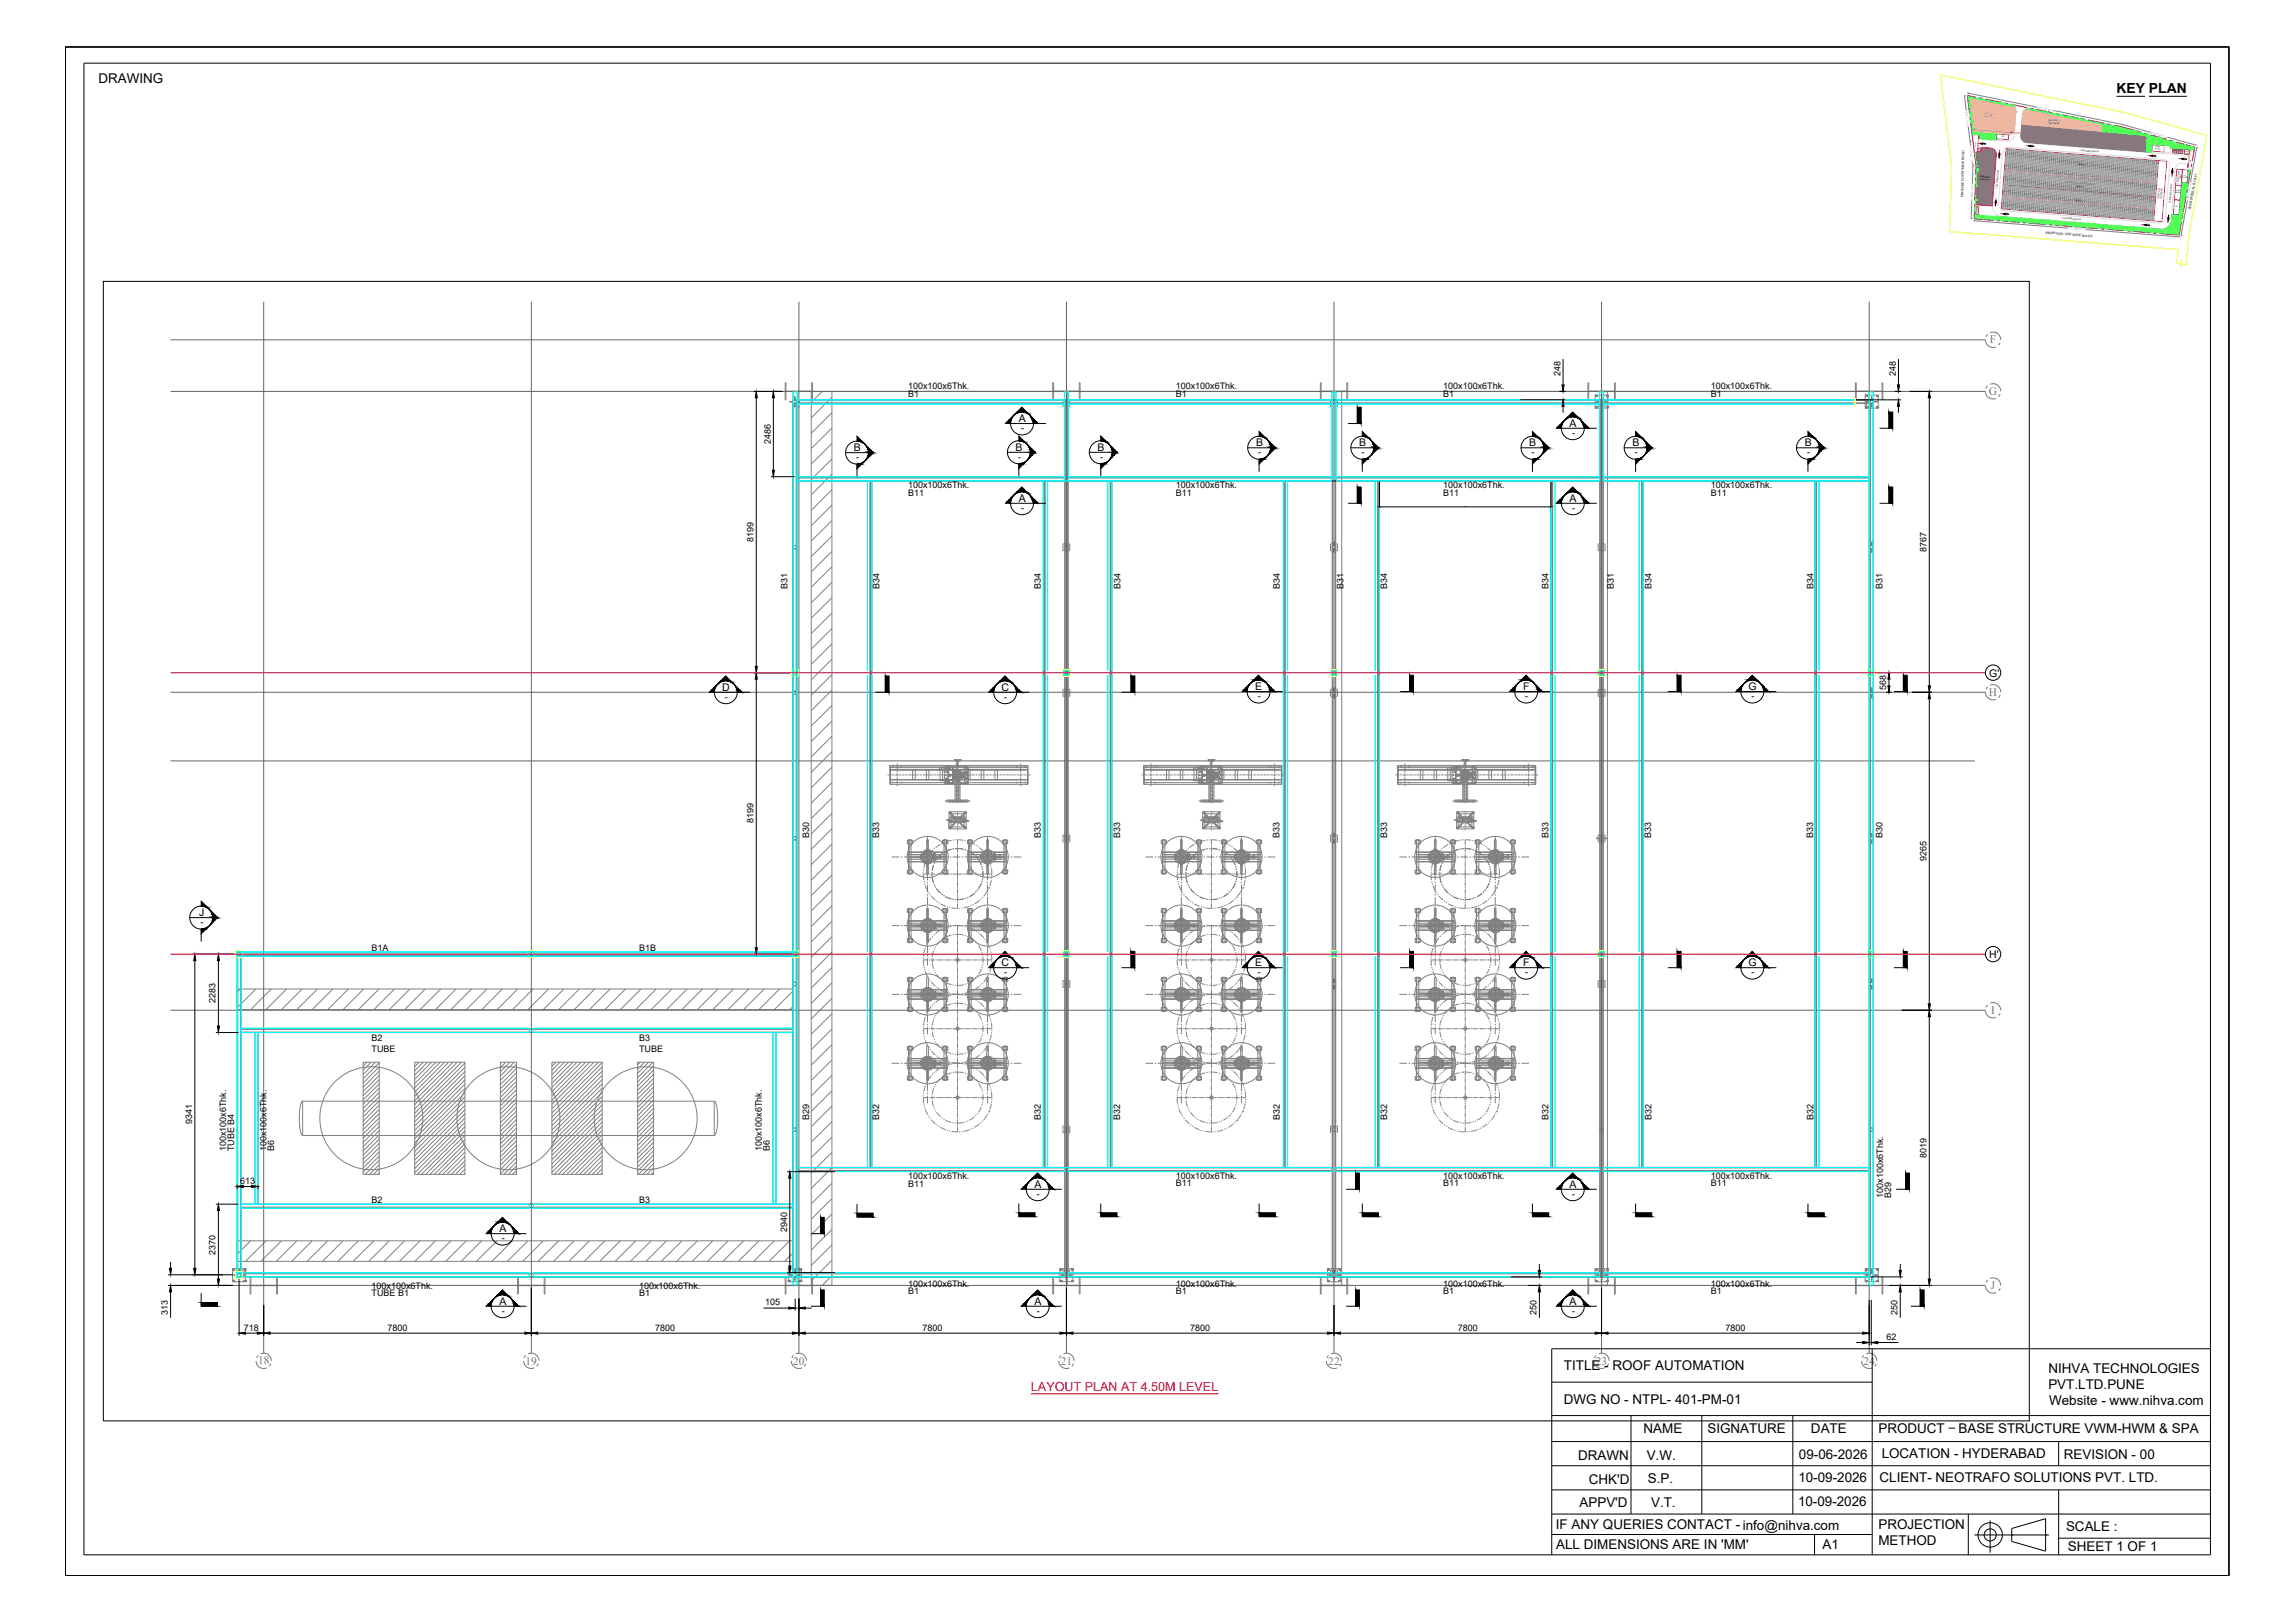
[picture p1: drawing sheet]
<svg xmlns="http://www.w3.org/2000/svg" width="841mm" height="594mm" viewBox="0 0 841 594" stroke-linecap="round" stroke-linejoin="round" font-family="sans-serif">
<defs><g id="words">
<text font-size="5.1" x="775.6" y="34.2">KEY PLAN</text>
<g font-size="4.9">
<text x="36.1" y="30.4">DRAWING</text>
<text x="573.1" y="502">TITLE - ROOF AUTOMATION</text>
<text x="750.6" y="502.9">NIHVA TECHNOLOGIES</text>
<text x="750.6" y="508.8">PVT.LTD.PUNE</text>
<text x="573.1" y="514.2">DWG NO - NTPL- 401-PM-01</text>
<text x="750.9" y="514.7">Website - www.nihva.com</text>
<text x="602.3" y="524.9">NAME</text>
<text x="625.7" y="524.9">SIGNATURE</text>
<text x="663.6" y="524.9">DATE</text>
<text x="688.4" y="524.9">PRODUCT</text>
<text x="717.7" y="524.9">BASE STRUCTURE VWM-HWM &amp; SPA</text>
<text x="578.3" y="534.6">DRAWN</text>
<text x="603.4" y="534.8">V.W.</text>
<text x="659.2" y="534.3">09-06-2026</text>
<text x="689.6" y="534.2">LOCATION - HYDERABAD</text>
<text x="756.3" y="534.6">REVISION - 00</text>
<text x="582.2" y="543.7">CHK'D</text>
<text x="603.9" y="543.1">S.P.</text>
<text x="659" y="542.9">10-09-2026</text>
<text x="688.8" y="542.8">CLIENT- NEOTRAFO SOLUTIONS PVT. LTD.</text>
<text x="578.8" y="552">APPV'D</text>
<text x="658.9" y="551.6">10-09-2026</text>
<text x="605.1" y="552">V.T.</text>
<text x="570.2" y="559.9">IF ANY QUERIES CONTACT - info@nihva.com</text>
<text x="688.4" y="560">PROJECTION</text>
<text x="757.1" y="560.9">SCALE :</text>
<text x="570.3" y="567.5">ALL DIMENSIONS ARE IN 'MM'</text>
<text x="667.9" y="567.3">A1</text>
<text x="688.4" y="565.9">METHOD</text>
<text x="757.8" y="568">SHEET 1 OF 1</text>
</g>
<text font-size="4.6" fill="#f00" x="377.8" y="509.6">LAYOUT PLAN AT 4.50M LEVEL</text>
<g font-size="4.2" fill="#767676">
<text x="729.2" y="125.8">F</text>
<text x="728.9" y="144.7">G</text>
<text x="728.9" y="254.9">H</text>
<text x="729.7" y="371.4">I</text>
<text x="729.6" y="472.2">J</text>
<text x="94.6" y="499.8">18</text>
<text x="192.6" y="499.8">19</text>
<text x="290.6" y="499.8">20</text>
<text x="388.7" y="499.8">21</text>
<text x="486.8" y="499.8">22</text>
<text x="584.8" y="499.8">23</text>
<text x="682.9" y="499.8">24</text>
</g>
<g font-size="3.9">
<text x="373.3" y="154.6">A</text>
<text x="575.2" y="156.4">A</text>
<text x="312.9" y="165.3">B</text>
<text x="372.2" y="165.2">B</text>
<text x="402.2" y="165.2">B</text>
<text x="460.3" y="163.5">B</text>
<text x="498" y="163.5">B</text>
<text x="560.4" y="163.5">B</text>
<text x="598.2" y="163.5">B</text>
<text x="661.4" y="163.5">B</text>
<text x="373.3" y="183.8">A</text>
<text x="575.2" y="183.8">A</text>
<text x="729" y="247.9">G'</text>
<text x="264.7" y="253">D</text>
<text x="367.1" y="253">C</text>
<text x="460" y="252.7">E</text>
<text x="558.2" y="252.7">F</text>
<text x="640.7" y="252.7">G</text>
<text x="72.9" y="335.5">J</text>
<text x="367.1" y="353.9">C</text>
<text x="460" y="353.9">E</text>
<text x="558.2" y="353.9">F</text>
<text x="640.7" y="353.9">G</text>
<text x="729" y="351">H'</text>
<text x="379.1" y="435.1">A</text>
<text x="575.2" y="435.1">A</text>
<text x="183" y="451.3">A</text>
<text x="183" y="477.9">A</text>
<text x="379.1" y="477.9">A</text>
<text x="575.2" y="477.9">A</text>
</g>
<g font-size="3.3">
<text x="571.8" y="137.8" transform="rotate(-90 571.8 137.8)">248</text>
<text x="694.7" y="137.8" transform="rotate(-90 694.7 137.8)">248</text>
<text x="332.8" y="142.6">100x100x6Thk.</text>
<text x="430.9" y="142.5">100x100x6Thk.</text>
<text x="528.9" y="142.5">100x100x6Thk.</text>
<text x="626.9" y="142.5">100x100x6Thk.</text>
<text x="332.8" y="145.3">B1</text>
<text x="430.9" y="145.3">B1</text>
<text x="528.9" y="145.3">B1</text>
<text x="626.9" y="145.3">B1</text>
<text x="374.2" y="157.8">-</text>
<text x="576.1" y="159.6">-</text>
<text x="282.4" y="162.6" transform="rotate(-90 282.4 162.6)">2486</text>
<text x="461.1" y="166.8">-</text>
<text x="498.9" y="166.8">-</text>
<text x="561.3" y="166.8">-</text>
<text x="599.1" y="166.8">-</text>
<text x="662.2" y="166.8">-</text>
<text x="313.8" y="168.5">-</text>
<text x="373.1" y="168.4">-</text>
<text x="403.1" y="168.4">-</text>
<text x="332.8" y="178.8">100x100x6Thk.</text>
<text x="430.9" y="178.8">100x100x6Thk.</text>
<text x="528.9" y="178.8">100x100x6Thk.</text>
<text x="626.9" y="178.8">100x100x6Thk.</text>
<text x="332.8" y="181.6">B11</text>
<text x="430.9" y="181.6">B11</text>
<text x="528.9" y="181.6">B11</text>
<text x="626.9" y="181.6">B11</text>
<text x="374.2" y="187">-</text>
<text x="576.1" y="187">-</text>
<text x="276.2" y="198.5" transform="rotate(-90 276.2 198.5)">8199</text>
<text x="706" y="202.1" transform="rotate(-90 706 202.1)">8767</text>
<text x="288.6" y="215.6" transform="rotate(-90 288.6 215.6)">B31</text>
<text x="322.3" y="215.6" transform="rotate(-90 322.3 215.6)">B34</text>
<text x="381.5" y="215.6" transform="rotate(-90 381.5 215.6)">B34</text>
<text x="410.6" y="215.6" transform="rotate(-90 410.6 215.6)">B34</text>
<text x="469" y="215.6" transform="rotate(-90 469 215.6)">B34</text>
<text x="492.3" y="215.6" transform="rotate(-90 492.3 215.6)">B31</text>
<text x="508.4" y="215.6" transform="rotate(-90 508.4 215.6)">B34</text>
<text x="567.5" y="215.6" transform="rotate(-90 567.5 215.6)">B34</text>
<text x="591.4" y="215.6" transform="rotate(-90 591.4 215.6)">B31</text>
<text x="605.2" y="215.6" transform="rotate(-90 605.2 215.6)">B34</text>
<text x="664.6" y="215.6" transform="rotate(-90 664.6 215.6)">B34</text>
<text x="689.9" y="215.6" transform="rotate(-90 689.9 215.6)">B31</text>
<text x="265.7" y="256.3">-</text>
<text x="368" y="256.3">-</text>
<text x="460.9" y="256">-</text>
<text x="559" y="256">-</text>
<text x="641.8" y="256">-</text>
<text x="691.2" y="252.7" transform="rotate(-90 691.2 252.7)">568</text>
<text x="276.2" y="301.6" transform="rotate(-90 276.2 301.6)">8199</text>
<text x="296.5" y="307" transform="rotate(-90 296.5 307)">B30</text>
<text x="322.2" y="307" transform="rotate(-90 322.2 307)">B33</text>
<text x="381.4" y="307" transform="rotate(-90 381.4 307)">B33</text>
<text x="410.5" y="307" transform="rotate(-90 410.5 307)">B33</text>
<text x="468.9" y="307" transform="rotate(-90 468.9 307)">B33</text>
<text x="508.3" y="307" transform="rotate(-90 508.3 307)">B33</text>
<text x="567.4" y="307" transform="rotate(-90 567.4 307)">B33</text>
<text x="605.1" y="307" transform="rotate(-90 605.1 307)">B33</text>
<text x="664.5" y="307" transform="rotate(-90 664.5 307)">B33</text>
<text x="689.9" y="307" transform="rotate(-90 689.9 307)">B30</text>
<text x="706" y="315.4" transform="rotate(-90 706 315.4)">9265</text>
<text x="73.5" y="338.8">-</text>
<text x="136.2" y="348.3">B1A</text>
<text x="234.2" y="348.3">B1B</text>
<text x="368" y="357.1">-</text>
<text x="460.9" y="357.1">-</text>
<text x="559" y="357.1">-</text>
<text x="641.8" y="357.1">-</text>
<text x="79" y="367.5" transform="rotate(-90 79 367.5)">2283</text>
<text x="136.2" y="381.3">B2</text>
<text x="234.2" y="381.3">B3</text>
<text x="136.2" y="385.3">TUBE</text>
<text x="234.2" y="385.3">TUBE</text>
<text x="70.4" y="411.6" transform="rotate(-90 70.4 411.6)">9341</text>
<text x="296.5" y="410.4" transform="rotate(-90 296.5 410.4)">B29</text>
<text x="322.2" y="410.4" transform="rotate(-90 322.2 410.4)">B32</text>
<text x="381.4" y="410.4" transform="rotate(-90 381.4 410.4)">B32</text>
<text x="410.5" y="410.4" transform="rotate(-90 410.5 410.4)">B32</text>
<text x="469" y="410.4" transform="rotate(-90 469 410.4)">B32</text>
<text x="508.3" y="410.4" transform="rotate(-90 508.3 410.4)">B32</text>
<text x="567.4" y="410.4" transform="rotate(-90 567.4 410.4)">B32</text>
<text x="605.2" y="410.4" transform="rotate(-90 605.2 410.4)">B32</text>
<text x="664.5" y="410.4" transform="rotate(-90 664.5 410.4)">B32</text>
<text x="82.8" y="421.7" transform="rotate(-90 82.8 421.7)">100x100x6Thk.</text>
<text x="85.8" y="421.7" transform="rotate(-90 85.8 421.7)">TUBE B4</text>
<text x="97.6" y="421.7" transform="rotate(-90 97.6 421.7)">100x100x6Thk.</text>
<text x="100.5" y="421.7" transform="rotate(-90 100.5 421.7)">B6</text>
<text x="279.2" y="421.7" transform="rotate(-90 279.2 421.7)">100x100x6Thk.</text>
<text x="282.1" y="421.7" transform="rotate(-90 282.1 421.7)">B6</text>
<text x="706" y="424.1" transform="rotate(-90 706 424.1)">8019</text>
<text x="332.8" y="431.8">100x100x6Thk.</text>
<text x="430.9" y="431.8">100x100x6Thk.</text>
<text x="528.9" y="431.8">100x100x6Thk.</text>
<text x="626.9" y="431.8">100x100x6Thk.</text>
<text x="88" y="433.5">613</text>
<text x="332.8" y="434.6">B11</text>
<text x="430.9" y="434.5">B11</text>
<text x="528.9" y="434.5">B11</text>
<text x="626.9" y="434.5">B11</text>
<text x="136.2" y="440.7">B2</text>
<text x="234.2" y="440.7">B3</text>
<text x="380" y="438.3">-</text>
<text x="576.1" y="438.3">-</text>
<text x="690.1" y="438.7" transform="rotate(-90 690.1 438.7)">100x100x6Thk.</text>
<text x="693" y="438.7" transform="rotate(-90 693 438.7)">B29</text>
<text x="183.9" y="454.5">-</text>
<text x="288.4" y="451.2" transform="rotate(-90 288.4 451.2)">2940</text>
<text x="79" y="459.5" transform="rotate(-90 79 459.5)">2370</text>
<text x="136.2" y="471.9">100x100x6Thk.</text>
<text x="234.2" y="471.9">100x100x6Thk.</text>
<text x="332.8" y="471.3">100x100x6Thk.</text>
<text x="430.9" y="471.2">100x100x6Thk.</text>
<text x="528.9" y="471.2">100x100x6Thk.</text>
<text x="626.9" y="471.2">100x100x6Thk.</text>
<text x="136.2" y="474.7">TUBE B1</text>
<text x="234.2" y="474.7">B1</text>
<text x="280.4" y="478.1">105</text>
<text x="332.8" y="474.1">B1</text>
<text x="430.9" y="474">B1</text>
<text x="528.9" y="474">B1</text>
<text x="626.9" y="474">B1</text>
<text x="61.5" y="481.8" transform="rotate(-90 61.5 481.8)">313</text>
<text x="183.9" y="481.1">-</text>
<text x="380" y="481.1">-</text>
<text x="563.1" y="481.8" transform="rotate(-90 563.1 481.8)">250</text>
<text x="576.1" y="481.1">-</text>
<text x="695.4" y="481.8" transform="rotate(-90 695.4 481.8)">250</text>
<text x="89.4" y="487.3">718</text>
<text x="142" y="487.3">7800</text>
<text x="240.1" y="487.3">7800</text>
<text x="338.1" y="487.3">7800</text>
<text x="436.2" y="487.3">7800</text>
<text x="534.2" y="487.3">7800</text>
<text x="632.3" y="487.3">7800</text>
<text x="691.3" y="490.7">62</text>
</g>
<text font-size="2.6" x="713" y="524.2">-</text>
<g font-size="1.3" fill="#f0f">
<text x="720.1" y="40.3" transform="rotate(83 720.1 40.3)">56972.14 m</text>
<text x="746.1" y="39.6" transform="rotate(11 746.1 39.6)">196110.40m</text>
<text x="721.7" y="53.3" transform="rotate(83 721.7 53.3)">31184.27 m</text>
<text x="788.1" y="49" transform="rotate(16 788.1 49)">93499.55 m</text>
<text x="723" y="73.6" transform="rotate(-88 723 73.6)">65680.30 m</text>
<text x="801.9" y="73.7" transform="rotate(-80 801.9 73.7)">110689.64 m</text>
<text x="757.5" y="84" transform="rotate(4 757.5 84)">255228.95 m</text>
</g>
<g font-size="1.3">
<text x="719.6" y="72.2" transform="rotate(-89 719.6 72.2)">PROPOSED 30M WIDE ROAD</text>
<text x="802.8" y="76.7" transform="rotate(-79 802.8 76.7)">PHERIPHERAL ROAD</text>
<text x="749.5" y="85.6" transform="rotate(4 749.5 85.6)">PROPOSED 18M WIDE ROAD</text>
</g>
<g font-size=".9">
<text x="750.6" y="44.3" transform="rotate(5 750.6 44.3)">TOT LOT 2</text>
<text x="750.6" y="45.2" transform="rotate(4 750.6 45.2)">1482 SQ.M</text>
<text x="762.1" y="55.3" transform="rotate(4 762.1 55.3)">7.2M WIDE ROAD</text>
<text x="725.4" y="65.8" transform="rotate(4 725.4 65.8)">1534 sq.m</text>
<text x="725.5" y="64.9" transform="rotate(5 725.5 64.9)">PARKING</text>
<text x="761.7" y="60.6" transform="rotate(5 761.7 60.6)">BAY 3</text>
<text x="732" y="69.3" transform="rotate(-86 732 69.3)">7.2M WIDE ROAD</text>
<text x="756.9" y="67" transform="rotate(4 756.9 67)">FACTORY(G+MEZZANINE)</text>
<text x="761" y="68.5" transform="rotate(5 761 68.5)">BAY 2</text>
<text x="760.5" y="73.5" transform="rotate(5 760.5 73.5)">BAY 1</text>
<text x="791.3" y="72.9" transform="rotate(-86 791.3 72.9)">OFFICE &amp;</text>
<text x="792.3" y="73" transform="rotate(-86 792.3 73)">CANTEEN</text>
<text x="795.5" y="74.5" transform="rotate(-86 795.5 74.5)">7.2M WIDE ROAD</text>
<text x="755.5" y="80.1" transform="rotate(4 755.5 80.1)">7.2M WIDE ROAD</text>
</g>
<g font-size=".7">
<text x="733.5" y="50.3" transform="rotate(4 733.5 50.3)">STP</text>
<text x="789.9" y="53.9" transform="rotate(4 789.9 53.9)">PUMP</text>
<text x="789.7" y="54.7" transform="rotate(5 789.7 54.7)">ROOM</text>
<text x="799.9" y="55.6" transform="rotate(5 799.9 55.6)">SECURITY</text>
<text x="800.2" y="56.3" transform="rotate(5 800.2 56.3)">ROOM 1</text>
<text x="799.2" y="65.7" transform="rotate(-85 799.2 65.7)">YARD</text>
<text x="799.8" y="65.2" transform="rotate(4 799.8 65.2)">YARD</text>
<text x="800.2" y="64.5" transform="rotate(5 800.2 64.5)">HT</text>
<text x="797.1" y="69.8" transform="rotate(5 797.1 69.8)">PANEL</text>
<text x="797.1" y="70.6" transform="rotate(5 797.1 70.6)">ROOM</text>
<text x="798.3" y="67.2" transform="rotate(-85 798.3 67.2)">TRANSFORMER</text>
<text x="797.2" y="75.9" transform="rotate(5 797.2 75.9)">DG</text>
</g>
<g font-size=".5">
<text x="724.1" y="53.7" transform="rotate(-84 724.1 53.7)">ENTRY</text>
<text x="802.9" y="59.8" transform="rotate(-86 802.9 59.8)">ENTRY</text>
<text x="724.6" y="79" transform="rotate(-85 724.6 79)">OIL STORAGE</text>
</g>
<text font-size=".4" x="536.4" y="185.5">5000</text>
<g font-size=".3">
<text x="724.6" y="54.7" transform="rotate(4 724.6 54.7)">SECURITY</text>
<text x="724.8" y="55.1" transform="rotate(5 724.8 55.1)">ROOM 2</text>
</g>
</g></defs>
<!-- layer: 0 -->
<g fill="none" stroke="#808080" stroke-width=".37">
<path d="M133.1 389.1h5.9v41h-5.9zM134.4 389.1l-1.3 1.3M136 389.1l-2.9 2.9M137.6 389.1l-4.5 4.4M139 389.2l-5.9 5.9M139 390.8l-5.9 5.8M139 392.3l-5.9 5.9M139 393.9l-5.9 5.9M139 395.4l-5.9 5.9M139 397l-5.9 5.9M139 398.5l-5.9 5.9M152 389.1h18.4v41h-18.4z"/>
<path d="M152 389.1h.1M153.5 389.1l-1.5 1.6M155.1 389.1l-3.1 3.1M156.7 389.1l-4.7 4.7M158.2 389.1l-6.2 6.2M159.8 389.1l-7.8 7.8M161.3 389.1l-9.3 9.3M162.9 389.1l-10.9 10.9M164.4 389.1l-12.4 12.4M166 389.1l-14 14M167.5 389.1l-15.5 15.5M169.1 389.1l-17.1 17.1"/>
<path d="M170.4 389.3l-18.4 18.5M170.4 390.9l-18.4 18.4M170.4 392.4l-18.4 18.5M170.4 394l-18.4 18.4M170.4 395.5l-18.4 18.5M170.4 397.1l-18.4 18.5M170.4 398.7l-18.4 18.4M183.4 389.1h5.9v41h-5.9zM183.8 389.1l-.4 .3M185.3 389.1l-1.9 1.9M186.8 389.1l-3.4 3.5M188.4 389.1l-5 5"/>
<path d="M189.3 389.8l-5.9 5.9M189.3 391.3l-5.9 5.9M189.3 392.9l-5.9 5.9M189.3 394.5l-5.9 5.8M189.3 396l-5.9 5.9M189.3 397.6l-5.9 5.9M189.3 399.1l-5.9 5.9M202.3 389.1h18.4v41h-18.4zM203.7 389.1l-1.4 1.4M205.2 389.1l-2.9 3M206.8 389.1l-4.5 4.5M208.4 389.1l-6.1 6.1"/>
<path d="M209.9 389.1l-7.6 7.6M211.4 389.1l-9.1 9.2M213 389.1l-10.7 10.8M214.6 389.1l-12.3 12.3M216.1 389.1l-13.8 13.8M217.7 389.1l-15.4 15.4M219.2 389.1l-16.9 17M220.7 389.2l-18.4 18.4M220.7 390.8l-18.4 18.4M220.7 392.3l-18.4 18.4M220.7 393.8l-18.4 18.5M220.7 395.4l-18.4 18.5"/>
<path d="M220.7 397l-18.4 18.4M220.7 398.5l-18.4 18.5M233.7 389.1h5.8v41h-5.8zM234.6 389.1l-.9 .9M236.2 389.1l-2.5 2.5M237.7 389.1l-4 4M239.3 389.1l-5.6 5.6M239.5 390.4l-5.8 5.9M239.5 391.9l-5.8 5.9M239.5 393.5l-5.8 5.8M239.5 395l-5.8 5.9M239.5 396.6l-5.8 5.9"/>
<path d="M239.5 398.2l-5.8 5.8M239.5 399.7l-5.8 5.9M110.9 403.3h150.8v12.6h-150.8zM110.9 403.3a9 9 0 0 0-1.2 6.3 9 9 0 0 0 1.2 6.3M139 400.1l-5.9 5.9M139 401.7l-5.9 5.8M139 403.2l-5.9 5.9M139 404.8l-5.9 5.8M139 406.3l-5.9 5.9M139 407.9l-5.9 5.8M139 409.5l-5.9 5.8M139 411l-5.9 5.9"/>
<path d="M139 412.6l-5.9 5.8M139 414.1l-5.9 5.9M139 415.7l-5.9 5.8M139 417.2l-5.9 5.9M139 418.8l-5.9 5.9M170.4 400.2l-18.4 18.4M170.4 401.8l-18.4 18.4M170.4 403.3l-18.4 18.5M170.4 404.9l-18.4 18.4M170.4 406.5l-18.4 18.4M170.4 408l-18.4 18.4M170.4 409.5l-18.4 18.5"/>
<path d="M170.4 411.1l-18.4 18.4M170.4 412.7l-17.5 17.4M170.4 414.2l-15.9 15.9M170.4 415.8l-14.4 14.3M170.4 417.3l-12.8 12.8M170.4 418.9l-11.2 11.2M189.3 400.7l-5.9 5.8M189.3 402.3l-5.9 5.8M189.3 403.8l-5.9 5.9M189.3 405.4l-5.9 5.8M189.3 406.9l-5.9 5.9M189.3 408.4l-5.9 5.9"/>
<path d="M189.3 410l-5.9 5.9M189.3 411.6l-5.9 5.9M189.3 413.1l-5.9 5.9M189.3 414.7l-5.9 5.9M189.3 416.2l-5.9 5.9M189.3 417.8l-5.9 5.9M189.3 419.4l-5.9 5.8M220.7 400.1l-18.4 18.4M220.7 401.6l-18.4 18.5M220.7 403.2l-18.4 18.4M220.7 404.7l-18.4 18.5M220.7 406.3l-18.4 18.4"/>
<path d="M220.7 407.9l-18.4 18.4M220.7 409.4l-18.4 18.4M220.7 410.9l-18.4 18.5M220.7 412.5l-17.6 17.6M220.7 414.1l-16.1 16M220.7 415.6l-14.6 14.5M220.7 417.2l-13 12.9M220.7 418.7l-11.4 11.4M239.5 401.2l-5.8 5.9M239.5 402.8l-5.8 5.9M239.5 404.4l-5.8 5.9M239.5 405.9l-5.8 5.9"/>
<path d="M239.5 407.5l-5.8 5.9M239.5 409l-5.8 5.9M239.5 410.6l-5.8 5.9M239.5 412.2l-5.8 5.8M239.5 413.7l-5.8 5.9M239.5 415.3l-5.8 5.8M239.5 416.8l-5.8 5.9M239.5 418.4l-5.8 5.8M239.5 419.9l-5.8 5.9M261.8 403.3a9 9 0 0 1 1.2 6.3 9 9 0 0 1-1.2 6.3M139 420.3l-5.9 5.9M139 421.9l-5.9 5.9"/>
<path d="M139 423.4l-5.9 5.9M139 425l-5.2 5.1M139 426.6l-3.6 3.5M139 428.1l-2.1 2M139 429.7l-.5 .4M170.4 420.4l-9.7 9.7M170.4 422l-8.2 8.1M170.4 423.6l-6.6 6.5M170.4 425.1l-5 5M170.4 426.6l-3.5 3.5M170.4 428.2l-1.9 1.9M170.4 429.8l-.4 .3"/>
<path d="M189.3 420.9l-5.9 5.9M189.3 422.5l-5.9 5.8M189.3 424l-5.9 5.9M189.3 425.6l-4.6 4.5M189.3 427.1l-3 3M189.3 428.7l-1.5 1.4M220.7 420.3l-9.9 9.8M220.7 421.9l-8.3 8.2M220.7 423.4l-6.8 6.7M220.7 425l-5.2 5.1M220.7 426.5l-3.6 3.6M220.7 428.1l-2.1 2"/>
<path d="M220.7 429.6l-.5 .5M239.5 421.5l-5.8 5.9M239.5 423.1l-5.8 5.8M239.5 424.6l-5.5 5.5M239.5 426.1l-3.9 4M239.5 427.7l-2.4 2.4M239.5 429.3l-.8 .8"/>
<circle cx="136.1" cy="409.6" r="18.9"/>
<circle cx="186.3" cy="409.6" r="18.9"/>
<circle cx="236.6" cy="409.6" r="18.9"/>
</g>
<!-- layer: CL -->
<g fill="none" stroke="#808080" stroke-width=".37">
<path d="M290.6 147.6h100.8M290.6 146.5h395.9v321.2h-599.5v-118.9h204.9M290.6 143.4v324.3M290.6 147h-1.2l1.2 .2M290.6 149h2.5M290.7 146.5v321.2M290.7 146.6l.1 321.1-203.8-.2M290.7 147.6h.1M290.8 146.6h1v321.1h98.5v-321.1h1M290.8 146.4l-.2 .2M291.2 145.3h.1M291.2 146.5v-1.3l.1 1.3"/>
<path d="M291.2 147.7v1.3M291.3 147.7v1.3M291.8 146.4h98.5M291.8 147.6h.1M291.9 147.7h98.3M291.9 146.5v321.2M291.9 147.2h1.2M291.9 147h1.2M292.8 146.4h97.9M297.3 143.4v327.4M297.5 143.4v3.1M297.8 146.5v-6.3h-.3v3.1h-9.5v-3.1h-.3v6.3h.3v-3.1h401.7v3.1h.3v-6.3h-.3v3.1h-9.5v-3.1h-.3v6.3"/>
<path d="M304.9 143.4v327.4h-16.9v-3.1M385.8 146.5v-6.3h.3v3.1h9.4v-3.1h.3v6.3M386.1 143.4v3.1M389.5 146.5v2.5M390.2 146.5v321.2M390.3 147.6h.1M390.8 145.2v1.3M390.8 146.4h98M391.1 143.4v327.4M391.3 147.6h195M391.3 146.4l.1 .2M391.4 147.7h96.8"/>
<path d="M391.4 146.5v321.2M392 146.5v2.5M395.5 143.4v3.1M483.9 146.5v-6.3h.3v3.1h9.4v-3.1h.3v6.3M484.2 143.4v3.1M487.6 146.5v2.5M488.2 146.5v321.2M488.3 147.6h.1M488.3 146.5v321.2M488.4 146.6h.9M488.4 146.4l-97.1 .1v321.2l.1-.2M488.4 146.5l-.1 .1"/>
<path d="M488.9 146.4h98M489.3 146.4l97 .2M489.4 146.6v321.1l96.9-.2M489.4 147.6h-.1M489.4 146.5v321.2M489.5 147.7h96.8M489.5 146.5v321.2M490.1 146.5v2.5M491.7 143.4v327.4M493.6 143.4v3.1M581.9 146.5v-6.3h.3v3.1h9.4v-3.1h.3v6.3M582.2 143.4v3.1"/>
<path d="M584.7 149.2h.1M584.7 145h.1M584.7 145l.1 .1M584.7 144.7h4.4M584.7 149.2l.1 .1M584.7 144.7l-.2 .2 .2 4.6 4.6-.1-.2-4.7M584.7 149.2h.2M584.7 145.1h.2M584.7 149.1l.1 .2M584.8 144.9l.1 .1M584.8 145.1h.1M584.8 149.2h.1"/>
<path d="M584.8 145h.1M584.8 144.9l-.1 .1M584.8 149.1v.1M584.8 144.9v.1M584.8 149.3h.1M584.8 144.9l-.1 .2M584.8 149.1l.1 .1M584.8 149.1h-.1M584.8 149.1h.1M584.9 149.1h-.1M584.9 149.2h.1M584.9 145.1h.1"/>
<path d="M584.9 145h.1M584.9 144.9l-.2 .1M584.9 149.1v.1M584.9 149.1l-.2 .1M584.9 149.1h-.2M584.9 144.9v.1M584.9 149.1h.1M584.9 145h-.1M584.9 145v.1M584.9 145h-.2M584.9 149.1v.2M584.9 145l-.1 .1"/>
<path d="M585 147v.2M585.6 146.5v2.5h2.6v-2.5M586.3 147h-1.3l1.3 .2M586.3 146.5v321.2M586.3 147.6h100.2M586.4 147.6h.1M586.5 146.4l-.2 .2M586.9 145.3h.1M586.9 146.5v-1.3l.1 1.3M586.9 147.7v1.3M587 147.7v1.3M587 146.4h97.9"/>
<path d="M587.4 146.6h-1l-.1 320.9M587.4 146.4h98.1M587.4 146.5v.1M587.4 146.5v321.2M587.4 147.6h.1M587.5 147.7h97.8M587.5 147h1.3l-1.3 .2M587.5 146.5v321.2M588.8 147v.2M588.9 149.2h.1M588.9 149.2h.2M588.9 145.1h.1"/>
<path d="M588.9 145h.1M588.9 149.2l.1 .1M588.9 145l.1 .1M588.9 144.9l.2 .1M588.9 144.9v.1M589 149.2h.1M589 145h.1M588.9 145v.1M588.9 149.1l.2 .1M588.9 149.3h.1M589 144.9l-.1 .1M589 149.1l-.1 .1"/>
<path d="M589 149.2h-.1M589 145h-.1M589 149.1h.1M589 145v.1M589 149.1v.2M589 149.1l.1 .1M589 144.9l.1 .1M589 149.3h.1M589 145.1h.1M589 144.9h.1M589 149.1v.1M589.1 149.2h-.1"/>
<path d="M589.1 145h-.1M589.1 149.2h.1M589.1 145h.1M589.1 143.4v327.4M589.1 149.2l-.1 .1M589.1 145l-.2 .1M589.1 145.1h-.1M589.1 145v.1M589.1 145l-.1 .1M591.6 143.4v3.1M680.2 143.4v3.1M683.7 145.1h.1"/>
<path d="M683.7 145h.1M683.7 149.2h.1M683.7 145.1h.2M683.7 145h.2M683.7 144.7h4.4M683.7 144.7l-.2 .2 .2 4.6 4.6-.1-.2-4.7M683.8 149.2h.1M683.8 145h.1M683.9 149.2h.1M683.9 145h.1M683.8 149.3h.1M683.8 145l-.1 .1"/>
<path d="M683.8 149.1v.2M683.8 145v.1M683.8 149.1h.2M683.8 149.1v.1M683.8 144.9l.1 .2M683.8 144.9v.1M683.8 144.9l.1 .1M683.8 144.9l-.1 .1M683.8 144.9h.1M683.8 149.1h.1M683.8 145.1h.1M683.8 149.1l.1 .1"/>
<path d="M683.8 145l.1 .1M683.9 144.9v.1M683.9 149.2h-.1M683.9 149.1h-.1M683.9 149.1h.1M683.9 145v.1M683.9 149.1v.2M683.9 149.2l-.1 .1M683.9 149.1l-.1 .1M683.9 145l-.1 .1M683.9 145.1h-.1M684 149.1l-.1 .2"/>
<path d="M684 147.2h1.3M684 147h1.3M684 146.5v2.5h2.5M684.1 147v.2M685.3 146.5v321.2M685.4 147.6h.1M685.4 146.5v321.2M685.4 146.6h1M685.5 146.5l-.1 .1M685.8 145.3h.2M685.8 146.5v-1.3l.2 1.3M685.8 147.7v1.3"/>
<path d="M686 147.7v1.3M686.4 147.6v-1.1v321.2l.1-.2M686.4 146.4l.1 .2M686.5 147.2h1.3M686.5 147h1.3M687.8 147h.1M687.8 147.2h.1M687.8 147v.2M687.9 149.2l.2 .1M687.9 149.2l.1 .1M687.9 149.2h.1M687.9 145h.1"/>
<path d="M687.9 145v.1M687.9 149.1v.1M687.9 149.2h.2M687.9 145h.2M687.9 145l.1 .1M687.9 145.1h.1M688 149.2h.1M688 145h.1M687.9 145.1h.2M687.9 144.9l.2 .1M688 144.9v.1M688 144.9l-.1 .1"/>
<path d="M688 149.1h.1M688 149.3h.1M688 149.1l-.1 .1M688 149.1l.1 .1M688 144.9v.2M688 149.1v.2M688 144.9l.1 .1M688 149.1h-.1M688 144.9h.1M688 145.1h.1M688 145h-.1M688.1 145h-.1"/>
<path d="M688.1 144.9v.1M688.1 149.1v.1M688.1 149.2h.1M688.1 145h.1M688.1 144.9l-.2 .1M688.1 145.1h.1M688.1 145v.1M688.1 149.2v.1M688.1 149.2l-.1 .1M688.1 145l-.1 .1M688.1 145.1h-.1M291.9 174.9h98.3"/>
<path d="M291.9 175h98.3M291.9 176h98.3M291.9 176.2h98.3M291.9 176.1h98.3M318.8 176.2v251.4M318.9 176.2v251.4M319 176.2v251.4M319.3 176.2v251.4M319.5 176.2v251.4M382.3 176.2v251.4M382.4 176.2v251.4M382.8 176.2v251.4"/>
<path d="M382.9 176.2v251.4M391.4 174.9h96.8M391.4 175h96.8M391.4 176h96.8M391.4 176.2h96.8M391.4 176.1h96.8M406.9 176.2v251.4M407.3 176.2v251.4M407.4 176.2v251.4M470.3 176.2v251.4M470.4 176.2v251.4M470.8 176.2v251.4"/>
<path d="M470.9 176.2v251.4M489.5 174.9h96.8M489.5 175h96.8M489.5 176h96.8M489.5 176.2h96.8M489.5 176.1h96.8M504.9 176.2v251.4M505.4 176.2v251.4M505.5 176.2v251.4M568.4 176.2v251.4M568.9 176.2v251.4M569 176.2v251.4"/>
<path d="M587.5 174.9h97.8M587.5 175h97.8M587.5 176h97.8M587.5 176.2h97.8M587.5 176.1h97.8M601.6 176.2v251.4M601.7 176.2v251.4M602.1 176.2v251.4M602.2 176.2v251.4M665.1 176.2v251.4M665.2 176.2v251.4M665.6 176.2v251.4"/>
<path d="M665.7 176.2v251.4M290.6 199.9h1.3M291.7 199.9h-1M291.8 199.9h.1M389.5 199.2h2.5v2.5h-2.5zM390.2 199.9h1.2M390.3 199.9h1.1M390.3 199.9h.1M390.7 198.6h.1M390.7 198.6v1.2M390.8 198.6h.1M390.8 198.6v1.2"/>
<path d="M487.6 199.2h2.5v2.5h-2.5zM488.3 199.9h1.2M488.3 199.9h1.1M488.8 198.6h.1M488.8 198.6v1.2M488.9 198.6h.1M488.9 198.6v1.2M585.6 199.2h2.6v2.5h-2.6zM586.3 199.9h1.2M586.4 199.9h1M586.5 199.9h-.1M586.9 198.6h.1"/>
<path d="M586.9 198.6v1.2M587 198.6h.1M587 198.6v1.2M685.3 199.9h1.2M685.4 199.9h1.1M685.8 198.6h.1M685.8 198.6v1.2M685.8 198.6h.2M686 198.6h.1M686 198.6v1.2M686.5 200l-.1 1-1-.1M290.6 200.9h1.3"/>
<path d="M290.7 200.9h1.1M390.2 200.9h1.2M390.3 200.9h1.1M390.7 201.1l.1 1.2v-1.2M488.3 200.9h1.2M488.3 200.9h1.1M488.8 201.1v1.2l.1-1.2M586.3 200.9h1.2M586.4 200.9h1M586.9 201.1l.1 1.2v-1.2M685.3 200.9h1.2M685.8 201.1l.2 1.2v-1.2"/>
<path d="M290.6 253.3h1.3M290.6 254.2h1.3M290.7 253.3h1.1M290.7 254.2l.1 .1M290.8 254.4h.9M291.3 251.9h.1M291.8 254.2v.1M389.5 252.5h2.5v2.5h-2.5zM390.2 254.2h1.2M390.2 253.3h1.2M390.3 253.3h1.1M390.3 254.2v.1"/>
<path d="M390.3 254.4h1M390.7 255.6h.1M390.7 253.1v-1.2l.1 1.2M390.7 254.4v1.2M390.7 251.9h.1M390.8 255.6h.1M390.8 254.4v1.2M391.4 254.2l-.1 .1M487.6 252.5h2.5v2.5h-2.5zM488.3 254.2h1.2M488.3 253.3h1.2M488.3 254.2l.1 .1"/>
<path d="M488.3 253.3h1.1M488.4 254.4h.9M488.8 255.6h.1M488.8 253.1v-1.2l.1 1.2M488.8 254.4v1.2M488.8 251.9h.1M488.9 255.6h.1M488.9 254.4v1.2M489.4 254.2l-.1 .1M585.6 252.5h2.6v2.5h-2.6zM586.3 254.2h1.2M586.3 253.3h1.2"/>
<path d="M586.4 254.2l.1 .1M586.4 253.3h1M586.4 254.4h1M586.9 255.6h.1M586.9 253.1v-1.2l.1 1.2M586.9 254.4v1.2M586.9 251.9h.1M587 255.6h.1M587 254.4v1.2M587.4 254.2v.1M685.3 254.2h1.2M685.3 253.3h1.2"/>
<path d="M685.4 254.2l.1 .1M685.4 253.3l1-.1v1.1M685.4 254.4h1M685.8 255.6h.1M685.8 253.1v-1.2l.2 1.2M685.8 254.4v1.2M685.8 251.9h.2M685.8 255.6h.2M686 255.6h.1M686 254.4v1.2M290.6 306.6h1.3M290.6 307.5h1.3"/>
<path d="M290.7 307.5h1.1M291.7 306.5l-1 .1M291.8 306.5v.1M389.5 305.8h2.5v2.5h-2.5zM390.2 307.5h1.2M390.2 306.6h1.2M390.3 307.5h1.1M390.3 306.5l1.1 .1M390.3 306.5v.1M390.7 306.5v-1.3l.1 1.3M390.7 307.7l.1 1.3v-1.3M390.7 305.2h.1"/>
<path d="M487.6 305.8h2.5v2.5h-2.5zM488.3 307.5h1.2M488.3 306.6h1.2M488.3 307.5h1.1M488.3 306.6h1.1M488.8 307.7v1.2l.1-1.2M488.8 306.5v-1.3l.1 1.3M488.8 305.2h.1M585 307v.1M585.6 305.8h2.6v2.5h-2.6zM586.3 307h-1.3l1.3 .1M586.3 307.5h1.2"/>
<path d="M586.3 306.6h1.2M586.4 307.5h1M586.4 306.5l1 .1M586.5 306.5l-.1 .1M586.9 306.5v-1.3l.1 1.3M586.9 307.7l.1 1.3v-1.3M586.9 305.2h.1M587.5 307h1.3M587.5 307.1h1.3M685.3 307.5h1.2M685.3 306.6h1.2M685.4 306.6h1.1"/>
<path d="M685.8 306.5v-1.3l.2 1.3M685.8 307.7l.2 1.3v-1.3M685.8 305.2h.2M686.5 306.6l-.1 1-1-.1M87 350.1h203.6M87 350h203.6M87 349.9l.2 .2M87.1 349v.9M87.1 350.1v116.3M87.1 349.9l.1 .1M87.2 348.9l-.1 .1M87.2 348.8l-.2 .2"/>
<path d="M88.1 348.8l.2 .2M88.1 348.9l.1 .1M88.1 350.1v117.6M88.2 349v.9M88.3 349.9l-.2 .2M88.3 349v.9M88.3 350.1v116.3M290.6 349.9h1.3M290.6 359.9h1.3M290.7 349.9l.1 .1M290.7 359.9h1.1M290.8 350.1h.9"/>
<path d="M290.8 348.8l-203.8 .1M291.7 348.9l-1 .1M291.8 348.8l.1 .2M291.8 348.9v.1M291.8 349.9v.1M389.5 359.1h2.5v2.6h-2.5zM390.2 359.9h1.2M390.3 359.9h1.1M390.7 359.8v-1.3l.1 1.3M390.7 358.5h.1M488.3 359.9h1.2M488.3 359.9h1.1"/>
<path d="M488.8 358.5h.1M488.8 359.8v-1.3l.1 1.3M585.6 359.1h2.6v2.6h-2.6zM586.3 359.9h1.2M586.4 359.9h1M586.9 359.8v-1.3l.1 1.3M586.9 358.5h.1M685.3 359.9h1.2M685.4 359.9h1v1M685.8 359.8v-1.3l.2 1.3M685.8 358.5h.2M87 362.2h203.6"/>
<path d="M87 369.8h203.6M88.3 376.9h202.3M88.3 377h202.3M88.3 378.1h202.3M88.3 378.2h202.3M93.3 378.2v62.8M93.4 378.2v62.8M94.4 378.2v62.8M94.5 378.2v62.8M283.1 378.2v62.8M283.2 378.2v62.8M284.2 378.2v62.8"/>
<path d="M284.3 378.2v62.8M290.6 360.8h1.3M290.7 360.8l.1 .1M290.8 361h.9M291.8 360.8v.1M390.2 360.8h1.2M390.3 360.8v.1M390.3 361h1M390.7 361v1.3l.1-1.3M390.7 362.3h.1M391.4 360.8l-.1 .1M488.3 360.8h1.2"/>
<path d="M488.3 360.8l.1 .1M488.4 361h.9M488.8 361v1.3l.1-1.3M488.8 362.3h.1M489.4 360.8l-.1 .1M586.3 360.8h1.2M586.4 360.8l.1 .1M586.4 361h1M586.9 361v1.3l.1-1.3M586.9 362.3h.1M587.4 360.8v.1M685.3 360.8h1.2"/>
<path d="M685.4 360.8l.1 .1M685.4 361h1M685.8 361v1.3l.2-1.3M685.8 362.3h.2M290.6 413.2h1.3M290.6 414.2h1.3M290.7 414.2h1.1M291.7 413.2h-1M291.8 413.1v.1M389.5 412.5h2.5v2.5h-2.5zM390.2 414.2h1.2M390.2 413.2h1.2"/>
<path d="M390.3 414.2h1.1M390.3 413.2h1.1M390.3 413.1v.1M487.6 415v-2.5h2.5v2.5M488.3 414.2h1.2M488.3 413.2h1.2M488.3 413.2h1.1M488.3 414.2h1.1M586.3 414.2h1.2M586.3 413.2h1.2M586.4 414.2h1M586.4 413.2h1"/>
<path d="M586.5 413.1l-.1 .1M685.3 414.2h1.2M685.3 413.2h1.2M685.4 413.2h1.1M686.5 413.2l-.1 1h-1M291.9 427.7h98.3M291.9 428.7h98.3M291.9 428.9h98.3M291.9 427.6h98.3M391.4 427.7h96.8M391.4 428.7h96.8M391.4 428.9h96.8"/>
<path d="M391.4 427.6h96.8M489.5 427.7h96.8M489.5 428.7h96.8M489.5 428.9h96.8M489.5 427.6h96.8M587.5 427.7h97.8M587.5 428.7h97.8M587.5 428.9h97.8M587.5 427.6h97.8M87 454.5h203.6M88.3 441h202.3M88.3 442.1h202.3"/>
<path d="M88.3 442.3h202.3M88.3 441.1h202.3M88.3 442.2h202.3M85.4 469.2h.1M85.4 465h.1M85.4 464.7h4.4M85.4 469.4h4.4M85.4 465l.1 .1M85.4 464.6l-.2 .2v4.5l.2 .1M85.5 469.1h.1M85.5 465h.1M85.5 464.9h.1"/>
<path d="M85.5 464.9v.2M85.5 469.1l-.1 .1M85.5 469.2h.1M85.5 464.9l-.1 .1M85.5 469.1v.1M85.5 464.9v.1M85.5 464.9l.1 .1M85.5 469h.1M85.5 469.1l.1 .1M85.5 469l.1 .1M85.5 464.8l.2 .2M85.6 464.9h-.1"/>
<path d="M85.6 464.9h.1M85.6 469.1h.1M85.6 469.1l-.1 .1M85.6 469.1h-.1M85.6 469.1v.1M85.6 464.9v.1M85.6 465h-.1M85.6 464.8l-.1 .2M85.6 465h.1M85.6 469.2h.1M85.6 469l.1 .1M85.6 469.2h-.2"/>
<path d="M85.6 469.2h-.1M85.6 465l-.1 .1M85.7 465h-.1M85.7 469.1l-.1 .1M85.8 467.1h.1M85.8 467h.1M85.8 467.1h1.2M85.8 467h1.2M85.8 467v.1M87 466.4h203.6M87 467.6h203.6M87 466.5h203.6"/>
<path d="M87 465.2h2.5v2.5M87 462h203.6M87.1 467.5l.1 .1M87.2 466.4v1.3M87.2 466.5h-.1M87.6 465.2h.1M87.6 468.9h.1M87.6 467.7v1.2l.1-1.2M87.6 465.2v1.2M87.7 465.2h.1M87.7 465.2v1.2M88.1 466.5v1.1"/>
<path d="M88.3 467.1h1.2M88.3 467h1.2M89.6 469.2h.1M89.6 465h.1M89.6 464.9v.1M89.6 469.1l.1 .1M89.6 464.9h.1M89.6 469.1h.1M89.7 469.2h.1M89.6 469.1v.1M89.7 465h.1M89.6 469v.1"/>
<path d="M89.6 469.2h.2M89.6 469.1h.2M89.6 465h.2M89.6 464.9h.2M89.7 469.1h-.1M89.7 464.9h-.1M89.7 469.1h.1M89.7 464.9v.1M89.7 464.9h.1M89.7 469l-.1 .2M89.7 464.8l-.1 .2M89.7 464.8l.1 .1"/>
<path d="M89.7 469.1v.1M89.7 464.9l.1 .1M89.8 469.1h.1M89.8 465h-.1M89.8 464.9v.1M89.8 469.1l-.1 .1M89.8 464.9h.1M89.8 465h.1M89.8 469.2h.1M89.8 469.1v.1M89.8 469.2h-.1M89.8 464.6l.2 .2v4.5l-.2 .1"/>
<path d="M91.6 467.7v6.3h.3v-3.1h9.5v3.1h.3v-6.3M91.9 467.7v3.1h9.5v-3.1M189.7 467.7v6.3h.3v-3.1h9.4v3.1h.3v-6.3M190 467.7v3.1h9.4v-3.1M287.7 467.7v6.3h.3v-3.1h9.5v3.1h.3v-6.3M289 464.7h4.5M289.1 464.6l-.2 .2v4.6h4.6M289.1 465h.1M289.1 469.1h.1M289.1 469.2h.1M289.1 469.2h.2M289.1 465v.1"/>
<path d="M289.1 469.1v.1M289.1 464.9v.1M289.1 464.9h.1M289.1 464.9l.1 .1M289.1 469l.1 .1M289.1 469v.1M289.2 469.1h-.1M289.2 469.1h.1M289.2 464.9h.1M289.2 469.2h.1M289.2 464.9v.1M289.2 465h.1"/>
<path d="M289.2 464.9h-.1M289.2 464.8l.1 .1M289.2 464.8l-.1 .1M289.2 469.1l-.1 .1M289.2 464.8v.2M289.2 469.1v.1M289.2 469l-.1 .1M289.2 469l.1 .1M289.2 465l-.1 .1M289.3 464.9v.1M289.3 465h-.1M289.3 469.1l-.1 .1"/>
<path d="M289.3 464.9h.1M289.3 469.2h-.1M289.3 464.9l-.1 .1M289.3 469.1v.1M290.6 466.5h1.3M290.6 467h-1.2l1.2 .1M290.6 465.2h2.5v2.5M290.7 467.5h1.1M290.7 466.5h1.1M291.2 465.2h.1M291.2 468.9h.1M291.2 467.7v1.2l.1-1.2"/>
<path d="M291.2 465.2v1.2M291.3 465.2h.1M291.3 465.2v1.2M291.9 466.4h98.3M291.9 467.6h98.3M291.9 466.5h98.3M291.9 467.1h1.2M291.9 467h1.2M293.1 467v.1M293.2 465h.1M293.2 469.1l.2 .1M293.3 465h.1"/>
<path d="M293.3 469.2h.1M293.3 469.1h.1M293.3 464.9v.1M293.3 469.1v.1M293.3 464.9h.1M293.3 464.9l.1 .1M293.3 469v.1M293.4 465h.1M293.4 464.9h.1M293.4 469.2h.1M293.4 469.1h.1M293.4 469l-.1 .1"/>
<path d="M293.4 464.9l-.1 .1M293.4 464.9h-.1M293.4 464.8l-.1 .2M293.4 464.8l.1 .1M293.4 469.1l-.1 .1M293.4 464.9v.1M293.4 469.1v.1M293.4 464.9l.1 .1M293.5 465h-.1M293.5 464.9v.1M293.5 469.1l-.2 .1M293.5 464.6l.2 .2"/>
<path d="M293.7 464.8v4.5M293.7 469.3l-.2 .1M297.5 467.7v3.1M385.8 467.7v6.3h.3v-3.1h9.4v3.1h.3v-6.3M386.1 467.7v3.1h9.4v-3.1M388.6 464.7h4.4M388.6 464.6l-.2 .2v4.5l.2 .1M388.6 465h.1M388.6 464.9l.1 .1M388.6 469.2h.1M388.6 465l.1 .1M388.6 464.9v.1"/>
<path d="M388.6 469.1h.1M388.7 465h.1M388.7 469.2h.1M388.6 464.9h.1M388.6 469.1v.1M388.6 469.1l.1 .1M388.7 469.1v.1M388.7 464.8h.1M388.7 464.8l-.1 .1M388.7 469.1h-.1M388.7 464.9h.1M388.7 464.9l-.1 .1"/>
<path d="M388.7 464.9v.1M388.7 465.1h.1M388.7 464.8l.1 .2M388.7 469.1h.1M388.7 469l.1 .1M388.7 465v.1M388.7 469l-.1 .1M388.8 464.9h.1M388.8 464.8v.1M388.8 465h-.1M388.8 469.1h.1M388.8 465h.1"/>
<path d="M388.8 469.1v.1M388.8 469.2h.1M388.8 464.9l-.2 .1M388.8 464.9v.1M388.8 469.1l-.1 .1M388.8 469.2h-.1M388.8 465l-.1 .1M389.5 467.7v-2.5h2.5v2.5M390.2 466.5h1.2M390.2 467h-1.3l1.3 .1M390.3 466.5h1.1M390.3 467.5l98.1 .2"/>
<path d="M390.7 465.2h.1M390.7 468.9h.1M390.7 467.7v1.2l.1-1.2M390.7 465.2v1.2M390.8 465.2h.1M390.8 465.2v1.2M391.4 466.4h96.8M391.4 467.6h96.8M391.4 466.5h96.8M391.4 467l1.3 .1h-1.3M392.8 469.1h.1M392.8 469.1v.1"/>
<path d="M392.8 465h.1M392.8 464.9h.1M392.8 469.2h.1M392.8 469.2h.2M392.8 465h.2M392.8 464.9l.2 .1M392.8 464.9v.1M392.8 464.9l.1 .1M392.9 465h.1M392.8 469.1l.1 .1M392.9 469.2h.1M392.9 469.1h-.1"/>
<path d="M392.9 464.9h.1M392.9 469.1h.1M392.9 464.9l.1 .1M392.9 464.9h-.1M392.9 464.9l-.1 .1M392.9 464.8l.1 .2M392.9 469l.1 .2M392.9 464.9v.1M392.9 469.1v.1M392.9 464.8v.2M393 465h-.1M393 464.9v.1"/>
<path d="M393 469.1h.1M393 469l-.2 .1M393 469.1l-.1 .1M393 469v.2M393 469.2h-.1M393 465h.1M393 464.6l.2 .2v4.6h-4.6M483.9 467.7v6.3h.3v-3.1h9.4v3.1h.3v-6.3M484.2 467.7v3.1h9.4v-3.1M486.6 469.2h.2M486.6 464.9v.1M486.6 469.2h.1"/>
<path d="M486.6 464.7h4.5M486.6 465l.2 .1M486.7 464.6l-.3 4.7 .3 .1h4.5l-.1-4.8M486.7 465h.1M486.7 469.2h.1M486.7 469.1h.1M486.8 469.2h.1M486.7 464.9v.1M486.7 469.1h.2M486.7 469.1l-.1 .1M486.7 469.1v.1M486.7 464.9h.1"/>
<path d="M486.7 469.1l.1 .1M486.7 469l-.1 .1M486.7 469l.1 .1M486.7 464.9l.1 .1M486.7 465h.2M486.7 464.8v.1M486.8 469.1h-.1M486.8 464.9h-.1M486.8 465h.1M486.8 469.1h.1M486.8 469.1v.1M486.8 465h-.1"/>
<path d="M486.8 465.1h.1M486.8 464.8l.1 .1M486.8 464.8l-.1 .1M486.8 464.9h.1M486.8 464.9l-.1 .1M486.8 464.9l.1 .1M486.8 464.9h-.2M486.8 469v.2M486.9 464.8v.1M486.9 465h-.1M486.9 469.1l-.1 .1M486.9 465h.1"/>
<path d="M486.9 469.2h-.1M486.9 465l-.1 .1M486.9 464.9v.1M487 467v.1M487.6 467.7v-2.5h2.5v2.5M488.2 467h-1.3l1.3 .1M488.3 466.5h1.2M488.3 466.5h1.1M488.3 467.5h1.1M488.8 465.2h.1M488.8 468.9h.1M488.8 467.7v1.2l.1-1.2"/>
<path d="M488.8 465.2v1.2M488.9 465.2h.1M488.9 465.2v1.2M489.5 466.4h96.8M489.5 467.6h96.8M489.5 466.5h96.8M489.5 467.1h1.2M489.5 467h1.2M490.7 467.1h.1M490.7 467h.1M490.7 467v.1M490.8 465h.1"/>
<path d="M490.8 469.1v.1M490.8 469.2h.1M490.8 469.2h.2M490.8 465h.2M490.8 464.9h.2M490.8 464.9l.1 .1M490.8 469.1l.1 .1M490.9 465h.1M490.9 469.1h.1M490.9 469.1v.1M490.9 469.2h.1M490.9 464.9v.1"/>
<path d="M490.9 464.9h.1M490.9 464.9l.1 .1M491 465h.1M490.9 469.1l-.1 .1M490.9 464.9l-.1 .1M490.9 469l-.1 .1M490.9 464.9h-.1M490.9 464.8l.1 .2M491 464.9h.1M491 469.1h-.1M491 469v.1M491 469l-.1 .1"/>
<path d="M491 469.1h.1M491 469.1l-.1 .1M491 464.9v.1M491 469.2h.1M491 469.1l.1 .1M491 464.8l-.1 .2M491 465h-.1M491 469.2h-.1M491 469.1v.1M491 469l-.2 .1M491 464.9l-.2 .1M491 469v.2"/>
<path d="M491.1 469.2h.1M491.1 469.2h-.1M581.9 467.7v6.3h.3v-3.1h9.4v3.1h.3v-6.3M582.2 467.7v3.1M584.7 469.1h.1M584.7 465h.2M584.7 464.9l.2 .1M584.7 469.1l.1 .1M584.7 464.7h4.4M584.7 465l.1 .1M584.7 464.9v.1M584.7 464.6l-.2 .2v4.5l.2 .1h4.6l-.2-4.8"/>
<path d="M584.7 465h.1M584.7 464.9l.1 .1M584.7 469.2h.1M584.8 469.1h.1M584.8 469.2h.1M584.8 464.9h.1M584.8 469.1v.1M584.8 464.9v.1M584.8 465h.1M584.8 469l.1 .1M584.8 469l-.1 .1M584.8 469.1l-.1 .1"/>
<path d="M584.8 464.9l-.1 .1M584.8 464.9l.1 .1M584.8 464.8h.1M584.8 464.8l-.1 .1M584.8 465.1h.1M584.9 469.1h-.1M584.9 469.2h.1M584.9 469.1l-.1 .1M584.9 469.1h.1M584.9 465h-.1M584.9 464.9v.1M584.9 469.1v.1"/>
<path d="M584.9 469.2h-.1M584.9 469l-.1 .2M584.9 464.9h.1M584.9 464.8v.1M584.9 465h.1M584.9 465l-.1 .1M585 467v.1M585.6 467.7v-2.5h2.6v2.5M586.3 467h-1.3l1.3 .1M586.3 466.5h1.2M586.4 466.5h1M586.4 467.5h1"/>
<path d="M586.9 465.2h.1M586.9 468.9h.1M586.9 467.7v1.2l.1-1.2M586.9 465.2v1.2M587 465.2h.1M587 465.2v1.2M587.4 467.7h98.1M587.5 466.4h97.8M587.5 467.6h97.8M587.5 466.5h97.8M587.5 467h1.3l-1.3 .1M588.8 467v.1"/>
<path d="M588.9 469.2h.2M588.9 465h.1M588.9 464.9v.1M588.9 469.2h.1M588.9 469.1v.1M588.9 469.1h.1M588.9 464.9h.1M589 469.2h.1M589 465h.1M588.9 465h.2M588.9 469.1l.2 .1M588.9 469v.2"/>
<path d="M589 464.9h.1M589 469.1v.1M589 464.9v.1M589 464.9h-.1M589 465h-.1M589 464.9l.1 .1M589 469.1h.1M589 464.8l.1 .2M589 464.8l-.1 .1M589 469l-.1 .1M589 469l.1 .1M589 464.8v.2"/>
<path d="M589.1 469.1h-.1M589.1 469.1l-.1 .1M589.1 469.1h.1M589.1 469.2h.1M589.1 465h.1M589.1 464.9h.1M589.1 469l-.2 .1M589.1 465h-.1M589.1 469v.2M589.1 469.2h-.1M589.1 469.1v.1M591.6 467.7v3.1h-10.1"/>
<path d="M679.9 467.7v6.3h.3v-3.1h9.5v3.1h.3v-6.3h-.3v3.1h-9.5v-3.1M683.7 464.9l.1 .1M683.7 469.2h.2M683.7 469.2h.1M683.7 464.7h4.4M683.7 465l.1 .1M683.7 464.6l-.2 4.7 .2 .1h4.6l-.2-4.8M683.8 465h.1M683.8 469.2h.1M683.8 469.1h.1M683.8 464.9v.1M683.8 469.1l-.1 .1"/>
<path d="M683.8 469.1v.1M683.8 464.9h.1M683.8 469l-.1 .1M683.8 469l.1 .1M683.8 464.8v.1M683.8 465.1h.1M683.8 464.8l.1 .1M683.8 464.8l-.1 .1M683.9 469.1h.1M683.9 469.1h-.1M683.9 465h.1M683.9 469.2h.1"/>
<path d="M683.9 464.9v.1M683.9 464.9l-.1 .1M683.9 465h-.1M683.9 469.2h-.1M683.9 469l-.1 .2M683.9 464.9h.1M683.9 464.8l.1 .1M683.9 469.1v.1M683.9 465l-.1 .1M684 464.9l-.1 .1M684 467.1h1.3M684 467h1.3"/>
<path d="M684.1 467v.1M685.3 466.5h1.2M685.4 466.5l1.1 .1-.1 1-1-.1M685.8 465.2h.1M685.8 468.9h.2M685.8 467.7v1.2l.2-1.2M685.8 465.2v1.2M686 465.2h.1M686 465.2v1.2M686.5 467.1h1.3M686.5 467h1.3M686.5 465.2h-2.5v2.5"/>
<path d="M687.8 467h.1M687.8 467.1h.1M687.8 467v.1M687.9 465h.1M687.9 469.1v.1M687.9 469.2h.1M687.9 464.9v.1M687.9 469.2h.2M687.9 465h.2M687.9 464.9h.1M687.9 469.1h.1M687.9 469.1l.1 .1"/>
<path d="M688 469.2h.1M687.9 464.9l.1 .1M688 465h.1M687.9 469v.1M688 464.9v.1M688 469.1h-.1M688 464.9h.1M688 469.1h.1M688 464.9h-.1M688 469.1v.1M688 464.9l.1 .1M688 464.8l.1 .2"/>
<path d="M688 469l-.1 .1M688 469l.1 .1M688 469.1l.1 .1M688 464.8v.2M688.1 465h-.1M688.1 464.9v.1M688.1 469.1v.1M688.1 469.1h.1M688.1 464.9h.1M688.1 465h.1M688.1 469v.2M688.1 469l-.2 .1"/>
<path d="M688.1 464.9l-.2 .1M688.1 469.1l-.1 .1M688.1 469.2h-.1M688.1 469.2h.1"/>
<circle cx="584.8" cy="145" r=".06"/>
<circle cx="584.8" cy="149.2" r=".06"/>
<circle cx="584.8" cy="149.2" r=".11"/>
<circle cx="584.8" cy="145" r=".11"/>
<circle cx="584.8" cy="149.2" r=".15"/>
<circle cx="584.8" cy="145" r=".15"/>
<circle cx="589" cy="149.2" r=".06"/>
<circle cx="589" cy="149.2" r=".11"/>
<circle cx="589" cy="145" r=".11"/>
<circle cx="589" cy="145" r=".15"/>
<circle cx="589" cy="149.2" r=".15"/>
<circle cx="589" cy="145" r=".06"/>
<circle cx="683.9" cy="145" r=".06"/>
<circle cx="683.9" cy="149.2" r=".06"/>
<circle cx="683.9" cy="145" r=".15"/>
<circle cx="683.9" cy="149.2" r=".15"/>
<circle cx="688" cy="149.2" r=".11"/>
<circle cx="688" cy="145" r=".11"/>
<circle cx="688" cy="145" r=".06"/>
<circle cx="688" cy="149.2" r=".15"/>
<circle cx="688" cy="145" r=".15"/>
<circle cx="688" cy="149.2" r=".06"/>
<circle cx="85.6" cy="464.9" r=".06"/>
<circle cx="85.6" cy="464.9" r=".15"/>
<circle cx="85.6" cy="469.1" r=".15"/>
<circle cx="85.6" cy="469.1" r=".11"/>
<circle cx="85.6" cy="464.9" r=".11"/>
<circle cx="85.6" cy="469.1" r=".06"/>
<circle cx="89.7" cy="469.1" r=".15"/>
<circle cx="89.7" cy="464.9" r=".15"/>
<circle cx="89.7" cy="469.1" r=".06"/>
<circle cx="89.7" cy="464.9" r=".11"/>
<circle cx="89.7" cy="469.1" r=".11"/>
<circle cx="89.7" cy="464.9" r=".06"/>
<circle cx="289.2" cy="464.9" r=".15"/>
<circle cx="289.2" cy="469.1" r=".15"/>
<circle cx="289.2" cy="469.1" r=".06"/>
<circle cx="289.2" cy="464.9" r=".06"/>
<circle cx="293.4" cy="469.1" r=".15"/>
<circle cx="293.4" cy="464.9" r=".15"/>
<circle cx="293.4" cy="464.9" r=".06"/>
<circle cx="293.4" cy="469.1" r=".06"/>
<circle cx="293.4" cy="469.1" r=".11"/>
<circle cx="293.4" cy="464.9" r=".11"/>
<circle cx="388.7" cy="469.1" r=".06"/>
<circle cx="388.7" cy="464.9" r=".11"/>
<circle cx="388.7" cy="469.1" r=".11"/>
<circle cx="388.7" cy="469.1" r=".15"/>
<circle cx="388.7" cy="464.9" r=".15"/>
<circle cx="388.7" cy="464.9" r=".06"/>
<circle cx="392.9" cy="464.9" r=".06"/>
<circle cx="392.9" cy="469.1" r=".15"/>
<circle cx="392.9" cy="464.9" r=".15"/>
<circle cx="392.9" cy="469.1" r=".06"/>
<circle cx="486.8" cy="469.1" r=".06"/>
<circle cx="486.8" cy="469.1" r=".15"/>
<circle cx="486.8" cy="464.9" r=".15"/>
<circle cx="486.8" cy="464.9" r=".06"/>
<circle cx="490.9" cy="464.9" r=".06"/>
<circle cx="490.9" cy="469.1" r=".11"/>
<circle cx="490.9" cy="464.9" r=".11"/>
<circle cx="490.9" cy="469.1" r=".15"/>
<circle cx="490.9" cy="464.9" r=".15"/>
<circle cx="490.9" cy="469.1" r=".06"/>
<circle cx="584.8" cy="469.1" r=".06"/>
<circle cx="584.8" cy="464.9" r=".11"/>
<circle cx="584.8" cy="469.1" r=".11"/>
<circle cx="584.8" cy="464.9" r=".15"/>
<circle cx="584.8" cy="469.1" r=".15"/>
<circle cx="584.8" cy="464.9" r=".06"/>
<circle cx="589" cy="464.9" r=".06"/>
<circle cx="589" cy="464.9" r=".11"/>
<circle cx="589" cy="469.1" r=".11"/>
<circle cx="589" cy="469.1" r=".15"/>
<circle cx="589" cy="464.9" r=".15"/>
<circle cx="589" cy="469.1" r=".06"/>
<circle cx="683.9" cy="469.1" r=".06"/>
<circle cx="683.9" cy="469.1" r=".15"/>
<circle cx="683.9" cy="464.9" r=".15"/>
<circle cx="683.9" cy="464.9" r=".06"/>
<circle cx="688" cy="464.9" r=".06"/>
<circle cx="688" cy="464.9" r=".11"/>
<circle cx="688" cy="469.1" r=".11"/>
<circle cx="688" cy="469.1" r=".15"/>
<circle cx="688" cy="464.9" r=".15"/>
<circle cx="688" cy="469.1" r=".06"/>
</g>
<!-- layer: FORMAT -->
<g fill="none" stroke="#808080" stroke-width=".37">
<path d="M301.3 143.4l-4 4M304.9 145.5l-7.6 7.5M304.9 151.1l-7.6 7.6M304.9 156.8l-7.6 7.5M304.9 162.4l-7.6 7.6M304.9 168.1l-7.6 7.5M304.9 173.7l-7.6 7.5M304.9 179.4l-7.6 7.5M304.9 185l-7.6 7.5M304.9 190.6l-7.6 7.6M304.9 196.3l-7.6 7.5M304.9 201.9l-7.6 7.6"/>
<path d="M304.9 207.6l-7.6 7.5M304.9 213.2l-7.6 7.6M304.9 218.9l-7.6 7.5M304.9 224.5l-7.6 7.5M304.9 230.2l-7.6 7.5M304.9 235.8l-7.6 7.5M304.9 241.4l-7.6 7.6M304.9 247.1l-7.6 7.5M304.9 252.7l-7.6 7.6M304.9 258.4l-7.6 7.5M304.9 264l-7.6 7.6M304.9 269.7l-7.6 7.5"/>
<path d="M304.9 275.3l-7.6 7.5M304.9 281l-7.6 7.5M304.9 286.6l-7.6 7.5M304.9 292.2l-7.6 7.6M304.9 297.9l-7.6 7.5M304.9 303.5l-7.6 7.6M304.9 309.2l-7.6 7.5M304.9 314.8l-7.6 7.6M304.9 320.5l-7.6 7.5M304.9 326.1l-7.6 7.5M304.9 331.8l-7.6 7.5M304.9 337.4l-7.6 7.5"/>
<path d="M304.9 343l-7.6 7.6M304.9 348.7l-7.6 7.5M304.9 354.3l-7.6 7.6M304.9 360l-7.6 7.5M88.1 362.2l-1.1 1.2M93.8 362.2l-6.8 6.8M99.4 362.2l-7.5 7.6M105.1 362.2l-7.6 7.6M110.7 362.2l-7.5 7.6M116.4 362.2l-7.6 7.6M122 362.2l-7.5 7.6M127.7 362.2l-7.6 7.6"/>
<path d="M133.3 362.2l-7.5 7.6M138.9 362.2l-7.5 7.6M144.6 362.2l-7.5 7.6M150.2 362.2l-7.5 7.6M155.9 362.2l-7.6 7.6M161.5 362.2l-7.5 7.6M167.2 362.2l-7.6 7.6M172.8 362.2l-7.5 7.6M178.5 362.2l-7.6 7.6M184.1 362.2l-7.5 7.6M189.7 362.2l-7.5 7.6M195.4 362.2l-7.5 7.6"/>
<path d="M201 362.2l-7.5 7.6M206.7 362.2l-7.6 7.6M212.3 362.2l-7.5 7.6M218 362.2l-7.6 7.6M223.6 362.2l-7.5 7.6M229.3 362.2l-7.6 7.6M234.9 362.2l-7.5 7.6M240.5 362.2l-7.5 7.6M246.2 362.2l-7.5 7.6M251.8 362.2l-7.5 7.6M257.5 362.2l-7.6 7.6M263.1 362.2l-7.5 7.6"/>
<path d="M268.8 362.2l-7.6 7.6M274.4 362.2l-7.5 7.6M280.1 362.2l-7.6 7.6M285.7 362.2l-7.5 7.6M290.6 362.9l-6.8 6.9M290.6 368.6l-1.1 1.2M304.9 365.6l-7.6 7.6M304.9 371.3l-7.6 7.5M304.9 376.9l-7.6 7.5M304.9 382.6l-7.6 7.5M304.9 388.2l-7.6 7.5M304.9 393.8l-7.6 7.6"/>
<path d="M304.9 399.5l-7.6 7.5M304.9 405.1l-7.6 7.6M304.9 410.8l-7.6 7.5M304.9 416.4l-7.6 7.6M304.9 422.1l-7.6 7.5M304.9 427.7l-7.6 7.5M304.9 433.4l-7.6 7.5M304.9 439l-7.6 7.5M91.8 454.5l-4.8 4.8M97.5 454.5l-7.6 7.5M103.2 454.5l-7.6 7.5M108.8 454.5l-7.6 7.5"/>
<path d="M114.4 454.5l-7.5 7.5M120.1 454.5l-7.6 7.5M125.7 454.5l-7.5 7.5M131.3 454.5l-7.5 7.5M137 454.5l-7.6 7.5M142.6 454.5l-7.5 7.5M148.3 454.5l-7.6 7.5M154 454.5l-7.6 7.5M159.6 454.5l-7.6 7.5M165.2 454.5l-7.5 7.5M170.9 454.5l-7.6 7.5M176.5 454.5l-7.5 7.5"/>
<path d="M182.1 454.5l-7.5 7.5M187.8 454.5l-7.6 7.5M193.4 454.5l-7.5 7.5M199.1 454.5l-7.6 7.5M204.8 454.5l-7.6 7.5M210.4 454.5l-7.6 7.5M216 454.5l-7.5 7.5M221.7 454.5l-7.6 7.5M227.3 454.5l-7.5 7.5M232.9 454.5l-7.5 7.5M238.6 454.5l-7.6 7.5M244.2 454.5l-7.5 7.5"/>
<path d="M249.9 454.5l-7.6 7.5M255.6 454.5l-7.6 7.5M261.2 454.5l-7.6 7.5M266.8 454.5l-7.5 7.5M272.5 454.5l-7.6 7.5M278.1 454.5l-7.5 7.5M283.7 454.5l-7.5 7.5M289.4 454.5l-7.6 7.5M290.6 458.9l-3.1 3.1M304.9 444.6l-7.6 7.6M304.9 450.3l-7.6 7.5M304.9 455.9l-7.6 7.6"/>
<path d="M304.9 461.6l-7.6 7.5M304.9 467.2l-3.6 3.6"/>
</g>
<!-- layer: CL -->
<g fill="none" stroke="#636466" stroke-width=".37">
<path d="M96.6 110.5v385.1M194.7 110.5v385.1M292.8 110.5v385.1M390.8 110.5v385.1M488.9 110.5v385.1M586.9 110.5v385.1M685 110.5v385.1M62.5 124.5h665.1M62.5 143.4h665.1M62.5 253.5h665M62.5 278.7h661.2M62.5 370h665.1"/>
<path d="M62.5 470.8h665.1"/>
</g>
<g fill="none" stroke="#767676" stroke-width=".37">
<path d="M727.6 124.5a2.77 2.77 0 0 0 3.9 2.5M728.4 122.5l-.6 .9M729.3 121.8a2.82 2.82 0 0 1 3.9 2.6M733 125.5l-.6 .9M727.6 143.4a2.77 2.77 0 0 0 3.9 2.5M728.4 141.4l-.6 .9M729.3 140.8a2.77 2.77 0 0 1 3.9 2.6M733 144.4l-.6 .9M727.6 253.5a2.81 2.81 0 0 0 3.9 2.6M728.4 251.6l-.6 .9M729.3 251a2.82 2.82 0 0 1 3.9 2.5M733 254.6l-.6 .9"/>
<path d="M727.6 370a2.81 2.81 0 0 0 3.9 2.6M728.4 368.1l-.6 .8M729.3 367.4a2.82 2.82 0 0 1 3.9 2.6M733 371.1l-.6 .9M727.6 470.8a2.81 2.81 0 0 0 3.9 2.6M728.4 468.9l-.6 .8M729.3 468.2a2.82 2.82 0 0 1 3.9 2.6M733 471.9l-.6 .9M93.8 498.4a2.77 2.77 0 0 0 3.9 2.6M94.6 496.5l-.5 .8M95.6 495.9a2.77 2.77 0 0 1 3.9 2.5M99.3 499.5l-.6 .9"/>
<path d="M191.9 498.4a2.77 2.77 0 0 0 3.9 2.6M192.7 496.5l-.6 .8M193.6 495.9a2.77 2.77 0 0 1 3.9 2.5M197.3 499.5l-.6 .9M290 498.4a2.74 2.74 0 0 0 3.9 2.6M290.8 496.5l-.6 .8M291.7 495.9a2.77 2.77 0 0 1 3.9 2.5M295.3 499.5l-.5 .9M388 498.4a2.74 2.74 0 0 0 3.9 2.6M388.8 496.5l-.6 .8M389.7 495.9a2.77 2.77 0 0 1 3.9 2.5M393.4 499.5l-.6 .9"/>
<path d="M486.1 498.4a2.77 2.77 0 0 0 3.9 2.6M486.9 496.5l-.6 .8M487.8 495.9a2.73 2.73 0 0 1 3.8 2.5M491.5 499.5l-.7 .9M584.1 498.4a2.77 2.77 0 0 0 3.9 2.6M584.9 496.5l-.6 .8M585.8 495.9a2.77 2.77 0 0 1 3.9 2.5M589.5 499.5l-.6 .9M682.2 498.4a2.72 2.72 0 0 0 3.8 2.6M683 496.5l-.6 .8M683.9 495.9a2.77 2.77 0 0 1 3.9 2.5M687.6 499.5l-.6 .9"/>
</g>
<!-- layer: SALT COLUMN -->
<g fill="none" stroke="#0ff" stroke-width=".37">
<path d="M290.7 143.6v101.9M292.1 143.6v101.9M292.2 146.4h97.8v1.6h-97.8zM292.2 148h97.8M292.2 146.5h97.8M390 143.6h1.6v32.6h-1.6zM390.1 143.6v32.6M391.5 143.6v32.6M391.6 146.4h96.5v1.6h-96.5zM391.6 148h96.5M391.6 146.5h96.5M488.1 143.6v32.6v-32.6h1.6v32.6"/>
<path d="M489.6 143.6v32.6M489.7 146.4h96.4v1.6h-96.4zM489.7 148h96.4M489.7 146.5h96.4M586.2 143.6v32.6M587.6 143.6v32.6M587.7 146.4h92v1.6h-92zM587.7 148h92M587.7 146.5h92M685 143.6v101.9v-101.9h1.5v101.9M686.5 143.6v101.9M292.2 174.6h97.8v1.6h-97.8z"/>
<path d="M292.2 176.1h97.8M292.2 174.7h97.8M317.9 176.2v69.4M318 176.2v69.4M319.4 176.2v69.4M319.5 176.2v69.4M382.3 176.2v69.4M382.4 176.2v69.4M383.8 176.2v69.4M391.6 174.6h96.5v1.6h-96.5zM391.6 176.1h96.5M391.6 174.7h96.5"/>
<path d="M405.9 176.2v69.4M406 176.2v69.4M407.4 176.2v69.4M470.3 176.2v69.4M471.8 176.2v69.4M471.9 176.2v69.4M489.7 174.6h96.4v1.6h-96.4zM489.7 176.1h96.4M489.7 174.7h96.4M503.9 176.2v69.4M504 176.2v69.4M505.4 176.2v69.4"/>
<path d="M505.5 176.2v69.4M568.4 176.2v69.4M569.9 176.2v69.4M586.1 176.2v-32.6h1.6v32.6M587.7 174.6h97.3v1.6h-97.3zM587.7 176.1h97.3M587.7 174.7h97.3M600.7 176.2v69.4M602.1 176.2v69.4M602.2 176.2v69.4M665.1 176.2v69.4M665.2 176.2v69.4"/>
<path d="M666.6 176.2v69.4M666.7 176.2v69.4M290.5 245.5h1.9v1.8h-1.9zM290.6 245.5h1.7v1.8h-1.7zM290.6 245.5v-101.9h1.6v101.9M290.6 247.3v101.2M290.7 247.3v101.2M292.1 247.3v101.2M292.2 247.3v101.2M317.9 247.2v101.5M318 247.2v101.5M319.4 247.2v101.5"/>
<path d="M319.5 247.2v101.5M382.3 247.2v101.5M382.4 247.2v101.5M383.8 247.2v101.5M389.9 245.5h1.8v1.8h-1.8zM405.9 247.2v101.5M406 247.2v101.5M407.4 247.2v101.5M470.3 247.2v101.5M471.8 247.2v101.5M471.9 247.2v101.5M487.9 245.5h1.9v1.8h-1.9z"/>
<path d="M488 245.5h1.7v1.8h-1.7zM503.9 247.2v101.5M504 247.2v101.5M505.4 247.2v101.5M505.5 247.2v101.5M568.4 247.2v101.5M569.9 247.2v101.5M586 245.5h1.9v1.8h-1.9zM586 245.5h1.8v1.8h-1.8zM600.7 247.2v101.5M602.1 247.2v101.5M602.2 247.2v101.5"/>
<path d="M665.1 247.2v101.5M665.2 247.2v101.5M666.6 247.2v101.5M666.7 247.2v101.5M684.8 245.5h1.9v1.8h-1.9zM684.9 245.5h1.7v1.8h-1.7zM685 247.3v101.2M686.5 247.3v101.2M86.7 348.5h1.8v1.9h-1.8zM86.8 348.6h1.7v1.7h-1.7zM86.9 348.5h1.5v119.6h-1.5zM86.9 348.5v119.6"/>
<path d="M88.3 348.5v119.6M88.5 348.7h105.2v1.5h-105.2zM88.5 350.2h105.2M88.5 348.8h105.2M193.7 348.5h2v1.9h-2zM193.8 348.6h1.8v1.7h-1.8zM195.7 348.7h94.8v1.5h-94.8zM195.7 350.2h94.8M195.7 348.8h94.8M290.5 348.5h1.9v1.9h-1.9zM290.6 348.6h1.7v1.7h-1.7zM290.6 350.4h1.6v120.1h-1.6z"/>
<path d="M290.7 350.4v120.1M292.1 350.4v120.1M317.9 350.2v77.4M318 350.2v77.4M319.4 350.2v77.4M319.5 350.2v77.4M382.3 350.2v77.4M382.4 350.2v77.4M383.8 350.2v77.4M389.9 348.5h1.8v1.9h-1.8zM389.9 348.6h1.8v1.7h-1.8zM405.9 350.2v77.4"/>
<path d="M406 350.2v77.4M407.4 350.2v77.4M470.3 350.2v77.4M471.8 350.2v77.4M471.9 350.2v77.4M487.9 348.5h1.9v1.9h-1.9zM488 348.6h1.7v1.7h-1.7zM503.9 350.2v77.4M504 350.2v77.4M505.4 350.2v77.4M505.5 350.2v77.4M568.4 350.2v77.4"/>
<path d="M569.9 350.2v77.4M586 348.5h1.9v1.9h-1.9zM586 348.6h1.8v1.7h-1.8zM600.7 350.2v77.4M602.1 350.2v77.4M602.2 350.2v77.4M665.1 350.2v77.4M665.2 350.2v77.4M666.6 350.2v77.4M666.7 350.2v77.4M684.8 348.5h1.9v1.9h-1.9zM684.9 348.6h1.7v1.7h-1.7z"/>
<path d="M686.5 350.4v120.1M686.5 350.4v120.1h-1.5v-120.1v120.1M88.4 376.6h105.5v1.6h-105.5zM88.4 376.7h105.5M88.4 378.1h105.5M93.3 378.2h1.2v62.8h-1.2zM93.3 378.2v62.8M94.5 378.2v62.8M195.5 376.6h95.1v1.6h-95.1zM195.5 376.7h95.1M195.5 378.1h95.1M283.1 378.2h1.2v62.8h-1.2z"/>
<path d="M283.2 378.2v62.8M284.3 378.2v62.8M292.2 427.6h97.8v1.5h-97.8zM292.2 429.1h97.8M292.2 427.7h97.8M390 427.6h1.6M391.6 427.6h96.5v1.5h-96.5zM391.6 429.1h96.5M391.6 427.7h96.5M489.7 427.6h96.4v1.5h-96.4zM489.7 429.1h96.4M489.7 427.7h96.4"/>
<path d="M587.7 427.6h97.3v1.5h-97.3zM587.7 429.1h97.3M587.7 427.7h97.3M88.4 441h105.5v1.6h-105.5zM88.4 442.5h105.5M88.4 441.1h105.5M195.5 441h95.1v1.6h-95.1zM195.5 442.5h95.1M195.5 441.1h95.1M86.7 465.9h1.8v1.9h-1.8zM86.8 466h1.7v1.8h-1.7zM88.5 466.1h105.4v1.6h-105.4z"/>
<path d="M88.5 467.6h105.4M88.5 466.2h105.4M195.5 466.1h95.1v1.6h-95.1zM195.5 467.6h95.1M195.5 466.2h95.1M292.2 466.1h97.8v1.6h-97.8zM292.2 467.6h97.8M292.2 466.2h97.8M391.6 466.1h96.5v1.6h-96.5zM391.6 467.6h96.5M391.6 466.2h96.5M489.7 466.1h96.4v1.6h-96.4z"/>
<path d="M489.7 467.6h96.4M489.7 466.2h96.4M587.7 466.1h97.3v1.6h-97.3zM587.7 467.6h97.3M587.7 466.2h97.3"/>
</g>
<!-- layer: 0 -->
<g fill="none" stroke="#000" stroke-width=".37">
<path d="M24 17.2h792.8v559.9h-792.8zM30.8 23.1h779.2v546.4h-779.2zM37.9 103.1h705.8v417.3h-705.8zM572.8 131.5v9.5M695.7 131.5v9.5M276.2 143.4h10.6M277.1 145.7v98.4M283.4 145.7v26.5M557.1 146.4h16.6M571.4 143.4h2.3M572.8 148.8v2.4M680.1 146.4h16.6"/>
<path d="M694.3 143.4h2.4M695.7 148.8v2.4M699.8 143.4h8.2M707 145.7v105.5M282.5 174.6h8.8M488.1 176.2h1.6M505.5 176.3v9.5M568.4 176.3v9.5M505.8 185.6h62.3M276.2 246.4h13.3M277.1 248.8v98.3M687.9 246.4h5.3"/>
<path d="M691.1 253.5h2.1M692.2 248.8v2.4M700.7 253.5h7.3M707 255.9v111.8M70.4 349.5h15.4M71.4 351.8v112.7M80 351.8v24M276.2 349.5h14M79.1 378.2h8.3M696.9 370h11.1M707 372.4v96.1M86.9 433.8v1.7"/>
<path d="M89.2 434.6h3M94.5 433.8v1.7M288.5 429.1h17.6M289.4 431.5v32.2M79.1 441h8.3M80 443.4v25.1M61.5 466.9h23.9M61.5 470.8h23.9M62.5 462.2v2.3M62.5 473.2v9.4M87.6 469.1v20.1M96.6 478v11.2"/>
<path d="M194.7 471.6v17.6M279.8 479.1h9.3M288.5 466.1h17.6M291.4 475.6v4.4M292.8 475.6v13.6M295.1 479.1h2.4M390.8 471.6v17.6M488.9 478v11.2M553.7 467.7h11.4M560 470.8h5.1M564.1 463v2.3M564.1 473.2v9.5"/>
<path d="M586.9 471.6v17.6M685 476.1v16.6M685.7 476.1v16.6M685.9 467.7h11.4M692.2 470.8h15.8M696.4 463v2.3M696.4 473.2v9.5M90 488.3h4.3M99 488.3h93.3M197 488.3h93.4M295.1 488.3h93.3M393.2 488.3h93.3"/>
<path d="M491.2 488.3h93.4M589.3 488.3h93.3M680.2 491.7h2.4M686.1 494v75.5M688.1 491.7h7.6M810 494h-241.4v75.5M568.6 518.5h241.4M568.6 506.2h117.5M597.7 518.5v36M623.6 518.5v36M657 518.5v36M568.6 536.8h241.4"/>
<path d="M568.6 528h241.4M754.4 528v8.8M568.6 545.7h241.4M568.6 554.5h241.4M721.3 554.5v15M754.4 545.7v23.8M568.6 562h117.5M665 562v7.5M737.2 562.2h.1M749.6 562.2h.1M754.2 563.4h55.8"/>
<circle cx="730.4" cy="246.4" r="2.82"/>
<circle cx="730.4" cy="349.5" r="2.82"/>
</g>
<g fill="#000" stroke="#000" stroke-width=".37">
<path d="M277.1 143.4l.4 2.3h-.7zM283.4 143.4l.4 2.3h-.8zM572.8 146.4l.4 2.4h-.8zM572.4 141h.8l-.4 2.4zM695.7 146.4l.4 2.4h-.8zM695.3 141h.8l-.4 2.4zM707 143.4l.4 2.3h-.8zM283 172.2h.8l-.4 2.4zM505.5 185.6h.3zM568.1 185.6h.3zM277.1 246.4l.4 2.4h-.7zM276.8 244.1h.7l-.4 2.3z"/>
<path d="M691.8 251.2h.8l-.4 2.3zM692.2 246.4l.4 2.4h-.8zM707 253.5l.4 2.4h-.8zM706.6 251.2h.8l-.4 2.3zM71.4 349.5l.4 2.3h-.8zM80 349.5l.4 2.3h-.7zM276.8 347.1h.7l-.4 2.4zM79.7 375.8h.7l-.4 2.4zM707 370l.4 2.4h-.8zM706.6 367.7h.8l-.4 2.3zM86.9 434.6l2.3-.4v.7zM92.2 434.2l2.3 .4-2.3 .3z"/>
<path d="M289.4 429.1l.4 2.4h-.8zM80 441l.4 2.4h-.7zM62.1 464.5h.8l-.4 2.4zM62.5 470.8l.4 2.4h-.8zM71 464.5h.8l-.4 2.4zM79.7 468.5h.7l-.4 2.3zM289 463.7h.8l-.4 2.4zM289.1 478.7l2.3 .4-2.3 .4zM292.8 479.1l2.3-.4v.8zM563.7 465.3h.8l-.4 2.4zM564.1 470.8l.4 2.4h-.8zM695.9 465.3h.9l-.4 2.4z"/>
<path d="M696.4 470.8l.4 2.4h-.9zM706.6 468.5h.8l-.4 2.3zM87.6 488.3l2.4-.4v.8zM94.3 487.9l2.3 .4-2.3 .4zM96.6 488.3l2.4-.4v.8zM192.3 487.9l2.4 .4-2.4 .4zM194.7 488.3l2.3-.4v.8zM290.4 487.9l2.4 .4-2.4 .4zM292.8 488.3l2.3-.4v.8zM388.4 487.9l2.4 .4-2.4 .4zM390.8 488.3l2.4-.4v.8zM486.5 487.9l2.4 .4-2.4 .4z"/>
<path d="M488.9 488.3l2.3-.4v.8zM584.6 487.9l2.3 .4-2.3 .4zM586.9 488.3l2.4-.4v.8zM682.6 487.9l2.4 .4-2.4 .4zM682.6 491.3l2.4 .4-2.4 .4zM685.7 491.7l2.4-.4v.8z"/>
</g>
<!-- layer: PLATE -->
<g fill="none" stroke="#ff0" stroke-width=".37">
<path d="M679.7 146h.2v2.5h-.2zM290.2 245.2h2.5v2.5h-2.5zM389.5 245.2h2.6v2.5h-2.6zM487.6 245.2h2.5v2.5h-2.5zM585.7 245.2h2.5v2.5h-2.5zM684.5 245.2h2.5v2.5h-2.5zM86.3 348.2h2.6v2.5h-2.6zM193.4 348.2h2.5v2.5h-2.5zM290.2 348.2h2.5v2.5h-2.5zM389.5 348.2h2.6v2.5h-2.6zM487.6 348.2h2.5v2.5h-2.5zM585.7 348.2h2.5v2.5h-2.5z"/>
<path d="M684.5 348.2h2.5v2.5h-2.5zM86.3 465.6h2.6v2.5h-2.6z"/>
</g>
<!-- layer: PDF_AM_0N -->
<g fill="#808080" stroke="#808080" stroke-width=".37">
<path d="M533.9 300.5h.2z"/>
<path d="M539.8 300.6h.2z"/>
<path d="M539.8 300.5h.2z"/>
<path d="M539.7 300.5h.2z"/>
<path d="M539.7 300.6h.2z"/>
<path d="M539.5 300.6h.2z"/>
<path d="M440.9 300.6h.2z"/>
<path d="M446.8 300.7h.2z"/>
<path d="M347.8 300.5h.3z"/>
<path d="M353.7 300.6h.2z"/>
<path d="M353.8 300.5h.2z"/>
<path d="M353.7 300.5h.2z"/>
<path d="M353.5 300.6h.2z"/>
<path d="M533.9 300.6l.2 .1zM533.9 300.6l.2 .1z"/>
<path d="M533.9 300.5l.2 .1zM533.9 300.5l.2 .1z"/>
<path d="M533.9 300.6l.2 .1zM533.9 300.6l.2 .1z"/>
<path d="M533.9 300.5l.2 .1zM533.9 300.5l.2 .1z"/>
<path d="M533.9 300.5l.2 .1zM533.9 300.5l.2 .1z"/>
<path d="M533.9 300.5l.2 .1zM533.9 300.5l.2 .1z"/>
<path d="M539.8 300.5l.2 .1zM539.8 300.5l.2 .1z"/>
<path d="M539.8 300.5l.2 .1zM539.8 300.5l.2 .1z"/>
<path d="M539.8 300.7h.2zM539.8 300.7h.2z"/>
<path d="M539.9 300.6l.1 .1zM539.9 300.6l.1 .1z"/>
<path d="M539.8 300.5h.2zM539.8 300.5h.2z"/>
<path d="M539.8 300.5l.1 .1zM539.8 300.5h.2z"/>
<path d="M539.8 300.5h.2zM539.8 300.5h.2z"/>
<path d="M539.8 300.5l.1 .1zM539.8 300.5h.2z"/>
<path d="M539.8 300.5h.2zM539.8 300.5h.2z"/>
<path d="M539.7 300.5l.2 .1zM539.7 300.5h.2z"/>
<path d="M539.8 300.5l.1 .1zM539.8 300.5l.1 .1z"/>
<path d="M539.5 300.5l.2 .1zM539.5 300.5l.2 .1z"/>
<path d="M440.9 300.5l.2 .1zM440.9 300.5l.2 .1z"/>
<path d="M440.9 300.5l.2 .1zM440.9 300.5l.2 .1z"/>
<path d="M440.9 300.5l.2 .1zM440.9 300.5h.2z"/>
<path d="M440.9 300.5h.2zM440.9 300.5h.2z"/>
<path d="M440.9 300.5l.2 .1zM440.9 300.5h.2z"/>
<path d="M440.9 300.5h.2zM440.9 300.5h.2z"/>
<path d="M446.8 300.5l.1 .1zM446.8 300.5l.1 .1z"/>
<path d="M446.8 300.5l.1 .1zM446.8 300.5l.1 .1z"/>
<path d="M446.8 300.6l.2 .1zM446.8 300.6l.2 .1z"/>
<path d="M446.8 300.5h.2zM446.8 300.5h.2z"/>
<path d="M446.8 300.4l.2 .1zM446.8 300.4l.2 .1z"/>
<path d="M446.8 300.5l.1 .1zM446.8 300.5l.1 .1z"/>
<path d="M446.8 300.5l.1 .1zM446.8 300.5l.1 .1z"/>
<path d="M446.7 300.5l.2 .1zM446.7 300.5l.2 .1z"/>
<path d="M446.7 300.5l.2 .1zM446.7 300.5l.2 .1z"/>
<path d="M446.5 300.6l.2 .1zM446.5 300.6l.2 .1z"/>
<path d="M446.5 300.5l.2 .1zM446.5 300.5l.2 .1z"/>
<path d="M347.8 300.6l.3 .1zM347.8 300.6l.3 .1z"/>
<path d="M347.9 300.5l.2 .1zM347.9 300.5l.2 .1z"/>
<path d="M347.8 300.6l.3 .1zM347.8 300.6l.3 .1z"/>
<path d="M347.9 300.5l.2 .1zM347.9 300.5l.2 .1z"/>
<path d="M347.8 300.5l.3 .1zM347.8 300.5l.3 .1z"/>
<path d="M347.8 300.5l.3 .1zM347.8 300.5l.3 .1z"/>
<path d="M353.8 300.5l.1 .1zM353.8 300.5l.1 .1z"/>
<path d="M353.8 300.5l.1 .1zM353.8 300.5l.1 .1z"/>
<path d="M353.8 300.7h.2zM353.8 300.7h.2z"/>
<path d="M353.8 300.6l.2 .1zM353.8 300.6l.2 .1z"/>
<path d="M353.8 300.5h.2zM353.8 300.5h.2z"/>
<path d="M353.7 300.5l.2 .1zM353.7 300.5h.2z"/>
<path d="M353.7 300.5l.2 .1zM353.7 300.5h.2z"/>
<path d="M353.7 300.5l.2 .1zM353.7 300.5h.2z"/>
<path d="M353.7 300.5l.2 .1zM353.7 300.5l.2 .1z"/>
<path d="M353.5 300.5l.2 .1zM353.5 300.5l.2 .1z"/>
</g>
<!-- layer: PDF_AM_0 -->
<g fill="none" stroke="#808080" stroke-width=".37">
<path d="M347.3 281.9h.3M347.3 282h.3M347.3 282.3h.3M347.3 285.5h.3M347.3 285.9h.3M347.3 286h.3M347.3 286.8h.3M347.3 281h.3M347.3 285.6h.3M347.3 285.8h.3M347.3 286.9h.3M347.3 286.7h.3"/>
<path d="M347.3 281.8h.3M347.3 281.1h.3M347.4 285.5h.1M347.4 285.9h.1M347.4 282.3h.1M347.4 282h.1M347.4 286h.1M347.4 286.8h.1M347.4 281.9h.1M347.4 281h.1M347.5 285.5h.1M347.5 285.9h.1"/>
<path d="M347.5 282.3h.1M347.5 282h.1M347.5 286h.1M347.5 286.8h.1M347.5 281.9h.1M347.5 281h.1M347.7 280.9v.1M347.7 286.8v.1M347.8 286.8h.1M347.8 281h.1M347.8 280.9v.2M347.8 286.7v.3"/>
<path d="M348.3 286.8h.1M348.3 281h.1M348.3 280.9v.2M348.3 286.7v.3M348.4 280.9v.1M348.4 286.8v.1M349.1 281.9h.3M349.1 282h.3M349.1 282.4h.3M349.1 285.4h.3M349.1 285.9h.3M349.1 286h.3"/>
<path d="M349.2 281.9h.1M349.2 282.4h.1M349.2 285.4h.1M349.2 285.9h.1M349.3 281.9h.1M349.3 282.4h.1M349.3 285.4h.1M349.3 285.9h.1M349.4 286.3v.2M349.4 281.3v.3M352.5 284.5v.3M352.5 283.1h.2"/>
<path d="M352.6 284.7h.1M352.6 284.5h.1M352.6 283.1l-.1 .3M352.6 283.3h.1M353.3 283.4h.3M353.4 284.8h.2M353.4 284.7h.2M353.4 284.5h.2M353.4 283.1h.2M353.4 283.3h.2M353.4 283h.2M353.4 282.8h.2"/>
<path d="M353.4 285h.2M353.4 284.5h.1M353.4 283.4h.1M353.6 284.5h.1M353.6 283.4h.1M353.6 284.5h-.3M353.8 280.9v.1M353.8 286.8v.1M353.8 286.8h.1M353.8 281h.1M353.8 280.9v.2M353.8 286.7v.3"/>
<path d="M354.3 280.9v.1M354.3 286.8v.1M354.4 286.8h.1M354.4 281h.1M354.4 280.9v.2M354.4 286.7v.3M440.3 281.9h.3M440.3 282h.3M440.3 282.3h.3M440.3 285.5h.3M440.3 285.9h.3M440.3 286h.3"/>
<path d="M440.3 286.8h.3M440.3 281h.3M440.4 285.6h.2M440.4 285.8h.2M440.4 286.9h.2M440.4 286.7h.2M440.4 281.8h.2M440.4 281.1h.2M440.4 285.5h.1M440.4 285.9h.1M440.4 282.3h.1M440.4 282h.1"/>
<path d="M440.4 286h.1M440.4 286.8h.1M440.4 281.9h.1M440.4 281h.1M440.8 286.8h.1M440.8 281h.1M440.8 280.9v.2M440.8 286.7v.3M440.8 280.9v.1M440.8 286.8v.1M441.4 286.8h.1M441.4 281h.1"/>
<path d="M441.4 280.9v.2M441.4 286.7v.3M441.4 280.9v.1M441.4 286.8v.1M442.1 281.9h.3M442.1 282.4h.3M442.1 285.4h.3M442.1 285.9h.3M442.1 282h.3M442.1 286h.3M442.2 286.4l.2 .1M442.2 281.5l.2 .1"/>
<path d="M442.3 281.3v.3M442.3 286.3v.2M442.4 286.3h-.2M442.4 281.3l-.2 .1M445.5 284.5v.3M445.5 283.1h.3M445.6 284.7h.2M445.6 284.5h.2M445.6 283.1l-.1 .3M445.6 283.3h.2M446.3 284.5h.4M446.3 283.4h.4"/>
<path d="M446.4 284.8h.2M446.4 284.7h.2M446.4 284.5h.2M446.4 283.1h.2M446.4 283.3h.2M446.4 283h.2M446.4 282.8h.2M446.4 285h.2M446.8 286.8h.1M446.8 281h.1M446.8 280.9v.2M446.8 286.7v.3"/>
<path d="M446.9 280.9v.1M446.9 286.8v.1M447.4 280.9v.1M447.4 286.8v.1M447.4 286.8h.1M447.4 281h.1M447.4 280.9v.2M447.4 286.7v.3M533.3 281.9h.4M533.3 282h.4M533.3 282.3h.4M533.3 285.5h.4"/>
<path d="M533.3 285.9h.4M533.3 286h.4M533.3 286.8h.4M533.3 281h.4M533.4 285.6h.2M533.4 285.8h.2M533.4 286.9h.2M533.4 286.7h.2M533.4 281.8h.2M533.4 281.1h.2M533.6 285.5h.1M533.6 285.9h.1"/>
<path d="M533.6 282.3h.1M533.6 282h.1M533.6 286h.1M533.6 286.8h.1M533.6 281.9h.1M533.6 281h.1M533.8 280.9v.1M533.8 286.8v.1M533.8 286.8h.1M533.8 281h.1M533.8 280.9v.2M533.8 286.7v.3"/>
<path d="M534.4 286.8h.1M534.4 281h.1M534.4 280.9v.2M534.4 286.7v.3M534.4 280.9v.1M534.4 286.8v.1M535.1 285.4l.3 .1M535.1 282h.3M535.1 282.4h.3M535.1 285.4h.3M535.1 286h.3M535.2 281.9h.1"/>
<path d="M535.2 282.4h.1M535.2 285.4h.1M535.2 285.9h.1M535.2 286.4l.2 .1M535.2 281.5l.2 .1M535.3 281.9h.1M535.3 282.4h.1M535.3 285.4h.1M535.3 285.9h.1M535.3 281.3v.3M535.3 286.3v.2M535.4 281.9h-.3"/>
<path d="M535.4 282.3l-.3 .1M535.4 285.9h-.3M535.4 286.3h-.2M535.4 281.3l-.2 .1M538.5 284.5v.3M538.5 283.1h.3M538.7 283.1l-.2 .3M538.7 284.7h.1M538.7 284.5h.1M538.7 283.3h.1M539.4 283.4h.3M539.4 284.8h.3"/>
<path d="M539.4 284.7h.3M539.4 284.5h.3M539.4 283.1h.3M539.4 283.3h.3M539.4 283h.3M539.4 282.8h.3M539.4 285h.3M539.5 284.5h.1M539.5 283.4h.1M539.6 284.5h.1M539.6 283.4h.1M539.7 284.5h-.3"/>
<path d="M539.8 280.9v.1M539.8 286.8v.1M539.9 286.8h.1M539.9 281h.1M539.9 280.9v.2M539.9 286.7v.3M540.4 280.9v.1M540.4 286.8v.1M540.4 286.8h.1M540.4 281h.1M540.4 280.9v.2M540.4 286.7v.3"/>
<path d="M332.7 318.8l.1 .1M332.7 319.8l.1 .1M332.8 319.8h.1M332.8 318.8h.1M332.8 307.9h.1M332.8 308.9h.1M332.8 307.8v.2M332.8 308.8v.2M332.8 318.7v.2M332.8 319.7v.2M332.8 308.8l-.1 .1M332.8 307.8l-.1 .1"/>
<path d="M334.1 319.8h.1M334.1 318.8h.1M334.1 307.9h.1M334.1 308.9h.1M334.2 308.8h.1M334.2 319.7v.1M334.2 318.7v.1M334.2 318.8h.1M334.2 319.8h.1M334.2 308.9h.1M334.2 307.9h.1M334.2 307.8v.2"/>
<path d="M334.2 308.8v.2M334.2 307.8v.1M338.7 312.6h.2M338.8 312.6h.1M338.8 312.5v.2M338.8 315v.2M338.8 315l-.1 .1M339.5 313.7v.3M339.4 313.9h.1M339.8 313.4h.2M339.9 314.3h.1M339.9 314.2v.2"/>
<path d="M339.9 313.4v.1M340 314.3h-.2M340.3 313.9h.1M340.4 313.8l-.1 .2M340.9 312.6h.2M341 312.6h.1M341 312.5v.2M341 315v.2M341 315l-.1 .1M342.5 313.1h.2M342.5 314.6h.2M342.7 313.1h.1"/>
<path d="M342.6 313h.1M342.6 313.2h.1M342.6 314.7h.1M342.6 313v.2M342.6 314.5v.2M342.6 314.6h.1M342.6 313.1h.1M343.4 313.9h.1M343.4 314h.4M343.4 313.7h.4M343.4 313.9h.4M343.8 313.9h.1"/>
<path d="M345.6 318.7v.1M345.6 319.7v.1M345.6 319.8h.1M345.6 318.8h.1M345.6 307.9h.1M345.6 308.9h.1M345.6 307.8v.2M345.6 308.8v.2M345.6 308.8v.1M345.6 307.8v.1M347 319.7l-.1 .1M347 318.7l-.1 .1"/>
<path d="M347 318.8h.1M347 319.8h.1M347 308.9h.1M347 307.9h.1M347 307.8v.2M347 308.8v.2M347 307.8l-.1 .1M347 308.8l-.1 .1M354.7 318.8h.2M354.7 308.9h.2M354.8 308.8h.1M354.8 318.7l.1 .1"/>
<path d="M354.8 319.7l-.1 .1M354.8 318.8h.1M354.8 307.8v.2M354.8 308.8v.2M354.8 307.8l-.1 .1M356.1 319.8l.1 .1M356.1 318.8l.1 .1M356.1 318.8h.1M356.1 307.8v.2M356.1 308.8v.2M356.1 318.7v.2M356.1 319.7v.2"/>
<path d="M356.2 307.8l-.1 .1M356.2 308.8l-.1 .1M360.7 312.6h.2M360.7 315.1h.2M360.8 312.6h.1M360.8 315.1h.1M360.8 312.5v.2M360.8 315v.2M360.8 315l.1 .1M361.4 313.9h.2M361.4 313.9h.1M361.5 313.9h.1"/>
<path d="M361.5 313.7v.3M361.8 313.4h.2M361.9 313.4h.1M361.9 314.3h.1M361.9 313.4v.1M361.9 314.2v.2M362 314.3h-.2M362.2 313.9l.1 .1M362.9 312.6h.2M363 312.6h.1M363 312.5v.2M363 315v.2"/>
<path d="M363 315l-.1 .1M364.4 313.1l.2 .1M364.5 313.1h.1M364.5 314.6h.1M364.6 313h.1M364.6 313.2h.1M364.6 314.7h.1M364.6 313v.2M364.6 314.5v.2M364.6 314.6h-.2M364.6 313.1h.1M364.6 314.6h.1"/>
<path d="M365.4 313.9h.1M365.4 314h.4M365.4 313.7h.4M365.4 313.9h.4M365.7 313.9h.1M367.7 318.7l-.2 .1M367.7 319.7l-.2 .1M367.7 319.8h.1M367.7 318.8h.1M367.7 307.9h.1M367.7 308.9h.1M367.7 307.8v.2"/>
<path d="M367.7 308.8v.2M367.7 308.8l-.2 .1M367.7 307.8l-.2 .1M369 319.7l-.1 .1M369 318.7l-.1 .1M369 318.8h.1M369 307.8v.2M369 308.8v.2M369.1 307.8l-.2 .1M369.1 308.8l-.2 .1M425.7 308.9l.1 .1M425.8 318.7l-.1 .1"/>
<path d="M425.8 319.7l-.1 .1M425.8 318.8h.1M425.8 307.8v.2M425.8 307.8l-.1 .1M427.2 319.7l-.1 .1M427.2 318.7l-.1 .1M427.2 318.8h.1M427.2 307.8v.2M427.2 308.8v.2M427.2 307.8l-.1 .1M427.2 308.8l-.1 .1M431.7 312.6h.2"/>
<path d="M431.7 315.1h.2M431.8 315h.1M431.8 312.6h.1M431.8 315.1h.1M431.8 312.5v.2M431.8 315v.2M432.4 313.9h.2M432.5 313.9h.1M432.5 313.7v.3M432.8 313.4h.2M432.8 314.3h.2M432.9 313.4v.1"/>
<path d="M432.9 313.4h.1M432.9 314.3h.1M433 314.3l-.1 .1M433.3 313.9l.1 .1M433.4 313.9h.1M433.9 312.6h.2M433.9 315.1h.2M434 312.6h.1M434 315h.1M434 315.1h.1M434 312.5v.2M434 315v.2"/>
<path d="M435.5 314.6l.1 .1M435.5 313.1l.1 .1M435.6 313.1h.1M435.6 314.6h.1M435.6 313h.1M435.6 313.2h.1M435.6 314.7h.1M435.6 313v.2M436.4 313.9h.5M436.4 314h.4M436.4 313.7h.4M436.6 313.9h.1"/>
<path d="M436.7 313.9h.1M438.7 318.7l-.1 .1M438.7 319.7l-.1 .1M438.7 318.8h.1M438.7 307.8v.2M438.7 308.8v.2M438.7 308.8l-.1 .1M438.7 307.8l-.1 .1M440 319.7v.1M440 318.7v.1M440 318.8h.1M440 307.8v.2"/>
<path d="M440 308.8v.2M440.1 307.8l-.1 .1M440.1 308.8l-.1 .1M447.8 318.7l-.1 .1M447.8 319.7l-.1 .1M447.8 319.8h.1M447.8 318.8h.1M447.8 307.9h.1M447.8 308.9h.1M447.8 307.8v.2M447.8 308.8v.2M447.8 308.8l-.1 .1"/>
<path d="M447.8 307.8l-.1 .1M449.2 319.7l-.1 .1M449.2 318.7l-.1 .1M449.2 318.8h.1M449.2 319.8h.1M449.2 308.9h.1M449.2 307.9h.1M449.2 307.8v.2M449.2 308.8v.2M449.2 307.8l-.1 .1M449.2 308.8l-.1 .1M453.7 312.6h.2"/>
<path d="M453.8 312.6h.1M453.8 312.5v.2M453.8 315v.2M453.9 315l-.2 .1M453.9 312.6h.1M454.5 313.7v.3M454.5 313.9h-.1M454.8 313.4h.2M454.8 314.3h.2M454.9 313.4v.1M454.9 314.3h.1M454.9 314.2v.2"/>
<path d="M455 314.3h.1M455.4 313.9h.1M455.4 313.7v.3M455.4 313.8l-.1 .1M455.9 312.6h.2M456 312.6h.1M456 312.5v.2M456 315v.2M456.1 312.6h.1M456.1 315l-.2 .1M457.5 314.6l.1 .1M457.5 313.1l.1 .1"/>
<path d="M457.6 313h.1M457.6 313.2h.1M457.6 314.7h.1M457.6 313v.2M458.4 313.9h.1M458.4 314h.4M458.4 313.7h.4M458.5 313.9h.3M458.6 313.9h.1M458.8 313.9h.1M460.6 319.8h.2M460.6 318.8h.2"/>
<path d="M460.6 307.9h.2M460.6 308.9h.2M460.7 318.7v.1M460.7 319.7v.1M460.7 318.8h.1M460.7 307.8v.2M460.7 308.8v.2M460.7 308.8h.1M460.7 307.8v.1M461.9 319.8l.2 .1M461.9 318.8l.2 .1M461.9 308.9h.2"/>
<path d="M462.1 308.8h.1M462.1 318.8h.1M462.1 319.8h.1M462.1 308.9h.1M462.1 307.9h.1M462.1 307.8v.2M462.1 308.8v.2M462.1 318.7v.2M462.1 319.7v.2M462.1 307.8l-.2 .1M518.7 318.8l.2 .1M518.7 319.8l.2 .1"/>
<path d="M518.7 308.9h.3M518.8 319.8h.1M518.8 318.8h.1M518.8 307.9h.1M518.8 308.9h.1M518.8 307.8v.2M518.8 308.8v.2M518.8 318.7v.2M518.8 319.7v.2M518.9 308.8h.1M518.9 307.8l-.2 .1M520.2 319.7l-.1 .1"/>
<path d="M520.2 318.7l-.1 .1M520.2 318.8h.1M520.2 319.8h.1M520.2 308.9h.1M520.2 307.9h.1M520.2 307.8v.2M520.2 308.8v.2M520.2 307.8l-.1 .1M520.2 308.8l-.1 .1M524.7 312.6h.3M524.8 312.6h.1M524.8 312.5v.2"/>
<path d="M524.8 315v.2M524.9 315l-.2 .1M524.9 312.6h.1M525.5 313.7v.3M525.5 313.9h-.1M525.9 313.4h.2M525.9 314.3h.2M525.9 313.4v.1M525.9 314.3h.1M525.9 314.2v.2M526 314.3h.1M526.3 313.9h.1"/>
<path d="M526.5 313.8l-.1 .2M527 312.6h.2M527.1 312.6h.1M527.1 312.5v.2M527.1 315v.2M527.1 315l-.1 .1M528.5 313.1h.2M528.5 314.6h.2M528.6 313h.1M528.6 313.2h.1M528.6 314.7h.1M528.6 313v.2"/>
<path d="M528.7 314.6l-.1 .1M528.7 313.1v.1M528.7 313.1h.1M528.7 314.6h.1M529.4 313.9h.5M529.4 314h.4M529.4 313.7h.4M529.5 313.9h.1M529.8 313.9h.1M531.6 319.8h.2M531.6 318.8h.2M531.6 307.9h.2"/>
<path d="M531.6 308.9h.2M531.7 308.8h.1M531.7 318.7l.1 .1M531.7 319.7l.1 .1M531.7 319.8h.1M531.7 318.8h.1M531.7 307.9h.1M531.7 308.9h.1M531.7 307.8v.2M531.7 308.8v.2M531.7 307.8l.1 .1M533.1 319.7l-.1 .1"/>
<path d="M533.1 318.7l-.1 .1M533.1 318.8h.1M533.1 319.8h.1M533.1 308.9h.1M533.1 307.9h.1M533.1 307.8v.2M533.1 308.8v.2M533.1 307.8l-.1 .1M533.1 308.8l-.1 .1M540.8 318.7v.1M540.8 319.7v.1M540.8 318.8h.1"/>
<path d="M540.8 307.8v.2M540.8 308.8v.2M540.8 308.8v.1M540.8 307.8v.1M542.1 319.8l.1 .1M542.1 318.8l.1 .1M542.2 318.8h.1M542.2 307.8v.2M542.2 308.8v.2M542.2 318.7v.2M542.2 319.7v.2M542.2 307.8l-.1 .1"/>
<path d="M542.2 308.8l-.1 .1M546.8 312.6h.2M546.8 312.6h.1M546.8 315.1h.1M546.8 312.5v.2M546.8 315v.2M546.9 315l-.1 .1M546.9 312.6h.1M547.5 313.9h-.1M547.5 313.9h.1M547.5 313.7v.3M547.9 313.4h.1"/>
<path d="M547.9 314.3h.1M547.9 313.4v.1M547.9 314.2v.2M548 314.3h.1M548.3 313.9l.1 .1M549 312.6h.1M549 312.5v.2M549 315v.2M549.1 312.6h.1M549.1 315l-.1 .1M550.5 313.1h.3M550.5 314.6h.3"/>
<path d="M550.5 313.1h.1M550.5 314.6h.1M550.6 314.6h.1M550.6 313h.1M550.6 313.2h.1M550.6 314.7h.1M550.6 313v.2M550.7 314.6l-.1 .1M550.7 313.1l-.1 .1M550.7 313.1h.1M550.7 314.6h.1M551.4 313.9h.5"/>
<path d="M551.5 314h.3M551.5 313.7h.3M551.7 313.9h.1M553.7 318.7l-.1 .1M553.7 319.7l-.1 .1M553.7 319.8h.1M553.7 318.8h.1M553.7 307.9h.1M553.7 308.9h.1M553.7 307.8v.2M553.7 308.8v.2M553.7 308.8l-.1 .1"/>
<path d="M553.7 307.8l-.1 .1M555.1 319.7l-.1 .1M555.1 318.7l-.1 .1M555.1 318.8h.1M555.1 307.8v.2M555.1 308.8v.2M555.1 307.8l-.1 .1M555.1 308.8l-.1 .1M332.8 333.1h.1M332.8 334h.1M332.8 332.9v.2M332.8 333.9v.3"/>
<path d="M332.8 333.9l-.1 .1M332.8 333l-.1 .1M334.1 333.1h.1M334.1 334h.1M334.2 334h.1M334.2 333.1h.1M334.2 333v.1M334.2 334v.2M338.7 337.7l.1 .2M339.4 339h.1M339.5 338.9v.2M339.5 339v.1"/>
<path d="M339.8 339.4l.2 .1M339.8 338.6h.2M339.9 339.4v.1M339.9 338.5v.2M340.3 339h.1M340.3 338.9v.2M340.4 338.9v.1M340.9 337.7l.1 .2M342.5 338.3h.2M342.5 339.7h.2M342.6 339.7h.1M342.6 338.2h.1"/>
<path d="M342.6 338.3h.1M342.6 338.1v.3M342.6 339.7v.2M342.7 338.2l-.1 .1M343.4 339h.1M343.4 339.1h.4M343.4 338.9h.4M343.4 339h.4M343.8 339h.1M345.6 334v.2M345.6 333.1h.1M345.6 334h.1"/>
<path d="M346.9 333.1h.1M346.9 334l.1 .2M347 334h.1M347 333.1h.1M354.7 334l.1 .2M354.7 333.1h.1M356.1 332.9v.2M356.1 333.9v.3M356.2 333l-.1 .1M356.2 333.9l-.1 .1M360.7 337.7h.2M360.8 337.7h.1"/>
<path d="M360.9 337.8l-.1 .1M361.4 339h.2M361.5 338.9l-.1 .1M361.5 339h.1M361.8 338.6h.2M361.8 339.4h.2M361.9 338.6h.1M361.9 339.4h.1M361.9 338.5v.2M361.9 339.4v.1M361.9 338.5h.1M362 339.4v.1"/>
<path d="M362.2 339l.1 .1M362.9 337.7l.1 .2M364.4 338.3h.2M364.5 338.3h.1M364.5 339.7h.1M364.6 338.2h.1M364.6 338.3h.1M364.6 338.1v.3M364.6 339.7v.2M364.6 339.7h-.2M364.6 339.7h.1M365.4 339h.1"/>
<path d="M365.4 339.1h.4M365.4 338.9h.4M365.4 339h.4M365.7 339h.1M367.5 334l.2 .2M367.5 333.1h.2M367.7 333.1h.1M367.7 334h.1M368.9 333.1h.1M368.9 334l.1 .2M425.7 334l.1 .2M425.7 333.1h.1"/>
<path d="M427.1 333.1h.1M427.1 334h.2l-.1 .2M431.7 337.7h.2M431.8 337.7h.1M431.9 337.8l-.1 .1M432.4 339h.2M432.5 338.9v.1M432.8 338.6h.2M432.8 339.4h.2M432.9 338.5v.2M432.9 339.4h.1M432.9 338.6h.1"/>
<path d="M433.4 339h.1M433.4 338.9v.2M433.4 338.9l-.1 .1M433.9 337.7h.2M434 337.7h.1M434.1 337.8l-.1 .1M435.5 338.3h.1M435.6 338.3h.1M435.6 339.7h.1M435.6 338.2h.1M435.6 338.1v.3M435.6 339.7v.2"/>
<path d="M435.6 339.7h-.1M436.4 339h.5M436.4 339.1h.4M436.4 338.9h.4M436.6 339h.1M436.7 339h.1M438.6 334l.1 .2M438.6 333.1h.1M440 333.1h.1M440 334v.2M447.7 334h.2l-.1 .2M447.7 333.1h.1"/>
<path d="M447.8 333.1h.1M447.8 334h.1M449.1 333.1h.1M449.1 334l.1 .2M449.2 334h.1M449.2 333.1h.1M453.8 337.7v.2M453.9 337.7h-.2M454.4 339h.2M454.5 338.9v.2M454.5 339l.1 .1M454.8 338.6h.2"/>
<path d="M454.9 338.5v.2M454.9 339.4h-.1M455.3 339h.2M455.4 338.9h.1M455.4 339h.1M455.4 338.9v.2M455.9 337.7l.1 .2M457.5 338.3h.1M457.6 338.2h.1M457.6 338.3h.1M457.6 338.1v.3M457.6 339.7v.2"/>
<path d="M457.6 339.7h-.1M458.4 339h.1M458.4 339.1h.4M458.4 338.9h.4M458.5 339h.3M458.6 339h.1M458.8 339h.1M460.6 333.1h.2M460.6 334h.2M460.7 334v.2M460.7 333v.1M462.1 334h.1"/>
<path d="M462.1 333.1h.1M462.1 332.9v.2M462.1 333.9v.3M462.1 333l-.2 .1M462.1 333.9l-.2 .1M518.8 333.1h.1M518.8 334h.1M518.8 332.9v.2M518.8 333.9v.3M518.9 333.9l-.2 .1M518.9 333l-.2 .1M520.1 333.1h.1"/>
<path d="M520.1 334l.1 .2M520.2 334h.1M520.2 333.1h.1M524.7 337.7l.1 .2M525.4 339h.2M525.5 338.9v.2M525.5 339l.1 .1M525.9 338.6h.2M525.9 338.5v.2M525.9 339.4h.1M526.3 339h.1M526.4 338.9v.2"/>
<path d="M526.4 338.9l.1 .1M527 337.7l.1 .2M528.5 338.3h.2M528.5 339.7h.2M528.6 338.2h.1M528.6 338.3h.1M528.6 338.1v.3M528.6 339.7v.2M528.7 339.7h.1M528.7 338.2v.1M528.7 338.3h.1M529.4 339h.5"/>
<path d="M529.4 339.1h.4M529.4 338.9h.4M529.5 339h.1M529.8 339h.1M531.6 333.1h.2M531.6 334h.2M531.7 333.1h.1M531.7 334h.1M531.8 334l-.1 .2M531.8 333l-.1 .1M533 333.1h.1M533 334l.1 .2"/>
<path d="M533.1 334h.1M533.1 333.1h.1M540.8 334v.2M540.8 333.1h.1M542.2 332.9v.2M542.2 333.9v.3M542.2 333l-.1 .1M542.2 333.9l-.1 .1M546.8 337.7v.2M546.8 337.7h.1M547.4 339h.2M547.5 339l.1 .1"/>
<path d="M547.5 339h.1M547.5 338.9v.2M547.9 338.6h.1M547.9 338.5v.2M547.9 339.4h.1M548.3 339l.1 .1M549 337.7v.2M550.5 338.3h.3M550.5 339.7h.3M550.5 338.3h.1M550.5 339.7h.1M550.6 338.3h.1"/>
<path d="M550.6 339.7h.1M550.6 338.2h.1M550.6 338.1v.3M550.6 339.7v.2M550.7 338.2l-.1 .1M550.7 338.3h.1M550.7 339.7h.1M551.4 339h.5M551.5 339.1h.3M551.5 338.9h.3M551.7 339h.1M553.6 334l.1 .2"/>
<path d="M553.6 333.1h.1M553.7 333.1h.1M553.7 334h.1M555 333.1h.1M555 334l.1 .2M332.7 345h.1M332.7 344h.2M332.8 358.2h.1M332.8 359.3h.1M332.8 345h.1M332.8 344h.1M332.8 343.8v.3"/>
<path d="M332.8 344.9v.2M332.8 358.2v.2M332.8 359.1v.3M332.8 359.2l-.1 .1M332.8 358.2h-.1M332.9 344h-.1M334.1 358.2h.1M334.1 359.3h.1M334.1 345h.1M334.1 344h.1M334.2 345h.1M334.2 359.3h.1"/>
<path d="M334.2 358.2h.1M334.2 344h.1M334.2 343.8v.3M334.2 344.9v.2M334.2 358.2v.2M334.2 359.2v.2M338.7 340.2l.1 .1M340.9 340.2l.1 .1M345.6 345h.1M345.6 359.3v.1M345.6 358.2v.2M345.6 344h.1"/>
<path d="M345.6 358.2h.1M345.6 359.3h.1M345.6 343.8v.3M345.6 344.9v.2M345.7 344h-.1M346.9 345h.1M346.9 358.2l.1 .2M346.9 359.3l.1 .1M346.9 344h.2M347 359.3h.1M347 358.2h.1M347 344h.1"/>
<path d="M347 345h.1M347 343.8v.3M347 344.9v.2M347.1 344h-.1M354.7 358.2h.2M354.7 359.3h.2M354.7 345h.2M354.7 344h.2M354.9 345h.1M354.8 358.2h.1M354.8 359.3h.1M354.8 344h.1"/>
<path d="M354.8 343.8v.3M354.8 344.9v.2M354.9 344h-.1M354.9 359.2l-.1 .2M354.9 358.2l-.1 .2M356.1 345h.1M356.1 344h.2M356.1 359.3h.1M356.1 358.2h.1M356.1 344h.1M356.1 343.8v.3M356.1 344.9v.2"/>
<path d="M356.1 358.2v.2M356.1 359.1v.3M356.2 358.2h-.1M356.2 359.2l-.1 .1M356.3 344h-.1M360.7 340.2h.2M360.8 340.2h.1M360.9 340.2l-.1 .1M362.9 340.2l.1 .1M367.5 345h.2M367.5 359.3l.2 .1M367.5 358.2l.2 .2"/>
<path d="M367.5 344h.2M367.7 358.2h.1M367.7 359.3h.1M367.7 345h.1M367.7 344h.1M367.7 343.8v.3M367.7 344.9v.2M368.9 345h.2M368.9 358.2l.1 .2M368.9 359.3l.1 .1M368.9 344h.2M369 359.3h.1"/>
<path d="M369 358.2h.1M369 344h.1M369 343.8v.3M369 344.9v.2M369.1 344h.1M425.7 345h.1M425.7 359.3l.1 .1M425.7 358.2l.1 .2M425.7 344h.2M425.8 358.2h.1M425.8 359.3h.1M425.8 344h.1"/>
<path d="M425.8 343.8v.3M425.8 344.9v.2M425.9 344h-.1M427.1 345h.1M427.1 358.2h.2l-.1 .2M427.1 359.3l.2-.1-.1 .2M427.1 344h.2M427.2 359.3h.1M427.2 358.2h.1M427.2 344h.1M427.2 343.8v.3M427.2 344.9v.2"/>
<path d="M427.3 344h-.1M431.7 340.2h.2M431.8 340.2h.1M431.9 340.2l-.1 .1M433.9 340.2h.2M434 340.2h.1M434.1 340.2l-.1 .1M438.6 345h.1M438.6 359.3l.1 .1M438.6 358.2l.1 .2M438.6 344h.2M438.7 358.2h.1"/>
<path d="M438.7 359.3h.1M438.7 344h.1M438.7 343.8v.3M438.7 344.9v.2M438.8 344h-.1M440 345h.1M440 358.2v.2M440 359.3v.1M440 344h.1M440 359.3h.1M440 358.2h.1M440 343.8v.3"/>
<path d="M440 344.9v.2M440.1 344h.1M447.7 345h.1M447.7 359.3l.2-.1-.1 .2M447.7 358.2h.2l-.1 .2M447.7 344h.2M447.8 358.2h.1M447.8 359.3h.1M447.8 345h.1M447.8 344h.1M447.8 343.8v.3M447.8 344.9v.2"/>
<path d="M447.9 344h-.1M449.1 345h.1M449.1 358.2l.1 .2M449.1 359.3l.1 .1M449.1 344h.2M449.2 359.3h.1M449.2 358.2h.1M449.2 344h.1M449.2 345h.1M449.2 343.8v.3M449.2 344.9v.2M449.3 344h-.1"/>
<path d="M453.8 340.1v.2M453.9 340.2h-.2M455.9 340.2l.1 .1M460.6 358.2h.2M460.6 359.3h.2M460.6 345h.2M460.6 344h.2M460.7 358.2h.1M460.7 359.3h.1M460.7 344h.1M460.7 343.8v.3M460.7 344.9v.2"/>
<path d="M460.7 345h.1M460.7 359.2v.2M460.7 358.2v.2M461.9 345h.2M462.1 345h.1M462.1 359.3h.1M462.1 358.2h.1M462.1 344h.1M462.1 343.8v.3M462.1 344.9v.2M462.1 358.2v.2M462.1 359.1v.3"/>
<path d="M462.1 358.2h-.2M462.1 359.2l-.2 .1M462.1 344h-.2M518.7 345h.3M518.8 358.2h.1M518.8 359.3h.1M518.8 345h.1M518.8 344h.1M518.8 343.8v.3M518.8 344.9v.2M518.8 358.2v.2M518.8 359.1v.3"/>
<path d="M518.9 345h.1M518.9 359.2l-.2 .1M518.9 358.2h-.2M518.9 344h-.2M520.1 345h.1M520.1 358.2l.1 .2M520.1 359.3l.1 .1M520.1 344h.2M520.2 359.3h.1M520.2 358.2h.1M520.2 344h.1M520.2 345h.1"/>
<path d="M520.2 343.8v.3M520.2 344.9v.2M520.3 344h-.1M524.7 340.2l.1 .1M527 340.2l.1 .1M531.6 358.2h.2M531.6 359.3h.2M531.6 345h.2M531.6 344h.2M531.8 345h.1M531.7 358.2h.1M531.7 359.3h.1"/>
<path d="M531.7 345h.1M531.7 344h.1M531.7 343.8v.3M531.7 344.9v.2M531.8 344h-.1M531.8 359.2l-.1 .2M531.8 358.2l-.1 .2M533 345h.1M533 358.2l.1 .2M533 359.3l.1 .1M533 344h.2M533.1 359.3h.1"/>
<path d="M533.1 358.2h.1M533.1 344h.1M533.1 345h.1M533.1 343.8v.3M533.1 344.9v.2M533.2 344h-.1M540.8 345h.1M540.8 359.3v.1M540.8 358.2v.2M540.8 344h.1M540.8 358.2h.1M540.8 359.3h.1"/>
<path d="M540.8 343.8v.3M540.8 344.9v.2M540.9 344h-.1M542.1 345h.1M542.1 344h.2M542.2 359.3h.1M542.2 358.2h.1M542.2 344h.1M542.2 343.8v.3M542.2 344.9v.2M542.2 358.2v.2M542.2 359.1v.3"/>
<path d="M542.2 358.2h-.1M542.2 359.2l-.1 .1M542.3 344h-.1M546.8 340.2v.1M546.8 340.2h.1M549 340.2v.1M553.6 345h.1M553.6 359.3l.1 .1M553.6 358.2l.1 .2M553.6 344h.2M553.7 358.2h.1M553.7 359.3h.1"/>
<path d="M553.7 345h.1M553.7 344h.1M553.7 343.8v.3M553.7 344.9v.2M553.8 344h-.1M555 345h.1M555 358.2l.1 .2M555 359.3l.1 .1M555 344h.2M555.1 359.3h.1M555.1 358.2h.1M555.1 344h.1"/>
<path d="M555.1 343.8v.3M555.1 344.9v.2M555.2 344h-.1M332.7 370.2l.1 .1M332.7 369.2h.2M332.8 370.2h.1M332.8 369.2h.1M332.8 369.1v.2M332.8 370.1v.2M332.9 369.2h-.1M334.1 370.2h.1M334.1 369.2h.1"/>
<path d="M334.2 370.2h.1M334.2 369.2h.1M334.2 369.1v.2M334.2 370.1v.2M338.7 365.4l.1 .2M338.7 363l.1 .1M338.8 365.4h.1M339.4 364.2h.1M339.5 364.2h.1M339.5 364.1v.2M339.5 364.2v.1M339.8 364.6l.2 .1"/>
<path d="M339.8 363.8h.2M339.9 363.8h.1M339.9 364.5v.3M339.9 363.8v.1M340.3 364.2h.1M340.3 364.1v.2M340.4 364.2h.1M340.9 363l.1 .1M340.9 365.4l.1 .2M341 365.4h.1M342.5 363.4h.2M342.5 365h.2"/>
<path d="M342.6 364.9h.1M342.6 363.4h.1M342.6 363.3v.3M342.6 364.8v.3M342.6 365h.1M342.7 363.5h-.1M343.4 364.2h.1M343.4 364.3h.4M343.4 364.1h.4M343.4 364.2h.4M343.8 364.2h.1M345.6 370.2v.1"/>
<path d="M345.6 369.2h.1M345.6 370.2h.1M345.6 369.1v.2M345.6 370.1v.2M345.7 369.2h-.1M346.9 370.2l.1 .1M346.9 369.2h.2M347 369.2h.1M347 370.2h.1M347 369.1v.2M347 370.1v.2M347.1 369.2h-.1"/>
<path d="M354.7 370.2h.2M354.7 369.2l.1 .1M354.9 369.2h.1M354.9 370.2h.1M354.8 370.2h.1M354.8 370.1v.2M356.1 370.2l.1 .1M356.1 369.2h.2M356.1 370.2h.1M356.1 369.1v.2M356.1 370.1v.2M356.3 369.2h-.1"/>
<path d="M360.7 363h.2M360.7 365.4h.2M360.8 363h.1M360.8 365.4h.1M360.9 365.4l-.1 .2M360.9 362.9l-.1 .2M361.4 364.2h.2M361.5 364.1l-.1 .1M361.5 364.2h.1M361.8 363.8h.2M361.8 364.6h.2M361.9 363.8h.1"/>
<path d="M361.9 364.6h.1M361.9 363.7v.2M361.9 364.5v.3M361.9 363.7v.1M362 364.6v.1M362.2 364.2h.2M362.3 364.2h.1M362.3 364.1v.2M362.9 363l.1 .1M362.9 365.4l.1 .2M363 365.4h.1M364.4 363.4l.2 .1"/>
<path d="M364.4 365h.3M364.5 363.4h.1M364.5 365h.1M364.6 363.4h.1M364.6 364.9h.1M364.6 363.3v.3M364.6 364.8v.3M364.6 365h.1M365.4 364.2h.1M365.4 364.3h.4M365.4 364.1h.4M365.4 364.2h.4"/>
<path d="M365.7 364.2h.1M367.5 370.2l.2 .1M367.5 369.2h.2M367.7 370.2h.1M367.7 369.2h.1M367.7 369.1v.2M367.7 370.1v.2M368.9 370.2l.2 .1M368.9 369.2h.2M369 370.2h.1M369 369.1v.2M369 370.1v.2"/>
<path d="M369.1 369.2h.1M425.7 370.2l.1 .1M425.7 369.2h.2M425.8 370.2h.1M425.8 369.1v.2M425.8 370.1v.2M425.9 369.2h-.1M427.1 370.2l.1 .1M427.1 369.2h.2M427.2 370.2h.1M427.2 369.1v.2M427.2 370.1v.2"/>
<path d="M427.3 369.2h-.1M431.7 363h.2M431.7 365.4h.2M431.8 363h.1M431.8 365.4h.1M431.9 365.4l-.1 .2M431.9 362.9l-.1 .2M432.4 364.2h.2M432.5 364.1v.1M432.5 364.2h.1M432.8 363.8h.2M432.8 364.6h.2"/>
<path d="M432.9 363.8v.1M432.9 364.5l.1 .1M432.9 363.8h.1M432.9 364.6h.1M433.3 364.2h.1M433.4 364.2h.1M433.4 364.1v.2M433.9 363h.2M433.9 365.4h.2M434 365.4h.1M434 363h.1M434.1 362.9l-.1 .2"/>
<path d="M434.1 365.4l-.1 .2M435.5 363.4l.1 .1M435.5 365h.2M435.6 363.4h.1M435.6 365h.1M435.6 364.9h.1M435.6 363.3v.3M435.6 364.8v.3M436.4 364.2h.5M436.4 364.3h.4M436.4 364.1h.4M436.6 364.2h.1"/>
<path d="M436.7 364.2h.1M438.6 370.2l.1 .1M438.6 369.2h.2M438.7 370.2h.1M438.7 369.1v.2M438.7 370.1v.2M438.8 369.2h-.1M440 370.2l.1 .1M440 369.2h.1M440 370.2h.1M440 369.1v.2M440 370.1v.2"/>
<path d="M440.1 369.2h.1M447.7 370.2l.1 .1M447.7 369.2h.2M447.8 370.2h.1M447.8 369.2h.1M447.8 369.1v.2M447.8 370.1v.2M447.9 369.2h-.1M449.1 370.2l.1 .1M449.1 369.2h.2M449.2 369.2h.1M449.2 370.2h.1"/>
<path d="M449.2 369.1v.2M449.2 370.1v.2M449.3 369.2h-.1M453.8 365.4h.1M453.8 362.9v.2M453.8 365.4v.2M453.9 365.4h-.2M453.9 362.9l-.2 .1M454.4 364.2h.2M454.5 364.2h.1M454.5 364.1v.2M454.5 364.2l.1 .1"/>
<path d="M454.8 363.8h.2M454.9 363.8v.1M454.9 364.5l-.1 .1M454.9 363.8h.1M455.3 364.2h.1M455.4 364.2h.1M455.4 364.1v.2M455.9 363l.1 .1M455.9 365.4l.1 .2M456 365.4h.1M457.5 363.4l.1 .1M457.5 365h.2"/>
<path d="M457.6 363.4h.1M457.6 364.9h.1M457.6 363.3v.3M457.6 364.8v.3M458.4 364.2h.1M458.4 364.3h.4M458.4 364.1h.4M458.5 364.2h.3M458.6 364.2h.1M458.8 364.2h.1M460.6 370.2h.2M460.6 369.2h.2"/>
<path d="M460.7 370.2h.1M460.7 369.1v.2M460.7 370.1v.2M460.7 369.2h.1M460.7 370.2v.1M461.9 370.2h.2M461.9 369.2h.2M462.1 370.2h.1M462.1 369.2h.1M462.1 369.1v.2M462.1 370.1v.2M518.7 370.2h.3"/>
<path d="M518.7 369.2h.3M518.8 370.2h.1M518.8 369.2h.1M518.8 369.1v.2M518.8 370.1v.2M518.9 369.2h.1M518.9 370.2h.1M520.1 370.2l.1 .1M520.1 369.2h.2M520.2 369.2h.1M520.2 370.2h.1M520.2 369.1v.2"/>
<path d="M520.2 370.1v.2M520.3 369.2h-.1M524.7 365.4l.1 .2M524.7 363l.1 .1M524.8 365.4h.1M525.4 364.2h.2M525.5 364.2h.1M525.5 364.1v.2M525.5 364.2l.1 .1M525.9 363.8h.2M525.9 363.8v.1M525.9 364.5v.1"/>
<path d="M525.9 363.8h.1M526.3 364.2h.1M526.4 364.2h.1M526.4 364.1v.2M527 363l.1 .1M527 365.4l.1 .2M527.1 365.4h.1M528.5 363.4h.2M528.5 365h.2M528.6 363.4h.1M528.6 364.9h.1M528.6 363.3v.3"/>
<path d="M528.6 364.8v.3M528.7 364.9h.1M528.7 363.5h.1M528.7 363.4h.1M528.7 365h.1M529.4 364.2h.5M529.4 364.3h.4M529.4 364.1h.4M529.5 364.2h.1M529.8 364.2h.1M531.6 370.2h.2M531.6 369.2h.2"/>
<path d="M531.8 369.2h.1M531.8 370.2h.1M531.7 370.2h.1M531.7 369.2h.1M531.7 369.1v.2M531.7 370.1v.2M533 370.2l.1 .1M533 369.2h.2M533.1 369.2h.1M533.1 370.2h.1M533.1 369.1v.2M533.1 370.1v.2"/>
<path d="M533.2 369.2h-.1M540.8 370.2v.1M540.8 369.2h.1M540.8 370.2h.1M540.8 369.1v.2M540.8 370.1v.2M540.9 369.2h-.1M542.1 370.2l.1 .1M542.1 369.2h.2M542.2 370.2h.1M542.2 369.1v.2M542.2 370.1v.2"/>
<path d="M542.3 369.2h-.1M546.8 365.4v.2M546.8 363v.1M546.8 363h.1M546.8 365.4h.1M547.4 364.2h.2M547.5 364.2l.1 .1M547.5 364.2h.1M547.5 364.1v.2M547.9 363.8h.1M547.9 363.8v.1M547.9 364.5v.1"/>
<path d="M547.9 364.6h.1M548.3 364.2h.2M548.4 364.2h.1M548.4 364.1v.2M549 363v.1M549 365.4v.2M549 365.4h.1M550.5 363.4h.3M550.5 365h.3M550.5 363.4h.1M550.5 365h.1M550.6 365h.1"/>
<path d="M550.6 363.4h.1M550.6 364.9h.1M550.6 363.3v.3M550.6 364.8v.3M550.7 363.5h-.1M550.7 363.4h.1M550.7 365h.1M551.4 364.2h.5M551.5 364.3h.3M551.5 364.1h.3M551.7 364.2h.1M553.6 370.2l.1 .1"/>
<path d="M553.6 369.2h.2M553.7 370.2h.1M553.7 369.2h.1M553.7 369.1v.2M553.7 370.1v.2M553.8 369.2h-.1M555 370.2l.1 .1M555 369.2h.2M555.1 370.2h.1M555.1 369.1v.2M555.1 370.1v.2M555.2 369.2h-.1"/>
<path d="M332.7 394.4h.1M332.7 395.4h.1M332.7 383.5h.2M332.8 395.4h.1M332.8 394.4h.1M332.8 383.5h.1M332.8 384.4h.1M332.8 383.4v.2M332.8 384.4v.2M332.8 394.3v.2M332.8 395.3v.2M332.8 384.4h-.1"/>
<path d="M332.8 383.4h.1M334.1 395.4h.1M334.1 394.4h.1M334.1 383.5h.1M334.1 384.4h.1M334.2 383.4h.1M334.2 384.4h.1M334.2 395.4h.1M334.2 394.4h.1M334.2 383.5h.1M334.2 383.4v.2M334.2 384.4v.2"/>
<path d="M334.2 394.3v.2M334.2 395.3v.2M338.7 390.7l.1 .1M338.8 388.2h.1M338.8 390.7h.1M338.8 388.1v.2M338.8 388.1l-.1 .1M339.5 389.4h.1M339.5 389.4v.1M339.4 389.4h.1M339.8 389.9h.2M339.8 389h.2"/>
<path d="M339.9 389h.1M339.9 389.9h.1M339.9 389.8v.1M339.9 389v.1M340.3 389.4h.1M340.4 389.4l-.1 .1M340.9 390.7l.1 .1M341 390.7h.1M341 388.2h.1M341 388.1v.2M341 388.1l-.1 .1M342.5 388.7h.2"/>
<path d="M342.5 390.2h.2M342.6 388.8h.1M342.6 388.5v.3M342.6 390.1v.2M342.6 390.1l.1 .1M342.6 388.7h.1M342.6 390.2h.1M342.7 388.7h-.1M343.4 389.4h.1M343.4 389.6h.4M343.4 389.3h.4M343.4 389.4h.4"/>
<path d="M343.8 389.4h.1M345.6 394.4h.1M345.6 395.4h.1M345.6 383.5h.1M345.6 384.4h.1M345.6 384.4v.2M345.6 394.3v.2M345.6 395.3v.2M345.7 383.4l-.1 .2M346.9 395.4h.1M346.9 394.4h.1M346.9 383.5h.2"/>
<path d="M347 394.4h.1M347 395.4h.1M347 384.4h.1M347 383.5h.1M347 383.4v.2M347 384.4v.2M347 394.3v.2M347 395.3v.2M347 383.4h.1M347 384.4h-.1M354.7 395.4h.2M354.7 394.4h.2"/>
<path d="M354.7 383.5h.2M354.7 384.4h.2M354.8 384.4h.1M354.8 383.4h.1M354.9 394.4h.1M354.9 395.4h.1M354.8 395.4h.1M354.8 383.4v.2M354.8 384.4v.2M354.8 394.3v.2M354.8 395.3v.2M356.1 395.4h.1"/>
<path d="M356.1 394.4h.1M356.1 383.5h.2M356.1 383.4v.2M356.1 384.4v.2M356.1 394.3v.2M356.1 395.3v.2M356.2 383.4h.1M356.2 384.4h-.1M360.7 388.2h.2M360.7 390.7h.2M360.8 388.2h.1M360.8 390.7h.1"/>
<path d="M360.8 388.1v.2M360.8 388.1l.1 .1M360.9 390.6l-.1 .2M361.4 389.4h.2M361.4 389.4l.1 .1M361.5 389.4h.1M361.5 389.4v.1M361.8 389h.2M361.8 389.9h.2M361.9 389h.1M361.9 389.9h.1M361.9 388.9v.2"/>
<path d="M361.9 389.8v.1M361.9 388.9v.1M362 389.8v.1M362.2 389.4h.2M362.3 389.4h.1M362.4 389.4l-.1 .1M362.9 390.7l.1 .1M363 390.7h.1M363 388.2h.1M363 388.1v.2M363 388.1l-.1 .1M364.4 388.7h.3"/>
<path d="M364.5 388.7h.1M364.5 390.2h.1M364.6 388.8h.1M364.6 388.5v.3M364.6 390.1v.2M364.6 390.1l-.2 .1M364.6 388.7h.1M364.6 390.2h.1M364.7 388.7h-.1M365.4 389.4h.1M365.4 389.6h.4M365.4 389.3h.4"/>
<path d="M365.4 389.4h.4M365.7 389.4h.1M367.5 394.4h.2M367.5 395.4h.2M367.5 383.5h.2M367.7 395.4h.1M367.7 394.4h.1M367.7 383.5h.1M367.7 384.4h.1M367.7 383.4v.2M367.7 384.4v.2M367.7 394.3v.2"/>
<path d="M367.7 395.3v.2M367.7 384.4h-.2M367.7 383.4h.1M368.9 395.4h.2M368.9 394.4h.2M368.9 383.5h.2M369 395.4h.1M369 383.4v.2M369 384.4v.2M369 394.3v.2M369 395.3v.2M369.1 383.4h.1"/>
<path d="M369.1 384.4h-.2M425.7 394.4h.1M425.7 395.4h.1M425.7 383.5h.2M425.8 395.4h.1M425.8 384.4v.2M425.8 394.3v.2M425.8 395.3v.2M425.8 384.4h-.1M425.9 383.4l-.1 .2M427.1 395.4h.1M427.1 394.4h.1"/>
<path d="M427.1 383.5h.2M427.2 395.4h.1M427.2 383.4v.2M427.2 384.4v.2M427.2 394.3v.2M427.2 395.3v.2M427.2 383.4h.1M427.2 384.4h-.1M431.7 388.2h.2M431.7 390.7h.2M431.8 388.1h.1M431.8 388.2h.1"/>
<path d="M431.8 390.7h.1M431.8 388.1v.2M431.9 390.6l-.1 .2M432.4 389.4h.2M432.5 389.4v.1M432.5 389.4h.1M432.8 389h.2M432.8 389.9h.2M432.9 389v.1M433 389.8h.1M432.9 389h.1M432.9 389.9h.1"/>
<path d="M433.3 389.4h.1M433.4 389.4h.1M433.4 389.4v.1M433.9 388.2h.2M433.9 390.7h.2M434 388.1h.1M434 390.7h.1M434 388.2h.1M434 388.1v.2M434.1 390.6l-.1 .2M435.5 390.2l.1 .1M435.5 388.7h.2"/>
<path d="M435.6 388.7h.1M435.6 390.2h.1M435.6 388.8h.1M435.6 388.5v.3M435.7 388.7h-.1M436.4 389.4h.5M436.4 389.6h.4M436.4 389.3h.4M436.6 389.4h.1M436.7 389.4h.1M438.6 394.4h.1M438.6 395.4h.1"/>
<path d="M438.6 383.5h.2M438.7 395.4h.1M438.7 383.4v.2M438.7 384.4v.2M438.7 394.3v.2M438.7 395.3v.2M438.7 384.4h-.1M438.7 383.4h.1M440 395.4h.1M440 394.4h.1M440 383.5h.1M440 383.4v.2"/>
<path d="M440 384.4v.2M440 394.3v.2M440 395.3v.2M440.1 383.4h.1M440.1 384.4h-.1M447.7 394.4h.1M447.7 395.4h.1M447.7 383.5h.2M447.8 395.4h.1M447.8 394.4h.1M447.8 383.5h.1M447.8 384.4h.1"/>
<path d="M447.8 383.4v.2M447.8 384.4v.2M447.8 394.3v.2M447.8 395.3v.2M447.8 384.4h-.1M447.8 383.4h.1M449.1 395.4h.1M449.1 394.4h.1M449.1 383.5h.2M449.2 394.4h.1M449.2 395.4h.1M449.2 384.4h.1"/>
<path d="M449.2 383.5h.1M449.2 383.4v.2M449.2 384.4v.2M449.2 394.3v.2M449.2 395.3v.2M449.2 383.4h.1M449.2 384.4h-.1M453.8 388.2h.1M453.8 390.7h.1M453.8 388.1v.2M453.8 390.5v.3M453.9 390.6l-.2 .1"/>
<path d="M453.9 388.1l-.2 .1M454.5 389.4h.1M454.5 389.4v.1M454.5 389.4h-.1M454.8 389h.2M454.9 389v.1M454.9 389.8l-.1 .1M454.9 389h.1M454.9 389.9h.1M455.3 389.4h.2M455.4 389.4h.1M455.4 389.4v.1"/>
<path d="M455.9 390.7l.1 .1M456 390.7h.1M456 388.2h.1M456 388.1v.2M456.1 388.1l-.2 .1M457.5 390.2l.1 .1M457.5 388.7h.2M457.6 388.8h.1M457.6 388.5v.3M457.7 388.7h-.1M458.4 389.4h.1M458.4 389.6h.4"/>
<path d="M458.4 389.3h.4M458.5 389.4h.3M458.6 389.4h.1M458.8 389.4h.1M460.6 395.4h.2M460.6 394.4h.2M460.6 383.5h.2M460.6 384.4h.2M460.7 395.4h.1M460.7 383.4v.2M460.7 384.4v.2M460.7 394.3v.2"/>
<path d="M460.7 395.3v.2M460.7 384.4v.1M460.7 383.4h.1M460.7 394.4h.1M461.9 395.4h.2M461.9 394.4h.2M461.9 383.5h.2M461.9 384.4h.2M462.1 383.4h.1M462.1 384.4h.1M462.1 395.4h.1M462.1 394.4h.1"/>
<path d="M462.1 383.5h.1M462.1 383.4v.2M462.1 384.4v.2M462.1 394.3v.2M462.1 395.3v.2M518.7 395.4h.3M518.7 394.4h.3M518.7 383.5h.3M518.7 384.4h.3M518.8 395.4h.1M518.8 394.4h.1M518.8 383.5h.1"/>
<path d="M518.8 384.4h.1M518.8 383.4v.2M518.8 384.4v.2M518.8 394.3v.2M518.8 395.3v.2M518.9 384.4h.1M518.9 383.4h.1M518.9 394.4h.1M518.9 395.4h.1M520.1 395.4h.1M520.1 394.4h.1M520.1 383.5h.2"/>
<path d="M520.2 394.4h.1M520.2 395.4h.1M520.2 384.4h.1M520.2 383.5h.1M520.2 383.4v.2M520.2 384.4v.2M520.2 394.3v.2M520.2 395.3v.2M520.2 383.4h.1M520.2 384.4h-.1M524.7 390.7l.1 .1M524.8 388.2h.1"/>
<path d="M524.8 390.7h.1M524.8 388.1v.2M524.9 388.1l-.2 .1M525.5 389.4h.1M525.5 389.4v.1M525.5 389.4h-.1M525.9 389h.2M525.9 389v.1M525.9 389.8v.1M525.9 389h.1M525.9 389.9h.1M526.3 389.4h.1"/>
<path d="M526.4 389.4h.1M526.5 389.4l-.1 .1M527 390.7l.1 .1M527.1 390.7h.1M527.1 388.2h.1M527.1 388.1v.2M527.1 388.1l-.1 .1M528.5 388.7h.2M528.5 390.2h.2M528.6 388.8h.1M528.6 388.5v.3M528.7 390.2l-.1 .1"/>
<path d="M528.7 388.7h.1M528.7 390.2h.1M529.4 389.4h.5M529.4 389.6h.4M529.4 389.3h.4M529.5 389.4h.1M529.8 389.4h.1M531.6 395.4h.2M531.6 394.4h.2M531.6 383.5h.2M531.6 384.4h.2M531.7 384.4h.1"/>
<path d="M531.7 383.4h.1M531.8 394.4h.1M531.8 395.4h.1M531.7 395.4h.1M531.7 394.4h.1M531.7 383.5h.1M531.7 383.4v.2M531.7 384.4v.2M531.7 394.3v.2M531.7 395.3v.2M533 395.4h.1M533 394.4h.1"/>
<path d="M533 383.5h.2M533.1 394.4h.1M533.1 395.4h.1M533.1 384.4h.1M533.1 383.5h.1M533.1 384.4v.2M533.1 394.3v.2M533.1 395.3v.2M533.1 384.4h-.1M533.2 383.4l-.1 .2M540.8 394.4h.1M540.8 395.4h.1"/>
<path d="M540.8 383.5h.1M540.8 383.4v.2M540.8 384.4v.2M540.8 394.3v.2M540.8 395.3v.2M540.8 384.4h.1M540.8 383.4h.1M542.1 395.4h.1M542.1 394.4h.1M542.1 383.5h.2M542.2 395.4h.1M542.2 383.4v.2"/>
<path d="M542.2 384.4v.2M542.2 394.3v.2M542.2 395.3v.2M542.2 383.4h.1M542.2 384.4h-.1M546.8 390.7v.1M546.8 388.2h.1M546.8 390.7h.1M546.8 388.1v.2M546.9 388.1l-.1 .1M547.5 389.4h-.1M547.5 389.4h.1"/>
<path d="M547.5 389.4v.1M547.9 389h.1M547.9 389v.1M547.9 389.8v.1M547.9 389.9h.1M548.3 389.4h.2M548.4 389.4h.1M548.5 389.4l-.1 .1M549 390.7v.1M549 390.7h.1M549 388.2h.1M549 388.1v.2"/>
<path d="M549.1 388.1l-.1 .1M550.5 388.7h.3M550.5 390.2h.3M550.5 388.7h.1M550.5 390.2h.1M550.6 390.2h.1M550.6 388.8h.1M550.6 388.5v.3M550.7 390.2l-.1 .1M550.7 388.7h-.1M550.7 388.7h.1M550.7 390.2h.1"/>
<path d="M551.4 389.4h.5M551.5 389.6h.3M551.5 389.3h.3M551.7 389.4h.1M553.6 394.4h.1M553.6 395.4h.1M553.6 383.5h.2M553.7 395.4h.1M553.7 394.4h.1M553.7 383.5h.1M553.7 384.4h.1M553.7 384.4v.2"/>
<path d="M553.7 394.3v.2M553.7 395.3v.2M553.7 384.4h-.1M553.8 383.4l-.1 .2M555 395.4h.1M555 394.4h.1M555 383.5h.2M555.1 395.4h.1M555.1 383.4v.2M555.1 384.4v.2M555.1 394.3v.2M555.1 395.3v.2"/>
<path d="M555.1 383.4h.1M555.1 384.4h-.1"/>
<circle cx="332.8" cy="318.8" r=".06"/>
<circle cx="332.8" cy="308.9" r=".06"/>
<circle cx="332.8" cy="319.8" r=".06"/>
<circle cx="332.8" cy="307.9" r=".06"/>
<circle cx="334.2" cy="307.9" r=".06"/>
<circle cx="334.2" cy="308.9" r=".06"/>
<circle cx="334.2" cy="319.8" r=".06"/>
<circle cx="334.2" cy="318.8" r=".06"/>
<circle cx="338.8" cy="315.1" r=".06"/>
<circle cx="338.8" cy="312.6" r=".06"/>
<circle cx="339.5" cy="313.9" r=".06"/>
<circle cx="339.9" cy="313.4" r=".06"/>
<circle cx="339.9" cy="314.3" r=".06"/>
<circle cx="340.4" cy="313.9" r=".06"/>
<circle cx="341" cy="315.1" r=".06"/>
<circle cx="341" cy="312.6" r=".06"/>
<circle cx="342.6" cy="313.1" r=".11"/>
<circle cx="342.6" cy="314.6" r=".11"/>
<circle cx="342.6" cy="314.6" r=".06"/>
<circle cx="342.6" cy="313.1" r=".06"/>
<circle cx="345.7" cy="319.8" r=".06"/>
<circle cx="345.7" cy="318.8" r=".06"/>
<circle cx="345.7" cy="308.9" r=".06"/>
<circle cx="345.7" cy="307.9" r=".06"/>
<circle cx="347.1" cy="318.8" r=".06"/>
<circle cx="347.1" cy="308.9" r=".06"/>
<circle cx="347.1" cy="307.9" r=".06"/>
<circle cx="347.1" cy="319.8" r=".06"/>
<circle cx="354.8" cy="319.8" r=".06"/>
<circle cx="354.8" cy="318.8" r=".06"/>
<circle cx="354.8" cy="308.9" r=".06"/>
<circle cx="354.8" cy="307.9" r=".06"/>
<circle cx="356.2" cy="318.8" r=".06"/>
<circle cx="356.2" cy="319.8" r=".06"/>
<circle cx="356.2" cy="308.9" r=".06"/>
<circle cx="356.2" cy="307.9" r=".06"/>
<circle cx="360.8" cy="312.6" r=".06"/>
<circle cx="360.8" cy="315.1" r=".06"/>
<circle cx="361.5" cy="313.9" r=".06"/>
<circle cx="362" cy="314.3" r=".06"/>
<circle cx="362" cy="313.4" r=".06"/>
<circle cx="362.3" cy="313.9" r=".06"/>
<circle cx="363" cy="312.6" r=".06"/>
<circle cx="363" cy="315.1" r=".06"/>
<circle cx="364.6" cy="313.1" r=".11"/>
<circle cx="364.6" cy="314.6" r=".11"/>
<circle cx="367.7" cy="307.9" r=".06"/>
<circle cx="367.7" cy="308.9" r=".06"/>
<circle cx="367.7" cy="319.8" r=".06"/>
<circle cx="367.7" cy="318.8" r=".06"/>
<circle cx="369.1" cy="318.8" r=".06"/>
<circle cx="369.1" cy="307.9" r=".06"/>
<circle cx="369.1" cy="319.8" r=".06"/>
<circle cx="369.1" cy="308.9" r=".06"/>
<circle cx="425.8" cy="308.9" r=".06"/>
<circle cx="425.8" cy="319.8" r=".06"/>
<circle cx="425.8" cy="318.8" r=".06"/>
<circle cx="425.8" cy="307.9" r=".06"/>
<circle cx="427.2" cy="318.8" r=".06"/>
<circle cx="427.2" cy="307.9" r=".06"/>
<circle cx="427.2" cy="319.8" r=".06"/>
<circle cx="427.2" cy="308.9" r=".06"/>
<circle cx="431.8" cy="315.1" r=".06"/>
<circle cx="431.8" cy="312.6" r=".06"/>
<circle cx="432.5" cy="313.9" r=".06"/>
<circle cx="433" cy="314.3" r=".06"/>
<circle cx="433" cy="313.4" r=".06"/>
<circle cx="433.4" cy="313.9" r=".06"/>
<circle cx="434.1" cy="315.1" r=".06"/>
<circle cx="434.1" cy="312.6" r=".06"/>
<circle cx="435.6" cy="314.6" r=".11"/>
<circle cx="435.6" cy="313.1" r=".11"/>
<circle cx="438.7" cy="308.9" r=".06"/>
<circle cx="438.7" cy="307.9" r=".06"/>
<circle cx="438.7" cy="318.8" r=".06"/>
<circle cx="438.7" cy="319.8" r=".06"/>
<circle cx="440.1" cy="307.9" r=".06"/>
<circle cx="440.1" cy="318.8" r=".06"/>
<circle cx="440.1" cy="319.8" r=".06"/>
<circle cx="440.1" cy="308.9" r=".06"/>
<circle cx="447.9" cy="318.8" r=".06"/>
<circle cx="447.9" cy="319.8" r=".06"/>
<circle cx="447.9" cy="308.9" r=".06"/>
<circle cx="447.9" cy="307.9" r=".06"/>
<circle cx="449.2" cy="319.8" r=".06"/>
<circle cx="449.2" cy="318.8" r=".06"/>
<circle cx="449.2" cy="308.9" r=".06"/>
<circle cx="449.2" cy="307.9" r=".06"/>
<circle cx="453.9" cy="315.1" r=".06"/>
<circle cx="453.9" cy="312.6" r=".06"/>
<circle cx="454.5" cy="313.9" r=".06"/>
<circle cx="455" cy="314.3" r=".06"/>
<circle cx="455" cy="313.4" r=".06"/>
<circle cx="455.4" cy="313.9" r=".06"/>
<circle cx="456.1" cy="315.1" r=".06"/>
<circle cx="456.1" cy="312.6" r=".06"/>
<circle cx="457.6" cy="314.6" r=".11"/>
<circle cx="457.6" cy="313.1" r=".11"/>
<circle cx="460.7" cy="319.8" r=".06"/>
<circle cx="460.7" cy="318.8" r=".06"/>
<circle cx="460.7" cy="307.9" r=".06"/>
<circle cx="460.7" cy="308.9" r=".06"/>
<circle cx="462.1" cy="308.9" r=".06"/>
<circle cx="462.1" cy="307.9" r=".06"/>
<circle cx="462.1" cy="319.8" r=".06"/>
<circle cx="462.1" cy="318.8" r=".06"/>
<circle cx="518.9" cy="307.9" r=".06"/>
<circle cx="518.9" cy="318.8" r=".06"/>
<circle cx="518.9" cy="319.8" r=".06"/>
<circle cx="518.9" cy="308.9" r=".06"/>
<circle cx="520.2" cy="318.8" r=".06"/>
<circle cx="520.2" cy="308.9" r=".06"/>
<circle cx="520.2" cy="307.9" r=".06"/>
<circle cx="520.2" cy="319.8" r=".06"/>
<circle cx="524.9" cy="312.6" r=".06"/>
<circle cx="524.9" cy="315.1" r=".06"/>
<circle cx="525.6" cy="313.9" r=".06"/>
<circle cx="526" cy="313.4" r=".06"/>
<circle cx="526" cy="314.3" r=".06"/>
<circle cx="526.4" cy="313.9" r=".06"/>
<circle cx="527.1" cy="315.1" r=".06"/>
<circle cx="527.1" cy="312.6" r=".06"/>
<circle cx="528.7" cy="313.1" r=".11"/>
<circle cx="528.7" cy="314.6" r=".11"/>
<circle cx="528.7" cy="314.6" r=".06"/>
<circle cx="528.7" cy="313.1" r=".06"/>
<circle cx="531.7" cy="318.8" r=".06"/>
<circle cx="531.7" cy="307.9" r=".06"/>
<circle cx="531.7" cy="308.9" r=".06"/>
<circle cx="531.7" cy="319.8" r=".06"/>
<circle cx="533.1" cy="307.9" r=".06"/>
<circle cx="533.1" cy="308.9" r=".06"/>
<circle cx="533.1" cy="318.8" r=".06"/>
<circle cx="533.1" cy="319.8" r=".06"/>
<circle cx="540.9" cy="307.9" r=".06"/>
<circle cx="540.9" cy="318.8" r=".06"/>
<circle cx="540.9" cy="319.8" r=".06"/>
<circle cx="540.9" cy="308.9" r=".06"/>
<circle cx="542.3" cy="318.8" r=".06"/>
<circle cx="542.3" cy="307.9" r=".06"/>
<circle cx="542.3" cy="319.8" r=".06"/>
<circle cx="542.3" cy="308.9" r=".06"/>
<circle cx="546.9" cy="315.1" r=".06"/>
<circle cx="546.9" cy="312.6" r=".06"/>
<circle cx="547.5" cy="313.9" r=".06"/>
<circle cx="548" cy="314.3" r=".06"/>
<circle cx="548" cy="313.4" r=".06"/>
<circle cx="548.4" cy="313.9" r=".06"/>
<circle cx="549.1" cy="315.1" r=".06"/>
<circle cx="549.1" cy="312.6" r=".06"/>
<circle cx="550.6" cy="314.6" r=".11"/>
<circle cx="550.6" cy="313.1" r=".11"/>
<circle cx="550.6" cy="314.6" r=".06"/>
<circle cx="550.6" cy="313.1" r=".06"/>
<circle cx="553.7" cy="319.8" r=".06"/>
<circle cx="553.7" cy="307.9" r=".06"/>
<circle cx="553.7" cy="318.8" r=".06"/>
<circle cx="553.7" cy="308.9" r=".06"/>
<circle cx="555.1" cy="318.8" r=".06"/>
<circle cx="555.1" cy="308.9" r=".06"/>
<circle cx="555.1" cy="307.9" r=".06"/>
<circle cx="555.1" cy="319.8" r=".06"/>
<circle cx="332.8" cy="333" r=".06"/>
<circle cx="332.8" cy="334" r=".06"/>
<circle cx="334.2" cy="333" r=".06"/>
<circle cx="334.2" cy="334" r=".06"/>
<circle cx="338.8" cy="337.8" r=".06"/>
<circle cx="339.5" cy="339" r=".06"/>
<circle cx="339.9" cy="338.5" r=".06"/>
<circle cx="339.9" cy="339.4" r=".06"/>
<circle cx="340.4" cy="339" r=".06"/>
<circle cx="341" cy="337.8" r=".06"/>
<circle cx="342.6" cy="339.8" r=".11"/>
<circle cx="342.6" cy="338.2" r=".11"/>
<circle cx="342.6" cy="338.2" r=".06"/>
<circle cx="342.6" cy="339.8" r=".06"/>
<circle cx="345.7" cy="334" r=".06"/>
<circle cx="345.7" cy="333" r=".06"/>
<circle cx="347.1" cy="333" r=".06"/>
<circle cx="347.1" cy="334" r=".06"/>
<circle cx="354.8" cy="333" r=".06"/>
<circle cx="354.8" cy="334" r=".06"/>
<circle cx="356.2" cy="333" r=".06"/>
<circle cx="356.2" cy="334" r=".06"/>
<circle cx="360.8" cy="337.8" r=".06"/>
<circle cx="361.5" cy="339" r=".06"/>
<circle cx="362" cy="339.4" r=".06"/>
<circle cx="362" cy="338.5" r=".06"/>
<circle cx="362.3" cy="339" r=".06"/>
<circle cx="363" cy="337.8" r=".06"/>
<circle cx="364.6" cy="339.8" r=".11"/>
<circle cx="364.6" cy="338.2" r=".11"/>
<circle cx="367.7" cy="333" r=".06"/>
<circle cx="367.7" cy="334" r=".06"/>
<circle cx="369.1" cy="333" r=".06"/>
<circle cx="369.1" cy="334" r=".06"/>
<circle cx="425.8" cy="334" r=".06"/>
<circle cx="425.8" cy="333" r=".06"/>
<circle cx="427.2" cy="334" r=".06"/>
<circle cx="427.2" cy="333" r=".06"/>
<circle cx="431.8" cy="337.8" r=".06"/>
<circle cx="432.5" cy="339" r=".06"/>
<circle cx="433" cy="339.4" r=".06"/>
<circle cx="433" cy="338.5" r=".06"/>
<circle cx="433.4" cy="339" r=".06"/>
<circle cx="434.1" cy="337.8" r=".06"/>
<circle cx="435.6" cy="339.8" r=".11"/>
<circle cx="435.6" cy="338.2" r=".11"/>
<circle cx="438.7" cy="333" r=".06"/>
<circle cx="438.7" cy="334" r=".06"/>
<circle cx="440.1" cy="333" r=".06"/>
<circle cx="440.1" cy="334" r=".06"/>
<circle cx="447.9" cy="334" r=".06"/>
<circle cx="447.9" cy="333" r=".06"/>
<circle cx="449.2" cy="334" r=".06"/>
<circle cx="449.2" cy="333" r=".06"/>
<circle cx="453.9" cy="337.8" r=".06"/>
<circle cx="454.5" cy="339" r=".06"/>
<circle cx="455" cy="339.4" r=".06"/>
<circle cx="455" cy="338.5" r=".06"/>
<circle cx="455.4" cy="339" r=".06"/>
<circle cx="456.1" cy="337.8" r=".06"/>
<circle cx="457.6" cy="339.8" r=".11"/>
<circle cx="457.6" cy="338.2" r=".11"/>
<circle cx="460.7" cy="334" r=".06"/>
<circle cx="460.7" cy="333" r=".06"/>
<circle cx="462.1" cy="333" r=".06"/>
<circle cx="462.1" cy="334" r=".06"/>
<circle cx="518.9" cy="333" r=".06"/>
<circle cx="518.9" cy="334" r=".06"/>
<circle cx="520.2" cy="333" r=".06"/>
<circle cx="520.2" cy="334" r=".06"/>
<circle cx="524.9" cy="337.8" r=".06"/>
<circle cx="525.6" cy="339" r=".06"/>
<circle cx="526" cy="338.5" r=".06"/>
<circle cx="526" cy="339.4" r=".06"/>
<circle cx="526.4" cy="339" r=".06"/>
<circle cx="527.1" cy="337.8" r=".06"/>
<circle cx="528.7" cy="339.8" r=".11"/>
<circle cx="528.7" cy="338.2" r=".11"/>
<circle cx="528.7" cy="339.8" r=".06"/>
<circle cx="528.7" cy="338.2" r=".06"/>
<circle cx="531.7" cy="333" r=".06"/>
<circle cx="531.7" cy="334" r=".06"/>
<circle cx="533.1" cy="333" r=".06"/>
<circle cx="533.1" cy="334" r=".06"/>
<circle cx="540.9" cy="333" r=".06"/>
<circle cx="540.9" cy="334" r=".06"/>
<circle cx="542.3" cy="333" r=".06"/>
<circle cx="542.3" cy="334" r=".06"/>
<circle cx="546.9" cy="337.8" r=".06"/>
<circle cx="547.5" cy="339" r=".06"/>
<circle cx="548" cy="339.4" r=".06"/>
<circle cx="548" cy="338.5" r=".06"/>
<circle cx="548.4" cy="339" r=".06"/>
<circle cx="549.1" cy="337.8" r=".06"/>
<circle cx="550.6" cy="339.8" r=".11"/>
<circle cx="550.6" cy="338.2" r=".11"/>
<circle cx="550.6" cy="339.8" r=".06"/>
<circle cx="550.6" cy="338.2" r=".06"/>
<circle cx="553.7" cy="334" r=".06"/>
<circle cx="553.7" cy="333" r=".06"/>
<circle cx="555.1" cy="333" r=".06"/>
<circle cx="555.1" cy="334" r=".06"/>
<circle cx="332.8" cy="345" r=".06"/>
<circle cx="332.8" cy="344" r=".06"/>
<circle cx="332.8" cy="359.2" r=".06"/>
<circle cx="332.8" cy="358.2" r=".06"/>
<circle cx="334.2" cy="344" r=".06"/>
<circle cx="334.2" cy="345" r=".06"/>
<circle cx="334.2" cy="358.2" r=".06"/>
<circle cx="334.2" cy="359.2" r=".06"/>
<circle cx="338.8" cy="340.2" r=".06"/>
<circle cx="341" cy="340.2" r=".06"/>
<circle cx="345.7" cy="359.2" r=".06"/>
<circle cx="345.7" cy="345" r=".06"/>
<circle cx="345.7" cy="358.2" r=".06"/>
<circle cx="345.7" cy="344" r=".06"/>
<circle cx="347.1" cy="344" r=".06"/>
<circle cx="347.1" cy="345" r=".06"/>
<circle cx="347.1" cy="358.2" r=".06"/>
<circle cx="347.1" cy="359.2" r=".06"/>
<circle cx="354.8" cy="345" r=".06"/>
<circle cx="354.8" cy="359.2" r=".06"/>
<circle cx="354.8" cy="358.2" r=".06"/>
<circle cx="354.8" cy="344" r=".06"/>
<circle cx="356.2" cy="344" r=".06"/>
<circle cx="356.2" cy="345" r=".06"/>
<circle cx="356.2" cy="358.2" r=".06"/>
<circle cx="356.2" cy="359.2" r=".06"/>
<circle cx="360.8" cy="340.2" r=".06"/>
<circle cx="363" cy="340.2" r=".06"/>
<circle cx="367.7" cy="345" r=".06"/>
<circle cx="367.7" cy="344" r=".06"/>
<circle cx="367.7" cy="359.2" r=".06"/>
<circle cx="367.7" cy="358.2" r=".06"/>
<circle cx="369.1" cy="344" r=".06"/>
<circle cx="369.1" cy="345" r=".06"/>
<circle cx="369.1" cy="358.2" r=".06"/>
<circle cx="369.1" cy="359.2" r=".06"/>
<circle cx="425.8" cy="345" r=".06"/>
<circle cx="425.8" cy="359.2" r=".06"/>
<circle cx="425.8" cy="344" r=".06"/>
<circle cx="425.8" cy="358.2" r=".06"/>
<circle cx="427.2" cy="358.2" r=".06"/>
<circle cx="427.2" cy="344" r=".06"/>
<circle cx="427.2" cy="345" r=".06"/>
<circle cx="427.2" cy="359.2" r=".06"/>
<circle cx="431.8" cy="340.2" r=".06"/>
<circle cx="434.1" cy="340.2" r=".06"/>
<circle cx="438.7" cy="345" r=".06"/>
<circle cx="438.7" cy="359.2" r=".06"/>
<circle cx="438.7" cy="358.2" r=".06"/>
<circle cx="438.7" cy="344" r=".06"/>
<circle cx="440.1" cy="358.2" r=".06"/>
<circle cx="440.1" cy="359.2" r=".06"/>
<circle cx="440.1" cy="344" r=".06"/>
<circle cx="440.1" cy="345" r=".06"/>
<circle cx="447.9" cy="344" r=".06"/>
<circle cx="447.9" cy="358.2" r=".06"/>
<circle cx="447.9" cy="345" r=".06"/>
<circle cx="447.9" cy="359.2" r=".06"/>
<circle cx="449.2" cy="344" r=".06"/>
<circle cx="449.2" cy="345" r=".06"/>
<circle cx="449.2" cy="359.2" r=".06"/>
<circle cx="449.2" cy="358.2" r=".06"/>
<circle cx="453.9" cy="340.2" r=".06"/>
<circle cx="456.1" cy="340.2" r=".06"/>
<circle cx="460.7" cy="345" r=".06"/>
<circle cx="460.7" cy="344" r=".06"/>
<circle cx="460.7" cy="359.2" r=".06"/>
<circle cx="460.7" cy="358.2" r=".06"/>
<circle cx="462.1" cy="358.2" r=".06"/>
<circle cx="462.1" cy="359.2" r=".06"/>
<circle cx="462.1" cy="345" r=".06"/>
<circle cx="462.1" cy="344" r=".06"/>
<circle cx="518.9" cy="345" r=".06"/>
<circle cx="518.9" cy="359.2" r=".06"/>
<circle cx="518.9" cy="358.2" r=".06"/>
<circle cx="518.9" cy="344" r=".06"/>
<circle cx="520.2" cy="344" r=".06"/>
<circle cx="520.2" cy="345" r=".06"/>
<circle cx="520.2" cy="359.2" r=".06"/>
<circle cx="520.2" cy="358.2" r=".06"/>
<circle cx="524.9" cy="340.2" r=".06"/>
<circle cx="527.1" cy="340.2" r=".06"/>
<circle cx="531.7" cy="344" r=".06"/>
<circle cx="531.7" cy="345" r=".06"/>
<circle cx="531.7" cy="359.2" r=".06"/>
<circle cx="531.7" cy="358.2" r=".06"/>
<circle cx="533.1" cy="344" r=".06"/>
<circle cx="533.1" cy="358.2" r=".06"/>
<circle cx="533.1" cy="359.2" r=".06"/>
<circle cx="533.1" cy="345" r=".06"/>
<circle cx="540.9" cy="345" r=".06"/>
<circle cx="540.9" cy="359.2" r=".06"/>
<circle cx="540.9" cy="358.2" r=".06"/>
<circle cx="540.9" cy="344" r=".06"/>
<circle cx="542.3" cy="344" r=".06"/>
<circle cx="542.3" cy="345" r=".06"/>
<circle cx="542.3" cy="359.2" r=".06"/>
<circle cx="542.3" cy="358.2" r=".06"/>
<circle cx="546.9" cy="340.2" r=".06"/>
<circle cx="549.1" cy="340.2" r=".06"/>
<circle cx="553.7" cy="345" r=".06"/>
<circle cx="553.7" cy="359.2" r=".06"/>
<circle cx="553.7" cy="358.2" r=".06"/>
<circle cx="553.7" cy="344" r=".06"/>
<circle cx="555.1" cy="359.2" r=".06"/>
<circle cx="555.1" cy="344" r=".06"/>
<circle cx="555.1" cy="345" r=".06"/>
<circle cx="555.1" cy="358.2" r=".06"/>
<circle cx="332.8" cy="370.2" r=".06"/>
<circle cx="332.8" cy="369.2" r=".06"/>
<circle cx="334.2" cy="370.2" r=".06"/>
<circle cx="334.2" cy="369.2" r=".06"/>
<circle cx="338.8" cy="363" r=".06"/>
<circle cx="338.8" cy="365.5" r=".06"/>
<circle cx="339.5" cy="364.2" r=".06"/>
<circle cx="339.9" cy="364.6" r=".06"/>
<circle cx="339.9" cy="363.8" r=".06"/>
<circle cx="340.4" cy="364.2" r=".06"/>
<circle cx="341" cy="363" r=".06"/>
<circle cx="341" cy="365.5" r=".06"/>
<circle cx="342.6" cy="363.5" r=".11"/>
<circle cx="342.6" cy="364.9" r=".11"/>
<circle cx="342.6" cy="364.9" r=".06"/>
<circle cx="342.6" cy="363.5" r=".06"/>
<circle cx="345.7" cy="370.2" r=".06"/>
<circle cx="345.7" cy="369.2" r=".06"/>
<circle cx="347.1" cy="370.2" r=".06"/>
<circle cx="347.1" cy="369.2" r=".06"/>
<circle cx="354.8" cy="370.2" r=".06"/>
<circle cx="354.8" cy="369.2" r=".06"/>
<circle cx="356.2" cy="370.2" r=".06"/>
<circle cx="356.2" cy="369.2" r=".06"/>
<circle cx="360.8" cy="365.5" r=".06"/>
<circle cx="360.8" cy="363" r=".06"/>
<circle cx="361.5" cy="364.2" r=".06"/>
<circle cx="362" cy="364.6" r=".06"/>
<circle cx="362" cy="363.8" r=".06"/>
<circle cx="362.3" cy="364.2" r=".06"/>
<circle cx="363" cy="365.5" r=".06"/>
<circle cx="363" cy="363" r=".06"/>
<circle cx="364.6" cy="364.9" r=".11"/>
<circle cx="364.6" cy="363.5" r=".11"/>
<circle cx="367.7" cy="370.2" r=".06"/>
<circle cx="367.7" cy="369.2" r=".06"/>
<circle cx="369.1" cy="370.2" r=".06"/>
<circle cx="369.1" cy="369.2" r=".06"/>
<circle cx="425.8" cy="370.2" r=".06"/>
<circle cx="425.8" cy="369.2" r=".06"/>
<circle cx="427.2" cy="369.2" r=".06"/>
<circle cx="427.2" cy="370.2" r=".06"/>
<circle cx="431.8" cy="363" r=".06"/>
<circle cx="431.8" cy="365.5" r=".06"/>
<circle cx="432.5" cy="364.2" r=".06"/>
<circle cx="433" cy="363.8" r=".06"/>
<circle cx="433" cy="364.6" r=".06"/>
<circle cx="433.4" cy="364.2" r=".06"/>
<circle cx="434.1" cy="363" r=".06"/>
<circle cx="434.1" cy="365.5" r=".06"/>
<circle cx="435.6" cy="363.5" r=".11"/>
<circle cx="435.6" cy="364.9" r=".11"/>
<circle cx="438.7" cy="369.2" r=".06"/>
<circle cx="438.7" cy="370.2" r=".06"/>
<circle cx="440.1" cy="370.2" r=".06"/>
<circle cx="440.1" cy="369.2" r=".06"/>
<circle cx="447.9" cy="370.2" r=".06"/>
<circle cx="447.9" cy="369.2" r=".06"/>
<circle cx="449.2" cy="370.2" r=".06"/>
<circle cx="449.2" cy="369.2" r=".06"/>
<circle cx="453.9" cy="365.5" r=".06"/>
<circle cx="453.9" cy="363" r=".06"/>
<circle cx="454.5" cy="364.2" r=".06"/>
<circle cx="455" cy="363.8" r=".06"/>
<circle cx="455" cy="364.6" r=".06"/>
<circle cx="455.4" cy="364.2" r=".06"/>
<circle cx="456.1" cy="363" r=".06"/>
<circle cx="456.1" cy="365.5" r=".06"/>
<circle cx="457.6" cy="364.9" r=".11"/>
<circle cx="457.6" cy="363.5" r=".11"/>
<circle cx="460.7" cy="369.2" r=".06"/>
<circle cx="460.7" cy="370.2" r=".06"/>
<circle cx="462.1" cy="370.2" r=".06"/>
<circle cx="462.1" cy="369.2" r=".06"/>
<circle cx="518.9" cy="369.2" r=".06"/>
<circle cx="518.9" cy="370.2" r=".06"/>
<circle cx="520.2" cy="370.2" r=".06"/>
<circle cx="520.2" cy="369.2" r=".06"/>
<circle cx="524.9" cy="363" r=".06"/>
<circle cx="524.9" cy="365.5" r=".06"/>
<circle cx="525.6" cy="364.2" r=".06"/>
<circle cx="526" cy="364.6" r=".06"/>
<circle cx="526" cy="363.8" r=".06"/>
<circle cx="526.4" cy="364.2" r=".06"/>
<circle cx="527.1" cy="365.5" r=".06"/>
<circle cx="527.1" cy="363" r=".06"/>
<circle cx="528.7" cy="364.9" r=".11"/>
<circle cx="528.7" cy="363.5" r=".11"/>
<circle cx="528.7" cy="364.9" r=".06"/>
<circle cx="528.7" cy="363.5" r=".06"/>
<circle cx="531.7" cy="369.2" r=".06"/>
<circle cx="531.7" cy="370.2" r=".06"/>
<circle cx="533.1" cy="370.2" r=".06"/>
<circle cx="533.1" cy="369.2" r=".06"/>
<circle cx="540.9" cy="370.2" r=".06"/>
<circle cx="540.9" cy="369.2" r=".06"/>
<circle cx="542.3" cy="370.2" r=".06"/>
<circle cx="542.3" cy="369.2" r=".06"/>
<circle cx="546.9" cy="363" r=".06"/>
<circle cx="546.9" cy="365.5" r=".06"/>
<circle cx="547.5" cy="364.2" r=".06"/>
<circle cx="548" cy="363.8" r=".06"/>
<circle cx="548" cy="364.6" r=".06"/>
<circle cx="548.4" cy="364.2" r=".06"/>
<circle cx="549.1" cy="363" r=".06"/>
<circle cx="549.1" cy="365.5" r=".06"/>
<circle cx="550.6" cy="364.9" r=".11"/>
<circle cx="550.6" cy="363.5" r=".11"/>
<circle cx="550.6" cy="363.5" r=".06"/>
<circle cx="550.6" cy="364.9" r=".06"/>
<circle cx="553.7" cy="369.2" r=".06"/>
<circle cx="553.7" cy="370.2" r=".06"/>
<circle cx="555.1" cy="370.2" r=".06"/>
<circle cx="555.1" cy="369.2" r=".06"/>
<circle cx="332.8" cy="384.5" r=".06"/>
<circle cx="332.8" cy="394.4" r=".06"/>
<circle cx="332.8" cy="395.4" r=".06"/>
<circle cx="332.8" cy="383.4" r=".06"/>
<circle cx="334.2" cy="384.5" r=".06"/>
<circle cx="334.2" cy="395.4" r=".06"/>
<circle cx="334.2" cy="394.4" r=".06"/>
<circle cx="334.2" cy="383.4" r=".06"/>
<circle cx="338.8" cy="388.2" r=".06"/>
<circle cx="338.8" cy="390.6" r=".06"/>
<circle cx="339.5" cy="389.4" r=".06"/>
<circle cx="339.9" cy="389.8" r=".06"/>
<circle cx="339.9" cy="389" r=".06"/>
<circle cx="340.4" cy="389.4" r=".06"/>
<circle cx="341" cy="388.2" r=".06"/>
<circle cx="341" cy="390.6" r=".06"/>
<circle cx="342.6" cy="388.7" r=".11"/>
<circle cx="342.6" cy="390.2" r=".11"/>
<circle cx="342.6" cy="390.2" r=".06"/>
<circle cx="342.6" cy="388.7" r=".06"/>
<circle cx="345.7" cy="394.4" r=".06"/>
<circle cx="345.7" cy="383.4" r=".06"/>
<circle cx="345.7" cy="395.4" r=".06"/>
<circle cx="345.7" cy="384.5" r=".06"/>
<circle cx="347.1" cy="384.5" r=".06"/>
<circle cx="347.1" cy="395.4" r=".06"/>
<circle cx="347.1" cy="394.4" r=".06"/>
<circle cx="347.1" cy="383.4" r=".06"/>
<circle cx="354.8" cy="384.5" r=".06"/>
<circle cx="354.8" cy="383.4" r=".06"/>
<circle cx="354.8" cy="394.4" r=".06"/>
<circle cx="354.8" cy="395.4" r=".06"/>
<circle cx="356.2" cy="383.4" r=".06"/>
<circle cx="356.2" cy="395.4" r=".06"/>
<circle cx="356.2" cy="394.4" r=".06"/>
<circle cx="356.2" cy="384.5" r=".06"/>
<circle cx="360.8" cy="390.6" r=".06"/>
<circle cx="360.8" cy="388.2" r=".06"/>
<circle cx="361.5" cy="389.4" r=".06"/>
<circle cx="362" cy="389.8" r=".06"/>
<circle cx="362" cy="389" r=".06"/>
<circle cx="362.3" cy="389.4" r=".06"/>
<circle cx="363" cy="390.6" r=".06"/>
<circle cx="363" cy="388.2" r=".06"/>
<circle cx="364.6" cy="390.2" r=".11"/>
<circle cx="364.6" cy="388.7" r=".11"/>
<circle cx="367.7" cy="384.5" r=".06"/>
<circle cx="367.7" cy="394.4" r=".06"/>
<circle cx="367.7" cy="383.4" r=".06"/>
<circle cx="367.7" cy="395.4" r=".06"/>
<circle cx="369.1" cy="395.4" r=".06"/>
<circle cx="369.1" cy="383.4" r=".06"/>
<circle cx="369.1" cy="384.5" r=".06"/>
<circle cx="369.1" cy="394.4" r=".06"/>
<circle cx="425.8" cy="395.4" r=".06"/>
<circle cx="425.8" cy="384.5" r=".06"/>
<circle cx="425.8" cy="383.4" r=".06"/>
<circle cx="425.8" cy="394.4" r=".06"/>
<circle cx="427.2" cy="395.4" r=".06"/>
<circle cx="427.2" cy="384.5" r=".06"/>
<circle cx="427.2" cy="383.4" r=".06"/>
<circle cx="427.2" cy="394.4" r=".06"/>
<circle cx="431.8" cy="388.2" r=".06"/>
<circle cx="431.8" cy="390.6" r=".06"/>
<circle cx="432.5" cy="389.4" r=".06"/>
<circle cx="433" cy="389" r=".06"/>
<circle cx="433" cy="389.8" r=".06"/>
<circle cx="433.4" cy="389.4" r=".06"/>
<circle cx="434.1" cy="388.2" r=".06"/>
<circle cx="434.1" cy="390.6" r=".06"/>
<circle cx="435.6" cy="390.2" r=".11"/>
<circle cx="435.6" cy="388.7" r=".11"/>
<circle cx="438.7" cy="394.4" r=".06"/>
<circle cx="438.7" cy="383.4" r=".06"/>
<circle cx="438.7" cy="384.5" r=".06"/>
<circle cx="438.7" cy="395.4" r=".06"/>
<circle cx="440.1" cy="384.5" r=".06"/>
<circle cx="440.1" cy="383.4" r=".06"/>
<circle cx="440.1" cy="395.4" r=".06"/>
<circle cx="440.1" cy="394.4" r=".06"/>
<circle cx="447.9" cy="384.5" r=".06"/>
<circle cx="447.9" cy="395.4" r=".06"/>
<circle cx="447.9" cy="394.4" r=".06"/>
<circle cx="447.9" cy="383.4" r=".06"/>
<circle cx="449.2" cy="395.4" r=".06"/>
<circle cx="449.2" cy="394.4" r=".06"/>
<circle cx="449.2" cy="384.5" r=".06"/>
<circle cx="449.2" cy="383.4" r=".06"/>
<circle cx="453.9" cy="388.2" r=".06"/>
<circle cx="453.9" cy="390.6" r=".06"/>
<circle cx="454.5" cy="389.4" r=".06"/>
<circle cx="455" cy="389.8" r=".06"/>
<circle cx="455" cy="389" r=".06"/>
<circle cx="455.4" cy="389.4" r=".06"/>
<circle cx="456.1" cy="388.2" r=".06"/>
<circle cx="456.1" cy="390.6" r=".06"/>
<circle cx="457.6" cy="390.2" r=".11"/>
<circle cx="457.6" cy="388.7" r=".11"/>
<circle cx="460.7" cy="384.5" r=".06"/>
<circle cx="460.7" cy="394.4" r=".06"/>
<circle cx="460.7" cy="395.4" r=".06"/>
<circle cx="460.7" cy="383.4" r=".06"/>
<circle cx="462.1" cy="383.4" r=".06"/>
<circle cx="462.1" cy="384.5" r=".06"/>
<circle cx="462.1" cy="395.4" r=".06"/>
<circle cx="462.1" cy="394.4" r=".06"/>
<circle cx="518.9" cy="384.5" r=".06"/>
<circle cx="518.9" cy="394.4" r=".06"/>
<circle cx="518.9" cy="383.4" r=".06"/>
<circle cx="518.9" cy="395.4" r=".06"/>
<circle cx="520.2" cy="384.5" r=".06"/>
<circle cx="520.2" cy="394.4" r=".06"/>
<circle cx="520.2" cy="383.4" r=".06"/>
<circle cx="520.2" cy="395.4" r=".06"/>
<circle cx="524.9" cy="388.2" r=".06"/>
<circle cx="524.9" cy="390.6" r=".06"/>
<circle cx="525.6" cy="389.4" r=".06"/>
<circle cx="526" cy="389.8" r=".06"/>
<circle cx="526" cy="389" r=".06"/>
<circle cx="526.4" cy="389.4" r=".06"/>
<circle cx="527.1" cy="388.2" r=".06"/>
<circle cx="527.1" cy="390.6" r=".06"/>
<circle cx="528.7" cy="390.2" r=".11"/>
<circle cx="528.7" cy="388.7" r=".11"/>
<circle cx="528.7" cy="388.7" r=".06"/>
<circle cx="528.7" cy="390.2" r=".06"/>
<circle cx="531.7" cy="394.4" r=".06"/>
<circle cx="531.7" cy="383.4" r=".06"/>
<circle cx="531.7" cy="395.4" r=".06"/>
<circle cx="531.7" cy="384.5" r=".06"/>
<circle cx="533.1" cy="384.5" r=".06"/>
<circle cx="533.1" cy="394.4" r=".06"/>
<circle cx="533.1" cy="383.4" r=".06"/>
<circle cx="533.1" cy="395.4" r=".06"/>
<circle cx="540.9" cy="384.5" r=".06"/>
<circle cx="540.9" cy="394.4" r=".06"/>
<circle cx="540.9" cy="383.4" r=".06"/>
<circle cx="540.9" cy="395.4" r=".06"/>
<circle cx="542.3" cy="384.5" r=".06"/>
<circle cx="542.3" cy="383.4" r=".06"/>
<circle cx="542.3" cy="395.4" r=".06"/>
<circle cx="542.3" cy="394.4" r=".06"/>
<circle cx="546.9" cy="390.6" r=".06"/>
<circle cx="546.9" cy="388.2" r=".06"/>
<circle cx="547.5" cy="389.4" r=".06"/>
<circle cx="548" cy="389.8" r=".06"/>
<circle cx="548" cy="389" r=".06"/>
<circle cx="548.4" cy="389.4" r=".06"/>
<circle cx="549.1" cy="388.2" r=".06"/>
<circle cx="549.1" cy="390.6" r=".06"/>
<circle cx="550.6" cy="390.2" r=".11"/>
<circle cx="550.6" cy="388.7" r=".11"/>
<circle cx="550.6" cy="390.2" r=".06"/>
<circle cx="550.6" cy="388.7" r=".06"/>
<circle cx="553.7" cy="383.4" r=".06"/>
<circle cx="553.7" cy="394.4" r=".06"/>
<circle cx="553.7" cy="395.4" r=".06"/>
<circle cx="553.7" cy="384.5" r=".06"/>
<circle cx="555.1" cy="384.5" r=".06"/>
<circle cx="555.1" cy="394.4" r=".06"/>
<circle cx="555.1" cy="383.4" r=".06"/>
<circle cx="555.1" cy="395.4" r=".06"/>
</g>
<!-- layer: PDF_0 -->
<g fill="none" stroke="#808080" stroke-width=".37">
<path d="M328.8 279.7v.7M349.7 278.2h2.4M350 278.4l.6 .4M350.5 279.5v.9M350.6 278.7h.6v.5h-.6zM350.6 279l-.9-.6h2.4l-.9 .6M350.7 279.2v1.7M350.9 278.7v.4M350.9 279.2v.2M350.9 279.6v.7M351.1 279.2v1.7M351.9 278.4l-.7 .4"/>
<path d="M374 279.7v.7M421.8 279.7v.7M442.8 278.2h2.3M443 278.4l.6 .4M443.5 279.5v.9M443.6 279l-.8-.6h2.3l-.9 .6M443.8 279.2v1.7M443.9 278.7v.4M443.9 279.2v.2M443.9 279.6v.7M444.2 279.2h-.6v-.5h.6l-.1 2.2M444.9 278.4l-.7 .4"/>
<path d="M467.1 279.7v.7M514.8 279.7v.7M535.8 278.2h2.3M536 278.4l.7 .4M536.5 279.5v.9M536.7 278.7h.5v.5h-.5zM536.7 279l-.9-.6h2.3l-.9 .6M536.8 279.2v1.7M536.9 278.7v.4M536.9 279.2v.2M536.9 279.6v.7M537.2 279.2v1.7"/>
<path d="M537.9 278.4l-.7 .4M560.1 279.7v.7M325.1 283.8h.2M325.5 283.8h.8M326.1 281h50.7M326.1 280.3h50.7v7h-50.7zM326.3 285.6h50.2M326.3 282.1h50.2M326.3 281.9h50.2M326.3 285.7h50.2M326.3 286.7h50.2M326.3 280.3v7"/>
<path d="M326.4 283.8h.2M326.7 281.9h49.4M326.8 283.8h.8M327.2 280.7v.5M327.2 286.4v.5M327.7 283.8h.2M328 283.8h.8M328.5 281.7v.3M328.5 281.8v.1M328.8 280.6v.1M328.8 280.9v.8M328.8 281.8v.2"/>
<path d="M328.8 282.1v.8M328.8 283.1v.2M328.8 283.4v.8M328.8 284.4v.1M328.8 284.7v.8M328.8 285.6v.2M328.8 286v.7M328.8 286.9v.2M328.8 287.2v.8M329 283.8h.2M329.3 283.8h.8M330.3 283.8h.1"/>
<path d="M330.4 280.7v.5M330.4 286.4v.5M330.6 283.8h.8M330.9 281.8v.1M331 281.7v.3M331.1 281.8v.1M331.5 283.8h.2M331.9 283.8h.8M332.8 283.8h.2M333.1 283.8h.9M334.1 283.8h.1M334.1 281.7v.3"/>
<path d="M334.2 281.8v.1M334.4 283.8h.8M334.4 282v3.6M335.4 283.8h.1M335.4 282v3.6M335.7 283.8h.8M336.6 281.8v.1M336.7 283.8h.1M336.7 281.7v.3M336.7 281.8v.1M337 283.8h.8M337.9 283.8h.2"/>
<path d="M338.3 283.8h.8M339.2 281.7v.3M339.2 283.8h.2M339.2 281.8v.1M339.5 282v3.6M339.5 283.8h.8M340.4 282v3.6M340.5 283.8h.1M340.8 283.8h.8M341.6 281.8v.1M341.7 281.7v.3M341.7 283.8h.2"/>
<path d="M342.1 283.8h.8M343.1 283.8h.1M343.4 283.8h.8M344.1 281.8v.1M344.2 281.7v.3M344.3 283.8h.2M344.3 281.5h4M344.5 285.5v.4M344.5 282v4h.3v-.6h-.3M344.6 285.7h.1M344.7 285.6h.1M344.7 283.8h.7"/>
<path d="M344.7 285.6l.1 .2M344.7 285.7h.1M344.7 285.6v.2M344.8 285.9h2M344.8 285.8h2M344.8 285.5h2M345.4 282v3.6M345.6 283.8h.2M345.9 283.8h.8M346.2 293.4h.6M346.4 283.9h.3M346.4 286.3h.3"/>
<path d="M346.6 281.3v.4M346.6 283.7v.4M346.6 286.1v.4M346.7 281.8v.1M346.7 281.7v.3M346.9 283.8h.1M346.9 285.7h.1M346.9 285.6v.2M347 285.7h.1M347 293h7.8v.8h-7.8zM347 293.4h.2M347 285.6h-.1"/>
<path d="M347 285.6h.1M347 285.6l-.1 .2M347.1 281.1h-2.8v.9h2.8M347.2 285.9h.1M347.2 285.4h-.4v.6h.4M347.2 285.5h.1M347.2 283.8h2.4M347.3 286.5h.7M347.3 293.4h.8M347.3 285.2v1M347.3 280.6v6.6h.2v-6.6h-.4v1.9h.2M347.3 281.1v.9"/>
<path d="M347.3 281.3h1v.4h-.7M347.3 282.7h-.9l.9 .1M347.3 286.3h.7M347.3 285h-.9l.9 .1M347.4 285.6h.1M347.4 285.8h.1M347.4 281.3h.3v.5M347.5 285.6v.2M347.6 286.1h.4v.6M347.6 286.8l.9 .1M347.6 283.6h.9l.1 .2M347.6 285.8h1.3"/>
<path d="M347.8 285.6l-.5 .2M347.8 297.3h6.3M347.8 280.8v.3M347.8 286.7v.4M347.8 297.3v6.3M347.8 297.3l.1 .1M347.8 283.8v.2M347.8 284h.1M347.8 283.8h.1M347.8 284h5.4M347.8 297.7l.5 .3M347.9 297.6h.1"/>
<path d="M347.9 284l-.1-.2h5.3v.2M347.9 297.4l.2 .3M347.9 297.6v.1M347.9 297.7l.4 .3M348 281.1v.9l.9 .1M348 300v.9M348 299.5h4M348.1 297.4h.1M348.1 297.4l.3 .4M348.1 297.4l-.3 .2M348.1 297.4l-.2 .2M348.1 283.8h.1"/>
<path d="M348.1 284h.1M348.1 284.3h.1M348.1 284.1h.3M348.1 283.6h.3M348.1 283.6v.7M348.1 293.1v.7M348.1 297.4l1.8 1.8M348.1 297.7h.1M348.2 297.7l.4 .5M348.3 283.7h.1M348.3 293.4h.1M348.3 283.5v.4"/>
<path d="M348.3 284v.3M348.3 298h.1M348.3 298l1.1 1.2M348.3 280.8v.3M348.3 286.7v.4M348.4 284h.1M348.4 283.8h.1M348.4 297.9h.1M348.4 283.6v.7M348.4 297.9l-.1 .1M348.5 297.9h.1M348.5 284v.3h-.9"/>
<path d="M348.5 280.9v.1M348.5 297.9l-.2 .1M348.6 293.4h.8M348.6 298.2l.2 .2M348.7 299.3v.3h.6M348.9 280.9v.2l-1.3 .1M348.9 298.4l.3 .4M348.9 285.8h.1M349 283.9h.4M349 293.1v.7M349.1 286.3v.2M349.1 285.3v.8"/>
<path d="M349.1 281.3l.1 .7M349.1 286.4h.3M349.1 281.6h.1M349.1 281.4h.3M349.1 280.9v6M349.2 281.8v.1M349.2 283.9h.1M349.2 283.8v.2M349.2 298.8l.2 .2M349.3 299.4h-.6v.2M349.4 282.3h.2v3.2h-.2M349.4 280.9v6"/>
<path d="M349.5 299v.1M349.5 293.4h.2M349.5 282v3.6M349.5 299.1l.2 .1M349.6 285.2h2.4M349.6 285h2.4M349.6 284.7h2.4M349.6 282.6h2.4M349.6 282.9h2.4M349.6 283.1h2.4M349.6 284.1h2.4M349.6 285.4h1.2"/>
<path d="M349.6 282.4h.3M349.6 299.6h.4M349.6 299.4h.4M349.7 282.2v3.5M349.7 293v.8M349.7 283.8h.8M349.8 282.2v3.5M349.9 293.4h.8M349.9 299.9v.3M349.9 282.4v3M349.9 282.4h.1M350 293.8v-7.9h1.8v7.9"/>
<path d="M350 286.9h-3.9v-6h8.8v6h-3.1M350 282.2v3.5M350 286.6h.4M350 286.1h.4M350 282.4v3M350.1 282.4h.1M350.1 282.2v3.5M350.2 282.4v3M350.2 285.9v.9M350.3 282.4h.2M350.3 282.2v3.5M350.3 299.6h.4"/>
<path d="M350.3 299.4h.4M350.5 280.6v.1M350.5 280.9v.8M350.5 281.8l-.1 11.2M350.5 282.4v3M350.5 285.9v7.1M350.5 282.4h.3v3M350.6 282.2v3.5M350.7 283.8h.1M350.7 282.2v3.5M350.8 293.4h.2M350.8 285.4h.3"/>
<path d="M350.8 282.4h.3v3M350.9 280.5v.2M350.9 280.9v.8M350.9 281.8v.2M350.9 282.1v4.3M350.9 286.6v.1M350.9 286.9v.8M350.9 287.8v.2M350.9 288.1v.8M350.9 289.1v.2M350.9 289.4v.8M350.9 290.4v.1"/>
<path d="M350.9 290.7v.8M350.9 291.7v.1M350.9 292v.8M350.9 293v.1M350.9 293.3v.9M350.9 297v7.1M351 283.8h.8M351 282.2v3.5M351.1 299.5h.1M351.1 299.6h.3M351.1 299.4h.3M351.1 282.4l.2 3"/>
<path d="M351.1 285.4h.2M351.1 293.4h.8M351.2 282.2v3.5M351.3 285.4h.3M351.3 282.4h.1M351.3 285.9v7.1M351.4 282.2v3.5M351.4 286.6h.4M351.4 286.1h.4M351.4 282.4v3M351.4 285.9v7.1M351.4 282.4h.2"/>
<path d="M351.5 282.2v3.5M351.6 285.9v.9M351.6 285.4h.4M351.6 282.4h.1M351.6 282.2v3.5M351.7 282.4h.2M351.7 285.2h.1M351.7 285h.1M351.7 284.7h.1M351.7 282.6h.1M351.7 282.9h.1M351.7 283.1h.1"/>
<path d="M351.7 299.5h.1M351.7 281.7v.3M351.7 282.4v3M351.8 281.8v.1M351.8 282.2v3.5M351.8 299.6h.4M351.8 299.4h.4M351.9 282.4v3M351.9 299.9v.3M351.9 282.4l.1 3M351.9 282.2v3.5M352 283.8h.2"/>
<path d="M352.1 299.5h.1M352.1 293.4h.1M352.1 299.5h1.5M352.2 293v.8M352.2 283.9h.6M352.3 299.1l-.1 .1M352.3 283.8h1.1M352.3 283.7l.1 .5M352.4 283.8h.1M352.4 293.4h.8M352.4 284.1h.6M352.4 284.3h1"/>
<path d="M352.4 283.6h1M352.5 284h.1M352.5 284.5h.1M352.5 283.4h.1M352.5 282.6h.2v2.7h-.2zM352.5 284.5h1.5v.2M352.5 283.1h1.5M352.5 298.9l-.2 .2M352.5 299.4h.6v.2M352.5 284.3h.1M352.5 283.8h.1M352.5 283.6h.3"/>
<path d="M352.5 299.6h.5M352.5 283.6v.2M352.5 284v.3M352.5 298.8h.1M352.6 284.5l-.1 .3M352.6 284.7h1.4M352.6 283.1l-.1 .3M352.6 283.3h1.4M352.7 283.7h.1M352.7 298.6l-.1 .2M352.8 293.1v.7M352.8 283.6v.2"/>
<path d="M352.9 284l-.1 .3M352.9 283.6h-.1M352.9 284h.1M352.9 283.7v.4M353 283.3v1.3M353 298.3l-.2 .2M353.1 284h.1M353.1 283.8h.1M353.1 283.8v.2M353.2 298.1l-.2 .2M353.3 285h.5M353.3 284.7h.5"/>
<path d="M353.3 282.9h.5M353.3 283.2h.5M353.3 297.9h.1M353.3 297.9l.2 .1M353.3 298.1h-4.8v1.1M353.3 298.1v1.1M353.4 293.4h.1M353.4 280.9v6M353.4 283.3v1.3M353.4 297.9v.1M353.5 298h.1M353.5 298l-1.1 1.2"/>
<path d="M353.6 283.8h.8M353.6 282.7h1M353.6 285.1h1M353.6 285h1M353.6 282.8h1M353.6 286.8l1 .1M353.6 280.9v6M353.7 293.4h.8M353.7 297.7l-.4 .4M353.7 293.1v.7M353.8 297.4h.1M353.8 300v.9"/>
<path d="M353.8 297.4l.1 .2M353.8 280.8v.3M353.8 286.7v.4M353.9 297.5l-.2 .2M353.9 297.4v.1M353.9 297.6h.1M353.9 297.6l-.2-.2-1.8 1.8M353.9 297.7l-.4 .3M354 284.7h.1M354 283.1h.1M354 283.3h.1M354 283.1v.2"/>
<path d="M354.1 297.3l-.2 .1M354.1 297.3v6.3M354.2 281.5h.3M354.2 283.9h.3M354.2 286.3h.3M354.2 281.8v.1M354.2 281.7v.3M354.4 280.8v.3M354.4 281.3v.4M354.4 283.7v.4M354.4 286.1v.4M354.4 286.7v.4"/>
<path d="M354.5 283.8h.2M354.6 280.9v.1M354.6 282v3.6M354.7 293.4h.1M354.7 293v.8M354.9 283.8h.8M355 293.4h.6M355.5 282v3.6M355.8 283.8h.2M356.1 283.8h.8M356.7 281.8v.1M356.8 281.7v.3"/>
<path d="M356.8 281.8v.1M357.1 283.8h.1M357.4 283.8h.8M358.4 283.8h.1M358.7 283.8h.8M359.2 281.8v.1M359.3 281.7v.3M359.6 282v3.6M359.6 283.8h.2M360 283.8h.8M360.5 282v3.6M360.9 283.8h.2"/>
<path d="M361.3 283.8h.8M361.7 281.8v.1M361.8 281.7v.3M361.9 281.8v.1M362.2 283.8h.2M362.5 283.8h.8M363.5 283.8h.1M363.8 283.8h.8M364.2 281.8v.1M364.3 281.7v.3M364.6 282v3.6M364.8 283.8h.1"/>
<path d="M365.1 283.8h.8M365.5 282v3.6M366 283.8h.2M366.3 283.8h.8M366.8 281.8v.1M366.8 281.7v.3M366.9 281.8v.1M367.3 283.8h.2M367.7 283.8h.7M368.6 283.8h.2M368.9 283.8h.8M369.9 283.8h.1"/>
<path d="M370.2 283.8h.8M371.1 283.8h.2M371.5 283.8h.8M371.8 281.8v.1M371.8 281.7v.3M372.4 283.8h.2M372.5 280.7v.5M372.5 286.4v.5M372.7 283.8h.8M373.7 283.8h.1M374 283.8h.8M374 280.6v.1"/>
<path d="M374 280.9v.8M374 281.8v.2M374 282.1v.8M374 283.1v.2M374 283.4v.8M374 284.4v.1M374 284.7v.8M374 285.6v.2M374 286v.8M374 286.9v.2M374 287.2v.8M374.4 281.7v.3"/>
<path d="M374.4 281.8v.1M375 283.8h.1M375.3 283.8h.8M375.6 280.7v.5M375.6 286.4v.5M376.2 283.8h.2M376.5 280.3v7M376.6 283.8h1M418.2 283.8h.2M418.5 283.8h.8M419.1 281h50.7M419.1 280.3h50.7v7h-50.7z"/>
<path d="M419.3 285.6h50.3M419.3 282.1h50.3M419.3 281.9h50.3M419.3 285.7h50.3M419.3 286.7h50.3M419.3 280.3v7M419.5 283.8h.1M419.7 281.9h49.4M419.8 283.8h.8M420.2 280.7v.5M420.2 286.4v.5M420.7 283.8h.2"/>
<path d="M421.1 283.8h.8M421.4 281.8v.1M421.5 281.7v.3M421.6 281.8v.1M421.8 280.6v.1M421.8 280.9v.8M421.8 281.8v.2M421.8 282.1v.8M421.8 283.1v.2M421.8 283.4v.8M421.8 284.4v.1M421.8 284.7v.8"/>
<path d="M421.8 285.6v.2M421.8 286v.7M421.8 286.9v.2M421.8 287.2v.8M422 283.8h.2M422.3 283.8h.8M423.3 283.8h.1M423.4 280.7v.5M423.4 286.4v.5M423.6 283.8h.8M424 281.8v.1M424 281.7v.3"/>
<path d="M424.6 283.8h.1M424.9 283.8h.8M425.9 283.8h.1M426.2 283.8h.8M427.1 281.8v.1M427.1 283.8h.2M427.2 281.7v.3M427.4 283.8h.8M427.5 282v3.6M428.4 283.8h.2M428.4 282v3.6M428.7 283.8h.8"/>
<path d="M429.7 281.7v.3M429.7 283.8h.1M429.8 281.8v.1M430 283.8h.8M431 283.8h.1M431.3 283.8h.8M432.1 281.8v.1M432.2 281.7v.3M432.3 283.8h.1M432.5 282v3.6M432.5 283.8h.9M433.4 282v3.6"/>
<path d="M433.5 283.8h.2M433.8 283.8h.8M434.7 281.8v.1M434.7 281.7v.3M434.8 283.8h.2M435.1 283.8h.8M436.1 283.8h.1M436.4 283.8h.8M437.2 281.7v.3M437.3 281.8v.1M437.4 283.8h.1M437.4 281.5h3.9"/>
<path d="M437.5 285.9h.1M437.5 285.5h.1M437.5 285.4h.3v.6h-.3zM437.5 282v3.6M437.6 285.7h.1M437.7 285.6h.1M437.7 283.8h.8M437.7 285.6l.1 .2M437.7 285.7h.1M437.8 285.6v.2M437.8 285.9h2.1M437.8 285.8h2.1"/>
<path d="M437.8 285.5h2.1M438.5 282v3.6M438.6 283.8h.2M438.9 283.8h.8M439.2 293.4h.7M439.4 283.9h.4M439.4 286.3h.4M439.6 281.3l.1 .6M439.6 283.7v.4M439.6 286.1v.4M439.7 281.7v.3M439.9 283.8h.2"/>
<path d="M440 285.7v.1M440 285.7h.1M440 285.6h.1M440 293h7.8v.8h-7.8zM440 293.4h.2M440 285.6l-.1 .2M440.1 285.7h.1M440.1 285.6h.1M440.1 281.1h-2.7v.9h2.7M440.1 285.6v.1M440.1 293v.8M440.2 283.8h2.4"/>
<path d="M440.2 285.9h.2M440.2 285.4h-.3v.6h.3M440.2 285.5h.2M440.3 293.4h.8M440.4 286.5h.6M440.4 285.2v1M440.4 280.6l.1 6.6v-6.6h-.4v1.9h.3M440.4 281.1v.9M440.4 281.3h.9v.4h-.7M440.4 282.7h-1l1 .1M440.4 286.3h.6M440.4 285h-1l1 .1"/>
<path d="M440.4 285.6h.1M440.4 285.8h.1M440.5 281.3h.3v.5M440.5 285.6v.2M440.6 286.1h.4v.6M440.6 286.8l1 .1M440.6 284.3h1M440.6 283.6h1v.2M440.6 285.6v.2h1.3M440.8 297.3h6.3M440.8 297.3v6.3M440.8 297.3l.1 .1"/>
<path d="M440.8 285.6l-.4 .2M440.8 280.8v.3M440.8 286.7v.4M440.8 284h5.4M440.8 283.8h5.3M440.8 283.8v.2M440.9 284h.1M440.9 283.8h.1M440.9 297.6h.1M440.9 297.4l.1 .1M440.9 297.7l.4 .3M441 300h.2v.9h-.2"/>
<path d="M441 299.5h5.6M441 281.2v.5M441 297.5l.1 .2M441 281.7v.3l.9 .1M441 281.1v.2M441.1 297.4l-.2 .2 .4 .4M441.1 297.4h.1M441.1 283.8h.1M441.1 284h.1M441.1 284.3h.1M441.1 284.1h.3M441.1 283.6h.3"/>
<path d="M441.1 297.4l-.2 .2M441.1 283.6v.7M441.1 293.1v.7M441.1 297.4l1.8 1.8M441.1 297.7l.3 .2M441.3 283.7h.1M441.3 283.5v.4M441.3 284v.3M441.3 293.4h.1M441.3 298l1.2 1.2M441.4 298h.1M441.4 280.8v.3"/>
<path d="M441.4 286.7v.4M441.4 297.9v.1M441.4 284h.1M441.4 283.8h.1M441.4 283.6v.7M441.4 298l.4 .3M441.5 297.9h.1M441.5 299.2v-1.1h4.8v1.1M441.5 297.9l-.1 .1M441.6 280.9v.1M441.6 284v.2M441.6 293.4h.8"/>
<path d="M441.6 284.2v.1M441.7 299.3v.3h.6M441.8 298.3l.3 .3M441.9 285.8h.1M441.9 280.9v.2l-1.3 .1M442 283.9h.5M442 293.1v.7M442.1 286.4h.3M442.1 281.4h.3M442.1 286.3v.2M442.1 285.3h-.2v.8h.2M442.1 281.3l.1 .7"/>
<path d="M442.1 281.6h.1M442.1 280.9v6M442.1 298.6l.4 .5M442.2 283.9h.1M442.2 283.8v.2M442.3 299.4h-.5v.2M442.3 281.8v.1M442.4 282.3h.2v3.2h-.2M442.4 280.9v6M442.5 282v3.6M442.5 299.1l.2 .1M442.6 293.4h.2"/>
<path d="M442.6 285.2h2.4M442.6 285h2.4M442.6 284.7h2.4M442.6 282.6h2.4M442.6 282.9h2.4M442.6 283.1h2.4M442.6 284.1h2.4M442.7 299.6h.3M442.7 299.4h.3M442.7 293v.8M442.7 282.4l.1 3M442.7 285.4h.1"/>
<path d="M442.7 282.2v3.5M442.8 283.8h.8M442.8 285.4h.3M442.8 282.4h.2M442.8 282.2v3.5M442.9 293.4h.8M442.9 299.9v.3M442.9 282.4v3M443 282.4h.1M443 293.8v-7.9h1.9v7.9M443 286.9h-3.9v-6h8.8v6h-3M443 282.2v3.5"/>
<path d="M443 286.6h.4M443 286.1h.4M443.1 285.4h1.3M443.1 282.4h.2M443.1 282.2v3.5M443.2 282.4v3M443.2 285.9v.9M443.3 282.4h.4M443.3 282.2v3.5M443.4 299.6h.4M443.4 299.4h.4M443.4 282.2v3.5"/>
<path d="M443.4 285.9v7.1M443.5 280.6v.1M443.5 280.9v.8M443.5 281.8v11.2M443.6 282.2v3.5M443.7 282.4v3M443.7 283.8h.2M443.7 282.4h.7v3M443.8 282.2v3.5M443.9 293.4h.1M443.9 282.2v3.5M443.9 280.5v.2"/>
<path d="M443.9 280.9v.8M443.9 281.8v.2M443.9 282.1v4.3M443.9 286.6v.1M443.9 286.9v.8M443.9 287.8v.2M443.9 288.1v.8M443.9 289.1v.2M443.9 289.4v.8M443.9 290.4v.1M443.9 290.7v.8M443.9 291.7v.1"/>
<path d="M443.9 292v.8M443.9 293v.1M443.9 293.3v.9M443.9 297v7.1M444.1 283.8h.8M444.1 282.2v3.5M444.1 299.6h.4M444.1 299.4h.4M444.1 293.4h.9M444.2 282.2v3.5M444.3 282.4v3M444.4 282.2v3.5"/>
<path d="M444.4 285.9v7.1M444.4 285.2h.1M444.4 285h.1M444.4 284.7h.1M444.4 282.6h.1M444.4 282.9h.1M444.4 283.1h.1M444.4 286.6h.4M444.4 286.1h.4M444.5 282.2v3.5M444.5 285.4h.2M444.5 282.4h.1"/>
<path d="M444.6 282.4v3M444.6 285.9v.9M444.6 282.4h.1M444.7 282.2v3.5M444.7 281.7v.3M444.8 282.2v3.5M444.8 285.4h.2M444.8 282.4h.1M444.8 299.6h.4M444.8 299.4h.4M444.8 281.8v.1M444.9 282.4v3"/>
<path d="M444.9 282.4l.1 3M444.9 299.9v.3M445 282.2v3.5M445 283.8h.2M445.1 293.4h.2M445.2 293v.8M445.2 283.9h.6M445.3 299.1l-.1 .1M445.3 283.8h.9M445.4 283.7l.1 .5M445.4 283.8h.1M445.4 299.5h.1"/>
<path d="M445.4 293.4h.8M445.4 284.3h1M445.4 283.6h1M445.5 282.6h.3v2.7h-.3zM445.5 284.1h.5M445.5 284.5l1.6 .1M445.5 284.7v.1M445.5 284h.1M445.5 283.1h1.6v.2h-1.5M445.5 283.1v.3M445.5 283.8v.2M445.5 284.5v.3"/>
<path d="M445.5 283.1h.1M445.5 299.4h.6v.2M445.5 283.6h.1M445.5 299.6h.6M445.5 284l.1 .3M445.6 283.6h.3M445.6 283.6v.2M445.6 298.8l-.3 .3M445.6 284.5l-.1 .3M445.6 283.1l-.1 .3M445.7 283.7h.1M445.7 283.5v.4"/>
<path d="M445.7 284v.3M445.8 293.1v.7M445.9 284.3h.1M445.9 283.8h.1M445.9 283.6v.7M446 283.8h-.1M446 283.3v1.3M446.1 284h.1M446.1 283.8v.2M446.1 283.8h.1M446.2 283.8v.2M446.2 298.2l-.6 .6"/>
<path d="M446.3 285h.5M446.3 284.7h.5M446.3 282.9h.5M446.3 283.2h.5M446.3 283.8h.1M446.3 297.9l.2 .1M446.3 297.8l.5-.4 .2 .2-.4 .4M446.3 297.9h.1M446.4 293.4h.2M446.4 280.9v6M446.4 283.3v1.3M446.6 298h.1"/>
<path d="M446.6 298l-1.2 1.2M446.6 283.8h.8M446.6 282.7h1M446.6 285.1h1M446.6 285h1M446.6 282.8h1M446.6 286.8l1 .1M446.6 280.9v6M446.6 297.7l-.4 .5M446.7 297.7h.1M446.7 293.4h.8M446.8 297.4h.1"/>
<path d="M446.8 293.1v.7M446.8 297.4l-1.8 1.8M446.8 297.4l.1 .2M446.8 300h-.2v.9h.2M446.8 280.8v.3M446.8 286.7v.4M446.9 297.5l-.2 .2M446.9 297.6h.1M446.9 297.4v.1M446.9 297.7l-.3 .3M447 283.1v.2M447.1 284.6l-1.5 .1"/>
<path d="M447.1 284.6l-.1 .1M447.1 297.3v6.3M447.1 297.3l-.2 .1M447.2 281.5h.4M447.2 283.9h.4M447.2 286.3h.4M447.2 281.8v.1M447.3 281.7v.3M447.3 281.8v.1M447.4 280.8v.3M447.4 281.3v.4M447.4 283.7v.4"/>
<path d="M447.4 286.1v.4M447.4 286.7v.4M447.6 283.8h.1M447.6 280.9v.1M447.6 282v3.6M447.7 293.4h.1M447.7 293v.8M447.9 283.8h.8M448 293.4h.6M448.5 282v3.6M448.8 283.8h.2M449.1 283.8h.8"/>
<path d="M449.8 281.7v.3M449.8 281.8v.1M450.1 283.8h.2M450.4 283.8h.8M451.4 283.8h.2M451.7 283.8h.8M452.2 281.8v.1M452.3 281.7v.3M452.4 281.8v.1M452.6 282v3.6M452.7 283.8h.1M453 283.8h.8"/>
<path d="M453.5 282v3.6M454 283.8h.1M454.3 283.8h.8M454.8 281.7v.3M454.9 281.8v.1M455.2 283.8h.2M455.5 283.8h.8M456.5 283.8h.2M456.8 283.8h.8M457.3 281.8v.1M457.3 281.7v.3M457.4 281.8v.1"/>
<path d="M457.7 282v3.6M457.8 283.8h.1M458.1 283.8h.8M458.6 282v3.6M459 283.8h.2M459.4 283.8h.8M459.9 281.7v.3M459.9 281.8v.1M460.4 283.8h.1M460.7 283.8h.8M461.6 283.8h.2M461.9 283.8h.8"/>
<path d="M462.9 283.8h.2M463.2 283.8h.8M464.2 283.8h.1M464.5 283.8h.8M464.8 281.8v.1M464.8 281.7v.3M464.9 281.8v.1M465.4 283.8h.2M465.5 280.7v.5M465.5 286.4v.5M465.8 283.8h.7M466.7 283.8h.2"/>
<path d="M467 283.8h.9M467.1 280.6v.1M467.1 280.9v.8M467.1 281.8v.2M467.1 282.1v.8M467.1 283.1v.2M467.1 283.4v.8M467.1 284.4v.1M467.1 284.7v.8M467.1 285.6v.2M467.1 286v.8M467.1 286.9v.2"/>
<path d="M467.1 287.2v.8M467.3 281.8v.1M467.4 281.7v.3M468 283.8h.2M468.3 283.8h.8M468.7 280.7v.5M468.7 286.4v.5M469.3 283.8h.2M469.6 283.8h1M469.6 280.3v7M511.2 283.8h.2M511.5 283.8h.8"/>
<path d="M512.1 281h50.7M512.1 280.3h50.7v7h-50.7zM512.3 285.6h50.3M512.3 282.1h50.3M512.3 280.3v7M512.3 281.9h50.3M512.3 285.7h50.3M512.3 286.7h50.3M512.5 283.8h.1M512.8 281.9h49.4M512.8 283.8h.8M513.3 280.7v.5"/>
<path d="M513.3 286.4v.5M513.7 283.8h.2M514.1 283.8h.8M514.5 281.7v.3M514.6 281.8v.1M514.8 280.6v.1M514.8 280.9v.8M514.8 281.8v.2M514.8 282.1v.8M514.8 283.1v.2M514.8 283.4v.8M514.8 284.4v.1"/>
<path d="M514.8 284.7v.8M514.8 285.6v.2M514.8 286v.7M514.8 286.9v.2M514.8 287.2v.8M515.1 283.8h.1M515.4 283.8h.8M516.3 283.8h.2M516.4 280.7v.5M516.4 286.4v.5M516.7 283.8h.7M517 281.8v.1"/>
<path d="M517 281.7v.3M517.1 281.8v.1M517.6 283.8h.2M517.9 283.8h.8M518.9 283.8h.1M519.2 283.8h.8M520.1 281.8v.1M520.1 283.8h.2M520.2 281.7v.3M520.3 281.8v.1M520.5 282v3.6M520.5 283.8h.8"/>
<path d="M521.4 283.8h.2M521.4 282v3.6M521.7 283.8h.8M522.6 281.8v.1M522.7 281.7v.3M522.7 283.8h.2M523.1 283.8h.7M524 283.8h.2M524.3 283.8h.8M525.2 281.8v.1M525.2 281.7v.3M525.3 283.8h.1"/>
<path d="M525.3 281.8v.1M525.5 282v3.6M525.6 283.8h.8M526.4 282v3.6M526.5 283.8h.2M526.9 283.8h.8M527.7 281.8v.1M527.8 281.7v.3M527.8 283.8h.2M528.1 283.8h.8M529.1 283.8h.1M529.4 283.8h.8"/>
<path d="M530.2 281.8v.1M530.3 281.7v.3M530.4 283.8h.1M530.4 281.5h4M530.5 285.5v.4M530.5 282v4h.4v-.6h-.4M530.6 285.7h.1M530.7 285.6h.1M530.7 285.6l-.1 .1M530.7 285.7h.1M530.7 283.8h.8M530.7 285.6l.1 .2"/>
<path d="M530.7 285.8h.1M530.8 285.6h.1M530.9 285.9h2M530.9 285.8h2M530.9 285.5h2M531.5 282v3.6M531.7 283.8h.1M532 283.8h.8M532.2 293.4h.7M532.5 283.9h.3M532.5 286.3h.3M532.6 281.3v.4"/>
<path d="M532.6 283.7v.4M532.6 286.1v.4M532.8 281.7v.3M532.8 281.8v.1M532.9 283.8h.2M533 285.7h.1M533 285.6v.2M533 285.6h.1M533 293h7.8v.8h-7.8zM533 293.4h.2M533.1 285.7h.1M533.1 285.6h.1"/>
<path d="M533.1 285.6l-.2 .2M533.1 293v.8M533.1 281.1h-2.7v.9h2.7M533.2 285.4h-.3v.6h.3M533.2 285.9h.2M533.2 285.5h.2M533.3 283.8h2.3M533.4 280.6v6.6l.2-.3M533.4 286.5h.6M533.4 293.4h.7M533.4 285.2v1M533.4 281.1v.9"/>
<path d="M533.4 281.3h1v.4h-.8M533.4 282.7h-1l1 .1M533.4 286.3h.6M533.4 285h-1l1 .1M533.5 285.6h.1M533.5 285.8h.1M533.5 281.3h.3v.5M533.6 285.6v.2M533.6 280.9v-.3h-.5v1.9h.3M533.6 286.1h.4v.6M533.6 280.9v6M533.6 286.8l1 .1"/>
<path d="M533.6 283.6h1v.2M533.6 284.3h1M533.7 285.8h1.3M533.8 285.6l-.4 .2M533.8 280.8v.3M533.8 286.7v.4M533.8 297.3v6.3M533.8 297.3l.1 .1M533.8 297.3h6.3M533.9 283.8v.2M533.9 284h.1M533.9 283.8h.1"/>
<path d="M533.9 297.6l.2-.2 .5 .4M533.9 297.7l.5 .3M533.9 297.6h.1M533.9 297.4l.2 .3M534 297.6v.1M534 297.7l.4 .3M534 281.1v.9l.9 .1M534 300v.9M534 299.5h5.7M534.1 297.4h.1M534.1 293.1v.7M534.1 284l.3 .1"/>
<path d="M534.1 283.6h.1M534.1 283.8h.1M534.1 297.4l1.8 1.8M534.1 297.4l-.1 .2M534.1 283.6v.7M534.1 283.6h.3M534.2 297.7h.1M534.2 297.7l.2 .2M534.3 283.7h.1M534.3 293.4h.2M534.3 283.5v.4M534.3 284v.3"/>
<path d="M534.4 298h.1M534.4 298l1.1 1.2M534.4 280.8v.3M534.4 286.7v.4M534.4 297.9v.1M534.4 284h.1M534.4 283.8h.1M534.4 283.6v.7M534.4 298l.2 .1M534.5 297.9h.1M534.5 297.9l-.1 .1M534.6 297.9h.1"/>
<path d="M534.6 280.9v.1M534.6 284v.2M534.6 298.1v1.1M534.6 297.9l-.2 .1M534.6 298.1h4.8M534.6 284.2v.1M534.6 298.1l.3 .3M534.7 293.4h.7M534.7 299.3v.4l.6-.1M534.9 280.9v.2l-1.3 .1M534.9 298.4l.1 .1M535 285.8h.1"/>
<path d="M535 283.9h.5M535.1 293.1v.7M535.1 298.6l.2 .2M535.1 286.4h.3M535.1 281.4h.3M535.1 281.3v.3M535.1 286.3v.2M535.1 280.9v6M535.1 285.3v.8M535.2 281.8v.1M535.2 283.9h.1M535.2 283.8v.2"/>
<path d="M535.3 281.7v.3M535.3 298.8l.2 .2M535.3 299.4h-.5v.2M535.4 285.5h.2M535.4 282.3h.2M535.4 280.9v6M535.5 299v.1M535.6 282v3.6M535.6 293.4h.2M535.6 299.1l.1 .1M535.6 285.2h2.5M535.6 285h2.5"/>
<path d="M535.6 284.7h2.5M535.6 282.6h2.5M535.6 282.9h2.5M535.6 283.1h2.5M535.6 284.1h2.5M535.7 299.6h.4M535.7 299.4h.4M535.7 282.4l.1 3M535.7 285.4h.1M535.7 282.2v3.5M535.7 293v.8M535.8 283.8h.8"/>
<path d="M535.8 285.4h.5M535.8 282.4h.2M535.9 282.2v3.5M535.9 293.4h.8M535.9 299.9v.3M536 282.4h.1M536 282.4v3M536 293.8v-7.9h1.9v7.9M536 282.2v3.5M536 286.9h-3.9v-6h8.8v6h-3M536.1 286.6h.4M536.1 286.1h.4"/>
<path d="M536.1 282.4v3M536.1 282.4h.2M536.2 282.2v3.5M536.3 285.9v.9M536.3 285.4h.9M536.3 282.4h.1M536.3 282.2v3.5M536.4 282.4v3M536.4 299.6h.4M536.4 299.4h.4M536.4 282.4h.2M536.5 280.6v.1"/>
<path d="M536.5 280.9v.8M536.5 281.8v11.2M536.6 282.4v3M536.6 285.9v7.1M536.6 282.4h.3M536.6 282.2v3.5M536.8 282.2v3.5M536.8 283.8h.1M536.9 293.4h.1M536.9 282.4v3M536.9 282.4h.3v3M536.9 280.5v.2"/>
<path d="M536.9 280.9v.8M536.9 281.8v.2M536.9 282.1v4.3M536.9 286.6v.1M536.9 286.9v.8M536.9 287.8v.2M536.9 288.1v.8M536.9 289.1v.2M536.9 289.4v.8M536.9 290.4v.1M536.9 290.7v.8M536.9 291.7v.1"/>
<path d="M536.9 292v.8M536.9 293v.1M536.9 293.3v.9M536.9 297v7.1M537.1 283.8h.8M537.1 282.2v3.5M537.1 299.6h.4M537.1 299.4h.4M537.2 282.4h.1M537.2 285.4h.4M537.2 293.4h.8M537.2 282.2v3.5"/>
<path d="M537.3 282.4v3M537.4 282.4h.2v3M537.4 285.9v7.1M537.4 286.6h.5M537.4 286.1h.5M537.4 282.2v3.5M537.5 282.2v3.5M537.7 285.9v.9M537.7 285.4h.4M537.7 282.4h.1M537.7 282.2v3.5M537.7 282.4v3"/>
<path d="M537.8 281.7v.3M537.8 282.4h.3v3M537.8 281.8v.1M537.8 282.2v3.5M537.9 299.6h.3M537.9 299.4h.3M537.9 299.9v.3M538 282.2v3.5M538 283.8h.2M538.1 293.4h.2M538.2 293v.8M538.3 283.9h.6"/>
<path d="M538.3 299.1l-.1 .1M538.4 283.8h1.1M538.4 284.2h.1M538.5 293.4h.8M538.5 284.1h.5M538.5 284l-.1 .1M538.5 284h.1M538.5 284.5h.1M538.5 283.4h.1M538.5 282.6h.3v2.7h-.3zM538.5 284.5h1.6v.2M538.5 283.1h1.6"/>
<path d="M538.6 298.9l-.3 .2M538.6 284.3h.1M538.6 283.8h.1M538.6 283.6h.3M538.6 283.6v.2M538.6 284v.3M538.6 298.8h.1M538.6 299.6h.5M538.6 299.4h.5M538.7 283.1l-.2 .3M538.7 284.5l-.2 .3M538.7 284.7h1.4"/>
<path d="M538.7 283.3h1.4M538.8 283.7h.1M538.8 299.5h.1M538.8 298.6l-.2 .2M538.8 293.1v.7M538.9 283.6v.2M538.9 284v.3M538.9 283.6h.1M539 284h.1M539 283.7v.4M539 283.3v1.3M539.1 284h.1"/>
<path d="M539.1 299.4v.2M539.1 283.8h-5.2v.2M539.2 283.8h.1M539.2 284h.1M539.2 283.8v.2M539.2 283.8v.2h-5.3M539.3 298.1l-.5 .4M539.3 285h.5M539.3 284.7h.5M539.3 282.9h.5M539.3 283.2h.5M539.4 297.9h.1"/>
<path d="M539.4 297.9l.2 .1M539.4 298.1v1.1M539.4 293.4h.2M539.4 283.6h-1l.1 .7h.9M539.4 280.9v6M539.4 298l-.1 .1M539.5 283.3v1.3M539.5 297.9v.1M539.6 298h.1M539.6 298l-1.2 1.2M539.7 283.8h.7M539.7 286.8l.9 .1"/>
<path d="M539.7 282.7h.9M539.7 285.1h.9M539.7 280.9v6M539.7 285h.9M539.7 282.8h.9M539.7 297.7h.1M539.7 297.7l-.2 .2M539.7 293.4h.8M539.8 293.1v.7M539.8 297.4h.1M539.8 300v.9M539.8 297.4l.1 .2"/>
<path d="M539.9 280.8v.3M539.9 286.7v.4M539.9 297.5l-.1 .2M539.9 297.4v.1M540 297.6h.1M540 297.6l-.2-.2-1.8 1.8M540 297.7l-.4 .3M540.1 284.7h.1M540.1 283.1h.1M540.1 283.3h.1M540.1 283.1v.2M540.1 297.3v6.3"/>
<path d="M540.1 297.3l-.1 .1M540.2 281.5h.4M540.2 283.9h.4M540.2 286.3h.4M540.3 281.7v.3M540.4 281.8v.1M540.4 281.5h.1M540.4 283.9h.1M540.4 286.3h.1M540.4 280.8v.3M540.4 281.3v.4M540.4 283.7v.4"/>
<path d="M540.4 286.1v.4M540.4 286.7v.4M540.6 283.8h.2M540.6 280.9v.1M540.6 282v3.6M540.7 293.4h.2M540.8 293v.8M540.9 283.8h.8M541 293.4h.7M541.6 282v3.6M541.9 283.8h.1M542.2 283.8h.8"/>
<path d="M542.7 281.8v.1M542.8 281.7v.3M542.9 281.8v.1M543.1 283.8h.2M543.5 283.8h.8M544.4 283.8h.2M544.7 283.8h.8M545.3 281.7v.3M545.4 281.8v.1M545.6 282v3.6M545.7 283.8h.2M546 283.8h.8"/>
<path d="M546.6 282v3.6M547 283.8h.1M547.3 283.8h.8M547.8 281.8v.1M547.8 281.7v.3M547.9 281.8v.1M548.2 283.8h.2M548.6 283.8h.8M549.5 283.8h.2M549.9 283.8h.8M550.3 281.8v.1M550.4 281.7v.3"/>
<path d="M550.4 281.8v.1M550.7 282v3.6M550.8 283.8h.2M551.1 283.8h.8M551.6 282v3.6M552.1 283.8h.1M552.4 283.8h.8M552.8 281.8v.1M552.9 281.7v.3M552.9 281.8v.1M553.4 283.8h.1M553.7 283.8h.8"/>
<path d="M554.6 283.8h.2M555 283.8h.8M555.9 283.8h.2M556.2 283.8h.9M557.2 283.8h.1M557.5 283.8h.8M557.8 281.8v.1M557.9 281.7v.3M558.4 283.8h.2M558.5 280.7v.5M558.5 286.4v.5M558.8 283.8h.8"/>
<path d="M559.8 283.8h.1M560.1 283.8h.8M560.1 280.6v.1M560.1 280.9v.8M560.1 281.8v.2M560.1 282.1v.8M560.1 283.1v.2M560.1 283.4v.8M560.1 284.4v.1M560.1 284.7v.8M560.1 285.6v.2M560.1 286v.8"/>
<path d="M560.1 286.9v.2M560.1 287.2v.8M560.4 281.8v.1M560.4 281.7v.3M560.5 281.8v.1M561 283.8h.2M561.4 283.8h.7M561.7 280.7v.5M561.7 286.4v.5M562.3 283.8h.2M562.6 280.3v7M562.6 283.8h1.1"/>
<path d="M326.8 313.9h2.8M330.1 313.9h.6M331.2 313.9h2.8M332.5 318.7h1.9v1.3h-1.9zM332.5 307.7h1.9v1.4h-1.9zM333 307.6h.1M333 307.6v12.5h.9M333 312.1h13.8M333 312.2h13.8M333 315.6h13.8M333.1 307.7h.8M334.6 313.9h.5"/>
<path d="M335.7 313.9h2.8M337.5 313.5l-.1 .1M338.1 314.2l1.5 1.5M338.1 313.5v.1M338.1 314.1v.1M338.4 319.2v.5M338.4 313v1.7M338.4 318.4h.1M338.4 318.4v.4M338.5 312.3h2.8v3.1h-2.8zM339 313v.2M339 313.3v.2"/>
<path d="M339 313.6v.2M339 314.2v.2M339 314.5v.2M339.1 315.8l-.6 2.1M339.1 313.7h.1M339.1 313v1.7M339.1 314l.1 .1M339.2 313.5h.1M339.2 314.3h.1M339.2 314.3l.1 .1M339.3 313.4l-.1 .1M339.3 314.4h.1"/>
<path d="M339.4 313.6h-5.8v.6h5.8M339.4 313.3h.1M339.4 315l-.2 .4M339.5 313.2l-.1 .1M339.6 312l-1.5 1.6M339.6 311.5l-2.1 2.1M339.6 316.2h-.5l-.9-.6-.8-1.4 2.2 2.1M339.6 313.6h.1M339.6 307.7h.6M339.6 313.3v-5.7h.6v5.7M339.6 314.4v5.7h.6v-5.7M339.6 314.1l.2 .2"/>
<path d="M339.6 313.6l-.1 .4M339.6 315.7h.1M339.6 313.9h-.5l-.1 .2M339.6 313.1h.5M339.6 313.8l.1 .2M339.6 311.4l-1.4 .7-.8 1.4M339.7 313.7h.1M339.7 314.1h.1M339.8 314.1h.1M339.8 313.6h.2M339.8 313.6l-.1 .1M339.8 313.5h-.2"/>
<path d="M339.8 313.6h.1M339.8 314.3l-.2 .3-.2-.1M339.8 314.3h.2M339.9 314.1h.1M339.9 313.5h.1M339.9 314l-.2 .6M339.9 306.3v2.7M339.9 309.6v.5M339.9 310.7v2.8M339.9 315.1v2.8M339.9 318.5v.5M339.9 319.6v2.8"/>
<path d="M340 313.6l.2 .2M340 314.6h.1M340 314.1h.1M340 313.5h.1M340.1 313.7l.1 .2M340.1 314l-.1 .1M340.2 313.9h.1M340.2 313.9h7.3M340.2 313.5l.1 .2M340.2 314.6h-.1M340.2 312l1.5 1.5M340.2 313.1l.1 .1"/>
<path d="M340.2 311.4l1.5 .7 .7 1.4M340.3 313.7h.1M340.3 314l-.2 .2M340.3 311.5l2 2.1M340.3 312l-.1 .1M340.3 313.8v.2M340.3 313.2h.1M340.4 313.6h5.8v.6h-5.8M340.4 314.4l-.1 .2M340.4 313.3l.2 .2M340.6 314.2l-.1 .1M340.6 313.6l.1 .1"/>
<path d="M340.7 313v1.7M340.7 314h-.1M340.8 313v.2M340.8 313.3v.2M340.8 313.6v.2M340.8 313.9v.2M340.8 314.2v.2M340.8 314.5v.2M341.3 312.1l-1.3 1.7M341.4 313v1.7M341.6 319.5l-.1 .4M341.7 314.2l-1.5 1.5"/>
<path d="M341.8 313.4h.6v.9h-.6zM341.9 311.4l-.3 .3M342 314h.4M342 313.7h.4M342 313.6v.5M342.1 313.8v.1M342.2 316.8l-.6 2.2M342.2 313.6v.1M342.2 314v.1M342.3 315l.2 .1M342.3 313.5l.1 .1M342.3 314.2l-2.1 2.2 1.5-.8 .6-.9v-.5"/>
<path d="M342.3 314.6l.3 .3 .3-.3M342.3 313.1l.3-.3 .3 .3M342.4 313.1v1.5l.2 .2 .2-.2M342.4 313.1l.2-.2 .2 .2M342.5 312.6h-.2v2.2M342.5 310.8l-.3 .3M342.5 316l-.2 .4M342.6 312.8v2.1M342.6 312.6h.2v2.2M342.8 313.1v1.5M342.8 315l-.2 .1M342.8 314h.6"/>
<path d="M342.8 313.7h.6M343 315.2l-.2 .4M343.1 313.6v.1M343.1 314v.1M343.4 313.6v.5M343.8 313.6v.5h.6M344.4 313.4l.1 1zM344.6 313.4l.2 .5-.2 .4M344.6 309.3l-1.8 1.2M344.7 313.1l-1.5 1.7M345.4 318.7h1.9v1.3h-1.9zM345.4 307.7h1.9v1.4h-1.9z"/>
<path d="M345.4 308.8l-.4 .2M345.4 312.6l-.4 .3M345.9 307.7h.2M346.2 312.1l-.4 .2M346.2 307.7h.5M346.2 308.5l-.4 .2M346.7 307.6l.1 12.5h-.6M347.8 300.6h6.3M347.8 303.6h6.3M347.8 303.3l.3 .2M347.9 303.3h.1M347.9 303.5l-.1 .1"/>
<path d="M347.9 303.3l.2 .2M348 301.2h5.7l.1-1.8-5.7-.2v2M348 300.5l.2 .1M348 313.9h.6M348.1 303.5h.1M348.2 303.2l-.2 .2M348.3 302.9h.1M348.3 302.9l.2 .1M348.3 302.9l-.5 .4M348.3 302.9l.1 .1M348.3 302.9l-.4 .4M348.3 300.5h.1"/>
<path d="M348.3 300.7h.1M348.3 300.4h-.3v.3h.3M348.3 300.2h5.1v.7h-5.1zM348.4 303h.1M348.4 303.1l-.5 .3M348.5 303.1h.1M348.5 301.2v1.7h4.8v-1.7M348.6 302.8l-.4 .4M348.7 311l-2.1 .8M348.7 307.8l-2.1 .5M349.1 302.3l-.5 .4M349.1 313.9h2.8"/>
<path d="M349.2 302.1l-.1 .2M349.5 301.8l-.2 .3M349.6 310.9l-.5 .1M349.6 307.7h-.4M349.7 301.7l-.1 .1M349.7 301.6h.1M349.8 300.1h.2M349.8 300.8h.2M349.8 300.1h.1M349.8 300.8h.1M349.9 300.6h.1M349.9 300.7h.1"/>
<path d="M349.9 300.2h.1M349.9 300.5v.3M349.9 301.4l-.1 .2M349.9 301.2l-1.6 1.7M350 301.4h.1M350 310.8h.1M350 307.6h.5M350.1 301.2l-.1 .1M350.4 301.2l-2.3 2.3M350.5 310.8h-.5M350.9 301.7h.1M350.9 307.6l2.2 .2"/>
<path d="M350.9 310.8l2.2 .2M350.9 300.1h.1M351.1 300.2h.1M351.1 300.2h-.5h.7M351.4 301.2l2.3 2.3M351.6 301.2l.2 .1M351.7 300.1h.3M351.8 301.4l.2 .2M351.8 300.8h.2M351.9 301h.1M351.9 300.7h.1M351.9 300.2h.1"/>
<path d="M351.9 300.7v.3M351.9 301.2l2 2.1M351.9 300.1h.1M351.9 300.8h.1M352.1 301.6h.1M352.1 301.7l.2 .2M352.3 301.9l.2 .1M352.5 313.9h.5M352.5 302.1h.1M352.5 302.1l.4 .4M353 302.5h.1M353 302.6l.1 .1"/>
<path d="M353.2 302.7h.1M353.2 302.8l.2 .2M353.3 303.1h.1M353.3 303h.1M353.4 300.5h.1M353.4 303h.1M353.4 303l.2 .2M353.5 302.9h.1M353.5 300.4h.3v.3h-.4M353.5 302.9l-.2 .1M353.5 307.9h.4M353.5 302.9l.4 .4"/>
<path d="M353.6 313.9h2.8M353.6 300.6h.1M353.6 311.2l.4 .1M353.7 303.2l.1 .2M353.7 303.5l.4 .1M353.8 303.5h.1M353.8 300.6h.1M353.8 300.5l-.2 .1M353.9 303.3l-.1 .2M353.9 303.3h.1M354.4 308.1l.4 .1M354.4 311.5l.4 .2"/>
<path d="M354.5 318.7h1.9v1.3h-1.9zM354.5 307.7h1.9v1.4h-1.9zM355 312.1h13.8M355 312.2h13.8M355 315.6h13.8M355.1 307.7h.8M355.2 308.4l2 .9M355.2 311.8l1.9 1.4M356.9 313.9h.6M357.4 313.5l.3 .2M357.6 309.5l.3 .2M357.7 313.7h.1"/>
<path d="M358 314.1l.3 .3M358.1 313.9h2.8M358.3 310l.3 .2M358.3 314.4v.1M358.6 314.8l1 2M359 310.5l1.5 1.6M359.5 314.2l.7 1.4 1.5 .8M359.5 314.2l2.1 2.1M359.8 317.3l.1 .4M360 318.1l.1 .5M360.1 314.2l1.5 1.5M360.1 313.5l.1 .1"/>
<path d="M360.2 314.1l-.1 .1M360.2 319v2.3M360.4 313v1.7M360.5 312.3h2.8v3.1h-2.8zM360.8 312.4l.3 .4M361 313l.1 1.7M361.1 313.7h.1M361.1 314v.1M361.1 313.7v.1M361.1 314.1l.1 .1M361.2 313.5h.1M361.2 314.3h.1"/>
<path d="M361.2 314.3l.1 .1M361.3 314.4h.1M361.3 313.1l.3 .4M361.3 313.4l-.1 .1M361.3 313.6h-5.7v.6h5.7M361.3 313.3h.1M361.4 313.9h.6M361.4 314.5l.2 .1M361.5 313.2h.1M361.5 313.2l-.2 .1M361.6 313.6h.1M361.6 313.6l.2 .7"/>
<path d="M361.6 312v.1M361.6 311.5l-2.1 2M361.6 307.7h.6M361.6 313.1h.5M361.6 313.3v-5.7h.6v5.7M361.6 314.4v5.7h.6v-5.7M361.6 312l-1.5 1.6M361.6 313.8v.2M361.6 314.2h.1M361.7 311.4l-1.5 .7-.7 1.4M361.7 313.7h.1M361.7 314.1h.2"/>
<path d="M361.8 313.6h.1M361.8 313.9l.4 .7M361.8 313.5h-.2M361.8 313.6l-.1 .1M361.9 314.3h.1M361.9 313.6h.2M361.9 313.5h.2M361.9 314v.6h-.2M361.9 306.3v2.7M361.9 309.6v.5M361.9 310.7v2.8M361.9 315.1v2.8"/>
<path d="M361.9 318.5v.5M361.9 319.6v2.8M361.9 313.6h.1M362 314.1h.1M362 314.6h.1M362.1 313.5h.1M362.1 313.6v.1M362.1 314l-.1 .1M362.1 313.7l.1 .2M362.1 314h.1M362.1 313.7l.1 .1M362.1 313.5l.2 .2"/>
<path d="M362.2 314.6l.5 1.3M362.2 314.6h-.1M362.2 313.1l.2 .1M362.2 312l1.6 1.6M362.2 311.4l2.1 2.2M362.2 314l-.3 .3M362.3 315.7h.1M362.3 311.4v.1M362.3 311.4l1.4 .7 .8 1.4M362.3 313.7h.1M362.3 316.2h.5l.9-.6 .7-1.4-2.2 2.1M362.3 312v.1"/>
<path d="M362.3 313.8v.2M362.4 314.5l-.1 .1M362.4 313.6h5.8v.6h-5.8M362.4 314.4v.1M362.4 313.3l.2 .2M362.5 313.9h4.3M362.6 314.2l-.1 .1M362.6 313.6l.1 .1M362.7 314h.1M362.7 313v1.7M362.9 316.3l.1 .4M363.1 317.1l.1 .5"/>
<path d="M363.3 318l.2 2.1M363.4 313v1.7M363.7 314.1v.1M363.7 313.5v.1M363.8 314.2l-1.6 1.5M364 314h.4M364 313.7h.4M364 313.6v.5M364.1 313.8v.1M364.2 313.6v.1M364.2 314v.1M364.3 315l.2 .1"/>
<path d="M364.3 313.5l.1 .1M364.3 314.6l.3 .3 .3-.3M364.3 313.1l.3-.3 .3 .3M364.3 313.4h-.5v.9h.5M364.4 313.1l.2-.2 .2 .2M364.5 312.6h-.2v2.2M364.6 312.8v2.1M364.6 312.6h.3v2.2M364.8 313.1v1.5l-.2 .2-.2-.2M364.9 315l-.3 .1M364.9 314h.5M364.9 313.7h.5"/>
<path d="M365.1 313.6v.1M365.1 314v.1M365.4 313.6v.5M365.8 313.6v.5h.6M366.4 313.4l.2 1zM366.6 313.4l.2 .5-.2 .4M367 313.9h2.8M367.4 318.7h1.9v1.3h-1.9zM367.4 307.7h1.9v1.4h-1.9zM367.9 307.7h.2M368.2 307.7h.2M368.5 307.7h.3"/>
<path d="M368.8 307.6h.1M368.8 307.6v12.5h-.3M370.4 313.9h.5M371.5 313.9h2.8M419.8 313.9h2.8M423.1 313.9h.6M424.3 313.9h2.8M425.6 318.7h1.8v1.3h-1.8zM425.6 307.7h1.8v1.4h-1.8zM426 312.1h13.8M426 312.2h13.8M426 315.6h13.8"/>
<path d="M426.1 307.7h.2M426.4 307.7h.2M426.7 307.7h.2M426.7 313.6v.6M427.6 313.9h.6M428.7 313.9h2.8M430.4 314.2l.8 1.4 1.4 .8M430.6 314.2l2.1 2.1M431.1 314.2l1.6 1.5M431.2 313.5v.1M431.2 314.1v.1M431.4 319.2v.5"/>
<path d="M431.4 313v1.7M431.5 312.3h2.9v3.1h-2.9zM431.5 318.4h.1M431.5 318.4l-.1 .4M432.1 313v.2M432.1 313.3v.2M432.1 313.6v.2M432.1 314.2v.2M432.1 314.5v.2M432.1 313v1.7M432.1 315.8l-.5 2.1M432.1 314l.1 .2"/>
<path d="M432.2 313.7h.1M432.2 313.7l-.1 .1M432.2 313.5h.1M432.3 314.3h.1M432.3 314.3l.3 .3 .2-.3M432.3 313.4l-.1 .1M432.4 313.6h-5.7v.6h5.7M432.4 313.3h.1M432.5 315l-.2 .4M432.5 313.9l.3 .3M432.5 313.2h.1M432.5 313.9h.1"/>
<path d="M432.5 313.2l-.1 .1M432.5 313.7v.1M432.6 313.6h.1M432.6 313.6l-.1 .1M432.6 311.4l-2 2.1M432.6 307.7h.6M432.6 313.1h.5M432.6 313.3v-5.7h.6v5.7M432.6 314.4v5.7h.6v-5.7M432.6 313.8v.1M432.6 313.9l.1 .1M432.6 311.4l-1.4 .7-.8 1.4"/>
<path d="M432.7 311.4l-.1 .1M432.7 312.1l-1.6 1.5M432.7 313.7h.1M432.7 313.9h-.6v.2M432.7 313.5h.1M432.7 314h.1M432.7 313.8h-.1M432.8 314.1h.1M432.8 313.6h.1M432.8 313.6v.1M432.8 314.2v.1M432.8 313.5h-.1"/>
<path d="M432.8 313.6l-.1 .1M432.9 314.3h.1M432.9 314.3h.2M432.9 313.6h.1M432.9 313.5h.1M432.9 306.3v2.7M432.9 309.6v.5M432.9 310.7v2.8M432.9 314v.6M432.9 315.1v2.8M432.9 318.5v.5M432.9 319.6v2.8"/>
<path d="M433 313.6h.1M433 313.5h.1M433.1 313.6h.1M433.1 314.3h.1M433.1 314.1h.1M433.1 313.5h.1M433.1 313.6v.1M433.1 313.7v.1M433.2 314l-.4 .1M433.2 313.7v.1M433.2 313.5l.1 .2M433.2 312l1.6 1.5"/>
<path d="M433.2 314.6h-.5M433.2 313.8v.1M433.2 313.1l.2 .1M433.3 311.4l1.4 .7 .8 1.4M433.3 314l-.2 .2M433.3 311.5l2.1 2.1M433.3 312l-.1 .1M433.3 313.7h.1M433.4 313.8l-.1 .2M433.5 313.6h5.7v.6h-5.7M433.5 314.4l-.2 .2M433.5 313.3l.1 .2"/>
<path d="M433.6 314.2v.1M433.6 313.6l.1 .1M433.7 313v1.7M433.7 314h.1M433.8 313v.2M433.8 313.3v.2M433.8 313.6v.2M433.8 313.9v.2M433.8 314.2v.2M433.8 314.5v.2M434.3 312.1l-1.2 1.6M434.4 313v1.7"/>
<path d="M434.6 319.5v.4M434.8 314.2l-1.6 1.5M434.9 311.4l-.3 .3M435 314h.4M435 313.7h.4M435 313.6v.5M435.1 313.8v.1M435.2 316.8l-.6 2.2M435.3 313.6v.1M435.3 314v.1M435.3 314.6l.3 .3 .3-.3M435.3 313.1l.3-.3 .3 .3"/>
<path d="M435.3 315l.3 .1M435.4 313.5l.1 .1M435.4 314.2l-2.1 2.2 1.4-.8 .7-1.4M435.4 313.4h-.5v.9h.5M435.4 313.1l.2-.2 .2 .2M435.4 313.1l.2 1.7 .2-1.7M435.5 310.8l-.3 .3M435.6 312.6h-.3v2.2M435.6 316l-.3 .4M435.6 312.8v2.1M435.7 312.6h.2v2.2M435.9 315l-.2 .1"/>
<path d="M435.9 314h.5M435.9 313.7h.5M436 315.2l-.2 .4M436.1 313.6v.1M436.1 314v.1M436.4 313.6v.5M436.8 313.6v.5h.6M437.4 313.4l.2 1zM437.6 313.4l.2 .5-.2 .4M437.7 309.3l-1.9 1.2M437.7 313.2l-1.5 1.6M437.8 313.1l-.1 .1"/>
<path d="M438.4 318.7h1.9v1.3h-1.9zM438.4 307.7h1.9v1.4h-1.9zM438.4 308.8l-.3 .2M438.4 312.6l-.3 .3M438.9 307.7h.3M439.2 312.1l-.4 .2M439.2 308.5l-.4 .2M439.3 307.7h.1M439.6 307.7h.1M439.7 307.6l.1 12.5h-.2M440.5 313.9h-7.3M440.8 300.6h6.3"/>
<path d="M440.8 303.6h6.3M440.9 303.3l.2 .2M440.9 303.3h.1M441 301.2h5.7l.1-1.8-5.7-.2v2M441 300.5h.2M441.1 313.9h.5M441.1 303.5h.1M441.1 303.5l-.3 .1M441.1 303.2l-.1 .2M441.4 302.9h.1M441.4 300.5h.1M441.4 300.7v-.3h-.4v.3h.4"/>
<path d="M441.4 302.9l.1 .1M441.4 300.2h5.1v.7h-5.1zM441.4 303l-.2 .2M441.5 303.1h.1M441.5 301.2v1.7h4.8v-1.7M441.6 302.8l-.2 .2M441.7 307.8l-2 .5M441.7 311l-2.1 .8M441.8 302.6l-.2 .1M441.9 302.5h.1M442.2 313.9h2.8M442.3 302.1l-.4 .4"/>
<path d="M442.3 302.1h.1M442.5 301.8l-.1 .2M442.6 310.9l-.4 .1M442.6 307.7h-.4M442.8 300.1h.2M442.8 301.7l-.2 .1M442.8 300.8h.2M442.9 300.6h.1M442.9 300.7h.1M442.9 300.2h.1M442.9 300.5v.3M442.9 300.1h.1"/>
<path d="M442.9 300.8h.1M443 301.4l-.2 .2M443 301.2l-2.1 2.1M443 301.4h.1M443 310.8h.1M443.1 307.6h.4M443.2 301.2l-.2 .1M443.4 301.2l-2.3 2.3M443.5 310.8h-.4M443.6 300.2h.7M443.7 300.2h.1M443.9 300.1h.1"/>
<path d="M443.9 301.7h.1M443.9 307.6l2.2 .2M443.9 310.8l2.3 .2M444.1 300.2h-.4M444.1 300.2h.1M444.4 301.2l1.9 1.9M444.7 301.2l.1 .1M444.7 300.1h.3M444.8 301.4l.2 .2M444.8 300.8h.2l-.2 .1M444.9 300.1h.1M444.9 300.8h.1"/>
<path d="M444.9 301h.1M444.9 300.7h.1M444.9 300.2h.1M444.9 300.7v.3M444.9 301.2l2.1 2.1M445.1 301.6h.1M445.1 301.7l.4 .3M445.5 302.1h.1M445.5 313.9h.6M445.6 302.1l.1 .2M445.8 302.3l.4 .4M446.3 302.8l.1 .2"/>
<path d="M446.3 303.1l.5 .4M446.3 303.1h.1M446.4 303.1l.4 .4M446.4 303h.1M446.5 300.5h.1M446.5 300.7h.1M446.5 300.4h.4v.3h-.4M446.5 303l.4 .4M446.5 307.9h.5M446.5 302.9l-.2 .1M446.6 302.9h.1M446.6 300.6h.1"/>
<path d="M446.6 311.2l.4 .1M446.6 313.9h2.8M446.8 303.5h.1M446.9 300.5l-.3 .1M446.9 303.4h.1M446.9 303.3h.1M446.9 303.5l.2 .1M446.9 303.3l-.1 .2M447 303.3l-.2 .2M447.4 308.1l.4 .1M447.4 311.5l.5 .2M447.5 318.7h1.9v1.3h-1.9z"/>
<path d="M447.5 307.7h1.9v1.4h-1.9zM448 312.1h13.8M448 312.2h13.8M448 315.6h13.8M448.1 307.7h.2M448.2 308.4l2 .9M448.3 311.8l1.8 1.4M448.4 307.7h.2M448.7 307.7h.2M450 313.9h.5M450.5 313.5l.3 .2M450.6 309.5l.4 .2"/>
<path d="M451.1 313.9h2.8M451.1 314.1l.2 .3M451.3 310l.4 .2M451.3 314.4l.1 .1M451.6 314.8l1.1 2M452 310.5l1.5 1.6M452.4 314.1l.2 .1M452.5 314.2l.7 1.4 .9 .6h.5M452.5 314.2l2.1 2.1M452.8 317.3l.2 .4M453.1 318.1v.5M453.1 314.2l1.5 1.5"/>
<path d="M453.1 313.5l.1 .1M453.2 314.1l-.1 .1M453.2 319v2.3M453.4 313v1.7M453.5 312.3h2.8v3.1h-2.8zM453.8 312.4l.3 .4M454.1 313v1.7M454.1 313.7h.1M454.1 314l.1 .1M454.2 313.5h.1M454.2 314.1v.1M454.2 314.3h.1"/>
<path d="M454.3 314.3l.3 .3M454.3 313.4l-.1 .1M454.3 313.1l.3 .4M454.4 313.6h-5.8v.6h5.8M454.4 313.3h.1M454.4 313.9h.6M454.5 313.2h.1M454.5 313.2l-.1 .1M454.6 313.6h.1M454.6 313.6v.4M454.6 312l-1.5 1.6M454.6 311.5l-2 2"/>
<path d="M454.6 307.7h.6M454.6 313.3v-5.7h.6v5.7M454.6 314.4v5.7h.6v-5.7M454.6 313.8v.2M454.6 314h.1M454.6 314.1l.2 .2M454.7 311.4l-1.5 .7-.7 1.4M454.7 315.7h-.1M454.7 313.7h.1M454.8 314.1h.1M454.8 313.6h.1M454.8 313.1h.1"/>
<path d="M454.8 313.1h-.2M454.8 313.6l-.1 .1M454.8 313.5h-.1M454.8 313.9l.4 .7M454.9 314.3h.2M454.9 313.5h.2M454.9 313.1h.2M454.9 306.3v2.7M454.9 309.6v.5M454.9 310.7v2.8M454.9 314v.6M454.9 315.1v2.8"/>
<path d="M454.9 318.5v.5M454.9 319.6v2.8M455.1 314.3h.1M455.1 313.6l.1 .3M455.1 314.1l.1 .1M455.2 314l-.2 .1M455.2 313.5v.1M455.2 314.6l.5 1.3M455.2 313.6h.1M455.2 313.1l.2 .1M455.2 314.6h-.5M455.2 313.6l.1 .1"/>
<path d="M455.3 315.7h.1M455.3 311.4l1.4 .7 .8 1.4M455.3 313.7h.1M455.3 314l-.1 .2M455.3 316.2h.5l.9-.6 .7-1.4-2.2 2.1M455.3 311.5l2.1 2.1M455.3 312l1.5 1.6M455.3 313.8v.2M455.5 313.6h5.7v.6h-5.7M455.5 314.4l-.2 .2M455.5 313.3l.1 .2M455.6 313.9h4.2"/>
<path d="M455.7 314.2l-.2 .1M455.7 313.6v.1M455.7 313v1.7M455.8 313v.2M455.8 313.3v.2M455.8 313.6v.2M455.8 313.9v.2M455.8 314.2v.2M455.8 314.5v.2M455.9 316.3l.1 .4M456.1 317.1l.1 .5M456.3 318l.2 2.1"/>
<path d="M456.4 313v1.7M456.7 314.1v.1M456.7 313.5v.1M456.8 314.2l-1.6 1.5M457 314h.4M457 313.7h.4M457 313.6v.5M457.1 313.8v.1M457.2 313.6v.1M457.2 314v.1M457.3 315h.6M457.3 314.8v-2.2h.6v2.2"/>
<path d="M457.3 313.5l.1 .1M457.4 314.6l.2 .3 .3-.3M457.4 313.1l.2-.3 .3 .3M457.4 313.4h-.5v.9h.5M457.4 313.1l.2-.2 .2 .2M457.4 313.1l.2 1.7 .2-1.7M457.6 312.8v2.1M457.9 314h.5M457.9 313.7h.5M458.1 313.6v.1M458.1 314v.1M458.4 313.6v.5"/>
<path d="M458.8 313.6v.5h.6M459.4 313.4l.2 1zM459.6 313.4l.3 .5-.3 .4M460 313.9h2.8M460.4 318.7h1.9v1.3h-1.9zM460.4 307.7h1.9v1.4h-1.9zM461 307.7h.8M461.8 307.6v12.5h-.8M463.4 313.9h.6M464.5 313.9h2.8M512.8 313.9h2.8M516.2 313.9h.5"/>
<path d="M517.3 313.9h2.8M518.6 307.7h1.9v1.4h-1.9zM518.6 318.7h1.9v1.3h-1.9zM519 312.1h13.9M519 312.2h13.9M519 315.6h13.9M519.1 307.7h.8M519.7 313.6v.6M520.6 313.9h.6M521.7 313.9h2.9M523.5 314.2h.1M523.5 314.2l2.2 2.1-1.5-.7z"/>
<path d="M524.1 314.2l1.6 1.5M524.2 313.5v.1M524.2 314.1v.1M524.4 319.2v.5M524.5 318.4h.1M524.5 318.4v.4M524.5 312.3h2.9v3.1h-2.9zM525.1 313v.2M525.1 313.3v.2M525.1 313.6v.2M525.1 313.9v.2M525.1 314.2v.2"/>
<path d="M525.1 314.5v.2M525.1 315.8l-.5 2.1M525.1 313.9h.6M525.2 313v1.7M525.2 313.7h.1M525.2 314v.1M525.2 314.1v.1M525.2 313.5h.1M525.3 314.3h.1M525.3 314.3l.1 .1M525.3 313.4v.1M525.4 314.4h.1"/>
<path d="M525.4 313.3h.1M525.4 313.6h-5.7v.6h5.7M525.5 315l-.2 .4M525.5 314.5l.1 .1M525.6 313.2l-.2 .1M525.6 311.4l-2 2.1M525.6 313.6h.1M525.6 313.3v-5.7h.7v5.7M525.6 313.6v.4M525.6 314.4v5.7h.7v-5.7M525.6 307.7h.7M525.6 314.1l.2 .2"/>
<path d="M525.7 311.4l-1.5 .7-.7 1.4M525.7 311.4l-.1 .1M525.7 312.1l-1.6 1.5M525.7 313.8v.2M525.7 314.6h.1M525.7 313.1h.4M525.7 313.5h.1M525.7 314h.1M525.7 313.7h.1M525.8 314.1h.1M525.9 313.6h.1M525.9 313.5h-.2"/>
<path d="M525.9 314.1h.1M525.9 306.3v2.7M525.9 309.6v.5M525.9 310.7v2.8M525.9 314v.6h-.2M525.9 315.1v2.8M525.9 318.5v.5M525.9 319.6v2.8M525.9 313.5h.2M526 313.6l.2 .2M526.1 314.3h.1M526.1 314.3l-.4 .3"/>
<path d="M526.1 314.6h.1M526.1 313.6l-.4 .1M526.1 313.5h.1M526.2 313.7v.2M526.2 314.2h.1M526.2 314l-.1 .1M526.2 313.9h.1M526.2 313.5v.1M526.2 313.9h7.3M526.2 314.6h.1M526.2 313.6h.1M526.3 311.4l1.4 .7 .8 1.4"/>
<path d="M526.3 311.4l2.1 2.1M526.3 312l1.5 1.5M526.3 313.1l.1 .1M526.3 314.1l-.1 .1M526.3 313.6v.1M526.3 315.7h.1M526.3 311.4v.1M526.3 313.7h.1M526.3 314v.1M526.3 316.2v.1M526.3 312v.1M526.4 313.8v.2"/>
<path d="M526.4 313.2h.1M526.5 313.6h5.7v.6h-5.7M526.5 314.4l-.1 .2M526.5 313.3l.2 .2M526.7 314.2l-.1 .1M526.7 313.6v.1M526.7 314h.1M526.8 313l-.1 1.7M527.3 312.1l-1.2 1.7M527.4 313v1.7M527.6 319.5v.4M527.8 314.2l-1.5 1.5"/>
<path d="M527.9 311.4l-.3 .3M528.1 313.6v.5M528.1 314h.3M528.1 313.7h.3M528.2 313.8v.1M528.2 316.8l-.5 2.2M528.3 313.6v.1M528.3 314v.1M528.3 315l.3 .1M528.4 314.6l.3 .3 .2-.3M528.4 314.2l-2.1 2.1M528.4 313.4h-.5v.9h.5"/>
<path d="M528.4 313.1v1.5M528.5 314.2l-.8 1.4-1.4 .8M528.5 314.6l.2 .2 .2-.2M528.5 314.1l-.1 .1M528.6 312.6h-.3v2.2M528.6 310.8l-.4 .3M528.6 316l-.2 .4M528.6 312.8v2.1M528.7 312.6h.2v2.2M528.8 313.1v1.5M528.9 313.1l-.2-.2-.3 .2 .3-.3 .2 .3M528.9 315l-.2 .1"/>
<path d="M528.9 314h.5M528.9 313.7h.5M529 315.2l-.2 .4M529.2 313.6v.1M529.2 314v.1M529.4 313.6v.5M529.8 313.6v.5h.6M530.4 313.4l.2 1zM530.6 313.4l.3 .5-.3 .4M530.7 309.3l-1.8 1.2M530.7 313.2l-1.4 1.6M530.8 313.1l-.1 .1"/>
<path d="M531.4 307.7h1.9v1.4h-1.9zM531.4 318.7h1.9v1.3h-1.9zM531.4 308.8l-.3 .2M531.4 312.6l-.3 .3M532 307.7h.2M532.2 312.1l-.4 .2M532.3 307.7h.5M532.3 308.5l-.4 .2M532.8 307.6l.1 12.5h-.6M533.8 300.6h6.3M533.8 303.6h6.3M533.9 303.3l.2 .2"/>
<path d="M533.9 303.3h.1M533.9 303.5l-.1 .1M534 303.3h.1M534 303.4h.1M534 303.3l.1 .2M534 301.2h5.7l.1-1.8-5.7-.2v2M534.1 300.5l.1 .1M534.1 300.7h.3M534.1 300.4h.3M534.1 313.9h.5M534.1 303.5h.1M534.4 302.9h.1"/>
<path d="M534.4 302.9l.2 .1M534.4 302.9l-.5 .4M534.4 302.9l.1 .1M534.4 302.9l-.4 .4M534.4 300.5h.1M534.4 300.7h.1M534.4 300.6h.1M534.4 300.2h5.1v.7h-5.1zM534.5 303h.1M534.5 303.1l-.4 .4M534.6 303.1h.1M534.6 301.2v1.7h4.8v-1.7"/>
<path d="M534.6 303.1l-.5 .4M534.6 302.8l-.6 .6M534.7 302.7h.1M534.7 311l-2.1 .8M534.8 307.8l-2.1 .5M535.2 313.9h2.8M535.3 302.1l-.6 .6M535.6 310.9l-.4 .1M535.7 307.7h-.5M535.8 300.1h.3M535.8 301.6l-.5 .5M535.8 300.8h.2"/>
<path d="M535.9 300.1h.1M535.9 300.8h.1M535.9 300.6h.1M535.9 300.7h.1M535.9 300.2h.1M535.9 300.5v.3M536 301.4l-.2 .2M536 301.2l-1.6 1.7M536 301.4h.1M536.1 310.8h.1M536.1 307.6h.4M536.2 301.2l-.1 .1"/>
<path d="M536.4 301.2l-1.8 1.9M536.5 310.8h-.4M536.6 300.2h.7M536.7 300.2h.1M536.8 300.2h.4M536.9 301.7h.1M536.9 307.6l2.2 .2M536.9 310.8l2.3 .2M537 300.1h.1M537.2 300.2h.1M537.5 301.2l2.3 2.3M537.7 301.2l.1 .1"/>
<path d="M537.8 300.1h.3M537.8 300.8h.2M537.9 301.4l.2 .2M537.9 301h.1M537.9 300.7h.1M537.9 300.2h.1M537.9 300.7v.3M537.9 301.2l2.1 2.1M538 300.1h.1M538 300.8h.1M538.1 301.7l.2 .2M538.4 301.9l.2 .2"/>
<path d="M538.5 313.9h.6M538.6 302.1l.4 .4M539 302.5h.1M539.1 302.6l.1 .1M539.2 302.7h.1M539.3 302.8l.2 .2M539.4 303.1h.1M539.4 303h.1M539.5 300.5h.1M539.5 303l.2 .2M539.5 302.9h.1M539.5 300.4h.4v.3h-.4"/>
<path d="M539.5 302.9l-.1 .1M539.6 302.9h.1M539.6 302.9l.3 .4M539.6 307.9h.4M539.7 311.2l.4 .1M539.7 313.9h2.7M539.7 300.5h.1M539.7 303.2l.2 .2M539.7 300.5h.2M539.8 303.5h.1M539.8 303.5l.3 .1M539.9 303.3l-.1 .2"/>
<path d="M540 303.3h.1M540.4 308.1l.4 .1M540.5 311.5l.4 .2M540.6 307.7h1.8v1.4h-1.8zM540.6 318.7h1.8v1.3h-1.8zM541 307.6v12.5h.9M541 307.6h.1M541 312.1h13.8M541 312.2h13.8M541 315.6h13.8M541.1 307.7h.8M541.3 308.4l1.9 .9"/>
<path d="M541.3 311.8l1.9 1.4M543 313.9h.5M543.5 313.5l.3 .2M543.6 309.5l.4 .2M543.8 313.7h.1M544.1 314.1l.3 .3M544.1 313.9h2.8M544.4 310l.3 .2M544.4 314.4v.1M544.6 314.8l1.1 2M545 310.5l1.6 1.6M545.5 314.1l.1 .1"/>
<path d="M545.5 314.2l2.2 2.1-1.5-.7zM545.8 317.3l.2 .4M546.1 314.2l1.6 1.5M546.1 318.1l.1 .5M546.2 313.5v.1M546.2 314.1v.1M546.3 319v2.3M546.5 313v1.7M546.6 312.3h2.8v3.1h-2.8zM546.8 312.4l.3 .4M547.1 313v1.7M547.2 313.7h.1"/>
<path d="M547.2 314v.1M547.2 313.7l-.1 .1M547.2 314.1v.1M547.2 313.5h.1M547.3 314.3h.1M547.3 314.3l.1 .1M547.4 313.1l.2 .4M547.4 313.4l-.2 .1M547.4 314.4h.1M547.4 313.3h.1M547.4 313.6h-5.7v.6h5.7M547.5 313.9h.5"/>
<path d="M547.5 314.5l.2 .1M547.5 313.9h.1M547.5 313.9l.3 .4M547.6 313.2l-.2 .1M547.6 313.6h.1M547.6 313.6v.2M547.6 312l.1 .1M547.6 311.5l-2 2M547.7 313.3v-5.7h.5v5.7M547.7 314.4v5.7h.5v-5.7M547.7 307.7h.5M547.7 313.1h.5"/>
<path d="M547.7 312l-1.6 1.6M547.7 311.4l-1.5 .7-.7 1.4M547.7 313.8v.2M547.7 313.5h.1M547.7 314.2h.1M547.7 313.7h.1M547.8 314.1h.1M547.8 313.5h-.1M547.8 313.9l.4 .7M547.9 313.5h-.1M547.9 314.3h.1M547.9 306.3v2.7"/>
<path d="M547.9 309.6v.5M547.9 310.7v2.8M547.9 314v.6h-.2M547.9 315.1v2.8M547.9 318.5v.5M547.9 319.6v2.8M547.9 313.5h.2M548.1 313.6v.1M548.1 313.5h.1M548.2 313.7v.2M548.2 314l-.1 .1M548.2 313.7v.1"/>
<path d="M548.2 313.5l.1 .2M548.2 312l1.6 1.5M548.2 314.6l.6 1.3M548.2 314.6h-.1M548.2 313.1l.2 .1M548.2 311.4l2.2 2.2M548.3 311.4l1.5 .7 .7 1.4M548.3 314l-.4 .3M548.3 315.7h.1M548.3 311.4l.1 .1M548.3 313.7h.1M548.4 316.2h.4l1-.6 .7-1.4-2.3 2.1"/>
<path d="M548.4 312l-.1 .1M548.4 313.8l-.1 .2M548.4 313.2h.1M548.5 313.6h5.8v.6h-5.8M548.5 314.4l-.2 .2M548.5 313.3l.1 .2M548.6 313.9h4.3M548.7 314.2l-.1 .1M548.7 313.6l.1 .1M548.8 314h-.1M548.8 313v1.7M548.9 316.3l.1 .4"/>
<path d="M549.1 317.1l.2 .5M549.3 318l.2 2.1M549.8 314.2l-1.6 1.5M550 313.6v.5M550 314h.4M550 313.7h.4M550.1 313.8v.1M550.3 313.6v.1M550.3 314v.1M550.4 315l.2 .1M550.4 314.6l.2 .3 .3-.3M550.4 313.1l.2-.3 .3 .3"/>
<path d="M550.4 313.5l.1 .1M550.4 313.4h-.5v.9h.5M550.4 313.1l.2 1.7 .2-1.7M550.4 313.1l.2-.2 .2 .2M550.6 312.6h-.2v2.2M550.6 312.8v2.1M550.7 312.6h.2v2.2M550.9 315l-.2 .1M550.9 314h.6M550.9 313.7h.6M551.2 313.6v.1M551.2 314v.1"/>
<path d="M551.5 313.6v.5M551.8 313.6v.5h.6M552.4 313.4l.2 1zM552.6 313.4l.3 .5-.3 .4M553.1 313.9h2.8M553.5 307.7h1.8v1.4h-1.8zM553.5 318.7h1.8v1.3h-1.8zM554 307.7h.2M554.3 307.7h.2M554.6 307.7h.2M554.8 307.6v12.5h-.2M556.4 313.9h.6"/>
<path d="M557.5 313.9h2.8M326.8 339h2.8M330.1 339h.6M331.2 339h2.8M332.5 332.8h1.9v1.4h-1.9zM333 337.2h13.8M333 337.3h13.8M333.6 338.7h5.8M333.6 338.7v.6h5.8M333.7 338.7h.1M333.9 332.8l-.9-.1v12.6M334.6 339h.5"/>
<path d="M335.7 339h2.8M338.1 339.3l1.5 1.5M338.1 338.7h.1M338.1 339.3h.1M338.4 320.1l.1 2.2M338.4 338.1v1.8M338.5 337.4h2.8v3.2h-2.8zM338.6 322.7l.1 .5M338.8 323.6l.1 .4M339 338.1l.1 .9 .6 .1M339 339.1v.1M339 339.4v.5"/>
<path d="M339.1 324.4l.9 2M339.1 339.1h.1M339.1 338.1v1.8M339.1 339.1l.1 .2M339.2 339.4h.1M339.2 339.4l.2 .2M339.2 338.6l-.1 .2M339.3 338.5l-.1 .1M339.4 338.4h.1M339.4 339.6l.2 .1M339.5 338.3l-.1 .1M339.5 339.1v.1"/>
<path d="M339.6 337.2h.1M339.6 336.6l-2.2 2.1 .8-1.5 1.4-.6M339.6 338.4v-5.6l.6-.1v5.7M339.6 339.3l.4 .1M339.6 339.6v5.7h.6v-5.7M339.6 338.8l-.1 .3M339.6 337.2l-1.5 1.5M339.7 338.9h.1M339.7 339.2l.2 .1M339.7 339.7l.2 .1M339.8 338.6l-.2 .1M339.8 339.2v.1"/>
<path d="M339.8 338.7h.1M339.8 338.7l-.1 .2M339.8 338.6h.1M339.9 339.3h.1M339.9 338.7l.1 .1M339.9 338.6h.1M339.9 323v.5M339.9 324.1v2.8M339.9 327.4v.6M339.9 328.6v2.8M339.9 331.9v.6M339.9 333.1v2.7"/>
<path d="M339.9 336.4v.5M339.9 337.5v2.8M340 339.3h.1M340 338.2l-.4 .1M340 338.8h.1M340 339.2v.1M340 338.2l.1 .1M340.1 339.7h.1M340.1 339.3v.1M340.1 339.7l-.1 .1M340.1 339.1l-.1 .1M340.2 339.1h.1"/>
<path d="M340.2 338.7l.1 .2M340.2 338.7h.1M340.2 326.8l.3 .4M340.2 338.3l.4 .3M340.2 337.2l1.5 1.5M340.3 339.2l-.2 .1M340.3 338.9v.2M340.4 338.7h5.8v.6h-5.8M340.4 339.6l-.1 .1M340.6 339.3l-.1 .2M340.6 338.7l.1 .1M340.7 338.1v1.8"/>
<path d="M340.7 339.1l-.1 .1M340.7 327.5l.3 .4M340.8 338.1v.8M340.8 339.1v.1M340.8 339.4v.5M341.3 328.2l1.5 1.5M341.4 338.1v1.8M341.5 320.4l.1 .4M341.6 321.2l.5 2.2M341.7 339.3l-1.5 1.5M341.7 338.7h.1M341.8 338.6h.6v.8h-.6z"/>
<path d="M342 338.7v.6l.2-.2M342 339.1h.4M342 338.9h.4M342.1 339h.1M342.2 338.7v.2M342.3 338.7v-.6l-.6-.9-1.5-.7 2.1 2.2M342.3 339.3l-2 2.1M342.3 323.9l.2 .4M342.3 339.8l.3 .2 .3-.2M342.3 338.2l.3-.2 .3 .2M342.4 339.3h-.1M342.4 339.8l.2 .2 .2-.2"/>
<path d="M342.4 339.3l-.7 1.5-1.5 .7M342.5 337.7h-.2v2.5h.2M342.6 338v2M342.6 337.7h.2v2.5h-.2M342.7 324.7l.2 .3M342.8 338.3v1.4M342.8 338.2l-.2-.2-.2 .2v1.5M342.8 339.1h.6M342.8 338.9h.6M343.1 338.7v.2M343.1 330l.4 .3M343.2 325.4l1.5 1.7"/>
<path d="M343.4 338.7v.6l-.3-.2M343.8 338.7v.6h.6M343.9 330.6l.3 .2M344.5 338.5v1M344.6 338.5l.2 .5-.2 .5M344.6 331l2 .9M345 327.4l.4 .3M345.4 332.8h1.9v1.4h-1.9zM345.8 328l.3 .2M345.9 332.8h.2M345.9 320.1h.2M346.2 332.8l.6-.1-.1 12.6"/>
<path d="M346.2 339.9l-.4 .2M346.5 328.4l2.1 .8M347 332.1l.4 .1M347.5 339l-7.3 .1M347.8 332.3l.5 .1M348 339h.6M348.7 332.5l2.2 .2M348.7 339.2l-2.1 .5M349.1 329.3l.4 .1M349.1 339h2.8M349.6 339.1h-.4M350 329.5h.4"/>
<path d="M350.5 339l-.5 .1M350.9 339l2.2 .2M351.8 332.7h-.4M352.5 339h.5M352.6 332.6h-.4M353.1 329.2l-2.2 .3M353.5 339.3l.4 .1M353.6 339h2.8M354 329l-.4 .1M354.4 339.5l.4 .1M354.5 332.8h1.9v1.4h-1.9zM354.8 328.6l-.4 .2"/>
<path d="M355 337.2h13.8M355 337.3h13.8M355.1 332.7l-.1 12.6v-12.6l.9 .1M355.2 331.9l-2.1 .6M355.2 339.7l2 1M355.6 338.7h5.7M355.6 338.7v.6h5.7M355.7 338.7h.1M355.9 320.1h-.9v-12.5l.1 12.5M356 331.6l-.4 .2M356.8 331.2l-.4 .2M356.9 339h.6"/>
<path d="M357.1 327.2l-1.9 1.2M357.7 326.5l-.3 .4M358.1 339h2.8M358.3 325.8l-.3 .4M359 329.7l-1.8 1.4M359.4 339.3l2.2 2.1M359.4 339.3h.1M359.5 339.3l.7 1.5 1.5 .7M359.6 329.2l-.3 .3M359.6 323.5l-1 2M359.9 322.6l-.1 .5M360.1 339.3l1.5 1.5"/>
<path d="M360.1 321.7l-.1 .5M360.1 338.7h.1M360.2 339.3h-.1M360.2 328.6h.1M360.2 328.6l-.3 .3M360.4 338.1v1.8M360.5 337.4h2.8v3.2h-2.8zM361 338.1l.1 1.8M361.1 339.1h.1M361.1 339.1l.1 .2M361.2 339.4h.1M361.2 339.4l.1 .2"/>
<path d="M361.3 338.5l-.2 .5M361.3 338.4h.1M361.4 339h.6M361.4 339.6l.2 .1M361.5 338.3h.1M361.5 338.3l-.2 .1M361.5 338.8l.3 .6M361.6 338.8h-.1M361.6 338.4v-5.6l.6-.1v5.7M361.6 339.6v5.7h.6v-5.7M361.6 336.5l-2.1 2.2M361.6 337.2l-1.5 1.5"/>
<path d="M361.6 338.7l.5 .1M361.6 338.9v.2M361.6 339.3l.1 .1M361.7 336.5l-1.5 .7-.7 1.5M361.7 338.9h.1M361.7 339.7l.2 .1M361.7 339.2l.2 .1M361.8 338.7l-.1 .2M361.8 326.4l-1.3 1.8M361.8 338.6l-.1 .1M361.8 338.6h.1M361.9 339.4h.1"/>
<path d="M361.9 339.4h.2M361.9 338.6h.1M361.9 323v.5M361.9 324.1v2.8M361.9 327.4v.6M361.9 328.6v2.8M361.9 331.9v.6M361.9 333.1v2.7M361.9 336.4v.5M361.9 337.5v2.8M362 339.3h.1M362.1 338.2l-.5 .1"/>
<path d="M362.1 338.8h.1M362.1 338.2v.1M362.1 339.1v.1M362.1 338.7l.2 .2M362.2 336.6l2.3 2.1-.8-1.5-1.4-.6M362.2 339.7l-.2 .1M362.2 338.9v.2M362.2 325.7l-.2 .3M362.2 337.2l1.6 1.5M362.2 338.3l.4 .3M362.2 339.2l-.1 .2M362.3 337.2h.1"/>
<path d="M362.3 338.9v.2M362.4 325.3h.1M362.4 339.6l-.1 .1M362.4 338.7h5.8v.6h-5.8M362.4 339.6h.1M362.5 339h4.3M362.5 324.8l-.1 .5M362.6 339.3l-.1 .2M362.6 338.7l.1 .2M362.7 339.1v.1M362.7 338.1v1.8M363.3 322.3l-.6 2.2"/>
<path d="M363.4 338.1v1.8M363.4 321.5l-.1 .4M363.5 320.6l-.1 .4M363.7 339.3h.1M363.7 338.7h.1M363.8 339.3l-1.6 1.5M364 338.7v.6l.2-.2M364 339.1h.4M364 338.9h.4M364.1 339h.1M364.2 338.7v.2M364.3 339.8l.3 .2 .3-.2"/>
<path d="M364.3 338.2l.3-.2 .3 .2M364.3 338.6h-.5v.8h.5M364.4 339.8l.2 .2 .2-.2M364.4 338.2l.2-.2 .2 .2v1.5M364.5 337.7h-.2v2.5h.2M364.6 338v2M364.6 337.7h.3v2.5h-.3M364.9 339.1h.5M364.9 338.9h.5M365.1 338.7v.2M365.4 338.7v.6l-.3-.2M365.8 338.7v.6h.6"/>
<path d="M366.6 338.5v1M366.6 338.5l.2 .5-.2 .5M367 339h2.8M367.4 332.8h1.9v1.4h-1.9zM367.9 332.8h.2M367.9 320.1h.2M368.2 332.8h.2M368.2 320.1h.2M368.5 332.8l.3-.1v12.6M370.4 339h.5M371.5 339h2.8M419.8 339h2.8"/>
<path d="M423.1 339h.6M424.3 339h2.8M425.6 332.8h1.8v1.4h-1.8zM426 337.2h13.8M426 337.3h13.8M426.1 332.7l-.1 12.6v-12.6l.3 .1M426.3 320.1h-.3v-12.5l.1 12.5M426.4 332.8h.2M426.4 320.1h.2M426.7 338.7h.1M426.7 332.8h.2M426.7 320.1h.2"/>
<path d="M426.7 338.8v.5M427.6 339h.6M428.7 339h2.8M430.4 339.3l.8 1.5 1.4 .7M430.6 339.3l2 2.1M431.1 339.3l1.6 1.5M431.2 338.7h.1M431.2 339.3h.1M431.4 320.1l.1 2.2M431.4 338.1v1.8M431.5 337.4h2.9v3.2h-2.9zM431.7 322.7v.5"/>
<path d="M431.8 323.6l.2 .4M432.1 338.1v.9l.6 .1M432.1 339.1v.1M432.1 339.4v.5M432.1 339.1h.1M432.1 338.1v1.8M432.1 324.4l1 2M432.1 339.1l.1 .2M432.2 338.8l-.1 .2M432.2 338.7h.1M432.3 339.4h.1M432.3 339.4l.3 .3"/>
<path d="M432.3 338.6l-.1 .1M432.3 338.5v.1M432.4 338.4h.1M432.4 338.7h-5.7v.6h5.7M432.5 338.3h.1M432.5 338.3l-.1 .1M432.5 338.8v.1M432.6 338.8v.4M432.6 338.4v-5.6l.6-.1v5.7M432.6 338.3h.5M432.6 339.6v5.7h.6v-5.7M432.6 339.3l.2 .1"/>
<path d="M432.6 336.5l-1.4 .7-.8 1.5M432.7 336.5l-2.1 2.2M432.7 337.2l-1.6 1.5M432.7 338.9h.1M432.7 339.7h.5M432.8 339.2h.1M432.8 338.8h.1M432.8 338.7l-.1 .2M432.8 338.6l-.1 .1 .4 .1M432.9 339.4h.1M432.9 339.4h.2M432.9 338.6h.2"/>
<path d="M432.9 323v.5M432.9 324.1v2.8M432.9 327.4v.6M432.9 328.6v2.8M432.9 331.9v.6M432.9 333.1v2.7M432.9 336.4v.5M432.9 337.5v2.8M433.1 339.4h.1M433.1 338.8h.1M433.2 339.1l-.4 .2M433.2 338.9v.1"/>
<path d="M433.2 338.7l.2 .4M433.2 339h7.3M433.2 339v.1M433.2 338.3l.2 .1M433.2 337.2l1.6 1.5M433.3 336.5l1.4 .7 .8 1.5zM433.3 326.8l.2 .4M433.3 339.2l-.2 .2M433.4 339.1h-.1M433.5 338.7h5.7v.6h-5.7M433.5 339.6l-.2 .1M433.5 338.4l.1 .2"/>
<path d="M433.6 339.3v.2M433.6 338.7l.1 .1M433.7 338.1v1.8M433.7 327.5l.3 .4M433.7 339.1v.1M433.8 338.1v.8M433.8 339.1v.1M433.8 339.4v.5M434.3 328.2l1.5 1.5M434.4 338.1v1.8M434.6 320.4v.4M434.6 321.2l.6 2.2"/>
<path d="M434.7 339.3h.1M434.7 339.3l-1.5 1.5M435 338.7v.6l.3-.2M435 339.1h.4M435 338.9h.4M435.1 339h.1M435.3 338.7v.2M435.3 339.8l.3 .2 .3-.2M435.3 338.2l.3-.2 .3 .2M435.3 323.9l.2 .4M435.4 338.6h-.5v.8h.5M435.4 339.8l.2 .2 .2-.2"/>
<path d="M435.4 339.7l.2-1.7 .2 1.7M435.5 339.3l-.8 1.5-1.4 .7M435.5 339.3l-2.2 2.1M435.6 337.7h-.3v2.5h.3M435.6 338v2M435.7 337.7h.2v2.5h-.2M435.7 324.7l.3 .3M435.9 339.1h.5M435.9 338.9h.5M436.1 338.7v.2M436.2 330l.3 .3M436.2 325.4l1.5 1.7"/>
<path d="M436.4 338.7v.6l-.3-.2M436.8 338.7v.6h.6M436.9 330.6l.3 .2M437.6 338.5v1M437.6 338.5l.2 .5-.2 .5M437.6 331l2 .9M438.1 327.4l.3 .3M438.4 332.8h1.9v1.4h-1.9zM438.8 328l.4 .2M438.9 332.8h.3M438.9 320.1h.3M439.2 339.9l-.4 .2"/>
<path d="M439.3 332.8h.1M439.3 320.1h.1M439.6 332.8l.2-.1-.1 12.6M439.6 328.4l2.1 .8M440 332.1l.4 .1M440.9 332.3l.4 .1M441.1 339h.5M441.7 332.5l2.2 .2M441.7 339.2l-2 .5M442.1 329.3l.5 .1M442.2 339h2.8M442.6 339.1h-.4"/>
<path d="M443 329.5h.5M443.5 339l-.4 .1M443.9 339l2.2 .2M444.8 332.7h-.4M445.5 339h.6M445.7 332.6h-.5M446.1 329.2l-2.2 .3M446.5 339.3l.5 .1M446.6 339h2.8M447 329l-.4 .1M447.4 339.5l.4 .1M447.5 332.8h1.9v1.4h-1.9z"/>
<path d="M447.9 328.6l-.5 .2M448 337.2h13.8M448 337.3h13.8M448.1 332.7l-.1 12.6v-12.6l.3 .1M448.2 331.9l-2.1 .6M448.2 339.7l2 1M448.3 320.1h-.3v-12.5l.1 12.5M448.4 332.8h.2M448.4 320.1h.2M448.6 338.7h5.8M448.6 338.7v.6h5.8M448.7 338.7h.1"/>
<path d="M448.7 332.8h.2M448.7 320.1h.2M449 331.6l-.4 .2M449.8 331.2l-.4 .2M450 339h.5M450.1 327.2l-1.8 1.2M450.8 326.5l-.3 .4M451.1 339h2.8M451.3 325.8l-.2 .4M452 329.7l-1.8 1.4M452.4 339.3h.2M452.6 338.7h-.2"/>
<path d="M452.7 329.2l-.4 .3M452.7 323.5l-1.1 2M453 322.6l-.2 .5M453.1 339.3l1.5 1.5M453.1 338.7h.1M453.2 321.7l-.1 .5M453.2 339.3h-.1M453.2 328.6h.1M453.2 328.6l-.2 .3M453.4 338.1v1.8M453.5 337.4h2.8v3.2h-2.8zM454.1 338.1v1.8"/>
<path d="M454.1 339.1h.1M454.1 339.1l.1 .2M454.2 339.4h.1M454.3 339.4l.3 .3M454.3 338.5v.1M454.3 338.6l-.2 .2M454.4 338.4h.1M454.4 339h.6M454.5 338.3h.1M454.5 338.3l-.1 .1M454.6 338.8v.4M454.6 339.7h.1"/>
<path d="M454.6 338.8h.1M454.6 337.2h.1M454.6 336.6l-1.4 .6-.7 1.5M454.6 338.4v-5.6l.6-.1v5.7M454.6 339.6v5.7h.6v-5.7M454.6 338.9l.1 .2M454.6 337.2l-1.5 1.5M454.6 336.6l-2.1 2.1M454.6 339.3l.2 .1M454.7 338.9h.1M454.7 338.7h.1M454.7 339.7l.2 .1"/>
<path d="M454.8 338.2h.1M454.8 339.2v.1M454.8 326.4l-1.3 1.8M454.8 338.2l-.2 .1M454.8 338.7h.1M454.8 338.7l-.1 .2M454.8 338.6l-.1 .1M454.9 339.4h.2M454.9 338.7l.2 .1M454.9 338.2l.2 .1M454.9 338.6h.2M454.9 323v.5"/>
<path d="M454.9 324.1v2.8M454.9 327.4v.6M454.9 328.6v2.8M454.9 331.9v.6M454.9 333.1v2.7M454.9 336.4v.5M454.9 337.5v2.8M455 338.6h.1M455.1 339.4h.1M455.2 338.9v.2M455.2 338.7h.1M455.2 325.7l-.2 .3"/>
<path d="M455.2 338.7l.1 .2M455.2 336.6l2.3 2.1-.8-1.5-1.4-.6M455.2 339.7l-.2 .1M455.2 338.3l.2 .1M455.2 337.2l1.6 1.5M455.3 339.2l-.5 .1M455.3 337.2h.1M455.3 338.9v.2M455.4 325.3h.1M455.5 338.7h5.7v.6h-5.7M455.5 339.6l-.2 .1M455.5 338.4l.1 .2"/>
<path d="M455.6 339h4.2M455.6 324.8l-.2 .5M455.7 339.3l-.2 .2M455.7 338.7v.1M455.7 338.1v1.8M455.8 338.1v.8M455.8 339.1v.1M455.8 339.4v.5M456.3 322.3l-.6 2.2M456.4 338.1v1.8M456.4 321.5v.4M456.5 320.6v.4"/>
<path d="M456.7 339.3h.1M456.7 338.7h.1M456.8 339.3l-1.5 1.5M457 338.7v.6l.2-.2M457 339.1h.4M457 338.9h.4M457.1 339h.1M457.2 338.7v.2M457.3 337.7h.6v2.5h-.6zM457.4 339.8l.2 .2 .3-.2M457.4 338.2l.2-.2 .3 .2M457.4 338.6h-.5v.8h.5"/>
<path d="M457.4 339.8l.2 .2 .2-.2M457.4 339.7l.2-1.7 .2 1.7M457.6 338v2M457.9 339.1h.5M457.9 338.9h.5M458.1 338.7v.2M458.4 338.7v.6l-.3-.2M458.8 338.7v.6h.6M459.4 338.5l.2 1zM459.6 338.5l.3 .5-.3 .5M460 339h2.8M460.4 332.8h1.9v1.4h-1.9z"/>
<path d="M461 332.8l.8-.1v12.6M463.4 339h.6M464.5 339h2.8M512.8 339h2.8M516.2 339h.5M517.3 339h2.8M518.6 332.8h1.9v1.4h-1.9zM519 337.2h13.9M519 337.3h13.9M519.1 332.7l-.1 12.6v-12.6l.9 .1M519.7 338.7h.1M519.7 338.8v.5"/>
<path d="M519.9 320.1h-.9v-12.5l.1 12.5M520.6 339h.6M521.7 339h2.9M523.5 339.3l.7 1.5 1.5 .7M523.5 339.3h.1M523.5 339.3l2.1 2.1M523.6 338.7h-.1M524.1 339.3l1.6 1.5M524.2 337.2l1.5-.7-2.2 2.2zM524.2 338.7h.1M524.2 339.3h.1M524.4 320.1l.2 2.2"/>
<path d="M524.5 337.4h2.9v3.2h-2.9zM524.7 322.7v.5M524.9 323.6l.1 .4M525.1 338.1v.8M525.1 339.1v.1M525.1 339.4v.5M525.1 339l.6-.1v.2M525.1 324.4l1 2M525.2 339.1h.1M525.2 338.1v1.8M525.2 339.1v.2M525.2 338.8h.1"/>
<path d="M525.3 339.4h.1M525.3 339.4l.1 .2M525.3 338.7h-.1M525.3 338.6v.1M525.3 338.5v.1M525.4 338.4h.1M525.4 338.7h-5.7v.6h5.7M525.5 339.6l.1 .1M525.6 338.3l-.2 .1M525.6 339.1v.1M525.6 338.8v.3M525.6 339.7h.1"/>
<path d="M525.6 338.4v-5.7h.7v5.7M525.6 339.6v5.7h.7v-5.7M525.6 338.8h.1M525.6 339.3l.2 .1M525.7 337.2l-1.6 1.5M525.7 338.7h.1M525.7 338.9h.1M525.7 339.7l.2 .1M525.8 339.2h.1M525.8 339.3h.1M525.9 338.7h.1M525.9 338.7l-.2 .2"/>
<path d="M525.9 338.6l-.2 .1M525.9 339.4h.2M525.9 339.3h.1M525.9 323v.5M525.9 324.1v2.8M525.9 327.4v.6M525.9 328.6v2.8M525.9 331.9v.6M525.9 333.1v2.7M525.9 336.4v.5M525.9 337.5v2.8M525.9 338.7l.2 .1"/>
<path d="M525.9 338.6h.1M526.1 339.3h.1M526.1 339.4h.1M526.1 338.2l-.4 .1M526.1 338.2v.1M526.1 338.8h.1M526.2 339.3v.1M526.2 339.7h.1M526.2 339.7l-.1 .1M526.2 339.1l-.1 .2M526.2 339.1h.1M526.2 338.7h.1"/>
<path d="M526.2 338.7l.2 .4M526.3 336.5l1.4 .7 .8 1.5M526.3 338.3l.1 .1M526.3 326.8l.2 .4M526.3 337.2l1.5 1.5M526.3 336.6l2.1 2.1M526.3 336.5v.1M526.3 339.2l-.1 .1M526.3 337.2h.1M526.5 338.7h5.7v.6h-5.7M526.5 339.6l-.1 .1M526.5 338.4l.2 .2"/>
<path d="M526.7 339.3l-.1 .2M526.7 338.7v.1M526.7 339.1v.1M526.8 327.5l.2 .4M526.8 338.1l-.1 1.8M527.3 328.2l1.6 1.5M527.4 338.1v1.8M527.6 320.4v.4M527.7 321.2l.5 2.2M527.8 339.3l-1.5 1.5M527.8 338.7h.1M528.1 338.7v.6l.2-.2"/>
<path d="M528.1 339.1h.3M528.1 338.9h.3M528.2 339h.1M528.3 338.7v.2M528.4 338.7h.1M528.4 338.2l.3-.2 .2 .2M528.4 323.9l.2 .4M528.4 338.6h-.5v.8h.5M528.4 338.3v1.4M528.5 338.2l.2-.2 .2 .2M528.5 339.3h-.1M528.6 337.7h-.3v2.5h.3"/>
<path d="M528.6 338v2M528.7 337.7h.2v2.5h-.2M528.8 324.7l.2 .3M528.8 338.3v1.4M528.9 339.8l-.2 .2-.3-.2 .3 .2 .2-.2M528.9 339.1h.5M528.9 338.9h.5M529.2 338.7v.2M529.2 330l.4 .3M529.2 325.4l1.6 1.7M529.4 338.7v.6l-.2-.2M529.8 338.7v.6h.6"/>
<path d="M529.9 330.6l.4 .2M530.6 338.5v1M530.6 338.5l.3 .5-.3 .5M530.7 331l2 .9M531.1 327.4l.3 .3M531.4 332.8h1.9v1.4h-1.9zM531.8 328l.4 .2M532 332.8h.2M532 320.1h.2M532.3 332.8l.6-.1-.1 12.6M532.3 339.9l-.4 .2M532.6 328.4l2.1 .8"/>
<path d="M533.1 332.1l.4 .1M533.5 339l-7.3-.1v.2M533.9 332.3l.4 .1M534.1 339h.5M534.7 332.5l2.2 .2M534.8 339.2l-2.1 .5M535.1 329.3l.5 .1M535.2 339h2.8M535.7 339.1h-.5M536.1 329.5h.4M536.5 339l-.4 .1M536.9 339l2.2 .2"/>
<path d="M537.4 332.7h.1M537.8 332.7h-.4M538.5 339h.6M538.7 332.6h-.4M539.2 329.2l-2.3 .3M539.6 339.3l.4 .1M539.7 339h2.7M540.1 329l-.5 .1M540.4 339.5l.4 .1M540.6 332.8h1.8v1.4h-1.8zM540.9 328.6l-.4 .2M541 337.2h13.8"/>
<path d="M541 337.3h13.8M541.3 331.9l-2.2 .6M541.3 339.7l1.9 1M541.7 338.7v.6h5.7M541.7 338.7h5.7M541.7 338.7h.1M541.9 332.8l-.9-.1v12.6M542.1 331.6l-.5 .2M542.8 331.2l-.4 .2M543 339h.5M543.1 327.2l-1.8 1.2M543.8 326.5l-.3 .4"/>
<path d="M544.1 339h2.8M544.4 325.8l-.3 .4M545 329.7l-1.8 1.4M545.5 339.3h.1M545.6 338.7h-.1M545.7 329.2l-.3 .3M545.7 323.5l-1.1 2M546 322.6l-.2 .5M546.1 339.3l1.6 1.5M546.2 321.7l-.1 .5M546.2 337.2l1.5-.7-2.2 2.2zM546.2 338.7h.1"/>
<path d="M546.2 339.3h.1M546.3 328.6h.1M546.3 328.6l-.3 .3M546.5 338.1v1.8M546.6 337.4h2.8v3.2h-2.8zM547.1 338.1v1.8M547.2 339.1h.1M547.2 339.1v.2M547.3 339.4h.1M547.3 339.4l.1 .2M547.4 338.5l-.3 .5M547.4 338.4h.1"/>
<path d="M547.5 339.6l.2 .1M547.6 338.8v.1M547.6 338.3l-.2 .1M547.6 338.8h.1M547.7 338.4v-5.7h.5v5.7M547.7 339.6v5.7h.5v-5.7M547.7 337.2l-1.6 1.5M547.7 338.9v.2M547.7 338.7l.4 .1M547.7 339.3l.1 .1M547.7 338.9h.1M547.7 339.7l.2 .1"/>
<path d="M547.8 338.8h.1M547.8 339.2l.1 .1M547.8 326.4l-1.2 1.8M547.8 338.7l-.1 .2M547.9 338.6l-.2 .1M547.9 339.4h.1M547.9 339.4h.2M547.9 323v.5M547.9 324.1v2.8M547.9 327.4v.6M547.9 328.6v2.8M547.9 331.9v.6"/>
<path d="M547.9 333.1v2.7M547.9 336.4v.5M547.9 337.5v2.8M547.9 338.6h.2M548 339h-.5l.3 .4M548.1 339.3h.1M548.1 338.8h.1M548.1 338.6h.1M548.1 338.2l-.4 .1M548.1 338.2l.1 .1M548.2 338.7l.1 .2M548.2 339.1l-.1 .2"/>
<path d="M548.2 336.6l2.3 2.1-.7-1.5-1.4-.6M548.2 338.9v.2M548.2 325.7l-.2 .3M548.2 339.7l-.1 .1M548.2 338.3l.2 .1M548.2 337.2l1.6 1.5M548.3 339.2l-.1 .2M548.4 337.2h-.1M548.4 338.9l-.1 .2M548.4 325.3h.1M548.5 338.7h5.8v.6h-5.8M548.5 339.6l-.2 .1"/>
<path d="M548.5 338.4l.1 .2M548.6 324.8l-.2 .5M548.6 339h4.3M548.7 339.3l-.1 .2M548.7 338.7l.1 .2M548.8 339.1l-.1 .1M548.8 338.1v1.8M549.3 322.3l-.5 2.2M549.4 321.5v.4M549.5 320.6v.4M549.8 339.3l-1.6 1.5M549.8 338.7h.1"/>
<path d="M550 338.7v.6l.3-.2M550 339.1h.4M550 338.9h.4M550.1 339h.1M550.3 338.7v.2M550.4 339.8l.2 .2 .3-.2M550.4 338.2l.2-.2 .3 .2M550.4 338.6h-.5v.8h.5M550.4 339.7l.2-1.7 .2 1.7M550.4 339.8l.2 .2 .2-.2M550.6 337.7h-.2v2.5h.2M550.6 338v2"/>
<path d="M550.7 337.7h.2v2.5h-.2M550.9 339.1h.6M550.9 338.9h.6M551.2 338.7v.2M551.5 338.7v.6l-.3-.2M551.8 338.7v.6h.6M552.6 338.5v1M552.6 338.5l.3 .5-.3 .5M553.1 339h2.8M553.5 332.8h1.8v1.4h-1.8zM554 332.8h.2M554 320.1h.2"/>
<path d="M554.3 332.8h.2M554.3 320.1h.2M554.6 332.8l.2-.1v12.6M556.4 339h.6M557.5 339h2.8M332.5 358.1h1.9v1.3h-1.9zM332.5 343.8h1.9v1.4h-1.9zM333 357.9h.1M333 345.3h.1M333 340.7h13.8M333 357.9v12.6M333.1 345.2h.8"/>
<path d="M338.4 350.7v.4M338.4 351.6l.1 2.2M338.4 349.8h.1M338.4 349.8v.4M338.6 354.2l.1 .4M338.8 355l.1 .4M339.1 347.3l-.6 2.1M339.1 355.9l.9 1.9M339.4 346.4l-.2 .5M339.6 341.4l-2.2-2.1 .8 1.5 1.4 .7M339.6 345.2h.6M339.6 346h.1"/>
<path d="M339.8 345.7l-.2 .3M339.9 340.8v.6M339.9 342v2.8M339.9 345.3v.6M339.9 346.4v2.8M339.9 349.8v.6M339.9 350.9v2.7M340.2 358.2l.3 .4M340.2 340.8h.1M340.7 359l.3 .3M341.2 343.5l-1.2 1.8M341.3 343.5h-.1"/>
<path d="M341.3 359.6l1.5 1.6M341.5 351.8l.1 .4M341.6 352.2h.1M341.6 350.9l-.1 .4M341.6 352.7l.5 2.2M341.9 342.8l-.3 .4M342.2 348.2l-.6 2.2M342.3 355.3l.2 .4M342.5 347.4l-.2 .4M342.5 342.2l-.3 .3M342.7 356.1l.2 .4M343 346.6l-.2 .4"/>
<path d="M343.2 356.9l1.5 1.7M344.6 340.7l-1.8 1.2M344.7 344.6l-1.5 1.7M345 358.9l.4 .2M345.4 358.1h1.9v1.3h-1.9zM345.4 343.8h1.9v1.4h-1.9zM345.4 344l-.4 .3M345.4 340.3l-.4 .2M345.8 359.4l.3 .2M345.9 345.2h.2M346.2 343.5l-.4 .2M346.2 345.2h.5"/>
<path d="M346.5 359.8l2.1 .9M346.7 357.9v12.6M348.7 342.5l-2.1 .8M349.6 342.3l-.5 .1M350 342.2h.1M350 342.2h.5M350.9 342.2l2.2 .3M353.6 342.6l.4 .1M354.4 342.9l.4 .2M354.5 358.1h1.9v1.3h-1.9zM354.5 343.8h1.9v1.4h-1.9zM355 357.9l.1 12.6z"/>
<path d="M355 340.7h13.8M355.1 345.2h.8M355.2 343.3l1.9 1.3M357.1 358.6l-1.9 1.2M357.4 344.9l.3 .3M357.6 340.9l.3 .2M357.7 357.9l-.3 .4M358 345.5l.3 .3M358.3 345.8v.1M358.3 341.4l.3 .3M358.3 357.3l-.3 .3M358.6 346.3l1 1.9"/>
<path d="M359 341.9l1.5 1.6M359.6 354.9l-1 2M359.8 348.7l.1 .4M359.9 354l-.1 .5M360 349.6l.1 .4M360.1 353.2l-.1 .4M360.2 350.4v2.3M360.2 360l-.3 .3M360.8 343.8l.3 .4M361.3 344.6l.3 .3M361.6 358h.6M361.6 345.2h.6"/>
<path d="M361.6 340.8h.1M361.8 357.9l-1.3 1.7M361.8 345.3l.9 2M361.9 340.8v.6M361.9 342v2.8M361.9 345.3v.6M361.9 346.4v2.8M361.9 349.8v.6M361.9 350.9v2.7M362.2 341.4l2.2-2.1-.7 1.5-1.4 .7M362.2 357.1l-.2 .4M362.3 340.8h.1"/>
<path d="M362.3 341.4v.1M362.5 356.3l-.1 .4M362.9 347.7l.1 .4M363.1 348.5l.1 .5M363.3 353.8l-.6 2.1M363.3 349.4l.2 2.2M363.4 352.9l-.1 .4M363.5 352l-.1 .4M367.4 358.1h1.9v1.3h-1.9zM367.4 343.8h1.9v1.4h-1.9zM367.9 345.2h.2M368.2 345.2h.2"/>
<path d="M368.5 345.2h.3M368.8 357.9h.1M368.8 345.3h.1M368.8 357.9v12.6M425.6 358.1h1.8v1.3h-1.8zM425.6 343.8h1.8v1.4h-1.8zM426 357.9l.1 12.6zM426 340.7h13.8M426.1 345.2h.2M426.4 345.2h.2M426.7 345.2h.2M431.4 351.6l.1 2.2"/>
<path d="M431.4 350.7v.4M431.5 349.8h.1M431.5 349.8l-.1 .4M431.7 354.2v.4M431.8 355l.2 .4M432.1 347.3l-.5 2.1M432.1 355.9l1 1.9M432.5 346.4l-.2 .5M432.6 341.4l.1 .1M432.6 346h.1M432.6 345.2h.6M432.8 345.7l-.2 .3"/>
<path d="M432.9 340.8v.6M432.9 342v2.8M432.9 345.3v.6M432.9 346.4v2.8M432.9 349.8v.6M432.9 350.9v2.7M433.2 340.8h.1M433.3 358.2l.2 .4M433.7 359l.3 .3M434.3 359.6l1.5 1.6M434.3 343.5l-1.2 1.8M434.6 352.2h.1"/>
<path d="M434.6 350.9v.4M434.6 351.8v.4M434.6 352.7l.6 2.2M434.9 342.8l-.3 .4M435.2 348.2l-.6 2.2M435.3 355.3l.2 .4M435.5 342.2l-.3 .3M435.6 347.4l-.3 .4M435.7 356.1l.3 .4M436 346.6l-.2 .4M436.2 356.9l1.5 1.7M437.7 340.7l-1.9 1.2"/>
<path d="M437.7 344.6h.1M437.7 344.6l-1.5 1.7M438.1 358.9l.3 .2M438.4 358.1h1.9v1.3h-1.9zM438.4 343.8h1.9v1.4h-1.9zM438.4 344l-.3 .3M438.4 340.3l-.3 .2M438.8 359.4l.4 .2M438.9 345.2h.3M439.2 343.5l-.4 .2M439.3 345.2h.1M439.6 345.2h.1"/>
<path d="M439.6 359.8l2.1 .9M439.7 357.9v12.6M441.7 342.5l-2.1 .8M442.6 342.3l-.4 .1M443 342.2h.5M443.9 342.2l2.3 .3M446.6 342.6l.4 .1M447.4 342.9l.5 .2M447.5 358.1h1.9v1.3h-1.9zM447.5 343.8h1.9v1.4h-1.9zM448 357.9l.1 12.6zM448 340.7h13.8"/>
<path d="M448.1 345.2h.2M448.3 343.3l1.8 1.3M448.4 345.2h.2M448.7 345.2h.2M450.1 358.6l-1.8 1.2M450.5 358.3h.1M450.5 344.9l.3 .3M450.6 340.9l.4 .2M450.8 357.9l-.3 .4M451.1 345.5l.2 .3M451.3 341.4l.4 .3M451.3 357.3l-.2 .3"/>
<path d="M451.3 345.8l.1 .1M451.6 346.3l1.1 1.9M452 341.9l1.5 1.6M452.7 354.9l-1.1 2M452.8 348.7l.2 .4M453 354l-.2 .5M453.1 349.6v.4M453.2 353.2l-.1 .4M453.2 350.4v2.3M453.2 360l-.2 .3M453.8 343.8l.3 .4M454.3 344.6l.3 .3"/>
<path d="M454.6 341.4l-2.1-2.1 .7 1.5 1.5 .7M454.6 358h.6M454.6 345.2h.6M454.8 357.9l-1.3 1.7M454.8 345.3l.9 2M454.9 340.8v.6M454.9 342v2.8M454.9 345.3v.6M454.9 346.4v2.8M454.9 349.8v.6M454.9 350.9v2.7M455.2 357.1l-.2 .4"/>
<path d="M455.3 341.4l2.1-2.1-.7 1.5-1.4 .7M455.6 356.3l-.2 .4M455.9 347.7l.1 .4M456.1 348.5l.1 .5M456.3 353.8l-.6 2.1M456.3 349.4l.2 2.2M456.4 352.9v.4M456.5 352v.4M460.4 358.1h1.9v1.3h-1.9zM460.4 343.8h1.9v1.4h-1.9zM461 345.2h.8M461.8 357.9v12.6"/>
<path d="M518.6 343.8h1.9v1.4h-1.9zM518.6 358.1h1.9v1.3h-1.9zM519 357.9l.1 12.6zM519 340.7h13.9M519.1 345.2h.8M524.4 350.7v.4M524.4 351.6l.2 2.2M524.5 349.8h.1M524.5 349.8v.4M524.7 354.2v.4M524.9 355l.1 .4M525.1 347.3l-.5 2.1"/>
<path d="M525.1 355.9l1 1.9M525.5 346.4l-.2 .5M525.6 341.4l.1 .1M525.6 345.2h.7M525.7 346h.1M525.9 345.7l-.2 .3M525.9 340.8v.6M525.9 342v2.8M525.9 345.3v.6M525.9 346.4v2.8M525.9 349.8v.6M525.9 350.9v2.7"/>
<path d="M526.3 341.4l2.2-2.1-.8 1.5-1.4 .7M526.3 358.2l.2 .4M526.3 340.8h.1M526.3 341.4v.1M526.8 359l.2 .3M527.3 343.5l-1.2 1.8M527.3 343.5h.1M527.3 359.6l1.6 1.6M527.6 351.8v.4M527.6 352.2h.1M527.6 350.9v.4M527.7 352.7l.5 2.2"/>
<path d="M527.9 342.8l-.3 .4M528.2 348.2l-.5 2.2M528.4 355.3l.2 .4M528.6 347.4l-.2 .4M528.6 342.2l-.4 .3M528.8 356.1l.2 .4M529 346.6l-.2 .4M529.2 356.9l1.6 1.7M530.7 340.7l-1.8 1.2M530.7 344.6l-1.4 1.7M530.7 344.6h.1M531.1 358.9l.3 .2"/>
<path d="M531.4 343.8h1.9v1.4h-1.9zM531.4 358.1h1.9v1.3h-1.9zM531.4 344l-.3 .3M531.4 340.3l-.3 .2M531.8 359.4l.4 .2M532 345.2h.2M532.2 343.5l-.4 .2M532.3 345.2h.5M532.6 359.8l2.1 .9M532.8 357.9v12.6M534.7 342.5l-2.1 .8M535.6 342.3l-.4 .1"/>
<path d="M536.1 342.2h.1M536.1 342.2h.4M536.9 342.2l2.3 .3M539.7 342.6l.4 .1M540.5 342.9l.4 .2M540.6 343.8h1.8v1.4h-1.8zM540.6 358.1h1.8v1.3h-1.8zM541 357.9v12.6M541 357.9h.1M541 345.3h.1M541 340.7h13.8M541.1 345.2h.8"/>
<path d="M541.3 343.3l1.9 1.3M543.1 358.6l-1.8 1.2M543.5 358.3h.1M543.5 344.9l.3 .3M543.6 340.9l.4 .2M543.8 357.9l-.3 .4M544.1 345.5l.3 .3M544.4 345.8v.1M544.4 341.4l.3 .3M544.4 357.3l-.3 .3M544.6 346.3l1.1 1.9M545 341.9l1.6 1.6"/>
<path d="M545.7 354.9l-1.1 2M545.8 348.7l.2 .4M546 354l-.2 .5M546.1 349.6l.1 .4M546.2 353.2l-.1 .4M546.3 350.4v2.3M546.3 360l-.3 .3M546.8 343.8l.3 .4M547.4 344.6l.2 .3M547.6 341.4l-2.1-2.1 .7 1.5 1.5 .7M547.7 358h.5M547.7 345.2h.5"/>
<path d="M547.7 340.8h-.1M547.8 357.9l-1.2 1.7M547.8 345.3l1 2M547.9 340.8v.6M547.9 342v2.8M547.9 345.3v.6M547.9 346.4v2.8M547.9 349.8v.6M547.9 350.9v2.7M548.2 341.4l2.3-2.1-.7 1.5-1.5 .7M548.2 357.1l-.2 .4M548.3 340.8h.1"/>
<path d="M548.4 341.4l-.1 .1M548.6 356.3l-.2 .4M548.9 347.7l.1 .4M549.1 348.5l.2 .5M549.3 353.8l-.5 2.1M549.3 349.4l.2 2.2M549.4 352.9v.4M549.5 352v.4M553.5 343.8h1.8v1.4h-1.8zM553.5 358.1h1.8v1.3h-1.8zM554 345.2h.2M554.3 345.2h.2"/>
<path d="M554.6 345.2h.2M554.8 357.9v12.6M326.8 364.2h2.8M330.1 364.2h.6M331.2 364.2h2.8M332.5 369h1.9v1.4h-1.9zM333 370.5h.1M333 362.4h13.8M333 362.5h13.8M333 366h13.8M333 365.9h13.8M334.6 364.2h.5"/>
<path d="M335.7 364.2h2.8M338.1 364.5l1.5 1.6M338.1 363.8v.1M338.1 364.5v.1M338.4 375.9v.5M338.4 376.8l.1 2.1M338.4 363.4v1.7M338.4 375h.1M338.4 375v.5M338.5 362.6h2.8v3.2h-2.8zM338.6 379.4l.1 .4M339 363.4v1.4"/>
<path d="M339 364.9v.2M339.1 364.2l.6 .2M339.1 372.5l-.6 2.1M339.1 364.3h.1M339.1 363.4v1.7M339.1 364.3l.1 .2M339.2 364h-.1M339.2 364.6l.1 .2M339.2 363.7h.1M339.2 363.7v.2M339.3 364.8h.1M339.4 363.7h.1"/>
<path d="M339.4 363.9h-5.7l-.1 .6h5.8M339.4 364.8l.2 .1M339.4 371.7l-.2 .4M339.5 364.1h.1M339.5 364.3v.1M339.5 363.5l-.1 .2M339.6 362.4l-1.5 1.5M339.6 361.8l-1.4 .6-.7 1.4M339.6 366.6h-.5l-.9-.6-.8-1.5 2.2 2.2M339.6 370.4h.6M339.6 363.7v-5.8h.6v5.8M339.6 364.8v5.7h.6v-5.7"/>
<path d="M339.6 361.8l-2.1 2.1M339.6 366h.1M339.7 364.1h.1M339.7 364.4h.1M339.7 365h.2M339.8 364.5h.1M339.8 363.4h.1M339.8 363.8h.1M339.8 364.4v.1M339.8 363.4l-.2 .1M339.8 363.8l-.3 .3M339.8 364h.1"/>
<path d="M339.8 370.9l-.2 .4M339.8 364l-.1 .1M339.9 364.5h.1M339.9 364h.1M339.9 363.8l.2 .1M339.9 361.6v.6M339.9 362.7v2.8M339.9 366.1v.5M339.9 367.2v2.8M339.9 370.6v.5M339.9 371.7v2.8M339.9 375v.6"/>
<path d="M339.9 376.1v2.7M339.9 363.4h.1M340 363.4h.1M340 364.4v.1M340.1 364.4l-.1 .1M340.1 364.1h.1M340.1 364.5h.1M340.1 364.4h.1M340.1 364.1l.1 .1M340.2 364.3h.1M340.2 363.9h.1M340.2 364.2h7.3"/>
<path d="M340.2 364.2v.1M340.2 364.9l-.2 .1M340.2 363.9l.1 .1M340.2 362.4l1.5 1.4M340.2 363.5l.1 .1M340.2 361.8l2.1 2.1M340.2 366h.1M340.2 361.7l1.5 .7 .6 1v.4M340.3 364.4l-.7 .1M340.3 364v.1M340.3 362.4h-.1M340.3 364.1v.2"/>
<path d="M340.3 363.6h.1M340.4 363.9h5.8v.6h-5.8M340.4 364.8l-.1 .1M340.4 363.7l.2 .1M340.6 364.5l-.1 .2M340.6 363.9l.1 .1M340.7 363.4v1.7M340.7 364.3l-.1 .1M340.8 363.4v1.4M340.8 364.9v.2M341.3 368.7l-1.3 1.8M341.4 363.4v1.7"/>
<path d="M341.5 377l.1 .4M341.6 377.4v.1M341.6 376.1l-.1 .4M341.6 377.9l.5 2.2M341.7 364.5v.1M341.7 364.5l-1.5 1.6M341.8 363.7h.6v1h-.6zM341.9 368.1l-.3 .3M342 364.4h.4M342 364.1h.4M342.1 364.2h.1M342.2 373.4l-.6 2.2"/>
<path d="M342.2 364.1l-.2-.1v.5M342.2 364.4v.1M342.3 363.2v2.3h.2M342.3 364.5l-2.1 2.2 1.5-.7 .6-.9v-.5M342.3 364.9l.3 .3 .3-.3M342.3 363.5l.3-.3 .3 .3M342.5 363l-.2 .1M342.5 372.6l-.2 .5M342.5 367.4l-.3 .4M342.6 363.2v2.1M342.6 363l.2 .1M342.8 363.4v1.6"/>
<path d="M342.8 363.5l-.4-.1v1.5l.2 .2 .2-.2M342.8 363.2v2.3h-.2M342.8 364.4h.6M342.8 364.1h.6M343 371.8l-.2 .4M343.1 364.1l.3-.1v.5M343.1 364.4v.1M343.1 361.5l.4 .3M343.9 362l.3 .2M344.4 364h-.6v.5h.6M344.5 363.7v1M344.6 363.7l.2 .5-.2 .5"/>
<path d="M344.6 365.9l-1.8 1.2M344.6 362.4l2 1M344.7 369.8l-1.5 1.6M345.4 369h1.9v1.4h-1.9zM345.4 369.2l-.4 .3M345.4 365.5l-.4 .2M346.2 368.7l-.4 .2M346.2 365.1l-.4 .2M347 363.5l.4 .2M347.8 363.7l.5 .2M348 364.2h.6M348.7 367.7l-2.1 .8"/>
<path d="M348.7 364.4l-2.1 .6M348.7 364l1.7 .1M349.1 360.7l.4 .1M349.1 364.2h2.8M349.6 367.5l-.5 .1M349.6 364.3h-.4M350 360.9h.4M350 367.5h.1M350 364.3h.5M350.5 367.4l-.5 .1M350.9 367.4l2.2 .3M350.9 364.2l2.2 .2"/>
<path d="M351.8 364.1h-.4M352.5 364.2h.5M352.6 364l-.4 .1M353.1 360.7l-2.2 .2M353.5 364.5l.4 .1M353.6 364.2h2.8M353.6 367.8l.4 .2M354 360.4l-.4 .1M354.4 364.7l.4 .1M354.4 368.1l.4 .2M354.5 369h1.9v1.4h-1.9zM354.8 360.1l-.4 .1"/>
<path d="M355 362.4h13.8M355 362.5h13.8M355 366h13.8M355 365.9h13.8M355.2 365l2 .9M355.2 363.4l-2.1 .6M355.2 368.5l1.9 1.3M356 363.1l-.4 .1M356.8 362.7l-.4 .2M356.9 364.2h.6M357.4 370.1l.3 .3M357.6 366.1l.3 .3"/>
<path d="M357.7 370.4h.1M358 370.8l.3 .3M358.1 364.2h2.8M358.3 366.6l.3 .3M358.6 371.5l1 2M359 367.2l1.5 1.5M359 361.2l-1.8 1.3M359.5 364.5l.7 1.5 1.5 .7M359.5 364.6l2.1 2.1M359.6 360.6l-.3 .3M359.8 373.9l.1 .4M359.9 379.2l-.1 .5"/>
<path d="M360 374.7l.1 .5M360.1 364.5l1.5 1.6M360.1 378.4l-.1 .4M360.1 363.8l.1 .1M360.2 364.5l-.1 .1M360.2 375.7h.1M360.2 375.7v2.2M360.4 363.4v1.7M360.5 362.6h2.8v3.2h-2.8zM360.8 369.1l.3 .3M361 363.4l.1 1.7M361.1 364.3h.1"/>
<path d="M361.1 364v.2M361.1 364.3l.1 .2M361.2 363.9h.1M361.2 364.6l.1 .2M361.2 364.6h.1M361.3 364.8h.1M361.3 363.7l-.1 .2M361.3 369.8l.3 .3M361.3 363.7h.1M361.3 363.9h-5.6l-.1 .6h5.7M361.4 364.2h.6M361.4 364.8l.2 .1"/>
<path d="M361.5 364.3l.5 .3M361.5 364.3h.1M361.5 364.1h.1M361.5 363.5l-.2 .2M361.6 364l-.1 .1M361.6 362.4h.1M361.6 366.6v.1M361.6 370.4h.6M361.6 363.7v-5.8h.6v5.8M361.6 364.8v5.7h.6v-5.7M361.6 362.4l-1.5 1.5M361.6 361.7l-2.1 2.1"/>
<path d="M361.6 366h.1M361.6 364.2v.2M361.7 361.7l-1.5 .7-.7 1.5M361.7 364.1h.1M361.7 365h.2M361.7 364.4l.2 .1M361.8 364h.3M361.8 363.4h.1M361.8 363.8h.1M361.8 370.5l.9 2M361.8 363.4l-.2 .1M361.8 364l-.1 .1"/>
<path d="M361.8 364h.1M361.8 363.8l-.2 .1M361.9 364.6h.1M361.9 363.8l.2 .1M361.9 361.6v.6M361.9 362.7v2.8M361.9 366.1v.5M361.9 367.2v2.8M361.9 370.6v.5M361.9 371.7v2.8M361.9 375v.6M361.9 376.1v2.7"/>
<path d="M361.9 363.4h.2M362 364h.1M362.1 363.4h.1M362.1 364.6h-.1M362.1 364.4h.1M362.1 364.1h.1M362.1 363.9h.1M362.1 364.1l.1 .2M362.2 364.5h-.1M362.2 364.9l-.2 .1M362.2 363.5l.4 .3M362.2 362.4l1.6 1.5"/>
<path d="M362.2 361.8l2.1 2.1M362.2 363.9l.1 .1M362.3 366h.1M362.3 364v.1M362.3 366.6h.5l.9-.6 .7-1.5-2.2 2.2M362.3 361.8l1.4 .6 .6 1v.4M362.3 362.4h.1M362.3 364.1l-.2 .3M362.4 363.9h5.8v.6h-5.8M362.5 364.2h4.3M362.6 364.5l-.3 .4M362.6 363.9l.1 .2"/>
<path d="M362.7 364.3v.1M362.7 363.4v1.7M362.9 372.9l.1 .5M363.1 373.7l.1 .5M363.3 379h.1M363.3 374.6l.2 2.2M363.3 379l-.6 2.1M363.4 363.4v1.7M363.4 378.1l-.1 .5M363.5 377.2l-.1 .5M363.7 364.5v.1M363.7 363.8v.1"/>
<path d="M363.8 364.5l-1.6 1.6M364 364.4h.4M364 364.1h.4M364.1 364.2h.1M364.2 364.1l-.2-.1v.5M364.2 364.4v.1M364.3 363.2v2.3h.2M364.3 364.9l.3 .3 .3-.3M364.3 363.5l.3-.3 .3 .3M364.3 363.7h-.5v1h.5M364.4 363.5l.4-.2v1.6l-.2 .2-.2-.2M364.5 363l-.2 .1"/>
<path d="M364.6 363.2v2.1M364.6 363l.3 .1M364.9 363.2v2.3h-.3M364.9 364.4h.5M364.9 364.1h.5M365.1 364.1l.3-.1v.5M365.1 364.4v.1M366.4 364h-.6v.5h.6M366.6 363.7v1M366.6 363.7l.2 .5-.2 .5M367 364.2h2.8M367.4 369h1.9v1.4h-1.9z"/>
<path d="M368.8 370.5h.1M370.4 364.2h.5M371.5 364.2h2.8M419.8 364.2h2.8M423.1 364.2h.6M424.3 364.2h2.8M425.6 369h1.8v1.4h-1.8zM426 362.4h13.8M426 362.5h13.8M426 366h13.8M426 365.9h13.8M426.7 363.9v.6"/>
<path d="M427.6 364.2h.6M428.7 364.2h2.8M430.4 364.5l.8 1.5 1.4 .7M430.6 364.6l2 2.1M431.1 364.5l1.5 1.6M431.2 363.8v.1M431.2 364.5v.1M431.4 376.8l.1 2.1M431.4 375.9v.5M431.4 363.4v1.7M431.5 375h.1M431.5 362.6h2.9v3.2h-2.9z"/>
<path d="M431.5 375l-.1 .5M431.7 379.4v.4M432.1 364.2h.6M432.1 363.4v1.4M432.1 364.9v.2M432.1 364.3h.1M432.1 363.4v1.7M432.1 372.5l-.5 2.1M432.1 364.3l.1 .2M432.2 364l-.1 .2M432.2 363.9h.1M432.3 364.6l.1 .2"/>
<path d="M432.3 364.6h.1M432.3 363.7h.1M432.3 363.7l-.1 .2M432.4 363.7h.1M432.4 363.9h-5.7v.6h5.7M432.4 364.8l.2 .1M432.5 371.7l-.2 .4M432.5 364.3h.1M432.5 364.3l.1 .1M432.5 363.5l-.1 .2M432.6 364l-.1 .1M432.6 366.6l.1 .1"/>
<path d="M432.6 370.4h.6M432.6 363.7v-5.8h.6v5.8M432.6 364.8v5.7h.6v-5.7M432.6 364.5l.2 .1M432.6 361.7l-1.4 .7-.8 1.5M432.7 361.7l-2.1 2.1M432.7 366h-.1M432.7 362.4l-1.6 1.5M432.7 364.1h.1M432.7 364.3v.1M432.8 364.4h.1M432.8 364.6h.1"/>
<path d="M432.8 364.4l.1 .1M432.8 364h.1M432.8 364h.3M432.8 364l-.1 .3M432.8 363.4l-.2 .1M432.8 363.8l-.1 .1M432.8 370.9l-.2 .4M432.9 364.6h.1M432.9 364.6h.2M432.9 363.4h.2M432.9 361.6v.6M432.9 362.7v2.8"/>
<path d="M432.9 366.1v.5M432.9 367.2v2.8M432.9 370.6v.5M432.9 371.7v2.8M432.9 375v.6M432.9 376.1v2.7M432.9 363.8h.1M433 363.8l.1 .1M433.1 364h.1M433.1 364.6h.1M433.1 364.5h.1M433.1 364.4l-.1 .1"/>
<path d="M433.2 364.1h.1M433.2 363.9v.6M433.2 364.1v.1M433.2 364.4l-.1 .1M433.2 366.7l2.3-2.2-.8 1.5zM433.2 362.4l1.6 1.4M433.2 364.2v.1M433.2 364.2h7.3M433.2 364.9l-.5 .1M433.2 363.5l.4 .3M433.2 361.8l2.2 2.1M433.2 366h.1"/>
<path d="M433.3 361.7l1.4 .7 .7 1.4M433.3 362.4h-.1M433.5 363.9h5.7v.6h-5.7M433.6 364.5l-.3 .4M433.6 363.9l.1 .1M433.7 363.4v1.7M433.7 364.3v.1M433.8 363.4v1.4M433.8 364.9v.2M434.3 368.7l-1.2 1.8M434.4 363.4v1.7M434.6 376.1v.4"/>
<path d="M434.6 377v.5M434.6 377.9l.6 2.2M434.8 364.6l-1.6 1.5M434.9 368.1l-.3 .3M435 364.4h.4M435 364.1h.4M435.1 364.2h.1M435.2 373.4l-.6 2.2M435.3 364.1l-.3-.1v.5M435.3 364.4v.1M435.3 364.9l.3 .3 .3-.3M435.3 363.5l.3-.3 .3 .3"/>
<path d="M435.3 363.2v2.3h.3M435.4 363.7h-.5v1h.5M435.5 363.3l.3 .1-.2 1.7zM435.5 367.4l-.3 .4M435.6 363l-.3 .1M435.6 372.6l-.3 .5M435.6 363.2v2.1M435.7 363l.2 .1M435.9 363.2v2.3h-.2M435.9 364.4h.5M435.9 364.1h.5M436 371.8l-.2 .4"/>
<path d="M436.1 364.1l.3-.1v.5M436.1 364.4v.1M436.2 361.5l.3 .3M436.9 362l.3 .2M437.4 364h-.6v.5h.6M437.6 363.7v1M437.6 363.7l.2 .5-.2 .5M437.6 362.4l2 1M437.7 365.9l-1.9 1.2M437.7 369.8l-1.5 1.6M437.8 369.8h-.1M438.4 369h1.9v1.4h-1.9z"/>
<path d="M438.4 369.2l-.3 .3M438.4 365.5l-.3 .2M439.2 368.7l-.4 .2M439.2 365.1l-.4 .2M440 363.5l.4 .2M440.9 363.7l.4 .2M441.1 364.2h.5M441.7 367.7l-2.1 .8M441.7 364.4l-2 .6M441.7 364l1.7 .1M442.1 360.7l.5 .1M442.2 364.2h2.8"/>
<path d="M442.6 367.5l-.4 .1M442.6 364.3h-.4M443 360.9h.5M443 367.5h.1M443.1 364.3h.4M443.5 367.4l-.4 .1M443.9 367.4l2.3 .3M443.9 364.2l2.2 .2M444.8 364.1h-.4M445.5 364.2h.6M445.7 364l-.5 .1M446.1 360.7l-2.2 .2"/>
<path d="M446.5 364.5l.5 .1M446.6 367.8l.4 .2M446.6 364.2h2.8M447 360.4l-.4 .1M447.4 364.7l.4 .1M447.4 368.1l.5 .2M447.5 369h1.9v1.4h-1.9zM447.9 360.1l-.5 .1M448 362.4h13.8M448 362.5h13.8M448 366h13.8M448 365.9h13.8"/>
<path d="M448.2 365l2 .9M448.2 363.4l-2.1 .6M448.3 368.5l1.8 1.3M449 363.1l-.4 .1M449.8 362.7l-.4 .2M450 364.2h.5M450.5 370.1l.3 .3M450.6 366.1l.4 .3M451.1 364.2h2.8M451.1 370.8l.3 .3M451.3 366.6l.4 .3M451.6 371.5l1.1 2"/>
<path d="M452 361.2l-1.8 1.3M452 367.2l1.5 1.5M452.4 364.5l.2 .1M452.5 364.5l.7 1.5 .9 .6h.5M452.5 364.5l2.1 2.2M452.6 363.8l-.2 .1M452.7 360.6l-.4 .3M452.8 373.9l.2 .4M453 379.2l-.2 .5M453.1 374.7v.5M453.1 364.5l1.5 1.6M453.1 363.8l.1 .1"/>
<path d="M453.2 378.4l-.1 .4M453.2 364.5l-.1 .1M453.2 375.7h.1M453.2 375.7v2.2M453.4 363.4v1.7M453.5 362.6h2.8v3.2h-2.8zM453.8 369.1l.3 .3M454.1 363.4v1.7M454.1 364.3h.1M454.1 364.3l.1 .2M454.2 364h-.1M454.2 364.6h.1"/>
<path d="M454.3 364.6l.1 .2M454.3 363.7h.1M454.3 363.7l-.1 .2M454.3 369.8l.3 .3M454.4 363.7h.1M454.4 363.9h-5.7l-.1 .6h5.8M454.4 364.2h.6M454.4 364.8l.2 .1M454.5 364.1h.1M454.5 364.3l.1 .1M454.5 363.5l-.1 .2M454.6 364.9h.1"/>
<path d="M454.6 364l-.1 .1M454.6 362.4l-1.5 1.5M454.6 361.8l-1.4 .6-.7 1.5M454.6 364.5l.5 .1M454.6 370.4h.6M454.6 363.7v-5.8h.6v5.8M454.6 364.8v5.7h.6v-5.7M454.6 364.2v.1M454.6 361.8l-2.1 2.1M454.6 364.3l.1 .1M454.7 366h-.1M454.7 364.1h.1"/>
<path d="M454.7 365h.2M454.8 364.5h.1M454.8 363.4h.1M454.8 363.8h.1M454.8 364.4v.1M454.8 363.4l-.2 .1M454.8 363.8l-.1 .1M454.8 364h.1M454.8 370.5l.9 2M454.8 364l-.1 .1M454.9 364h.2M454.9 363.4h.2"/>
<path d="M454.9 361.6v.6M454.9 362.7v2.8M454.9 366.1v.5M454.9 367.2v2.8M454.9 370.6v.5M454.9 371.7v2.8M454.9 375v.6M454.9 376.1v2.7M454.9 363.8h.1M455 364.5h.1M455 363.8h.1M455 364h.1"/>
<path d="M455.1 364.6h.1M455.1 363.8v.1M455.1 364.4h.1M455.2 364.5h.1M455.2 364.1v.2M455.2 364.4l-.1 .1M455.2 363.9h.1M455.2 363.9l.1 .2M455.2 364.9l-.2 .1M455.2 363.5l.4 .3M455.2 361.8l2.2 2.1M455.3 366h.1"/>
<path d="M455.3 364.4l-.1 .1M455.3 366.6h.5l.9-.6 .7-1.5-2.2 2.2M455.3 361.8l1.4 .6 .6 1v.4M455.3 362.4l1.5 1.5M455.3 364.1v.2M455.5 363.9h5.7v.6h-5.7M455.5 364.8l-.2 .1M455.6 364.2h4.2M455.7 364.5l-.2 .2M455.7 363.9v.1M455.7 363.4v1.7M455.8 363.4v1.4"/>
<path d="M455.8 364.9v.2M455.9 372.9l.1 .5M456.1 373.7l.1 .5M456.3 379h.1M456.3 374.6l.2 2.2M456.3 379l-.6 2.1M456.4 363.4v1.7M456.4 378.1v.5M456.5 377.2v.5M456.7 364.5v.1M456.7 363.8v.1M456.8 364.5l-1.6 1.6"/>
<path d="M457 364.4h.4M457 364.1h.4M457.1 364.2h.1M457.2 364.1l-.2-.1v.5M457.2 364.4v.1M457.3 363.2v2.3h.6v-2.3M457.3 363.1h.6M457.4 364.9l.2 .3 .3-.3M457.4 363.5l.2-.3 .3 .3M457.4 363.7h-.5v1h.5M457.5 363.3l.3 .1-.2 1.7zM457.6 363.2v2.1"/>
<path d="M457.9 364.4h.5M457.9 364.1h.5M458.1 364.1l.3-.1v.5M458.1 364.4v.1M459.4 364h-.6v.5h.6M459.4 363.7l.2 1zM459.6 363.7l.3 .5-.3 .5M460 364.2h2.8M460.4 369h1.9v1.4h-1.9zM463.4 364.2h.6M464.5 364.2h2.8M512.8 364.2h2.8"/>
<path d="M516.2 364.2h.5M517.3 364.2h2.8M518.6 369h1.9v1.4h-1.9zM519 362.4h13.9M519 362.5h13.9M519 366h13.9M519 365.9h13.9M519.7 363.9v.6M520.6 364.2h.6M521.7 364.2h2.9M523.5 364.5l.7 1.5 .9 .6h.5M523.5 364.5l.1 .1"/>
<path d="M523.5 364.5l2.1 2.2M523.6 363.8l-.1 .1M524.1 364.5l1.5 1.6M524.2 362.4l1.5-.7-2.2 2.2zM524.2 363.8v.1M524.2 364.5v.1M524.4 375.9v.5M524.4 376.8l.2 2.1M524.5 375h.1M524.5 375v.5M524.5 362.6h2.9v3.2h-2.9zM524.7 379.4v.4"/>
<path d="M525.1 363.4v1.4M525.1 364.9v.2M525.1 364.2h.6l.2 .3M525.1 372.5l-.5 2.1M525.2 364.3h.1M525.2 363.4v1.7M525.2 364.3l.2 .5M525.2 364h.1M525.3 363.7h.1M525.3 363.7v.2M525.4 364.8h.1M525.4 363.7h.1"/>
<path d="M525.4 363.9h-5.7v.6h5.7M525.5 371.7l-.2 .4M525.5 364.8l.1 .1M525.6 364.1h.1M525.6 364.3v.1M525.6 363.5l-.2 .2M525.6 364.9h.1M525.6 363.7v-5.8h.7v5.8M525.6 364.8v5.7h.7v-5.7M525.6 364.5l.5 .1M525.6 370.4h.7M525.6 364v.1"/>
<path d="M525.7 366h-.1M525.7 362.4l-1.6 1.5M525.7 364.1h.1M525.7 365h.2M525.7 363.9h.1M525.8 364.4h.1M525.9 364h.1M525.9 370.9l-.2 .4M525.9 363.4l-.2 .1M525.9 364l-.2 .1M525.9 363.8l-.2 .1M525.9 364.5h.1"/>
<path d="M525.9 361.6v.6M525.9 362.7v2.8M525.9 366.1v.5M525.9 367.2v2.8M525.9 370.6v.5M525.9 371.7v2.8M525.9 375v.6M525.9 376.1v2.7M525.9 364h.2M525.9 363.4h.2M525.9 363.8l.2 .1M526.1 364.5h.1"/>
<path d="M526.1 364.6h.1M526.1 364.4h.1M526.1 363.4h.1M526.2 364.1h.1M526.2 364.5h.1M526.2 364.4l-.1 .1M526.2 364.1v.1M526.2 364.3h.1M526.2 363.9h.1M526.2 364.2v.1M526.2 363.9l.2 .4M526.2 364.2h7.3"/>
<path d="M526.2 364.9l-.1 .1M526.3 361.7l1.4 .7 .8 1.5M526.3 362.4l1.5 1.4M526.3 363.5l.1 .1M526.3 361.8l2.1 2.1M526.3 366h.1M526.3 364.4l-.1 .1M526.3 366.6v.1M526.3 362.4h.1M526.4 363.6h.1M526.5 363.9h5.7v.6h-5.7M526.5 364.8l-.1 .1"/>
<path d="M526.5 363.7l.2 .1M526.7 364.5l-.1 .2M526.7 363.9v.1M526.7 364.3v.1M526.8 363.4l-.1 1.7M527.3 368.7l-1.2 1.8M527.4 363.4v1.7M527.6 377v.4M527.6 377.4v.1M527.6 376.1v.4M527.7 377.9l.5 2.2M527.8 364.5v.1"/>
<path d="M527.8 364.5l-1.5 1.6M527.9 368.1l-.3 .3M528.1 364.4h.3M528.1 364.1h.3M528.2 364.2h.1M528.2 373.4l-.5 2.2M528.3 364.1l-.2-.1v.5M528.3 364.4v.1M528.3 363.2v2.3h.3M528.4 363.8l.1 .1M528.4 364.9l.3 .3 .2-.3M528.4 363.5l.3-.3 .2 .3"/>
<path d="M528.4 364.5l-2.1 2.2M528.4 363.7h-.5v1h.5M528.4 363.4v1.6M528.5 364.5l-.8 1.5-1.4 .7M528.5 364.9l.2 .2 .2-.2M528.5 363.5l.2-.2 .2 .2M528.5 364.5l-.1 .1M528.6 363l-.3 .1M528.6 372.6l-.2 .5M528.6 367.4l-.4 .4M528.6 363.2v2.1M528.7 363l.2 .1"/>
<path d="M528.8 363.4v1.6M528.9 363.2v2.3h-.2M528.9 364.4h.5M528.9 364.1h.5M529 371.8l-.2 .4M529.2 364.1l.2-.1v.5M529.2 364.4v.1M529.2 361.5l.4 .3M529.9 362l.4 .2M530.4 364h-.6v.5h.6M530.6 363.7v1M530.6 363.7l.3 .5-.3 .5"/>
<path d="M530.7 365.9l-1.8 1.2M530.7 362.4l2 1M530.7 369.8l-1.4 1.6M530.8 369.8h-.1M531.4 369h1.9v1.4h-1.9zM531.4 369.2l-.3 .3M531.4 365.5l-.3 .2M532.2 368.7l-.4 .2M532.3 365.1l-.4 .2M533.1 363.5l.4 .2M533.9 363.7l.4 .2M534.1 364.2h.5"/>
<path d="M534.7 367.7l-2.1 .8M534.7 364l1.7 .1M534.8 364.4l-2.1 .6M535.1 360.7l.5 .1M535.2 364.2h2.8M535.6 367.5l-.4 .1M535.7 364.3h-.5M536.1 360.9h.4M536.1 367.5h.1M536.1 364.3h.4M536.5 367.4l-.4 .1M536.9 367.4l2.3 .3"/>
<path d="M536.9 364.2l2.2 .2M537.8 364.1h-.4M538.5 364.2h.6M538.7 364l-.4 .1M539.2 360.7l-2.3 .2M539.6 364.5l.4 .1M539.7 367.8l.4 .2M539.7 364.2h2.7M540.1 360.4l-.5 .1M540.4 364.7l.4 .1M540.5 368.1l.4 .2M540.6 369h1.8v1.4h-1.8z"/>
<path d="M540.9 360.1l-.4 .1M541 370.5h.1M541 362.4h13.8M541 362.5h13.8M541 366h13.8M541 365.9h13.8M541.3 365l1.9 .9M541.3 363.4l-2.2 .6M541.3 368.5l1.9 1.3M542.1 363.1l-.5 .1M542.8 362.7l-.4 .2M543 364.2h.5"/>
<path d="M543.5 370.1l.3 .3M543.6 366.1l.4 .3M543.8 370.4h.1M544.1 370.8l.3 .3M544.1 364.2h2.8M544.4 366.6l.3 .3M544.6 371.5l1.1 2M545 367.2l1.6 1.5M545 361.2l-1.8 1.3M545.5 364.5l.7 1.5 .9 .6h.5M545.5 364.5l.1 .1M545.5 364.5l2.2 2.2"/>
<path d="M545.6 363.8l-.1 .1M545.7 360.6l-.3 .3M545.8 373.9l.2 .4M546 379.2l-.2 .5M546.1 374.7l.1 .5M546.1 364.5l1.6 1.6M546.2 378.4l-.1 .4M546.2 362.4l1.5-.7-2.2 2.2zM546.2 363.8v.1M546.2 364.5v.1M546.3 375.7h.1M546.3 375.7v2.2"/>
<path d="M546.5 363.4v1.7M546.6 362.6h2.8v3.2h-2.8zM546.8 369.1l.3 .3M547.1 363.4v1.7M547.2 364.3h.1M547.2 364l-.1 .2M547.2 364.3v.2M547.2 363.9h.1M547.3 364.6l.1 .2M547.3 364.6h.1M547.4 369.8l.2 .3M547.4 364.8h.1"/>
<path d="M547.4 363.7l-.2 .2M547.4 363.7h.1M547.4 363.9h-5.7v.6h5.7M547.5 364.2h.5M547.5 364.8l.2 .1M547.5 364.3h.1M547.5 364.3l.6 .3M547.6 364.1h.1M547.6 363.5l-.2 .2M547.6 364v.1M547.6 362.4h.1M547.7 363.7v-5.8h.5v5.8"/>
<path d="M547.7 364.8v5.7h.5v-5.7M547.7 370.4h.5M547.7 362.4l-1.6 1.5M547.7 366h-.1M547.7 364.2v.2M547.7 364.1h.1M547.7 365h.2M547.8 364h.1M547.8 364.4l.1 .1M547.8 370.5l1 2M547.9 363.4l-.2 .1M547.9 363.8l-.2 .1"/>
<path d="M547.9 364.6h.1M547.9 363.8l.2 .1M547.9 361.6v.6M547.9 362.7v2.8M547.9 366.1v.5M547.9 367.2v2.8M547.9 370.6v.5M547.9 371.7v2.8M547.9 375v.6M547.9 376.1v2.7M547.9 363.4h.2M548.1 364.5h.1"/>
<path d="M548.1 364h.1M548.1 364l-.4 .1M548.1 364.4h.1M548.1 363.4h.1M548.1 364.4v.1M548.2 364.1h.1M548.2 364.4h.1M548.2 364.1v.2M548.2 363.9h.1M548.2 362.4l1.6 1.4M548.2 364.9l-.1 .1M548.2 363.5l.2 .1"/>
<path d="M548.2 361.8l2.2 2.1M548.2 363.9l.1 .1M548.3 364.4l-.1 .1M548.3 366h.1M548.3 364v.1M548.4 366.6h.4l1-.6 .7-1.5-2.3 2.2M548.4 361.8l1.4 .6 .6 1.4M548.4 362.4h-.1M548.4 364.1l-.1 .2M548.4 363.6h.1M548.5 363.9h5.8v.6h-5.8M548.5 364.8l-.2 .1"/>
<path d="M548.5 363.7l.1 .1M548.6 364.2h4.3M548.7 364.5l-.1 .2M548.7 363.9l.1 .2M548.8 364.3l-.1 .1M548.8 363.4v1.7M548.9 372.9l.1 .5M549.1 373.7l.2 .5M549.3 379h.1M549.3 374.6l.2 2.2M549.3 379l-.5 2.1M549.4 378.1v.5"/>
<path d="M549.5 377.2v.5M549.8 364.5v.1M549.8 364.5l-1.6 1.6M550 364.4h.4M550 364.1h.4M550.1 364.2h.1M550.3 364.1l-.3-.1v.5M550.3 364.4v.1M550.4 363.2v2.3h.2M550.4 364.9l.2 .3 .3-.3M550.4 363.5l.2-.3 .3 .3M550.4 363.7h-.5v1h.5"/>
<path d="M550.5 363.3l.3 .1-.2 1.7zM550.6 363l-.2 .1M550.6 363.2v2.1M550.7 363l.2 .1M550.9 363.2v2.3h-.2M550.9 364.4h.6M550.9 364.1h.6M551.2 364.1l.3-.1v.5M551.2 364.4v.1M552.4 364h-.6v.5h.6M552.6 363.7v1M552.6 363.7l.3 .5-.3 .5"/>
<path d="M553.1 364.2h2.8M553.5 369h1.8v1.4h-1.8zM556.4 364.2h.6M557.5 364.2h2.8M326.8 389.4h2.8M330.1 389.4h.6M331.2 389.4h2.8M332.5 394.2h1.9v1.4h-1.9zM332.5 383.3h1.9v1.4h-1.9zM333 383.1h.1M333 395.7h.1M333 387.7h13.8"/>
<path d="M333 391.2h13.8M333 391.1h13.8M333 383.1v12.6M333.1 395.7h.8M334.6 389.4h.5M335.7 389.4h2.8M338.1 389.7l1.5 1.6M338.1 389.1h.1M338.1 389.7v.1M338.4 388.5v1.8M338.5 387.9h2.8v3.1h-2.8zM338.8 380.3l.1 .4"/>
<path d="M339 388.5v.3M339 388.9v1.1M339 390.1v.2M339.1 389.4h.5M339.1 397.7l-.6 2.1M339.1 381.1l.9 1.9M339.1 388.5v1.8M339.1 389.6l.1 .1M339.2 389.2l-.1 .1M339.2 389.8h.1M339.2 389.8l.2 .2M339.2 389h.1"/>
<path d="M339.2 389v.1M339.4 389.1h-5.8v.6h5.8M339.4 396.9l-.2 .4M339.4 390.1l.2 .1M339.5 389.4h.1M339.5 388.8l-.1 .1M339.5 389.4v.3M339.6 387.6l-1.5 1.5M339.6 387.1l-2.1 2M339.6 391.8l-1.4-.6-.8-1.5 2.2 2.2M339.6 388.9v-5.8h.6v5.8M339.6 395.7h.6"/>
<path d="M339.6 390v5.7h.6v-5.7M339.6 389.2l-.1 .2M339.6 389.7l.1 .1M339.6 391.2h.1M339.6 396.5h.1M339.6 389.1h.1M339.6 389.4l.1 .2M339.6 386.9l-1.4 .7-.7 1.5M339.7 389.8h.1M339.7 389.3h.1M339.7 389.7h.1M339.7 390.2h.2"/>
<path d="M339.7 389.8h.3M339.8 389.2h.2M339.8 388.7h.1M339.8 388.7h-.2M339.8 389.2l-.1 .1M339.8 389.7h.1M339.8 389.2h.1M339.8 396.1l-.2 .4M339.9 389.7h.1M339.9 389l.4 .3M339.9 388.6l.1 .1M339.9 386.8v.6"/>
<path d="M339.9 388v2.8M339.9 391.3v.6M339.9 392.4v2.8M339.9 395.8v.5M339.9 396.9v2.8M340 389.1l.1 .1M340 390.2h.1M340 388.7h.1M340.1 389.3h.1M340.1 389.8h.1M340.1 389.6l-.1 .1M340.1 389.3l.1 .2"/>
<path d="M340.2 389.5h.1M340.2 389.4h7.3M340.2 390.2h-.1M340.2 389.1h.1M340.2 388.7l.2 .1M340.2 387.6l1.5 1.5M340.2 387l2.1 2.1M340.2 383.4l.3 .4M340.2 391.2h.1M340.2 386.9l1.5 .7 .6 1v.5M340.3 389.3h.1M340.3 389.7l-.2 .1"/>
<path d="M340.3 387.6l-.1 .1M340.3 389.4v.2M340.4 390.1h-.1M340.4 389.1h5.8v.6h-5.8M340.4 390v.1M340.4 388.9l.2 .2M340.6 389.1l.1 .2M340.7 389.6l-.2 .3M340.7 388.5v1.8M340.7 384.1l.3 .4M340.8 388.5v.3M340.8 388.9v1.1"/>
<path d="M340.8 390.1v.2M341.2 394l-1.2 1.7M341.3 393.9l-.1 .1M341.3 384.9l1.5 1.5M341.4 388.5v1.8M341.7 389.7v.1M341.7 389.1h.1M341.7 389.7l-1.5 1.6M341.8 389h.6v.9h-.6zM341.9 393.2l-.3 .4M342 389.6h.4M342 389.3h.4"/>
<path d="M342 389.1v.6M342.1 389.4h.1M342.2 398.7l-.6 2.2M342.2 389.1v.2M342.2 389.6v.1M342.3 389.7l-2.1 2.2 1.5-.7 .6-.9v-.5M342.3 380.5l.2 .4M342.3 390.2l.3 .3 .3-.3M342.3 388.7l.3-.3 .3 .3M342.4 388.7v1.5l.2 .2 .2-.2M342.4 388.7l.2-.2 .2 .2M342.5 388.2h-.2v2.5h.2"/>
<path d="M342.5 397.8l-.2 .4M342.5 392.7l-.3 .3M342.6 388.4v2.1M342.6 388.2h.2v2.5h-.2M342.7 381.3l.2 .4M342.8 388.7v1.5M342.8 389.3h.6M342.8 389.6h.6M343 397.1l-.2 .3M343.1 389.1v.2M343.1 389.6v.1M343.1 386.7l.4 .2"/>
<path d="M343.2 382.1l1.5 1.7M343.4 389.1v.6M343.8 389.2v.5M343.9 387.2l.3 .2M344.5 388.9v1M344.6 388.9l.2 .5-.2 .5M344.6 391.1l-1.8 1.3M344.6 387.7l2 .9M344.7 395l-1.5 1.7M345 384.1l.4 .3M345.4 394.2h1.9v1.4h-1.9zM345.4 383.3h1.9v1.4h-1.9z"/>
<path d="M345.4 394.4l-.4 .3M345.4 390.7l-.4 .2M345.8 384.6l.3 .2M345.9 395.7h.2M346.2 393.9l-.4 .3M346.2 395.7h.5M346.2 390.4l-.4 .1M346.5 385.1l2.1 .8M346.7 383.1v12.6M347 388.8h.4M347.8 389l.5 .1M348 389.4h.6"/>
<path d="M348.7 392.9l-2.1 .8M348.7 389.1l2.2 .3M348.7 389.7l-2.1 .5M349.1 386l.4 .1M349.1 389.4h2.8M349.6 392.7l-.5 .1M349.6 389.5l-.4 .1M350 386.1h.4M350 392.7h.1M350.5 392.7h-.5M350.5 389.4l-.5 .1M350.9 392.7l2.2 .2"/>
<path d="M350.9 389.4l1 .1M351.8 389.3l-.4 .1M351.9 389.5l1.2 .2M352.5 389.4h.5M352.6 389.2l-.4 .1M353.1 385.9l-2.2 .2M353.5 389.7l.4 .1M353.6 389.4h2.8M353.6 393l.4 .2M354 385.6l-.4 .2M354.4 389.9l.4 .2M354.4 393.3l.4 .2"/>
<path d="M354.5 394.2h1.9v1.4h-1.9zM354.5 383.3h1.9v1.4h-1.9zM354.8 385.3l-.4 .2M355 383.1l.1 12.6zM355 387.7h13.8M355 391.2h13.8M355 391.1h13.8M355.1 395.7h.8M355.2 390.2l2 .9M355.2 388.6l-2.1 .5M355.2 393.7l1.9 1.3M356 388.3l-.4 .1"/>
<path d="M356.8 387.9l-.4 .2M356.9 389.4h.6M357.1 383.8l-1.9 1.3M357.4 395.3l.3 .3M357.6 391.3l.3 .3M357.7 395.6h.1M357.7 383.2l-.3 .3M358 396l.3 .3M358.1 389.4h2.8M358.3 391.9l.3 .2M358.3 382.5l-.3 .3M358.6 396.7l1 2"/>
<path d="M359 392.4l1.5 1.5M359 386.4l-1.8 1.3M359.5 389.7l.7 1.5 1.5 .7M359.5 389.8l2.1 2.1M359.5 389.1h-.1M359.6 385.8l-.3 .3M359.6 380.1l-1 2M359.8 399.1l.1 .5M360 400l.1 .4M360.1 389.7l1.5 1.6M360.1 389.1h.1M360.2 389.7l-.1 .1"/>
<path d="M360.2 385.2h.1M360.2 385.2l-.3 .3M360.4 388.5v1.8M360.5 387.9h2.8v3.1h-2.8zM360.8 394.3l.3 .3M361 388.5l.1 1.8M361.1 389.5v.2M361.1 389.7h.1M361.2 389.8h.1M361.2 389.8l.1 .2M361.3 389l-.2 .4M361.3 395l.3 .4"/>
<path d="M361.3 389.1h-5.7v.6h5.7M361.4 389.4h.6M361.4 390.1l.2 .1M361.5 388.8h.1M361.5 388.8l-.2 .1M361.5 389.4h.1M361.6 389.2v.5M361.6 387.6v.1M361.6 387.1l-2.2 2M361.6 383.2h.6M361.6 388.9v-5.8h.6v5.8M361.6 395.7h.6"/>
<path d="M361.6 390v5.7h.6v-5.7M361.6 387.6l-1.5 1.5M361.6 389.7l.2 .1M361.6 391.2h.1M361.6 389.1h.1M361.6 389.8h.1M361.6 389.4v.2M361.7 386.9l-1.5 .7-.7 1.5M361.7 390.2h.2M361.7 389.3h.1M361.7 389.7h.2M361.8 389.2h.1"/>
<path d="M361.8 389.2h.3M361.8 388.7h.1M361.8 389.2l-.1 .1M361.8 395.7l.9 2M361.8 388.7h-.2M361.8 383.1l-1.3 1.8M361.9 389.8h.1M361.9 389l.4 .3M361.9 388.6l.2 .1M361.9 386.8v.6M361.9 388v2.8M361.9 391.3v.6"/>
<path d="M361.9 392.4v2.8M361.9 395.8v.5M361.9 396.9v2.8M361.9 389.1l.1 .1M362 389.7h.1M362 390.2h.1M362.1 388.7h.1M362.1 389.2h.1M362.1 389.6v.1M362.1 389.7h-.1M362.1 389.3h.1M362.1 389.3l.1 .2"/>
<path d="M362.1 389.6h.1M362.2 390.2h-.1M362.2 388.7l.2 .1M362.2 387.6l1.6 1.5M362.2 387l2.1 2.1M362.2 382.3l-.2 .4M362.2 389.7l-.3 .1M362.3 391.2h.1M362.3 386.9v.2M362.3 386.9l1.4 .7 .6 1v.5M362.3 389.3h.1M362.3 391.8l1.4-.6 .7-1.5-2.2 2.2"/>
<path d="M362.3 387.6v.1M362.3 389.4v.2M362.4 381.9h.1M362.4 389.1h5.8v.6h-5.8M362.4 390l-.1 .1M362.4 388.9l.2 .2M362.5 389.4h4.3M362.5 381.5l-.1 .4M362.6 389.7l-.1 .2M362.6 389.1l.1 .3M362.7 389.6v.1M362.7 388.5v1.8"/>
<path d="M362.9 398.1l.1 .4M363.1 399l.1 .4M363.3 399.8l.2 2.2M363.4 388.5v1.8M363.7 389.7v.1M363.7 389.1h.1M363.8 389.7l-1.6 1.6M364 389.6h.4M364 389.3h.4M364 389.1v.6M364.1 389.4h.1M364.2 389.1v.2"/>
<path d="M364.2 389.6v.1M364.3 390.2l.3 .3 .3-.3M364.3 388.7l.3-.3 .3 .3M364.3 389h-.5v.9h.5M364.4 388.7l.2-.2 .2 .2M364.5 388.2h-.2v2.5h.2M364.6 388.4v2.1M364.6 388.2h.3v2.5h-.3M364.8 388.7v1.5l-.2 .2-.2-.2M364.9 389.3h.5M364.9 389.6h.5M365.1 389.1v.2"/>
<path d="M365.1 389.6v.1M365.4 389.1v.6M365.8 389.2v.5M366.6 388.9v1M366.6 388.9l.2 .5-.2 .5M367 389.4h2.8M367.4 394.2h1.9v1.4h-1.9zM367.4 383.3h1.9v1.4h-1.9zM367.9 395.7h.2M368.2 395.7h.2M368.5 395.7h.3M368.8 383.1h.1"/>
<path d="M368.8 395.7h.1M368.8 383.1v12.6M370.4 389.4h.5M371.5 389.4h2.8M419.8 389.4h2.8M423.1 389.4h.6M424.3 389.4h2.8M425.6 394.2h1.8v1.4h-1.8zM425.6 383.3h1.8v1.4h-1.8zM426 383.1l.1 12.6zM426 387.7h13.8M426 391.2h13.8"/>
<path d="M426 391.1h13.8M426.1 395.7h.2M426.4 395.7h.2M426.7 395.7h.2M426.7 389.1v.6M427.6 389.4h.6M428.7 389.4h2.8M430.4 389.7l.8 1.5 1.4 .7M430.6 389.1h-.1M430.6 389.8l2.1 2.1M431.1 389.7l1.5 1.6M431.2 389.1h.1"/>
<path d="M431.2 389.7v.1M431.4 388.5v1.8M431.5 387.9h2.9v3.1h-2.9zM431.8 380.3l.2 .4M432.1 389.4h.6M432.1 388.5v.3M432.1 388.9v1.1M432.1 390.1v.2M432.1 397.7l-.5 2.1M432.1 388.5v1.8M432.1 389.6l.1 .1M432.1 381.1l1 1.9"/>
<path d="M432.2 389.3l-.1 .1M432.3 389.8h.1M432.3 389.8l.1 .2M432.3 389h.1M432.3 389l-.1 .1M432.4 389.1h-5.7v.6h5.7M432.4 390.1l.2 .1M432.5 396.9l-.2 .4M432.5 388.8h.1M432.5 389.4h.1M432.5 388.8l-.1 .1M432.6 389.2v.5"/>
<path d="M432.6 396.5h.1M432.6 388.9v-5.8h.6v5.8M432.6 395.7h.6M432.6 390v5.7h.6v-5.7M432.6 389.7l.2 .1M432.6 389.4v.1M432.6 387l-2.1 2.1M432.6 389.5h.1M432.6 386.9l-1.4 .7-.8 1.5M432.7 386.9l-.1 .2M432.7 391.2h-.1M432.7 387.7l-1.6 1.4"/>
<path d="M432.7 389.4h-.1M432.7 389.5v.1M432.8 389.7h.1M432.8 389.1h.1M432.8 389.8h.1M432.8 388.7h-.2M432.8 396.1l-.2 .4M432.9 389.8h.1M432.9 388.6l.2 .1M432.9 389l.4 .3M432.9 386.8v.6M432.9 388v2.8"/>
<path d="M432.9 391.3v.6M432.9 392.4v2.8M432.9 395.8v.5M432.9 396.9v2.8M433.1 389.2h.1M433.1 389.8h.1M433.1 389.2l-.4 .1M433.2 389.3h.1M433.2 389.6l-.4 .1M433.2 389.3v.1M433.2 391.9l2.3-2.2-.8 1.5zM433.2 390.2h-.5"/>
<path d="M433.2 388.7l.2 .1M433.2 387.6l1.5 1.5M433.2 387l2.2 2.1M433.2 389.4v.1M433.2 391.2h.1M433.3 386.9l1.4 .7 .7 1.5M433.3 389.7l-.4 .1M433.3 383.4l.2 .4M433.3 387.6l-.1 .1M433.3 389.3h.1M433.4 389.4l-.1 .2M433.5 389.1h5.7v.6h-5.7"/>
<path d="M433.5 390l-.2 .1M433.5 388.9l.1 .2M433.6 389.7v.2M433.6 389.1l.1 .2M433.7 389.6v.1M433.7 388.5v1.8M433.7 384.1l.3 .4M433.8 388.5v.3M433.8 388.9v1.1M433.8 390.1v.2M434.3 384.9l1.5 1.5M434.3 393.9l-1.2 1.8"/>
<path d="M434.4 388.5v1.8M434.8 389.8l-1.6 1.5M434.8 389.1h-.1M434.9 393.2l-.3 .4M435 389.6h.4M435 389.3h.4M435 389.1v.6M435.1 389.4h.1M435.2 398.7l-.6 2.2M435.3 389.1v.2M435.3 389.6v.1M435.3 390.2l.3 .3 .3-.3"/>
<path d="M435.3 388.7l.3-.3 .3 .3M435.3 380.5l.2 .4M435.4 389h-.5v.9h.5M435.4 388.7l.2-.2 .2 .2M435.4 388.7l.2 1.7 .2-1.7M435.5 392.7l-.3 .3M435.6 388.2h-.3v2.5h.3M435.6 397.8l-.3 .4M435.6 388.4v2.1M435.7 388.2h.2v2.5h-.2M435.7 381.3l.3 .4M435.9 389.3h.5"/>
<path d="M435.9 389.6h.5M436 397.1l-.2 .3M436.1 389.1v.2M436.1 389.6v.1M436.2 386.7l.3 .2M436.2 382.1l1.5 1.7M436.4 389.1v.6M436.8 389.2v.5M436.9 387.2l.3 .2M437.6 388.9v1M437.6 388.9l.2 .5-.2 .5M437.6 387.7l2 .9"/>
<path d="M437.7 391.1l-1.9 1.3M437.8 395l-1.6 1.7M438.1 384.1l.3 .3M438.4 394.2h1.9v1.4h-1.9zM438.4 383.3h1.9v1.4h-1.9zM438.4 394.4l-.3 .3M438.4 390.7l-.3 .2M438.8 384.6l.4 .2M438.9 395.7h.3M439.2 393.9l-.4 .3M439.2 390.4l-.4 .1M439.3 395.7h.1"/>
<path d="M439.6 395.7h.1M439.6 385.1l2.1 .8M439.7 383.1v12.6M440 388.8h.4M440.5 389.4l-7.3 .1M440.9 389l.4 .1M441.1 389.4h.5M441.7 389.1l2.2 .3M441.7 392.9l-2.1 .8M441.7 389.7l-2 .5M442.1 386l.5 .1M442.2 389.4h2.8"/>
<path d="M442.6 392.7l-.4 .1M442.6 389.5l-.4 .1M443 386.1h.5M443 392.7h.1M443.5 392.7h-.4M443.5 389.4l-.4 .1M443.9 392.7l2.3 .2M443.9 389.4l2.2 .3M444.8 389.3l-.4 .1M445.5 389.4h.6M445.7 389.2l-.5 .1M446.1 385.9l-2.2 .2"/>
<path d="M446.5 389.7l.5 .1M446.6 393l.4 .2M446.6 389.4h2.8M447 385.6l-.4 .2M447.4 389.9l.4 .2M447.4 393.3l.5 .2M447.5 394.2h1.9v1.4h-1.9zM447.5 383.3h1.9v1.4h-1.9zM447.9 385.3l-.5 .2M448 383.1l.1 12.6zM448 387.7h13.8M448 391.2h13.8"/>
<path d="M448 391.1h13.8M448.1 395.7h.2M448.2 390.2l2 .9M448.2 388.6l-2.1 .5M448.3 393.7l1.8 1.3M448.4 395.7h.2M448.7 395.7h.2M449 388.3l-.4 .1M449.8 387.9l-.4 .2M450 389.4h.5M450.1 383.8l-1.8 1.3M450.5 383.5h.1"/>
<path d="M450.5 395.3l.3 .3M450.6 391.3l.4 .3M450.8 383.2l-.3 .3M451.1 389.4h2.8M451.1 396l.3 .3M451.3 391.9l.4 .2M451.3 382.5l-.2 .3M451.6 396.7l1.1 2M452 386.4l-1.8 1.3M452 392.4l1.5 1.5M452.4 389.7l.2 .1M452.5 389.7l.7 1.5 1.4 .6"/>
<path d="M452.5 389.7l2.1 2.2M452.7 385.8l-.4 .3M452.7 380.1l-1.1 2M452.8 399.1l.2 .5M453.1 400v.4M453.1 389.7l1.5 1.6M453.1 389.1h.1M453.2 389.7l-.1 .1M453.2 385.2h.1M453.2 385.2l-.2 .3M453.4 388.5v1.8M453.5 387.9h2.8v3.1h-2.8z"/>
<path d="M453.8 394.3l.3 .3M454.1 388.5v1.8M454.1 389.6l.1 .1M454.2 389.2l-.1 .1M454.2 389.7h.1M454.2 389.8h.1M454.3 389.8l.1 .2M454.3 389h.1M454.3 389l-.1 .1M454.3 395l.3 .4M454.4 389.1h-5.8v.6h5.8M454.4 389.4h.6"/>
<path d="M454.4 390.1l.2 .1M454.5 388.8h.1M454.5 388.8l-.1 .1M454.5 389.4h.1M454.5 389.4l.1 .3M454.6 389.2l-.1 .2M454.6 387.6l-1.5 1.5M454.6 387.1l-2.1 2M454.6 383.2h.6M454.6 388.9v-5.8h.6v5.8M454.6 395.7h.6M454.6 390v5.7h.6v-5.7"/>
<path d="M454.6 389.7l.1 .1M454.6 389.5l.1 .1M454.7 386.9l-1.5 .7-.6 1.5M454.7 391.2h-.1M454.8 388.7h.1M454.8 389.2l-.2 .3M454.8 388.7h-.2M454.8 389.1h-.1M454.8 383.1l-1.3 1.8M454.8 389.2h.1M454.8 395.7l.9 2M454.9 389.8h.2"/>
<path d="M454.9 388.6l.2 .1M454.9 389l.1 .1M454.9 386.8v.6M454.9 388v2.8M454.9 391.3v.6M454.9 392.4v2.8M454.9 395.8v.5M454.9 396.9v2.8M455 389.1h.1M455.1 389.8h.1M455.1 389.2h.1M455.1 389.1h.1"/>
<path d="M455.1 389.6v.1M455.2 389.8h.1M455.2 389.6l-.4 .1M455.2 389.1h.1M455.2 389.3v.2M455.2 389.1v.1M455.2 382.3l-.2 .4M455.2 390.2h-.5M455.2 388.7l.2 .1M455.3 391.2h.1M455.3 386.9l1.4 .7 .6 1v.5M455.3 389.7l-.1 .1"/>
<path d="M455.3 391.8l1.4-.6 .7-1.5-2.2 2.2M455.3 387.1l2.1 2M455.3 387.6l1.5 1.5M455.3 389.4v.2M455.4 381.9h.1M455.5 389.1h5.7v.6h-5.7M455.5 390l-.2 .1M455.5 388.9l.1 .2M455.6 389.4h4.2M455.6 381.5l-.2 .4M455.7 389.7l-.2 .2M455.7 389.1v.2"/>
<path d="M455.7 388.5v1.8M455.8 388.5v.3M455.8 388.9v1.1M455.8 390.1v.2M455.9 398.1l.1 .4M456.1 399l.1 .4M456.3 399.8l.2 2.2M456.4 388.5v1.8M456.7 389.7v.1M456.7 389.1h.1M456.8 389.7l-1.6 1.6M457 389.6h.4"/>
<path d="M457 389.3h.4M457 389.1v.6M457.1 389.4h.1M457.2 389.1v.2M457.2 389.6v.1M457.3 388.2h.6v2.5h-.6zM457.4 390.2l.2 .3 .3-.3M457.4 388.7l.2-.3 .3 .3M457.4 389h-.5v.9h.5M457.4 388.7l.2-.2 .2 .2M457.4 388.7l.2 1.7 .2-1.7M457.6 388.4v2.1"/>
<path d="M457.9 389.3h.5M457.9 389.6h.5M458.1 389.1v.2M458.1 389.6v.1M458.4 389.1v.6M458.8 389.2v.5M459.4 388.9l.2 1zM459.6 388.9l.3 .5-.3 .5M460 389.4h2.8M460.4 394.2h1.9v1.4h-1.9zM460.4 383.3h1.9v1.4h-1.9zM461 395.7h.8"/>
<path d="M461.8 383.1v12.6M463.4 389.4h.6M464.5 389.4h2.8M512.8 389.4h2.8M516.2 389.4h.5M517.3 389.4h2.8M518.6 394.2h1.9v1.4h-1.9zM518.6 383.3h1.9v1.4h-1.9zM519 383.1l.1 12.6zM519 387.7h13.9M519 391.2h13.9M519 391.1h13.9"/>
<path d="M519.1 395.7h.8M519.7 389.1v.6M520.6 389.4h.6M521.7 389.4h2.9M523.5 389.7l.1 .1M523.5 389.7l2.2 2.2-1.5-.7zM524.1 389.7l1.5 1.6M524.2 389.1h.1M524.2 389.7v.1M524.5 387.9h2.9v3.1h-2.9zM524.9 380.3l.1 .4M525.1 388.5v.3"/>
<path d="M525.1 388.9v1.1M525.1 390.1v.2M525.1 397.7l-.5 2.1M525.1 389.4h.6M525.1 381.1l1 1.9M525.2 388.5v1.8M525.2 389.6v.1M525.2 389.2v.1M525.2 389.7h.1M525.3 389.8h.1M525.3 389.8l.1 .2M525.3 389h.1"/>
<path d="M525.3 389l-.1 .1M525.4 389.1h-5.7v.6h5.7M525.5 396.9l-.2 .4M525.5 390.1l.1 .1M525.6 389.4h.1M525.6 388.8l-.2 .1M525.6 389.4v.3M525.6 388.9v-5.8h.7v5.8M525.6 390v5.7h.7v-5.7M525.6 387l-2.1 2.1M525.6 395.7h.7M525.6 389.2v.2"/>
<path d="M525.6 389.7l.2 .1M525.7 386.9l-1.5 .7-.6 1v.5M525.7 386.9l-.1 .2M525.7 391.2h-.1M525.7 387.7l-1.6 1.4M525.7 396.5h.1M525.7 390.2h.2M525.8 389.7h.1M525.8 389.8h.1M525.8 389.1h.1M525.9 389.2h.1M525.9 396.1l-.2 .4"/>
<path d="M525.9 388.7h-.2M525.9 389.8h.2M525.9 389.7h.1M525.9 388.6l.2 .1M525.9 389l.4 .2M525.9 386.8v.6M525.9 388v2.8M525.9 391.3v.6M525.9 392.4v2.8M525.9 395.8v.5M525.9 396.9v2.8M526 389.1l.1 .1"/>
<path d="M526.1 389.7h.1M526.1 389.8h.1M526.1 390.2h.1M526.1 389.2l-.4 .1 .2 .4M526.1 388.7h.1M526.2 389.3h.1M526.2 389.8h.1M526.2 389.3v.2M526.2 389.6l-.1 .1M526.2 389.5h.1M526.2 389.4h7.3M526.2 390.2h.1"/>
<path d="M526.2 389.1h.1M526.3 386.9l1.4 .7 .7 1.5M526.3 388.7l.1 .1M526.3 387.6l1.5 1.5M526.3 387l2.1 2.1M526.3 389.2v.1M526.3 383.4l.2 .4M526.3 391.2h.1M526.3 389.3h.1M526.3 389.7l-.1 .1M526.3 391.8v.1M526.3 387.6v.1"/>
<path d="M526.4 389.4v.2M526.5 389.1h5.7v.6h-5.7M526.5 390l-.1 .1M526.5 388.9l.2 .2M526.7 389.1v.2M526.7 389.6l-.1 .3M526.8 384.1l.2 .4M526.8 388.5l-.1 1.8M527.3 394l-1.2 1.7M527.3 393.9v.1M527.3 384.9l1.6 1.5M527.4 388.5v1.8"/>
<path d="M527.8 389.7v.1M527.8 389.1h.1M527.8 389.7l-1.5 1.6M527.9 393.2l-.3 .4M528.1 389.1v.6M528.1 389.6h.3M528.1 389.3h.3M528.2 389.4h.1M528.2 398.7l-.5 2.2M528.3 389.1v.2M528.3 389.6v.1M528.4 390.2l.3 .3 .2-.3"/>
<path d="M528.4 389.7l-2.1 2.2M528.4 380.5l.2 .4M528.4 389h-.5v.9h.5M528.4 388.7v1.5M528.5 389.7l-.8 1.5-1.4 .7M528.5 390.2l.2 .2 .2-.2M528.5 389.7l-.1 .1M528.6 397.8l-.2 .4M528.6 392.7l-.4 .3M528.6 388.2h-.3v2.5h.3M528.6 388.4v2.1M528.7 388.2h.2v2.5h-.2"/>
<path d="M528.8 381.3l.2 .4M528.8 388.7v1.5M528.9 388.7l-.2-.2-.3 .2 .3-.3 .2 .3M528.9 389.3h.5M528.9 389.6h.5M529 397.1l-.2 .3M529.2 389.1v.2M529.2 389.6v.1M529.2 386.7l.4 .2M529.2 382.1l1.6 1.7M529.4 389.1v.6M529.8 389.2v.5"/>
<path d="M529.9 387.2l.4 .2M530.6 388.9v1M530.6 388.9l.3 .5-.3 .5M530.7 391.1l-1.8 1.3M530.7 387.7l2 .9M530.8 395l-1.5 1.7M531.1 384.1l.3 .3M531.4 394.4l-.3 .3M531.4 390.7l-.3 .2M531.4 383.3h1.9v1.4h-1.9zM531.4 394.2h1.9v1.4h-1.9zM531.8 384.6l.4 .2"/>
<path d="M532 395.7h.2M532.2 393.9l-.4 .3M532.3 390.4l-.4 .1M532.3 395.7h.5M532.6 385.1l2.1 .8M532.8 383.1v12.6M533.1 388.8h.4M533.9 389l.4 .1M534.1 389.4h.5M534.7 392.9l-2.1 .8M534.7 389.1l2.2 .3M534.8 389.7l-2.1 .5"/>
<path d="M535.1 386l.5 .1M535.2 389.4h2.8M535.6 392.7l-.4 .1M535.7 389.5l-.5 .1M536.1 386.1h.4M536.1 392.7h.1M536.5 392.7h-.4M536.5 389.4l-.4 .1M536.9 392.7l2.3 .2M536.9 389.4l1.1 .1M537.4 389.4h.1M537.8 389.3l-.4 .1"/>
<path d="M538 389.5l1.1 .2M538.5 389.4h.6M538.7 389.2l-.4 .1M539.2 385.9l-2.3 .2M539.6 389.7l.4 .1M539.7 393l.4 .2M539.7 389.4h2.7M540.1 385.6l-.5 .2M540.4 389.9l.4 .2M540.5 393.3l.4 .2M540.6 394.2h1.8v1.4h-1.8zM540.6 383.3h1.8v1.4h-1.8z"/>
<path d="M540.9 385.3l-.4 .2M541 383.1h.1M541 395.7h.1M541 387.7h13.8M541 391.2h13.8M541 391.1h13.8M541 383.1v12.6M541.1 395.7h.8M541.3 390.2l1.9 .9M541.3 388.6l-2.2 .5M541.3 393.7l1.9 1.3M542.1 388.3l-.5 .1"/>
<path d="M542.8 387.9l-.4 .2M543 389.4h.5M543.1 383.8l-1.8 1.3M543.5 383.5h.1M543.5 395.3l.3 .3M543.6 391.3l.4 .3M543.8 395.6h.1M543.8 383.2l-.3 .3M544.1 396l.3 .3M544.1 389.4h2.8M544.4 391.9l.3 .2M544.4 382.5l-.3 .3"/>
<path d="M544.6 396.7l1.1 2M545 392.4l1.6 1.5M545 386.4l-1.8 1.3M545.5 389.7l.1 .1M545.5 389.7l2.2 2.2-1.5-.7zM545.7 385.8l-.3 .3M545.7 380.1l-1.1 2M545.8 399.1l.2 .5M546.1 400l.1 .4M546.1 389.7l1.6 1.6M546.2 389.1h.1M546.2 389.7v.1"/>
<path d="M546.3 385.2h.1M546.3 385.2l-.3 .3M546.5 388.5v1.8M546.6 387.9h2.8v3.1h-2.8zM546.8 394.3l.3 .3M547.1 388.5v1.8M547.2 389.5v.2M547.2 389.7h.1M547.3 389.8h.1M547.3 389.8l.1 .2M547.4 395l.2 .4M547.4 389l-.3 .4"/>
<path d="M547.4 389.1h-5.7v.6h5.7M547.5 389.4h.5M547.5 390.1l.2 .1M547.5 389.5l.1 .2M547.5 389.4v.1M547.6 389.4h.1M547.6 388.8l-.2 .1M547.6 389.2v.2M547.6 387.6l.1 .1M547.6 387.1l-2.1 2M547.7 383.2h.5M547.7 388.9v-5.8h.5v5.8"/>
<path d="M547.7 395.7h.5M547.7 390v5.7h.5v-5.7M547.7 387.6l-1.6 1.5M547.7 389.7l.1 .1M547.7 386.9l-1.5 .7-.6 1v.5M547.7 391.2h-.1M547.7 389.8h.1M547.7 389.4v.2M547.7 390.2h.2M547.8 389.7h.1M547.8 389.2l-.1 .1M547.8 389.1h-.1"/>
<path d="M547.8 395.7l1 2M547.8 383.1l-1.2 1.8M547.9 388.7h-.2M547.9 389.1h-.2M547.9 389.8h.1M547.9 389l.2 .2M547.9 388.6l.2 .1M547.9 386.8v.6M547.9 388v2.8M547.9 391.3v.6M547.9 392.4v2.8M547.9 395.8v.5"/>
<path d="M547.9 396.9v2.8M548 389.1l.1 .1M548.1 389.7h.1M548.1 389.2l-.4 .1M548.1 388.7h.1M548.2 389.3h.1M548.2 389.3v.2M548.2 389.6l-.1 .1M548.2 389.1l.1 .2M548.2 390.2h-.1M548.2 388.7l.2 .1M548.2 387.6l1.6 1.5"/>
<path d="M548.2 387l2.2 2.1M548.2 382.3l-.2 .4M548.3 386.9l1.5 .7 .6 1.5M548.3 389.7l-.4 .1M548.3 391.2h.1M548.3 386.9l.1 .2M548.3 389.3h.1M548.4 391.8l1.4-.6 .7-1.5-2.3 2.2M548.4 387.6l-.1 .1M548.4 389.4l-.1 .2M548.4 381.9h.1M548.5 389.1h5.8v.6h-5.8"/>
<path d="M548.5 390l-.2 .1M548.5 388.9l.1 .2M548.6 389.4h4.3M548.6 381.5l-.2 .4M548.7 389.7l-.1 .2M548.7 389.1l.1 .3M548.8 389.6l-.1 .1M548.8 388.5v1.8M548.9 398.1l.1 .4M549.1 399l.2 .4M549.3 399.8l.2 2.2M549.8 389.7v.1"/>
<path d="M549.8 389.7l-1.6 1.6M549.8 389.1h.1M550 389.6h.4M550 389.3h.4M550 389.1v.6M550.1 389.4h.1M550.3 389.1v.2M550.3 389.6v.1M550.4 390.2l.2 .3 .3-.3M550.4 388.7l.2-.3 .3 .3M550.4 389h-.5v.9h.5M550.4 388.7l.2 1.7 .2-1.7"/>
<path d="M550.4 388.7l.2-.2 .2 .2M550.6 388.2h-.2v2.5h.2M550.6 388.4v2.1M550.7 388.2h.2v2.5h-.2M550.9 389.3h.6M550.9 389.6h.6M551.2 389.1v.2M551.2 389.6v.1M551.5 389.1v.6M551.8 389.2v.5M552.6 388.9v1M552.6 388.9l.3 .5-.3 .5"/>
<path d="M553.1 389.4h2.8M553.5 394.2h1.8v1.4h-1.8zM553.5 383.3h1.8v1.4h-1.8zM554 395.7h.2M554.3 395.7h.2M554.6 395.7h.2M554.8 383.1v12.6M556.4 389.4h.6M557.5 389.4h2.8M338.4 401.1v.4M338.4 402l.1 2.2M338.4 400.3v.4"/>
<path d="M338.4 400.2v.1M338.6 404.6l.1 .5M338.8 405.4l.1 .5M339.1 406.3l.9 2M339.9 400.2v.6M339.9 401.3v2.7M340.2 408.7l.3 .3M340.7 409.4l.3 .4M341.3 410.1l1.5 1.5M341.5 402.2l.1 .4M341.6 401.3l-.1 .5M341.6 402.6v.1"/>
<path d="M341.6 403.1l.5 2.2M342.3 405.7l.2 .4M342.7 406.5l.2 .4M343.1 411.9l.4 .3M343.2 407.3l1.5 1.7M343.9 412.4l.3 .2M344.6 412.9l2 .9M345 409.3l.4 .2M345.8 409.8l.3 .3M346.5 410.3l2.1 .8M347 413.9l.4 .2M347.8 414.2l.5 .1"/>
<path d="M348.7 414.4l2.2 .2M349.1 411.2l.4 .1M350 411.3l.4 .1M351.8 414.5l-.4 .1M352.6 414.5h-.4M353.1 411.1l-2.2 .3M354 410.8l-.4 .2M354.8 410.5l-.4 .2M355.2 413.8l-2.1 .6M356 413.5l-.4 .2M356.8 413.1l-.4 .2M357.1 409l-1.9 1.3"/>
<path d="M357.7 408.4l-.3 .3M358.3 407.7l-.3 .4M359 411.6l-1.8 1.3M359.6 411.1l-.3 .3M359.6 405.4l-1 1.9M359.9 404.5l-.1 .4M360.1 403.6l-.1 .4M360.2 410.4h.1M360.2 400.9v2.2M360.2 410.4l-.3 .3M361.8 408.3l-1.3 1.8M361.9 400.2v.6"/>
<path d="M361.9 401.3v2.7M362.2 407.5l-.2 .4M362.4 407.1h.1M362.5 406.7l-.1 .4M363.3 404.2l-.6 2.1M363.4 403.3l-.1 .5M363.5 402.4l-.1 .5M431.4 402l.1 2.2M431.4 401.1v.4M431.5 400.3l-.1 .4M431.5 400.2v.1M431.7 404.6v.5"/>
<path d="M431.8 405.4l.2 .5M432.1 406.3l1 2M432.9 400.2v.6M432.9 401.3v2.7M433.3 408.7l.2 .3M433.7 409.4l.3 .4M434.3 410.1l1.5 1.5M434.6 401.3v.5M434.6 402.2v.5M434.6 403.1l.6 2.2M435.3 405.7l.2 .4M435.7 406.5l.3 .4"/>
<path d="M436.2 411.9l.3 .3M436.2 407.3l1.5 1.7M436.9 412.4l.3 .2M437.6 412.9l2 .9M438.1 409.3l.3 .2M438.8 409.8l.4 .3M439.6 410.3l2.1 .8M440 413.9l.4 .2M440.9 414.2l.4 .1M441.7 414.4l2.2 .2M442.1 411.2l.5 .1M443 411.3l.5 .1"/>
<path d="M444.8 414.5l-.4 .1M445.7 414.5h-.5M446.1 411.1l-2.2 .3M447 410.8l-.4 .2M447.9 410.5l-.5 .2M448.2 413.8l-2.1 .6M449 413.5l-.4 .2M449.8 413.1l-.4 .2M450.1 409l-1.8 1.3M450.5 408.7h.1M450.8 408.4l-.3 .3M451.3 407.7l-.2 .4"/>
<path d="M452 411.6l-1.8 1.3M452.7 411.1l-.4 .3M452.7 405.4l-1.1 1.9M453 404.5l-.2 .4M453.2 403.6l-.1 .4M453.2 400.9v2.2M453.2 410.4h.1M453.2 410.4l-.2 .3M454.8 408.3l-1.3 1.8M454.9 400.2v.6M454.9 401.3v2.7M455.2 407.5l-.2 .4"/>
<path d="M455.4 407.1h.1M455.6 406.7l-.2 .4M456.3 404.2l-.6 2.1M456.4 403.3v.5M456.5 402.4v.5M524.4 401.1v.4M524.4 402l.2 2.2M524.5 400.3v.4M524.5 400.2v.1M524.7 404.6v.5M524.9 405.4l.1 .5M525.1 406.3l1 2"/>
<path d="M525.9 400.2v.6M525.9 401.3v2.7M526.3 408.7l.2 .3M526.8 409.4l.2 .4M527.3 410.1l1.6 1.5M527.6 402.2v.4M527.6 401.3v.5M527.6 402.6v.1M527.7 403.1l.5 2.2M528.4 405.7l.2 .4M528.8 406.5l.2 .4M529.2 411.9l.4 .3"/>
<path d="M529.2 407.3l1.6 1.7M529.9 412.4l.4 .2M530.7 412.9l2 .9M531.1 409.3l.3 .2M531.8 409.8l.4 .3M532.6 410.3l2.1 .8M533.1 413.9l.4 .2M533.9 414.2l.4 .1M534.7 414.4l2.2 .2M535.1 411.2l.5 .1M536.1 411.3l.4 .1M537.4 414.6h.1"/>
<path d="M537.8 414.5l-.4 .1M538.7 414.5h-.4M539.2 411.1l-2.3 .3M540.1 410.8l-.5 .2M540.9 410.5l-.4 .2M541.3 413.8l-2.2 .6M542.1 413.5l-.5 .2M542.8 413.1l-.4 .2M543.1 409l-1.8 1.3M543.5 408.7h.1M543.8 408.4l-.3 .3M544.4 407.7l-.3 .4"/>
<path d="M545 411.6l-1.8 1.3M545.7 411.1l-.3 .3M545.7 405.4l-1.1 1.9M546 404.5l-.2 .4M546.2 403.6l-.1 .4M546.3 400.9v2.2M546.3 410.4h.1M546.3 410.4l-.3 .3M547.8 408.3l-1.2 1.8M547.9 400.2v.6M547.9 401.3v2.7M548.2 407.5l-.2 .4"/>
<path d="M548.4 407.1h.1M548.6 406.7l-.2 .4M549.3 404.2l-.5 2.1M549.4 403.3v.5M549.5 402.4v.5"/>
<circle cx="349.7" cy="278.3" r=".11"/>
<circle cx="352.1" cy="278.3" r=".11"/>
<circle cx="442.8" cy="278.3" r=".11"/>
<circle cx="445.1" cy="278.3" r=".11"/>
<circle cx="535.8" cy="278.3" r=".11"/>
<circle cx="538.2" cy="278.3" r=".11"/>
<circle cx="327.2" cy="281" r=".11"/>
<circle cx="327.2" cy="286.6" r=".11"/>
<circle cx="328.8" cy="281" r=".11"/>
<circle cx="328.8" cy="286.6" r=".11"/>
<circle cx="330.4" cy="281" r=".11"/>
<circle cx="330.4" cy="286.6" r=".11"/>
<circle cx="344.7" cy="285.6" r=".06"/>
<circle cx="344.8" cy="285.8" r=".06"/>
<circle cx="346.6" cy="283.9" r=".11"/>
<circle cx="346.6" cy="281.5" r=".11"/>
<circle cx="346.6" cy="286.3" r=".11"/>
<circle cx="347" cy="285.8" r=".06"/>
<circle cx="347.1" cy="285.6" r=".06"/>
<circle cx="348.1" cy="293.4" r=".11"/>
<circle cx="348.1" cy="293.4" r=".23"/>
<circle cx="348.7" cy="299.5" r=".19"/>
<circle cx="348.7" cy="299.5" r=".06"/>
<circle cx="349" cy="293.4" r=".11"/>
<circle cx="349" cy="293.4" r=".23"/>
<circle cx="349.5" cy="299.5" r=".19"/>
<circle cx="349.5" cy="299.5" r=".06"/>
<circle cx="350" cy="293.4" r=".11"/>
<circle cx="350" cy="293.4" r=".23"/>
<circle cx="350.2" cy="299.5" r=".19"/>
<circle cx="350.2" cy="299.5" r=".06"/>
<circle cx="350.2" cy="286.1" r=".11"/>
<circle cx="350.2" cy="286.5" r=".11"/>
<circle cx="351" cy="293.4" r=".11"/>
<circle cx="351" cy="299.5" r=".19"/>
<circle cx="351" cy="299.5" r=".06"/>
<circle cx="351" cy="293.4" r=".23"/>
<circle cx="351.6" cy="286.1" r=".11"/>
<circle cx="351.6" cy="286.5" r=".11"/>
<circle cx="351.7" cy="299.5" r=".19"/>
<circle cx="351.7" cy="299.5" r=".06"/>
<circle cx="351.9" cy="293.4" r=".11"/>
<circle cx="351.9" cy="293.4" r=".23"/>
<circle cx="352.4" cy="299.5" r=".19"/>
<circle cx="352.4" cy="299.5" r=".06"/>
<circle cx="352.8" cy="293.4" r=".11"/>
<circle cx="352.8" cy="293.4" r=".23"/>
<circle cx="353.1" cy="299.5" r=".19"/>
<circle cx="353.1" cy="299.5" r=".06"/>
<circle cx="353.7" cy="293.4" r=".11"/>
<circle cx="353.7" cy="293.4" r=".23"/>
<circle cx="354.4" cy="286.3" r=".11"/>
<circle cx="354.4" cy="283.9" r=".11"/>
<circle cx="354.4" cy="281.5" r=".11"/>
<circle cx="372.5" cy="281" r=".11"/>
<circle cx="372.5" cy="286.6" r=".11"/>
<circle cx="374.1" cy="286.6" r=".11"/>
<circle cx="374.1" cy="281" r=".11"/>
<circle cx="375.6" cy="281" r=".11"/>
<circle cx="375.6" cy="286.6" r=".11"/>
<circle cx="420.3" cy="286.6" r=".11"/>
<circle cx="420.3" cy="281" r=".11"/>
<circle cx="421.9" cy="281" r=".11"/>
<circle cx="421.9" cy="286.6" r=".11"/>
<circle cx="423.4" cy="286.6" r=".11"/>
<circle cx="423.4" cy="281" r=".11"/>
<circle cx="437.7" cy="285.6" r=".06"/>
<circle cx="437.8" cy="285.8" r=".06"/>
<circle cx="439.6" cy="281.5" r=".11"/>
<circle cx="439.6" cy="286.3" r=".11"/>
<circle cx="439.6" cy="283.9" r=".11"/>
<circle cx="440" cy="285.8" r=".06"/>
<circle cx="440.1" cy="285.6" r=".06"/>
<circle cx="441.1" cy="293.4" r=".11"/>
<circle cx="441.1" cy="293.4" r=".23"/>
<circle cx="441.8" cy="299.5" r=".19"/>
<circle cx="441.8" cy="299.5" r=".06"/>
<circle cx="442.1" cy="293.4" r=".11"/>
<circle cx="442.1" cy="293.4" r=".23"/>
<circle cx="442.5" cy="299.5" r=".19"/>
<circle cx="442.5" cy="299.5" r=".06"/>
<circle cx="443" cy="293.4" r=".11"/>
<circle cx="443" cy="293.4" r=".23"/>
<circle cx="443.2" cy="299.5" r=".19"/>
<circle cx="443.2" cy="299.5" r=".06"/>
<circle cx="443.3" cy="286.5" r=".11"/>
<circle cx="443.3" cy="286.1" r=".11"/>
<circle cx="444" cy="293.4" r=".11"/>
<circle cx="444" cy="299.5" r=".19"/>
<circle cx="444" cy="299.5" r=".06"/>
<circle cx="444" cy="293.4" r=".23"/>
<circle cx="444.6" cy="286.1" r=".11"/>
<circle cx="444.6" cy="286.5" r=".11"/>
<circle cx="444.7" cy="299.5" r=".19"/>
<circle cx="444.7" cy="299.5" r=".06"/>
<circle cx="444.9" cy="293.4" r=".11"/>
<circle cx="444.9" cy="293.4" r=".23"/>
<circle cx="445.4" cy="299.5" r=".19"/>
<circle cx="445.4" cy="299.5" r=".06"/>
<circle cx="445.9" cy="293.4" r=".11"/>
<circle cx="445.9" cy="293.4" r=".23"/>
<circle cx="446.2" cy="299.5" r=".19"/>
<circle cx="446.2" cy="299.5" r=".06"/>
<circle cx="446.8" cy="293.4" r=".11"/>
<circle cx="446.8" cy="293.4" r=".23"/>
<circle cx="447.4" cy="286.3" r=".11"/>
<circle cx="447.4" cy="281.5" r=".11"/>
<circle cx="447.4" cy="283.9" r=".11"/>
<circle cx="465.5" cy="281" r=".11"/>
<circle cx="465.5" cy="286.6" r=".11"/>
<circle cx="467.1" cy="281" r=".11"/>
<circle cx="467.1" cy="286.6" r=".11"/>
<circle cx="468.7" cy="286.6" r=".11"/>
<circle cx="468.7" cy="281" r=".11"/>
<circle cx="513.3" cy="281" r=".11"/>
<circle cx="513.3" cy="286.6" r=".11"/>
<circle cx="514.9" cy="286.6" r=".11"/>
<circle cx="514.9" cy="281" r=".11"/>
<circle cx="516.4" cy="286.6" r=".11"/>
<circle cx="516.4" cy="281" r=".11"/>
<circle cx="530.7" cy="285.6" r=".06"/>
<circle cx="530.8" cy="285.8" r=".06"/>
<circle cx="532.6" cy="281.5" r=".11"/>
<circle cx="532.6" cy="283.9" r=".11"/>
<circle cx="532.6" cy="286.3" r=".11"/>
<circle cx="533" cy="285.8" r=".06"/>
<circle cx="533.1" cy="285.6" r=".06"/>
<circle cx="534.2" cy="293.4" r=".11"/>
<circle cx="534.2" cy="293.4" r=".23"/>
<circle cx="534.8" cy="299.5" r=".19"/>
<circle cx="534.8" cy="299.5" r=".06"/>
<circle cx="535.1" cy="293.4" r=".11"/>
<circle cx="535.1" cy="293.4" r=".23"/>
<circle cx="535.5" cy="299.5" r=".19"/>
<circle cx="535.5" cy="299.5" r=".06"/>
<circle cx="536" cy="293.4" r=".11"/>
<circle cx="536" cy="293.4" r=".23"/>
<circle cx="536.2" cy="299.5" r=".19"/>
<circle cx="536.2" cy="299.5" r=".06"/>
<circle cx="536.3" cy="286.1" r=".11"/>
<circle cx="536.3" cy="286.5" r=".11"/>
<circle cx="537" cy="293.4" r=".11"/>
<circle cx="537" cy="299.5" r=".19"/>
<circle cx="537" cy="299.5" r=".06"/>
<circle cx="537" cy="293.4" r=".23"/>
<circle cx="537.7" cy="286.1" r=".11"/>
<circle cx="537.7" cy="286.5" r=".11"/>
<circle cx="537.7" cy="299.5" r=".19"/>
<circle cx="537.7" cy="299.5" r=".06"/>
<circle cx="537.9" cy="293.4" r=".11"/>
<circle cx="537.9" cy="293.4" r=".23"/>
<circle cx="538.4" cy="299.5" r=".19"/>
<circle cx="538.4" cy="299.5" r=".06"/>
<circle cx="538.9" cy="293.4" r=".11"/>
<circle cx="538.9" cy="293.4" r=".23"/>
<circle cx="539.2" cy="299.5" r=".19"/>
<circle cx="539.2" cy="299.5" r=".06"/>
<circle cx="539.8" cy="293.4" r=".11"/>
<circle cx="539.8" cy="293.4" r=".23"/>
<circle cx="540.4" cy="283.9" r=".11"/>
<circle cx="540.4" cy="281.5" r=".11"/>
<circle cx="540.4" cy="286.3" r=".11"/>
<circle cx="558.6" cy="281" r=".11"/>
<circle cx="558.6" cy="286.6" r=".11"/>
<circle cx="560.1" cy="286.6" r=".11"/>
<circle cx="560.1" cy="281" r=".11"/>
<circle cx="561.7" cy="286.6" r=".11"/>
<circle cx="561.7" cy="281" r=".11"/>
<circle cx="339.9" cy="313.9" r=".61"/>
<circle cx="339.9" cy="313.9" r=".57"/>
<circle cx="339.9" cy="313.9" r="2.52"/>
<circle cx="339.9" cy="313.9" r="7.5"/>
<circle cx="349.9" cy="300.1" r=".11"/>
<circle cx="351.9" cy="300.1" r=".11"/>
<circle cx="362" cy="313.9" r=".61"/>
<circle cx="362" cy="313.9" r=".57"/>
<circle cx="362" cy="313.9" r="2.52"/>
<circle cx="362" cy="313.9" r="7.5"/>
<circle cx="433" cy="313.9" r=".61"/>
<circle cx="433" cy="313.9" r=".57"/>
<circle cx="433" cy="313.9" r="2.52"/>
<circle cx="433" cy="313.9" r="7.5"/>
<circle cx="442.9" cy="300.1" r=".11"/>
<circle cx="444.9" cy="300.1" r=".11"/>
<circle cx="455" cy="313.9" r=".61"/>
<circle cx="455" cy="313.9" r=".57"/>
<circle cx="455" cy="313.9" r="2.52"/>
<circle cx="455" cy="313.9" r="7.5"/>
<circle cx="526" cy="313.9" r=".61"/>
<circle cx="526" cy="313.9" r=".57"/>
<circle cx="526" cy="313.9" r="2.52"/>
<circle cx="526" cy="313.9" r="7.5"/>
<circle cx="535.9" cy="300.1" r=".11"/>
<circle cx="537.9" cy="300.1" r=".11"/>
<circle cx="548" cy="313.9" r=".61"/>
<circle cx="548" cy="313.9" r=".57"/>
<circle cx="548" cy="313.9" r="2.52"/>
<circle cx="548" cy="313.9" r="7.5"/>
<circle cx="339.9" cy="339" r=".61"/>
<circle cx="339.9" cy="339" r=".57"/>
<circle cx="339.9" cy="339" r="2.52"/>
<circle cx="339.9" cy="339" r="7.5"/>
<circle cx="362" cy="339" r=".61"/>
<circle cx="362" cy="339" r=".57"/>
<circle cx="362" cy="339" r="2.52"/>
<circle cx="362" cy="339" r="7.5"/>
<circle cx="433" cy="339" r=".61"/>
<circle cx="433" cy="339" r=".57"/>
<circle cx="433" cy="339" r="2.52"/>
<circle cx="433" cy="339" r="7.5"/>
<circle cx="455" cy="339" r=".61"/>
<circle cx="455" cy="339" r=".57"/>
<circle cx="455" cy="339" r="2.52"/>
<circle cx="455" cy="339" r="7.5"/>
<circle cx="526" cy="339" r=".61"/>
<circle cx="526" cy="339" r=".57"/>
<circle cx="526" cy="339" r="2.52"/>
<circle cx="526" cy="339" r="7.5"/>
<circle cx="548" cy="339" r=".61"/>
<circle cx="548" cy="339" r=".57"/>
<circle cx="548" cy="339" r="2.52"/>
<circle cx="548" cy="339" r="7.5"/>
<circle cx="350.9" cy="351.6" r=".57"/>
<circle cx="444" cy="351.6" r=".57"/>
<circle cx="537" cy="351.6" r=".57"/>
<circle cx="339.9" cy="364.2" r=".61"/>
<circle cx="339.9" cy="364.2" r=".57"/>
<circle cx="339.9" cy="364.2" r="2.52"/>
<circle cx="339.9" cy="364.2" r="7.5"/>
<circle cx="350.9" cy="376.8" r=".57"/>
<circle cx="362" cy="364.2" r=".61"/>
<circle cx="362" cy="364.2" r=".57"/>
<circle cx="362" cy="364.2" r="2.52"/>
<circle cx="362" cy="364.2" r="7.5"/>
<circle cx="433" cy="364.2" r=".61"/>
<circle cx="433" cy="364.2" r=".57"/>
<circle cx="433" cy="364.2" r="2.52"/>
<circle cx="433" cy="364.2" r="7.5"/>
<circle cx="444" cy="376.8" r=".57"/>
<circle cx="455" cy="364.2" r=".61"/>
<circle cx="455" cy="364.2" r=".57"/>
<circle cx="455" cy="364.2" r="2.52"/>
<circle cx="455" cy="364.2" r="7.5"/>
<circle cx="526" cy="364.2" r=".61"/>
<circle cx="526" cy="364.2" r=".57"/>
<circle cx="526" cy="364.2" r="2.52"/>
<circle cx="526" cy="364.2" r="7.5"/>
<circle cx="537" cy="376.8" r=".57"/>
<circle cx="548" cy="364.2" r=".61"/>
<circle cx="548" cy="364.2" r=".57"/>
<circle cx="548" cy="364.2" r="2.52"/>
<circle cx="548" cy="364.2" r="7.5"/>
<circle cx="339.9" cy="389.4" r=".61"/>
<circle cx="339.9" cy="389.4" r=".57"/>
<circle cx="339.9" cy="389.4" r="2.52"/>
<circle cx="339.9" cy="389.4" r="7.5"/>
<circle cx="362" cy="389.4" r=".61"/>
<circle cx="362" cy="389.4" r=".57"/>
<circle cx="362" cy="389.4" r="2.52"/>
<circle cx="362" cy="389.4" r="7.5"/>
<circle cx="433" cy="389.4" r=".61"/>
<circle cx="433" cy="389.4" r=".57"/>
<circle cx="433" cy="389.4" r="2.52"/>
<circle cx="433" cy="389.4" r="7.5"/>
<circle cx="455" cy="389.4" r=".61"/>
<circle cx="455" cy="389.4" r=".57"/>
<circle cx="455" cy="389.4" r="2.52"/>
<circle cx="455" cy="389.4" r="7.5"/>
<circle cx="526" cy="389.4" r=".61"/>
<circle cx="526" cy="389.4" r=".57"/>
<circle cx="526" cy="389.4" r="2.52"/>
<circle cx="526" cy="389.4" r="7.5"/>
<circle cx="548" cy="389.4" r=".61"/>
<circle cx="548" cy="389.4" r=".57"/>
<circle cx="548" cy="389.4" r="2.52"/>
<circle cx="548" cy="389.4" r="7.5"/>
<circle cx="350.9" cy="402" r=".57"/>
<circle cx="444" cy="402" r=".57"/>
<circle cx="537" cy="402" r=".57"/>
</g>
<!-- layer: PDF_AM_0N -->
<g fill="none" stroke="#808080" stroke-width=".37">
<path d="M333 312.2h13.8v.8h-13.8M333 314.7h13.8v.9h-13.8M333.1 307.6h.8v12.5h-.8zM343.4 313.9h.1M343.4 313.7h.3M343.4 314h.3M343.4 313.9h.3M343.4 313.6h.3M343.4 314.1h.3M343.4 313.6v.5M343.5 313.7v.3M343.5 313.6v.1"/>
<path d="M343.5 314v.1M343.5 313.7h.1M343.6 313.7v.3M343.6 314v.1M343.6 313.6v.1M343.7 313.6v.1M343.7 313.7v.4M343.7 313.9h.1M346.7 307.6h-.8v12.5h.8M347.9 300.7h.1M347.9 300.5h.1M347.9 300.5h.3"/>
<path d="M347.9 300.5v.2M347.9 300.4v.1M347.9 300.6h.1M347.9 300.5v.1M348 300.6h.1M348 300.5h.1M348 300.5l-.1 .2M348 300.5v.1M348.2 300.5l-.3 .1M348.2 300.5v.1M353.8 300.5v.1M353.8 300.5v.2l.1-.2"/>
<path d="M353.9 300.5v.1M353.9 300.5h-.3l.3 .1M353.9 300.6h.1M353.9 300.4v.1M355 312.2h13.8v.8h-13.8zM355 314.7h13.8v.9h-13.8zM355.1 307.6h.8v12.5h-.8zM365.4 313.7v.4h.3M365.4 313.9h.1M365.4 313.7h.3M365.4 313.9h.3M365.5 313.7l.2 .3"/>
<path d="M365.6 314.1h.1M365.5 313.6v.1M365.5 313.6l.1 .1M365.6 313.6v.1M365.6 313.7h.1M365.6 313.7v.3M365.6 314l-.1 .1M365.6 314h.1M365.7 314v.1M365.7 313.6v.1M365.7 313.6l-.3 .1M365.7 313.7v.3"/>
<path d="M365.7 313.9h.1M365.7 313.7v.4M368.8 307.6h-.9v12.5h.9M426 312.2h13.8v.8h-13.8zM426 314.7h13.8v.9h-13.8zM426.1 307.6h.8v12.5h-.8zM436.4 313.9h.4M436.4 313.7l.1 .4M436.5 313.7h.2M436.5 314h.2M436.5 313.6h.2M436.5 314.1h.2"/>
<path d="M436.5 313.6l-.1 .1M436.5 313.6v.5M436.6 313.9h.1M436.6 313.6v.1M436.6 313.6v.5zM436.6 314v.1M436.7 314v.1M436.7 313.6v.1M436.7 313.9h.1M436.7 313.6v.5M436.8 313.7v.3M439.7 307.6h-.8v12.5h.8"/>
<path d="M440.9 300.4v.1M440.9 300.6h.1M440.9 300.6h.3M440.9 300.5v.1M441 300.5l-.1 .2v-.2l.3 .1M441 300.6h.1M441 300.5h.1M441 300.5v.1M441.2 300.6h.1M446.6 300.5l.3 .1zM446.8 300.5v.1M446.9 300.7h.1"/>
<path d="M446.9 300.5v.2M447 300.6h.1M447 300.4v.1M448 312.2h13.8v.8h-13.8zM448 314.7h13.8v.9h-13.8zM448.1 307.6h.8v12.5h-.8zM458.4 313.7l.1 .4h.2M458.5 313.9h.1M458.5 313.7h.2M458.5 314h.2M458.5 313.9h.3M458.5 313.6v.5"/>
<path d="M458.6 313.9h.1M458.6 313.6v.5M458.6 314v.1M458.6 313.7v.4M458.6 313.6v.1M458.7 313.6l-.3 .1M458.7 313.6l.1 .1M458.7 313.7v.3M458.7 314v.1M458.7 313.6v.1M458.8 313.7l-.1 .4M461.8 307.6h-.8v12.5h.8"/>
<path d="M519 312.2h13.9v.8h-13.9zM519 314.7h13.9v.9h-13.9zM519.1 307.6h.8v12.5h-.8zM529.4 313.9h.4M529.5 313.9h.1M529.5 313.6v.5M529.5 313.7h.2M529.5 314h.2M529.5 313.6h.2M529.5 314.1h.2M529.5 313.7v.3M529.5 313.6l.1 .1"/>
<path d="M529.6 314l-.1 .1M529.6 313.6v.1M529.6 313.7h.1M529.6 313.7v.3M529.6 314v.1M529.7 313.6v.1M529.7 314v.1M529.7 313.7v.3M529.7 313.9h.1M529.7 313.6v.5M529.8 313.6v.5M532.8 307.6h-.8v12.5h.8"/>
<path d="M533.9 300.7h.1M533.9 300.5h.1M533.9 300.5h.3M533.9 300.5v.2M533.9 300.4v.1M533.9 300.6h.1M534 300.5v.1M534 300.6h.1M534 300.5h.1M534 300.5l-.1 .2M534.2 300.5l-.3 .1M534.2 300.5v.1"/>
<path d="M539.8 300.5v.1M539.9 300.5v.2v-.2M539.9 300.5v.1M539.9 300.5h-.3l.3 .1M540 300.6h.1M540 300.4v.1M541 312.2h13.8v.8h-13.8M541 314.7h13.8v.9h-13.8M541.1 307.6h.8v12.5h-.8zM551.4 313.9h.4M551.5 313.7l.3 .2-.3 .1M551.5 313.6h.3v.5h-.3"/>
<path d="M551.5 313.6v.5M551.5 313.6v.1M551.5 314v.1M551.5 313.7v.3M551.6 314h.1M551.6 313.7h.1M551.6 313.7v.3M551.6 314l.1 .1M551.7 313.7v.3M551.7 313.6l-.1 .1M551.7 314.1h.1M551.7 313.6h.1"/>
<path d="M551.8 313.9h.1M554.8 307.6h-.8v12.5h.8M333 337.3h13.8v.8h-13.8M333 339.9h13.8v.8h-13.8M333.1 332.7h.8v12.6h-.8zM343.4 339h.1M343.4 338.9h.3M343.4 339.1h.3M343.4 339h.3M343.4 338.7h.3M343.4 339.3h.3M343.4 338.7v.6"/>
<path d="M343.5 338.9v.2M343.5 338.7v.1M343.5 339.2v.1M343.6 339.2h.1M343.6 338.8v.3M343.6 338.8v.4M343.6 339.2v.1M343.6 338.7v.1M343.6 338.9v.2M343.7 338.7v.5M343.7 339.2v.1M343.7 338.7v.4"/>
<path d="M343.7 339h.1M346.7 332.7h-.8v12.6h.8M355 337.3h13.8v.8h-13.8zM355 339.9h13.8v.8h-13.8zM355.1 332.7h.8v12.6h-.8zM365.4 339.2l.3 .1M365.4 339h.1M365.4 339.1h.3M365.4 339h.3M365.5 338.7h.1M365.5 339.2v.1M365.5 338.7l.1 .1"/>
<path d="M365.6 339.2v.1M365.6 338.8h.1M365.6 338.8v.4M365.6 339.2l-.1 .1M365.6 338.9v.2M365.6 339.2h.1M365.7 339.2v.1M365.7 338.7v.1M365.7 338.9l-.2 .2M365.7 338.7l-.3 .1v.4M365.7 338.7v.5M365.7 338.9v.2"/>
<path d="M365.7 339h.1M368.8 332.7h-.9v12.6h.9M426 337.3h13.8v.8h-13.8zM426 339.9h13.8v.8h-13.8zM426.1 332.7h.8v12.6h-.8zM436.4 339h.4M436.4 339.2l.1 .1M436.5 338.9h.2M436.5 339.1h.2M436.5 338.7h.2M436.5 339.3h.2M436.5 338.7l-.1 .5"/>
<path d="M436.5 338.7v.6M436.6 339h.1M436.6 338.7v.1M436.6 338.7v.6zM436.6 339.2v.1M436.7 339.2v.1M436.7 338.7v.1M436.7 339h.1M436.7 338.7v.6M436.8 338.9v.2M439.7 332.7h-.8v12.6h.8M448 337.3h13.8v.8h-13.8z"/>
<path d="M448 339.9h13.8v.8h-13.8zM448.1 332.7h.8v12.6h-.8zM458.4 339.2l.3 .1M458.5 339h.1M458.5 338.9h.2M458.5 339.1h.2M458.5 339h.3M458.5 338.7v.6M458.6 339h.1M458.6 338.7v.6M458.6 339.2v.1M458.6 338.7v.4"/>
<path d="M458.6 338.7v.1M458.7 338.7l-.3 .1v.4M458.7 338.7l.1 .5M458.7 338.9v.2M458.7 339.2v.1M458.7 338.7v.1M458.8 339.2l-.1 .1M461.8 332.7h-.8v12.6h.8M519 337.3h13.9v.8h-13.9zM519 339.9h13.9v.8h-13.9zM519.1 332.7h.8v12.6h-.8zM529.4 339h.4"/>
<path d="M529.5 339h.1M529.5 338.7v.6M529.5 338.9h.2M529.5 339.1h.2M529.5 338.7h.2M529.5 339.3h.2M529.5 338.9v.2M529.5 338.7l.1 .1M529.6 339.2l-.1 .1M529.6 338.7v.1M529.6 339.2h.1M529.6 338.8v.3"/>
<path d="M529.6 338.8v.4M529.6 339.2v.1M529.7 338.7v.1M529.7 339.2v.1M529.7 338.9v.2M529.7 339h.1M529.7 338.7v.6M529.8 338.7v.6M532.8 332.7h-.8v12.6h.8M541 337.3h13.8v.8h-13.8M541 339.9h13.8v.8h-13.8M541.1 332.7h.8v12.6h-.8z"/>
<path d="M551.4 339h.4M551.5 338.9l.3 .1-.3 .1M551.5 338.7h.3v.6h-.3M551.5 338.7v.6M551.5 338.7v.1M551.5 339.2v.1M551.5 338.9v.2M551.6 339.2h.1M551.6 338.8h.1M551.6 338.8v.4M551.6 339.2l.1 .1M551.7 338.9v.2"/>
<path d="M551.7 338.7l-.1 .1M551.7 339.3h.1M551.7 338.7h.1M551.8 339h.1M554.8 332.7h-.8v12.6h.8M333.1 357.9h.8v12.6h-.8zM346.7 357.9h-.8v12.6h.8M355.1 357.9h.8v12.6h-.8zM368.8 357.9h-.9v12.6h.9M426.1 357.9h.8v12.6h-.8zM439.7 357.9h-.8v12.6h.8M448.1 357.9h.8v12.6h-.8z"/>
<path d="M461.8 357.9h-.8v12.6h.8M519.1 357.9h.8v12.6h-.8zM532.8 357.9h-.8v12.6h.8M541.1 357.9h.8v12.6h-.8zM554.8 357.9h-.8v12.6h.8M333 362.5h13.8v.9h-13.8M333 365.1h13.8v.8h-13.8M343.4 364.2h.1M343.4 364.1h.3M343.4 364.4h.3M343.4 364.2h.3M343.4 364h.3"/>
<path d="M343.4 364.5h.3M343.4 364v.5M343.5 364.1v.3M343.5 364v.1M343.5 364.3v.1M343.5 364h.1M343.6 364v.4M343.6 364.4v.1M343.6 364.4l-.1 .1M343.6 364h.1M343.6 364v.1M343.6 364.3v.1"/>
<path d="M343.6 364.1v.3M343.7 364h.1M343.7 364v.4M343.7 364.2h.1M343.7 364.4v.1M355 362.5h13.8v.9h-13.8zM355 365.1h13.8v.8h-13.8zM365.4 364v.4M365.4 364.4v.1M365.4 364.2h.1M365.4 364.2h.3M365.4 364h.3"/>
<path d="M365.4 364.5h.3M365.4 364h.1M365.6 364.4h.1M365.5 364h.1M365.6 364v.1M365.6 364v.4M365.6 364.4l-.1 .1M365.6 364.1v.3M365.6 364.3v.1M365.7 364.3v.1M365.7 364v.1M365.7 364.1l-.3 .1 .3 .2"/>
<path d="M365.7 364h.1M365.7 364.1v.3M365.7 364.2h.1M365.7 364v.4M365.7 364.4v.1M426 362.5h13.8v.9h-13.8zM426 365.1h13.8v.8h-13.8zM436.4 364.2h.4M436.4 364v.4M436.4 364.4l.1 .1M436.5 364.1h.2M436.5 364.4h.2"/>
<path d="M436.5 364h.2M436.5 364.5h.2M436.5 364h-.1M436.5 364v.4M436.6 364.2h.1M436.6 364h.1M436.6 364v.4M436.6 364v.5M436.6 364.4v.1M436.7 364.3v.1M436.7 364v.1M436.7 364.2h.1"/>
<path d="M436.7 364v.5M436.8 364.1v.3M448 362.5h13.8v.9h-13.8zM448 365.1h13.8v.8h-13.8zM458.4 364v.4M458.4 364.4l.1 .1M458.5 364.2h.1M458.5 364.1h.2M458.5 364.4h.2M458.5 364.2h.3M458.5 364h.2M458.5 364.5h.2"/>
<path d="M458.5 364h-.1M458.5 364v.4M458.6 364.2h.1M458.6 364v.5M458.6 364.4v.1M458.6 364v.4M458.6 364h.1M458.7 364h.1M458.7 364.1v.3M458.7 364.3v.1M458.7 364v.1M458.8 364v.4"/>
<path d="M458.8 364.4l-.1 .1M519 362.5h13.9v.9h-13.9zM519 365.1h13.9v.8h-13.9zM529.4 364.2h.4M529.5 364.2h.1M529.5 364v.5M529.5 364.1h.2M529.5 364.4h.2M529.5 364h.2M529.5 364.5h.2M529.5 364.1v.3M529.5 364l.1 .1"/>
<path d="M529.6 364.3l-.1 .1M529.6 364h.1M529.6 364v.4M529.6 364.4l.1 .1M529.6 364.4v.1M529.7 364h-.1M529.7 364v.1M529.7 364.3v.1M529.7 364.1v.3M529.7 364.2h.1M529.7 364v.5M529.8 364v.4"/>
<path d="M541 362.5h13.8v.9h-13.8M541 365.1h13.8v.8h-13.8M551.4 364.2h.4M551.5 364.1l.3 .1-.3 .2M551.5 364h.3v.5h-.3M551.5 364v.5M551.5 364v.1M551.5 364.3v.1M551.5 364.1v.3M551.6 364h.1M551.6 364.3v.1M551.6 364v.1"/>
<path d="M551.6 364v.4M551.6 364.4l.1 .1M551.6 364.4v.1M551.7 364.1v.3M551.7 364h-.1M551.7 364.4h.1M551.7 364h.1M551.8 364.2h.1M333 387.7h13.8v.8h-13.8M333 390.3h13.8v.8h-13.8M333.1 383.1h.8v12.6h-.8zM343.4 389.4h.1"/>
<path d="M343.4 389.3h.3M343.4 389.6h.3M343.4 389.4h.3M343.4 389.2h.3M343.4 389.2v.5h.3M343.5 389.3v.3M343.5 389.2v.1M343.5 389.6v.1M343.5 389.3h.1M343.6 389.2v.5M343.6 389.7h.1M343.6 389.7h-.1"/>
<path d="M343.6 389.3v.4M343.6 389.2h.1M343.6 389.2v.1M343.6 389.6v.1M343.6 389.3v.3M343.7 389.2h.1M343.7 389.3v.4M343.7 389.2v.1M343.7 389.4h.1M343.7 389.7h.1M343.7 389.2v.5M346.7 383.1h-.8v12.6h.8"/>
<path d="M355 387.7h13.8v.8h-13.8zM355 390.3h13.8v.8h-13.8zM355.1 383.1h.8v12.6h-.8zM365.4 389.2v.5h.3M365.4 389.4h.1M365.4 389.3h.3M365.4 389.4h.3M365.5 389.3l.2 .3M365.6 389.7h.1M365.5 389.2v.1M365.5 389.2h.1M365.6 389.2v.1"/>
<path d="M365.6 389.2v.5M365.6 389.7h-.1M365.6 389.3v.3M365.6 389.6v.1M365.7 389.6v.1M365.7 389.2v.1M365.7 389.2h-.3M365.7 389.2h.1M365.7 389.3v.3M365.7 389.4h.1M365.7 389.2v.5M368.8 383.1h-.9v12.6h.9"/>
<path d="M426 387.7h13.8v.8h-13.8zM426 390.3h13.8v.8h-13.8zM426.1 383.1h.8v12.6h-.8zM436.4 389.4h.4M436.4 389.2v.5M436.5 389.3h.2M436.5 389.6h.2M436.5 389.2h.2M436.5 389.2h-.1M436.5 389.2v.5M436.6 389.4h.1M436.6 389.2h.1"/>
<path d="M436.6 389.3v.4M436.7 389.6v.1M436.7 389.2v.1M436.7 389.4h.1M436.7 389.2v.5h-.3M436.8 389.3v.3M439.7 383.1h-.8v12.6h.8M448 387.7h13.8v.8h-13.8zM448 390.3h13.8v.8h-13.8zM448.1 383.1h.8v12.6h-.8zM458.4 389.2v.5h.4M458.5 389.4h.1"/>
<path d="M458.5 389.3h.2M458.5 389.6h.2M458.5 389.4h.3M458.5 389.2v.5M458.6 389.2v.5v-.4M458.6 389.4h.1M458.6 389.2v.1M458.6 389.2h.1M458.7 389.2h-.3M458.7 389.2h.1M458.7 389.3v.3M458.7 389.6v.1"/>
<path d="M458.7 389.2v.1M458.8 389.2v.5M461.8 383.1h-.8v12.6h.8M519 387.7h13.9v.8h-13.9zM519 390.3h13.9v.8h-13.9zM519.1 383.1h.8v12.6h-.8zM529.4 389.4h.4M529.5 389.4h.1M529.5 389.3h.2M529.5 389.6h.2M529.5 389.2h.2M529.5 389.2v.5"/>
<path d="M529.5 389.3v.3M529.5 389.2l.1 .1M529.6 389.6l-.1 .1M529.6 389.2h.1M529.6 389.3h.1M529.6 389.2v.5M529.6 389.7h.1M529.6 389.3v.4M529.7 389.2v.1M529.7 389.6v.1M529.7 389.3v.3M529.7 389.4h.1"/>
<path d="M529.7 389.2v.5h-.2M529.8 389.2v.5M532.8 383.1h-.8v12.6h.8M541 387.7h13.8v.8h-13.8M541 390.3h13.8v.8h-13.8M541.1 383.1h.8v12.6h-.8zM551.4 389.4h.4M551.5 389.2h.3v.5h-.3zM551.5 389.3l.3 .1-.3 .2M551.5 389.2v.1M551.5 389.6v.1M551.5 389.3v.3"/>
<path d="M551.6 389.6v.1M551.6 389.3h.1M551.6 389.2v.5M551.6 389.7h.1M551.7 389.3v.3M551.7 389.2h-.1M551.7 389.7h.1M551.7 389.2h.1M551.8 389.4h.1M554.8 383.1h-.8v12.6h.8"/>
</g>
<!-- layer: PDF_AM_7 -->
<g fill="none" stroke="#808080" stroke-width=".37">
<path d="M348.3 283.7v.5M352.4 284.7h1.7M352.4 283.2h1.7M352.7 283.7v.5M353.3 284.7h.1M353.3 283.2h.1M353.3 283.9h.5M353.4 283.9h.1M441.3 283.7v.5M445.5 284.7h1.6M445.5 283.2h1.6M445.5 284.7h.1"/>
<path d="M445.5 283.2h.1M445.7 284.7h.1M445.7 283.2h.1M445.7 283.7v.5M446.3 283.9h.5M534.3 283.7v.5M538.5 284.7h1.6M538.5 283.2h1.6M538.8 283.7v.5M539.3 284.7h.1M539.3 283.2h.1M539.3 283.9h.5"/>
<path d="M539.4 283.9h.1M333.3 313.9h4.2M337.6 313.9h4.6M339.5 313.8l.1 .4 .4 .1M339.7 314.3h.1M339.8 313.5h.1M339.9 307.2v.9M339.9 308.2v3.3M339.9 311.6v4.5M339.9 316.2v1.1M339.9 317.4v.7M339.9 318.2v2.3"/>
<path d="M340 314.3h.1M340.3 313.6h.1M340.3 313.6l-.4-.2-.4 .3M340.3 313.7v.3M340.3 314.1l-.2 .2M340.3 313.7v.1M342.3 313.9h4.2M346.4 307.5v1.6M346.4 309.3v3.2M346.4 312.6v2.5M346.4 315.2v1M346.4 316.3v.7"/>
<path d="M346.4 317.2v3M350.9 307.5v1.8M350.9 309.6v.4M350.9 310.2v1.8M350.9 312.3v.4M350.9 312.9v1.8M350.9 315v.4M350.9 315.7v1.8M350.9 317.7v.4M350.9 318.4v3.5M355.2 313.9h2.3M357.7 313.9h6.2"/>
<path d="M361.5 314l.5 .3M361.8 313.5h.1M361.8 313.5l-.2 .6M361.8 313.5l.5 .2-.2 .6M361.9 307.2v.9M361.9 308.2v3.3M361.9 311.6v4.5M361.9 316.2v1.1M361.9 317.4v.7M361.9 318.2v2.3M361.9 314.3h.1M362.1 314.3h.1"/>
<path d="M362.2 313.6h.1M362.3 313.7h.1M364 313.9h2.4M366.6 313.9h1M367.7 313.9h.8M368.3 307.5v1.6M368.3 309.3v3.2M368.3 312.6v2.5M368.3 315.2v1M368.3 316.3v.7M368.3 317.2v3M426.3 313.9h1.1"/>
<path d="M427.6 313.9h.7M428.4 313.9h2.4M430.9 313.9h4M432.6 314.1h.1M432.6 314.1v.1M432.7 314.2l.1 .1M432.8 313.5h.1M432.8 314.3h.1M432.8 313.5l-.3 .5M432.8 314.3h.3M432.9 307.2v.9M432.9 308.2v3.3"/>
<path d="M432.9 311.6v4.5M432.9 316.2v1.1M432.9 317.4v.7M432.9 318.2v2.3M433 314.3h.1M433.1 313.5l.3 .2M433.1 314.3h.1M433.3 313.6h.1M433.3 313.7l-.2 .6M435 313.9h2.5M437.6 313.9h.7M438.4 313.9h1.2"/>
<path d="M439.4 307.5v1.6M439.4 309.3v3.2M439.4 312.6v2.5M439.4 315.2v1M439.4 316.3v.7M439.4 317.2v3M443.9 307.5v1.8M443.9 309.6v.4M443.9 310.2v1.8M443.9 312.3v.4M443.9 312.9v1.8M443.9 315v.4"/>
<path d="M443.9 315.7v1.8M443.9 317.7v.4M443.9 318.4v3.5M448.3 313.9h.8M449.3 313.9h3.2M452.7 313.9h4.5M454.5 313.9l.5 .4M454.5 313.7v.2M454.5 313.8h.1M454.7 314.3h.1M454.8 313.5h.1M454.8 313.5l-.2 .2"/>
<path d="M454.9 313.4v.1M454.9 313.4l.5 .3-.3 .6M454.9 307.2v.9M454.9 308.2v3.3M454.9 311.6v4.5M454.9 316.2v1.1M454.9 317.4v.7M454.9 318.2v2.3M455.3 313.6h.1M457.3 313.9h1.9M459.3 313.9h2.2M461.4 307.5v1.6"/>
<path d="M461.4 309.3v3.2M461.4 312.6v2.5M461.4 315.2v1M461.4 316.3v.7M461.4 317.2v3M519.3 313.9h3.1M522.5 313.9h1.1M523.7 313.9h4.5M525.5 313.8l.1 .3M525.6 314.1v.1M525.7 314.2l.4 .1M525.8 313.5l-.2 .2"/>
<path d="M525.8 313.5h.1M525.8 314.3h.1M525.9 313.5h.1M525.9 313.5l.4 .1M525.9 307.2v.9M525.9 308.2v3.3M525.9 311.6v4.5M525.9 316.2v1.1M525.9 317.4v.7M525.9 318.2v2.3M526.1 314.3h.1M526.3 313.6h.1"/>
<path d="M526.3 313.7h.1M526.4 313.7v.3M526.4 314l-.3 .3M528.3 313.9h4.3M532.4 307.5v1.6M532.4 309.3v3.2M532.4 312.6v2.5M532.4 315.2v1M532.4 316.3v.7M532.4 317.2v3M536.9 307.5v1.8M536.9 309.6v.4"/>
<path d="M536.9 310.2v1.8M536.9 312.3v.4M536.9 312.9v1.8M536.9 315v.4M536.9 315.7v1.8M536.9 317.7v.4M536.9 318.4v3.5M541.3 313.9h1.1M542.6 313.9h1M543.7 313.9h6.2M547.6 314.1h.1M547.8 313.5h.1"/>
<path d="M547.9 314.3h.2M547.9 307.2v.9M547.9 308.2v3.3M547.9 311.6v4.5M547.9 316.2v1.1M547.9 317.4v.7M547.9 318.2v2.3M548 314.3h.1M548.1 314.3h.1M548.2 314.3l.2-.6-.3-.2a.44 .44 0 0 0-.6 .3 .44 .44 0 0 0 .4 .5M548.3 313.6h.1M548.3 313.7h.1"/>
<path d="M550.1 313.9h2.4M552.6 313.9h1M553.7 313.9h.9M554.4 307.5v1.6M554.4 309.3v3.2M554.4 312.6v2.5M554.4 315.2v1M554.4 316.3v.7M554.4 317.2v3M333.3 339h4.2M337.6 339h4.6M338.3 320.1h1.7"/>
<path d="M339.5 338.9l.2 .5 .5-.1M339.8 338.6l-.3 .3M339.8 338.6h.1M339.9 338.6l.3 .1M339.9 332.4v.8M339.9 333.3v2.5M339.9 335.9v1M339.9 337v5.1M340.2 338.7h.1M340.3 338.7v.5M340.3 339.2l-.1 .1M340.3 320.1h.4"/>
<path d="M340.3 338.9v.1M340.3 339.1h.1M341 320.1h1.8M342.3 339h4.2M343 320.1h.5M343.7 320.1h1.8M345.7 320.1h.5M346.4 332.7v.4M346.4 333.3v3.5M346.4 336.9v4.2M346.4 320.1h1.8M348.4 320.1h.5"/>
<path d="M349.1 320.1h3.6M350.9 322.1v.5M350.9 322.8v1.8M350.9 324.9v.4M350.9 325.6v1.8M350.9 327.6v.5M350.9 328.3v1.7M350.9 330.3v.4M350.9 331v1.8M350.9 339v1.7M352.9 320.1h.5M353.6 320.1h1.8"/>
<path d="M355.2 339h2.3M355.6 320.1h.5M356.3 320.1h1.8M357.7 339h6.2M358.3 320.1h.5M359 320.1h1.8M361 320.1h.5M361.5 338.9l.1 .4M361.5 339.1v.1M361.6 339.3h.1M361.6 339.3v.1M361.7 320.1h1.8"/>
<path d="M361.8 338.6h.1M361.8 338.6l-.3 .3M361.9 338.6l.4 .5-.7 .3M361.9 332.4v.8M361.9 333.3v2.5M361.9 335.9v1M361.9 337v5.1M361.9 339.4h.1M362.3 339.1h.1M364 339h2.4M366.6 339h1M367.7 339h.8"/>
<path d="M368.3 332.7v.4M368.3 333.3v3.5M368.3 336.9v4.2M426.3 339h1.1M427.6 339h.7M428.4 339h2.4M430.9 339h4M431.3 320.1h1.8M432.5 338.9v.3M432.6 339.2v.1M432.6 339.3h.1M432.7 339.3v.1"/>
<path d="M432.8 338.6h.1M432.8 338.6l-.3 .3M432.9 332.4v.8M432.9 333.3v2.5M432.9 335.9v1M432.9 337v5.1M432.9 338.6l.3 .1M433 339.4h.1M433 338.6h.1M433.2 338.7h.1M433.3 338.7v.1M433.3 320.1h.5"/>
<path d="M433.3 339.2l-.6 .2M433.4 339.1h.1M433.4 338.9v.2M433.4 339.1l-.1 .1M434 320.1h1.8M435 339h2.5M436.1 320.1h.4M436.7 320.1h1.8M437.6 339h.7M438.4 339h1.2M438.7 320.1h.5M439.4 332.7v.4"/>
<path d="M439.4 333.3v3.5M439.4 336.9v4.2M439.4 320.1h1.8M441.5 320.1h.4M442.2 320.1h3.5M443.9 322.1v.5M443.9 322.8v1.8M443.9 324.9v.4M443.9 325.6v1.8M443.9 327.6v.5M443.9 328.3v1.7M443.9 330.3v.4"/>
<path d="M443.9 331v1.8M443.9 339v1.7M445.9 320.1h.5M446.6 320.1h1.8M448.3 339h.8M448.6 320.1h.5M449.3 339h3.2M449.3 320.1h1.8M451.4 320.1h.4M452.1 320.1h1.7M452.7 339h4.5M454.1 320.1h.4"/>
<path d="M454.5 338.8l.1 .5M454.5 338.9v.1M454.6 339.3v.1M454.7 338.6l-.1 .1M454.8 338.6h.1M454.8 320.1h1.8M454.8 338.6l-.2 .2M454.9 338.6l.4 .2M454.9 332.4v.8M454.9 333.3v2.5M454.9 335.9v1M454.9 337v5.1"/>
<path d="M455.3 339.2l-.7 .2M455.3 338.8h.1M455.3 338.8v.4M455.4 339.1h.1M457.3 339h1.9M459.3 339h2.2M461.4 332.7v.4M461.4 333.3v3.5M461.4 336.9v4.2M519.3 339h3.1M522.5 339h1.1M523.7 339h4.5"/>
<path d="M524.4 320.1h1.7M525.5 338.9l.1 .3M525.6 339.2v.1M525.6 339.3h.1M525.7 339.3v.1M525.9 338.6h.1M525.9 338.6l-.3 .3M525.9 338.6l.5 .5M525.9 332.4v.8M525.9 333.3v2.5M525.9 335.9v1M525.9 337v5.1"/>
<path d="M526.3 339.2l-.6 .2M526.3 338.8h.1M526.4 339.1v.1M526.4 320.1h.4M526.4 339.1h.1M527 320.1h1.8M528.3 339h4.3M529.1 320.1h.4M529.7 320.1h1.9M531.8 320.1h.4M532.4 332.7v.4M532.4 333.3v3.5"/>
<path d="M532.4 336.9v4.2M532.5 320.1h1.8M534.5 320.1h.5M535.2 320.1h3.5M536.9 322.1v.5M536.9 322.8v1.8M536.9 324.9v.4M536.9 325.6v1.8M536.9 327.6v.5M536.9 328.3v1.7M536.9 330.3v.4M536.9 331v1.8"/>
<path d="M536.9 339v1.7M539 320.1h.4M539.7 320.1h1.7M541.3 339h1.1M541.7 320.1h.4M542.4 320.1h1.7M542.6 339h1M543.7 339h6.2M544.4 320.1h.4M545.1 320.1h1.8M547.1 320.1h.5M547.5 338.9l.1 .3"/>
<path d="M547.6 339.2v.1M547.6 339.3h.1M547.7 339.3v.1M547.7 338.6l-.2 .3M547.8 320.1h1.8M547.8 338.6h.1M547.8 338.6h-.1M547.9 338.6l.4 .1v.5M547.9 332.4v.8M547.9 333.3v2.5M547.9 335.9v1M547.9 337v5.1"/>
<path d="M548 339.4h.1M548.3 339.2l-.6 .2M548.4 339.1h.1M550.1 339h2.4M552.6 339h1M553.7 339h.9M554.4 332.7v.4M554.4 333.3v3.5M554.4 336.9v4.2M338.3 351.6h1.7M339.9 342.2v1.1M339.9 343.4v2.2"/>
<path d="M340.3 351.6h.4M341 351.6h1.8M343 351.6h.5M343.7 351.6h1.8M345.7 351.6h.5M346.4 341.2v1M346.4 342.3v2.4M346.4 344.9v.4M346.4 357.9v1.9M346.4 351.6h1.8M348.4 351.6h.5M349.1 351.6h3.6"/>
<path d="M350.9 341v.4M350.9 341.6v1.9M350.9 343.7v.4M350.9 344.4v1.8M350.9 346.4v.5M350.9 347.1v1.8M350.9 349.1v.5M350.9 349.8v3.6M350.9 353.6v.4M350.9 354.3v1.8M350.9 356.3v.5M350.9 357v1.8"/>
<path d="M350.9 359v.5M350.9 359.7v1.8M352.9 351.6h.5M353.6 351.6h1.8M355.6 351.6h.5M356.3 351.6h1.8M358.3 351.6h.5M359 351.6h1.8M361 351.6h.5M361.7 351.6h1.8M361.9 342.2v1.1M361.9 343.4v2.2"/>
<path d="M361.9 357.6v2.2M368.3 341.2v1M368.3 342.3v2.4M368.3 344.9v.4M368.3 357.9v1.9M431.3 351.6h1.8M432.9 342.2v1.1M432.9 343.4v2.2M433.3 351.6h.5M434 351.6h1.8M436.1 351.6h.4M436.7 351.6h1.8"/>
<path d="M438.7 351.6h.5M439.4 341.2v1M439.4 342.3v2.4M439.4 344.9v.4M439.4 357.9v1.9M439.4 351.6h1.8M441.5 351.6h.4M442.2 351.6h3.5M443.9 341v.4M443.9 341.6v1.9M443.9 343.7v.4M443.9 344.4v1.8"/>
<path d="M443.9 346.4v.5M443.9 347.1v1.8M443.9 349.1v.5M443.9 349.8v3.6M443.9 353.6v.4M443.9 354.3v1.8M443.9 356.3v.5M443.9 357v1.8M443.9 359v.5M443.9 359.7v1.8M445.9 351.6h.5M446.6 351.6h1.8"/>
<path d="M448.6 351.6h.5M449.3 351.6h1.8M451.4 351.6h.4M452.1 351.6h1.7M454.1 351.6h.4M454.8 351.6h1.8M454.9 342.2v1.1M454.9 343.4v2.2M454.9 357.6v2.2M461.4 341.2v1M461.4 342.3v2.4M461.4 344.9v.4"/>
<path d="M461.4 357.9v1.9M524.4 351.6h1.7M525.9 342.2v1.1M525.9 343.4v2.2M526.4 351.6h.4M527 351.6h1.8M529.1 351.6h.4M529.7 351.6h1.9M531.8 351.6h.4M532.4 341.2v1M532.4 342.3v2.4M532.4 344.9v.4"/>
<path d="M532.4 357.9v1.9M532.5 351.6h1.8M534.5 351.6h.5M535.2 351.6h3.5M536.9 341v.4M536.9 341.6v1.9M536.9 343.7v.4M536.9 344.4v1.8M536.9 346.4v.5M536.9 347.1v1.8M536.9 349.1v.5M536.9 349.8v3.6"/>
<path d="M536.9 353.6v.4M536.9 354.3v1.8M536.9 356.3v.5M536.9 357v1.8M536.9 359v.5M536.9 359.7v1.8M539 351.6h.4M539.7 351.6h1.7M541.7 351.6h.4M542.4 351.6h1.7M544.4 351.6h.4M545.1 351.6h1.8"/>
<path d="M547.1 351.6h.5M547.8 351.6h1.8M547.9 342.2v1.1M547.9 343.4v2.2M547.9 357.6v2.2M554.4 341.2v1M554.4 342.3v2.4M554.4 344.9v.4M554.4 357.9v1.9M333.3 364.2h4.2M337.6 364.2h4.6M338.3 376.8h1.7"/>
<path d="M339.5 364.1l.1 .4M339.6 364.5h.1M339.6 364.5l.4 .1M339.8 363.8l-.3 .3M339.8 363.8h.1M339.8 363.8h.2M339.9 361.9v4.3M339.9 366.3v2.4M339.9 368.9v1M339.9 370v.9M340.2 363.9l.1 .1M340.3 364v.4"/>
<path d="M340.3 364.4l-.1 .1M340.3 364h.1M340.3 376.8h.4M340.3 364.1v.1M340.3 364.3h.1M341 376.8h1.8M342.3 364.2h4.2M343 376.8h.5M343.7 376.8h1.8M345.7 376.8h.5M346.4 361.9v3.2M346.4 365.3v1"/>
<path d="M346.4 366.4v2.4M346.4 368.9v1.1M346.4 370.1v.5M346.4 376.8h1.8M348.4 376.8h.5M349.1 376.8h3.6M350.9 361.8v.4M350.9 362.4v3.5M350.9 366.2v.5M350.9 366.9v1.8M350.9 368.9v.5M350.9 369.6v1.8"/>
<path d="M350.9 371.6v.5M350.9 372.3v1.8M350.9 374.3v.5M350.9 375v3.6M350.9 378.8v.4M350.9 379.4v1.9M352.9 376.8h.5M353.6 376.8h1.8M355.2 364.2h2.3M355.6 376.8h.5M356.3 376.8h1.8M357.7 364.2h6.2"/>
<path d="M358.3 376.8h.5M359 376.8h1.8M361 376.8h.5M361.5 364.1l.1 .4M361.5 364.4h.1M361.6 364.5h.1M361.7 376.8h1.8M361.8 363.8h.1M361.8 363.8a.45 .45 0 0 1 .5 .3 .45 .45 0 0 1-.2 .5l-.5-.1M361.8 363.8l-.3 .3M361.9 361.9v4.3M361.9 366.3v2.4"/>
<path d="M361.9 368.9v1M361.9 370v.9M361.9 364.6h.1M362.3 364.3h.1M364 364.2h2.4M366.6 364.2h1M367.7 364.2h.8M368.3 361.9v3.2M368.3 365.3v1M368.3 366.4v2.4M368.3 368.9v1.1M368.3 370.1v.5"/>
<path d="M426.3 364.2h1.1M427.6 364.2h.7M428.4 364.2h2.4M430.9 364.2h4M431.3 376.8h1.8M432.5 364.1v.3M432.6 364.5h.1M432.7 364.5h.1M432.7 364.5l.1 .1M432.7 363.9h-.1M432.8 363.8h.1M432.8 363.8l-.3 .3"/>
<path d="M432.8 364.6h.1M432.8 363.8l.5 .2M432.8 364.6h.3M432.9 361.9v4.3M432.9 366.3v2.4M432.9 368.9v1M432.9 370v.9M433 364.6h.1M433.1 363.8v.1M433.1 364.6h.1M433.3 364h.1M433.3 376.8h.5"/>
<path d="M433.3 364l-.2 .6M433.3 364l.1 .1M433.4 364.3h.1M434 376.8h1.8M435 364.2h2.5M436.1 376.8h.4M436.7 376.8h1.8M437.6 364.2h.7M438.4 364.2h1.2M438.7 376.8h.5M439.4 361.9v3.2M439.4 365.3v1"/>
<path d="M439.4 366.4v2.4M439.4 368.9v1.1M439.4 370.1v.5M439.4 376.8h1.8M441.5 376.8h.4M442.2 376.8h3.5M443.9 361.8v.4M443.9 362.4v3.5M443.9 366.2v.5M443.9 366.9v1.8M443.9 368.9v.5M443.9 369.6v1.8"/>
<path d="M443.9 371.6v.5M443.9 372.3v1.8M443.9 374.3v.5M443.9 375v3.6M443.9 378.8v.4M443.9 379.4v1.9M445.9 376.8h.5M446.6 376.8h1.8M448.3 364.2h.8M448.6 376.8h.5M449.3 364.2h3.2M449.3 376.8h1.8"/>
<path d="M451.4 376.8h.4M452.1 376.8h1.7M452.7 364.2h4.5M454.1 376.8h.4M454.5 364.2l.1 .3M454.5 364v.1M454.5 364.1v.1M454.6 364h.1M454.6 364.5h.1M454.7 363.9h-.1M454.8 363.8h.1M454.8 376.8h1.8"/>
<path d="M454.8 363.8l-.2 .2M454.8 363.8l.5 .2-.1 .5M454.9 361.9v4.3M454.9 366.3v2.4M454.9 368.9v1M454.9 370v.9M455.2 364.5l-.1 .1M455.2 364.5h-.6M455.3 364h.1M455.4 364.3h.1M457.3 364.2h1.9M459.3 364.2h2.2"/>
<path d="M461.4 361.9v3.2M461.4 365.3v1M461.4 366.4v2.4M461.4 368.9v1.1M461.4 370.1v.5M519.3 364.2h3.1M522.5 364.2h1.1M523.7 364.2h4.5M524.4 376.8h1.7M525.5 364.1l.1 .4M525.6 364.5h.1M525.7 364.5h.1"/>
<path d="M525.7 364.5l.1 .1M525.8 364.6h.1M525.8 364.6h.3M525.9 363.8h.1M525.9 361.9v4.3M525.9 366.3v2.4M525.9 368.9v1M525.9 370v.9M526.1 363.8l.1 .1M526.1 364.6h.1M526.2 363.9l-.4-.1-.2 .3M526.2 364.5l-.1 .1"/>
<path d="M526.3 364.5h-.1M526.3 363.9v.1M526.3 364l.1 .3M526.3 364h.1M526.4 364.3l-.1 .2M526.4 376.8h.4M526.4 364.3h.1M527 376.8h1.8M528.3 364.2h4.3M529.1 376.8h.4M529.7 376.8h1.9M531.8 376.8h.4"/>
<path d="M532.4 361.9v3.2M532.4 365.3v1M532.4 366.4v2.4M532.4 368.9v1.1M532.4 370.1v.5M532.5 376.8h1.8M534.5 376.8h.5M535.2 376.8h3.5M536.9 361.8v.4M536.9 362.4v3.5M536.9 366.2v.5M536.9 366.9v1.8"/>
<path d="M536.9 368.9v.5M536.9 369.6v1.8M536.9 371.6v.5M536.9 372.3v1.8M536.9 374.3v.5M536.9 375v3.6M536.9 378.8v.4M536.9 379.4v1.9M539 376.8h.4M539.7 376.8h1.7M541.3 364.2h1.1M541.7 376.8h.4"/>
<path d="M542.4 376.8h1.7M542.6 364.2h1M543.7 364.2h6.2M544.4 376.8h.4M545.1 376.8h1.8M547.1 376.8h.5M547.5 364.1l.2 .4M547.5 364.1l.3-.3a.44 .44 0 0 1 .6 .3 .44 .44 0 0 1-.3 .5M547.7 364.5h.1M547.7 364.5l.4 .1M547.7 363.9h.1M547.8 376.8h1.8"/>
<path d="M547.9 361.9v4.3M547.9 366.3v2.4M547.9 368.9v1M547.9 370v.9M548 364.6h.1M548.4 364.3h.1M550.1 364.2h2.4M552.6 364.2h1M553.7 364.2h.9M554.4 361.9v3.2M554.4 365.3v1M554.4 366.4v2.4"/>
<path d="M554.4 368.9v1.1M554.4 370.1v.5M333.3 389.4h4.2M337.6 389.4h4.6M339.5 389.4v.3M339.5 389.7h.1M339.6 389.7h.1M339.6 389.8h.1M339.8 389.1h.1M339.8 389.1l-.3 .2M339.8 389h.1M339.8 389l.3 .1"/>
<path d="M339.9 387.2v5.6M339.9 393v1M339.9 394.1v.7M339.9 394.9v1.2M340.1 389.1h.1M340.3 389.2h.1M340.3 389.7l-.7 .1M340.3 389.2v.4M340.3 389.6h.1M340.3 389.4h.1M342.3 389.4h4.2M346.4 383.1v.8"/>
<path d="M346.4 384v1M346.4 387.1v2.1M346.4 389.4v2.4M346.4 391.9v1M346.4 393v.8M346.4 393.9v1.9M350.9 381.5v.4M350.9 382.2v1.8M350.9 384.2v.5M350.9 384.9v1.8M350.9 386.9v.5M350.9 387.6v3.6"/>
<path d="M350.9 391.4v.5M350.9 392.1v1.8M350.9 394.1v.5M350.9 394.8v1.8M350.9 396.8v.5M350.9 397.5v1.8M350.9 399.6v.4M355.2 389.4h2.3M357.7 389.4h6.2M361.5 389.4v.3M361.5 389.3h.1M361.6 389.7h.1"/>
<path d="M361.6 389.8h.1M361.8 389.1h.1M361.8 389l.3 .1M361.8 389.1l-.3 .1M361.9 382.8v1.1M361.9 384.1v.7M361.9 384.9v.2M361.9 387.2v5.6M361.9 393v1M361.9 394.1v.7M361.9 394.9v1.2M361.9 389.9h.1"/>
<path d="M362.1 389.1l.1 .1M362.1 389.1h.1M362.2 389.2h.1M362.3 389.2v.1M362.3 389.3v.2M362.3 389.6h.1M362.3 389.6l-.7 .2M364 389.4h2.4M366.6 389.4h1M367.7 389.4h.8M368.3 383.1v.8M368.3 384v1"/>
<path d="M368.3 387.1v2.1M368.3 389.4v2.4M368.3 391.9v1M368.3 393v.8M368.3 393.9v1.9M426.3 389.4h1.1M427.6 389.4h.7M428.4 389.4h2.4M430.9 389.4h4M432.5 389.4v.3M432.6 389.7h.1M432.7 389.8h.1"/>
<path d="M432.8 389.1h.1M432.8 389.1l-.3 .2M432.8 389.8v.1M432.8 389l.3 .1M432.9 387.2v5.6M432.9 393v1M432.9 394.1v.7M432.9 394.9v1.2M433 389.9h.1M433.1 389.1h.1M433.3 389.2h.1M433.4 389.6h.1"/>
<path d="M433.4 389.6l-.6 .3M433.4 389.4v.1M435 389.4h2.5M437.6 389.4h.7M438.4 389.4h1.2M439.4 383.1v.8M439.4 384v1M439.4 387.1v2.1M439.4 389.4v2.4M439.4 391.9v1M439.4 393v.8M439.4 393.9v1.9"/>
<path d="M443.9 381.5v.4M443.9 382.2v1.8M443.9 384.2v.5M443.9 384.9v1.8M443.9 386.9v.5M443.9 387.6v3.6M443.9 391.4v.5M443.9 392.1v1.8M443.9 394.1v.5M443.9 394.8v1.8M443.9 396.8v.5M443.9 397.5v1.8"/>
<path d="M443.9 399.6v.4M448.3 389.4h.8M449.3 389.4h3.2M452.7 389.4h4.5M454.5 389.4v.1M454.5 389.5l.1 .2M454.5 389.3h.1M454.5 389.4h.1M454.6 389.7h.1M454.6 389.8h.1M454.6 389.1h.1M454.6 389.1v.1"/>
<path d="M454.8 389.1h.1M454.8 389.1h-.1M454.8 389l.3 .1M454.9 382.8v1.1M454.9 384.1v.7M454.9 384.9v.2M454.9 387.2v5.6M454.9 393v1M454.9 394.1v.7M454.9 394.9v1.2M455.1 389.1l.3 .3-.2 .3-.6 .1M455.2 389.1h.1"/>
<path d="M455.3 389.2h.1M455.3 389.6h.1M457.3 389.4h1.9M459.3 389.4h2.2M461.4 383.1v.8M461.4 384v1M461.4 387.1v2.1M461.4 389.4v2.4M461.4 391.9v1M461.4 393v.8M461.4 393.9v1.9M519.3 389.4h3.1"/>
<path d="M522.5 389.4h1.1M523.7 389.4h4.5M525.5 389.4l.1 .3M525.6 389.7h.1M525.7 389.8h.1M525.7 389.1l-.1 .2M525.8 389.8v.1M525.9 389h.1M525.9 389l.3 .1M525.9 387.2v5.6M525.9 393v1M525.9 394.1v.7"/>
<path d="M525.9 394.9v1.2M526.2 389.1h.1M526.3 389.1v.1M526.3 389.2h.1M526.3 389.2l.1 .1M526.4 389.6h.1M526.4 389.6l-.6 .3M526.4 389.3v.2M528.3 389.4h4.3M532.4 383.1v.8M532.4 384v1M532.4 387.1v2.1"/>
<path d="M532.4 389.4v2.4M532.4 391.9v1M532.4 393v.8M532.4 393.9v1.9M536.9 381.5v.4M536.9 382.2v1.8M536.9 384.2v.5M536.9 384.9v1.8M536.9 386.9v.5M536.9 387.6v3.6M536.9 391.4v.5M536.9 392.1v1.8"/>
<path d="M536.9 394.1v.5M536.9 394.8v1.8M536.9 396.8v.5M536.9 397.5v1.8M536.9 399.6v.4M541.3 389.4h1.1M542.6 389.4h1M543.7 389.4h6.2M547.5 389.4l.1 .3M547.6 389.7h.1M547.7 389.8h.1M547.8 389.1h-.1"/>
<path d="M547.8 389l.3 .1M547.8 389.1l-.3 .2M547.9 382.8v1.1M547.9 384.1v.7M547.9 384.9v.2M547.9 387.2v5.6M547.9 393v1M547.9 394.1v.7M547.9 394.9v1.2M548 389.9h.1M548.1 389.1l.2 .1M548.2 389.1h.1"/>
<path d="M548.3 389.2h.1M548.3 389.2v.1M548.3 389.3l.1 .2M548.4 389.6h.1M548.4 389.6l-.7 .2M550.1 389.4h2.4M552.6 389.4h1M553.7 389.4h.9M554.4 383.1v.8M554.4 384v1M554.4 387.1v2.1M554.4 389.4v2.4"/>
<path d="M554.4 391.9v1M554.4 393v.8M554.4 393.9v1.9M338.3 402h1.7M340.3 402h.4M341 402h1.8M343 402h.5M343.7 402h1.8M345.7 402h.5M346.4 402h1.8M348.4 402h.5M349.1 402h3.6"/>
<path d="M350.9 400.2v3.6M350.9 404v.5M350.9 404.7v1.8M350.9 406.8v.4M350.9 407.4v1.8M350.9 409.5v.4M350.9 410.1v1.8M350.9 412.2v.4M350.9 412.8v1.8M352.9 402h.5M353.6 402h1.8M355.6 402h.5"/>
<path d="M356.3 402h1.8M358.3 402h.5M359 402h1.8M361 402h.5M361.7 402h1.8M431.3 402h1.8M433.3 402h.5M434 402h1.8M436.1 402h.4M436.7 402h1.8M438.7 402h.5M439.4 402h1.8"/>
<path d="M441.5 402h.4M442.2 402h3.5M443.9 400.2v3.6M443.9 404v.5M443.9 404.7v1.8M443.9 406.8v.4M443.9 407.4v1.8M443.9 409.5v.4M443.9 410.1v1.8M443.9 412.2v.4M443.9 412.8v1.8M445.9 402h.5"/>
<path d="M446.6 402h1.8M448.6 402h.5M449.3 402h1.8M451.4 402h.4M452.1 402h1.7M454.1 402h.4M454.8 402h1.8M524.4 402h1.7M526.4 402h.4M527 402h1.8M529.1 402h.4M529.7 402h1.9"/>
<path d="M531.8 402h.4M532.5 402h1.8M534.5 402h.5M535.2 402h3.5M536.9 400.2v3.6M536.9 404v.5M536.9 404.7v1.8M536.9 406.8v.4M536.9 407.4v1.8M536.9 409.5v.4M536.9 410.1v1.8M536.9 412.2v.4"/>
<path d="M536.9 412.8v1.8M539 402h.4M539.7 402h1.7M541.7 402h.4M542.4 402h1.7M544.4 402h.4M545.1 402h1.8M547.1 402h.5M547.8 402h1.8"/>
</g>
<!-- layer: PDF_AM_8 -->
<g fill="none" stroke="#808080" stroke-width=".37">
<path d="M337.4 314.2h.1M337.4 313.5v.1M337.5 313.5v.1M337.5 314.2h.1M338.1 313.5v.1M339.5 311.4h.1M339.5 311.4v.1M339.5 316.2v.1M339.6 315.7h.1M340.3 311.4h.1M340.3 311.4v.1M340.3 316.2v.1"/>
<path d="M341.7 314.2h.1M342.3 314.2h.1M342.3 313.5v.1M344.4 313.4h.1M344.4 313.8l.1 .6M344.4 313.5l.1 .1M344.4 314.2l.1 .2M344.4 313.4v.6M344.5 313.4v.8M344.5 313.7l-.1 .7 .1-.2M344.5 313.4l-.1 .2M359.4 313.5v.1"/>
<path d="M359.4 314.2h.1M359.5 313.5h.1M360.1 313.5v.1M361.5 311.4h.1M361.6 311.4v.1M361.6 315.7h.1M361.6 316.2v.1M362.2 311.4v.1M362.2 316.2v.1M362.3 311.4h.1M363.7 313.5v.1M363.7 314.2h.1"/>
<path d="M364.3 314.2h.1M364.3 313.5v.1M366.4 313.5l.2 .1M366.4 313.6l.1-.2v.5M366.4 313.8v.1M366.4 313.4v.6M366.4 313.9l.1 .5-.1-.2M366.5 313.9l.1 .3M366.6 313.7l-.2 .7M366.6 314.2l-.2 .2M430.4 314.2h.1M430.5 313.5v.1"/>
<path d="M430.5 314.2h.1M431.1 313.5v.1M432.5 311.4h.1M432.5 311.4v.1M432.5 316.3h.1M432.6 311.4v.1M432.6 316.2v.1M432.6 315.7h.1M433.3 311.4v.1M433.3 316.2v.1M433.3 311.4h.1M433.3 316.3h.1"/>
<path d="M434.7 314.2h.1M435.3 314.2h.1M435.4 313.5v.1M435.4 314.2h.1M437.4 313.4h.1M437.4 313.9v.5M437.4 313.4v.6M437.4 313.5l.2 .1M437.4 313.6l.1-.2v.5M437.4 313.8l.1 .1M437.4 314.2l.1 .2M437.5 313.9v.5"/>
<path d="M437.6 313.7v.5M437.6 314.2l-.2 .2M452.4 314.2h.1M452.5 313.5l-.1 .1M453.1 313.5v.1M454.6 311.4h.1M454.6 311.4v.1M454.6 316.2v.1M454.6 315.7h.1M455.3 311.4h.1M455.3 311.4v.1M455.3 316.2v.1"/>
<path d="M456.7 313.5v.1M456.7 314.2h.1M457.4 313.5v.1M457.4 314.2h.1M459.4 313.4v.6M459.4 313.8l.2 .6-.2-.2M459.4 313.5l.2 .1M459.4 313.6l.1-.2 .1 .8M459.6 313.7l-.2 .7 .2-.2M523.4 314.2h.1M523.5 313.5v.1M523.5 314.2h.1"/>
<path d="M524.2 313.5v.1M525.6 311.4h.1M525.6 311.4v.1M525.6 316.2v.1M525.6 315.7h.1M526.3 311.4h.1M526.3 311.4v.1M526.3 316.2v.1M527.8 314.2h.1M528.3 314.2h.1M528.4 313.5v.1M528.4 314.2h.1"/>
<path d="M530.4 313.9v.5l.2-.2M530.4 313.8l.2 .6M530.4 313.4v.6M530.4 313.5l.2 .1M530.4 313.6l.1-.2v.5M530.4 314.2l.1 .2M530.4 313.4h.1M530.6 313.7v.5M545.5 314.2h.1M545.5 313.5v.1M545.5 313.5h.1M546.2 313.5v.1"/>
<path d="M547.6 311.4h.1M547.6 311.4v.1M547.6 315.7h.1M547.6 316.2v.1M548.3 311.4v.1M548.3 316.2v.1M548.3 311.4h.1M549.8 313.5v.1M549.8 314.2h.1M550.4 314.2h.1M550.4 313.5v.1M552.4 313.4h.1"/>
<path d="M552.4 313.9v.5l.2-.2M552.4 313.4v.6M552.4 313.5l.2 .1M552.4 313.6l.2-.2v.8M552.4 313.8l.1 .1M552.5 313.9l.1 .5-.2-.2M552.6 313.7l-.2 .1M337.4 339.3h.1M337.4 338.6v.1M337.5 338.6v.1M337.5 339.3v.1M338.1 338.7h.1"/>
<path d="M339.5 336.6h.1M339.5 336.5v.1M340.2 336.5v.1M340.3 336.6h.1M341.7 339.3h.1M341.7 338.7h.1M342.3 339.4h.1M342.3 338.6v.1M342.3 339.3v.1M344.4 339.5h.1M344.4 339l.1-.5v.9M344.4 338.7v.4"/>
<path d="M344.4 338.9l.1 .2M344.4 339v.4M344.4 339.1v.4M344.4 338.5v.4M344.4 338.5v.1M344.5 339.5h.1M344.5 339.1v.4M359.4 338.6v.1M359.4 339.3v.1M360.1 338.7h.1M361.5 336.6h.1M361.6 336.5v.1"/>
<path d="M362.2 336.5v.1M362.3 336.6h.1M363.7 338.7h.1M363.7 339.3v.1M364.3 338.6v.1M364.3 339.3v.1M366.4 339.5h.1M366.4 338.7l.1 .3M366.4 338.9v.1M366.4 339v.4M366.4 339.1v.4M366.4 338.5v.5"/>
<path d="M366.4 339l.2 .1M366.5 339l-.1 .1M366.5 339.5h.1M366.5 338.5l-.1 .1M366.5 338.5l.1 .1M366.6 338.6v.8M366.6 339.1l-.1 .4M366.6 338.7l-.2 .2M430.4 339.3h.1M430.5 339.3v.1M430.5 338.6v.1M431.2 338.7h.1"/>
<path d="M432.5 336.6h.1M432.6 336.5v.1M433.3 336.5v.1M433.3 336.6h.1M434.7 339.3h.1M434.7 338.7h.1M435.3 339.4h.1M435.4 338.6v.1M435.4 339.3v.1M437.4 339.5h.1M437.4 338.5v.1M437.4 338.5v.4"/>
<path d="M437.4 338.7l.1 .3M437.4 338.9l.1 .1M437.4 339v.4M437.4 339.1v.4M437.5 339l.1 .1M437.5 339l-.1 .1M437.5 339.5h.1M437.5 338.5l-.1 .5M437.5 338.5l.1 .1M437.6 338.6v.8M437.6 339.1l-.1 .4M452.4 338.6v.1"/>
<path d="M452.4 339.3v.1M453.1 338.7h.1M454.6 336.6h.1M454.6 336.5v.1M455.2 336.5v.1M455.3 336.6h.1M455.3 336.5v.1M456.7 338.7h.1M456.7 339.3v.1M457.4 338.6v.1M457.4 339.3v.1M459.4 339.1v.4"/>
<path d="M459.4 338.6v.3M459.4 338.7v.4M459.4 338.9l.2 .2M459.4 339v.4M459.5 338.5l-.1 .5M459.5 338.5l.1 .1M459.6 339.5h.1M459.6 338.6v.8M459.6 339.1l-.2 .2M523.4 339.3h.1M523.5 339.3v.1M523.5 338.6v.1"/>
<path d="M524.2 338.7h.1M525.6 336.6h.1M525.6 336.5v.1M526.3 336.5v.1M526.3 336.6h.1M527.8 339.3h.1M527.8 338.7h.1M528.3 339.4h.1M528.4 338.6v.1M528.4 339.3v.1M530.4 339.5h.1M530.4 338.5v.4"/>
<path d="M530.4 339l.1-.5 .1 .9M530.4 338.7v.4M530.4 338.9l.2 .2M530.4 339v.4M530.4 339.1l.1 .4M530.5 338.5l-.1 .1M530.6 339.5h.1M530.6 339.1l-.1 .4M545.5 339.3v.1M545.5 338.6v.1M546.2 338.7h.1M547.6 336.6h.1"/>
<path d="M547.6 336.5v.1M548.3 336.5v.1M548.3 336.6h.1M549.8 338.7h.1M549.8 339.3v.1M550.4 338.6v.1M550.4 339.3v.1M552.4 339.5h.1M552.4 338.5v.1M552.4 338.5v.4M552.4 338.7v.4M552.4 338.9l.1 .1"/>
<path d="M552.4 339v.4M552.4 339.1v.4M552.5 339l.1 .1M552.6 338.5l-.2 .5M552.6 338.6v.8M552.6 339.1v.4M339.5 341.4h.1M339.5 341.4v.1M339.6 340.8h.1M340.3 341.4v.1M361.5 341.4h.1M361.6 340.8h.1"/>
<path d="M361.6 341.4v.1M362.3 341.4l-.1 .1M432.5 341.4h.1M432.6 341.4h.1M432.6 341.4v.1M432.6 340.8h.1M433.3 341.4v.1M433.3 341.4h.1M454.6 341.4h.1M454.6 341.4v.1M454.6 340.8h.1M455.3 341.4v.1"/>
<path d="M525.6 341.4h.1M525.6 341.4v.1M525.6 340.8h.1M526.3 341.4v.1M547.6 341.4h.1M547.6 340.8h.1M547.6 341.4v.1M548.3 341.4v.1M337.4 364.5v.1M337.4 363.9h.1M337.5 363.9h.1M337.5 364.5v.1"/>
<path d="M338.1 363.9h.1M339.5 366.7h.1M339.5 366.6v.1M339.6 366v.1M340.3 366.6v.1M341.7 363.9h.1M341.7 364.5h.1M342.3 364.5v.1M342.3 363.9h.1M342.4 364.5l-.1 .1M344.4 364.7h.1M344.4 363.8l.1 .2"/>
<path d="M344.4 364.3v.4M344.4 364.6l.1 .1M344.5 364.2l-.1 .3M344.5 364.2v.3M344.5 363.7v.5M344.5 364.7h.1M344.5 364.3v.4M344.5 363.8l-.1 .2M344.5 364.6l-.1 .1M359.4 363.9h.1M359.4 364.5v.1M360.1 363.9h.1"/>
<path d="M361.5 366.7h.1M361.6 366h.1M361.6 366.6v.1M362.3 366.6l-.1 .1M363.7 363.9h.1M363.7 364.5h.1M364.3 363.9h.1M364.3 364.5v.1M366.4 364.7h.1M366.4 363.7l.2 .5zM366.4 363.8l.2 .2M366.4 364.3v.4"/>
<path d="M366.4 364.6l.1 .1M366.5 364.2l.1 .3M366.5 364.7h.1M366.6 364.3v.4M366.6 363.8l-.2 .2M366.6 364.4l-.2 .1M366.6 364.6l-.2 .1M430.4 364.5h.1M430.5 363.9h.1M430.5 364.5v.1M431.2 363.9h.1M432.5 366.7h.1"/>
<path d="M432.6 366.6h.1M432.6 366.6v.1M432.6 366v.1M433.3 366.6v.1M434.7 363.9h.1M434.7 364.5h.1M435.4 363.9h.1M435.4 364.5v.1M435.4 364.5h.1M437.4 364.7h.1M437.4 363.7h.1M437.4 363.7l.1 .5"/>
<path d="M437.4 363.8l.2 .2M437.4 364.1l.1 .1M437.4 364.3v.4M437.4 364.6l.1 .1M437.5 364.2l-.1 .3M437.5 364.2l.1 .3M437.5 363.7h.1M437.5 364.7h.1M437.5 363.7l-.1 .5M437.6 364.3v.4M437.6 363.8l-.2 .2M437.6 364.6l-.2 .1"/>
<path d="M452.4 363.9h.1M452.4 364.5v.1M453.1 363.9h.1M454.6 366.7h.1M454.6 366.6v.1M454.6 366h.1M455.3 366.6v.1M456.7 363.9h.1M456.7 364.5h.1M457.4 363.9h.1M457.4 364.5v.1M459.4 363.7l.1 .5"/>
<path d="M459.4 364.3v.4l.2-.1M459.4 363.8l.2 .2M459.4 364.5l.2 .2M459.4 364.6l.1 .1M459.5 364.2l.1 .1M459.5 364.2l.1 .3M459.6 364.7h.1M459.6 363.8l-.2 .2M459.6 364.3l-.2 .2M523.4 364.5h.1M523.5 363.9h.1M523.5 364.5v.1"/>
<path d="M524.2 363.9h.1M525.6 366.7h.1M525.6 366.6v.1M525.6 366v.1M526.3 366.6v.1M527.8 363.9h.1M527.8 364.5h.1M528.3 364.5v.1M528.4 363.9h.1M528.4 364.5v.1M530.4 364.7h.1M530.4 363.8l.2 .2"/>
<path d="M530.4 364.3v.4M530.4 364.6l.1 .1M530.5 364.2l-.1 .3M530.5 364.2l.1 .3M530.5 363.7v.5M530.6 364.7h.1M530.6 363.7l-.1 .5M530.6 364.3v.4M530.6 363.8l-.2 .2M530.6 364.6l-.1 .1M545.5 363.9h.1M545.5 364.5v.1"/>
<path d="M546.2 363.9h.1M547.6 366.7h.1M547.6 366h.1M547.6 366.6v.1M548.3 366.6v.1M549.8 363.9h.1M549.8 364.5h.1M550.4 363.9h.1M550.4 364.5v.1M552.4 364.7h.1M552.4 363.7h.1M552.4 363.7l.2 .8"/>
<path d="M552.4 363.8l.2 .2M552.4 364.1l.1 .1M552.4 364.3v.4M552.6 363.7l-.2 .5M552.6 364.3v.4l-.2-.1M552.6 363.8l-.2 .2M552.6 364.4l-.2 .1M552.6 364.6l-.2 .1M337.4 389.7v.1M337.4 389.1h.1M337.5 389.1h.1M337.5 389.8h.1"/>
<path d="M337.5 389.7v.1M338.1 389.1h.1M339.5 391.8h.1M339.5 391.8v.1M339.6 391.2v.1M340.3 391.8v.1M341.7 389.1h.1M341.7 389.7v.1M342.3 389.8h.1M342.3 389.1h.1M342.3 389.7v.1M344.4 389.2l.1-.3v.9"/>
<path d="M344.4 389.4l.1 .1M344.4 389.7l.1 .2M344.4 389.8l.1 .1M344.4 389.9h.1M344.5 389.2l-.1-.3v.9M344.5 389.4l-.1 .1M344.5 389.7l-.1 .2M344.5 389.8l-.1 .1M344.5 389.9h.1M359.4 389.1h.1M359.4 389.7v.1M360.1 389.1h.1"/>
<path d="M361.6 391.2v.1M361.6 391.8v.1M362.2 391.8v.1M363.7 389.1h.1M363.7 389.7v.1M364.3 389.1h.1M364.3 389.8h.1M364.3 389.7v.1M366.4 388.9v.8M366.4 389.2l.1-.3 .1 .8M366.4 389.4v.4M366.4 389.7l.2 .2"/>
<path d="M366.4 389.8l.1 .1M366.4 389.9h.1M366.4 388.9l.2 .3M366.6 389.4v.4M366.6 389.7l-.2 .2M366.6 389.8l-.2 .1M366.6 389.9h-.1M430.4 389.7v.1M430.5 389.1h.1M430.5 389.7v.1M430.5 389.8h.1M431.2 389.1h.1"/>
<path d="M432.5 391.9h.1M432.6 391.8h.1M432.6 391.8v.1M432.6 391.2v.1M433.3 391.8v.1M433.3 391.9h.1M434.7 389.1h.1M434.7 389.7v.1M435.3 389.8h.1M435.4 389.1h.1M435.4 389.7v.1M437.4 389l.2 .2"/>
<path d="M437.4 389.2l.1-.3-.1 .5M437.4 389.4h.1M437.4 389.4l.2 .4M437.4 389.7l.2 .2M437.4 389.8l.1 .1M437.4 389.9h.1M437.5 389.4l-.1 .4M437.6 389.1l-.2 .6M437.6 389.4l-.2 .1M437.6 389.7l-.2 .2M437.6 389.8l-.2 .1M437.6 389.9h-.1"/>
<path d="M452.4 389.1h.1M452.4 389.7v.1M453.1 389.1h.1M454.6 391.8v.1M454.6 391.2v.1M455.3 391.8v.1M456.7 389.1h.1M456.7 389.7v.1M457.4 389.1h.1M457.4 389.8h.1M457.4 389.7v.1M459.4 389.2l.1-.3 .1 .8"/>
<path d="M459.4 389.4v.4M459.4 389.7l.2 .2M459.4 389.8l.1 .1M459.6 389.2l-.2-.3v.8M459.6 389.4v.4M459.6 389.8l-.2 .1M459.6 389.7l-.2 .2M459.6 389.9h.1M523.4 389.7v.1M523.5 389.1h.1M523.5 389.7v.1M523.5 389.8h.1"/>
<path d="M524.2 389.1h.1M525.6 391.8h.1M525.6 391.8v.1M525.6 391.2v.1M526.3 391.8v.1M527.8 389.1h.1M527.8 389.7v.1M528.3 389.8h.1M528.4 389.1h.1M528.4 389.7v.1M530.4 389.2l.1-.3-.1 .8M530.4 389.4v.4"/>
<path d="M530.4 389.7l.2 .2M530.4 389.8l.1 .1M530.4 389.9h.1M530.6 389.2l-.2-.3v.4M530.6 389.2v.5M530.6 389.4v.4M530.6 389.7l-.2 .2M530.6 389.8l-.1 .1M530.6 389.9h.1M545.5 389.1h.1M545.5 389.7v.1M546.2 389.1h.1"/>
<path d="M547.6 391.2v.1M547.6 391.8v.1M548.3 391.8v.1M549.8 389.1h.1M549.8 389.7v.1M550.4 389.1h.1M550.4 389.8h.1M550.4 389.7v.1M552.4 389.2l.2-.3-.2 .5M552.4 389.4h.1M552.4 389.4l.2 .3M552.4 389.7l.2 .2"/>
<path d="M552.4 389.8l.2 .1M552.4 389.9h.1M552.5 389.4l-.1 .4M552.6 389.2l-.2-.3v.8M552.6 389.4v.4M552.6 389.7l-.2 .2M552.6 389.8l-.2 .1"/>
</g>
<!-- layer: PDF_AM_4N -->
<g fill="none" stroke="#808080" stroke-width=".37">
<path d="M348 300.5h.2M348 300.6h.2M353.6 300.5h.2M353.6 300.6h.2M353.8 300.5h.1M441 300.6h.1M441 300.5h.2M441 300.6h.2M441 300.5h.1M446.6 300.5h.2M446.6 300.6h.2M446.8 300.5h.1"/>
<path d="M534 300.6h.3M534 300.5h.1M534.1 300.5h.2M539.6 300.5h.2M539.6 300.6h.2M539.8 300.5h.1"/>
</g>
<!-- layer: PDF_AM_7N -->
<path d="M347.8 300.6h.5M348.1 300.6h.1M353.5 300.6h.4M440.9 300.6h.4M446.6 300.6h.3M533.9 300.6h.4M534.1 300.6h.1M539.6 300.6h.4M539.8 300.6h.1" fill="none" stroke="#808080" stroke-width=".37"/>
<!-- layer: TEXT -->
<path d="M377.8 510.6h68.7" fill="none" stroke="#f00" stroke-width=".37"/>
<!-- layer: Dim -->
<g fill="#000" stroke="#000" stroke-width=".37">
<path d="M314.1 159.8l1.7 1.8h-1.7zM371.5 152.1l-.5 .5zM371.5 152.1l.6-.4zM373.4 159.7l1.7 1.8h-1.7zM374.5 149.2l1.7 1.7h-3.5zM376.3 151.3l.7 .4zM377.5 152.1l.5 .5h-.3zM403.4 159.7l1.8 1.8h-1.8zM461.4 158.1l1.8 1.7h-1.8zM499.2 158.1l1.8 1.7h-1.8zM561.6 158.1l1.7 1.7h-1.7zM573.4 153.9l-.5 .5z"/>
<path d="M573.4 153.9l.5-.5zM574.6 152.7l1.8-1.8 1.7 1.8zM578.1 153l.8 .4zM579.4 153.9l.5 .5h-.3zM599.4 158.1l1.7 1.7h-1.7zM662.5 158.1l1.8 1.7h-1.8zM314.7 169.9h1.1zM315.7 161.9h.4l.4 .4zM317 162.8l.6 .6zM316.5 169.2l.5-.4zM317.9 167.6h.3l-.6 .6zM374 169.9h1.1z"/>
<path d="M374.5 178.4l1.7 1.7h-3.5zM375 161.8l.8 .4zM376.3 162.7l.6 .6zM375.8 169.1l.5-.4zM377.2 167.4h.3l-.6 .7zM404.1 169.9h1.1zM405 161.8h.5l.3 .4zM406.4 162.7l.5 .6zM405.9 169.1l.5-.4zM407.2 167.4h.4l-.7 .7zM462.1 168.2h1.1zM463.3 160.3l.7 .3z"/>
<path d="M464.4 161.1l.6 .5zM464.4 167l-.5 .4zM465.2 165.8h.4l-.6 .6zM499.9 168.2h1.1zM501.1 160.3l.7 .3zM502.2 161.1l.5 .5zM501.7 167.4l.5-.4zM503 165.8h.4l-.7 .6zM562.3 168.2h1.1zM563.5 160.3l.6 .3zM564.6 161.1l.5 .5zM564.1 167.4l.5-.4z"/>
<path d="M565.4 165.8h.4l-.7 .6zM576.4 178.4l1.7 1.7h-3.5zM600 168.2h1.2zM601.3 160.3l.6 .3zM602.3 161.1l.6 .5zM601.8 167.4l.5-.4zM603.2 165.8h.3l-.6 .6zM663.2 168.2h1.2zM664.4 160.3l.7 .3zM665.6 161.1l.5 .5zM665 167.4l.6-.4zM666.4 165.8h.3l-.6 .6z"/>
<path d="M371.5 181.4l-.5 .5zM371.5 181.4l.6-.5zM376.3 180.5l.7 .4zM377.5 181.4l.5 .5h-.3zM572.9 181.9l.5-.5zM573.9 180.9l-.5 .5zM578.1 180.5l.8 .4zM579.4 181.4l.5 .5h-.3zM262.3 251.2l.7-.6zM263.5 250.1l-.5 .5zM266 247.6l1.7 1.8h-3.5zM267.7 249.7l.8 .4z"/>
<path d="M268.9 250.6l.7 .6zM365.4 250.6l-.7 .6zM365.8 250.1l-.4 .5zM368.3 247.6l1.8 1.8h-3.5zM370.1 249.7l.7 .4zM371.3 250.6l.6 .6zM458.2 250.3l-.5 .5zM458.7 249.8l-.5 .5zM459.4 249.1l1.8-1.8 1.7 1.8zM463 249.4l.7 .4zM464.2 250.3l.5 .5zM556.3 250.3l-.5 .5z"/>
<path d="M556.8 249.8l-.5 .5zM557.5 249.1l1.8-1.8 1.7 1.8zM561 249.4l.7 .4zM562.2 250.3l.5 .5zM638.7 250.8l.5-.5zM639.6 249.8l-.4 .5zM642.1 247.3l1.8 1.8h-3.5zM643.9 249.4l.7 .4zM645.1 250.3l.5 .5zM73.7 330.1l1.8 1.8h-1.8zM75.4 332.2l.8 .4zM76.7 333.1l.6 .6z"/>
<path d="M76.1 339.6l.6-.5zM77.6 337.9h.3l-.6 .6zM74.6 340.2h1zM365.4 351.4l-.7 .7zM365.8 351l-.4 .4zM368.3 348.5l1.8 1.7h-3.5zM370.1 350.6l.7 .4zM371.3 351.4l.6 .7zM458.2 351.4l-.5 .5zM458.7 351l-.5 .4zM461.2 348.5l1.7 1.7h-3.5zM463 350.6l.7 .4z"/>
<path d="M464.2 351.4l.5 .5zM556.3 351.4l-.5 .5zM556.3 351.4l.5-.4zM559.3 348.5l1.7 1.7h-3.5zM561 350.6l.7 .4zM562.2 351.4l.5 .5zM639.2 351.4l-.5 .5zM639.6 351l-.4 .4zM642.1 348.5l1.8 1.7h-3.5zM643.9 350.6l.7 .4zM645.1 351.4l.5 .5zM377.3 432.6l-.6 .7z"/>
<path d="M377.8 432.2l-.5 .4zM378.5 431.4l1.8-1.7 1.7 1.7zM382 431.8l.8 .4zM383.2 432.6l.7 .7zM572.9 433.1l.5-.5zM573.9 432.2l-.5 .4zM576.4 429.7l1.7 1.7h-3.5zM578.1 431.8l.8 .4zM579.4 432.6l.5 .5h-.3zM181.2 448.8l-.7 .7zM181.6 448.4l-.4 .4zM182.4 447.6l1.8-1.7 1.7 1.7z"/>
<path d="M186 448l.7 .4zM187.1 448.8l.7 .7zM181.2 475.5l-.7 .6zM181.6 475l-.4 .5zM184.2 472.5l1.7 1.7h-3.5zM186 474.6l.7 .4zM187.1 475.5l.7 .6zM377.3 475.5l-.6 .6zM377.8 475l-.5 .5zM380.3 472.5l1.7 1.7h-3.5zM382 474.6l.8 .4zM383.2 475.5l.7 .6z"/>
<path d="M573.4 475.5l-.5 .5zM573.9 475l-.5 .5zM576.4 472.5l1.7 1.7h-3.5zM578.1 474.6l.8 .4zM579.4 475.5l.5 .5z"/>
<path d="M369.2 154.4l1.1 .7 .1-.7zM369.2 154.4l1.1 .7h-1.8z"/>
<path d="M369.9 153.8l.5 .6 .1-.6zM369.9 153.8l.5 .6h-1.2z"/>
<path d="M370.4 153.2l.1 .6 .2-.6zM370.4 153.2l.1 .6h-.6z"/>
<path d="M371 152.6l-.3 .6zM371 152.6l-.3 .6h-.3z"/>
<path d="M372.3 151.3l-.2 .4 .6-.4zM372.3 151.3l-.3 .4z"/>
<path d="M372.6 151.1l.1 .2 .7-.2zM372.6 151.1l.1 .2h-.4z"/>
<path d="M372.7 150.9h1.4zM372.7 150.9l.7 .2z"/>
<path d="M374.8 150.9l1.6 .2zM374.8 150.9l1.6 .2z"/>
<path d="M376.3 151.3l.7 .4zM376.9 151.7l.6 .4z"/>
<path d="M375.6 151.1l1 .2-.2-.2zM375.6 151.1l1 .2z"/>
<path d="M377.7 152.6l2.7 2.5-2.4-2.5zM377.7 152.6l2.7 2.5h-1.7z"/>
<path d="M461.4 159.8l1.8 .1zM461.4 159.8l1.8 .1z"/>
<path d="M462.1 159.9l1.3 .1zM462.1 159.9l1.3 .1z"/>
<path d="M497.4 149.2l1.4 5.9v-5.9zM497.4 149.2l1.4 5.9h-1.4z"/>
<path d="M499.2 159.8l1.8 .1zM499.2 159.8l1.8 .1z"/>
<path d="M499.9 159.9l1.3 .1zM499.9 159.9l1.3 .1z"/>
<path d="M561.6 159.8l1.8 .1zM561.6 159.8l1.8 .1z"/>
<path d="M562.3 159.9l1.2 .1zM562.3 159.9l1.2 .1z"/>
<path d="M571.1 156.2l1.1 .7v-.7zM571.1 156.2l1.1 .7h-1.8z"/>
<path d="M571.7 155.6l.5 .6 .2-.6zM571.1 156.2l.6-.6 .5 .6z"/>
<path d="M572.3 155l.1 .6 .2-.6zM572.3 155l.1 .6h-.7z"/>
<path d="M572.9 154.4l-.3 .6zM572.9 154.4l-.3 .6h-.3z"/>
<path d="M574.2 153l-.3 .4 .7-.4zM574.2 153l-.3 .4z"/>
<path d="M574.5 152.8l.1 .2 .7-.2zM574.2 153l.3-.2 .1 .2z"/>
<path d="M574.6 152.7h1.4zM574.6 152.7l.7 .1z"/>
<path d="M576.7 152.7l1.6 .1zM576.7 152.7l1.6 .1z"/>
<path d="M578.1 153l.8 .4zM578.8 153.4l.6 .5z"/>
<path d="M577.5 152.8l1 .2-.2-.2zM577.5 152.8l1 .2z"/>
<path d="M579.6 154.4l2.7 2.5-2.4-2.5zM579.6 154.4l2.7 2.5h-1.7z"/>
<path d="M599.4 159.8l1.8 .1zM599.4 159.8l1.8 .1z"/>
<path d="M600 159.9l1.3 .1zM600 159.9l1.3 .1z"/>
<path d="M662.5 159.8l1.9 .1zM662.5 159.8l1.9 .1z"/>
<path d="M663.2 159.9l1.3 .1zM663.2 159.9l1.3 .1z"/>
<path d="M692.2 150.9l1.4 6v-6zM692.2 150.9l1.4 6h-1.4z"/>
<path d="M314.1 170h1.7zM314.1 170h1.7l-1.7 1.7z"/>
<path d="M315.7 161.9l.8 .4zM316.4 162.3l.6 .5z"/>
<path d="M314.1 161.6h1.8zM314.1 161.6h1.8z"/>
<path d="M314.9 161.6l1.2 .3-.2-.3zM314.9 161.6l1.2 .3z"/>
<path d="M315.3 169.8h.7zM314.7 169.9h1.1z"/>
<path d="M316 169.5v.3l.3-.3zM315.3 169.8l.7-.3v.3z"/>
<path d="M316.5 169.2l-.2 .3zM316 169.5l.5-.3z"/>
<path d="M317.5 163.4l.7 .6zM317.5 163.4l.7 .6h-.3z"/>
<path d="M317.9 167.6l-.4 .6zM317.5 168.2l-.5 .6z"/>
<path d="M317.9 164l1 .7zM317.9 164l1 .7h-.8z"/>
<path d="M318.1 164.7l1.5 .7-.7-.7zM318.1 164.7l1.5 .7h-1.4z"/>
<path d="M318.1 166.9l.1 .7 .7-.7zM318.1 166.9l.1 .7h-.3z"/>
<path d="M318.2 165.4l1.8 .4-.4-.4zM318.2 165.4l1.8 .4h-1.8z"/>
<path d="M318.2 166.2l.7 .7 .7-.7zM318.2 166.2l.7 .7h-.8z"/>
<path d="M318.2 165.8l1.4 .4 .4-.4zM318.2 165.8l1.4 .4h-1.4z"/>
<path d="M373.4 169.9h1.7zM373.4 169.9h1.7l-1.7 1.7z"/>
<path d="M375 161.8l.8 .4zM375.7 162.2l.6 .5z"/>
<path d="M373.4 161.5l1.8 .1zM373.4 161.5l1.8 .1z"/>
<path d="M374.2 161.6l1.2 .2-.2-.2zM374.2 161.6l1.2 .2z"/>
<path d="M374.6 169.7h.7zM374 169.9h1.1z"/>
<path d="M375.3 169.4v.3l.3-.3zM374.6 169.7l.7-.3v.3z"/>
<path d="M375.8 169.1l-.2 .3zM375.3 169.4l.5-.3z"/>
<path d="M376.8 163.3l.7 .6zM376.8 163.3l.7 .6h-.3z"/>
<path d="M377.2 167.4l-.4 .7zM376.8 168.1l-.5 .6z"/>
<path d="M377.2 163.9l1 .7-.7-.7zM377.2 163.9l1 .7h-.8z"/>
<path d="M377.4 164.6l1.6 .7-.8-.7zM377.4 164.6l1.6 .7h-1.4z"/>
<path d="M377.4 166.8l.1 .6 .7-.6zM377.4 166.8l.1 .6h-.3z"/>
<path d="M377.6 165.3l1.7 .4-.3-.4zM377.6 165.3l1.7 .4h-1.7z"/>
<path d="M377.6 166l.6 .8 .8-.8zM377.6 166l.6 .8h-.8z"/>
<path d="M377.6 165.7l1.4 .3 .3-.3zM377.6 165.7l1.4 .3h-1.4z"/>
<path d="M403.4 169.9h1.8zM403.4 169.9h1.8l-1.8 1.7z"/>
<path d="M405 161.8l.8 .4zM405.8 162.2l.6 .5z"/>
<path d="M403.4 161.5l1.8 .1zM403.4 161.5l1.8 .1z"/>
<path d="M404.2 161.6l1.3 .2-.3-.2zM404.2 161.6l1.3 .2z"/>
<path d="M404.7 169.7h.6zM404.1 169.9h1.1z"/>
<path d="M405.3 169.4v.3l.3-.3zM404.7 169.7l.6-.3v.3z"/>
<path d="M405.9 169.1l-.3 .3zM405.3 169.4l.6-.3z"/>
<path d="M406.9 163.3l.7 .6zM406.9 163.3l.7 .6h-.4z"/>
<path d="M407.2 167.4l-.3 .7zM406.9 168.1l-.5 .6z"/>
<path d="M407.2 163.9l1 .7-.6-.7zM407.2 163.9l1 .7h-.8z"/>
<path d="M407.4 164.6l1.6 .7-.8-.7zM407.4 164.6l1.6 .7h-1.4z"/>
<path d="M407.4 166.8l.2 .6 .6-.6zM407.4 166.8l.2 .6h-.4z"/>
<path d="M407.6 165.3l1.7 .4-.3-.4zM407.6 165.3l1.7 .4h-1.7z"/>
<path d="M407.6 166l.6 .8 .8-.8zM407.6 166l.6 .8h-.8z"/>
<path d="M407.6 165.7l1.4 .3 .3-.3zM407.6 165.7l1.4 .3h-1.4z"/>
<path d="M461.4 168.2h1.8zM461.4 168.2h1.8l-1.8 1.8z"/>
<path d="M463.3 160.3l.7 .3zM463.9 160.6l.5 .5z"/>
<path d="M462.7 160l.9 .3zM462.7 160l.9 .3z"/>
<path d="M462.7 168h.7zM462.1 168.2h1.1z"/>
<path d="M463.3 167.8l.1 .2 .2-.2zM462.7 168l.6-.2 .1 .2z"/>
<path d="M463.9 167.4l-.3 .4zM463.3 167.8l.6-.4z"/>
<path d="M464.9 161.6l.7 .6zM464.9 161.6l.7 .6h-.4z"/>
<path d="M465.2 165.8l-.3 .6zM464.9 166.4l-.5 .6z"/>
<path d="M465.2 162.2l1.1 .7-.7-.7zM465.2 162.2l1.1 .7h-.8z"/>
<path d="M465.5 162.9l1.5 .7-.7-.7zM465.5 162.9l1.5 .7h-1.4z"/>
<path d="M465.5 165.1l.1 .7 .7-.7zM465.5 165.1l.1 .7h-.4z"/>
<path d="M465.6 163.6l1.8 .4-.4-.4zM465.6 163.6l1.8 .4h-1.8z"/>
<path d="M465.6 164.4l.7 .7 .7-.7zM465.6 164.4l.7 .7h-.8z"/>
<path d="M465.6 164l1.4 .4 .4-.4zM465.6 164l1.4 .4h-1.4z"/>
<path d="M497.4 178.4l1.4 5.9v-5.9zM497.4 178.4l1.4 5.9h-1.4z"/>
<path d="M499.2 168.2h1.8zM499.2 168.2h1.8l-1.8 1.8z"/>
<path d="M501.1 160.3l.7 .3zM501.7 160.6l.5 .5z"/>
<path d="M500.5 160l.9 .3zM500.5 160l.9 .3z"/>
<path d="M500.5 168h.7zM499.9 168.2h1.1z"/>
<path d="M501.1 167.8l.1 .2 .2-.2zM500.5 168l.6-.2 .1 .2z"/>
<path d="M501.7 167.4l-.3 .4zM501.1 167.8l.6-.4z"/>
<path d="M502.7 161.6l.7 .6zM502.7 161.6l.7 .6h-.4z"/>
<path d="M503 165.8l-.3 .6zM502.7 166.4l-.5 .6z"/>
<path d="M503 162.2l1 .7-.6-.7zM503 162.2l1 .7h-.7z"/>
<path d="M503.3 162.9l1.5 .7-.8-.7zM503.3 162.9l1.5 .7h-1.4z"/>
<path d="M503.3 165.1l.1 .7 .6-.7zM503.3 165.1l.1 .7h-.4z"/>
<path d="M503.4 163.6l1.7 .4-.3-.4zM503.4 163.6l1.7 .4h-1.7z"/>
<path d="M503.4 164.4l.6 .7 .8-.7zM503.4 164.4l.6 .7h-.7z"/>
<path d="M503.4 164l1.4 .4 .3-.4zM503.4 164l1.4 .4h-1.4z"/>
<path d="M561.6 168.2h1.7zM561.6 168.2h1.7l-1.7 1.8z"/>
<path d="M563.5 160.3l.6 .3zM564.1 160.6l.5 .5z"/>
<path d="M562.9 160l.9 .3zM562.9 160l.9 .3z"/>
<path d="M562.9 168h.6zM562.3 168.2h1.1z"/>
<path d="M563.5 167.8v.2l.3-.2zM562.9 168l.6-.2v.2z"/>
<path d="M564.1 167.4l-.3 .4zM563.5 167.8l.6-.4z"/>
<path d="M565.1 161.6l.7 .6zM565.1 161.6l.7 .6h-.4z"/>
<path d="M565.4 165.8l-.3 .6zM565.1 166.4l-.5 .6z"/>
<path d="M565.4 162.2l1 .7-.6-.7zM565.4 162.2l1 .7h-.8z"/>
<path d="M565.6 162.9l1.6 .7-.8-.7zM565.6 162.9l1.6 .7h-1.4z"/>
<path d="M565.6 165.1l.2 .7 .6-.7zM565.6 165.1l.2 .7h-.4z"/>
<path d="M565.8 163.6l1.7 .4-.3-.4zM565.8 163.6l1.7 .4h-1.7z"/>
<path d="M565.8 164.4l.6 .7 .8-.7zM565.8 164.4l.6 .7h-.8z"/>
<path d="M565.8 164l1.4 .4 .3-.4zM565.8 164l1.4 .4h-1.4z"/>
<path d="M599.4 168.2h1.7zM599.4 168.2h1.7l-1.7 1.8z"/>
<path d="M601.3 160.3l.6 .3zM601.8 160.6l.5 .5z"/>
<path d="M600.7 160l.9 .3zM600.7 160l.9 .3z"/>
<path d="M600.7 168h.6zM600 168.2h1.2z"/>
<path d="M601.3 167.8v.2l.3-.2zM600.7 168l.6-.2v.2z"/>
<path d="M601.8 167.4l-.2 .4zM601.3 167.8l.5-.4z"/>
<path d="M602.8 161.6l.7 .6zM602.8 161.6l.7 .6h-.3z"/>
<path d="M603.2 165.8l-.4 .6zM602.8 166.4l-.5 .6z"/>
<path d="M603.2 162.2l1.1 .7zM603.2 162.2l1.1 .7h-.9z"/>
<path d="M603.4 162.9l1.6 .7-.7-.7zM603.4 162.9l1.6 .7h-1.4z"/>
<path d="M603.4 165.1l.1 .7 .8-.7zM603.4 165.1l.1 .7h-.3z"/>
<path d="M603.6 163.6l1.7 .4-.3-.4zM603.6 163.6l1.7 .4h-1.7z"/>
<path d="M603.6 164.4l.7 .7 .7-.7zM603.6 164.4l.7 .7h-.9z"/>
<path d="M603.6 164l1.4 .4 .3-.4zM603.6 164l1.4 .4h-1.4z"/>
<path d="M662.5 168.2h1.8zM662.5 168.2h1.8l-1.8 1.8z"/>
<path d="M664.4 160.3l.7 .3zM665 160.6l.6 .5z"/>
<path d="M663.9 160l.8 .3zM663.9 160l.8 .3z"/>
<path d="M663.9 168h.6zM663.2 168.2h1.2z"/>
<path d="M664.4 167.8l.1 .2 .2-.2zM663.9 168l.5-.2 .1 .2z"/>
<path d="M665 167.4l-.3 .4zM664.4 167.8l.6-.4z"/>
<path d="M666 161.6l.7 .6zM666 161.6l.7 .6h-.3z"/>
<path d="M666.4 165.8l-.4 .6zM666 166.4l-.4 .6z"/>
<path d="M666.4 162.2l1 .7-.7-.7zM666.4 162.2l1 .7h-.8z"/>
<path d="M666.6 162.9l1.5 .7-.7-.7zM666.6 162.9l1.5 .7h-1.4z"/>
<path d="M666.6 165.1l.1 .7 .7-.7zM666.6 165.1l.1 .7h-.3z"/>
<path d="M666.7 163.6l1.8 .4-.4-.4zM666.7 163.6l1.8 .4h-1.8z"/>
<path d="M666.7 164.4l.7 .7 .7-.7zM666.7 164.4l.7 .7h-.8z"/>
<path d="M666.7 164l1.4 .4 .4-.4zM666.7 164l1.4 .4h-1.4z"/>
<path d="M692.2 178.4l1.4 5.9v-5.9zM692.2 178.4l1.4 5.9h-1.4z"/>
<path d="M369.2 183.7l1.1 .6 .1-.6zM369.2 183.7l1.1 .6h-1.8z"/>
<path d="M369.9 183l.5 .7 .1-.7zM369.9 183l.5 .7h-1.2z"/>
<path d="M370.4 182.4l.1 .6 .2-.6zM370.4 182.4l.1 .6h-.6z"/>
<path d="M371 181.9l-.3 .5zM370.4 182.4l.6-.5-.3 .5z"/>
<path d="M372.3 180.5l-.2 .4 .6-.4zM372.3 180.5l-.3 .4z"/>
<path d="M372.6 180.3l.1 .2 .7-.2zM372.6 180.3l.1 .2h-.4z"/>
<path d="M372.7 180.1h1.4zM372.7 180.1l.7 .2z"/>
<path d="M374.8 180.1l1.6 .2zM374.8 180.1l1.6 .2z"/>
<path d="M376.3 180.5l.7 .4zM376.9 180.9l.6 .5z"/>
<path d="M375.6 180.3l1 .2-.2-.2zM375.6 180.3l1 .2z"/>
<path d="M377.7 181.9l2.7 2.4-2.4-2.4zM377.7 181.9l2.7 2.4h-1.7z"/>
<path d="M571.1 183.7l1.1 .6v-.6zM571.1 183.7l1.1 .6h-1.8z"/>
<path d="M571.7 183l.5 .7 .2-.7zM571.1 183.7l.6-.7 .5 .7z"/>
<path d="M572.3 182.4l.1 .6 .2-.6zM572.3 182.4l.1 .6h-.7z"/>
<path d="M572.9 181.9l-.3 .5zM572.9 181.9l-.3 .5h-.3z"/>
<path d="M574.2 180.5l-.3 .4 .7-.4zM574.2 180.5l-.3 .4z"/>
<path d="M574.5 180.3l.1 .2 .7-.2zM574.2 180.5l.3-.2 .1 .2z"/>
<path d="M574.6 180.1h1.4zM574.6 180.1l.7 .2z"/>
<path d="M576.7 180.1l1.6 .2zM576.7 180.1l1.6 .2z"/>
<path d="M578.1 180.5l.8 .4zM578.8 180.9l.6 .5z"/>
<path d="M577.5 180.3l1 .2-.2-.2zM577.5 180.3l1 .2z"/>
<path d="M579.6 181.9l2.7 2.4-2.4-2.4zM579.6 181.9l2.7 2.4h-1.7z"/>
<path d="M260.8 252.7l.9 .8 .1-.8zM260 253.5l.8-.8 .9 .8z"/>
<path d="M261.6 251.9l.2 .8 .3-.8zM261.6 251.9l.2 .8h-1z"/>
<path d="M262.3 251.2l-.2 .7zM262.3 251.2l-.2 .7h-.5z"/>
<path d="M263.8 249.7l-.2 .4 .6-.4zM263.8 249.7l-.3 .4z"/>
<path d="M264.1 249.5l.1 .2 .7-.2zM264.1 249.5l.1 .2h-.4z"/>
<path d="M264.2 249.4h1.4zM264.2 249.4l.7 .1z"/>
<path d="M266.3 249.4l1.5 .1zM266.3 249.4l1.5 .1z"/>
<path d="M267.7 249.7l.8 .4zM268.4 250.1l.5 .5z"/>
<path d="M267.1 249.5l1 .2-.3-.2zM267.1 249.5l1 .2z"/>
<path d="M269.5 251.2l.8 .7zM269.5 251.2l.8 .7h-.4z"/>
<path d="M269.9 251.9l1.2 .8-.8-.8zM269.9 251.9l1.2 .8h-1z"/>
<path d="M270.1 252.7l1.8 .8-.8-.8zM270.1 252.7l1.8 .8h-1.7z"/>
<path d="M324.4 247.6l1.3 5.9v-5.9zM324.4 247.6l1.3 5.9h-1.3z"/>
<path d="M363.2 252.7l.9 .8 .1-.8zM362.4 253.5l.8-.8 .9 .8z"/>
<path d="M364 251.9l.2 .8 .2-.8zM364 251.9l.2 .8h-1z"/>
<path d="M364.7 251.2l-.3 .7zM364 251.9l.7-.7-.3 .7z"/>
<path d="M366.2 249.7l-.3 .4 .7-.4zM366.2 249.7l-.4 .4z"/>
<path d="M366.4 249.5l.2 .2 .6-.2zM366.4 249.5l.2 .2h-.4z"/>
<path d="M366.6 249.4h1.3zM366.6 249.4l.6 .1z"/>
<path d="M368.7 249.4l1.5 .1zM368.7 249.4l1.5 .1z"/>
<path d="M370.1 249.7l.7 .4zM370.7 250.1l.6 .5z"/>
<path d="M369.4 249.5l1 .2-.2-.2zM369.4 249.5l1 .2z"/>
<path d="M371.8 251.2l.8 .7zM371.8 251.2l.8 .7h-.4z"/>
<path d="M372.2 251.9l1.3 .8-.9-.8zM372.2 251.9l1.3 .8h-1.1z"/>
<path d="M372.4 252.7l1.9 .8-.8-.8zM372.4 252.7l1.9 .8h-1.8z"/>
<path d="M414.5 247.6l1.3 5.9v-5.9zM414.5 247.6l1.3 5.9h-1.3z"/>
<path d="M455.9 252.6l1.1 .7 .1-.7zM455.9 252.6l1.1 .7h-1.8z"/>
<path d="M456.6 252l.5 .6 .1-.6zM456.6 252l.5 .6h-1.2z"/>
<path d="M457.1 251.3l.1 .7 .2-.7zM457.1 251.3l.1 .7h-.6z"/>
<path d="M457.7 250.8l-.3 .5zM457.1 251.3l.6-.5-.3 .5z"/>
<path d="M459 249.4l-.2 .4 .6-.4zM459 249.4l-.3 .4z"/>
<path d="M459.3 249.2l.1 .2 .7-.2zM459 249.4l.3-.2 .1 .2z"/>
<path d="M459.4 249.1h1.4zM459.4 249.1l.7 .1h-.8z"/>
<path d="M461.5 249.1l1.6 .1zM461.5 249.1l1.6 .1z"/>
<path d="M463 249.4l.7 .4zM463.6 249.8l.6 .5z"/>
<path d="M462.3 249.2l1 .2zM462.3 249.2l1 .2z"/>
<path d="M464.6 250.8l.6 .5zM464.6 250.8l.6 .5h-.3z"/>
<path d="M464.9 251.3l1 .7zM464.9 251.3l1 .7h-.7z"/>
<path d="M465.2 252l1.3 .6-.6-.6zM465.2 252l1.3 .6h-1.1z"/>
<path d="M465.4 252.6l1.7 .7-.6-.7zM465.4 252.6l1.7 .7h-1.7z"/>
<path d="M516.6 247.3l1.3 6v-6zM516.6 247.3l1.3 6h-1.3z"/>
<path d="M554 252.6l1.1 .7v-.7zM554 252.6l1.1 .7h-1.8z"/>
<path d="M554.6 252l.5 .6 .1-.6zM554.6 252l.5 .6h-1.1z"/>
<path d="M555.2 251.3v.7l.3-.7zM555.2 251.3v.7h-.6z"/>
<path d="M555.8 250.8l-.3 .5zM555.8 250.8l-.6 .5z"/>
<path d="M557.1 249.4l-.3 .4 .7-.4zM557.1 249.4l-.3 .4z"/>
<path d="M557.3 249.2l.2 .2 .7-.2zM557.3 249.2l.2 .2h-.4z"/>
<path d="M557.5 249.1h1.4zM557.5 249.1l.7 .1h-.9z"/>
<path d="M559.6 249.1l1.6 .1zM559.6 249.1l1.6 .1z"/>
<path d="M561 249.4l.7 .4zM561.7 249.8l.5 .5z"/>
<path d="M560.4 249.2l1 .2zM560.4 249.2l1 .2z"/>
<path d="M562.6 250.8l.7 .5zM562.6 250.8l.7 .5z"/>
<path d="M563 251.3l.9 .7zM563 251.3l.9 .7h-.6z"/>
<path d="M563.3 252l1.2 .6-.6-.6zM563.3 252l1.2 .6h-1.1z"/>
<path d="M563.4 252.6l1.8 .7-.7-.7zM563.4 252.6l1.8 .7h-1.8z"/>
<path d="M614.6 247.3l1.4 6v-6zM614.6 247.3l1.4 6h-1.4z"/>
<path d="M636.8 252.6l1.1 .7 .1-.7zM636.8 252.6l1.1 .7h-1.7z"/>
<path d="M637.5 252l.5 .6 .2-.6zM637.5 252l.5 .6h-1.2z"/>
<path d="M638.1 251.3l.1 .7 .2-.7zM638.1 251.3l.1 .7h-.7z"/>
<path d="M638.7 250.8l-.3 .5zM638.7 250.8l-.3 .5h-.3z"/>
<path d="M640 249.4l-.3 .4 .7-.4zM639.6 249.8l.4-.4z"/>
<path d="M640.3 249.2l.1 .2 .6-.2zM640 249.4l.3-.2 .1 .2z"/>
<path d="M640.4 249.1h1.4zM640.4 249.1l.6 .1h-.7z"/>
<path d="M642.5 249.1l1.5 .1zM642.5 249.1l1.5 .1z"/>
<path d="M643.9 249.4l.7 .4zM644.6 249.8l.5 .5z"/>
<path d="M643.2 249.2l1.1 .2zM643.2 249.2l1.1 .2z"/>
<path d="M645.5 250.8l.2 .1zM645.5 250.8l.2 .1z"/>
<path d="M645.7 250.9l.8 .7zM645.7 250.9l.8 .7h-.5z"/>
<path d="M646 251.6l1.3 .8-.8-.8zM646 251.6l1.3 .8h-1z"/>
<path d="M646.3 252.4l1.8 .9-.8-.9zM646.3 252.4l1.8 .9h-1.7z"/>
<path d="M697.5 247.3l1.4 6v-6zM697.5 247.3l1.4 6h-1.4z"/>
<path d="M75.4 332.2l.8 .4zM76.1 332.6l.6 .5z"/>
<path d="M73.7 331.9h1.9zM73.7 331.9h1.9z"/>
<path d="M74.6 331.9l1.2 .3-.2-.3zM74.6 331.9l1.2 .3z"/>
<path d="M75.4 340l.2 .2 .2-.2zM74.6 340.2l.8-.2 .2 .2z"/>
<path d="M76.1 339.6l-.3 .4zM75.4 340l.7-.4-.3 .4z"/>
<path d="M77.2 333.7l.7 .6zM77.2 333.7l.7 .6h-.3z"/>
<path d="M77.6 337.9l-.4 .6zM77.2 338.5l-.5 .6z"/>
<path d="M77.6 334.3l1 .7-.7-.7zM77.6 334.3l1 .7h-.8z"/>
<path d="M77.8 335l1.5 .7-.7-.7zM77.8 335l1.5 .7h-1.3z"/>
<path d="M77.8 337.2l.1 .7 .7-.7zM77.8 337.2l.1 .7h-.3z"/>
<path d="M78 335.7l1.7 .4-.4-.4zM78 335.7l1.7 .4h-1.7z"/>
<path d="M78 336.4l.6 .8 .7-.8zM78 336.4l.6 .8h-.8z"/>
<path d="M78 336.1l1.3 .3 .4-.3zM78 336.1l1.3 .3h-1.3z"/>
<path d="M73.7 340.3h1.8zM73.7 340.3h1.8l-1.8 1.7z"/>
<path d="M363.2 353.6l.9 .8 .1-.8zM363.2 353.6l.9 .8h-1.7z"/>
<path d="M364 352.8l.2 .8 .2-.8zM364 352.8l.2 .8h-1z"/>
<path d="M364.7 352.1l-.3 .7zM364.7 352.1l-.3 .7h-.4z"/>
<path d="M366.2 350.6l-.3 .4 .7-.4zM366.2 350.6l-.4 .4z"/>
<path d="M366.4 350.4l.2 .2 .6-.2zM366.4 350.4l.2 .2h-.4z"/>
<path d="M366.6 350.2h1.3zM366.6 350.2l.6 .2z"/>
<path d="M368.7 350.2l1.5 .2zM368.7 350.2l1.5 .2z"/>
<path d="M370.1 350.6l.7 .4zM370.7 351l.6 .4z"/>
<path d="M369.4 350.4l1 .2-.2-.2zM369.4 350.4l1 .2z"/>
<path d="M371.8 352.1l.8 .7zM371.8 352.1l.8 .7h-.4z"/>
<path d="M372.2 352.8l1.3 .8-.9-.8zM372.2 352.8l1.3 .8h-1.1z"/>
<path d="M372.4 353.6l1.9 .8-.8-.8zM372.4 353.6l1.9 .8h-1.8z"/>
<path d="M414.5 348.5l1.3 5.9v-5.9zM414.5 348.5l1.3 5.9h-1.3z"/>
<path d="M455.9 353.8l1.1 .6 .1-.6zM455.9 353.8l1.1 .6h-1.8z"/>
<path d="M456.6 353.1l.5 .7 .1-.7zM456.6 353.1l.5 .7h-1.2z"/>
<path d="M457.1 352.5l.1 .6 .2-.6zM457.1 352.5l.1 .6h-.6z"/>
<path d="M457.7 351.9l-.3 .6zM457.7 351.9l-.3 .6h-.3z"/>
<path d="M459 350.6l-.2 .4 .6-.4zM459 350.6l-.3 .4z"/>
<path d="M459.3 350.4l.1 .2 .7-.2zM459.3 350.4l.1 .2h-.4z"/>
<path d="M459.4 350.2h1.4zM459.4 350.2l.7 .2z"/>
<path d="M461.5 350.2l1.6 .2zM461.5 350.2l1.6 .2z"/>
<path d="M463 350.6l.7 .4zM463.6 351l.6 .4z"/>
<path d="M462.3 350.4l1 .2-.2-.2zM462.3 350.4l1 .2z"/>
<path d="M464.6 351.9l.6 .6zM464.6 351.9l.6 .6h-.3z"/>
<path d="M464.9 352.5l1 .6zM464.9 352.5l1 .6h-.7z"/>
<path d="M465.2 353.1l1.3 .7-.6-.7zM465.2 353.1l1.3 .7h-1.1z"/>
<path d="M465.4 353.8l1.7 .6-.6-.6zM465.4 353.8l1.7 .6h-1.7z"/>
<path d="M516.6 348.5l1.3 5.9v-5.9zM516.6 348.5l1.3 5.9h-1.3z"/>
<path d="M554 353.8l1.1 .6v-.6zM554 353.8l1.1 .6h-1.8z"/>
<path d="M554.6 353.1l.5 .7 .1-.7zM554.6 353.1l.5 .7h-1.1z"/>
<path d="M555.2 352.5v.6l.3-.6zM554.6 353.1l.6-.6v.6z"/>
<path d="M555.8 351.9l-.3 .6zM555.8 351.9l-.3 .6h-.3z"/>
<path d="M557.1 350.6l-.3 .4 .7-.4zM556.8 351l.3-.4z"/>
<path d="M557.3 350.4l.2 .2 .7-.2zM557.3 350.4l.2 .2h-.4z"/>
<path d="M557.5 350.2h1.4zM557.5 350.2l.7 .2z"/>
<path d="M559.6 350.2l1.6 .2zM559.6 350.2l1.6 .2z"/>
<path d="M561 350.6l.7 .4zM561.7 351l.5 .4z"/>
<path d="M560.4 350.4l1 .2-.2-.2zM560.4 350.4l1 .2z"/>
<path d="M562.6 351.9l.7 .6zM562.6 351.9l.7 .6z"/>
<path d="M563 352.5l.9 .6zM563 352.5l.9 .6h-.6z"/>
<path d="M563.3 353.1l1.2 .7-.6-.7zM563.3 353.1l1.2 .7h-1.1z"/>
<path d="M563.4 353.8l1.8 .6-.7-.6zM563.4 353.8l1.8 .6h-1.8z"/>
<path d="M614.6 348.5l1.4 5.9v-5.9zM614.6 348.5l1.4 5.9h-1.4z"/>
<path d="M636.8 353.8l1.1 .6 .1-.6zM636.8 353.8l1.1 .6h-1.7z"/>
<path d="M637.5 353.1l.5 .7 .2-.7zM637.5 353.1l.5 .7h-1.2z"/>
<path d="M638.1 352.5l.1 .6 .2-.6zM637.5 353.1l.6-.6 .1 .6z"/>
<path d="M638.7 351.9l-.3 .6zM638.7 351.9l-.3 .6h-.3z"/>
<path d="M640 350.6l-.3 .4 .7-.4zM639.6 351l.4-.4z"/>
<path d="M640.3 350.4l.1 .2 .6-.2zM640.3 350.4l.1 .2h-.4z"/>
<path d="M640.4 350.2h1.4zM640.4 350.2l.6 .2z"/>
<path d="M642.5 350.2l1.5 .2zM642.5 350.2l1.5 .2z"/>
<path d="M643.9 350.6l.7 .4zM644.6 351l.5 .4z"/>
<path d="M643.2 350.4l1.1 .2-.3-.2zM643.2 350.4l1.1 .2z"/>
<path d="M645.6 351.9l.6 .6zM645.6 351.9l.6 .6h-.3z"/>
<path d="M645.9 352.5l.9 .6zM645.9 352.5l.9 .6h-.6z"/>
<path d="M646.2 353.1l1.2 .7-.6-.7zM646.2 353.1l1.2 .7h-1.1z"/>
<path d="M646.3 353.8l1.8 .6-.7-.6zM646.3 353.8l1.8 .6h-1.7z"/>
<path d="M697.5 348.5l1.4 5.9v-5.9zM697.5 348.5l1.4 5.9h-1.4z"/>
<path d="M375.1 434.8l1 .8v-.8zM374.3 435.6l.8-.8 1 .8z"/>
<path d="M375.9 434l.2 .8 .3-.8zM375.9 434l.2 .8h-1z"/>
<path d="M376.7 433.3l-.3 .7zM375.9 434l.8-.7-.3 .7z"/>
<path d="M378.1 431.8l-.2 .4 .6-.4zM378.1 431.8l-.3 .4z"/>
<path d="M378.4 431.5l.1 .3 .7-.3zM378.4 431.5l.1 .3h-.4z"/>
<path d="M378.5 431.4h1.4zM378.5 431.4l.7 .1z"/>
<path d="M380.6 431.4l1.6 .1zM380.6 431.4l1.6 .1z"/>
<path d="M382 431.8l.8 .4zM382.7 432.2l.5 .4z"/>
<path d="M381.4 431.5l1 .3-.2-.3zM381.4 431.5l1 .3z"/>
<path d="M383.8 433.3l.8 .7zM383.8 433.3l.8 .7h-.4z"/>
<path d="M384.2 434l1.2 .8-.8-.8zM384.2 434l1.2 .8h-1z"/>
<path d="M384.4 434.8l1.8 .8-.8-.8zM384.4 434.8l1.8 .8h-1.7z"/>
<path d="M496.8 429.7l1.3 5.9v-5.9zM496.8 429.7l1.3 5.9h-1.3z"/>
<path d="M571.1 434.9l1.1 .7v-.7zM571.1 434.9l1.1 .7h-1.8z"/>
<path d="M571.7 434.3l.5 .6 .2-.6zM571.1 434.9l.6-.6 .5 .6z"/>
<path d="M572.3 433.7l.1 .6 .2-.6zM572.3 433.7l.1 .6h-.7z"/>
<path d="M572.9 433.1l-.3 .6zM572.9 433.1l-.3 .6h-.3z"/>
<path d="M574.2 431.8l-.3 .4 .7-.4zM574.2 431.8l-.3 .4z"/>
<path d="M574.5 431.5l.1 .3 .7-.3zM574.2 431.8l.3-.3 .1 .3z"/>
<path d="M574.6 431.4h1.4zM574.6 431.4l.7 .1z"/>
<path d="M576.7 431.4l1.6 .1zM576.7 431.4l1.6 .1z"/>
<path d="M578.1 431.8l.8 .4zM578.8 432.2l.6 .4z"/>
<path d="M577.5 431.5l1 .3-.2-.3zM577.5 431.5l1 .3z"/>
<path d="M579.6 433.1l2.7 2.5-2.4-2.5zM579.6 433.1l2.7 2.5h-1.7z"/>
<path d="M698.4 429.7l1.3 5.9v-5.9zM698.4 429.7l1.3 5.9h-1.3z"/>
<path d="M179 451l.9 .8 .1-.8zM179 451l.9 .8h-1.7z"/>
<path d="M179.8 450.2l.2 .8 .3-.8zM179.8 450.2l.2 .8h-1z"/>
<path d="M180.5 449.5l-.2 .7zM180.5 449.5l-.2 .7h-.5z"/>
<path d="M182 448l-.2 .4 .6-.4zM182 448l-.4 .4z"/>
<path d="M182.3 447.8l.1 .2 .7-.2zM182 448l.3-.2 .1 .2z"/>
<path d="M182.4 447.6h1.4zM182.4 447.6l.7 .2h-.8z"/>
<path d="M184.5 447.6l1.5 .2zM184.5 447.6l1.5 .2z"/>
<path d="M186 448l.7 .4zM186.6 448.4l.5 .4z"/>
<path d="M185.2 447.8l1.1 .2zM185.2 447.8l1.1 .2z"/>
<path d="M187.6 449.5l.9 .7zM187.6 449.5l.9 .7h-.5z"/>
<path d="M188 450.2l1.3 .8-.8-.8zM188 450.2l1.3 .8h-1z"/>
<path d="M188.3 451l1.8 .8-.8-.8zM188.3 451l1.8 .8h-1.7z"/>
<path d="M300.7 445.9l1.3 5.9v-5.9zM300.7 445.9l1.3 5.9h-1.3z"/>
<path d="M314.1 444.4l5.9 1.3v-1.3zM314.1 444.4l5.9 1.3h-5.9z"/>
<path d="M373.4 444.3l5.9 1.3v-1.3zM373.4 444.3l5.9 1.3h-5.9z"/>
<path d="M403.4 444.3l5.9 1.3v-1.3zM403.4 444.3l5.9 1.3h-5.9z"/>
<path d="M461.4 444.3l6 1.3v-1.3zM461.4 444.3l6 1.3h-6z"/>
<path d="M499.2 444.3l5.9 1.3v-1.3zM499.2 444.3l5.9 1.3h-5.9z"/>
<path d="M561.6 444.3l5.9 1.3v-1.3zM561.6 444.3l5.9 1.3h-5.9z"/>
<path d="M599.4 444.3l5.9 1.3v-1.3zM599.4 444.3l5.9 1.3h-5.9z"/>
<path d="M662.5 444.3l6 1.3v-1.3zM662.5 444.3l6 1.3h-6z"/>
<path d="M73.7 477.1l6 1.3v-1.3zM73.7 477.1l6 1.3h-6z"/>
<path d="M179 477.6l.9 .8 .1-.8zM179 477.6l.9 .8h-1.7z"/>
<path d="M179.8 476.8l.2 .8 .3-.8zM179.8 476.8l.2 .8h-1z"/>
<path d="M180.5 476.1l-.2 .7zM179.8 476.8l.7-.7-.2 .7z"/>
<path d="M182 474.6l-.2 .4 .6-.4zM182 474.6l-.4 .4z"/>
<path d="M182.3 474.4l.1 .2 .7-.2zM182.3 474.4l.1 .2h-.4z"/>
<path d="M182.4 474.2h1.4zM182.3 474.4h.8z"/>
<path d="M184.5 474.2l1.5 .2zM184.5 474.2l1.5 .2z"/>
<path d="M186 474.6l.7 .4zM186.6 475l.5 .5z"/>
<path d="M185.2 474.4l1.1 .2-.3-.2zM185.2 474.4l1.1 .2z"/>
<path d="M187.6 476.1l.9 .7zM187.6 476.1l.9 .7h-.5z"/>
<path d="M188 476.8l1.3 .8-.8-.8zM188 476.8l1.3 .8h-1z"/>
<path d="M188.3 477.6l1.8 .8-.8-.8zM188.3 477.6l1.8 .8h-1.7z"/>
<path d="M300.7 472.5l1.3 5.9v-5.9zM300.7 472.5l1.3 5.9h-1.3z"/>
<path d="M375.1 477.6l1 .8v-.8zM374.3 478.4l.8-.8 1 .8z"/>
<path d="M375.9 476.8l.2 .8 .3-.8zM375.9 476.8l.2 .8h-1z"/>
<path d="M376.7 476.1l-.3 .7zM375.9 476.8l.8-.7-.3 .7z"/>
<path d="M378.1 474.6l-.2 .4 .6-.4zM378.1 474.6l-.3 .4z"/>
<path d="M378.4 474.4l.1 .2 .7-.2zM378.4 474.4l.1 .2h-.4z"/>
<path d="M378.5 474.2h1.4zM378.5 474.2l.7 .2z"/>
<path d="M380.6 474.2l1.6 .2zM380.6 474.2l1.6 .2z"/>
<path d="M382 474.6l.8 .4zM382.7 475l.5 .5z"/>
<path d="M381.4 474.4l1 .2-.2-.2zM381.4 474.4l1 .2z"/>
<path d="M383.8 476.1l.8 .7zM383.8 476.1l.8 .7h-.4z"/>
<path d="M384.2 476.8l1.2 .8-.8-.8zM384.2 476.8l1.2 .8h-1z"/>
<path d="M384.4 477.6l1.8 .8-.8-.8zM384.4 477.6l1.8 .8h-1.7z"/>
<path d="M496.8 472.5l1.3 5.9v-5.9zM496.8 472.5l1.3 5.9h-1.3z"/>
<path d="M571.1 477.7l1.1 .7v-.7zM571.1 477.7l1.1 .7h-1.8z"/>
<path d="M571.7 477.1l.5 .6 .2-.6zM571.1 477.7l.6-.6 .5 .6z"/>
<path d="M572.3 476.5l.1 .6 .2-.6zM572.3 476.5l.1 .6h-.7z"/>
<path d="M572.9 476l-.3 .5zM572.3 476.5l.6-.5-.3 .5z"/>
<path d="M574.2 474.6l-.3 .4 .7-.4zM574.2 474.6l-.3 .4z"/>
<path d="M574.5 474.4l.1 .2 .7-.2zM574.2 474.6l.3-.2 .1 .2z"/>
<path d="M574.6 474.2h1.4zM574.6 474.2l.7 .2z"/>
<path d="M576.7 474.2l1.6 .2zM576.7 474.2l1.6 .2z"/>
<path d="M578.1 474.6l.8 .4zM578.8 475l.6 .5z"/>
<path d="M577.5 474.4l1 .2-.2-.2zM577.5 474.4l1 .2z"/>
<path d="M579.8 476l.6 .5zM579.8 476l.6 .5h-.3z"/>
<path d="M580.1 476.5l.9 .6zM580.1 476.5l.9 .6h-.6z"/>
<path d="M580.4 477.1l1.2 .6-.6-.6zM580.4 477.1l1.2 .6h-1.1z"/>
<path d="M580.5 477.7l1.8 .7-.7-.7zM580.5 477.7l1.8 .7h-1.7z"/>
<path d="M703.7 472.5l1.3 5.9v-5.9zM703.7 472.5l1.3 5.9h-1.3z"/>
</g>
<g fill="none" stroke="#000" stroke-width=".37">
<path d="M314.1 159.8l5.9 6M370.3 155.1h13M373.4 159.7l5.9 6M374.5 149.2l-6 5.9M403.4 159.7l5.9 6M461.4 158.1l6 5.9M497.4 149.2v5.9M498.8 149.2v5.9h-4.8M499.2 158.1l5.9 5.9M561.6 158.1l5.9 5.9M572.2 156.9h13M576.4 150.9l-6 6"/>
<path d="M599.4 158.1l5.9 5.9M662.5 158.1l6 5.9M692.2 150.9v6M693.6 150.9v6h-4.8M309.8 165.8h8.4M314.1 170v4.6M369.1 165.7h8.5M373.4 169.9v4.6M374.5 178.4l-6 5.9M399.2 165.7h8.4M403.4 169.9v4.6M457.2 164h8.5"/>
<path d="M461.4 168.2v4.6M495 164h8.4M497.4 178.4v5.9M498.8 178.4v5.9h-4.8M499.2 168.2v4.6M557.4 164h8.4M561.6 168.2v4.6M576.4 178.4l-6 5.9M595.2 164h8.4M599.4 168.2v4.6M658.4 164h8.4M662.5 168.2v4.6"/>
<path d="M692.2 178.4v5.9M693.6 178.4v5.9h-4.8M370.3 184.3h13M572.2 184.3h13M261.7 253.5h13.1M266 247.6l-6 5.9M324.4 247.6v5.9M325.7 247.6v5.9h-4.7M364.1 253.5h13M368.3 247.6l-5.9 5.9M414.5 247.6v5.9M415.8 247.6v5.9h-4.8"/>
<path d="M457 253.3h13M461.2 247.3l-6 6M516.6 247.3v6M517.9 247.3v6h-4.8M555.1 253.3h13M559.3 247.3l-6 6M614.6 247.3v6M616 247.3v6h-4.8M637.9 253.3h13M642.1 247.3l-5.9 6M697.5 247.3v6M698.9 247.3v6h-4.8"/>
<path d="M69.5 336.1h8.5M73.7 330.1l6 6M73.7 340.3v4.6M364.1 354.4h13M368.3 348.5l-5.9 5.9M414.5 348.5v5.9M415.8 348.5v5.9h-4.8M457 354.4h13M461.2 348.5l-6 5.9M516.6 348.5v5.9M517.9 348.5v5.9h-4.8M555.1 354.4h13"/>
<path d="M559.3 348.5l-6 5.9M614.6 348.5v5.9M616 348.5v5.9h-4.8M637.9 354.4h13M642.1 348.5l-5.9 5.9M697.5 348.5v5.9M698.9 348.5v5.9h-4.8M376.1 435.6h13M380.3 429.7l-6 5.9M496.8 429.7v5.9M498.1 429.7v5.9h-4.8M572.2 435.6h13"/>
<path d="M576.4 429.7l-6 5.9M698.4 429.7v5.9M699.7 429.7v5.9h-4.8M179.9 451.8h13M184.2 445.9l-6 5.9M300.7 445.9v5.9M302 445.9v5.9h-4.8M314.1 441v4.7h5.9M314.1 444.4h5.9M373.4 440.8v4.8h5.9M373.4 444.3h5.9M403.4 440.8v4.8h5.9"/>
<path d="M403.4 444.3h5.9M461.4 440.8v4.8h6M461.4 444.3h6M499.2 440.8v4.8h5.9M499.2 444.3h5.9M561.6 440.8v4.8h5.9M561.6 444.3h5.9M599.4 440.8v4.8h5.9M599.4 444.3h5.9M662.5 440.8v4.8h6M662.5 444.3h6M73.7 473.6v4.8h6"/>
<path d="M73.7 477.1h6M179.9 478.4h13M184.2 472.5l-6 5.9M300.7 472.5v5.9M302 472.5v5.9h-4.8M376.1 478.4h13M380.3 472.5l-6 5.9M496.8 472.5v5.9M498.1 472.5v5.9h-4.8M572.2 478.4h13M576.4 472.5l-6 5.9M703.7 472.5v5.9"/>
<path d="M705 472.5v5.9h-4.7"/>
<circle cx="374.5" cy="155.1" r="4.2"/>
<circle cx="576.4" cy="156.8" r="4.2"/>
<circle cx="314.1" cy="165.8" r="4.2"/>
<circle cx="373.4" cy="165.6" r="4.2"/>
<circle cx="403.4" cy="165.6" r="4.2"/>
<circle cx="461.4" cy="164" r="4.2"/>
<circle cx="499.2" cy="164" r="4.2"/>
<circle cx="561.6" cy="164" r="4.2"/>
<circle cx="599.4" cy="164" r="4.2"/>
<circle cx="662.6" cy="164" r="4.2"/>
<circle cx="374.5" cy="184.3" r="4.2"/>
<circle cx="576.4" cy="184.3" r="4.2"/>
<circle cx="266" cy="253.5" r="4.2"/>
<circle cx="368.3" cy="253.5" r="4.2"/>
<circle cx="461.2" cy="253.3" r="4.2"/>
<circle cx="559.3" cy="253.3" r="4.2"/>
<circle cx="642.2" cy="253.3" r="4.2"/>
<circle cx="73.8" cy="336.1" r="4.2"/>
<circle cx="368.3" cy="354.4" r="4.2"/>
<circle cx="461.2" cy="354.4" r="4.2"/>
<circle cx="559.3" cy="354.4" r="4.2"/>
<circle cx="642.2" cy="354.4" r="4.2"/>
<circle cx="380.3" cy="435.6" r="4.2"/>
<circle cx="576.4" cy="435.6" r="4.2"/>
<circle cx="184.2" cy="451.8" r="4.2"/>
<circle cx="184.2" cy="478.4" r="4.2"/>
<circle cx="380.3" cy="478.4" r="4.2"/>
<circle cx="576.4" cy="478.4" r="4.2"/>
</g>
<!-- layer: 0 -->
<path d="M62.5 246.4h665.1M62.5 349.5h665.1" fill="none" stroke="#f00" stroke-width=".37"/>
<!-- layer: TEXT 1 -->
<path d="M775.6 35.3h10.5M787.5 35.3h13.9" fill="none" stroke="#000" stroke-width=".37"/>
<!-- layer: AR-FMB BOUNDARY -->
<g fill="none" stroke="#f0f" stroke-width=".37">
<path d="M721 35l3.1 .7M724.1 35.6l-3.2-.7 .9 6.6M725.2 35.8l1.2 .2M725.3 35.9l1.2 .2M727.6 36.3l5.9 1.2M727.6 36.3l5.9 1.3M735.8 37.9l-1.2-.2 1.2 .3M737 38.2l5.9 1.2M737 38.2l5.9 1.3M745.2 39.8l-1.2-.2 1.2 .3M721.9 42.7l.1 1.2M721.9 42.7l.2 1.2"/>
<path d="M722.2 45.1l1.9 15.7M752.2 41.3l-5.8-1.2 5.8 1.3M753.4 41.5l1.2 .3M753.4 41.6l1.2 .2M755.8 42l5.8 1.2M755.8 42.1l5.8 1.2M762.8 43.4l1.2 .3-1.2-.2M765.2 43.9l5.8 1.2M772.2 45.4l1.2 .2M774.5 45.8l10.2 2.6M774.6 45.9l3.1 .6M787 49l-1.2-.3 1.1 .4"/>
<path d="M793.9 51l-5.8-1.6 5.8 1.6M795 51.4l1.1 .3M795 51.3l1.2 .3M797.3 52l6.9 1.9-.8 4.9M797.3 52l7 1.9-.9 4.9M723.6 77l-.2 3.2 7.2 .5-7.1-.6M723.7 74.6l-.1 1.3M723.8 67.5l-.2 6M723.9 65.1v1.2M723.9 67.5l-.2 6M724 65.1v1.2M724.1 60.8l-.1 3.1"/>
<path d="M724.1 60.8v3.1M799.8 78.8l-.2 1.2M799.9 78.9l-.2 1.1M801.1 71.8l-1 5.9 1-5.9M801.3 70.6l.3-1.2-.2 1.2M802.8 62.3l-1.1 6M802.8 62.4l-1 5.9M803.2 60l-.2 1.2M733 80.9l-1.2-.1 1.2 .2M734.2 81l5.9 .5M741.3 81.5l1.2 .2M743.7 81.7l6 .5"/>
<path d="M743.7 81.8l6 .5M750.9 82.4h1.2M750.9 82.3l1.2 .1M753.3 82.5l5.9 .4M753.3 82.5l5.9 .5M760.4 83l1.2 .2-1.2-.1M762.8 83.2l6 .5-6-.4M770 83.8l1.2 .1h-1.2M772.4 84l5.9 .5M780.7 84.6h-1.2l1.2 .1M781.9 84.8l6 .5M781.9 84.7l6 .5"/>
<path d="M789.1 85.3l1.2 .1M789.1 85.4h1.2M791.4 85.6l7.2 .5M791.4 85.5l7.2 .6M799.4 81.2l-.8 4.9M799.5 81.2l-.9 4.9"/>
</g>
<!-- layer: AR-DIM -->
<path d="M719.9 35.1l.6 5.3M721.1 34.1l25.2 5.1M721.3 46.5l.9 6.8M722.9 59.4l.2 1.5M752.6 40.5l25.3 5.1 10.3 2.9M794.2 50.2l10.3 2.9M805 54l-2.3 12.8M722.6 73.5l-.2 6.7M723 60.8l-.2 6.6M801.6 73.5l-2.3 12.7M723.4 80.8l34.1 2.7M764.4 84.1l34.2 2.7" fill="none" stroke="#808080" stroke-width=".37"/>
<!-- layer: A-WALL -->
<path d="M719.9 35.1h.1M721.1 34.1h.1M721.9 51.7h.1M777.9 45.6h.1M804.5 53.1h.1M805 54h.1M723 60.8h.1M723.1 60.9h.1M722.4 80.2h.1M723.4 80.8h.1M798.6 86.8h.1M799.3 86.2h.1" fill="none" stroke="#808080" stroke-width=".37"/>
<!-- layer: AR-ROAD -->
<g fill="none" stroke="#dbdbdb" stroke-width=".37">
<path d="M736.9 38.2l1.1 .4a2.23 2.23 0 0 1 .8 2.1l-.8 9.4-.9 1.2-1.5 .4M743.9 39.6a2.35 2.35 0 0 0-2.8 2.1M722.7 49.3l2.4 .2M724.7 55.3l-1.1 .9M725.2 50.9l10.4 .8M726.1 54.1l-.1 .1M726.1 54.1l3.3 .1 1 .3 1 1.2 .2 1M731.6 56.7l-1.5 18.8M733.8 56.1h.1M733.8 56.1l-1.5 18.5M736.3 53.9l-1.5 .4-.7 .8-.3 1M736.3 53.9l56.6 4.5 1.5 .6 .5 .9 .2 1"/>
<path d="M741.1 41.7l-.6 8.6 .7 1.3 1.4 .6M742.6 52.3l57.3 4.5M800.4 56.6l-.5 .2M800.5 56.6l-.2 .1M801.8 59.9a4.4 4.4 0 0 0-3.6 .3l-.7 .7-.3 1-1.6 18.7a3.5 3.5 0 0 1-3.7 3.2M802.4 54.9l1.6 .2M730.2 75.4a3.5 3.5 0 0 0 3.2 3.8l58.4 4.7M732.3 74.6h.1M732.4 74.7l.1 1 .6 .9 1.4 .6M734.5 77.2l56.6 4.5M793.6 79.5l-.3 1-.7 .7-1.5 .4M795 60.9l-1.4 18.6"/>
<path d="M802 61.3l.8 .7"/>
</g>
<!-- layer: A-WALL -->
<g fill="none" stroke="#f0f" stroke-width=".37">
<path d="M724.8 54.2h1.2l-.1 1.2-1.2-.1zM724.8 53.5h.1M724.8 53.9h.1M725.1 49.5h.2l-.1 1.4 .1-1.3-.4 1.3zM726.1 54.1l-.2 1.3-1.2-.1-.6 .5 .6 5-.4 14.3 5.8 .4 1.5-18.9a2.35 2.35 0 0 0-2.2-2.4l-3.3-.1M731.7 49.1l4.4 .3-.1 1.8-4.4-.4zM735.1 54.4l58.9 4.7-1.7 22.1-58.9-4.7zM736.8 48.3l1.4 .1-1.4 .1 1.4 .2-1.4-.1zM788.7 53l4.5 .3-.2 2.4-4.4-.4zM791 58.9l-1.7 22.1M800.6 54.8l1.8 .1-.2 1.8-1.7-.1zM801.8 59.9l-.1 1.4h.2l.2-1.3-.1 1.3h-.3z"/>
<path d="M802.2 57.3h.1M802.2 57h.1M724.2 75.7h.9l-.2 3-.9-.1zM734 67.7l56 4.4M796.8 73.2l2.1 .1-.4 5.3-2.1-.1zM797.2 67.9l2.1 .1-.4 5.3-2.1-.1zM797.7 61.9l2 .2-.4 5.9-2.1-.1zM799.7 62.1l2.1 .2-.3 4.7-2.1-.1zM801.8 62.3h1"/>
</g>
<!-- layer: Hidden -->
<path d="M793.2 53.3l2.2 .2-.2 2.4-2.2-.2z" fill="none" stroke="#dcdcdc" stroke-width=".37"/>
<!-- layer: AR-OUTER PARKING -->
<path d="M722.4 47.4l81.9 6.5M796.1 56l.5-1.5 .2 1.5 .5-1.4 .3 1.5 .5-1.5 .2 1.5 .5-1.4 .2 1.5 .5-1.4 .3 1.5M796.2 54.5h.8l-.2 1.5h-.7zM797 54.5l.7 .1-.1 1.5-.8-.1zM797.7 54.6l.7 .1-.1 1.4h-.7zM798.4 54.7l.8 .1-.2 1.4-.7-.1zM799.2 54.8h.7l-.1 1.5-.8-.1z" fill="none" stroke="#b85c5c" stroke-width=".37"/>
<!-- layer: A-ROADS -->
<path d="M797.2 96.4l1.9 .2 .3-.7v1.6l.3-.8 2 .1M797.8 96.5l.4-5.1-83.8-6.6 .8-23.6-4.1-33.7 67.9 13.8 29.7 8.3-6.6 37.2-.9 10" fill="none" stroke="#bfff00" stroke-width=".37"/>
<!-- layer: Fittings -->
<g fill="none" stroke="#ffbf7f" stroke-width=".37">
<path d="M724.8 53.8h.1M724.8 53.5v.3zM724.8 53.9v.3zM724.9 53.2h.1M725 52l-.1 1.2zM725 50.9l-.1 1.2zM738.2 48.6l1.2 .1zM739.3 48.6l1.2 .1zM802.1 58.8h.1M802.1 58.8l-.2 1.2zM802.1 57.6h.1M802.1 57.6l-.1 1.2 .1-1.2"/>
<path d="M802.2 57h.1M802.2 57v.3zM802.2 56.7v.3z"/>
</g>
<!-- layer: A-WALL -->
<g fill="none" stroke="#000" stroke-width=".37">
<path d="M726.3 52.5l1.5 .3-1.5-.2M726.3 52.5v.1M726.3 52.5l.3-.1-1 .1 1 .4-.3-.3M732.6 56.5v1.5l.1-1.5M732.6 56.5h.1M732.6 56.5l-.2 .3 .3-.9 .2 .9-.2-.3M744 53.4l1.4 .2-1.4-.1M744 53.4v.1M744 53.4l.2-.2-.9 .2 .9 .3-.2-.2M788 57l1-.2-.3 .3 .3 .2zM788.7 57.1l1.5 .1M788.7 57v.1"/>
<path d="M790.2 57.2h.1M799.9 58.2l1.5 .1-1.5-.1M799.9 58.2h.1M799.9 58.2l.3-.2-1 .1 1 .4-.3-.3M731.3 74l-.1 1.5zM731.3 74h.1M731.4 73.3l.2 1-.2-.3-.3 .2zM734 78.3l1-.2-.3 .3 .2 .2zM734.7 78.4l1.5 .1zM734.7 78.3v.1M794.4 79.9l.2 .3 .3-.3-.4 .9zM794.7 78.7l-.1 1.5"/>
<path d="M796 63l.2-1.4-.1 1.4M796 63h.1M796 63l-.1-.2 .1 .9 .3-.9-.2 .2M786.4 82.4l1.5 .2-1.5-.2M786.4 82.4h.1M786.4 82.4l.3-.2-1 .2 1 .3-.3-.3"/>
</g>
<g fill="#f0f" stroke="#f0f" stroke-width=".37">
<path d="M799.3 58.2l.9 .3z"/>
<path d="M799.2 58.1l.7 .1z"/>
<path d="M796.3 62.8l-.2 .8z"/>
<path d="M796 63v.7z"/>
<path d="M794.6 80.2v.5z"/>
<path d="M794.6 80.2l-.1 .6z"/>
<path d="M785.8 82.4l.9 .3z"/>
<path d="M785.7 82.4h.7z"/>
<path d="M734.1 78.3l.8 .3z"/>
<path d="M734 78.3h.7z"/>
<path d="M788.1 57l.6 .1z"/>
<path d="M788 57l.7 .1z"/>
<path d="M743.4 53.4l.8 .3z"/>
<path d="M743.3 53.4h.7z"/>
<path d="M732.7 55.9l-.3 .9z"/>
<path d="M732.7 55.9v.6z"/>
<path d="M731.4 73.4l-.1 .6z"/>
<path d="M731.4 73.3l-.1 .7z"/>
<path d="M725.7 52.6l.9 .3z"/>
<path d="M725.6 52.5l.7 .1z"/>
<path d="M799.3 58.2h.6zM799.2 58.1l.7 .1z"/>
<path d="M799.2 58.1l.7 .1zM799.4 58.1l.8-.1z"/>
<path d="M796.1 63v.6zM796.1 63l-.1 .7z"/>
<path d="M796 63v.7zM795.9 62.8l.1 .8z"/>
<path d="M794.6 80.2v.5l.3-.8zM794.6 80.2l-.1 .6z"/>
<path d="M794.6 80.2l-.1 .6zM794.4 79.9l.1 .8z"/>
<path d="M785.8 82.4h.6zM785.7 82.4h.7z"/>
<path d="M785.7 82.4h.7zM785.8 82.3l.9-.1z"/>
<path d="M734.1 78.3l.6 .1zM734 78.3h.7z"/>
<path d="M734 78.3h.7zM734.1 78.2l.9-.1z"/>
<path d="M788.1 57l.9 .3zM788 57l.7 .1z"/>
<path d="M788 57h.7zM788.1 57l.9-.2z"/>
<path d="M743.4 53.4l.6 .1zM743.3 53.4h.7z"/>
<path d="M743.3 53.4h.7zM743.4 53.4l.8-.2z"/>
<path d="M732.7 55.9l-.1 .6zM732.7 55.9v.6z"/>
<path d="M732.7 55.9v.6zM732.8 55.9l.1 .9z"/>
<path d="M731.4 73.4l-.3 .8zM731.4 73.3l-.1 .7z"/>
<path d="M731.4 73.3v.7zM731.4 73.4l.2 .9z"/>
<path d="M725.7 52.6h.6zM725.6 52.5l.7 .1z"/>
<path d="M725.6 52.5h.7zM725.7 52.5l.9-.1z"/>
</g>
<!-- layer: AR-HATCH -->
<g fill="none" stroke="#808080" stroke-width=".37">
<path d="M735 59.9v.4M735 59.4v.3M735.1 58.9v.3M735.1 58.4v.4M735.1 57.9v.4M735.2 57.4l-.1 .4M735.2 56.9v.3M735.3 56.4l-.1 .3M735.3 55.9v.3M735.4 55.4l-.1 .4M735.4 54.9v.4M735.4 54.5v.3"/>
<path d="M735.7 60v.3M735.8 54.5l-1.8 22.1M735.8 59.5l-.1 .3M735.8 58.9v.4M735.9 58.5l-.1 .3M735.9 58v.3M735.9 57.5v.3M736 57v.3M736 56.4v.4M736 55.9v.4M736.1 55.5v.3M736.1 55v.3"/>
<path d="M736.2 54.5l-.1 .3M736.5 59.5v.4M736.5 54.5l-1.7 22.1M736.5 59v.4M736.6 58.5l-.1 .4M736.6 58v.3M736.7 57.5l-.1 .4M736.7 57v.4M736.8 56.5l-.1 .4M736.8 56v.4M736.8 55.5v.4M736.8 55v.4"/>
<path d="M736.9 54.6v.3M737.3 54.6l-1.8 22.1M737.3 59.6l-.1 .3M737.3 59.1v.4M737.3 58.6v.3M737.3 58.1v.3M737.4 57.6v.3M737.4 57.1v.3M737.5 56.6l-.1 .3M737.5 56.1v.3M737.6 55.6l-.1 .3M737.6 55.1v.3"/>
<path d="M737.6 54.6v.3M738 54.7l-1.8 22.1M738 59.6l-.1 .4M738 59.2v.3M738.1 58.6l-.1 .4M738.1 58.1v.4M738.2 57.6l-.1 .4M738.2 57.1v.4M738.2 56.6v.4M738.2 56.1v.4M738.3 55.6v.4M738.3 55.1v.4"/>
<path d="M738.4 54.7v.3M738.7 59.7v.3M738.7 54.7l-1.7 22.1M738.7 59.2v.3M738.8 58.7v.3M738.8 58.2v.4M738.9 57.7l-.1 .4M738.9 57.2v.3M739 56.7l-.1 .3M739 56.2v.3M739 55.7v.3M739.1 55.2l-.1 .4"/>
<path d="M739.1 54.8v.2M739.5 54.8l-1.8 22M739.5 59.7l-.1 .4M739.5 59.2v.4M739.5 58.7v.4M739.6 58.3l-.1 .3M739.6 57.8v.3M739.6 57.2v.4M739.7 56.7v.4M739.7 56.2v.4M739.8 55.7v.4M739.8 55.3v.3"/>
<path d="M739.8 54.8v.3M740.2 59.8l-.1 .4M740.2 54.8l-1.7 22.1M740.2 59.3v.4M740.3 58.8l-.1 .4M740.3 58.3v.3M740.4 57.8l-.1 .4M740.4 57.3v.4M740.4 56.8v.4M740.5 56.3l-.1 .4M740.5 55.8v.3M740.5 55.3v.3"/>
<path d="M740.6 54.9v.3M740.9 54.9l-1.7 22.1M740.9 59.9v.3M740.9 59.4v.3M741 58.9v.3M741 58.3v.4M741.1 57.9v.3M741.1 57.4v.3M741.2 56.9l-.1 .3M741.2 56.4v.3M741.2 55.9v.3M741.3 55.3l-.1 .4"/>
<path d="M741.3 54.9v.3M741.7 55l-1.8 22.1M741.7 59.9l-.1 .4M741.7 59.4v.4M741.8 58.9l-.1 .4M741.8 58.4v.4M741.8 57.9v.4M741.9 57.4l-.1 .4M741.9 56.9v.4M741.9 56.4v.4M742 55.9v.4M742 55.4v.4"/>
<path d="M742 55v.3M742.4 55l-1.7 22.1M742.4 59.5v.3M742.5 59v.3M742.5 58.5v.3M742.6 58l-.1 .3M742.6 57.5v.3M742.6 57v.3M742.7 56.5l-.1 .3M742.7 56v.3M742.8 55.5l-.1 .3M742.8 55v.3"/>
<path d="M743.1 55l-1.7 22.1M743.2 59.5l-.1 .4M743.2 59v.4M743.2 58.5v.4M743.3 58.1v.3M743.3 57.5v.4M743.4 57v.4M743.4 56.5v.4M743.4 56v.4M743.5 55.5l-.1 .4M743.5 55.1v.3M743.9 55.1l-1.7 22.1"/>
<path d="M743.9 59.6v.4M744 59.1l-.1 .4M744 58.6v.3M744 58.1v.3M744.1 57.6l-.1 .4M744.1 57.1v.4M744.2 56.6l-.1 .4M744.2 56.1v.3M744.2 55.6v.3M744.2 55.1v.3M744.6 55.2l-1.7 22.1M744.6 59.7v.3"/>
<path d="M744.7 59.2v.3M744.7 58.6v.4M744.8 58.1v.4M744.8 57.7v.3M744.8 57.2v.3M744.9 56.7l-.1 .3M744.9 56.1v.4M745 55.6l-.1 .4M745 55.2v.3M745.3 55.3l-1.7 22M745.4 59.7l-.1 .4M745.4 59.2v.4"/>
<path d="M745.5 58.7l-.1 .4M745.5 58.2v.4M745.6 57.7l-.1 .4M745.6 57.2v.3M745.6 56.7v.4M745.6 56.2v.4M745.7 55.7v.4M745.7 55.3v.3M746.1 55.3l-1.7 22.1M746.1 59.8v.3M746.2 59.3l-.1 .3M746.2 58.8v.3"/>
<path d="M746.2 58.3v.3M746.3 57.8l-.1 .3M746.3 57.2v.4M746.4 56.8l-.1 .3M746.4 56.3v.3M746.4 55.8v.3M746.4 55.3v.3M746.8 55.3l-1.7 22.1M746.9 59.8l-.1 .4M746.9 59.3v.4M746.9 58.8v.4M747 58.3v.4"/>
<path d="M747 57.8v.4M747 57.3v.4M747.1 56.8v.4M747.1 56.3v.4M747.2 55.8l-.1 .4M747.2 55.4v.3M747.6 55.4l-1.7 22.1M747.6 59.9v.4M747.6 59.4v.3M747.7 58.9l-.1 .3M747.7 58.4v.3M747.8 57.9l-.1 .3"/>
<path d="M747.8 57.4v.4M747.8 56.9v.3M747.9 56.4l-.1 .3M747.9 55.9v.3M747.9 55.4v.3M748.3 55.5l-1.7 22.1M748.3 60v.3M748.4 59.5v.3M748.4 58.9v.4M748.4 58.4v.4M748.5 57.9l-.1 .4M748.5 57.5v.3"/>
<path d="M748.6 57l-.1 .3M748.6 56.4v.4M748.7 55.9l-.1 .4M748.7 55.5v.3M749 55.5l-1.7 22.1M749.1 59.5v.4M749.2 59l-.1 .4M749.2 58.5v.4M749.2 58v.3M749.2 57.5v.3M749.3 57v.3M749.3 56.5v.4"/>
<path d="M749.4 56v.4M749.4 55.6v.3M749.8 55.6l-1.7 22.1M749.8 59.6v.3M749.9 59.1l-.1 .3M749.9 58.6v.3M750 58.1l-.1 .3M750 57.5v.4M750 57v.4M750.1 56.6l-.1 .3M750.1 56.1v.3M750.1 55.6v.3"/>
<path d="M750.5 55.6l-1.7 22.1M750.6 59.6v.4M750.6 59.1v.4M750.6 58.6v.4M750.7 58.1v.4M750.7 57.6v.4M750.8 57.1v.4M750.8 56.6v.4M750.9 56.1l-.1 .4M750.9 55.7v.3M751.3 55.7l-1.8 22.1M751.3 59.7v.3"/>
<path d="M751.4 59.2l-.1 .3M751.4 58.7v.3M751.4 58.2v.3M751.5 57.7l-.1 .3M751.5 57.2v.3M751.6 56.7l-.1 .3M751.6 56.2v.3M751.6 55.7v.3M752 55.8l-1.7 22.1M752 59.7v.4M752.1 59.2v.4M752.1 58.7v.4"/>
<path d="M752.2 58.2l-.1 .4M752.2 57.7v.4M752.2 57.2v.4M752.3 56.7l-.1 .4M752.3 56.2v.4M752.4 55.8l-.1 .3M752.7 55.8l-1.7 22.1M752.8 59.8v.3M752.8 59.3v.4M752.9 58.8l-.1 .4M752.9 58.3v.3M752.9 57.8v.3"/>
<path d="M753 57.3v.3M753 56.8v.3M753.1 56.3v.4M753.1 55.9v.2M753.5 55.9l-1.8 22.1M753.5 59.8v.4M753.6 59.4l-.1 .3M753.6 58.9v.3M753.6 58.3v.4M753.7 57.8l-.1 .4M753.7 57.3v.4M753.8 56.8l-.1 .4"/>
<path d="M753.8 56.4v.3M753.8 55.9v.3M754.2 55.9l-1.7 22.1M754.3 59.9l-.1 .4M754.3 59.4v.3M754.3 58.9v.4M754.4 58.4v.4M754.4 57.9v.4M754.5 57.4v.4M754.5 56.9v.3M754.5 56.4v.3M754.6 56l-.1 .3"/>
<path d="M755 56l-1.8 22.1M755 60v.3M755 59.5v.3M755.1 59l-.1 .3M755.1 58.5v.3M755.2 58l-.1 .3M755.2 57.5v.3M755.3 57l-.1 .3M755.3 56.4v.4M755.3 56v.3M755.7 56.1l-1.8 22.1M755.8 59.5v.4"/>
<path d="M755.8 59v.4M755.8 58.5v.4M755.9 58l-.1 .4M755.9 57.5v.4M756 57l-.1 .4M756 56.5v.4M756.1 56.1l-.1 .3M756.4 56.1l-1.7 22.1M756.5 59.6v.3M756.6 59.1l-.1 .4M756.6 58.6v.3M756.6 58.1v.3"/>
<path d="M756.7 57.6v.3M756.7 57.1v.3M756.7 56.6v.3M756.8 56.1v.3M757.2 56.1l-1.8 22.1M757.2 59.6v.4M757.3 59.2l-.1 .3M757.3 58.6v.4M757.4 58.1l-.1 .4M757.4 57.6v.4M757.5 57.1l-.1 .4M757.5 56.6v.4"/>
<path d="M757.5 56.2v.3M757.9 56.2l-1.8 22.1M758 59.7v.3M758 59.2v.3M758 58.7v.4M758.1 58.2v.4M758.1 57.7v.4M758.2 57.2l-.1 .3M758.2 56.7v.3M758.3 56.3l-.1 .2M758.6 56.3l-1.7 22.1M758.7 59.7v.4"/>
<path d="M758.8 59.2l-.1 .4M758.8 58.8v.3M758.9 58.3l-.1 .3M758.9 57.8v.3M758.9 57.2v.4M758.9 56.7v.4M759 56.3v.3M759.4 56.4l-1.8 22.1M759.4 59.8v.4M759.5 59.3v.4M759.5 58.8v.4M759.6 58.3l-.1 .3"/>
<path d="M759.6 57.8v.4M759.7 57.3l-.1 .4M759.7 56.8v.4M759.7 56.4v.3M760.1 56.4l-1.8 22.1M760.2 59.9v.3M760.3 59.4l-.1 .3M760.3 58.9v.3M760.3 58.3v.4M760.3 57.9v.3M760.4 57.4v.3M760.4 56.9v.3"/>
<path d="M760.5 56.4l-.1 .3M760.8 56.4l-1.7 22.1M760.9 59.9v.4M761 59.4l-.1 .4M761 58.9v.4M761.1 58.4l-.1 .4M761.1 57.9v.4M761.1 57.4v.4M761.2 56.9l-.1 .4M761.2 56.5v.3M761.6 56.5l-1.8 22.1M761.7 59.5v.3"/>
<path d="M761.7 59v.3M761.8 58.5v.4M761.8 58v.3M761.9 57.5l-.1 .3M761.9 57v.3M761.9 56.5v.3M762.3 56.6l-1.8 22.1M762.5 59.5l-.1 .4M762.5 59v.4M762.5 58.6v.3M762.6 58.1l-.1 .3M762.6 57.5v.4"/>
<path d="M762.6 57v.4M762.7 56.6v.3M763 56.6l-1.7 22.1M763.2 59.6l-.1 .4M763.2 59.1v.4M763.3 58.6l-.1 .3M763.3 58.1v.3M763.3 57.6v.4M763.4 57.1l-.1 .4M763.4 56.7v.3M763.8 56.7l-1.8 22.1M763.9 59.7v.3"/>
<path d="M763.9 59.2v.3M764 58.6v.4M764 58.1v.4M764.1 57.7v.3M764.1 57.2v.3M764.1 56.7v.3M764.5 56.7l-1.7 22.1M764.7 59.7l-.1 .4M764.7 59.2v.4M764.7 58.7v.4M764.8 58.2l-.1 .4M764.8 57.7v.4"/>
<path d="M764.9 57.2l-.1 .4M764.9 56.8v.3M765.2 56.8l-1.7 22.1M765.4 59.8v.3M765.4 59.3v.3M765.5 58.8v.3M765.5 58.3v.3M765.5 57.8v.3M765.6 57.3l-.1 .3M765.6 56.8v.3M766 56.9l-1.8 22.1M766.1 59.8v.4"/>
<path d="M766.2 59.3l-.1 .4M766.2 58.8v.4M766.3 58.3l-.1 .4M766.3 57.8v.4M766.3 57.3v.4M766.3 56.9v.3M766.7 56.9l-1.7 22.1M766.9 59.9l-.1 .4M766.9 59.4v.3M766.9 58.9v.3M767 58.4l-.1 .3M767 57.9v.3"/>
<path d="M767.1 57.4l-.1 .4M767.1 57v.2M767.4 57l-1.7 22.1M767.6 60v.3M767.6 59.5v.3M767.7 58.9v.4M767.7 58.4v.4M767.7 57.9v.4M767.8 57.5v.3M767.8 57v.3M768.2 57l-1.7 22.1M768.4 59.5l-.1 .4"/>
<path d="M768.4 59v.4M768.5 58.5l-.1 .4M768.5 58v.3M768.5 57.5v.3M768.5 57.1v.3M768.9 57.1l-1.7 22.1M769.1 59.6v.3M769.1 59.1v.3M769.2 58.6l-.1 .3M769.2 58.1v.3M769.3 57.5l-.1 .4M769.3 57.1v.3"/>
<path d="M769.7 57.2l-1.8 22.1M769.9 59.6l-.1 .4M769.9 59.1v.4M769.9 58.6v.4M769.9 58.1v.4M770 57.6v.4M770 57.2v.3M770.4 57.2l-1.7 22.1M770.6 59.7l-.1 .3M770.6 59.2v.3M770.7 58.7l-.1 .3M770.7 58.2v.3"/>
<path d="M770.7 57.7v.3M770.8 57.2l-.1 .3M771.1 57.3l-1.7 22.1M771.3 59.7v.4M771.3 59.2v.4M771.4 58.7v.4M771.4 58.2v.4M771.5 57.8v.3M771.5 57.3v.3M771.9 57.3l-1.7 22.1M772.1 59.8l-.1 .4M772.1 59.3v.4"/>
<path d="M772.1 58.8v.4M772.2 58.3l-.1 .3M772.2 57.8v.3M772.2 57.4v.2M772.6 57.4l-1.7 22.1M772.8 59.9v.3M772.8 59.4v.3M772.9 58.9l-.1 .3M772.9 58.3v.4M773 57.8l-.1 .4M773 57.4v.3M773.3 57.5l-1.7 22.1"/>
<path d="M773.5 59.9v.4M773.6 59.4l-.1 .3M773.6 58.9v.4M773.6 58.4v.4M773.7 57.9v.4M773.7 57.5v.3M774.1 57.5l-1.7 22.1M774.3 60l-.1 .3M774.3 59.5v.3M774.3 59v.3M774.4 58.5l-.1 .3M774.4 58v.3"/>
<path d="M774.5 57.5l-.1 .3M774.8 57.5l-1.7 22.1M775 59.5v.4M775.1 59v.4M775.1 58.5v.4M775.2 58v.4M775.2 57.6v.3M775.6 57.6l-1.8 22.1M775.8 59.6l-.1 .4M775.8 59.1v.4M775.9 58.6l-.1 .3M775.9 58.1v.3"/>
<path d="M775.9 57.7v.2M776.3 57.7l-1.7 22.1M776.5 59.7v.3M776.5 59.2v.3M776.6 58.6l-.1 .4M776.6 58.1v.4M776.7 57.7l-.1 .3M777 57.8l-1.7 22.1M777.3 59.7l-.1 .3M777.3 59.2v.3M777.3 58.7v.4M777.4 58.2v.4"/>
<path d="M777.4 57.8v.3M777.8 57.8l-1.8 22.1M778 59.7l-.1 .4M778 59.2v.4M778.1 58.8l-.1 .3M778.1 58.3v.3M778.2 57.8l-.1 .3M778.5 57.8l-1.7 22.1M778.7 59.8v.4M778.7 59.3v.4M778.8 58.8v.4M778.8 58.3v.4"/>
<path d="M778.9 57.9l-.1 .3M779.3 57.9l-1.8 22.1M779.5 59.9l-.1 .3M779.5 59.4v.3M779.6 58.9l-.1 .3M779.6 58.4v.3M779.6 57.9v.3M780 58l-1.8 22.1M780.2 59.9l-.1 .4M780.2 59.5v.3M780.3 58.9l-.1 .4M780.3 58.4v.4"/>
<path d="M780.4 58l-.1 .3M780.7 58l-1.7 22.1M781 59.5v.3M781 59v.3M781 58.5v.4M781.1 58.1v.2M781.5 58.1l-1.8 22.1M781.7 59.5v.4M781.8 59.1l-.1 .3M781.8 58.6v.3M781.8 58.1v.3M782.2 58.1l-1.8 22.1"/>
<path d="M782.4 59.6v.4M782.5 59.1v.4M782.5 58.6v.3M782.6 58.2l-.1 .3M782.9 58.2l-1.7 22.1M783.2 59.7v.3M783.2 59.2v.3M783.3 58.6l-.1 .4M783.3 58.2v.3M783.7 58.3l-1.8 22.1M783.9 59.7v.4M784 59.2l-.1 .4"/>
<path d="M784 58.7v.4M784 58.3v.3M784.4 58.3l-1.8 22.1M784.6 59.8v.3M784.7 59.3v.3M784.7 58.8v.4M784.8 58.3v.3M785.1 58.4l-1.7 22.1M785.4 59.8v.4M785.4 59.3v.4M785.5 58.9l-.1 .3M785.5 58.4v.3"/>
<path d="M785.9 58.4l-1.8 22.1M786.1 59.9v.4M786.2 59.4v.3M786.2 58.9v.3M786.2 58.5v.2M786.6 58.5l-1.7 22.1M786.9 60l-.1 .3M786.9 59.5v.3M787 58.9l-.1 .4M787 58.5v.3M787.3 58.6l-1.7 22.1M787.6 59.5v.4"/>
<path d="M787.7 59l-.1 .4M787.7 58.6v.3M788.1 58.6l-1.8 22.1M788.4 59.6v.3M788.4 59.1v.3M788.4 58.6v.3M788.8 58.7l-1.7 22.1M789.1 59.6v.4M789.2 59.1l-.1 .4M789.2 58.7v.3M789.5 58.7l-1.7 22.1M789.8 59.7v.3"/>
<path d="M789.9 59.2l-.1 .3M789.9 58.8v.2M790.3 58.8l-1.7 22.1M790.6 59.7v.4M790.6 59.2v.4M790.6 58.8v.3M733.7 76.4v.2M733.7 75.9v.4M733.8 75.4l-.1 .4M733.8 74.9v.4M733.8 74.4v.4M733.9 73.9v.4"/>
<path d="M733.9 73.4v.4M734 72.9v.4M734 72.4v.4M734 71.9v.4M734.1 71.4l-.1 .4M734.1 70.9v.4M734.2 70.4l-.1 .4M734.2 69.9v.4M734.3 69.4l-.1 .4M734.3 68.9v.4M734.3 68.4v.4M734.3 67.9v.4"/>
<path d="M734.4 67.4v.4M734.4 66.9v.4M734.4 76.5v.1M734.5 66.4v.4M734.5 76l-.1 .3M734.5 65.9v.4M734.5 75.5v.3M734.6 65.4l-.1 .4M734.6 75l-.1 .3M734.6 64.9v.3M734.6 74.5v.4M734.6 64.4v.4"/>
<path d="M734.6 74v.4M734.7 63.9l-.1 .4M734.7 73.5l-.1 .3M734.7 63.4v.4M734.7 73v.3M734.8 62.9l-.1 .4M734.8 72.5l-.1 .3M734.8 72v.3M734.8 62.4v.4M734.8 71.5v.4M734.9 61.9l-.1 .3M734.9 71v.3"/>
<path d="M734.9 61.4v.4M734.9 70.5v.3M734.9 60.9v.4M734.9 60.4v.4M734.9 70v.3M735 69.5l-.1 .3M735 69v.3M735.1 68.5l-.1 .3M735.1 68v.3M735.1 76.6v.1M735.1 67.5v.3M735.2 67l-.1 .3"/>
<path d="M735.2 76v.4M735.2 66.5v.3M735.2 75.5v.4M735.3 66l-.1 .3M735.3 75v.4M735.3 65.5v.3M735.3 65v.3M735.3 74.6v.3M735.4 64.5v.3M735.4 74.1l-.1 .3M735.4 64v.3M735.4 73.5v.4"/>
<path d="M735.4 63.5v.3M735.4 73v.4M735.5 63v.3M735.5 72.5l-.1 .4M735.5 62.5v.3M735.5 72v.4M735.6 61.9l-.1 .4M735.6 71.6l-.1 .3M735.6 61.5v.3M735.6 71v.4M735.7 61l-.1 .3M735.7 70.5l-.1 .4"/>
<path d="M735.7 60.5v.3M735.7 70v.4M735.7 69.5v.4M735.7 69v.4M735.8 68.6v.3M735.8 68v.4M735.9 67.5v.4M735.9 76.6v.1M735.9 67v.4M736 66.5l-.1 .4M736 76.1l-.1 .4M736 66v.4"/>
<path d="M736 75.6v.4M736 65.5v.4M736 75.1v.4M736.1 65l-.1 .4M736.1 74.6l-.1 .3M736.1 73.6v.4M736.1 64.5v.4M736.1 74.1v.3M736.2 73.1v.4M736.2 64l-.1 .4M736.2 63.5v.4M736.2 72.6v.4"/>
<path d="M736.2 63v.4M736.2 72.1v.3M736.3 62.5l-.1 .4M736.3 62v.4M736.3 71.6v.3M736.3 61.5v.4M736.3 71.1v.3M736.4 61v.4M736.4 70.6l-.1 .4M736.4 60.5v.4M736.4 70.1v.4M736.5 60v.4"/>
<path d="M736.5 69.6l-.1 .3M736.5 69.1v.3M736.5 68.6v.3M736.6 68.1l-.1 .3M736.6 67.6v.4M736.6 76.7v.1M736.7 67.1l-.1 .4M736.7 66.6v.3M736.7 76.2v.3M736.7 66.1v.3M736.7 75.7v.3M736.8 65.6v.3"/>
<path d="M736.8 75.2l-.1 .3M736.8 65.1v.3M736.8 74.6v.4M736.8 64.6v.4M736.8 74.1v.4M736.9 64.1l-.1 .3M736.9 73.7l-.1 .3M736.9 63.6v.3M736.9 73.2v.3M737 63.1l-.1 .3M737 72.7l-.1 .3M737 62.6v.3"/>
<path d="M737 72.2v.3M737.1 62.1l-.1 .3M737.1 71.6l-.1 .4M737.1 71.1v.4M737.1 61.6v.3M737.1 70.7v.3M737.1 61.1v.3M737.1 70.2v.3M737.2 60.6l-.1 .3M737.2 69.7v.3M737.2 60.1v.3M737.2 69.1v.4"/>
<path d="M737.3 68.6l-.1 .4M737.3 68.1v.4M737.3 67.7v.3M737.4 67.2l-.1 .3M737.4 76.7l-.1 .1M737.4 66.6v.4M737.4 76.2v.4M737.5 66.1l-.1 .4M737.5 75.7l-.1 .4M737.5 75.2v.4M737.5 65.6v.4M737.5 74.7v.4"/>
<path d="M737.6 65.1l-.1 .4M737.6 74.2v.4M737.6 64.7v.3M737.6 73.7v.4M737.6 64.1v.4M737.6 63.6v.4M737.6 73.2v.3M737.7 63.1v.4M737.7 72.7l-.1 .4M737.7 62.6v.4M737.7 72.2v.4M737.8 62.2v.3"/>
<path d="M737.8 71.7l-.1 .4M737.8 61.7v.3M737.8 71.2v.4M737.9 61.1l-.1 .4M737.9 70.7l-.1 .3M737.9 60.6v.4M737.9 70.2v.4M737.9 60.1v.4M737.9 69.7v.4M738 69.2l-.1 .4M738 68.7v.4M738 68.2v.4"/>
<path d="M738.1 67.7v.3M738.1 67.2v.4M738.1 76.8v.1M738.2 66.7v.4M738.2 76.3l-.1 .3M738.2 66.2v.4M738.2 75.8v.3M738.2 65.7v.4M738.2 75.3v.3M738.3 65.2l-.1 .3M738.3 74.8l-.1 .3M738.3 64.7v.3"/>
<path d="M738.3 74.3v.3M738.4 64.2l-.1 .4M738.4 73.8l-.1 .3M738.4 63.7v.4M738.4 73.3v.3M738.4 63.2v.4M738.4 72.8v.3M738.4 72.3v.3M738.5 62.7l-.1 .3M738.5 71.8v.3M738.5 62.2v.3M738.5 71.3v.3"/>
<path d="M738.6 61.7l-.1 .3M738.6 70.8v.3M738.6 61.2v.4M738.6 60.7v.4M738.6 70.3v.3M738.7 60.2v.4M738.7 69.8l-.1 .3M738.7 69.3v.3M738.7 68.8v.3M738.8 68.3l-.1 .3M738.8 67.7v.4M738.8 76.8v.1"/>
<path d="M738.9 67.3l-.1 .3M738.9 76.3v.4M738.9 66.8v.3M738.9 75.8v.4M739 66.3l-.1 .3M739 75.3v.4M739 65.8v.3M739 65.2v.4M739 74.8v.4M739 64.7v.4M739 74.4v.3M739.1 64.3v.3"/>
<path d="M739.1 73.8l-.1 .4M739.1 63.8v.3M739.1 73.3v.4M739.2 63.3v.3M739.2 72.8l-.1 .4M739.2 62.8v.3M739.2 72.3v.4M739.3 62.2l-.1 .4M739.3 71.8l-.1 .4M739.3 61.7v.4M739.3 71.3v.4M739.3 61.3v.3"/>
<path d="M739.3 70.8v.4M739.4 60.8l-.1 .3M739.4 70.3l-.1 .4M739.4 69.8v.4M739.4 60.3v.3M739.4 69.3v.4M739.5 68.8v.4M739.5 68.3v.4M739.5 67.8v.4M739.6 76.9v.1M739.6 67.3l-.1 .4M739.6 66.8v.4"/>
<path d="M739.6 76.4v.4M739.7 66.3l-.1 .4M739.7 75.9l-.1 .4M739.7 65.8v.4M739.7 75.4v.3M739.8 65.3l-.1 .4M739.8 74.9l-.1 .3M739.8 73.9v.3M739.8 64.8v.4M739.8 74.4v.3M739.8 64.3v.4M739.8 73.4v.4"/>
<path d="M739.9 63.8l-.1 .3M739.9 72.9v.4M739.9 63.3v.4M739.9 72.4v.3M740 62.8l-.1 .4M740 62.3v.4M740 71.9v.3M740 61.8v.4M740 71.4v.3M740.1 61.3v.4M740.1 70.9l-.1 .3M740.1 60.8v.3"/>
<path d="M740.1 70.4v.4M740.1 60.3v.4M740.1 69.9v.3M740.2 69.4l-.1 .3M740.2 68.9v.3M740.3 68.4l-.1 .3M740.3 67.9v.3M740.3 76.9v.2M740.4 67.4l-.1 .3M740.4 66.9v.3M740.4 76.5v.3M740.4 66.4v.3"/>
<path d="M740.4 76v.3M740.4 65.9v.3M740.4 75.5v.3M740.5 65.4v.3M740.5 74.9l-.1 .4M740.5 64.9v.3M740.5 74.4v.4M740.6 64.4l-.1 .3M740.6 73.9l-.1 .4M740.6 63.9v.3M740.6 73.5v.3M740.6 63.4v.3"/>
<path d="M740.6 73v.3M740.7 62.9l-.1 .3M740.7 72.4l-.1 .4M740.7 62.4v.3M740.7 71.9v.4M740.7 71.4v.4M740.8 61.9l-.1 .3M740.8 70.9v.4M740.8 61.4v.3M740.8 70.5v.3M740.9 60.9l-.1 .3M740.9 69.9v.4"/>
<path d="M740.9 60.4v.3M740.9 69.4v.4M740.9 68.9v.4M741 68.4l-.1 .4M741 67.9v.4M741.1 67.5l-.1 .3M741.1 77l-.1 .1M741.1 66.9v.4M741.1 76.5v.3M741.2 66.4l-.1 .4M741.2 76l-.1 .3M741.2 75.5v.4"/>
<path d="M741.2 65.9v.4M741.2 75v.4M741.2 65.4v.4M741.2 74.5v.4M741.3 65l-.1 .3M741.3 74v.4M741.3 64.4v.4M741.3 63.9v.4M741.3 73.5v.3M741.4 63.4v.4M741.4 73l-.1 .4M741.4 62.9v.4"/>
<path d="M741.4 72.5v.4M741.5 62.4v.4M741.5 72l-.1 .4M741.5 61.9v.4M741.5 71.5v.4M741.5 61.4v.4M741.5 71v.3M741.6 60.9l-.1 .4M741.6 70.5l-.1 .3M741.6 60.4v.4M741.6 70v.4M741.7 69.5l-.1 .4"/>
<path d="M741.7 69v.4M741.7 68.5v.3M741.8 68v.3M741.8 67.5v.3M741.8 77.1v.1M741.8 67v.4M741.8 76.6v.3M741.9 66.5v.4M741.9 76.1l-.1 .3M741.9 66v.4M741.9 75.6v.3M742 65.5l-.1 .3"/>
<path d="M742 75.1l-.1 .3M742 65v.3M742 74.6v.3M742 64.5v.3M742 74.1v.3M742.1 73.1v.3M742.1 64l-.1 .4M742.1 73.5l-.1 .4M742.1 63.5v.4M742.1 72.6v.3M742.2 63l-.1 .3M742.2 72.1v.3"/>
<path d="M742.2 62.5v.3M742.2 71.6v.3M742.3 62l-.1 .3M742.3 71v.4M742.3 61.5v.3M742.3 61v.4M742.3 70.5v.4M742.3 60.5v.3M742.3 70.1v.3M742.4 60v.3M742.4 69.6l-.1 .3M742.4 69.1v.3"/>
<path d="M742.5 68.6l-.1 .3M742.5 68v.4M742.5 77.1v.1M742.6 67.5l-.1 .4M742.6 76.6v.4M742.6 67.1v.3M742.6 76.1v.4M742.6 66.6v.3M742.6 75.6v.4M742.7 66.1l-.1 .3M742.7 65.5v.4M742.7 75.1v.4"/>
<path d="M742.7 65v.4M742.7 74.6v.4M742.8 64.5v.4M742.8 74.1l-.1 .4M742.8 64.1v.3M742.8 73.6v.4M742.9 63.6v.3M742.9 73.1l-.1 .4M742.9 63v.4M742.9 72.6v.4M742.9 62.5v.4M742.9 72.1v.4"/>
<path d="M743 62l-.1 .4M743 71.6l-.1 .4M743 61.5v.4M743 71.1v.4M743.1 61.1l-.1 .3M743.1 70.6l-.1 .4M743.1 70.1v.4M743.1 60.6v.3M743.1 69.6v.3M743.1 60v.4M743.1 69.1v.4M743.2 68.6v.4"/>
<path d="M743.2 68.1v.4M743.3 77.2v.1M743.3 67.6l-.1 .4M743.3 67.1v.4M743.3 76.7v.3M743.4 66.6l-.1 .3M743.4 76.2l-.1 .4M743.4 66.1v.4M743.4 75.7v.3M743.4 65.6v.4M743.4 75.2v.3M743.4 74.7v.3"/>
<path d="M743.5 65.1l-.1 .4M743.5 74.2v.3M743.5 64.6v.4M743.5 73.7v.3M743.6 64.1l-.1 .3M743.6 73.2v.3M743.6 63.6v.3M743.6 72.7v.3M743.7 63.1l-.1 .4M743.7 62.6v.4M743.7 72.2l-.1 .3M743.7 62.1v.4"/>
<path d="M743.7 71.7v.3M743.7 61.6v.3M743.7 71.2v.3M743.8 61.1v.3M743.8 70.7l-.1 .3M743.8 60.6v.4M743.8 70.2v.3M743.9 60.1l-.1 .4M743.9 69.7l-.1 .3M743.9 69.2v.3M744 68.7l-.1 .3M744 68.2v.3"/>
<path d="M744 77.2v.2M744 67.7v.3M744 67.2v.3M744 76.7v.4M744.1 66.6v.4M744.1 76.3l-.1 .3M744.1 66.2v.3M744.1 75.7v.4M744.2 65.7v.3M744.2 75.2l-.1 .4M744.2 65.2v.3M744.2 74.7v.4"/>
<path d="M744.2 64.7v.3M744.2 74.2v.4M744.3 64.1l-.1 .4M744.3 73.7l-.1 .4M744.3 63.7v.3M744.3 73.3v.3M744.4 63.2l-.1 .3M744.4 72.7l-.1 .4M744.4 62.7v.3M744.4 72.2v.4M744.4 71.7v.4M744.5 62.2l-.1 .3"/>
<path d="M744.5 71.2v.4M744.5 61.7v.3M744.5 70.7v.4M744.5 61.1v.4M744.5 70.2v.4M744.6 60.7l-.1 .3M744.6 60.2v.3M744.6 69.7v.4M744.6 69.2v.4M744.7 68.7l-.1 .4M744.7 68.2v.4M744.8 67.7l-.1 .4"/>
<path d="M744.8 77.3l-.1 .1M744.8 67.2v.4M744.8 76.8v.3M744.8 76.3v.3M744.8 66.7v.4M744.8 75.8v.4M744.9 66.2l-.1 .4M744.9 75.3v.4M744.9 65.7v.4M744.9 74.8v.4M745 65.2l-.1 .4M745 74.3v.3"/>
<path d="M745 64.7v.4M745 64.2v.4M745 73.8v.3M745.1 63.7v.4M745.1 73.3l-.1 .3M745.1 63.2v.4M745.1 72.8v.4M745.1 62.7v.4M745.1 72.3v.4M745.2 62.2v.4M745.2 71.8l-.1 .4M745.2 61.7v.4"/>
<path d="M745.2 71.3v.3M745.3 61.2l-.1 .4M745.3 70.8l-.1 .3M745.3 60.7v.4M745.3 70.3v.3M745.3 60.2v.4M745.3 69.8v.4M745.4 69.3l-.1 .4M745.4 68.8v.3M745.4 68.3v.3M745.5 67.8v.3M745.5 77.4v.1"/>
<path d="M745.5 67.3v.3M745.5 76.8v.4M745.6 66.8v.4M745.6 76.3l-.1 .4M745.6 66.3v.3M745.6 75.9v.3M745.6 65.8v.3M745.6 75.4v.3M745.7 65.3l-.1 .3M745.7 74.9l-.1 .3M745.7 64.8v.3M745.7 74.4v.3"/>
<path d="M745.8 73.3v.4M745.8 64.3l-.1 .3M745.8 73.8l-.1 .4M745.8 63.8v.3M745.8 72.9v.3M745.9 63.3l-.1 .3M745.9 72.4v.3M745.9 62.8v.3M745.9 71.9v.3M745.9 62.3v.3M745.9 61.8v.3M745.9 71.3v.4"/>
<path d="M746 61.3v.3M746 70.8l-.1 .4M746 60.8v.3M746 70.3v.4M746.1 60.3v.3M746.1 69.9l-.1 .3M746.1 69.4v.3M746.2 68.8l-.1 .4M746.2 68.3v.4M746.2 77.4v.1M746.2 67.8v.4M746.2 76.9v.4"/>
<path d="M746.3 67.3l-.1 .4M746.3 76.4v.4M746.3 66.9v.3M746.3 75.9v.4M746.4 66.4l-.1 .3M746.4 65.8v.4M746.4 75.4l-.1 .3M746.4 65.3v.4M746.4 74.9v.4M746.4 64.8v.4M746.4 74.4v.4M746.5 64.3v.4"/>
<path d="M746.5 73.9l-.1 .4M746.5 63.9v.3M746.5 73.4v.4M746.6 63.3l-.1 .4M746.6 72.9l-.1 .4M746.6 62.8v.4M746.6 72.4v.3M746.7 62.3l-.1 .4M746.7 71.9l-.1 .4M746.7 61.8v.4M746.7 71.4v.4M746.7 61.3v.4"/>
<path d="M746.7 70.9v.4M746.7 70.4v.4M746.8 60.8l-.1 .4M746.8 69.9v.3M746.8 60.3v.4M746.8 69.4v.3M746.9 68.9v.4M746.9 68.4v.4M747 77.5v.1M747 67.9l-.1 .4M747 67.4v.3M747 77v.3"/>
<path d="M747 66.9v.3M747 76.5v.3M747.1 66.4l-.1 .3M747.1 76l-.1 .3M747.1 75v.3M747.1 65.9v.4M747.1 75.5v.3M747.2 65.4l-.1 .4M747.2 74.5v.3M747.2 64.9v.3M747.2 74v.3M747.3 64.4l-.1 .3"/>
<path d="M747.3 73.5v.3M747.3 63.9v.3M747.3 63.4v.3M747.3 73v.3M747.3 62.9v.4M747.3 72.4v.4M747.4 62.4v.4M747.4 72l-.1 .3M747.4 61.9v.3M747.4 71.5v.3M747.5 61.4v.3M747.5 71l-.1 .3"/>
<path d="M747.5 60.9v.3M747.5 70.5v.3M747.6 60.4l-.1 .4M747.6 69.9l-.1 .4M747.6 69.4v.4M747.6 69v.3M747.7 68.5l-.1 .3M747.7 77.5v.2M747.7 68v.3M747.7 67.5v.3M747.7 77v.4M747.8 66.9v.4"/>
<path d="M747.8 76.5l-.1 .4M747.8 66.4v.4M747.8 76v.4M747.8 66v.3M747.8 75.5v.4M747.9 65.5v.3M747.9 75l-.1 .4M747.9 65v.3M747.9 74.5v.4M748 64.4l-.1 .4M748 74l-.1 .4M748 63.9v.4"/>
<path d="M748 73.5v.4M748.1 63.5l-.1 .3M748.1 73l-.1 .4M748.1 63v.3M748.1 72.5v.4M748.1 72v.4M748.1 62.5v.3M748.1 71.5v.4M748.2 61.9l-.1 .4M748.2 71v.4M748.2 61.4v.4M748.2 70.5v.4"/>
<path d="M748.3 60.9l-.1 .4M748.3 60.5v.3M748.3 70v.4M748.3 69.5v.4M748.4 69l-.1 .4M748.4 68.5v.4M748.4 68v.4M748.4 77.6v.1M748.5 67.5l-.1 .4M748.5 77.1l-.1 .3M748.5 76.6v.3M748.5 67v.4"/>
<path d="M748.5 76.1v.3M748.6 66.5l-.1 .4M748.6 75.6v.4M748.6 66v.4M748.6 75.1v.4M748.7 65.5l-.1 .4M748.7 65v.4M748.7 74.6v.3M748.7 64.5v.4M748.7 74.1v.3M748.7 64v.4M748.7 73.6v.3"/>
<path d="M748.8 63.5v.4M748.8 73.1l-.1 .3M748.8 63v.3M748.8 72.6v.4M748.9 62.5l-.1 .4M748.9 72.1l-.1 .3M748.9 62v.4M748.9 71.6v.3M748.9 61.5v.4M748.9 71.1v.3M749 61l-.1 .4M749 70.6l-.1 .3"/>
<path d="M749 60.5v.3M749 70.1v.3M749.1 60l-.1 .3M749.1 69.6l-.1 .3M749.1 69.1v.3M749.1 68.6v.3M749.2 68.1v.3M749.2 77.7v.1M749.2 67.6v.3M749.2 77.1v.4M749.2 67.1v.3M749.2 76.6v.4"/>
<path d="M749.3 66.6l-.1 .3M749.3 76.1l-.1 .4M749.3 66.1v.3M749.3 75.7v.3M749.4 65.6l-.1 .3M749.4 75.2l-.1 .3M749.4 65.1v.3M749.4 74.6v.4M749.5 64.6l-.1 .3M749.5 74.1l-.1 .4M749.5 73.6v.4M749.5 64.1v.3"/>
<path d="M749.5 73.1v.4M749.5 63.6v.3M749.5 72.7v.3M749.6 63l-.1 .4M749.6 72.2v.3M749.6 62.6v.3M749.6 62.1v.3M749.6 71.6v.4M749.7 61.6v.3M749.7 71.1l-.1 .4M749.7 61.1v.3M749.7 70.6v.4"/>
<path d="M749.8 60.6v.3M749.8 70.1l-.1 .4M749.8 60v.4M749.8 69.7v.3M749.8 69.1v.4M749.9 68.6l-.1 .4M749.9 77.7v.1M749.9 68.1v.4M749.9 77.2v.4M750 67.6l-.1 .4M750 76.7v.4M750 67.1v.4"/>
<path d="M750 66.6v.4M750 76.2v.4M750 66.1v.4M750 75.7v.3M750.1 65.6v.4M750.1 75.2l-.1 .3M750.1 65.1v.4M750.1 74.7v.4M750.2 64.6v.4M750.2 74.2l-.1 .4M750.2 64.1v.4M750.2 73.7v.4"/>
<path d="M750.3 63.6l-.1 .4M750.3 73.2l-.1 .3M750.3 63.1v.4M750.3 72.7v.3M750.3 62.6v.4M750.3 72.2v.3M750.4 62.1l-.1 .4M750.4 71.7l-.1 .4M750.4 61.6v.4M750.4 71.2v.4M750.4 70.7v.3M750.5 61.1l-.1 .4"/>
<path d="M750.5 70.2v.3M750.5 60.6v.4M750.5 69.7v.3M750.6 60.1l-.1 .4M750.6 69.2v.3M750.6 68.7v.4M750.6 77.8v.1M750.6 68.2v.4M750.7 67.7l-.1 .3M750.7 77.3l-.1 .3M750.7 67.2v.3M750.7 76.8v.3"/>
<path d="M750.8 66.7l-.1 .3M750.8 76.3l-.1 .3M750.8 75.2v.4M750.8 66.2v.3M750.8 75.7v.4M750.9 65.7l-.1 .4M750.9 74.8v.3M750.9 65.2v.3M750.9 74.3v.3M750.9 64.7v.3M750.9 73.8v.3M751 64.2l-.1 .3"/>
<path d="M751 63.7v.3M751 73.3v.3M751 63.2v.4M751 72.7v.4M751.1 62.7v.3M751.1 72.2l-.1 .4M751.1 62.2v.3M751.1 71.8v.3M751.1 61.7v.3M751.1 71.3v.3M751.2 61.2l-.1 .3M751.2 70.8l-.1 .3"/>
<path d="M751.2 60.7v.3M751.2 70.2v.4M751.3 60.2l-.1 .4M751.3 69.7l-.1 .4M751.3 69.2v.4M751.4 68.8l-.1 .3M751.4 77.8v.1M751.4 68.3v.3M751.4 67.7v.4M751.4 77.3v.4M751.4 67.2v.4M751.4 76.8v.4"/>
<path d="M751.5 66.7v.4M751.5 76.3l-.1 .4M751.5 66.3v.3M751.5 75.8v.4M751.6 65.8l-.1 .3M751.6 75.3l-.1 .4M751.6 65.2v.4M751.6 74.8v.4M751.7 64.7l-.1 .4M751.7 74.3l-.1 .4M751.7 64.2v.4M751.7 73.8v.4"/>
<path d="M751.7 63.7v.4M751.7 73.3v.4M751.8 63.3l-.1 .3M751.8 72.8l-.1 .4M751.8 72.3v.4M751.8 62.8v.3M751.8 71.8v.4M751.9 62.2l-.1 .4M751.9 71.3v.4M751.9 61.7v.4M751.9 70.8v.4M752 61.2l-.1 .4"/>
<path d="M752 60.7v.4M752 70.3v.4M752 60.3v.3M752 69.8v.4M752 69.3v.4M752.1 68.8l-.1 .3M752.1 68.3v.4M752.1 77.9v.1M752.2 76.9v.3M752.2 67.8l-.1 .4M752.2 77.4l-.1 .3M752.2 67.3v.4"/>
<path d="M752.2 76.4v.3M752.2 66.8v.4M752.2 75.9v.3M752.3 66.3l-.1 .3M752.3 75.4v.3M752.3 65.8v.3M752.3 65.3v.4M752.3 74.9v.3M752.4 64.8v.4M752.4 74.4l-.1 .3M752.4 64.3v.4M752.4 73.9v.3"/>
<path d="M752.5 63.8v.3M752.5 73.4l-.1 .3M752.5 63.3v.3M752.5 72.9v.3M752.5 62.8v.3M752.5 72.4v.3M752.6 62.3l-.1 .4M752.6 71.9l-.1 .3M752.6 61.8v.4M752.6 71.4v.3M752.7 61.3l-.1 .4M752.7 70.9l-.1 .3"/>
<path d="M752.7 60.8v.3M752.7 70.4v.3M752.8 60.3l-.1 .3M752.8 69.9l-.1 .3M752.8 69.4v.3M752.8 68.8v.4M752.8 68.4v.3M752.8 77.9v.2M752.9 67.9v.3M752.9 77.4l-.1 .4M752.9 67.4v.3M752.9 76.9v.4"/>
<path d="M753 66.9l-.1 .3M753 76.4l-.1 .4M753 66.4v.3M753 75.9v.4M753.1 65.8l-.1 .4M753.1 75.5l-.1 .3M753.1 65.4v.3M753.1 74.9v.4M753.1 64.9v.3M753.1 74.4v.4M753.1 73.9v.4M753.2 64.4l-.1 .3"/>
<path d="M753.2 73.4v.4M753.2 63.9v.3M753.2 72.9v.4M753.3 63.3l-.1 .4M753.3 72.4v.4M753.3 62.8v.4M753.3 62.4v.3M753.3 71.9v.4M753.3 61.9v.3M753.3 71.4v.4M753.4 61.4v.3M753.4 70.9l-.1 .4"/>
<path d="M753.4 60.8v.4M753.4 70.4v.4M753.5 60.3v.4M753.5 69.9l-.1 .4M753.5 69.4v.4M753.6 68.9l-.1 .4M753.6 78v.1M753.6 68.4v.4M753.6 77.5v.4M753.6 67.9v.4M753.6 77v.4M753.7 67.4l-.1 .4"/>
<path d="M753.7 66.9v.4M753.7 76.5v.3M753.7 66.4v.4M753.7 76v.3M753.8 65.9v.4M753.8 75.5l-.1 .3M753.8 65.4v.4M753.8 75v.3M753.9 64.9v.3M753.9 74.5l-.1 .4M753.9 64.4v.4M753.9 74v.4"/>
<path d="M753.9 63.9v.4M753.9 73.5v.3M754 63.4l-.1 .4M754 73l-.1 .3M754 62.9v.4M754 72.5v.3M754.1 62.4l-.1 .4M754.1 72l-.1 .3M754.1 61.9v.4M754.1 71.5v.4M754.1 71v.3M754.2 61.4l-.1 .4"/>
<path d="M754.2 70.5v.3M754.2 60.9v.4M754.2 70v.3M754.2 60.4v.4M754.2 69.5v.3M754.3 69v.3M754.3 78v.2M754.3 68.5v.3M754.4 68l-.1 .3M754.4 77.6l-.1 .3M754.4 67.5v.3M754.4 77.1v.3"/>
<path d="M754.5 67l-.1 .3M754.5 76.6l-.1 .3M754.5 66.5v.3M754.5 76v.4M754.5 75.5v.4M754.5 66v.4M754.5 75v.4M754.6 65.5l-.1 .3M754.6 74.6v.3M754.6 65v.3M754.6 74.1v.3M754.7 64.5l-.1 .3"/>
<path d="M754.7 64v.3M754.7 73.5v.4M754.7 63.5v.3M754.7 73v.4M754.7 63v.3M754.7 72.5v.4M754.8 62.5v.3M754.8 72l-.1 .4M754.8 62v.3M754.8 71.6v.3M754.9 61.5l-.1 .3M754.9 71l-.1 .4"/>
<path d="M754.9 61v.3M754.9 70.5v.4M755 60.5l-.1 .3M755 70l-.1 .4M755 69.5v.4M755 69.1v.3M755 68.6v.3M755 78.1v.1M755.1 68v.4M755.1 77.6l-.1 .3M755.1 67.5v.4M755.1 77.1v.4"/>
<path d="M755.2 67v.4M755.2 76.6l-.1 .4M755.2 66.5v.4M755.2 76.1v.4M755.3 66.1l-.1 .3M755.3 75.6l-.1 .4M755.3 65.5v.4M755.3 75.1v.4M755.3 65v.4M755.3 74.6v.3M755.4 64.5l-.1 .4M755.4 74.1l-.1 .4"/>
<path d="M755.4 64v.4M755.4 73.6v.4M755.5 63.5l-.1 .4M755.5 73.1l-.1 .4M755.5 72.6v.4M755.5 63v.4M755.5 72.1v.3M755.6 62.5l-.1 .4M755.6 71.6v.3M755.6 62v.4M755.6 71.1v.4M755.6 61.5v.4"/>
<path d="M755.6 61v.4M755.6 70.6v.4M755.7 60.5v.4M755.7 70.1l-.1 .4M755.7 60v.4M755.7 69.6v.3M755.8 69.1l-.1 .3M755.8 68.6v.3M755.8 78.2v.1M755.8 77.2v.3M755.8 68.1v.4M755.8 77.7v.3"/>
<path d="M755.9 67.6l-.1 .4M755.9 76.7v.3M755.9 67.1v.4M755.9 76.2v.3M756 66.6l-.1 .3M756 75.7v.3M756 66.1v.3M756 65.6v.3M756 75.2v.3M756.1 65.1v.4M756.1 74.6l-.1 .4M756.1 64.6v.4"/>
<path d="M756.1 74.2v.3M756.1 64.1v.3M756.1 73.7v.3M756.2 63.6v.3M756.2 73.2l-.1 .3M756.2 63.1v.3M756.2 72.7v.3M756.3 62.6l-.1 .3M756.3 72.2l-.1 .3M756.3 62.1v.4M756.3 71.6v.4M756.4 61.6l-.1 .3"/>
<path d="M756.4 71.2l-.1 .3M756.4 61.1v.3M756.4 70.7v.3M756.4 70.2v.3M756.4 60.6v.3M756.4 69.7v.3M756.5 60.1l-.1 .3M756.5 69.1v.4M756.5 68.6v.4M756.5 78.2v.1M756.6 68.2v.3M756.6 77.7l-.1 .4"/>
<path d="M756.6 67.7v.3M756.6 77.2v.4M756.7 67.2l-.1 .3M756.7 76.7l-.1 .4M756.7 66.6v.4M756.7 76.2v.4M756.7 66.1v.4M756.7 75.7v.4M756.8 65.6l-.1 .4M756.8 75.2l-.1 .4M756.8 65.2v.3M756.8 74.7v.4"/>
<path d="M756.8 74.2v.4M756.9 64.7l-.1 .3M756.9 73.7v.4M756.9 64.1v.4M756.9 73.2v.4M756.9 63.6v.4M756.9 72.7v.4M757 63.1l-.1 .4M757 62.6v.4M757 72.2v.4M757 62.2v.3M757 71.7v.4"/>
<path d="M757.1 61.7v.3M757.1 71.2l-.1 .4M757.1 61.1v.4M757.1 70.7v.3M757.2 60.6v.4M757.2 70.2l-.1 .4M757.2 60.1v.4M757.2 69.7v.4M757.2 69.2v.4M757.2 78.3v.1M757.3 68.7l-.1 .4M757.3 77.8v.3"/>
<path d="M757.3 68.2v.4M757.3 77.3v.4M757.4 67.7l-.1 .3M757.4 67.2v.4M757.4 76.8v.3M757.4 66.7v.4M757.4 76.3v.3M757.5 66.2v.4M757.5 75.8l-.1 .3M757.5 65.7v.4M757.5 75.3v.3M757.5 65.2v.3"/>
<path d="M757.5 74.8v.3M757.6 64.7l-.1 .3M757.6 74.3l-.1 .3M757.6 64.2v.4M757.6 73.8v.3M757.7 63.7l-.1 .4M757.7 73.3l-.1 .3M757.7 63.2v.4M757.7 72.8v.3M757.8 62.7l-.1 .3M757.8 72.3l-.1 .3M757.8 71.8v.3"/>
<path d="M757.8 62.2v.3M757.8 71.3v.3M757.8 61.7v.4M757.8 70.8v.3M757.9 61.2l-.1 .4M757.9 70.3v.3M757.9 60.7v.4M757.9 69.8v.3M758 60.2l-.1 .4M758 69.3l-.1 .3M758 78.3v.2M758 68.8v.3"/>
<path d="M758 68.3v.3M758 77.8v.4M758.1 67.7l-.1 .4M758.1 77.4l-.1 .3M758.1 67.3v.3M758.1 76.8v.4M758.2 66.8l-.1 .3M758.2 76.3l-.1 .4M758.2 75.8v.4M758.2 66.3v.3M758.2 75.3v.4M758.3 65.8l-.1 .3"/>
<path d="M758.3 74.8v.4M758.3 65.2v.4M758.3 74.4v.3M758.3 64.8v.3M758.3 64.3v.3M758.3 73.8v.4M758.4 63.8v.3M758.4 73.3l-.1 .4M758.4 63.3v.3M758.4 72.8v.4M758.5 62.8v.3M758.5 72.3l-.1 .4"/>
<path d="M758.5 62.2v.4M758.5 71.9v.3M758.6 61.8l-.1 .3M758.6 71.3l-.1 .4M758.6 61.3v.3M758.6 70.8v.4M758.6 60.8v.3M758.6 70.3v.4M758.7 60.3l-.1 .3M758.7 69.8l-.1 .4M758.7 69.3v.4M758.7 68.8v.4"/>
<path d="M758.7 78.4v.1M758.8 68.3v.4M758.8 77.9l-.1 .3M758.8 67.8v.4M758.8 77.4v.3M758.9 67.3v.4M758.9 76.9l-.1 .4M758.9 66.8v.4M758.9 76.4v.4M758.9 66.3v.4M758.9 75.9v.4M759 65.8l-.1 .4"/>
<path d="M759 75.4l-.1 .3M759 65.3v.4M759 74.9v.3M759.1 64.8l-.1 .4M759.1 74.4l-.1 .3M759.1 64.3v.4M759.1 73.9v.4M759.1 73.4v.4M759.1 63.8v.4M759.1 72.9v.4M759.2 63.3l-.1 .4M759.2 72.4v.3"/>
<path d="M759.2 62.8v.4M759.2 71.9v.3M759.3 62.3l-.1 .4M759.3 71.4v.3M759.3 61.8v.4M759.3 61.3v.4M759.3 70.9v.4M759.4 60.8v.4M759.4 70.4l-.1 .4M759.4 60.3v.4M759.4 69.9v.3M759.4 69.4v.3"/>
<path d="M759.5 68.9l-.1 .3M759.5 78.5l-.1 .1M759.5 77.4v.4M759.5 68.4v.3M759.5 77.9v.4M759.6 67.9l-.1 .4M759.6 77v.3M759.6 67.4v.3M759.6 76.5v.3M759.7 66.9l-.1 .3M759.7 76v.3M759.7 66.4v.3"/>
<path d="M759.7 65.9v.3M759.7 75.5v.3M759.7 65.4v.3M759.7 74.9v.4M759.8 64.9v.3M759.8 74.4l-.1 .4M759.8 64.4v.3M759.8 74v.3M759.9 63.9v.3M759.9 73.5l-.1 .3M759.9 63.4v.3M759.9 73v.3"/>
<path d="M760 62.9l-.1 .3M760 72.4l-.1 .4M760 62.4v.3M760 71.9v.4M760 61.9v.3M760 71.4v.4M760.1 61.4l-.1 .3M760.1 71l-.1 .3M760.1 70.5v.3M760.1 60.9v.3M760.1 69.9v.4M760.2 60.4l-.1 .3"/>
<path d="M760.2 69.4v.4M760.2 68.9v.4M760.2 78.5v.1M760.3 68.4v.4M760.3 78l-.1 .4M760.3 68v.3M760.3 77.5v.4M760.3 67.5v.3M760.3 77v.4M760.4 66.9l-.1 .4M760.4 76.5l-.1 .3M760.4 66.4v.4"/>
<path d="M760.4 76v.4M760.5 65.9l-.1 .4M760.5 75.5l-.1 .4M760.5 75v.4M760.5 65.4v.4M760.5 74.5v.4M760.5 65v.3M760.5 74v.4M760.6 64.4l-.1 .4M760.6 73.5v.3M760.6 63.9v.4M760.6 73v.4"/>
<path d="M760.7 63.4l-.1 .4M760.7 62.9v.4M760.7 72.5l-.1 .4M760.7 62.4v.4M760.7 72v.4M760.8 61.9v.4M760.8 71.5l-.1 .4M760.8 61.4v.4M760.8 71v.3M760.8 60.9v.4M760.8 70.5v.3M760.9 60.4l-.1 .4"/>
<path d="M760.9 70l-.1 .4M760.9 69.5v.4M760.9 78.6v.1M761 69l-.1 .4M761 78.1v.3M761 68.5v.3M761 77.6v.3M761.1 68l-.1 .3M761.1 67.5v.3M761.1 77.1v.3M761.1 67v.4M761.1 76.6v.3"/>
<path d="M761.1 66.5v.4M761.1 76.1v.3M761.2 66v.4M761.2 75.6l-.1 .3M761.2 65.5v.3M761.2 75.1v.3M761.3 65l-.1 .3M761.3 74.6l-.1 .3M761.3 64.5v.4M761.3 74.1v.3M761.4 64l-.1 .4M761.4 73.5l-.1 .4"/>
<path d="M761.4 63.5v.4M761.4 73.1v.3M761.4 63v.3M761.4 72.6v.3M761.4 72.1v.3M761.5 62.5l-.1 .3M761.5 71.6v.3M761.5 62v.3M761.5 71v.4M761.6 61.5l-.1 .4M761.6 70.5v.4M761.6 61v.4"/>
<path d="M761.6 60.5v.3M761.6 70.1v.3M761.6 60v.3M761.6 69.6v.3M761.7 78.6v.2M761.7 69.1l-.1 .3M761.7 68.6v.3M761.7 78.1v.4M761.8 68l-.1 .4M761.8 77.6l-.1 .4M761.8 76.6v.4M761.8 67.6v.3"/>
<path d="M761.8 77.1v.4M761.9 67.1l-.1 .3M761.9 76.1v.4M761.9 66.6v.3M761.9 75.6v.4M761.9 66.1v.3M761.9 75.1v.4M762 65.5l-.1 .4M762 74.6v.4M762 65v.4M762 64.6v.3M762 74.1v.4"/>
<path d="M762.1 64.1v.3M762.1 73.6l-.1 .4M762.1 63.6v.3M762.1 73.1v.4M762.2 63v.4M762.2 72.6l-.1 .4M762.2 62.5v.4M762.2 72.1v.4M762.2 62v.4M762.2 71.6v.4M762.3 61.6l-.1 .3M762.3 71.1l-.1 .4"/>
<path d="M762.3 61.1v.3M762.3 70.6v.4M762.4 60.6l-.1 .3M762.4 70.1l-.1 .4M762.4 60v.4M762.4 69.6v.4M762.4 69.1v.4M762.4 78.7v.1M762.5 68.6v.4M762.5 78.2l-.1 .3M762.5 68.1v.4M762.5 77.7v.3"/>
<path d="M762.5 67.6v.4M762.5 77.2v.3M762.6 67.1v.4M762.6 76.7l-.1 .4M762.6 66.6v.4M762.6 76.2v.4M762.7 66.1l-.1 .4M762.7 75.7l-.1 .3M762.7 65.6v.4M762.7 75.2v.3M762.7 65.1v.4M762.7 74.7v.3"/>
<path d="M762.8 64.6l-.1 .4M762.8 74.2l-.1 .3M762.8 73.7v.4M762.8 64.1v.3M762.8 73.2v.3M762.9 63.6l-.1 .4M762.9 72.7v.3M762.9 63.1v.4M762.9 72.2v.3M763 62.6l-.1 .4M763 62.1v.4M763 71.7v.3"/>
<path d="M763 61.6v.3M763 71.2v.3M763 61.1v.3M763 70.7v.3M763.1 60.6v.4M763.1 70.2l-.1 .3M763.1 60.1v.4M763.1 69.7v.3M763.2 78.2v.4M763.2 69.2l-.1 .3M763.2 78.8l-.1 .1M763.2 68.7v.3"/>
<path d="M763.2 77.7v.4M763.3 68.2l-.1 .3M763.3 77.2v.4M763.3 67.7v.3M763.3 76.8v.3M763.3 67.2v.3M763.3 76.3v.3M763.4 66.7l-.1 .3M763.4 66.2v.3M763.4 75.7l-.1 .4M763.4 65.7v.3M763.4 75.2v.4"/>
<path d="M763.5 65.2v.3M763.5 74.7l-.1 .4M763.5 64.7v.3M763.5 74.2v.4M763.6 64.1v.4M763.6 73.8l-.1 .3M763.6 63.7v.3M763.6 73.3v.3M763.6 63.2v.3M763.6 72.7v.4M763.7 62.7l-.1 .3M763.7 72.2l-.1 .4"/>
<path d="M763.7 62.2v.3M763.7 71.7v.4M763.8 61.7l-.1 .3M763.8 71.2l-.1 .4M763.8 70.8v.3M763.8 61.1v.4M763.8 70.2v.4M763.8 60.7v.3M763.8 69.7v.4M763.9 60.2l-.1 .3M763.9 69.2v.4M763.9 78.8v.1"/>
<path d="M763.9 68.7v.4M763.9 78.3v.4M764 68.2l-.1 .4M764 77.8l-.1 .4M764 67.7v.4M764 77.3v.4M764.1 67.2l-.1 .4M764.1 76.8l-.1 .3M764.1 66.7v.4M764.1 76.3v.3M764.1 66.2v.4M764.1 75.8v.4"/>
<path d="M764.1 75.3v.4M764.2 65.7l-.1 .4M764.2 74.8v.4M764.2 65.2v.4M764.2 74.3v.3M764.3 64.7l-.1 .4M764.3 73.8v.3M764.3 64.2v.4M764.3 63.7v.4M764.3 73.3v.3M764.4 63.2v.4M764.4 72.8l-.1 .4"/>
<path d="M764.4 62.7v.4M764.4 72.3v.4M764.4 62.2v.4M764.4 71.8v.4M764.5 61.7v.4M764.5 71.3l-.1 .3M764.5 61.2v.4M764.5 70.8v.3M764.6 60.7l-.1 .4M764.6 70.3l-.1 .3M764.6 60.2v.4M764.6 69.8v.4"/>
<path d="M764.6 78.9v.1M764.7 69.3l-.1 .4M764.7 78.4v.3M764.7 68.8v.3M764.7 77.9v.3M764.7 68.3v.3M764.7 67.8v.3M764.7 77.4v.3M764.8 67.3v.4M764.8 76.8l-.1 .4M764.8 66.8v.4M764.8 76.3v.4"/>
<path d="M764.9 66.3v.3M764.9 75.9l-.1 .3M764.9 65.8v.3M764.9 75.4v.3M764.9 65.3v.3M764.9 74.9v.3M765 64.8l-.1 .3M765 74.4l-.1 .3M765 64.3v.4M765 73.8v.4M765.1 63.8l-.1 .3M765.1 73.3l-.1 .4"/>
<path d="M765.1 63.3v.3M765.1 72.9v.3M765.1 72.4v.3M765.2 62.8l-.1 .3M765.2 71.9v.3M765.2 62.3v.3M765.2 71.3v.4M765.2 61.8v.3M765.2 70.8v.4M765.3 61.3l-.1 .4M765.3 60.8v.3M765.3 70.4v.3"/>
<path d="M765.3 60.3v.3M765.3 69.9v.3M765.4 78.9v.2M765.4 69.4l-.1 .3M765.4 68.8v.4M765.4 78.4v.4M765.5 68.3l-.1 .4M765.5 77.9l-.1 .4M765.5 67.8v.4M765.5 77.4v.4M765.5 76.9v.4M765.5 67.4v.3"/>
<path d="M765.5 76.4v.4M765.6 66.9l-.1 .3M765.6 75.9v.4M765.6 66.4v.3M765.6 75.4v.4M765.7 65.8l-.1 .4M765.7 74.9v.4M765.7 65.3v.4M765.7 64.8v.4M765.7 74.4v.4M765.8 64.4v.3M765.8 73.9l-.1 .4"/>
<path d="M765.8 63.9v.3M765.8 73.4v.4M765.8 63.3v.4M765.8 72.9v.4M765.9 62.8l-.1 .4M765.9 72.4l-.1 .4M765.9 62.3v.4M765.9 71.9v.4M766 61.8l-.1 .4M766 71.4l-.1 .4M766 61.4v.3M766 70.9v.4"/>
<path d="M766 60.8v.4M766 70.4v.4M766.1 60.3l-.1 .4M766.1 69.9l-.1 .3M766.1 69.4v.4M766.1 79v.1M766.1 68.9v.4M766.1 78.5v.3M766.2 68.4v.4M766.2 78l-.1 .3M766.2 67.9v.4M766.2 77.5v.3"/>
<path d="M766.3 67.4v.3M766.3 77l-.1 .3M766.3 66.9v.3M766.3 76.5v.3M766.3 66.4v.4M766.3 76v.3M766.4 65.9l-.1 .4M766.4 75.5l-.1 .3M766.4 65.4v.4M766.4 75v.3M766.5 64.9l-.1 .3M766.5 74.5l-.1 .3"/>
<path d="M766.5 74v.3M766.5 64.4v.3M766.5 73.5v.3M766.6 63.9l-.1 .3M766.6 73v.3M766.6 63.4v.4M766.6 72.5v.3M766.6 62.9v.4M766.6 62.4v.4M766.6 72v.3M766.7 61.9v.3M766.7 71.5l-.1 .3"/>
<path d="M766.7 61.4v.3M766.7 71v.3M766.8 60.9v.3M766.8 70.5l-.1 .3M766.8 60.4v.4M766.8 69.9v.4M766.9 78.5v.4M766.9 69.5l-.1 .3M766.9 79.1l-.1 .1M766.9 69v.3M766.9 78v.4M766.9 68.5v.3"/>
<path d="M766.9 77.5v.4M767 68l-.1 .3M767 77v.4M767 67.5v.3M767 76.6v.3M767.1 66.9l-.1 .4M767.1 66.5v.3M767.1 76l-.1 .4M767.1 66v.3M767.1 75.5v.4M767.2 65.5v.3M767.2 75l-.1 .4"/>
<path d="M767.2 65v.3M767.2 74.5v.4M767.2 64.4v.4M767.2 74v.4M767.3 63.9l-.1 .4M767.3 73.5l-.1 .4M767.3 63.5v.3M767.3 73v.4M767.4 63l-.1 .3M767.4 72.5l-.1 .4M767.4 62.5v.3M767.4 72v.4"/>
<path d="M767.4 61.9v.4M767.4 71.5v.4M767.4 71v.4M767.5 61.4l-.1 .4M767.5 70.5v.4M767.5 60.9v.4M767.5 70v.4M767.6 60.5l-.1 .3M767.6 69.5v.4M767.6 79.1v.1M767.6 69v.4M767.6 78.6v.4"/>
<path d="M767.7 68.5l-.1 .4M767.7 78.1l-.1 .4M767.7 68v.4M767.7 77.6v.3M767.7 67.5v.4M767.7 77.1v.3M767.8 67l-.1 .4M767.8 76.6l-.1 .3M767.8 75.6v.4M767.8 66.5v.4M767.8 76.1v.3M767.9 66l-.1 .4"/>
<path d="M767.9 75.1v.4M767.9 65.5v.4M767.9 74.6v.3M768 65l-.1 .4M768 74.1v.3M768 64.5v.4M768 64v.4M768 73.6v.3M768 63.5v.4M768 73.1v.3M768.1 63v.4M768.1 72.6l-.1 .4"/>
<path d="M768.1 62.5v.4M768.1 72.1v.3M768.2 62v.4M768.2 71.6l-.1 .3M768.2 61.5v.4M768.2 71.1v.3M768.3 61l-.1 .4M768.3 70.6l-.1 .3M768.3 60.5v.3M768.3 70.1v.4M768.3 79.1v.2M768.3 60v.4"/>
<path d="M768.3 69.6v.3M768.3 78.7v.3M768.4 69.1l-.1 .3M768.4 78.2v.3M768.4 68.6v.3M768.4 68.1v.3M768.4 77.7v.3M768.5 67.6v.3M768.5 77.1l-.1 .4M768.5 67.1v.4M768.5 76.6v.4M768.5 66.6v.3"/>
<path d="M768.5 76.1v.4M768.6 66.1v.3M768.6 75.7l-.1 .3M768.6 65.6v.3M768.6 75.2v.3M768.7 65.1l-.1 .3M768.7 74.6l-.1 .4M768.7 64.6v.3M768.7 74.1v.4M768.8 64.1l-.1 .3M768.8 73.6l-.1 .4M768.8 63.6v.3"/>
<path d="M768.8 73.2v.3M768.8 72.7v.3M768.8 63.1v.3M768.8 72.2v.3M768.9 62.6l-.1 .3M768.9 71.6v.4M768.9 62.1v.3M768.9 71.1v.4M769 61.6l-.1 .3M769 61.1v.3M769 70.6v.4M769 60.6v.3"/>
<path d="M769 70.2v.3M769.1 60.1v.3M769.1 79.2v.1M769.1 69.7l-.1 .3M769.1 69.1v.4M769.1 78.7v.4M769.1 68.6v.4M769.1 78.2v.4M769.2 68.1l-.1 .4M769.2 77.7l-.1 .4M769.2 77.2v.4M769.2 67.6v.4"/>
<path d="M769.2 76.7v.4M769.3 67.2l-.1 .3M769.3 76.2v.4M769.3 66.6v.4M769.3 75.7v.3M769.4 66.1l-.1 .4M769.4 65.6v.4M769.4 75.2v.4M769.4 65.1v.4M769.4 74.7v.4M769.4 64.6v.4M769.4 74.2v.4"/>
<path d="M769.5 64.1v.4M769.5 73.7l-.1 .4M769.5 63.6v.4M769.5 73.2v.3M769.6 63.1l-.1 .4M769.6 72.7l-.1 .3M769.6 62.6v.4M769.6 72.2v.4M769.6 62.1v.4M769.6 71.7v.4M769.7 61.6l-.1 .4M769.7 71.2l-.1 .4"/>
<path d="M769.7 61.1v.4M769.7 70.7v.3M769.8 60.6l-.1 .4M769.8 70.2l-.1 .3M769.8 69.7v.3M769.8 79.3v.1M769.8 60.1v.4M769.8 69.2v.4M769.8 78.8v.3M769.9 68.7v.4M769.9 78.3l-.1 .3M769.9 68.2v.4"/>
<path d="M769.9 77.8v.3M769.9 67.7v.3M769.9 77.3v.3M770 67.2l-.1 .3M770 76.8l-.1 .3M770 66.7v.3M770 76.3v.3M770.1 66.2l-.1 .4M770.1 75.7l-.1 .4M770.1 65.7v.4M770.1 75.3v.3M770.2 65.2l-.1 .3"/>
<path d="M770.2 74.8l-.1 .3M770.2 74.3v.3M770.2 64.7v.3M770.2 73.8v.3M770.2 64.2v.3M770.2 73.3v.3M770.3 63.7l-.1 .3M770.3 72.7v.4M770.3 63.2v.4M770.3 62.7v.3M770.3 72.3v.3M770.4 62.2v.3"/>
<path d="M770.4 71.8l-.1 .3M770.4 61.7v.3M770.4 71.3v.3M770.5 61.2v.3M770.5 70.8l-.1 .3M770.5 60.7v.3M770.5 70.2v.4M770.5 60.2v.4M770.5 69.7v.4M770.5 79.3v.2M770.5 78.8v.4M770.6 69.3l-.1 .3"/>
<path d="M770.6 78.3v.4M770.6 68.8v.3M770.6 77.8v.4M770.7 68.3l-.1 .3M770.7 77.3v.4M770.7 67.7v.4M770.7 67.2v.4M770.7 76.8v.4M770.7 66.7v.4M770.7 76.3v.4M770.8 66.3v.3M770.8 75.8l-.1 .4"/>
<path d="M770.8 65.8v.3M770.8 75.3v.4M770.9 65.2v.4M770.9 74.8l-.1 .4M770.9 64.7v.4M770.9 74.3v.4M771 64.2l-.1 .4M771 73.8l-.1 .4M771 63.7v.4M771 73.3v.4M771 63.3v.3M771 72.8v.4"/>
<path d="M771.1 62.8l-.1 .3M771.1 72.3l-.1 .4M771.1 62.2v.4M771.1 71.8v.4M771.1 71.3v.4M771.2 61.7l-.1 .4M771.2 70.8v.4M771.2 61.2v.4M771.2 70.3v.4M771.3 60.7l-.1 .4M771.3 69.8v.4M771.3 79.4v.1"/>
<path d="M771.3 60.3v.3M771.3 69.3v.4M771.3 78.9v.3M771.3 68.8v.3M771.3 78.4v.4M771.4 68.3l-.1 .4M771.4 77.9l-.1 .3M771.4 67.8v.4M771.4 77.4v.3M771.5 67.3l-.1 .4M771.5 76.9l-.1 .3M771.5 75.9v.3"/>
<path d="M771.5 66.8v.4M771.5 76.4v.3M771.6 66.3l-.1 .3M771.6 75.4v.3M771.6 65.8v.4M771.6 74.9v.3M771.6 65.3v.4M771.6 74.4v.3M771.7 64.8l-.1 .4M771.7 64.3v.4M771.7 73.9v.3M771.7 63.8v.3"/>
<path d="M771.7 73.4v.3M771.8 63.3v.3M771.8 72.9l-.1 .3M771.8 62.8v.4M771.8 72.4v.3M771.8 62.3v.4M771.8 71.9v.3M771.9 61.8l-.1 .4M771.9 71.4l-.1 .3M771.9 61.3v.4M771.9 70.9v.3M772 60.8l-.1 .3"/>
<path d="M772 70.4l-.1 .3M772 79.4v.2M772 60.3v.3M772 69.9v.3M772 78.9v.4M772.1 69.4l-.1 .3M772.1 68.9v.3M772.1 78.5v.3M772.1 68.4v.3M772.1 77.9v.4M772.1 67.9v.3M772.1 77.4v.4"/>
<path d="M772.2 67.4v.3M772.2 76.9l-.1 .4M772.2 66.9v.3M772.2 76.4v.4M772.3 66.4l-.1 .3M772.3 75.9l-.1 .4M772.3 65.9v.3M772.3 75.5v.3M772.4 65.4l-.1 .3M772.4 74.9l-.1 .4M772.4 64.9v.3M772.4 74.4v.4"/>
<path d="M772.4 64.4v.3M772.4 73.9v.4M772.5 63.9l-.1 .3M772.5 73.4l-.1 .4M772.5 73v.3M772.5 63.3v.4M772.5 72.4v.4M772.6 62.9l-.1 .3M772.6 71.9v.4M772.6 62.4v.3M772.6 71.4v.4M772.7 61.9l-.1 .3"/>
<path d="M772.7 61.4v.3M772.7 70.9v.4M772.7 60.8v.4M772.7 70.4v.4M772.7 60.3v.4M772.7 69.9v.4M772.7 79.5v.1M772.8 69.4l-.1 .4M772.8 79l-.1 .3M772.8 68.9v.4M772.8 78.5v.3M772.9 77.5v.4"/>
<path d="M772.9 68.4l-.1 .4M772.9 78l-.1 .4M772.9 67.9v.4M772.9 77v.4M773 67.4l-.1 .4M773 76.5v.3M773 66.9v.4M773 76v.3M773 66.4v.4M773 65.9v.4M773 75.5v.3M773.1 65.4v.4"/>
<path d="M773.1 75l-.1 .4M773.1 64.9v.4M773.1 74.5v.4M773.2 64.4v.4M773.2 74l-.1 .4M773.2 63.9v.4M773.2 73.5v.3M773.2 63.4v.4M773.2 73v.3M773.3 62.9l-.1 .4M773.3 72.5l-.1 .3M773.3 62.4v.4"/>
<path d="M773.3 72v.4M773.4 61.9l-.1 .4M773.4 71.5l-.1 .4M773.4 61.4v.4M773.4 71v.3M773.4 70.5v.3M773.5 60.9l-.1 .4M773.5 70v.3M773.5 79.6v.1M773.5 60.4v.4M773.5 69.5v.3M773.5 79.1v.3"/>
<path d="M773.5 69v.4M773.5 78.5v.4M773.6 68.5v.3M773.6 78.1l-.1 .3M773.6 68v.3M773.6 77.6v.3M773.7 67.5l-.1 .3M773.7 77.1l-.1 .3M773.7 67v.3M773.7 76.6v.3M773.8 66.5l-.1 .3M773.8 76l-.1 .4"/>
<path d="M773.8 66v.4M773.8 75.5v.4M773.8 65.5v.3M773.8 75.1v.3M773.8 74.6v.3M773.9 65l-.1 .3M773.9 74.1v.3M773.9 64.5v.3M773.9 73.5v.4M774 64l-.1 .3M774 73v.4M774 63.5v.3"/>
<path d="M774 63v.3M774 72.5v.4M774.1 62.5v.3M774.1 72.1l-.1 .3M774.1 62v.3M774.1 71.6v.3M774.1 61.5v.3M774.1 71v.4M774.2 61v.3M774.2 70.5l-.1 .4M774.2 60.5v.3M774.2 70v.4"/>
<path d="M774.2 79.6v.1M774.2 79.1v.4M774.3 69.5l-.1 .4M774.3 78.6v.4M774.3 69.1v.3M774.3 78.1v.4M774.3 68.6v.3M774.3 77.6v.3M774.4 68l-.1 .4M774.4 67.5v.4M774.4 77.1v.4M774.4 67v.4"/>
<path d="M774.4 76.6v.4M774.5 66.5v.4M774.5 76.1l-.1 .4M774.5 66.1v.3M774.5 75.6v.4M774.6 65.5v.4M774.6 75.1l-.1 .4M774.6 65v.4M774.6 74.6v.3M774.6 64.5v.4M774.6 74.1v.4M774.7 64l-.1 .4"/>
<path d="M774.7 73.6l-.1 .4M774.7 63.5v.4M774.7 73.1v.4M774.8 63l-.1 .4M774.8 72.6l-.1 .4M774.8 72.1v.3M774.8 62.5v.4M774.8 71.6v.3M774.9 62l-.1 .4M774.9 71.1v.4M774.9 61.5v.4M774.9 70.6v.4"/>
<path d="M774.9 61v.4M774.9 70.1v.4M774.9 79.7v.1M775 60.6l-.1 .3M775 60v.4M775 69.6l-.1 .3M775 79.2l-.1 .3M775 69.1v.3M775 78.7v.3M775.1 68.6l-.1 .4M775.1 78.2l-.1 .3M775.1 68.1v.4"/>
<path d="M775.1 77.7v.3M775.2 67.6l-.1 .4M775.2 77.2l-.1 .3M775.2 76.2v.3M775.2 67.1v.4M775.2 76.7v.3M775.2 66.6v.3M775.2 75.7v.3M775.3 66.1l-.1 .3M775.3 75.2v.3M775.3 65.6v.4M775.3 74.6v.4"/>
<path d="M775.4 65.1l-.1 .4M775.4 64.6v.4M775.4 74.2v.3M775.4 64.1v.3M775.4 73.7v.3M775.4 63.6v.3M775.4 73.2v.3M775.5 63.1v.3M775.5 72.7l-.1 .3M775.5 62.6v.4M775.5 72.2v.3M775.6 62.1l-.1 .4"/>
<path d="M775.6 71.7l-.1 .3M775.6 61.6v.3M775.6 71.2v.3M775.7 61.1l-.1 .3M775.7 70.7l-.1 .3M775.7 79.7v.2M775.7 60.6v.3M775.7 70.2v.3M775.7 79.2v.4M775.7 60.1v.3M775.7 69.7v.3M775.7 69.1v.4"/>
<path d="M775.7 78.7v.4M775.8 68.7v.3M775.8 78.2l-.1 .4M775.8 68.2v.3M775.8 77.7v.4M775.9 67.7v.3M775.9 77.2l-.1 .4M775.9 67.2v.3M775.9 76.7v.4M776 66.6l-.1 .4M776 76.2l-.1 .4M776 66.1v.4"/>
<path d="M776 75.7v.4M776 65.7v.3M776 75.2v.4M776.1 65.2l-.1 .3M776.1 74.7l-.1 .4M776.1 64.7v.3M776.1 74.2v.4M776.1 73.7v.4M776.2 64.1l-.1 .4M776.2 73.2v.4M776.2 63.6v.4M776.2 72.7v.4"/>
<path d="M776.3 63.1l-.1 .4M776.3 72.2v.4M776.3 62.7v.3M776.3 71.7v.4M776.3 62.2v.3M776.3 61.7v.3M776.3 71.2v.4M776.4 61.1v.4M776.4 70.7l-.1 .4M776.4 60.6v.4M776.4 70.2v.4M776.4 79.8v.1"/>
<path d="M776.5 60.1v.4M776.5 69.7l-.1 .4M776.5 79.3l-.1 .3M776.5 69.2v.4M776.5 78.8v.3M776.5 77.8v.4M776.5 68.7v.4M776.5 78.3v.3M776.6 68.2l-.1 .4M776.6 77.3v.4M776.6 67.7v.4M776.6 76.8v.3"/>
<path d="M776.7 67.2l-.1 .4M776.7 76.3v.3M776.7 66.7v.4M776.7 66.2v.4M776.7 75.8v.3M776.8 65.7v.4M776.8 75.3l-.1 .3M776.8 65.2v.3M776.8 74.8v.4M776.8 64.7v.4M776.8 74.3v.3M776.9 64.2v.4"/>
<path d="M776.9 73.8l-.1 .3M776.9 63.7v.4M776.9 73.3v.3M777 63.2l-.1 .4M777 72.8l-.1 .3M777 62.7v.3M777 72.3v.3M777.1 62.2l-.1 .3M777.1 71.8l-.1 .4M777.1 61.7v.4M777.1 71.3v.3M777.1 70.8v.3"/>
<path d="M777.1 61.2v.4M777.1 70.3v.3M777.1 79.9v.1M777.2 60.7l-.1 .4M777.2 69.8v.3M777.2 79.3l-.1 .4M777.2 60.2v.4M777.2 69.3v.3M777.2 78.8v.4M777.3 68.8v.3M777.3 78.3l-.1 .4M777.3 68.3v.3"/>
<path d="M777.3 77.9v.3M777.4 67.8l-.1 .3M777.4 77.4l-.1 .3M777.4 67.3v.3M777.4 76.8v.4M777.4 66.8v.3M777.4 76.3v.4M777.5 66.3l-.1 .3M777.5 75.8l-.1 .4M777.5 75.3v.4M777.5 65.8v.3M777.5 74.9v.3"/>
<path d="M777.6 65.2l-.1 .4M777.6 74.4v.3M777.6 64.8v.3M777.6 73.8v.4M777.6 64.3v.3M777.6 73.3v.4M777.7 63.8l-.1 .3M777.7 63.3v.3M777.7 72.8l-.1 .4M777.7 62.8v.3M777.7 72.3v.4M777.8 62.2v.4"/>
<path d="M777.8 71.9l-.1 .3M777.8 61.8v.3M777.8 71.3v.4M777.9 61.3v.3M777.9 70.8l-.1 .4M777.9 60.8v.3M777.9 79.4v.4M777.9 70.3v.4M777.9 79.9v.1M777.9 78.9v.4M777.9 60.3v.3M777.9 69.8v.4"/>
<path d="M778 69.3l-.1 .4M778 78.4v.4M778 68.8v.4M778 77.9v.3M778.1 68.3l-.1 .4M778.1 67.8v.4M778.1 77.4v.3M778.1 67.3v.4M778.1 76.9v.4M778.2 66.8v.4M778.2 76.4l-.1 .4M778.2 66.3v.4"/>
<path d="M778.2 75.9v.4M778.2 65.8v.4M778.2 75.4v.3M778.3 65.3l-.1 .4M778.3 74.9l-.1 .3M778.3 64.8v.4M778.3 74.4v.3M778.4 64.3l-.1 .4M778.4 73.9l-.1 .4M778.4 63.8v.4M778.4 73.4v.4M778.5 63.3l-.1 .4"/>
<path d="M778.5 72.9l-.1 .4M778.5 72.4v.3M778.5 62.8v.4M778.5 71.9v.3M778.5 62.3v.4M778.5 71.4v.4M778.6 61.8l-.1 .4M778.6 70.9v.4M778.6 61.3v.4M778.6 60.8v.4M778.6 70.4v.4M778.6 80v.1"/>
<path d="M778.7 60.3v.4M778.7 69.9l-.1 .3M778.7 79.5l-.1 .3M778.7 69.4v.3M778.7 79v.3M778.7 68.9v.3M778.7 78.5v.3M778.8 68.4l-.1 .4M778.8 77.9l-.1 .4M778.8 67.9v.4M778.8 77.4v.4M778.9 67.4l-.1 .3"/>
<path d="M778.9 77l-.1 .3M778.9 76.5v.3M778.9 66.9v.3M778.9 76v.3M779 66.4l-.1 .3M779 75.5v.3M779 65.9v.3M779 74.9v.4M779 65.4v.4M779 64.9v.3M779 74.5v.3M779.1 64.4v.3"/>
<path d="M779.1 74l-.1 .3M779.1 63.9v.3M779.1 73.5v.3M779.2 63.4v.3M779.2 73l-.1 .3M779.2 62.9v.3M779.2 72.4v.4M779.3 62.4l-.1 .4M779.3 71.9l-.1 .4M779.3 61.9v.3M779.3 71.5v.3M779.3 61.4v.3"/>
<path d="M779.3 71v.3M779.4 60.9l-.1 .3M779.4 70.5l-.1 .3M779.4 79.5v.4M779.4 60.4v.3M779.4 69.9v.4M779.4 69.4v.4M779.4 79v.4M779.5 68.9v.4M779.5 78.5l-.1 .4M779.5 68.5v.3M779.5 78v.4"/>
<path d="M779.6 68v.3M779.6 77.5l-.1 .4M779.6 67.5v.3M779.6 77v.4M779.6 66.9v.4M779.6 76.5v.4M779.7 66.4l-.1 .4M779.7 76l-.1 .4M779.7 65.9v.4M779.7 75.5v.4M779.8 65.5l-.1 .3M779.8 75l-.1 .4"/>
<path d="M779.8 65v.3M779.8 74.5v.4M779.8 74v.4M779.9 64.4l-.1 .4M779.9 73.5v.4M779.9 63.9v.4M779.9 73v.4M779.9 63.4v.4M779.9 72.5v.4M780 62.9l-.1 .4M780 72v.4M780 62.5v.3"/>
<path d="M780 61.9v.4M780 71.5v.4M780.1 61.4v.4M780.1 71l-.1 .3M780.1 60.9v.4M780.1 70.5v.4M780.1 60.4v.4M780.1 70v.4M780.1 79.6v.3M780.2 69.5l-.1 .4M780.2 79.1l-.1 .3M780.2 78.1v.3"/>
<path d="M780.2 69v.4M780.2 78.6v.3M780.3 68.5l-.1 .3M780.3 77.6v.3M780.3 68v.3M780.3 77.1v.3M780.4 67.5l-.1 .4M780.4 76.6v.3M780.4 67v.4M780.4 66.5v.4M780.4 76.1v.3M780.4 66v.4"/>
<path d="M780.4 75.6v.3M780.5 65.5v.3M780.5 75.1l-.1 .3M780.5 65v.3M780.5 74.6v.3M780.6 64.5v.4M780.6 74.1l-.1 .3M780.6 64v.4M780.6 73.6v.3M780.7 63.5l-.1 .4M780.7 73.1l-.1 .3M780.7 63v.3"/>
<path d="M780.7 72.6v.3M780.7 62.5v.3M780.7 72.1v.3M780.8 62l-.1 .3M780.8 71.6l-.1 .3M780.8 71v.4M780.8 61.5v.4M780.8 70.6v.3M780.9 61l-.1 .4M780.9 70.1v.3M780.9 79.6l-.1 .4M780.9 60.5v.3"/>
<path d="M780.9 69.6v.3M780.9 79.1v.4M781 60l-.1 .3M781 69.1v.3M781 78.6l-.1 .4M781 68.6v.3M781 78.1v.4M781 68v.4M781 77.7v.3M781.1 67.6l-.1 .3M781.1 77.1l-.1 .4M781.1 67.1v.3"/>
<path d="M781.1 76.6v.4M781.2 66.6l-.1 .3M781.2 76.1l-.1 .4M781.2 75.6v.4M781.2 66.1v.3M781.2 75.1v.4M781.2 65.5v.4M781.2 74.6v.4M781.3 65l-.1 .4M781.3 74.1v.4M781.3 64.6v.3M781.3 73.6v.4"/>
<path d="M781.4 64.1l-.1 .3M781.4 63.6v.3M781.4 73.1l-.1 .4M781.4 63v.4M781.4 72.6v.4M781.5 62.5v.4M781.5 72.1l-.1 .4M781.5 62v.4M781.5 71.6v.4M781.5 61.6v.3M781.5 71.1v.4M781.6 61.1l-.1 .3"/>
<path d="M781.6 79.7v.4M781.6 70.6l-.1 .4M781.6 60.6v.3M781.6 70.1v.4M781.6 79.2v.4M781.7 60l-.1 .4M781.7 69.6l-.1 .4M781.7 78.7v.4M781.7 69.1v.4M781.7 78.2v.3M781.8 68.6l-.1 .4M781.8 68.1v.4"/>
<path d="M781.8 77.7v.3M781.8 67.6v.4M781.8 77.2v.3M781.8 67.1v.4M781.8 76.7v.4M781.9 66.6v.4M781.9 76.2l-.1 .4M781.9 66.1v.4M781.9 75.7v.3M782 65.6l-.1 .4M782 75.2l-.1 .3M782 65.1v.4"/>
<path d="M782 74.7v.3M782.1 64.6l-.1 .4M782.1 74.2l-.1 .3M782.1 64.1v.4M782.1 73.7v.4M782.1 63.6v.4M782.1 73.2v.3M782.1 72.7v.3M782.2 63.1l-.1 .4M782.2 72.2v.3M782.2 62.6v.4M782.2 71.7v.3"/>
<path d="M782.3 62.1l-.1 .4M782.3 71.2v.4M782.3 61.6v.3M782.3 61.1v.4M782.3 70.7v.3M782.3 60.6v.4M782.3 70.2v.3M782.3 79.8v.3M782.4 60.1v.4M782.4 69.7l-.1 .3M782.4 79.3l-.1 .3M782.4 69.2v.3"/>
<path d="M782.4 78.8v.3M782.5 68.7l-.1 .3M782.5 78.2l-.1 .4M782.5 77.2v.4M782.5 68.2v.4M782.5 77.7v.4M782.6 67.7l-.1 .3M782.6 76.8v.3M782.6 67.2v.3M782.6 76.3v.3M782.6 66.7v.3M782.6 75.7v.4"/>
<path d="M782.7 66.2l-.1 .3M782.7 75.2v.4M782.7 65.7v.3M782.7 65.2v.3M782.7 74.7v.4M782.8 64.7v.3M782.8 74.3l-.1 .3M782.8 64.2v.3M782.8 73.8v.3M782.9 63.7v.3M782.9 73.3l-.1 .3M782.9 63.2v.3"/>
<path d="M782.9 72.7v.4M782.9 62.7v.3M782.9 72.2v.4M783 62.2l-.1 .3M783 71.7l-.1 .4M783 61.7v.3M783 71.3v.3M783.1 61.2l-.1 .3M783.1 70.8l-.1 .3M783.1 79.8v.4M783.1 60.7v.3M783.1 70.2v.4"/>
<path d="M783.1 69.7v.4M783.1 79.3v.4M783.2 60.2l-.1 .3M783.2 69.2v.4M783.2 78.8l-.1 .4M783.2 68.7v.4M783.2 78.3v.4M783.2 68.3v.3M783.2 77.8v.4M783.3 67.7v.4M783.3 77.3l-.1 .4M783.3 67.2v.4"/>
<path d="M783.3 76.8v.3M783.4 66.7l-.1 .4M783.4 76.3l-.1 .4M783.4 66.2v.4M783.4 75.8v.4M783.4 65.7v.4M783.4 75.3v.4M783.5 65.2l-.1 .4M783.5 74.8l-.1 .4M783.5 74.3v.3M783.5 64.7v.4M783.5 73.8v.3"/>
<path d="M783.6 64.2l-.1 .4M783.6 73.3v.4M783.6 63.7v.4M783.6 72.8v.4M783.7 63.2l-.1 .4M783.7 62.7v.4M783.7 72.3v.4M783.7 62.2v.4M783.7 71.8v.4M783.7 61.7v.4M783.7 71.3v.3M783.8 61.2v.4"/>
<path d="M783.8 70.8l-.1 .3M783.8 60.7v.4M783.8 70.3v.4M783.8 79.9v.3M783.9 78.9v.3M783.9 60.2l-.1 .4M783.9 69.8l-.1 .4M783.9 79.4l-.1 .3M783.9 69.3v.4M783.9 78.4v.3M784 68.8l-.1 .3M784 77.9v.3"/>
<path d="M784 68.3v.3M784 77.4v.3M784 67.8v.3M784 76.8v.4M784.1 67.3l-.1 .4M784.1 66.8v.4M784.1 76.4l-.1 .3M784.1 66.3v.3M784.1 75.9v.3M784.2 65.8v.3M784.2 75.4l-.1 .3M784.2 65.3v.3"/>
<path d="M784.2 74.9v.3M784.3 64.8v.3M784.3 74.4l-.1 .3M784.3 64.3v.4M784.3 73.8v.4M784.3 63.8v.3M784.3 73.4v.3M784.4 63.3l-.1 .3M784.4 72.9l-.1 .3M784.4 62.8v.3M784.4 72.4v.3M784.5 62.3l-.1 .3"/>
<path d="M784.5 71.9l-.1 .3M784.5 71.3v.4M784.5 61.8v.3M784.5 70.8v.4M784.5 61.3v.4M784.5 70.4v.3M784.5 79.9v.4M784.6 60.8l-.1 .3M784.6 69.9v.3M784.6 79.4l-.1 .4M784.6 60.3v.3M784.6 69.4v.3"/>
<path d="M784.6 78.9v.4M784.7 68.8l-.1 .4M784.7 78.4l-.1 .4M784.7 68.3v.4M784.7 77.9v.4M784.8 67.8l-.1 .4M784.8 77.4l-.1 .4M784.8 67.4v.3M784.8 76.9v.4M784.8 66.9v.3M784.8 76.4v.4M784.8 75.9v.4"/>
<path d="M784.9 66.4l-.1 .3M784.9 75.4v.4M784.9 65.8v.4M784.9 74.9v.4M785 65.3l-.1 .4M785 74.4v.4M785 64.8v.4M785 64.4v.3M785 73.9v.4M785.1 63.9v.3M785.1 73.4l-.1 .4M785.1 63.3v.4"/>
<path d="M785.1 72.9v.4M785.1 62.8v.4M785.1 72.4v.4M785.2 62.3v.4M785.2 71.9l-.1 .4M785.2 61.9v.3M785.2 71.4v.4M785.3 61.4l-.1 .3M785.3 80v.3M785.3 70.9l-.1 .4M785.3 60.8v.4M785.3 70.4v.4"/>
<path d="M785.3 79.5v.4M785.4 60.3l-.1 .4M785.4 69.9l-.1 .4M785.4 79v.3M785.4 69.4v.4M785.4 78.5v.3M785.4 68.9v.4M785.4 68.4v.4M785.4 78v.3M785.5 67.9v.4M785.5 77.5l-.1 .3M785.5 67.4v.3"/>
<path d="M785.5 77v.3M785.6 66.9v.4M785.6 76.5l-.1 .3M785.6 66.4v.4M785.6 76v.3M785.7 65.9l-.1 .4M785.7 75.5l-.1 .3M785.7 65.4v.4M785.7 75v.3M785.7 64.9v.3M785.7 74.5v.3M785.8 64.4l-.1 .3"/>
<path d="M785.8 74l-.1 .4M785.8 63.9v.4M785.8 73.5v.3M785.8 73v.3M785.9 63.4l-.1 .4M785.9 72.5v.3M785.9 62.9v.4M785.9 72v.3M785.9 62.4v.4M785.9 71.5v.3M786 61.9l-.1 .3M786 61.4v.3"/>
<path d="M786 71v.3M786 60.9v.4M786 70.5v.3M786.1 60.4v.4M786.1 70l-.1 .3M786.1 79.6l-.1 .3M786.1 69.5v.3M786.1 79.1v.3M786.2 69l-.1 .3M786.2 78.5l-.1 .4M786.2 68.5v.3M786.2 78v.4"/>
<path d="M786.2 77.5v.4M786.2 68v.3M786.2 77.1v.3M786.3 67.5l-.1 .3M786.3 76.6v.3M786.3 67v.3M786.3 76v.4M786.4 66.5l-.1 .3M786.4 66v.3M786.4 75.5v.4M786.4 65.5v.3M786.4 75v.4"/>
<path d="M786.5 65v.3M786.5 74.5l-.1 .4M786.5 64.4v.4M786.5 74.1v.3M786.5 64v.3M786.5 73.5v.4M786.6 63.5l-.1 .3M786.6 73l-.1 .4M786.6 63v.3M786.6 72.5v.4M786.7 62.5l-.1 .3M786.7 72l-.1 .4"/>
<path d="M786.7 61.9v.4M786.7 71.5v.4M786.8 61.4l-.1 .4M786.8 71l-.1 .4M786.8 61v.3M786.8 70.5v.4M786.8 70v.4M786.8 79.6v.3M786.8 60.5v.3M786.8 69.5v.4M786.8 79.1v.4M786.9 69v.4"/>
<path d="M786.9 78.6l-.1 .4M786.9 68.5v.4M786.9 78.1v.4M787 68v.4M787 77.6l-.1 .3M787 67.5v.4M787 77.1v.3M787 67v.4M787 76.6v.3M787.1 66.5l-.1 .4M787.1 76.1l-.1 .4M787.1 66v.4"/>
<path d="M787.1 75.6v.4M787.2 65.5l-.1 .4M787.2 75.1l-.1 .4M787.2 74.6v.3M787.2 65v.4M787.2 74.1v.3M787.3 64.5l-.1 .4M787.3 73.6v.3M787.3 64v.4M787.3 73.1v.4M787.3 63.5v.4M787.3 63v.4"/>
<path d="M787.3 72.6v.4M787.4 62.5v.4M787.4 72.1l-.1 .3M787.4 62v.4M787.4 71.6v.3M787.5 61.5v.4M787.5 71.1l-.1 .3M787.5 61v.4M787.5 70.6v.3M787.6 60.5l-.1 .3M787.6 79.2v.3M787.6 70.1l-.1 .4"/>
<path d="M787.6 79.6l-.1 .4M787.6 60v.4M787.6 69.6v.3M787.6 78.7v.3M787.6 69.1v.3M787.6 78.2v.3M787.7 68.6l-.1 .3M787.7 77.7v.3M787.7 68.1v.3M787.7 67.6v.3M787.7 77.1v.4M787.8 67.1v.4"/>
<path d="M787.8 76.6l-.1 .4M787.8 66.6v.3M787.8 76.2v.3M787.9 66.1v.3M787.9 75.7l-.1 .3M787.9 65.6v.3M787.9 75.2v.3M787.9 65.1v.3M787.9 74.6v.4M788 64.6l-.1 .3M788 74.1l-.1 .4M788 64.1v.3"/>
<path d="M788 73.6v.4M788.1 63.6l-.1 .3M788.1 73.2l-.1 .3M788.1 63.1v.3M788.1 72.7v.3M788.1 62.6v.3M788.1 72.2v.3M788.1 71.6v.4M788.2 62.1l-.1 .3M788.2 71.1v.4M788.2 61.6v.3M788.2 70.6v.4"/>
<path d="M788.3 61.1l-.1 .3M788.3 70.2v.3M788.3 79.7l-.1 .4M788.3 60.6v.3M788.3 60.1v.3M788.3 69.7v.3M788.3 79.2v.4M788.4 69.1l-.1 .4M788.4 78.7l-.1 .4M788.4 68.6v.4M788.4 78.2v.4M788.4 68.1v.4"/>
<path d="M788.4 77.7v.4M788.5 67.6l-.1 .4M788.5 77.2l-.1 .4M788.5 67.2v.3M788.5 76.7v.4M788.5 76.2v.4M788.6 66.6l-.1 .4M788.6 75.7v.3M788.6 66.1v.4M788.6 75.2v.4M788.7 65.6l-.1 .4M788.7 74.7v.4"/>
<path d="M788.7 65.1v.4M788.7 64.7v.3M788.7 74.2v.4M788.7 64.1v.4M788.7 73.7v.4M788.8 63.6v.4M788.8 73.2l-.1 .3M788.8 63.1v.4M788.8 72.7v.4M788.9 62.6v.4M788.9 72.2l-.1 .4M788.9 62.1v.4"/>
<path d="M788.9 71.7v.4M789 61.7l-.1 .3M789 71.2l-.1 .4M789 61.1v.4M789 70.7v.3M789 79.8v.3M789 60.6v.4M789 70.2v.3M789 79.3v.3M789.1 60.1l-.1 .4M789.1 69.7l-.1 .4M789.1 69.2v.4"/>
<path d="M789.1 78.8v.3M789.1 68.7v.4M789.1 78.3v.3M789.2 68.2v.4M789.2 77.8l-.1 .3M789.2 67.7v.3M789.2 77.3v.3M789.2 67.2v.3M789.2 76.8v.3M789.3 66.7l-.1 .4M789.3 76.3l-.1 .3M789.3 66.2v.4"/>
<path d="M789.3 75.7v.4M789.4 65.7l-.1 .4M789.4 75.3l-.1 .3M789.4 65.2v.3M789.4 74.8v.3M789.5 64.7l-.1 .3M789.5 74.3l-.1 .3M789.5 64.2v.3M789.5 73.8v.3M789.5 73.3v.3M789.5 63.7v.4M789.5 72.8v.3"/>
<path d="M789.6 63.2l-.1 .4M789.6 72.3v.3M789.6 62.7v.3M789.6 71.8v.3M789.7 62.2l-.1 .3M789.7 61.7v.3M789.7 71.3v.3M789.7 61.2v.3M789.7 70.8v.3M789.8 60.7v.4M789.8 70.2l-.1 .4M789.8 60.2v.4"/>
<path d="M789.8 69.8v.3M789.8 69.3v.3M789.9 68.8l-.1 .3M789.9 68.3v.3M790 67.7l-.1 .4M790 67.2v.4M790.1 66.8l-.1 .3M790.1 66.3v.3M790.1 65.8v.3M790.1 65.2v.4M790.2 64.7v.4M790.2 64.2v.4"/>
<path d="M790.3 63.8l-.1 .3M790.3 63.3v.3M790.3 62.8v.3M790.4 62.2l-.1 .4M790.4 61.7v.4M790.5 61.2l-.1 .4M790.5 60.8v.3M790.6 60.3l-.1 .3M779.3 80v.2M780.1 80.1v.1M780.8 80.2v.1M781.6 80.2l-.1 .1"/>
<path d="M782.3 80.2v.2M783 80.3v.1M783.8 80.4l-.1 .1M784.5 80.4v.2M785.2 80.5v.1M786 80.5v.2M786 80v.4M786.7 80.6v.1M786.8 80.1v.3M787.5 80.7l-.1 .1M787.5 80.2v.3M788.2 80.7v.2"/>
<path d="M788.2 80.2v.4M788.9 80.8v.1M789 80.3v.3"/>
</g>
<g fill="none" stroke="#dda56e" stroke-width=".37">
<path d="M721.7 36v.1M721.7 36.4h.1M721.9 35.8l.1 .1M721.9 36.2l.1 .1M721.9 36.9l.1 .1M721.9 37.3l.1 .1M721.9 37.7h.1M721.9 38.1h.1M722 36.6h-.1M722.1 36h.1M722.1 36.4h.1M722.1 36.8h.1"/>
<path d="M722.1 37.2h.1M722.1 37.6h.1M722.1 37.9h.1M722.1 38.3h.1M722.1 38.7h.1M722.1 39h.1M722.1 39.4h.1M722.1 36v.1M722.1 36.4v.1M722.1 37.1v.1M722.1 37.5v.1M722.1 37.9v.1"/>
<path d="M722.1 38.2v.1M722.1 39v.1M722.3 38.1h.1M722.3 38.9h.1M722.3 36.2l.1 .1M722.3 36.9l.1 .1M722.3 37.3l.1 .1M722.3 37.7h.1M722.3 35.9h.1M722.3 38.1v.1M722.3 38.8v.1M722.4 36.6h-.1"/>
<path d="M722.4 38.5h-.1M722.4 39.2l-.1 .1M722.4 39.6h-.1M722.4 40h-.1M722.4 37.9h.1M722.4 38.7h.1M722.5 36.4h.1M722.5 36.8h.1M722.5 37.1v.1M722.5 37.5v.1M722.5 38.2v.1M722.5 39.8h.1"/>
<path d="M722.5 37.9v.1M722.5 38.6v.1M722.5 36v.1M722.5 39v.1M722.5 39.4v.1M722.6 38.1h.1M722.6 38.9h.1M722.7 36.2v.1M722.7 36.9v.1M722.7 37.3v.1M722.7 37.7h.1M722.7 38.1v.1"/>
<path d="M722.7 38.8v.1M722.7 36.6h.1M722.7 38.5h.1M722.7 39.2v.1M722.7 39.6h.1M722.7 40h.1M722.8 37.9h.1M722.8 38.7h.1M722.9 36.4h.1M722.9 36.8h.1M722.9 37.1v.1M722.9 37.5v.1"/>
<path d="M722.9 38.2v.1M722.9 39.8h.1M722.9 37.9v.1M722.9 38.6v.1M722.9 36v.1M722.9 39v.1M722.9 39.4v.1M723 38.1h.1M723 38.9h.1M723 36.2l.1 .1M723 36.9l.1 .1M723 37.3l.1 .1"/>
<path d="M723 37.7h.1M723 38.1v.1M723 38.8v.1M723.1 36.6h-.1M723.1 38.5h-.1M723.1 39.2l-.1 .1M723.1 39.6h-.1M723.1 40h-.1M723.2 37.9h.1M723.2 38.7h.1M723.3 36.1h.1M723.3 36.4h.1"/>
<path d="M723.3 36.8h.1M723.3 37.1v.1M723.3 37.5v.1M723.3 38.2v.1M723.3 39.8h.1M723.3 37.9v.1M723.3 38.6v.1M723.3 39v.1M723.3 39.4v.1M723.4 38.1h.1M723.4 38.9h.1M723.4 36.2l.1 .1"/>
<path d="M723.4 36.9l.1 .1M723.4 37.3l.1 .1M723.4 37.7h.1M723.4 38.1v.1M723.4 38.8v.1M723.5 36.6h-.1M723.5 38.5h-.1M723.5 39.2l-.1 .1M723.5 39.6h-.1M723.5 40h-.1M723.6 37.9h.1M723.6 38.7h.1"/>
<path d="M723.6 39v.1M723.6 39.4v.1M723.6 36.4h.1M723.6 36.8h.1M723.6 37.1v.1M723.6 37.5v.1M723.6 38.2v.1M723.6 39.8h.1M723.6 37.9v.1M723.6 38.6v.1M723.8 38.1h.1M723.8 38.9h.1"/>
<path d="M723.8 36.2v.1M723.8 36.9v.1M723.8 37.3v.1M723.8 37.7h.1M723.8 38.1v.1M723.8 38.8v.1M723.8 36.6h.1M723.8 38.5h.1M723.8 39.2v.1M723.8 39.6h.1M723.8 40h.1M723.9 37.9h.2"/>
<path d="M723.9 38.7h.2M723.9 39l.1 .1M723.9 39.4l.1 .1M724 36.4h-.1M724 36.8h-.1M724 37.1l-.1 .1M724 37.5l-.1 .1M724 38.2l-.1 .1M724 39.8h-.1M724 37.9v.1M724 38.6v.1M724.1 36.6h.1"/>
<path d="M724.1 38.1h.1M724.1 38.5h.1M724.1 38.9h.1M724.1 39.2l.1 .1M724.1 39.6h.1M724.1 40h.1M724.2 36.9l-.1 .1M724.2 37.3l-.1 .1M724.2 37.7h-.1M724.2 36.3h.1M724.2 38.1v.1M724.2 38.8v.1"/>
<path d="M724.3 37.9h.1M724.3 38.7h.1M724.3 39l.1 .1M724.3 39.4l.1 .1M724.4 36.4h-.1M724.4 36.8h-.1M724.4 37.1l-.1 .1M724.4 37.5l-.1 .1M724.4 38.2l-.1 .1M724.4 39.8h-.1M724.4 37.9v.1M724.4 38.6v.1"/>
<path d="M724.5 36.6h.1M724.5 38.1h.1M724.5 38.5h.1M724.5 38.9h.1M724.5 39.2l.1 .1M724.5 39.6h.1M724.5 40h.1M724.6 36.9l-.1 .1M724.6 37.3l-.1 .1M724.6 37.7h-.1M724.6 38.1v.1M724.6 38.8v.1"/>
<path d="M724.7 37.9h.1M724.7 38.7h.1M724.7 39v.1M724.7 39.4v.1M724.7 36.4h.1M724.7 36.8h.1M724.7 37.1v.1M724.7 37.5v.1M724.7 38.2v.1M724.7 39.8h.1M724.7 37.9v.1M724.7 38.6v.1"/>
<path d="M724.9 36.6h.1M724.9 37h.1M724.9 37.4h.1M724.9 37.7h.1M724.9 38.1h.1M724.9 38.5h.1M724.9 38.9h.1M724.9 39.2h.1M724.9 39.6h.1M724.9 40h.1M724.9 36.5v.1M724.9 36.9v.1"/>
<path d="M724.9 37.3v.1M724.9 37.7v.1M724.9 38.8v.1M724.9 39.2v.1M724.9 39.9v.1M725.1 37.9h.1M725.1 38.7h.1M725.1 39v.1M725.1 39.4v.1M725.1 36.5h.1M725.1 36.8h.1M725.1 37.1v.1"/>
<path d="M725.1 37.5v.1M725.1 38.2v.1M725.1 39.8h.1M725.1 37.9v.1M725.1 38.6v.1M725.2 36.6h.2M725.2 37h.2M725.2 37.4h.2M725.2 37.7h.2M725.2 38.1h.2M725.2 38.5h.2M725.2 38.9h.2"/>
<path d="M725.2 39.2h.2M725.2 39.6h.2M725.2 40h.2M725.3 36.5v.1M725.3 36.9v.1M725.3 37.3v.1M725.3 37.7v.1M725.3 38.1v.1M725.3 38.5h.1M725.3 38.8v.1M725.3 39.2v.1M725.3 39.6h.1"/>
<path d="M725.3 39.9v.1M725.5 36.8h.1M725.5 37.2h.1M725.5 37.6h.1M725.5 37.9h.1M725.5 38.3h.1M725.5 38.7h.1M725.5 39h.1M725.5 39.4h.1M725.5 39.8h.1M725.5 37.1v.1M725.5 37.5v.1"/>
<path d="M725.5 37.9v.1M725.5 38.2v.1M725.5 39v.1M725.5 39.4v.1M725.6 36.6h.1M725.6 37h.1M725.6 37.4h.1M725.6 37.7h.1M725.6 38.1h.1M725.6 38.5h.1M725.6 38.9h.1M725.6 39.2h.1"/>
<path d="M725.6 39.6h.1M725.6 40h.1M725.7 36.5v.1M725.7 36.9v.1M725.7 37.3v.1M725.7 37.7v.1M725.7 38.1v.1M725.7 38.5h.1M725.7 38.8v.1M725.7 39.2v.1M725.7 39.6h.1M725.7 39.9v.1"/>
<path d="M725.8 37.9h.1M725.8 38.7h.1M725.9 36.8h.1M725.9 37.1v.1M725.9 37.5v.1M725.9 38.2v.1M725.9 39.8h.1M725.9 37.9v.1M725.9 38.6v.1M725.9 39v.1M725.9 39.4v.1M726 37h.1"/>
<path d="M726 37.4h.1M726 37.7h.1M726 38.1h.1M726 38.5h.1M726 38.9h.1M726 39.2h.1M726 39.6h.1M726 40h.1M726 36.6h.1M726 36.9v.1M726 37.3v.1M726 37.7v.1"/>
<path d="M726 38.8v.1M726 39.2v.1M726 39.9v.1M726.2 37.9h.1M726.2 38.7h.1M726.3 36.8h.1M726.3 37.1v.1M726.3 37.5v.1M726.3 38.2v.1M726.3 39.8h.1M726.3 37.9v.1M726.3 38.6v.1"/>
<path d="M726.3 39v.1M726.3 39.4v.1M726.4 38.1h.1M726.4 38.9h.1M726.4 36.9l.1 .1M726.4 37.3l.1 .1M726.4 37.7h.1M726.4 38.1v.1M726.4 38.8v.1M726.5 38.5h-.1M726.5 39.2l-.1 .1M726.5 39.6h-.1"/>
<path d="M726.5 40h-.1M726.6 37.9h.1M726.6 38.7h.1M726.6 36.8h.1M726.6 37.1l.1 .1M726.6 37.5l.1 .1M726.6 38.2l.1 .1M726.6 39.8h.1M726.6 37.9v.1M726.6 38.6v.1M726.7 39l-.1 .1M726.7 39.4l-.1 .1"/>
<path d="M726.8 38.1h.1M726.8 38.9h.1M726.8 36.9v.1M726.8 37.3v.1M726.8 37.7h.1M726.8 38.1v.1M726.8 38.8v.1M726.8 38.5h.1M726.8 39.2v.1M726.8 39.6h.1M726.8 40h.1M726.9 37.9h.2"/>
<path d="M726.9 38.7h.2M727 36.8h.1M727 37.1l.1 .1M727 37.5l.1 .1M727 38.2l.1 .1M727 39.8h.1M727 37.9v.1M727 38.6v.1M727.1 39l-.1 .1M727.1 39.4l-.1 .1M727.1 38.1h.1M727.1 38.9h.1"/>
<path d="M727.2 36.9v.1M727.2 37.3v.1M727.2 37.7h.1M727.2 38.1v.1M727.2 38.8v.1M727.2 38.5h.1M727.2 39.2v.1M727.2 39.6h.1M727.2 40h.1M727.3 37.9h.1M727.3 38.7h.1M727.4 37.1v.1"/>
<path d="M727.4 37.5v.1M727.4 38.2v.1M727.4 39.8h.1M727.4 37.9v.1M727.4 38.6v.1M727.4 39v.1M727.4 39.4v.1M727.5 38.1h.1M727.5 38.5h.1M727.5 38.9h.1M727.5 39.2l.1 .1M727.5 39.6h.1"/>
<path d="M727.5 40h.1M727.6 36.9l-.1 .1M727.6 37.3l-.1 .1M727.6 37.7h-.1M727.6 38.1v.1M727.6 38.8v.1M727.7 37.9h.1M727.7 38.7h.1M727.7 37.1l.1 .1M727.7 37.5l.1 .1M727.7 38.2l.1 .1M727.7 39.8h.1"/>
<path d="M727.7 37.9v.1M727.7 38.6v.1M727.8 39l-.1 .1M727.8 39.4l-.1 .1M727.9 38.1h.1M727.9 38.5h.1M727.9 38.9h.1M727.9 39.2v.1M727.9 39.6h.1M727.9 40h.1M727.9 37h.1M727.9 37.3v.1"/>
<path d="M727.9 37.7h.1M727.9 38.1v.1M727.9 38.8v.1M728.1 37.9h.1M728.1 38.7h.1M728.1 39v.1M728.1 39.4v.1M728.1 37.1v.1M728.1 37.5v.1M728.1 38.2v.1M728.1 39.8h.1M728.1 37.9v.1"/>
<path d="M728.1 38.6v.1M728.2 38.1h.2M728.2 38.9h.2M728.3 37.3l.1 .1M728.3 37.7h.1M728.3 38.1v.1M728.3 38.8v.1M728.4 38.5h-.1M728.4 39.2l-.1 .1M728.4 39.6h-.1M728.4 40h-.1M728.5 37.9h.1"/>
<path d="M728.5 38.7h.1M728.5 39v.1M728.5 39.4v.1M728.5 37.1v.1M728.5 37.5v.1M728.5 38.2v.1M728.5 39.8h.1M728.5 37.9v.1M728.5 38.6v.1M728.6 38.1h.1M728.6 38.5h.1M728.6 38.9h.1"/>
<path d="M728.6 39.2l.1 .1M728.6 39.6h.1M728.6 40h.1M728.7 37.3l-.1 .1M728.7 37.7h-.1M728.7 38.1v.1M728.7 38.8v.1M728.8 37.9h.1M728.8 38.7h.1M728.8 39l.1 .1M728.8 39.4l.1 .1M728.9 37.2h.1"/>
<path d="M728.9 37.5l-.1 .1M728.9 38.2l-.1 .1M728.9 39.8h-.1M728.9 37.9v.1M728.9 38.6v.1M729 38.1h.1M729 38.5h.1M729 38.9h.1M729 39.2l.1 .1M729 39.6h.1M729 40h.1M729.1 37.3l-.1 .1"/>
<path d="M729.1 37.7h-.1M729.1 38.1v.1M729.1 38.8v.1M729.2 37.9h.1M729.2 38.7h.1M729.3 37.5v.1M729.3 38.2v.1M729.3 39.8h.1M729.3 37.9v.1M729.3 38.6v.1M729.3 39v.1M729.3 39.4v.1"/>
<path d="M729.4 38.1h.1M729.4 38.5h.1M729.4 38.9h.1M729.4 39.2v.1M729.4 39.6h.1M729.4 40h.1M729.4 37.3v.1M729.4 37.7h.1M729.4 38.1v.1M729.4 38.8v.1M729.6 37.6h.1M729.6 37.9h.1"/>
<path d="M729.6 38.3h.1M729.6 38.7h.1M729.6 39h.1M729.6 39.4h.1M729.6 39.8h.1M729.6 37.5v.1M729.6 37.9v.1M729.6 38.2v.1M729.6 38.6v.1M729.6 39v.1M729.6 39.4v.1M729.8 38.1h.1"/>
<path d="M729.8 38.9h.1M729.8 37.4h.1M729.8 37.7h.1M729.8 38.1v.1M729.8 38.8v.1M729.9 38.5h-.1M729.9 39.2l-.1 .1M729.9 39.6h-.1M729.9 40h-.1M729.9 37.6h.1M729.9 37.9h.1M729.9 38.3h.1"/>
<path d="M729.9 38.7h.1M729.9 39h.1M729.9 39.4h.1M729.9 39.8h.1M730 37.5v.1M730 37.9v.1M730 38.2v.1M730 39v.1M730 39.4v.1M730 39.8h.1M730.2 38.1h.1M730.2 38.9h.1"/>
<path d="M730.2 37.7h.1M730.2 38.1v.1M730.2 38.8v.1M730.2 38.5h.1M730.2 39.2v.1M730.2 39.6h.1M730.2 40h.1M730.3 37.6h.1M730.3 37.9h.1M730.3 38.7h.1M730.4 38.2v.1M730.4 39.8h.1"/>
<path d="M730.4 37.5v.1M730.4 37.9v.1M730.4 38.6v.1M730.4 39v.1M730.4 39.4v.1M730.5 38.1h.1M730.5 38.9h.1M730.6 37.7h.1M730.6 38.1v.1M730.6 38.8v.1M730.6 38.5h.1M730.6 39.2v.1"/>
<path d="M730.6 39.6h.1M730.6 40h.1M730.7 37.9h.1M730.7 38.7h.1M730.7 37.6h.1M730.7 38.2l.1 .1M730.7 39.8h.1M730.7 37.9v.1M730.7 38.6v.1M730.8 39l-.1 .1M730.8 39.4l-.1 .1M730.9 38.1h.1"/>
<path d="M730.9 38.5h.1M730.9 38.9h.1M730.9 39.2l.1 .1M730.9 39.6h.1M730.9 40h.1M731 37.7h-.1M731 38.1v.1M731 38.8v.1M731.1 37.9h.1M731.1 38.7h.1M731.1 38.2l.1 .1M731.1 39.8h.1"/>
<path d="M731.1 37.9v.1M731.1 38.6v.1M731.2 39l-.1 .1M731.2 39.4l-.1 .1M731.3 38.1h.1M731.3 38.9h.1M731.3 37.7h.1M731.3 38.1v.1M731.3 38.8v.1M731.3 38.5h.1M731.3 39.2v.1M731.3 39.6h.1"/>
<path d="M731.3 40h.1M731.5 37.9h.1M731.5 38.7h.1M731.5 39v.1M731.5 39.4v.1M731.5 38.2v.1M731.5 39.8h.1M731.5 37.9v.1M731.5 38.6v.1M731.6 38.1h.1M731.6 38.9h.1M731.7 38.1v.1"/>
<path d="M731.7 38.8v.1M731.7 38.5h.1M731.7 39.2v.1M731.7 39.6h.1M731.7 40h.1M731.8 37.9h.1M731.8 38.7h.1M731.8 39l.1 .1M731.8 39.4l.1 .1M731.9 38.2l-.1 .1M731.9 39.8h-.1M731.9 37.9v.1"/>
<path d="M731.9 38.6v.1M732 38.1h.1M732 38.5h.1M732 38.9h.1M732 39.2l.1 .1M732 39.6h.1M732 40h.1M732.1 38.1v.1M732.1 38.8v.1M732.2 37.9l.1 .1M732.2 38.7h.1M732.2 39l.1 .1"/>
<path d="M732.2 39.4l.1 .1M732.3 38.2l-.1 .1M732.3 39.8h-.1M732.3 38.6v.1M732.4 38.1h.1M732.4 38.5h.1M732.4 38.9h.1M732.4 39.2v.1M732.4 39.6h.1M732.4 40h.1M732.4 38.1v.1M732.4 38.8v.1"/>
<path d="M732.6 38.3h.1M732.6 38.7h.1M732.6 39h.1M732.6 39.4h.1M732.6 39.8h.1M732.6 38.2v.1M732.6 38.6v.1M732.6 39v.1M732.6 39.4v.1M732.8 38.1h.1M732.8 38.5h.1M732.8 38.9h.1"/>
<path d="M732.8 39.2v.1M732.8 39.6h.1M732.8 40h.1M732.8 38.1v.1M732.8 38.8v.1M732.9 38.7h.1M732.9 39l.1 .1M732.9 39.4l.1 .1M733 38.2l-.1 .1M733 39.8h-.1M733 38.6v.1M733.2 38.1h.1"/>
<path d="M733.2 38.9h.1M733.2 38.1v.1M733.2 38.8v.1M733.2 38.5h.1M733.2 39.2v.1M733.2 39.6h.1M733.2 40h.1M733.3 38.7h.1M733.3 39l.1 .1M733.3 39.4l.1 .1M733.4 38.2l-.1 .1M733.4 39.8h-.1"/>
<path d="M733.4 38.6v.1M733.5 38.5h.1M733.5 38.9h.1M733.5 39.2h.1M733.5 39.6h.1M733.5 40h.1M733.6 38.5h.1M733.6 38.8v.1M733.6 39.2v.1M733.6 39.6h.1M733.6 39.9v.1M733.7 38.7h.1"/>
<path d="M733.7 38.2l.1 .1M733.7 39.8h.1M733.7 38.6v.1M733.8 39l-.1 .1M733.8 39.4l-.1 .1M733.9 38.5h.1M733.9 38.9h.1M733.9 39.2h.1M733.9 39.6h.1M733.9 40h.1M733.9 38.8v.1M733.9 39.2v.1"/>
<path d="M733.9 39.9v.1M734.1 38.3h.1M734.1 38.7h.1M734.1 39.8h.1M734.1 38.6v.1M734.2 39l-.1 .1M734.2 39.4l-.1 .1M734.3 38.9h.1M734.3 38.8v.1M734.3 38.5h.1M734.3 39.2v.1M734.3 39.6h.1"/>
<path d="M734.3 40h.1M734.5 38.7h.1M734.5 39.8h.1M734.5 38.6v.1M734.6 39l-.1 .1M734.6 39.4l-.1 .1M734.6 38.9h.1M734.7 38.8v.1M734.7 38.5h.1M734.7 39.2v.1M734.7 39.6h.1M734.7 40h.1"/>
<path d="M734.8 38.7h.1M734.8 39l.1 .1M734.8 39.4l.1 .1M734.9 39.8h-.1M734.9 38.6v.1M735 38.9h.1M735.1 38.8v.1M735.1 38.5h.1M735.1 39.2v.1M735.1 39.6h.1M735.1 40h.1M735.2 38.7h.1"/>
<path d="M735.2 39.8h.1M735.2 38.6v.1M735.3 39l-.1 .1M735.3 39.4l-.1 .1M735.4 38.9h.1M735.4 39.2v.1M735.4 39.6h.1M735.4 40h.1M735.4 38.8v.1M735.6 38.7h.1M735.6 39.8h.1M735.6 38.6v.1"/>
<path d="M735.7 39l-.1 .1M735.7 39.4l-.1 .1M735.8 38.9h.1M735.8 39.2v.1M735.8 39.6h.1M735.8 40h.1M735.8 38.8v.1M736 38.7h.1M736 39v.1M736 39.4v.1M736 39.8h.1M736.2 38.9h.1"/>
<path d="M736.2 39.2v.1M736.2 39.6h.1M736.2 40h.1M736.2 38.8v.1M736.3 39l.1 .1M736.3 39.4l.1 .1M736.4 39.8h-.1M736.5 38.9h.1M736.5 39.2h.1M736.5 39.6h.1M736.5 40h.1M736.5 38.8v.1"/>
<path d="M736.5 39.2v.1M736.5 39.9v.1M736.7 39l.1 .1M736.7 39.4l.1 .1M736.8 39.8h-.1M736.9 38.9h.1M736.9 39.2v.1M736.9 39.6h.1M736.9 40h.1M737.1 39.8h.1M737.2 39l-.1 .1M737.2 39.4l-.1 .1"/>
<path d="M737.3 39.2v.1M737.3 39.6h.1M737.3 40h.1M737.5 39.8h.1M737.6 39l-.1 .1M737.6 39.4l-.1 .1M737.7 39.2v.1M737.7 39.6h.1M737.7 40h.1M737.8 39h.1M737.8 39.4h.1M737.8 39.8h.1"/>
<path d="M737.9 39v.1M737.9 39.4v.1M737.9 39.8h.1M738.1 39.2v.1M738.1 39.6h.1M738.1 40h.1M738.2 39.8h.1M738.3 39.4l-.1 .1M738.4 39.2h.1M738.4 39.2v.1M738.5 39.6h-.1M738.5 40h-.1"/>
<path d="M738.6 39.8h.1M722.3 40.3l.1 .1M722.3 40.7h.1M722.3 41.1h.1M722.4 42.1h.1M722.5 40.1v.1M722.5 40.9h.1M722.5 41.2v.1M722.5 41.6v.1M722.5 42.4h.1M722.5 42v.1M722.5 42.8h.1"/>
<path d="M722.5 40.5v.1M722.6 41.5h.1M722.6 41.9h.1M722.6 42.6h.1M722.7 40.3v.1M722.7 40.7h.1M722.7 41.1h.1M722.7 42.2h.1M722.7 41.5h.1M722.7 41.8v.1M722.7 42.6h.1M722.7 44.1h.1"/>
<path d="M722.7 43h.1M722.7 43.4h.1M722.7 43.7v.1M722.8 42.1h.1M722.9 40.1v.1M722.9 40.9h.1M722.9 41.2v.1M722.9 41.6v.1M722.9 44.6v.1M722.9 45v.1M722.9 45.4h.1M722.9 42v.1"/>
<path d="M722.9 45.4v.1M722.9 45.8h.1M722.9 40.5v.1M722.9 42.4v.1M722.9 42.8v.1M722.9 43.2h.1M722.9 43.5v.1M722.9 43.9v.1M722.9 44.3h.1M723 41.5h.1M723 41.9h.1M723 42.6h.1"/>
<path d="M723 46h.1M723 40.3l.1 .1M723 40.7h.1M723 41.1h.1M723 42.2h.1M723 44.1h.1M723 44.4l.1 .1M723 45.2h.1M723 45.6h.1M723 41.8v.1M723 45.9v.1M723.1 47.1h.1"/>
<path d="M723.1 43h-.1M723.1 43.4h-.1M723.1 43.7l-.1 .1M723.1 44.8l-.1 .1M723.1 46.4h-.1M723.1 46.8h-.1M723.2 42.1h.1M723.2 45.4h.1M723.2 45.8h.1M723.2 46.2h.1M723.2 46.5h.1M723.3 40.1v.1"/>
<path d="M723.3 40.9h.1M723.3 41.2v.1M723.3 41.6v.1M723.3 44.6v.1M723.3 45v.1M723.3 48v.1M723.3 48.4h.1M723.3 42v.1M723.3 45.4v.1M723.3 45.7v.2M723.3 46.1v.1M723.3 46.5v.1"/>
<path d="M723.3 40.5v.1M723.3 42.4v.1M723.3 42.8v.1M723.3 43.2h.1M723.3 43.5v.1M723.3 43.9v.1M723.3 44.3h.1M723.3 46.9v.1M723.3 47.3h.1M723.3 47.7h.1M723.4 41.5h.1M723.4 41.9h.1"/>
<path d="M723.4 42.6h.1M723.4 46h.1M723.4 40.3l.1 .1M723.4 40.7h.1M723.4 41.1h.1M723.4 42.2h.1M723.4 44.1h.1M723.4 44.4l.1 .1M723.4 45.2h.1M723.4 45.6h.1M723.4 41.8v.1M723.4 45.9v.1"/>
<path d="M723.5 43h-.1M723.5 43.4h-.1M723.5 43.7l-.1 .1M723.5 44.8l-.1 .1M723.5 46.4h-.1M723.5 46.8h-.1M723.5 47.1l-.1 .1M723.5 47.5l-.1 .1M723.5 47.9h-.1M723.5 48.2l-.1 .1M723.6 40.5v.1M723.6 42.1h.1"/>
<path d="M723.6 42.4v.1M723.6 42.8v.1M723.6 43.2h.1M723.6 43.5v.1M723.6 43.9v.1M723.6 44.3h.1M723.6 45.4h.1M723.6 45.8h.1M723.6 46.2h.1M723.6 46.5h.1M723.6 46.9v.1M723.6 47.3h.1"/>
<path d="M723.6 47.7h.1M723.6 40.1v.1M723.6 40.9h.1M723.6 41.2v.1M723.6 41.6v.1M723.6 44.6v.1M723.6 45v.1M723.6 48v.1M723.6 48.4h.1M723.6 42v.1M723.6 45.4v.1M723.6 45.7v.2"/>
<path d="M723.6 46.1v.1M723.6 46.5v.1M723.8 41.5h.1M723.8 41.9h.1M723.8 42.6h.1M723.8 46h.1M723.8 40.3v.1M723.8 40.7h.1M723.8 41.1h.1M723.8 42.2h.1M723.8 44.1h.1M723.8 44.4v.1"/>
<path d="M723.8 45.2h.1M723.8 45.6h.1M723.8 41.8v.1M723.8 45.9v.1M723.8 43h.1M723.8 43.4h.1M723.8 43.7v.1M723.8 44.8v.1M723.8 46.4h.1M723.8 46.8h.1M723.8 47.1v.1M723.8 47.5v.1"/>
<path d="M723.8 47.9h.1M723.8 48.2v.1M723.9 40.5l.1 .1M723.9 42.1h.2M723.9 42.4l.1 .1M723.9 42.8l.1 .1M723.9 43.2h.1M723.9 43.5l.1 .1M723.9 43.9l.1 .1M723.9 44.3h.1M723.9 45.4h.2M723.9 45.8h.2"/>
<path d="M723.9 46.2h.2M723.9 46.5h.2M723.9 46.9l.1 .1M723.9 47.3h.1M723.9 47.7h.1M724 40.1l-.1 .1M724 40.9h-.1M724 41.2l-.1 .1M724 41.6l-.1 .1M724 44.6l-.1 .1M724 45l-.1 .1M724 48l-.1 .1"/>
<path d="M724 48.4h-.1M724 42v.1M724 45.4v.1M724 45.7v.2M724 46.1v.1M724 46.5v.1M724.1 41.5h.1M724.1 41.9h.1M724.1 42.6h.1M724.1 43h.1M724.1 43.4h.1M724.1 43.7l.1 .1"/>
<path d="M724.1 44.8l.1 .1M724.1 46h.1M724.1 46.4h.1M724.1 46.8h.1M724.1 47.1l.1 .1M724.1 47.5l.1 .1M724.1 47.9h.1M724.1 48.2l.1 .1M724.2 40.3l-.1 .1M724.2 40.7h-.1M724.2 41.1h-.1M724.2 42.2h-.1"/>
<path d="M724.2 44.1h-.1M724.2 44.4l-.1 .1M724.2 45.2h-.1M724.2 45.6h-.1M724.2 41.5h.1M724.2 41.8v.1M724.2 42.6h.1M724.2 45.9v.1M724.3 40.5l.1 .1M724.3 42.1h.1M724.3 42.4l.1 .1M724.3 42.8l.1 .1"/>
<path d="M724.3 43.2h.1M724.3 43.5l.1 .1M724.3 43.9l.1 .1M724.3 44.3h.1M724.3 45.4h.1M724.3 45.8h.1M724.3 46.2h.1M724.3 46.5h.1M724.3 46.9l.1 .1M724.3 47.3h.1M724.3 47.7h.1M724.4 40.1l-.1 .1"/>
<path d="M724.4 40.9h-.1M724.4 41.2l-.1 .1M724.4 41.6l-.1 .1M724.4 44.6l-.1 .1M724.4 45l-.1 .1M724.4 48l-.1 .1M724.4 48.4h-.1M724.4 42v.1M724.4 45.4v.1M724.4 45.7v.2M724.4 46.1v.1M724.4 46.5v.1"/>
<path d="M724.5 41.5h.1M724.5 41.9h.1M724.5 42.6h.1M724.5 43h.1M724.5 43.4h.1M724.5 43.7l.1 .1M724.5 44.8l.1 .1M724.5 46h.1M724.5 46.4h.1M724.5 46.8h.1M724.5 47.1l.1 .1M724.5 47.5l.1 .1"/>
<path d="M724.5 47.9h.1M724.5 48.2l.1 .1M724.6 40.3l-.1 .1M724.6 40.7h-.1M724.6 41.1h-.1M724.6 42.2h-.1M724.6 44.1h-.1M724.6 44.4l-.1 .1M724.6 45.2h-.1M724.6 45.6h-.1M724.6 41.5h.1M724.6 41.8v.1"/>
<path d="M724.6 42.6h.1M724.6 45.9v.1M724.7 40.5v.1M724.7 42.1h.1M724.7 42.4v.1M724.7 42.8v.1M724.7 43.2h.1M724.7 43.5v.1M724.7 43.9v.1M724.7 44.3h.1M724.7 45.4h.1M724.7 45.8h.1"/>
<path d="M724.7 46.2h.1M724.7 46.5h.1M724.7 46.9v.1M724.7 47.3h.1M724.7 47.7h.1M724.7 40.1v.1M724.7 40.9h.1M724.7 41.2v.1M724.7 41.6v.1M724.7 44.6v.1M724.7 45v.1M724.7 48v.1"/>
<path d="M724.7 48.4h.1M724.7 42v.1M724.7 45.4v.1M724.7 45.7v.2M724.7 46.1v.1M724.7 46.5v.1M724.9 40.4h.1M724.9 40.7h.1M724.9 41.1h.1M724.9 41.5h.1M724.9 41.9h.1M724.9 42.2h.1"/>
<path d="M724.9 42.6h.1M724.9 43h.1M724.9 43.4h.1M724.9 43.7h.1M724.9 44.1h.1M724.9 44.5h.1M724.9 44.8h.1M724.9 45.2h.1M724.9 45.6h.1M724.9 46h.1M724.9 46.4h.1M724.9 46.8h.1"/>
<path d="M724.9 47.1h.1M724.9 47.5h.1M724.9 47.9h.1M724.9 48.2h.1M724.9 40.3v.1M724.9 40.7v.1M724.9 41.1v.1M724.9 41.8v.1M724.9 42.2v.1M724.9 42.9v.1M724.9 43.3v.1M724.9 43.7v.1"/>
<path d="M724.9 44.1v.1M724.9 44.4v.1M724.9 44.8v.1M724.9 45.2v.1M724.9 46.3v.1M724.9 46.7v.1M724.9 47.1v.1M724.9 47.4v.2M724.9 47.8v.1M724.9 48.2v.1M725.1 40.5v.1M725.1 42.1h.1"/>
<path d="M725.1 42.4v.1M725.1 42.8v.1M725.1 43.2h.1M725.1 43.5v.1M725.1 43.9v.1M725.1 44.3h.1M725.1 45.4h.1M725.1 45.8h.1M725.1 46.2h.1M725.1 46.5h.1M725.1 46.9v.1M725.1 47.3h.1"/>
<path d="M725.1 47.7h.1M725.1 40.1v.1M725.1 40.9h.1M725.1 41.2v.1M725.1 41.6v.1M725.1 44.6v.1M725.1 45v.1M725.1 48v.1M725.1 48.4h.1M725.1 42v.1M725.1 45.4v.1M725.1 45.7v.2"/>
<path d="M725.1 46.1v.1M725.1 46.5v.1M725.2 40.4h.2M725.2 40.7h.2M725.2 41.1h.2M725.2 41.5h.2M725.2 41.9h.2M725.2 42.2h.2M725.2 42.6h.2M725.2 43h.2M725.2 43.4h.2M725.2 43.7h.2"/>
<path d="M725.2 44.1h.2M725.2 44.5h.2M725.2 44.8h.2M725.2 45.2h.2M725.2 45.6h.2M725.2 46h.2M725.2 46.4h.2M725.2 46.8h.2M725.2 47.1h.2M725.2 47.5h.2M725.2 47.9h.2M725.2 48.2h.2"/>
<path d="M725.3 48.6h.1M725.3 40.3v.1M725.3 40.7v.1M725.3 41.1v.1M725.3 41.5h.1M725.3 41.8v.1M725.3 42.2v.1M725.3 42.6h.1M725.3 42.9v.1M725.3 43.3v.1M725.3 43.7v.1M725.3 44.1v.1"/>
<path d="M725.3 44.4v.1M725.3 44.8v.1M725.3 45.2v.1M725.3 45.6h.1M725.3 45.9v.1M725.3 46.3v.1M725.3 46.7v.1M725.3 47.1v.1M725.3 47.4v.2M725.3 47.8v.1M725.3 48.2v.1M725.5 40.2h.1"/>
<path d="M725.5 40.5h.1M725.5 40.9h.1M725.5 41.3h.1M725.5 41.7h.1M725.5 42.1h.1M725.5 42.4h.1M725.5 42.8h.1M725.5 43.2h.1M725.5 43.5h.1M725.5 43.9h.1M725.5 44.3h.1M725.5 44.7h.1"/>
<path d="M725.5 45.1h.1M725.5 45.4h.1M725.5 45.8h.1M725.5 46.2h.1M725.5 46.5h.1M725.5 46.9h.1M725.5 47.3h.1M725.5 47.7h.1M725.5 48.1h.1M725.5 48.4h.1M725.5 40.1v.1M725.5 40.5v.1"/>
<path d="M725.5 40.9v.1M725.5 41.2v.1M725.5 41.6v.1M725.5 42.4v.1M725.5 42.8v.1M725.5 43.1v.1M725.5 43.5v.1M725.5 43.9v.1M725.5 44.6v.1M725.5 45v.1M725.5 45.7v.2M725.5 46.1v.1"/>
<path d="M725.5 46.9v.1M725.5 47.6v.1M725.5 48v.1M725.5 48.4v.1M725.6 40.4h.1M725.6 40.7h.1M725.6 41.1h.1M725.6 41.5h.1M725.6 41.9h.1M725.6 42.2h.1M725.6 42.6h.1M725.6 43h.1"/>
<path d="M725.6 43.4h.1M725.6 43.7h.1M725.6 44.1h.1M725.6 44.5h.1M725.6 44.8h.1M725.6 45.2h.1M725.6 45.6h.1M725.6 46h.1M725.6 46.4h.1M725.6 46.8h.1M725.6 47.1h.1M725.6 47.5h.1"/>
<path d="M725.6 47.9h.1M725.6 48.2h.1M725.6 48.6h.1M725.7 40.3v.1M725.7 40.7v.1M725.7 41.1v.1M725.7 41.5h.1M725.7 41.8v.1M725.7 42.2v.1M725.7 42.6h.1M725.7 42.9v.1M725.7 43.3v.1"/>
<path d="M725.7 43.7v.1M725.7 44.1v.1M725.7 44.4v.1M725.7 44.8v.1M725.7 45.2v.1M725.7 45.6h.1M725.7 45.9v.1M725.7 46.3v.1M725.7 46.7v.1M725.7 47.1v.1M725.7 47.4v.2M725.7 47.8v.1"/>
<path d="M725.7 48.2v.1M725.7 48.6h.1M725.8 42.1h.1M725.8 45.4h.1M725.8 45.8h.1M725.8 46.2h.1M725.8 46.5h.1M725.9 40.1v.1M725.9 40.9h.1M725.9 41.2v.1M725.9 41.6v.1M725.9 44.6v.1"/>
<path d="M725.9 45v.1M725.9 48v.1M725.9 48.4h.1M725.9 42v.1M725.9 45.4v.1M725.9 45.7v.2M725.9 46.1v.1M725.9 46.5v.1M725.9 40.5v.1M725.9 42.4v.1M725.9 42.8v.1M725.9 43.2h.1"/>
<path d="M725.9 43.5v.1M725.9 43.9v.1M725.9 44.3h.1M725.9 46.9v.1M725.9 47.3h.1M725.9 47.7h.1M726 40.4h.1M726 40.7h.1M726 41.1h.1M726 41.5h.1M726 41.9h.1M726 42.2h.1"/>
<path d="M726 42.6h.1M726 43h.1M726 43.4h.1M726 43.7h.1M726 44.1h.1M726 44.5h.1M726 44.8h.1M726 45.2h.1M726 45.6h.1M726 46h.1M726 46.4h.1M726 46.8h.1"/>
<path d="M726 47.1h.1M726 47.5h.1M726 47.9h.1M726 48.2h.1M726 48.6h.1M726 40.3v.1M726 40.7v.1M726 41.1v.1M726 41.8v.1M726 42.2v.1M726 42.9v.1M726 43.3v.1"/>
<path d="M726 43.7v.1M726 44.1v.1M726 44.4v.1M726 44.8v.1M726 45.2v.1M726 46.3v.1M726 46.7v.1M726 47.1v.1M726 47.4v.2M726 47.8v.1M726 48.2v.1M726 48.6v.1"/>
<path d="M726.2 42.1h.1M726.2 45.4h.1M726.2 45.8h.1M726.2 46.2h.1M726.2 46.5h.1M726.3 40.1v.1M726.3 40.9h.1M726.3 41.2v.1M726.3 41.6v.1M726.3 44.6v.1M726.3 45v.1M726.3 48v.1"/>
<path d="M726.3 48.4h.1M726.3 42v.1M726.3 45.4v.1M726.3 45.7v.2M726.3 46.1v.1M726.3 46.5v.1M726.3 40.5v.1M726.3 42.4v.1M726.3 42.8v.1M726.3 43.2h.1M726.3 43.5v.1M726.3 43.9v.1"/>
<path d="M726.3 44.3h.1M726.3 46.9v.1M726.3 47.3h.1M726.3 47.7h.1M726.4 41.5h.1M726.4 41.9h.1M726.4 42.6h.1M726.4 46h.1M726.4 40.3l.1 .1M726.4 40.7h.1M726.4 41.1h.1M726.4 42.2h.1"/>
<path d="M726.4 44.1h.1M726.4 44.4l.1 .1M726.4 45.2h.1M726.4 45.6h.1M726.4 48.6h.1M726.4 41.8v.1M726.4 45.9v.1M726.5 43h-.1M726.5 43.4h-.1M726.5 43.7l-.1 .1M726.5 44.8l-.1 .1M726.5 46.4h-.1"/>
<path d="M726.5 46.8h-.1M726.5 47.1l-.1 .1M726.5 47.5l-.1 .1M726.5 47.9h-.1M726.5 48.2l-.1 .1M726.6 42.1h.1M726.6 45.4h.1M726.6 45.8h.1M726.6 46.2h.1M726.6 46.5h.1M726.6 40.1l.1 .1M726.6 40.9h.1"/>
<path d="M726.6 41.2l.1 .1M726.6 41.6l.1 .1M726.6 44.6l.1 .1M726.6 45l.1 .1M726.6 48l.1 .1M726.6 48.4h.1M726.6 42v.1M726.6 45.4v.1M726.6 45.7v.2M726.6 46.1v.1M726.6 46.5v.1M726.7 40.5l-.1 .1"/>
<path d="M726.7 42.4l-.1 .1M726.7 42.8l-.1 .1M726.7 43.2h-.1M726.7 43.5l-.1 .1M726.7 43.9l-.1 .1M726.7 44.3h-.1M726.7 46.9l-.1 .1M726.7 47.3h-.1M726.7 47.7h-.1M726.8 41.5h.1M726.8 41.9h.1M726.8 42.6h.1"/>
<path d="M726.8 46h.1M726.8 40.3v.1M726.8 40.7h.1M726.8 41.1h.1M726.8 42.2h.1M726.8 44.1h.1M726.8 44.4v.1M726.8 45.2h.1M726.8 45.6h.1M726.8 48.6h.1M726.8 41.8v.1M726.8 45.9v.1"/>
<path d="M726.8 43h.1M726.8 43.4h.1M726.8 43.7v.1M726.8 44.8v.1M726.8 46.4h.1M726.8 46.8h.1M726.8 47.1v.1M726.8 47.5v.1M726.8 47.9h.1M726.8 48.2v.1M726.9 42.1h.2M726.9 45.4h.2"/>
<path d="M726.9 45.8h.2M726.9 46.2h.2M726.9 46.5h.2M727 40.1l.1 .1M727 40.9h.1M727 41.2l.1 .1M727 41.6l.1 .1M727 44.6l.1 .1M727 45l.1 .1M727 48l.1 .1M727 48.4h.1M727 42v.1"/>
<path d="M727 45.4v.1M727 45.7v.2M727 46.1v.1M727 46.5v.1M727.1 40.5l-.1 .1M727.1 42.4l-.1 .1M727.1 42.8l-.1 .1M727.1 43.2h-.1M727.1 43.5l-.1 .1M727.1 43.9l-.1 .1M727.1 44.3h-.1M727.1 46.9l-.1 .1"/>
<path d="M727.1 47.3h-.1M727.1 47.7h-.1M727.1 41.5h.1M727.1 41.9h.1M727.1 42.6h.1M727.1 46h.1M727.2 40.3v.1M727.2 40.7h.1M727.2 41.1h.1M727.2 42.2h.1M727.2 44.1h.1M727.2 44.4v.1"/>
<path d="M727.2 45.2h.1M727.2 45.6h.1M727.2 48.6h.1M727.2 41.5h.1M727.2 41.8v.1M727.2 42.6h.1M727.2 45.9v.1M727.2 43h.1M727.2 43.4h.1M727.2 43.7v.1M727.2 44.8v.1M727.2 46.4h.1"/>
<path d="M727.2 46.8h.1M727.2 47.1v.1M727.2 47.5v.1M727.2 47.9h.1M727.2 48.2v.1M727.3 42.1h.1M727.3 45.4h.1M727.3 45.8h.1M727.3 46.2h.1M727.3 46.5h.1M727.4 40.1v.1M727.4 40.9h.1"/>
<path d="M727.4 41.2v.1M727.4 41.6v.1M727.4 44.6v.1M727.4 45v.1M727.4 48v.1M727.4 48.4h.1M727.4 42v.1M727.4 45.4v.1M727.4 45.7v.2M727.4 46.1v.1M727.4 46.5v.1M727.4 40.5v.1"/>
<path d="M727.4 42.4v.1M727.4 42.8v.1M727.4 43.2h.1M727.4 43.5v.1M727.4 43.9v.1M727.4 44.3h.1M727.4 46.9v.1M727.4 47.3h.1M727.4 47.7h.1M727.5 41.5h.1M727.5 41.9h.1M727.5 42.6h.1"/>
<path d="M727.5 43h.1M727.5 43.4h.1M727.5 43.7l.1 .1M727.5 44.8l.1 .1M727.5 46h.1M727.5 46.4h.1M727.5 46.8h.1M727.5 47.1l.1 .1M727.5 47.5l.1 .1M727.5 47.9h.1M727.5 48.2l.1 .1M727.6 40.3l-.1 .1"/>
<path d="M727.6 40.7h-.1M727.6 41.1h-.1M727.6 42.2h-.1M727.6 44.1h-.1M727.6 44.4l-.1 .1M727.6 45.2h-.1M727.6 45.6h-.1M727.6 48.6h-.1M727.6 41.5h.1M727.6 41.8v.1M727.6 42.6h.1M727.6 45.9v.1"/>
<path d="M727.7 42.1h.1M727.7 45.4h.1M727.7 45.8h.1M727.7 46.2h.1M727.7 46.5h.1M727.7 40.1l.1 .1M727.7 40.9h.1M727.7 41.2l.1 .1M727.7 41.6l.1 .1M727.7 44.6l.1 .1M727.7 45l.1 .1M727.7 48l.1 .1"/>
<path d="M727.7 48.4h.1M727.7 42v.1M727.7 45.4v.1M727.7 45.7v.2M727.7 46.1v.1M727.7 46.5v.1M727.7 48.7v.1M727.8 40.5l-.1 .1M727.8 42.4l-.1 .1M727.8 42.8l-.1 .1M727.8 43.2h-.1M727.8 43.5l-.1 .1"/>
<path d="M727.8 43.9l-.1 .1M727.8 44.3h-.1M727.8 46.9l-.1 .1M727.8 47.3h-.1M727.8 47.7h-.1M727.9 41.5h.1M727.9 41.9h.1M727.9 42.6h.1M727.9 43h.1M727.9 43.4h.1M727.9 43.7v.1M727.9 44.8v.1"/>
<path d="M727.9 46h.1M727.9 46.4h.1M727.9 46.8h.1M727.9 47.1v.1M727.9 47.5v.1M727.9 47.9h.1M727.9 48.2v.1M727.9 40.3v.1M727.9 40.7h.1M727.9 41.1h.1M727.9 42.2h.1M727.9 44.1h.1"/>
<path d="M727.9 44.4v.1M727.9 45.2h.1M727.9 45.6h.1M727.9 48.6h.1M727.9 41.8v.1M727.9 45.9v.1M728.1 40.5v.1M728.1 42.1h.1M728.1 42.4v.1M728.1 42.8v.1M728.1 43.2h.1M728.1 43.5v.1"/>
<path d="M728.1 43.9v.1M728.1 44.3h.1M728.1 45.4h.1M728.1 45.8h.1M728.1 46.2h.1M728.1 46.5h.1M728.1 46.9v.1M728.1 47.3h.1M728.1 47.7h.1M728.1 40.1v.1M728.1 40.9h.1M728.1 41.2v.1"/>
<path d="M728.1 41.6v.1M728.1 44.6v.1M728.1 45v.1M728.1 48v.1M728.1 48.4h.1M728.1 48.8h.1M728.1 42v.1M728.1 45.4v.1M728.1 45.7v.2M728.1 46.1v.1M728.1 46.5v.1M728.1 48.7v.1"/>
<path d="M728.2 41.5h.2M728.2 41.9h.2M728.2 42.6h.2M728.2 46h.2M728.3 40.3l.1 .1M728.3 40.7h.1M728.3 41.1h.1M728.3 42.2h.1M728.3 44.1h.1M728.3 44.4l.1 .1M728.3 45.2h.1M728.3 45.6h.1"/>
<path d="M728.3 48.6h.1M728.3 41.5h.1M728.3 41.8v.1M728.3 42.6h.1M728.3 45.9v.1M728.4 43h-.1M728.4 43.4h-.1M728.4 43.7l-.1 .1M728.4 44.8l-.1 .1M728.4 46.4h-.1M728.4 46.8h-.1M728.4 47.1l-.1 .1"/>
<path d="M728.4 47.5l-.1 .1M728.4 47.9h-.1M728.4 48.2l-.1 .1M728.5 40.5v.1M728.5 42.1h.1M728.5 42.4v.1M728.5 42.8v.1M728.5 43.2h.1M728.5 43.5v.1M728.5 43.9v.1M728.5 44.3h.1M728.5 45.4h.1"/>
<path d="M728.5 45.8h.1M728.5 46.2h.1M728.5 46.5h.1M728.5 46.9v.1M728.5 47.3h.1M728.5 47.7h.1M728.5 40.1v.1M728.5 40.9h.1M728.5 41.2v.1M728.5 41.6v.1M728.5 44.6v.1M728.5 45v.1"/>
<path d="M728.5 48v.1M728.5 48.4h.1M728.5 48.7v.1M728.5 42v.1M728.5 45.4v.1M728.5 45.7v.2M728.5 46.1v.1M728.5 46.5v.1M728.6 41.5h.1M728.6 41.9h.1M728.6 42.6h.1M728.6 43h.1"/>
<path d="M728.6 43.4h.1M728.6 43.7l.1 .1M728.6 44.8l.1 .1M728.6 46h.1M728.6 46.4h.1M728.6 46.8h.1M728.6 47.1l.1 .1M728.6 47.5l.1 .1M728.6 47.9h.1M728.6 48.2l.1 .1M728.7 40.3l-.1 .1M728.7 40.7h-.1"/>
<path d="M728.7 41.1h-.1M728.7 42.2h-.1M728.7 44.1h-.1M728.7 44.4l-.1 .1M728.7 45.2h-.1M728.7 45.6h-.1M728.7 48.6h-.1M728.7 41.5h.1M728.7 41.8v.1M728.7 42.6h.1M728.7 45.9v.1M728.8 40.5l.1 .1"/>
<path d="M728.8 42.1h.1M728.8 42.4l.1 .1M728.8 42.8l.1 .1M728.8 43.2h.1M728.8 43.5l.1 .1M728.8 43.9l.1 .1M728.8 44.3h.1M728.8 45.4h.1M728.8 45.8h.1M728.8 46.2h.1M728.8 46.5h.1M728.8 46.9l.1 .1"/>
<path d="M728.8 47.3h.1M728.8 47.7h.1M728.9 40.1l-.1 .1M728.9 40.9h-.1M728.9 41.2l-.1 .1M728.9 41.6l-.1 .1M728.9 44.6l-.1 .1M728.9 45l-.1 .1M728.9 48l-.1 .1M728.9 48.4h-.1M728.9 48.7l-.1 .1M728.9 42v.1"/>
<path d="M728.9 45.4v.1M728.9 45.7v.2M728.9 46.1v.1M728.9 46.5v.1M729 41.5h.1M729 41.9h.1M729 42.6h.1M729 43h.1M729 43.4h.1M729 43.7l.1 .1M729 44.8l.1 .1M729 46h.1"/>
<path d="M729 46.4h.1M729 46.8h.1M729 47.1l.1 .1M729 47.5l.1 .1M729 47.9h.1M729 48.2l.1 .1M729.1 40.3l-.1 .1M729.1 40.7h-.1M729.1 41.1h-.1M729.1 42.2h-.1M729.1 44.1h-.1M729.1 44.4l-.1 .1"/>
<path d="M729.1 45.2h-.1M729.1 45.6h-.1M729.1 48.6h-.1M729.1 41.5h.1M729.1 41.8v.1M729.1 42.6h.1M729.1 45.9v.1M729.2 42.1h.1M729.2 45.4h.1M729.2 45.8h.1M729.2 46.2h.1M729.2 46.5h.1"/>
<path d="M729.3 40.1v.1M729.3 40.9h.1M729.3 41.2v.1M729.3 41.6v.1M729.3 44.6v.1M729.3 45v.1M729.3 48v.1M729.3 48.4h.1M729.3 48.7v.1M729.3 42v.1M729.3 45.4v.1M729.3 45.7v.2"/>
<path d="M729.3 46.1v.1M729.3 46.5v.1M729.3 40.5v.1M729.3 42.4v.1M729.3 42.8v.1M729.3 43.2h.1M729.3 43.5v.1M729.3 43.9v.1M729.3 44.3h.1M729.3 46.9v.1M729.3 47.3h.1M729.3 47.7h.1"/>
<path d="M729.4 41.5h.1M729.4 41.9h.1M729.4 42.6h.1M729.4 43h.1M729.4 43.4h.1M729.4 43.7v.1M729.4 44.8v.1M729.4 46h.1M729.4 46.4h.1M729.4 46.8h.1M729.4 47.1v.1M729.4 47.5v.1"/>
<path d="M729.4 47.9h.1M729.4 48.2v.1M729.4 40.3v.1M729.4 40.7h.1M729.4 41.1h.1M729.4 42.2h.1M729.4 44.1h.1M729.4 44.4v.1M729.4 45.2h.1M729.4 45.6h.1M729.4 48.6h.1M729.4 41.8v.1"/>
<path d="M729.4 45.9v.1M729.6 40.2h.1M729.6 40.5h.1M729.6 40.9h.1M729.6 41.3h.1M729.6 41.7h.1M729.6 42.1h.1M729.6 42.4h.1M729.6 42.8h.1M729.6 43.2h.1M729.6 43.5h.1M729.6 43.9h.1"/>
<path d="M729.6 44.3h.1M729.6 44.7h.1M729.6 45.1h.1M729.6 45.4h.1M729.6 45.8h.1M729.6 46.2h.1M729.6 46.5h.1M729.6 46.9h.1M729.6 47.3h.1M729.6 47.7h.1M729.6 48.1h.1M729.6 48.4h.1"/>
<path d="M729.6 48.8h.1M729.6 40.1v.1M729.6 40.5v.1M729.6 40.9v.1M729.6 41.2v.1M729.6 41.6v.1M729.6 42v.1M729.6 42.4v.1M729.6 42.8v.1M729.6 43.1v.1M729.6 43.5v.1M729.6 43.9v.1"/>
<path d="M729.6 44.6v.1M729.6 45v.1M729.6 45.4v.1M729.6 45.7v.2M729.6 46.1v.1M729.6 46.5v.1M729.6 46.9v.1M729.6 47.6v.1M729.6 48v.1M729.6 48.4v.1M729.6 48.7v.2M729.8 41.5h.1"/>
<path d="M729.8 41.9h.1M729.8 42.6h.1M729.8 46h.1M729.8 40.3l.1 .1M729.8 40.7h.1M729.8 41.1h.1M729.8 42.2h.1M729.8 44.1h.1M729.8 44.4l.1 .1M729.8 45.2h.1M729.8 45.6h.1M729.8 48.6h.1"/>
<path d="M729.8 41.8v.1M729.8 45.9v.1M729.9 43h-.1M729.9 43.4h-.1M729.9 43.7l-.1 .1M729.9 44.8l-.1 .1M729.9 46.4h-.1M729.9 46.8h-.1M729.9 47.1l-.1 .1M729.9 47.5l-.1 .1M729.9 47.9h-.1M729.9 48.2l-.1 .1"/>
<path d="M729.9 40.2h.1M729.9 40.5h.1M729.9 40.9h.1M729.9 41.3h.1M729.9 41.7h.1M729.9 42.1h.1M729.9 42.4h.1M729.9 42.8h.1M729.9 43.2h.1M729.9 43.5h.1M729.9 43.9h.1M729.9 44.3h.1"/>
<path d="M729.9 44.7h.1M729.9 45.1h.1M729.9 45.4h.1M729.9 45.8h.1M729.9 46.2h.1M729.9 46.5h.1M729.9 46.9h.1M729.9 47.3h.1M729.9 47.7h.1M729.9 48.1h.1M729.9 48.4h.1M729.9 48.8h.1"/>
<path d="M730 40.1v.1M730 40.5v.1M730 40.9v.1M730 41.2v.1M730 41.6v.1M730 42.4v.1M730 42.8v.1M730 43.1v.1M730 43.5v.1M730 43.9v.1M730 44.3h.1M730 44.6v.1"/>
<path d="M730 45v.1M730 45.7v.2M730 46.1v.1M730 46.9v.1M730 47.3h.1M730 47.6v.1M730 48v.1M730 48.4v.1M730 48.7v.2M730.2 41.5h.1M730.2 41.9h.1M730.2 42.6h.1"/>
<path d="M730.2 46h.1M730.2 49h.1M730.2 40.3v.1M730.2 40.7h.1M730.2 41.1h.1M730.2 42.2h.1M730.2 44.1h.1M730.2 44.4v.1M730.2 45.2h.1M730.2 45.6h.1M730.2 48.6h.1M730.2 41.8v.1"/>
<path d="M730.2 45.9v.1M730.2 43h.1M730.2 43.4h.1M730.2 43.7v.1M730.2 44.8v.1M730.2 46.4h.1M730.2 46.8h.1M730.2 47.1v.1M730.2 47.5v.1M730.2 47.9h.1M730.2 48.2v.1M730.3 42.1h.1"/>
<path d="M730.3 45.4h.1M730.3 45.8h.1M730.3 46.2h.1M730.3 46.5h.1M730.4 40.1v.1M730.4 40.9h.1M730.4 41.2v.1M730.4 41.6v.1M730.4 44.6v.1M730.4 45v.1M730.4 48v.1M730.4 48.4h.1"/>
<path d="M730.4 48.7v.1M730.4 42v.1M730.4 45.4v.1M730.4 45.7v.2M730.4 46.1v.1M730.4 46.5v.1M730.4 40.5v.1M730.4 42.4v.1M730.4 42.8v.1M730.4 43.2h.1M730.4 43.5v.1M730.4 43.9v.1"/>
<path d="M730.4 44.3h.1M730.4 46.9v.1M730.4 47.3h.1M730.4 47.7h.1M730.5 41.5h.1M730.5 41.9h.1M730.5 42.6h.1M730.5 46h.1M730.6 40.3v.1M730.6 40.7h.1M730.6 41.1h.1M730.6 42.2h.1"/>
<path d="M730.6 44.1h.1M730.6 44.4v.1M730.6 45.2h.1M730.6 45.6h.1M730.6 48.6h.1M730.6 49h.1M730.6 41.5h.1M730.6 41.8v.1M730.6 42.6h.1M730.6 45.9v.1M730.6 43h.1M730.6 43.4h.1"/>
<path d="M730.6 43.7v.1M730.6 44.8v.1M730.6 46.4h.1M730.6 46.8h.1M730.6 47.1v.1M730.6 47.5v.1M730.6 47.9h.1M730.6 48.2v.1M730.7 42.1h.1M730.7 45.4h.1M730.7 45.8h.1M730.7 46.2h.1"/>
<path d="M730.7 46.5h.1M730.7 40.1l.1 .1M730.7 40.9h.1M730.7 41.2l.1 .1M730.7 41.6l.1 .1M730.7 44.6l.1 .1M730.7 45l.1 .1M730.7 48l.1 .1M730.7 48.4h.1M730.7 48.7l.1 .1M730.7 42v.1M730.7 45.4v.1"/>
<path d="M730.7 45.7v.2M730.7 46.1v.1M730.7 46.5v.1M730.8 40.5l-.1 .1M730.8 42.4l-.1 .1M730.8 42.8l-.1 .1M730.8 43.2h-.1M730.8 43.5l-.1 .1M730.8 43.9l-.1 .1M730.8 44.3h-.1M730.8 46.9l-.1 .1M730.8 47.3h-.1"/>
<path d="M730.8 47.7h-.1M730.9 41.5h.1M730.9 41.9h.1M730.9 42.6h.1M730.9 43h.1M730.9 43.4h.1M730.9 43.7l.1 .1M730.9 44.8l.1 .1M730.9 46h.1M730.9 46.4h.1M730.9 46.8h.1M730.9 47.1l.1 .1"/>
<path d="M730.9 47.5l.1 .1M730.9 47.9h.1M730.9 48.2l.1 .1M731 40.3l-.1 .1M731 40.7h-.1M731 41.1h-.1M731 42.2h-.1M731 44.1h-.1M731 44.4l-.1 .1M731 45.2h-.1M731 45.6h-.1M731 48.6h-.1"/>
<path d="M731 49h-.1M731 41.5h.1M731 41.8v.1M731 42.6h.1M731 45.9v.1M731.1 42.1h.1M731.1 45.4h.1M731.1 45.8h.1M731.1 46.2h.1M731.1 46.5h.1M731.1 40.1l.1 .1M731.1 40.9h.1"/>
<path d="M731.1 41.2l.1 .1M731.1 41.6l.1 .1M731.1 44.6l.1 .1M731.1 45l.1 .1M731.1 48l.1 .1M731.1 48.4h.1M731.1 48.7l.1 .1M731.1 42v.1M731.1 45.4v.1M731.1 45.7v.2M731.1 46.1v.1M731.1 46.5v.1"/>
<path d="M731.2 40.5l-.1 .1M731.2 42.4l-.1 .1M731.2 42.8l-.1 .1M731.2 43.2h-.1M731.2 43.5l-.1 .1M731.2 43.9l-.1 .1M731.2 44.3h-.1M731.2 46.9l-.1 .1M731.2 47.3h-.1M731.2 47.7h-.1M731.3 41.5h.1M731.3 41.9h.1"/>
<path d="M731.3 42.6h.1M731.3 46h.1M731.3 40.3v.1M731.3 40.7h.1M731.3 41.1h.1M731.3 42.2h.1M731.3 44.1h.1M731.3 44.4v.1M731.3 45.2h.1M731.3 45.6h.1M731.3 48.6h.1M731.3 49h.1"/>
<path d="M731.3 41.8v.1M731.3 45.9v.1M731.3 43h.1M731.3 43.4h.1M731.3 43.7v.1M731.3 44.8v.1M731.3 46.4h.1M731.3 46.8h.1M731.3 47.1v.1M731.3 47.5v.1M731.3 47.9h.1M731.3 48.2v.1"/>
<path d="M731.5 40.5v.1M731.5 42.1h.1M731.5 42.4v.1M731.5 42.8v.1M731.5 43.2h.1M731.5 43.5v.1M731.5 43.9v.1M731.5 44.3h.1M731.5 45.4h.1M731.5 45.8h.1M731.5 46.2h.1M731.5 46.5h.1"/>
<path d="M731.5 46.9v.1M731.5 47.3h.1M731.5 47.7h.1M731.5 40.1v.1M731.5 40.9h.1M731.5 41.2v.1M731.5 41.6v.1M731.5 44.6v.1M731.5 45v.1M731.5 48v.1M731.5 48.4h.1M731.5 48.7v.1"/>
<path d="M731.5 42v.1M731.5 45.4v.1M731.5 45.7v.2M731.5 46.1v.1M731.5 46.5v.1M731.6 41.5h.1M731.6 41.9h.1M731.6 42.6h.1M731.6 46h.1M731.7 40.3v.1M731.7 40.7h.1M731.7 41.1h.1"/>
<path d="M731.7 42.2h.1M731.7 44.1h.1M731.7 44.4v.1M731.7 45.2h.1M731.7 45.6h.1M731.7 48.6h.1M731.7 49h.1M731.7 41.5h.1M731.7 41.8v.1M731.7 42.6h.1M731.7 45.9v.1M731.7 43h.1"/>
<path d="M731.7 43.4h.1M731.7 43.7v.1M731.7 44.8v.1M731.7 46.4h.1M731.7 46.8h.1M731.7 47.1v.1M731.7 47.5v.1M731.7 47.9h.1M731.7 48.2v.1M731.8 40.5l.1 .1M731.8 42.1h.1M731.8 42.4l.1 .1"/>
<path d="M731.8 42.8l.1 .1M731.8 43.2h.1M731.8 43.5l.1 .1M731.8 43.9l.1 .1M731.8 44.3h.1M731.8 45.4h.1M731.8 45.8h.1M731.8 46.2h.1M731.8 46.5h.1M731.8 46.9l.1 .1M731.8 47.3h.1M731.8 47.7h.1"/>
<path d="M731.9 40.1l-.1 .1M731.9 40.9h-.1M731.9 41.2l-.1 .1M731.9 41.6l-.1 .1M731.9 44.6l-.1 .1M731.9 45l-.1 .1M731.9 48l-.1 .1M731.9 48.4h-.1M731.9 48.7l-.1 .1M731.9 42v.1M731.9 45.4v.1M731.9 45.7v.2"/>
<path d="M731.9 46.1v.1M731.9 46.5v.1M732 41.5h.1M732 41.9h.1M732 42.6h.1M732 43h.1M732 43.4h.1M732 43.7l.1 .1M732 44.8l.1 .1M732 46h.1M732 46.4h.1M732 46.8h.1"/>
<path d="M732 47.1l.1 .1M732 47.5l.1 .1M732 47.9h.1M732 48.2l.1 .1M732.1 40.3l-.1 .1M732.1 40.7h-.1M732.1 41.1h-.1M732.1 42.2h-.1M732.1 44.1h-.1M732.1 44.4l-.1 .1M732.1 45.2h-.1M732.1 45.6h-.1"/>
<path d="M732.1 48.6h-.1M732.1 49h-.1M732.1 41.5h.1M732.1 41.8v.1M732.1 42.6h.1M732.1 45.9v.1M732.2 40.5l.1 .1M732.2 42.1h.1M732.2 42.4l.1 .1M732.2 42.8l.1 .1M732.2 43.2h.1M732.2 43.5l.1 .1"/>
<path d="M732.2 43.9l.1 .1M732.2 44.3h.1M732.2 45.4h.1M732.2 45.8h.1M732.2 46.2h.1M732.2 46.5h.1M732.2 46.9l.1 .1M732.2 47.3h.1M732.2 47.7h.1M732.3 40.1l-.1 .1M732.3 40.9h-.1M732.3 41.2l-.1 .1"/>
<path d="M732.3 41.6l-.1 .1M732.3 44.6l-.1 .1M732.3 45l-.1 .1M732.3 48l-.1 .1M732.3 48.4h-.1M732.3 48.7l-.1 .1M732.3 42v.1M732.3 45.4v.1M732.3 45.7v.2M732.3 46.1v.1M732.3 46.5v.1M732.4 41.5h.1"/>
<path d="M732.4 41.9h.1M732.4 42.6h.1M732.4 43h.1M732.4 43.4h.1M732.4 43.7v.1M732.4 44.8v.1M732.4 46h.1M732.4 46.4h.1M732.4 46.8h.1M732.4 47.1v.1M732.4 47.5v.1M732.4 47.9h.1"/>
<path d="M732.4 48.2v.1M732.4 40.3v.1M732.4 40.7h.1M732.4 41.1h.1M732.4 42.2h.1M732.4 44.1h.1M732.4 44.4v.1M732.4 45.2h.1M732.4 45.6h.1M732.4 48.6h.1M732.4 49h.1M732.4 41.8v.1"/>
<path d="M732.4 45.9v.1M732.6 40.2h.1M732.6 40.5h.1M732.6 40.9h.1M732.6 41.3h.1M732.6 41.7h.1M732.6 42.1h.1M732.6 42.4h.1M732.6 42.8h.1M732.6 43.2h.1M732.6 43.5h.1M732.6 43.9h.1"/>
<path d="M732.6 44.3h.1M732.6 44.7h.1M732.6 45.1h.1M732.6 45.4h.1M732.6 45.8h.1M732.6 46.2h.1M732.6 46.5h.1M732.6 46.9h.1M732.6 47.3h.1M732.6 47.7h.1M732.6 48.1h.1M732.6 48.4h.1"/>
<path d="M732.6 48.8h.1M732.6 40.1v.1M732.6 40.5v.1M732.6 40.9v.1M732.6 41.2v.1M732.6 41.6v.1M732.6 42v.1M732.6 42.4v.1M732.6 42.8v.1M732.6 43.1v.1M732.6 43.5v.1M732.6 43.9v.1"/>
<path d="M732.6 44.6v.1M732.6 45v.1M732.6 45.4v.1M732.6 45.7v.2M732.6 46.1v.1M732.6 46.5v.1M732.6 46.9v.1M732.6 47.6v.1M732.6 48v.1M732.6 48.4v.1M732.6 48.7v.2M732.6 49.1v.1"/>
<path d="M732.8 41.5h.1M732.8 41.9h.1M732.8 42.6h.1M732.8 43h.1M732.8 43.4h.1M732.8 43.7v.1M732.8 44.8v.1M732.8 46h.1M732.8 46.4h.1M732.8 46.8h.1M732.8 47.1v.1M732.8 47.5v.1"/>
<path d="M732.8 47.9h.1M732.8 48.2v.1M732.8 40.3v.1M732.8 40.7h.1M732.8 41.1h.1M732.8 42.2h.1M732.8 44.1h.1M732.8 44.4v.1M732.8 45.2h.1M732.8 45.6h.1M732.8 48.6h.1M732.8 49h.1"/>
<path d="M732.8 41.8v.1M732.8 45.9v.1M732.9 40.5l.1 .1M732.9 42.1h.1M732.9 42.4l.1 .1M732.9 42.8l.1 .1M732.9 43.2h.1M732.9 43.5l.1 .1M732.9 43.9l.1 .1M732.9 44.3h.1M732.9 45.4h.1M732.9 45.8h.1"/>
<path d="M732.9 46.2h.1M732.9 46.5h.1M732.9 46.9l.1 .1M732.9 47.3h.1M732.9 47.7h.1M733 40.1l-.1 .1M733 40.9h-.1M733 41.2l-.1 .1M733 41.6l-.1 .1M733 44.6l-.1 .1M733 45l-.1 .1M733 48l-.1 .1"/>
<path d="M733 48.4h-.1M733 48.7l-.1 .1M733 42v.1M733 45.4v.1M733 45.7v.2M733 46.1v.1M733 46.5v.1M733 49.1v.1M733.2 41.5h.1M733.2 41.9h.1M733.2 42.6h.1M733.2 46h.1"/>
<path d="M733.2 40.3v.1M733.2 40.7h.1M733.2 41.1h.1M733.2 42.2h.1M733.2 44.1h.1M733.2 44.4v.1M733.2 45.2h.1M733.2 45.6h.1M733.2 48.6h.1M733.2 49h.1M733.2 41.8v.1M733.2 45.9v.1"/>
<path d="M733.2 43h.1M733.2 43.4h.1M733.2 43.7v.1M733.2 44.8v.1M733.2 46.4h.1M733.2 46.8h.1M733.2 47.1v.1M733.2 47.5v.1M733.2 47.9h.1M733.2 48.2v.1M733.3 40.5l.1 .1M733.3 42.1h.1"/>
<path d="M733.3 42.4l.1 .1M733.3 42.8l.1 .1M733.3 43.2h.1M733.3 43.5l.1 .1M733.3 43.9l.1 .1M733.3 44.3h.1M733.3 45.4h.1M733.3 45.8h.1M733.3 46.2h.1M733.3 46.5h.1M733.3 46.9l.1 .1M733.3 47.3h.1"/>
<path d="M733.3 47.7h.1M733.4 40.1l-.1 .1M733.4 40.9h-.1M733.4 41.2l-.1 .1M733.4 41.6l-.1 .1M733.4 44.6l-.1 .1M733.4 45l-.1 .1M733.4 48l-.1 .1M733.4 48.4h-.1M733.4 48.7l-.1 .1M733.4 49.1l-.1 .1M733.4 42v.1"/>
<path d="M733.4 45.4v.1M733.4 45.7v.2M733.4 46.1v.1M733.4 46.5v.1M733.5 40.4h.1M733.5 40.7h.1M733.5 41.1h.1M733.5 41.5h.1M733.5 41.9h.1M733.5 42.2h.1M733.5 42.6h.1M733.5 43h.1"/>
<path d="M733.5 43.4h.1M733.5 43.7h.1M733.5 44.1h.1M733.5 44.5h.1M733.5 44.8h.1M733.5 45.2h.1M733.5 45.6h.1M733.5 46h.1M733.5 46.4h.1M733.5 46.8h.1M733.5 47.1h.1M733.5 47.5h.1"/>
<path d="M733.5 47.9h.1M733.5 48.2h.1M733.5 48.6h.1M733.5 49h.1M733.6 40.3v.1M733.6 40.7v.1M733.6 41.1v.1M733.6 41.5h.1M733.6 41.8v.1M733.6 42.2v.1M733.6 42.6h.1M733.6 42.9v.1"/>
<path d="M733.6 43.3v.1M733.6 43.7v.1M733.6 44.1v.1M733.6 44.4v.1M733.6 44.8v.1M733.6 45.2v.1M733.6 45.6h.1M733.6 45.9v.1M733.6 46.3v.1M733.6 46.7v.1M733.6 47.1v.1M733.6 47.4v.2"/>
<path d="M733.6 47.8v.1M733.6 48.2v.1M733.6 48.6v.1M733.6 49h.1M733.7 42.1h.1M733.7 45.4h.1M733.7 45.8h.1M733.7 46.2h.1M733.7 46.5h.1M733.7 40.1l.1 .1M733.7 40.9h.1M733.7 41.2l.1 .1"/>
<path d="M733.7 41.6l.1 .1M733.7 44.6l.1 .1M733.7 45l.1 .1M733.7 48l.1 .1M733.7 48.4h.1M733.7 48.7l.1 .1M733.7 49.1l.1 .1M733.7 42v.1M733.7 45.4v.1M733.7 45.7v.2M733.7 46.1v.1M733.7 46.5v.1"/>
<path d="M733.8 40.5l-.1 .1M733.8 42.4l-.1 .1M733.8 42.8l-.1 .1M733.8 43.2h-.1M733.8 43.5l-.1 .1M733.8 43.9l-.1 .1M733.8 44.3h-.1M733.8 46.9l-.1 .1M733.8 47.3h-.1M733.8 47.7h-.1M733.9 40.4h.1M733.9 40.7h.1"/>
<path d="M733.9 41.1h.1M733.9 41.5h.1M733.9 41.9h.1M733.9 42.2h.1M733.9 42.6h.1M733.9 43h.1M733.9 43.4h.1M733.9 43.7h.1M733.9 44.1h.1M733.9 44.5h.1M733.9 44.8h.1M733.9 45.2h.1"/>
<path d="M733.9 45.6h.1M733.9 46h.1M733.9 46.4h.1M733.9 46.8h.1M733.9 47.1h.1M733.9 47.5h.1M733.9 47.9h.1M733.9 48.2h.1M733.9 48.6h.1M733.9 49h.1M733.9 40.3v.1M733.9 40.7v.1"/>
<path d="M733.9 41.1v.1M733.9 41.8v.1M733.9 42.2v.1M733.9 42.9v.1M733.9 43.3v.1M733.9 43.7v.1M733.9 44.1v.1M733.9 44.4v.1M733.9 44.8v.1M733.9 45.2v.1M733.9 45.9v.1M733.9 46.3v.1"/>
<path d="M733.9 46.7v.1M733.9 47.1v.1M733.9 47.4v.2M733.9 47.8v.1M733.9 48.2v.1M733.9 48.6v.1M734.1 42.1h.1M734.1 45.4h.1M734.1 45.8h.1M734.1 46.2h.1M734.1 46.5h.1M734.1 40.1l.1 .1"/>
<path d="M734.1 40.9h.1M734.1 41.2l.1 .1M734.1 41.6l.1 .1M734.1 44.6l.1 .1M734.1 45l.1 .1M734.1 48l.1 .1M734.1 48.4h.1M734.1 48.7l.1 .1M734.1 49.1l.1 .1M734.1 42v.1M734.1 45.4v.1M734.1 45.7v.2"/>
<path d="M734.1 46.1v.1M734.1 46.5v.1M734.2 40.5l-.1 .1M734.2 42.4l-.1 .1M734.2 42.8l-.1 .1M734.2 43.2h-.1M734.2 43.5l-.1 .1M734.2 43.9l-.1 .1M734.2 44.3h-.1M734.2 46.9l-.1 .1M734.2 47.3h-.1M734.2 47.7h-.1"/>
<path d="M734.3 41.5h.1M734.3 41.9h.1M734.3 42.6h.1M734.3 46h.1M734.3 40.3v.1M734.3 40.7h.1M734.3 41.1h.1M734.3 42.2h.1M734.3 44.1h.1M734.3 44.4v.1M734.3 45.2h.1M734.3 45.6h.1"/>
<path d="M734.3 48.6h.1M734.3 49h.1M734.3 41.8v.1M734.3 45.9v.1M734.3 43h.1M734.3 43.4h.1M734.3 43.7v.1M734.3 44.8v.1M734.3 46.4h.1M734.3 46.8h.1M734.3 47.1v.1M734.3 47.5v.1"/>
<path d="M734.3 47.9h.1M734.3 48.2v.1M734.5 42.1h.1M734.5 45.4h.1M734.5 45.8h.1M734.5 46.2h.1M734.5 46.5h.1M734.5 40.1l.1 .1M734.5 40.9h.1M734.5 41.2l.1 .1M734.5 41.6l.1 .1M734.5 44.6l.1 .1"/>
<path d="M734.5 45l.1 .1M734.5 48l.1 .1M734.5 48.4h.1M734.5 48.7l.1 .1M734.5 49.1l.1 .1M734.5 42v.1M734.5 45.4v.1M734.5 45.7v.2M734.5 46.1v.1M734.5 46.5v.1M734.6 40.5l-.1 .1M734.6 42.4l-.1 .1"/>
<path d="M734.6 42.8l-.1 .1M734.6 43.2h-.1M734.6 43.5l-.1 .1M734.6 43.9l-.1 .1M734.6 44.3h-.1M734.6 46.9l-.1 .1M734.6 47.3h-.1M734.6 47.7h-.1M734.6 41.5h.1M734.6 41.9h.1M734.6 42.6h.1M734.6 46h.1"/>
<path d="M734.7 40.3v.1M734.7 40.7h.1M734.7 41.1h.1M734.7 42.2h.1M734.7 44.1h.1M734.7 44.4v.1M734.7 45.2h.1M734.7 45.6h.1M734.7 48.6h.1M734.7 49h.1M734.7 41.5h.1M734.7 41.8v.1"/>
<path d="M734.7 42.6h.1M734.7 45.9v.1M734.7 43h.1M734.7 43.4h.1M734.7 43.7v.1M734.7 44.8v.1M734.7 46.4h.1M734.7 46.8h.1M734.7 47.1v.1M734.7 47.5v.1M734.7 47.9h.1M734.7 48.2v.1"/>
<path d="M734.8 40.5l.1 .1M734.8 42.1h.1M734.8 42.4l.1 .1M734.8 42.8l.1 .1M734.8 43.2h.1M734.8 43.5l.1 .1M734.8 43.9l.1 .1M734.8 44.3h.1M734.8 45.4h.1M734.8 45.8h.1M734.8 46.2h.1M734.8 46.5h.1"/>
<path d="M734.8 46.9l.1 .1M734.8 47.3h.1M734.8 47.7h.1M734.9 40.1l-.1 .1M734.9 40.9h-.1M734.9 41.2l-.1 .1M734.9 41.6l-.1 .1M734.9 44.6l-.1 .1M734.9 45l-.1 .1M734.9 48l-.1 .1M734.9 48.4h-.1M734.9 48.7l-.1 .1"/>
<path d="M734.9 49.1l-.1 .1M734.9 42v.1M734.9 45.4v.1M734.9 45.7v.2M734.9 46.1v.1M734.9 46.5v.1M735 41.5h.1M735 41.9h.1M735 42.6h.1M735 46h.1M735.1 49.3h.1M735.1 40.3v.1"/>
<path d="M735.1 40.7h.1M735.1 41.1h.1M735.1 42.2h.1M735.1 44.1h.1M735.1 44.4v.1M735.1 45.2h.1M735.1 45.6h.1M735.1 48.6h.1M735.1 49h.1M735.1 41.5h.1M735.1 41.8v.1M735.1 42.6h.1"/>
<path d="M735.1 45.9v.1M735.1 43h.1M735.1 43.4h.1M735.1 43.7v.1M735.1 44.8v.1M735.1 46.4h.1M735.1 46.8h.1M735.1 47.1v.1M735.1 47.5v.1M735.1 47.9h.1M735.1 48.2v.1M735.2 42.1h.1"/>
<path d="M735.2 45.4h.1M735.2 45.8h.1M735.2 46.2h.1M735.2 46.5h.1M735.2 40.1l.1 .1M735.2 40.9h.1M735.2 41.2l.1 .1M735.2 41.6l.1 .1M735.2 44.6l.1 .1M735.2 45l.1 .1M735.2 48l.1 .1M735.2 48.4h.1"/>
<path d="M735.2 48.7l.1 .1M735.2 49.1l.1 .1M735.2 42v.1M735.2 45.4v.1M735.2 45.7v.2M735.2 46.1v.1M735.2 46.5v.1M735.3 40.5l-.1 .1M735.3 42.4l-.1 .1M735.3 42.8l-.1 .1M735.3 43.2h-.1M735.3 43.5l-.1 .1"/>
<path d="M735.3 43.9l-.1 .1M735.3 44.3h-.1M735.3 46.9l-.1 .1M735.3 47.3h-.1M735.3 47.7h-.1M735.4 41.5h.1M735.4 41.9h.1M735.4 42.6h.1M735.4 43h.1M735.4 43.4h.1M735.4 43.7v.1M735.4 44.8v.1"/>
<path d="M735.4 46h.1M735.4 46.4h.1M735.4 46.8h.1M735.4 47.1v.1M735.4 47.5v.1M735.4 47.9h.1M735.4 48.2v.1M735.4 40.3v.1M735.4 40.7h.1M735.4 41.1h.1M735.4 42.2h.1M735.4 44.1h.1"/>
<path d="M735.4 44.4v.1M735.4 45.2h.1M735.4 45.6h.1M735.4 48.6h.1M735.4 49h.1M735.4 41.8v.1M735.4 45.9v.1M735.4 49.3v.1M735.6 42.1h.1M735.6 45.4h.1M735.6 45.8h.1M735.6 46.2h.1"/>
<path d="M735.6 46.5h.1M735.6 40.1l.1 .1M735.6 40.9h.1M735.6 41.2l.1 .1M735.6 41.6l.1 .1M735.6 44.6l.1 .1M735.6 45l.1 .1M735.6 48l.1 .1M735.6 48.4h.1M735.6 48.7l.1 .1M735.6 49.1l.1 .1M735.6 42v.1"/>
<path d="M735.6 45.4v.1M735.6 45.7v.2M735.6 46.1v.1M735.6 46.5v.1M735.7 40.5l-.1 .1M735.7 42.4l-.1 .1M735.7 42.8l-.1 .1M735.7 43.2h-.1M735.7 43.5l-.1 .1M735.7 43.9l-.1 .1M735.7 44.3h-.1M735.7 46.9l-.1 .1"/>
<path d="M735.7 47.3h-.1M735.7 47.7h-.1M735.8 41.5h.1M735.8 41.9h.1M735.8 42.6h.1M735.8 43h.1M735.8 43.4h.1M735.8 43.7v.1M735.8 44.8v.1M735.8 46h.1M735.8 46.4h.1M735.8 46.8h.1"/>
<path d="M735.8 47.1v.1M735.8 47.5v.1M735.8 47.9h.1M735.8 48.2v.1M735.8 40.3v.1M735.8 40.7h.1M735.8 41.1h.1M735.8 42.2h.1M735.8 44.1h.1M735.8 44.4v.1M735.8 45.2h.1M735.8 45.6h.1"/>
<path d="M735.8 48.6h.1M735.8 49h.1M735.8 49.3v.1M735.8 41.8v.1M735.8 45.9v.1M736 40.5v.1M736 42.1h.1M736 42.4v.1M736 42.8v.1M736 43.2h.1M736 43.5v.1M736 43.9v.1"/>
<path d="M736 44.3h.1M736 45.4h.1M736 45.8h.1M736 46.2h.1M736 46.5h.1M736 46.9v.1M736 47.3h.1M736 47.7h.1M736 40.1v.1M736 40.9h.1M736 41.2v.1M736 41.6v.1"/>
<path d="M736 44.6v.1M736 45v.1M736 48v.1M736 48.4h.1M736 48.7v.1M736 49.1v.1M736 42v.1M736 45.4v.1M736 45.7v.2M736 46.1v.1M736 46.5v.1M736.2 41.5h.1"/>
<path d="M736.2 41.9h.1M736.2 42.6h.1M736.2 43h.1M736.2 43.4h.1M736.2 43.7v.1M736.2 44.8v.1M736.2 46h.1M736.2 46.4h.1M736.2 46.8h.1M736.2 47.1v.1M736.2 47.5v.1M736.2 47.9h.1"/>
<path d="M736.2 48.2v.1M736.2 40.3v.1M736.2 40.7h.1M736.2 41.1h.1M736.2 42.2h.1M736.2 44.1h.1M736.2 44.4v.1M736.2 45.2h.1M736.2 45.6h.1M736.2 48.6h.1M736.2 49h.1M736.2 49.3v.1"/>
<path d="M736.2 41.8v.1M736.2 45.9v.1M736.3 40.5l.1 .1M736.3 42.1h.1M736.3 42.4l.1 .1M736.3 42.8l.1 .1M736.3 43.2h.1M736.3 43.5l.1 .1M736.3 43.9l.1 .1M736.3 44.3h.1M736.3 45.4h.1M736.3 45.8h.1"/>
<path d="M736.3 46.2h.1M736.3 46.5h.1M736.3 46.9l.1 .1M736.3 47.3h.1M736.3 47.7h.1M736.4 40.1l-.1 .1M736.4 40.9h-.1M736.4 41.2l-.1 .1M736.4 41.6l-.1 .1M736.4 44.6l-.1 .1M736.4 45l-.1 .1M736.4 48l-.1 .1"/>
<path d="M736.4 48.4h-.1M736.4 48.7l-.1 .1M736.4 49.1l-.1 .1M736.4 42v.1M736.4 45.4v.1M736.4 45.7v.2M736.4 46.1v.1M736.4 46.5v.1M736.5 40.4h.1M736.5 40.7h.1M736.5 41.1h.1M736.5 41.5h.1"/>
<path d="M736.5 41.9h.1M736.5 42.2h.1M736.5 42.6h.1M736.5 43h.1M736.5 43.4h.1M736.5 43.7h.1M736.5 44.1h.1M736.5 44.5h.1M736.5 44.8h.1M736.5 45.2h.1M736.5 45.6h.1M736.5 46h.1"/>
<path d="M736.5 46.4h.1M736.5 46.8h.1M736.5 47.1h.1M736.5 47.5h.1M736.5 47.9h.1M736.5 48.2h.1M736.5 48.6h.1M736.5 49h.1M736.5 49.4h.1M736.5 40.3v.1M736.5 40.7v.1M736.5 41.1v.1"/>
<path d="M736.5 41.8v.1M736.5 42.2v.1M736.5 42.9v.1M736.5 43.3v.1M736.5 43.7v.1M736.5 44.1v.1M736.5 44.4v.1M736.5 44.8v.1M736.5 45.2v.1M736.5 45.9v.1M736.5 46.3v.1M736.5 46.7v.1"/>
<path d="M736.5 47.1v.1M736.5 47.4v.2M736.5 47.8v.1M736.5 48.2v.1M736.5 48.6v.1M736.5 49.3v.1M736.7 49.2h.1M736.7 40.5l.1 .1M736.7 42.1h.1M736.7 42.4l.1 .1M736.7 42.8l.1 .1M736.7 43.2h.1"/>
<path d="M736.7 43.5l.1 .1M736.7 43.9l.1 .1M736.7 44.3h.1M736.7 45.4h.1M736.7 45.8h.1M736.7 46.2h.1M736.7 46.5h.1M736.7 46.9l.1 .1M736.7 47.3h.1M736.7 47.7h.1M736.8 40.1l-.1 .1M736.8 40.9h-.1"/>
<path d="M736.8 41.2l-.1 .1M736.8 41.6l-.1 .1M736.8 44.6l-.1 .1M736.8 45l-.1 .1M736.8 48l-.1 .1M736.8 48.4h-.1M736.8 48.7l-.1 .1M736.8 42v.1M736.8 45.4v.1M736.8 45.7v.2M736.8 46.1v.1M736.8 46.5v.1"/>
<path d="M736.9 41.5h.1M736.9 41.9h.1M736.9 42.6h.1M736.9 43h.1M736.9 43.4h.1M736.9 43.7v.1M736.9 44.8v.1M736.9 46h.1M736.9 46.4h.1M736.9 46.8h.1M736.9 47.1v.1M736.9 47.5v.1"/>
<path d="M736.9 47.9h.1M736.9 48.2v.1M736.9 40.3v.1M736.9 40.7h.1M736.9 41.1h.1M736.9 42.2h.1M736.9 44.1h.1M736.9 44.4v.1M736.9 45.2h.1M736.9 45.6h.1M736.9 41.8v.1M736.9 45.9v.1"/>
<path d="M737.1 42.1h.1M737.1 45.4h.1M737.1 45.8h.1M737.1 46.2h.1M737.1 46.5h.1M737.1 40.1l.1 .1M737.1 40.9h.1M737.1 41.2l.1 .1M737.1 41.6l.1 .1M737.1 44.6l.1 .1M737.1 45l.1 .1M737.1 48l.1 .1"/>
<path d="M737.1 42v.1M737.1 45.4v.1M737.1 45.7v.2M737.1 46.1v.1M737.1 46.5v.1M737.2 40.5l-.1 .1M737.2 42.4l-.1 .1M737.2 42.8l-.1 .1M737.2 43.2h-.1M737.2 43.5l-.1 .1M737.2 43.9l-.1 .1M737.2 44.3h-.1"/>
<path d="M737.2 46.9l-.1 .1M737.2 47.3h-.1M737.2 47.7h-.1M737.3 41.5h.1M737.3 41.9h.1M737.3 42.6h.1M737.3 43h.1M737.3 43.4h.1M737.3 43.7v.1M737.3 44.8v.1M737.3 46h.1M737.3 46.4h.1"/>
<path d="M737.3 46.8h.1M737.3 47.1v.1M737.3 47.5v.1M737.3 47.9h.1M737.3 48.2v.1M737.3 40.3v.1M737.3 40.7h.1M737.3 41.1h.1M737.3 42.2h.1M737.3 44.1h.1M737.3 44.4v.1M737.3 45.2h.1"/>
<path d="M737.3 45.6h.1M737.3 41.8v.1M737.3 45.9v.1M737.5 42.1h.1M737.5 45.4h.1M737.5 45.8h.1M737.5 46.2h.1M737.5 46.5h.1M737.5 40.1l.1 .1M737.5 40.9h.1M737.5 41.2l.1 .1M737.5 41.6l.1 .1"/>
<path d="M737.5 44.6l.1 .1M737.5 45l.1 .1M737.5 48l.1 .1M737.5 42v.1M737.5 45.4v.1M737.5 45.7v.2M737.5 46.1v.1M737.5 46.5v.1M737.6 40.5l-.1 .1M737.6 42.4l-.1 .1M737.6 42.8l-.1 .1M737.6 43.2h-.1"/>
<path d="M737.6 43.5l-.1 .1M737.6 43.9l-.1 .1M737.6 44.3h-.1M737.6 46.9l-.1 .1M737.6 47.3h-.1M737.6 47.7h-.1M737.6 41.5h.1M737.6 41.9h.1M737.6 42.6h.1M737.6 46h.1M737.7 40.3v.1M737.7 40.7h.1"/>
<path d="M737.7 41.1h.1M737.7 42.2h.1M737.7 44.1h.1M737.7 44.4v.1M737.7 45.2h.1M737.7 45.6h.1M737.7 41.5h.1M737.7 41.8v.1M737.7 42.6h.1M737.7 45.9v.1M737.7 43h.1M737.7 43.4h.1"/>
<path d="M737.7 43.7v.1M737.7 44.8v.1M737.7 46.4h.1M737.7 46.8h.1M737.7 47.1v.1M737.7 47.5v.1M737.7 47.9h.1M737.7 48.2v.1M737.8 40.2h.1M737.8 40.5h.1M737.8 40.9h.1M737.8 41.3h.1"/>
<path d="M737.8 41.7h.1M737.8 42.1h.1M737.8 42.4h.1M737.8 42.8h.1M737.8 43.2h.1M737.8 43.5h.1M737.8 43.9h.1M737.8 44.3h.1M737.8 44.7h.1M737.8 45.1h.1M737.8 45.4h.1M737.8 45.8h.1"/>
<path d="M737.8 46.2h.1M737.8 46.5h.1M737.8 46.9h.1M737.8 47.3h.1M737.8 47.7h.1M737.8 48.1h.1M737.9 48.4h.1M737.9 40.1v.1M737.9 40.5v.1M737.9 40.9v.1M737.9 41.2v.1M737.9 41.6v.1"/>
<path d="M737.9 42v.1M737.9 42.4v.1M737.9 42.8v.1M737.9 43.1v.1M737.9 43.5v.1M737.9 43.9v.1M737.9 44.3h.1M737.9 44.6v.1M737.9 45v.1M737.9 45.4v.1M737.9 45.7v.2M737.9 46.1v.1"/>
<path d="M737.9 46.5v.1M737.9 46.9v.1M737.9 47.3h.1M737.9 47.6v.1M737.9 48v.1M738 41.5h.1M738 41.9h.1M738 42.6h.1M738 46h.1M738.1 40.3v.1M738.1 40.7h.1M738.1 41.1h.1"/>
<path d="M738.1 42.2h.1M738.1 44.1h.1M738.1 44.4v.1M738.1 45.2h.1M738.1 45.6h.1M738.1 41.5h.1M738.1 41.8v.1M738.1 42.6h.1M738.1 45.9v.1M738.1 43h.1M738.1 43.4h.1M738.1 43.7v.1"/>
<path d="M738.1 44.8v.1M738.1 46.4h.1M738.1 46.8h.1M738.1 47.1v.1M738.1 47.5v.1M738.1 47.9h.1M738.1 48.2v.1M738.2 42.1h.1M738.2 45.4h.1M738.2 45.8h.1M738.2 46.2h.1M738.2 46.5h.1"/>
<path d="M738.2 47.7h.1M738.2 48.1h.1M738.2 40.1l.1 .1M738.2 40.9h.1M738.2 41.2l.1 .1M738.2 41.6l.1 .1M738.2 44.6l.1 .1M738.2 45l.1 .1M738.2 42v.1M738.2 45.4v.1M738.2 45.7v.2M738.2 46.1v.1"/>
<path d="M738.2 46.5v.1M738.3 40.5l-.1 .1M738.3 42.4l-.1 .1M738.3 42.8l-.1 .1M738.3 43.2h-.1M738.3 43.5l-.1 .1M738.3 43.9l-.1 .1M738.3 44.3h-.1M738.3 46.9l-.1 .1M738.3 47.3h-.1M738.4 45.6h.1M738.4 41.5h.1"/>
<path d="M738.4 41.9h.1M738.4 42.6h.1M738.4 45.2h.1M738.4 40.3l.1 .1M738.4 40.7h.1M738.4 41.1h.1M738.4 42.2h.1M738.4 44.1h.1M738.4 44.4l.1 .1M738.4 41.8v.1M738.4 45.2v.1M738.5 43h-.1"/>
<path d="M738.5 43.4h-.1M738.5 43.7l-.1 .1M738.5 44.8l-.1 .1M738.6 42.1h.1M738.6 42.8h.1M738.6 43.2h.1M738.6 40.1l.1 .1M738.6 40.9h.1M738.6 41.2l.1 .1M738.6 41.6l.1 .1M738.6 42v.1M738.6 42.8v.1"/>
<path d="M738.7 40.5l-.1 .1M738.7 42.4l-.1 .1M738.8 40.7h.1M738.8 41.1h.1M738.8 40.4h.1M740.8 45.7h.1M740.9 43.7h.1M740.9 44.7v.1M740.9 44h.1M740.9 44.3v.1M740.9 45.1h.1M740.9 45.5h.1"/>
<path d="M741 43.3h.1M741.1 45.7h.1M741.1 44.2h.1M741.1 41.5l.1 .1M741.1 44.5l.1 .1M741.1 44.9l.1 .1M741.1 45.6v.2M741.2 42h-.1M741.2 42.3l-.1 .1M741.2 42.7l-.1 .1M741.2 43.1l-.1 .1M741.2 43.4l-.1 .1"/>
<path d="M741.2 43.8l-.1 .1M741.2 45.4h-.1M741.2 41.4h.2M741.2 41.8h.2M741.3 43.6l.1 .1M741.3 44.7l.1 .1M741.3 41h.1M741.3 42.1h.1M741.3 44h.1M741.3 44.3l.1 .1M741.3 45.1h.1M741.3 45.5h.1"/>
<path d="M741.3 41.3v.2M741.3 41.7v.1M741.4 42.5l-.1 .1M741.4 42.9h-.1M741.4 43.3h-.1M741.5 42h.1M741.5 42.3v.1M741.5 42.7v.1M741.5 43.1v.1M741.5 43.4v.1M741.5 43.8v.1M741.5 45.4h.1"/>
<path d="M741.5 45.7h.1M741.5 44.2h.1M741.5 40.8h.1M741.5 41.2h.1M741.5 41.5v.1M741.5 44.5v.1M741.5 44.9v.1M741.5 45.6v.2M741.6 41.4h.1M741.6 41.8h.1M741.7 43.6v.1M741.7 44.7v.1"/>
<path d="M741.7 40.6v.1M741.7 41h.1M741.7 42.1h.1M741.7 44h.1M741.7 44.3v.1M741.7 45.1h.1M741.7 45.5h.1M741.7 41.3v.2M741.7 41.7v.1M741.7 42.5v.1M741.7 42.9h.1M741.7 43.3h.1"/>
<path d="M741.8 40.4l.1 .1M741.8 42h.1M741.8 42.3l.1 .1M741.8 42.7l.1 .1M741.8 43.1l.1 .1M741.8 43.4l.1 .1M741.8 43.8l.1 .1M741.8 45.4h.1M741.8 45.7h.1M741.9 44.2h-.1M741.9 40.8h-.1M741.9 41.2h-.1"/>
<path d="M741.9 41.5l-.1 .1M741.9 44.5l-.1 .1M741.9 44.9l-.1 .1M741.9 45.6v.2M742 41.4h.1M742 41.8h.1M742 42.5v.1M742 42.9h.1M742 43.3h.1M742 45.9h.1M742 43.6v.1M742 44.7v.1"/>
<path d="M742 40.2v.1M742 40.6v.1M742 41h.1M742 42.1h.1M742 44h.1M742 44.3v.1M742 45.1h.1M742 45.5h.1M742 41.3v.2M742 41.7v.1M742.2 40.4h.1M742.2 44.2h.1"/>
<path d="M742.2 40.1h.1M742.2 40.8h.1M742.2 41.2h.1M742.2 41.6h.1M742.2 42h.1M742.2 42.3h.1M742.2 42.7h.1M742.2 43.1h.1M742.2 43.4h.1M742.2 43.8h.1M742.2 44.6h.1M742.2 45h.1"/>
<path d="M742.2 45.4h.1M742.2 45.7h.1M742.3 40v.1M742.3 40.4v.1M742.3 40.8v.1M742.3 41.2h.1M742.3 41.5v.1M742.3 41.9v.1M742.3 42.3v.1M742.3 42.7v.1M742.3 43v.2M742.3 43.4v.1"/>
<path d="M742.3 43.8v.1M742.3 44.2v.1M742.3 44.5v.1M742.3 44.9v.1M742.3 45.3v.1M742.3 45.6v.2M742.4 41.4h.1M742.4 41.8h.1M742.4 42.5v.1M742.4 42.9h.1M742.4 43.3h.1M742.4 43.6v.1"/>
<path d="M742.4 44.7v.1M742.4 40.2v.1M742.4 40.6v.1M742.4 41h.1M742.4 42.1h.1M742.4 44h.1M742.4 44.3v.1M742.4 45.1h.1M742.4 45.5h.1M742.4 41.3v.2M742.4 41.7v.1M742.4 45.9h.1"/>
<path d="M742.6 40.4h.1M742.6 44.2h.1M742.6 40.1h.1M742.6 40.8h.1M742.6 41.2h.1M742.6 41.6h.1M742.6 42h.1M742.6 42.3h.1M742.6 42.7h.1M742.6 43.1h.1M742.6 43.4h.1M742.6 43.8h.1"/>
<path d="M742.6 44.6h.1M742.6 45h.1M742.6 45.4h.1M742.6 45.7h.1M742.6 40v.1M742.6 40.4v.1M742.6 40.8v.1M742.6 41.5v.1M742.6 41.9v.1M742.6 42.3v.1M742.6 42.7v.1M742.6 43v.2"/>
<path d="M742.6 43.4v.1M742.6 43.8v.1M742.6 44.2v.1M742.6 44.5v.1M742.6 44.9v.1M742.6 45.3v.1M742.6 45.6v.2M742.8 43.7h.1M742.8 44.8h.1M742.8 40.3h.1M742.8 40.7h.1M742.8 41h.1"/>
<path d="M742.8 41.4h.1M742.8 41.8h.1M742.8 42.1h.1M742.8 42.5h.1M742.8 42.9h.1M742.8 43.3h.1M742.8 44h.1M742.8 44.4h.1M742.8 45.1h.1M742.8 45.5h.1M742.8 45.9h.1M742.8 40.2v.1"/>
<path d="M742.8 40.6v.1M742.8 41v.1M742.8 41.3v.2M742.8 41.7v.1M742.8 42.1v.1M742.8 42.5v.1M742.8 43.2v.1M742.8 43.6v.1M742.8 44v.1M742.8 44.3v.2M742.8 44.7v.1M742.8 45.1v.1"/>
<path d="M742.8 45.5v.1M742.9 40.4l.1 .1M742.9 42h.1M742.9 42.3l.1 .1M742.9 42.7l.1 .1M742.9 43.1l.1 .1M742.9 43.4l.1 .1M742.9 43.8l.1 .1M742.9 45.4h.1M742.9 45.7h.1M743 44.2h-.1M743 40.1h-.1"/>
<path d="M743 40.8h-.1M743 41.2h-.1M743 41.5l-.1 .1M743 44.5l-.1 .1M743 44.9l-.1 .1M743 45.6v.2M743.1 41.4h.1M743.1 41.8h.1M743.2 43.6v.1M743.2 44.7v.1M743.2 40.2v.1M743.2 40.6v.1"/>
<path d="M743.2 41h.1M743.2 42.1h.1M743.2 44h.1M743.2 44.3v.1M743.2 45.1h.1M743.2 45.5h.1M743.2 41.3v.2M743.2 41.7v.1M743.2 42.5v.1M743.2 42.9h.1M743.2 43.3h.1M743.2 45.9h.1"/>
<path d="M743.3 40.4h.1M743.3 44.2h.1M743.3 40.8h.1M743.3 41.2h.1M743.3 41.6h.1M743.3 42h.1M743.3 42.3h.1M743.3 42.7h.1M743.3 43.1h.1M743.3 43.4h.1M743.3 43.8h.1M743.3 44.6h.1"/>
<path d="M743.3 45h.1M743.3 45.4h.1M743.3 45.7h.1M743.4 40.4v.1M743.4 40.8v.1M743.4 41.2h.1M743.4 41.5v.1M743.4 41.9v.1M743.4 42.3v.1M743.4 42.7v.1M743.4 43v.2M743.4 43.4v.1"/>
<path d="M743.4 43.8v.1M743.4 44.2v.1M743.4 44.5v.1M743.4 44.9v.1M743.4 45.3v.1M743.4 45.6v.2M743.5 41.4h.1M743.5 41.8h.1M743.6 43.6v.1M743.6 44.7v.1M743.6 40.2v.1M743.6 40.6v.1"/>
<path d="M743.6 41h.1M743.6 42.1h.1M743.6 44h.1M743.6 44.3v.1M743.6 45.1h.1M743.6 45.5h.1M743.6 41.3v.2M743.6 41.7v.1M743.6 42.5v.1M743.6 42.9h.1M743.6 43.3h.1M743.6 45.9h.1"/>
<path d="M743.7 45.7h.1M743.7 44.2h.1M743.7 40.8h.1M743.7 41.2h.1M743.7 41.5l.1 .1M743.7 44.5l.1 .1M743.7 44.9l.1 .1M743.7 45.6v.2M743.8 40.4l-.1 .1M743.8 42h-.1M743.8 42.3l-.1 .1M743.8 42.7l-.1 .1"/>
<path d="M743.8 43.1l-.1 .1M743.8 43.4l-.1 .1M743.8 43.8l-.1 .1M743.8 45.4h-.1M743.9 40.3h.1M743.9 41.4h.1M743.9 41.8h.1M744 43.6v.1M744 44.7v.1M744 40.6v.1M744 41h.1M744 42.1h.1"/>
<path d="M744 44h.1M744 44.3v.1M744 45.1h.1M744 45.5h.1M744 40.3h.1M744 41.3v.2M744 41.7v.1M744 42.5v.1M744 42.9h.1M744 43.3h.1M744 45.9h.1M744.1 45.7h.1"/>
<path d="M744.1 46h.1M744.1 44.2h.1M744.1 40.8h.1M744.1 41.2h.1M744.1 41.5l.1 .1M744.1 44.5l.1 .1M744.1 44.9l.1 .1M744.1 45.6v.2M744.2 40.4l-.1 .1M744.2 42h-.1M744.2 42.3l-.1 .1M744.2 42.7l-.1 .1"/>
<path d="M744.2 43.1l-.1 .1M744.2 43.4l-.1 .1M744.2 43.8l-.1 .1M744.2 45.4h-.1M744.2 41.4h.2M744.2 41.8h.2M744.3 43.6l.1 .1M744.3 44.7l.1 .1M744.3 40.6l.1 .1M744.3 41h.1M744.3 42.1h.1M744.3 44h.1"/>
<path d="M744.3 44.3l.1 .1M744.3 45.1h.1M744.3 45.5h.1M744.3 41.3v.2M744.3 41.7v.1M744.4 42.5l-.1 .1M744.4 42.9h-.1M744.4 43.3h-.1M744.4 45.9h-.1M744.5 45.7h.1M744.5 44.2h.1M744.5 40.8h.1"/>
<path d="M744.5 41.2h.1M744.5 41.5v.1M744.5 44.5v.1M744.5 44.9v.1M744.5 45.6v.2M744.5 46v.1M744.5 40.4v.1M744.5 42h.1M744.5 42.3v.1M744.5 42.7v.1M744.5 43.1v.1M744.5 43.4v.1"/>
<path d="M744.5 43.8v.1M744.5 45.4h.1M744.6 41.4h.1M744.6 41.8h.1M744.7 43.6v.1M744.7 44.7v.1M744.7 40.6v.1M744.7 41h.1M744.7 42.1h.1M744.7 44h.1M744.7 44.3v.1M744.7 45.1h.1"/>
<path d="M744.7 45.5h.1M744.7 41.3v.2M744.7 41.7v.1M744.7 42.5v.1M744.7 42.9h.1M744.7 43.3h.1M744.7 45.9h.1M744.8 40.4l.1 .1M744.8 42h.1M744.8 42.3l.1 .1M744.8 42.7l.1 .1M744.8 43.1l.1 .1"/>
<path d="M744.8 43.4l.1 .1M744.8 43.8l.1 .1M744.8 45.4h.1M744.8 45.7h.1M744.9 44.2h-.1M744.9 40.8h-.1M744.9 41.2h-.1M744.9 41.5l-.1 .1M744.9 44.5l-.1 .1M744.9 44.9l-.1 .1M744.9 46l-.1 .1M744.9 45.6v.2"/>
<path d="M745 41.4h.1M745 41.8h.1M745.1 43.6v.1M745.1 44.7v.1M745.1 40.6v.1M745.1 41h.1M745.1 42.1h.1M745.1 44h.1M745.1 44.3v.1M745.1 45.1h.1M745.1 45.5h.1M745.1 41.3v.2"/>
<path d="M745.1 41.7v.1M745.1 42.5v.1M745.1 42.9h.1M745.1 43.3h.1M745.1 45.9h.1M745.2 42h.1M745.2 42.3l.1 .1M745.2 42.7l.1 .1M745.2 43.1l.1 .1M745.2 43.4l.1 .1M745.2 43.8l.1 .1M745.2 45.4h.1"/>
<path d="M745.2 45.7h.1M745.2 46.1h.1M745.3 44.2h-.1M745.3 40.8h-.1M745.3 41.2h-.1M745.3 41.5l-.1 .1M745.3 44.5l-.1 .1M745.3 44.9l-.1 .1M745.3 45.6v.2M745.3 46v.2M745.4 41.4h.1M745.4 41.8h.1"/>
<path d="M745.4 42.5v.1M745.4 42.9h.1M745.4 43.3h.1M745.4 45.9h.1M745.4 43.6v.1M745.4 44.7v.1M745.4 40.6v.1M745.4 41h.1M745.4 42.1h.1M745.4 44h.1M745.4 44.3v.1M745.4 45.1h.1"/>
<path d="M745.4 45.5h.1M745.4 41.3v.2M745.4 41.7v.1M745.6 45.7h.1M745.6 46.1h.1M745.6 44.2h.1M745.6 40.8h.1M745.6 41.2h.1M745.6 41.5l.1 .1M745.6 44.5l.1 .1M745.6 44.9l.1 .1M745.6 45.6v.2"/>
<path d="M745.6 46v.2M745.7 42h-.1M745.7 42.3l-.1 .1M745.7 42.7l-.1 .1M745.7 43.1l-.1 .1M745.7 43.4l-.1 .1M745.7 43.8l-.1 .1M745.7 45.4h-.1M745.8 40.7h.1M745.8 41.4h.1M745.8 41.8h.1M745.8 42.5v.1"/>
<path d="M745.8 42.9h.1M745.8 43.3h.1M745.8 45.9h.1M745.8 43.6v.1M745.8 44.7v.1M745.8 41h.1M745.8 42.1h.1M745.8 44h.1M745.8 44.3v.1M745.8 45.1h.1M745.8 45.5h.1M745.8 41.3v.2"/>
<path d="M745.8 41.7v.1M745.9 42h.1M745.9 42.3l.1 .1M745.9 42.7l.1 .1M745.9 43.1l.1 .1M745.9 43.4l.1 .1M745.9 43.8l.1 .1M745.9 45.4h.1M745.9 45.7h.1M745.9 46.1h.1M746 44.2h-.1M746 40.8h-.1"/>
<path d="M746 41.2h-.1M746 41.5l-.1 .1M746 44.5l-.1 .1M746 44.9l-.1 .1M746 45.6v.2M746 46v.2M746.2 41.4h.1M746.2 41.8h.1M746.2 42.5v.1M746.2 42.9h.1M746.2 43.3h.1M746.2 45.9h.1"/>
<path d="M746.2 46.2h.1M746.2 43.6v.1M746.2 44.7v.1M746.2 41h.1M746.2 42.1h.1M746.2 44h.1M746.2 44.3v.1M746.2 45.1h.1M746.2 45.5h.1M746.2 41.3v.2M746.2 41.7v.1M746.3 42h.1"/>
<path d="M746.3 42.3l.1 .1M746.3 42.7l.1 .1M746.3 43.1l.1 .1M746.3 43.4l.1 .1M746.3 43.8l.1 .1M746.3 45.4h.1M746.3 45.7h.1M746.3 46.1h.1M746.4 44.2h-.1M746.4 40.8h-.1M746.4 41.2h-.1M746.4 41.5l-.1 .1"/>
<path d="M746.4 44.5l-.1 .1M746.4 44.9l-.1 .1M746.4 45.6v.2M746.4 46v.2M746.5 43.7h.1M746.5 44.8h.1M746.5 41h.1M746.5 41.4h.1M746.5 41.8h.1M746.5 42.1h.1M746.5 42.5h.1M746.5 42.9h.1"/>
<path d="M746.5 43.3h.1M746.5 44h.1M746.5 44.4h.1M746.5 45.1h.1M746.5 45.5h.1M746.5 45.9h.1M746.6 41v.1M746.6 41.3v.2M746.6 41.7v.1M746.6 42.1v.1M746.6 42.5v.1M746.6 42.9h.1"/>
<path d="M746.6 43.2v.1M746.6 43.6v.1M746.6 44v.1M746.6 44.3v.2M746.6 44.7v.1M746.6 45.1v.1M746.6 45.5v.1M746.6 45.9h.1M746.6 46.2v.1M746.7 40.8h.1M746.7 42h.1M746.7 42.3v.1"/>
<path d="M746.7 42.7v.1M746.7 43.1v.1M746.7 43.4v.1M746.7 43.8v.1M746.7 45.4h.1M746.7 45.7h.1M746.7 46.1h.1M746.7 44.2h.1M746.7 41.2h.1M746.7 41.5v.1M746.7 44.5v.1M746.7 44.9v.1"/>
<path d="M746.7 40.8v.1M746.7 45.6v.2M746.7 46v.2M746.9 43.7h.1M746.9 44.8h.1M746.9 41h.1M746.9 41.4h.1M746.9 41.8h.1M746.9 42.1h.1M746.9 42.5h.1M746.9 42.9h.1M746.9 43.3h.1"/>
<path d="M746.9 44h.1M746.9 44.4h.1M746.9 45.1h.1M746.9 45.5h.1M746.9 45.9h.1M746.9 46.3h.1M746.9 41v.1M746.9 41.3v.2M746.9 41.7v.1M746.9 42.1v.1M746.9 42.5v.1M746.9 43.2v.1"/>
<path d="M746.9 43.6v.1M746.9 44v.1M746.9 44.3v.2M746.9 44.7v.1M746.9 45.1v.1M746.9 45.5v.1M746.9 46.2v.1M747.1 45.7h.1M747.1 46.1h.1M747.1 44.2h.1M747.1 41.2h.1M747.1 41.5l.1 .1"/>
<path d="M747.1 44.5l.1 .1M747.1 44.9l.1 .1M747.1 45.6v.2M747.1 46v.2M747.2 42h-.1M747.2 42.3l-.1 .1M747.2 42.7l-.1 .1M747.2 43.1l-.1 .1M747.2 43.4l-.1 .1M747.2 43.8l-.1 .1M747.2 45.4h-.1M747.3 41.4h.1"/>
<path d="M747.3 41.8h.1M747.3 42.5v.1M747.3 42.9h.1M747.3 43.3h.1M747.3 45.9h.1M747.3 46.3h.1M747.3 43.6v.1M747.3 44.7v.1M747.3 41h.1M747.3 42.1h.1M747.3 44h.1M747.3 44.3v.1"/>
<path d="M747.3 45.1h.1M747.3 45.5h.1M747.3 41.3v.2M747.3 41.7v.1M747.5 45.7h.1M747.5 46.1h.1M747.5 44.2h.1M747.5 41.2h.1M747.5 41.5l.1 .1M747.5 44.5l.1 .1M747.5 44.9l.1 .1M747.5 45.6v.2"/>
<path d="M747.5 46v.2M747.6 42h-.1M747.6 42.3l-.1 .1M747.6 42.7l-.1 .1M747.6 43.1l-.1 .1M747.6 43.4l-.1 .1M747.6 43.8l-.1 .1M747.6 45.4h-.1M747.6 41h.1M747.6 41.4h.1M747.6 41.8h.1M747.7 43.6v.1"/>
<path d="M747.7 44.7v.1M747.7 42.1h.1M747.7 44h.1M747.7 44.3v.1M747.7 45.1h.1M747.7 45.5h.1M747.7 41.3v.2M747.7 41.7v.1M747.7 42.5v.1M747.7 42.9h.1M747.7 43.3h.1M747.7 45.9h.1"/>
<path d="M747.7 46.3h.1M747.8 45.7h.1M747.8 46.1h.1M747.9 44.2h.1M747.9 41.2h.1M747.9 41.5v.1M747.9 44.5v.1M747.9 44.9v.1M747.9 45.6v.2M747.9 46v.2M747.9 42h.1M747.9 42.3v.1"/>
<path d="M747.9 42.7v.1M747.9 43.1v.1M747.9 43.4v.1M747.9 43.8v.1M747.9 45.4h.1M748 41.4h.1M748 41.8h.1M748.1 43.6v.1M748.1 44.7v.1M748.1 42.1h.1M748.1 44h.1M748.1 44.3v.1"/>
<path d="M748.1 45.1h.1M748.1 45.5h.1M748.1 41.3v.2M748.1 41.7v.1M748.1 42.5v.1M748.1 42.9h.1M748.1 43.3h.1M748.1 45.9h.1M748.1 46.3h.1M748.2 45.7h.1M748.2 46.1h.1M748.2 46.4h.1"/>
<path d="M748.2 44.2h.1M748.2 41.2h.1M748.2 41.5l.1 .1M748.2 44.5l.1 .1M748.2 44.9l.1 .1M748.2 45.6v.2M748.2 46v.2M748.3 42h-.1M748.3 42.3l-.1 .1M748.3 42.7l-.1 .1M748.3 43.1l-.1 .1M748.3 43.4l-.1 .1"/>
<path d="M748.3 43.8l-.1 .1M748.3 45.4h-.1M748.4 41.4h.1M748.4 41.8h.1M748.4 43.6l.1 .1M748.4 44.7l.1 .1M748.4 42.1h.1M748.4 44h.1M748.4 44.3l.1 .1M748.4 45.1h.1M748.4 45.5h.1M748.4 41.3v.2"/>
<path d="M748.4 41.7v.1M748.5 42.5l-.1 .1M748.5 42.9h-.1M748.5 43.3h-.1M748.5 45.9h-.1M748.5 46.3h-.1M748.6 41.2h.1M748.6 45.7h.1M748.6 46.1h.1M748.6 44.2h.1M748.6 41.5l.1 .1M748.6 44.5l.1 .1"/>
<path d="M748.6 44.9l.1 .1M748.6 45.6v.2M748.6 46v.2M748.6 46.4v.1M748.7 42h-.1M748.7 42.3l-.1 .1M748.7 42.7l-.1 .1M748.7 43.1l-.1 .1M748.7 43.4l-.1 .1M748.7 43.8l-.1 .1M748.7 45.4h-.1M748.8 41.4h.1"/>
<path d="M748.8 41.8h.1M748.8 42.5v.1M748.8 42.9h.1M748.8 43.3h.1M748.8 45.9h.1M748.8 46.3h.1M748.8 43.6v.1M748.8 44.7v.1M748.8 42.1h.1M748.8 44h.1M748.8 44.3v.1M748.8 45.1h.1"/>
<path d="M748.8 45.5h.1M748.8 41.3v.2M748.8 41.7v.1M748.9 45.7h.1M748.9 46.1h.1M749 44.2h.1M749 41.5v.1M749 44.5v.1M749 44.9v.1M749 45.6v.2M749 46v.2M749 42h.1"/>
<path d="M749 42.3v.1M749 42.7v.1M749 43.1v.1M749 43.4v.1M749 43.8v.1M749 45.4h.1M749 46.5h.1M749.2 41.4h.1M749.2 41.8h.1M749.2 42.5v.1M749.2 42.9h.1M749.2 43.3h.1"/>
<path d="M749.2 45.9h.1M749.2 46.3h.1M749.2 43.6v.1M749.2 44.7v.1M749.2 42.1h.1M749.2 44h.1M749.2 44.3v.1M749.2 45.1h.1M749.2 45.5h.1M749.2 41.3v.2M749.2 41.7v.1M749.3 42h.1"/>
<path d="M749.3 42.3l.1 .1M749.3 42.7l.1 .1M749.3 43.1l.1 .1M749.3 43.4l.1 .1M749.3 43.8l.1 .1M749.3 45.4h.1M749.3 45.7h.1M749.3 46.1h.1M749.3 46.5h.1M749.4 44.2h-.1M749.4 41.5l-.1 .1M749.4 44.5l-.1 .1"/>
<path d="M749.4 44.9l-.1 .1M749.4 45.6v.2M749.4 46v.2M749.5 41.4h.1M749.5 41.8h.1M749.5 42.5l.1 .1M749.5 42.9h.1M749.5 43.3h.1M749.5 45.9h.1M749.5 46.3h.1M749.6 43.6l-.1 .1M749.6 44.7l-.1 .1"/>
<path d="M749.6 42.1h-.1M749.6 44h-.1M749.6 44.3l-.1 .1M749.6 45.1h-.1M749.6 45.5h-.1M749.6 41.4v.1M749.6 41.7v.1M749.7 42h.1M749.7 42.3l.1 .1M749.7 42.7l.1 .1M749.7 43.1l.1 .1M749.7 43.4l.1 .1"/>
<path d="M749.7 43.8l.1 .1M749.7 45.4h.1M749.7 45.7h.1M749.7 46.1h.1M749.7 46.5h.1M749.8 44.2h-.1M749.8 41.5l-.1 .1M749.8 44.5l-.1 .1M749.8 44.9l-.1 .1M749.8 45.6v.2M749.8 46v.2M749.9 41.8h.1"/>
<path d="M749.9 42.5v.1M749.9 42.9h.1M749.9 43.3h.1M749.9 45.9h.1M749.9 46.3h.1M749.9 43.6v.1M749.9 44.7v.1M749.9 42.1h.1M749.9 44h.1M749.9 44.3v.1M749.9 45.1h.1M749.9 45.5h.1"/>
<path d="M749.9 41.7v.1M750.1 42h.1M750.1 42.3v.1M750.1 42.7v.1M750.1 43.1v.1M750.1 43.4v.1M750.1 43.8v.1M750.1 45.4h.1M750.1 45.7h.1M750.1 46.1h.1M750.1 46.5h.1M750.1 44.2h.1"/>
<path d="M750.1 41.5v.1M750.1 44.5v.1M750.1 44.9v.1M750.1 45.6v.2M750.1 46v.2M750.3 41.8h.1M750.3 42.5v.1M750.3 42.9h.1M750.3 43.3h.1M750.3 45.9h.1M750.3 46.3h.1M750.3 46.6h.1"/>
<path d="M750.3 43.6v.1M750.3 44.7v.1M750.3 42.1h.1M750.3 44h.1M750.3 44.3v.1M750.3 45.1h.1M750.3 45.5h.1M750.3 41.7v.1M750.5 45.7h.1M750.5 46.1h.1M750.5 44.2h.1M750.5 44.5l.1 .1"/>
<path d="M750.5 44.9l.1 .1M750.5 41.6h.1M750.5 45.6v.2M750.5 46v.2M750.6 42h-.1M750.6 42.3l-.1 .1M750.6 42.7l-.1 .1M750.6 43.1l-.1 .1M750.6 43.4l-.1 .1M750.6 43.8l-.1 .1M750.6 45.4h-.1M750.6 46.5h-.1"/>
<path d="M750.6 41.8h.1M750.6 42.5l.1 .1M750.6 42.9h.1M750.6 43.3h.1M750.6 45.9h.1M750.6 46.3h.1M750.7 46.6h.1M750.7 43.6l-.1 .1M750.7 44.7l-.1 .1M750.7 42.1h-.1M750.7 44h-.1M750.7 44.3l-.1 .1"/>
<path d="M750.7 45.1h-.1M750.7 45.5h-.1M750.7 41.7v.1M750.8 44.2h.1M750.8 42h.1M750.8 42.3h.1M750.8 42.7h.1M750.8 43.1h.1M750.8 43.4h.1M750.8 43.8h.1M750.8 44.6h.1M750.8 45h.1"/>
<path d="M750.8 45.4h.1M750.8 45.7h.1M750.8 46.1h.1M750.8 46.5h.1M750.9 41.9v.1M750.9 42.3v.1M750.9 42.7v.1M750.9 43v.2M750.9 43.4v.1M750.9 43.8v.1M750.9 44.2v.1M750.9 44.5v.1"/>
<path d="M750.9 44.9v.1M750.9 45.3v.1M750.9 45.6v.2M750.9 46v.2M750.9 46.4v.1M751 41.8h.1M751 46.7h.1M751.1 43.6v.1M751.1 44.7v.1M751.1 42.1h.1M751.1 44h.1M751.1 44.3v.1"/>
<path d="M751.1 45.1h.1M751.1 45.5h.1M751.1 41.7v.1M751.1 46.6v.1M751.1 42.5v.1M751.1 42.9h.1M751.1 43.3h.1M751.1 45.9h.1M751.1 46.3h.1M751.2 44.2h.1M751.2 42h.1M751.2 42.3h.1"/>
<path d="M751.2 42.7h.1M751.2 43.1h.1M751.2 43.4h.1M751.2 43.8h.1M751.2 44.6h.1M751.2 45h.1M751.2 45.4h.1M751.2 45.7h.1M751.2 46.1h.1M751.2 46.5h.1M751.2 41.9v.1M751.2 42.3v.1"/>
<path d="M751.2 42.7v.1M751.2 43v.2M751.2 43.4v.1M751.2 43.8v.1M751.2 44.2v.1M751.2 44.5v.1M751.2 44.9v.1M751.2 45.3v.1M751.2 45.6v.2M751.2 46v.2M751.2 46.4v.1M751.4 43.6l.1 .1"/>
<path d="M751.4 44.7l.1 .1M751.4 42.1h.1M751.4 44h.1M751.4 44.3l.1 .1M751.4 45.1h.1M751.4 45.5h.1M751.4 41.8h.1M751.5 42.5l-.1 .1M751.5 42.9h-.1M751.5 43.3h-.1M751.5 45.9h-.1M751.5 46.3h-.1"/>
<path d="M751.5 46.7h-.1M751.6 45.7h.1M751.6 46.1h.1M751.6 44.2h.1M751.6 44.5l.1 .1M751.6 44.9l.1 .1M751.6 45.6v.2M751.6 46v.2M751.7 42h-.1M751.7 42.3l-.1 .1M751.7 42.7l-.1 .1M751.7 43.1l-.1 .1"/>
<path d="M751.7 43.4l-.1 .1M751.7 43.8l-.1 .1M751.7 45.4h-.1M751.7 46.5h-.1M751.8 43.6l.1 .1M751.8 44.7l.1 .1M751.8 42.1h.1M751.8 44h.1M751.8 44.3l.1 .1M751.8 45.1h.1M751.8 45.5h.1M751.9 42.5l-.1 .1"/>
<path d="M751.9 42.9h-.1M751.9 43.3h-.1M751.9 45.9h-.1M751.9 46.3h-.1M751.9 46.7h-.1M752 45.7h.1M752 46.1h.1M752 44.2h.1M752 44.5v.1M752 44.9v.1M752 45.6v.2M752 46v.2"/>
<path d="M752 42h.1M752 42.3v.1M752 42.7v.1M752 43.1v.1M752 43.4v.1M752 43.8v.1M752 45.4h.1M752 46.5h.1M752.1 42.5l.1 .1M752.1 42.9h.1M752.1 43.3h.1M752.1 45.9h.1"/>
<path d="M752.1 46.3h.1M752.1 46.7h.1M752.2 43.6l-.1 .1M752.2 44.7l-.1 .1M752.2 42.1h-.1M752.2 44h-.1M752.2 44.3l-.1 .1M752.2 45.1h-.1M752.2 45.5h-.1M752.3 45.7h.1M752.3 46.1h.1M752.4 46.8h.1"/>
<path d="M752.4 44.2h.1M752.4 44.5v.1M752.4 44.9v.1M752.4 42h.1M752.4 45.6v.2M752.4 46v.2M752.4 42.3v.1M752.4 42.7v.1M752.4 43.1v.1M752.4 43.4v.1M752.4 43.8v.1M752.4 45.4h.1"/>
<path d="M752.4 46.5h.1M752.5 43.6l.1 .1M752.5 44.7l.1 .1M752.5 42.1h.1M752.5 44h.1M752.5 44.3l.1 .1M752.5 45.1h.1M752.5 45.5h.1M752.6 42.5l-.1 .1M752.6 42.9h-.1M752.6 43.3h-.1M752.6 45.9h-.1"/>
<path d="M752.6 46.3h-.1M752.6 46.7h-.1M752.7 42.3l.1 .1M752.7 42.7l.1 .1M752.7 43.1l.1 .1M752.7 43.4l.1 .1M752.7 43.8l.1 .1M752.7 45.4h.1M752.7 45.7h.1M752.7 46.1h.1M752.7 46.5h.1M752.8 44.2h-.1"/>
<path d="M752.8 44.5l-.1 .1M752.8 44.9l-.1 .1M752.8 45.6v.2M752.8 46v.2M752.8 46.8h.1M752.9 43.6l.1 .1M752.9 44.7l.1 .1M752.9 42.1h.1M752.9 44h.1M752.9 44.3l.1 .1M752.9 45.1h.1M752.9 45.5h.1"/>
<path d="M753 42.5l-.1 .1M753 42.9h-.1M753 43.3h-.1M753 45.9h-.1M753 46.3h-.1M753 46.7h-.1M753.1 42.3v.1M753.1 42.7v.1M753.1 43.1v.1M753.1 43.4v.1M753.1 43.8v.1M753.1 45.4h.1"/>
<path d="M753.1 45.7h.1M753.1 46.1h.1M753.1 46.5h.1M753.1 46.8v.1M753.1 44.2h.1M753.1 44.5v.1M753.1 44.9v.1M753.1 45.6v.2M753.1 46v.2M753.3 42.5v.1M753.3 42.9h.1M753.3 43.3h.1"/>
<path d="M753.3 45.9h.1M753.3 46.3h.1M753.3 46.7h.1M753.3 42.2h.1M753.3 43.6v.1M753.3 44.7v.1M753.3 44h.1M753.3 44.3v.1M753.3 45.1h.1M753.3 45.5h.1M753.5 42.3v.1M753.5 42.7v.1"/>
<path d="M753.5 43.1v.1M753.5 43.4v.1M753.5 43.8v.1M753.5 45.4h.1M753.5 45.7h.1M753.5 46.1h.1M753.5 46.5h.1M753.5 46.8v.1M753.5 44.2h.1M753.5 44.5v.1M753.5 44.9v.1M753.5 45.6v.2"/>
<path d="M753.5 46v.2M753.6 42.5l.1 .1M753.6 42.9h.1M753.6 43.3h.1M753.6 45.9h.1M753.6 46.3h.1M753.6 46.7h.1M753.7 43.6l-.1 .1M753.7 44.7l-.1 .1M753.7 44h-.1M753.7 44.3l-.1 .1M753.7 45.1h-.1"/>
<path d="M753.7 45.5h-.1M753.8 44.2h.1M753.8 42.3h.1M753.8 42.7h.1M753.8 43.1h.1M753.8 43.4h.1M753.8 43.8h.1M753.8 44.6h.1M753.8 45h.1M753.8 45.4h.1M753.8 45.7h.1M753.8 46.1h.1"/>
<path d="M753.8 46.5h.1M753.8 46.8h.1M753.9 42.3v.1M753.9 42.7v.1M753.9 43v.2M753.9 43.4v.1M753.9 43.8v.1M753.9 44.2v.1M753.9 44.5v.1M753.9 44.9v.1M753.9 45.3v.1M753.9 45.6v.2"/>
<path d="M753.9 46v.2M753.9 46.4v.1M753.9 46.8v.1M754 42.5l.1 .1M754 42.9h.1M754 43.3h.1M754 45.9h.1M754 46.3h.1M754 46.7h.1M754.1 43.6l-.1 .1M754.1 44.7l-.1 .1M754.1 44h-.1"/>
<path d="M754.1 44.3l-.1 .1M754.1 45.1h-.1M754.1 45.5h-.1M754.2 42.7v.1M754.2 43.1v.1M754.2 43.4v.1M754.2 43.8v.1M754.2 45.4h.1M754.2 45.7h.1M754.2 46.1h.1M754.2 46.5h.1M754.2 46.8v.1"/>
<path d="M754.2 44.2h.1M754.2 44.5v.1M754.2 44.9v.1M754.2 42.3v.1M754.2 45.6v.2M754.2 46v.2M754.5 47h.1M754.5 43.6v.1M754.5 44.7v.1M754.5 44h.1M754.5 44.3v.1M754.5 45.1h.1"/>
<path d="M754.5 45.5h.1M754.5 42.5v.1M754.5 42.9h.1M754.5 43.3h.1M754.5 45.9h.1M754.5 46.3h.1M754.5 46.7h.1M754.6 42.7v.1M754.6 43.1v.1M754.6 43.4v.1M754.6 43.8v.1M754.6 45.4h.1"/>
<path d="M754.6 45.7h.1M754.6 46.1h.1M754.6 46.5h.1M754.6 46.8v.1M754.6 44.2h.1M754.6 44.5v.1M754.6 44.9v.1M754.6 45.6v.2M754.6 46v.2M754.8 43.6l.1 .1M754.8 44.7l.1 .1M754.8 44h.1"/>
<path d="M754.8 44.3l.1 .1M754.8 45.1h.1M754.8 45.5h.1M754.8 47h.1M754.9 42.5l-.1 .1M754.9 42.9h-.1M754.9 43.3h-.1M754.9 45.9h-.1M754.9 46.3h-.1M754.9 46.7h-.1M755 45.7h.1M755 46.1h.1"/>
<path d="M755 44.2h.1M755 44.5v.1M755 44.9v.1M755 45.6v.2M755 46v.2M755 42.7v.1M755 43.1v.1M755 43.4v.1M755 43.8v.1M755 45.4h.1M755 46.5h.1M755 46.8v.1"/>
<path d="M755.1 43.7h.2M755.1 44.8h.2M755.1 47h.2M755.1 42.9h.2M755.1 43.3h.2M755.1 44h.2M755.1 44.4h.2M755.1 45.1h.2M755.1 45.5h.2M755.1 45.9h.2M755.1 46.3h.2M755.1 46.7h.2"/>
<path d="M755.2 42.6h.1M755.2 42.9h.1M755.2 43.2v.1M755.2 43.6v.1M755.2 44v.1M755.2 44.3v.2M755.2 44.7v.1M755.2 45.1v.1M755.2 45.5v.1M755.2 45.9h.1M755.2 46.2v.1M755.2 46.6v.1"/>
<path d="M755.2 47h.1M755.3 45.7h.1M755.3 46.1h.1M755.4 44.2h.1M755.4 44.5v.1M755.4 44.9v.1M755.4 45.6v.2M755.4 46v.2M755.4 42.7v.1M755.4 43.1v.1M755.4 43.4v.1M755.4 43.8v.1"/>
<path d="M755.4 45.4h.1M755.4 46.5h.1M755.4 46.8v.1M755.6 43.6v.1M755.6 44.7v.1M755.6 47h.1M755.6 44h.1M755.6 44.3v.1M755.6 45.1h.1M755.6 45.5h.1M755.6 42.9h.1M755.6 43.3h.1"/>
<path d="M755.6 45.9h.1M755.6 46.3h.1M755.6 46.7h.1M755.7 45.7h.1M755.7 46.1h.1M755.8 44.2h.1M755.8 44.5v.1M755.8 44.9v.1M755.8 45.6v.2M755.8 46v.2M755.8 42.7v.1M755.8 43.1v.1"/>
<path d="M755.8 43.4v.1M755.8 43.8v.1M755.8 45.4h.1M755.8 46.5h.1M755.8 46.8v.1M755.9 43.6l.1 .1M755.9 44.7l.1 .1M755.9 47h.1M755.9 44h.1M755.9 44.3l.1 .1M755.9 45.1h.1M755.9 45.5h.1"/>
<path d="M756 42.9h-.1M756 43.3h-.1M756 45.9h-.1M756 46.3h-.1M756 46.7h-.1M756.1 43.1v.1M756.1 43.4v.1M756.1 43.8v.1M756.1 45.4h.1M756.1 45.7h.1M756.1 46.1h.1M756.1 46.5h.1"/>
<path d="M756.1 46.8v.1M756.1 44.2h.1M756.1 44.5v.1M756.1 44.9v.1M756.1 42.7v.1M756.1 45.6v.2M756.1 46v.2M756.3 43.6l.1 .1M756.3 44.7l.1 .1M756.3 47h.1M756.3 44h.1M756.3 44.3l.1 .1"/>
<path d="M756.3 45.1h.1M756.3 45.5h.1M756.4 42.9h-.1M756.4 43.3h-.1M756.4 45.9h-.1M756.4 46.3h-.1M756.4 46.7h-.1M756.4 43.1l.1 .1M756.4 43.4l.1 .1M756.4 43.8l.1 .1M756.4 45.4h.1M756.4 45.7h.2"/>
<path d="M756.4 46.1h.2M756.4 46.5h.1M756.4 46.8l.1 .1M756.5 47.2h.1M756.5 44.2h-.1M756.5 44.5l-.1 .1M756.5 44.9l-.1 .1M756.5 45.6v.2M756.5 46v.2M756.7 42.9h.1M756.7 43.3h.1M756.7 45.9h.1"/>
<path d="M756.7 46.3h.1M756.7 46.7h.1M756.7 43.6v.1M756.7 44.7v.1M756.7 47h.1M756.7 44h.1M756.7 44.3v.1M756.7 45.1h.1M756.7 45.5h.1M756.8 45.7h.1M756.8 46.1h.1M756.9 44.2h.1"/>
<path d="M756.9 44.5v.1M756.9 44.9v.1M756.9 45.6v.2M756.9 46v.2M756.9 47.2h.1M756.9 43.1v.1M756.9 43.4v.1M756.9 43.8v.1M756.9 45.4h.1M756.9 46.5h.1M756.9 46.8v.1M757 43.3h.1"/>
<path d="M757 45.9h.1M757 46.3h.1M757 46.7h.1M757.1 42.9h.1M757.1 43.6l-.1 .1M757.1 44.7l-.1 .1M757.1 47h-.1M757.1 44h-.1M757.1 44.3l-.1 .1M757.1 45.1h-.1M757.1 45.5h-.1M757.2 43.1v.1"/>
<path d="M757.2 43.4v.1M757.2 43.8v.1M757.2 45.4h.1M757.2 45.7h.1M757.2 46.1h.1M757.2 46.5h.1M757.2 46.8v.1M757.2 47.2v.1M757.2 44.2h.1M757.2 44.5v.1M757.2 44.9v.1M757.2 45.6v.2"/>
<path d="M757.2 46v.2M757.4 43.3h.1M757.4 45.9h.1M757.4 46.3h.1M757.4 46.7h.1M757.5 43.6l-.1 .1M757.5 44.7l-.1 .1M757.5 47h-.1M757.5 44h-.1M757.5 44.3l-.1 .1M757.5 45.1h-.1M757.5 45.5h-.1"/>
<path d="M757.6 43.1v.1M757.6 43.4v.1M757.6 43.8v.1M757.6 45.4h.1M757.6 45.7h.1M757.6 46.1h.1M757.6 46.5h.1M757.6 46.8v.1M757.6 47.2v.1M757.6 44.2h.1M757.6 44.5v.1M757.6 44.9v.1"/>
<path d="M757.6 45.6v.2M757.6 46v.2M757.8 43.3h.1M757.8 45.9h.1M757.8 46.3h.1M757.8 46.7h.1M757.8 43.6v.1M757.8 44.7v.1M757.8 47h.1M757.8 44h.1M757.8 44.3v.1M757.8 45.1h.1"/>
<path d="M757.8 45.5h.1M758 43.4v.1M758 43.8v.1M758 45.4h.1M758 45.7h.1M758 46.1h.1M758 46.5h.1M758 46.8v.1M758 47.2v.1M758 44.2h.1M758 44.5v.1M758 44.9v.1"/>
<path d="M758 43.1v.1M758 45.6v.2M758 46v.2M758.1 43.7h.2M758.1 44.8h.2M758.1 47h.2M758.1 43.3h.2M758.1 44h.2M758.1 44.4h.2M758.1 45.1h.2M758.1 45.5h.2M758.1 45.9h.2"/>
<path d="M758.1 46.3h.2M758.1 46.7h.2M758.2 43.2v.1M758.2 43.6v.1M758.2 44v.1M758.2 44.3v.2M758.2 44.7v.1M758.2 45.1v.1M758.2 45.5v.1M758.2 45.9h.1M758.2 46.2v.1M758.2 46.6v.1"/>
<path d="M758.2 47v.1M758.3 44.2h.1M758.3 43.4h.1M758.3 43.8h.1M758.3 44.6h.1M758.3 45h.1M758.3 45.4h.1M758.3 45.7h.1M758.3 46.1h.1M758.3 46.5h.1M758.3 46.8h.1M758.3 47.2h.1"/>
<path d="M758.4 43.4v.1M758.4 43.8v.1M758.4 44.2v.1M758.4 44.5v.1M758.4 44.9v.1M758.4 45.3v.1M758.4 45.6v.2M758.4 46v.2M758.4 46.4v.1M758.4 46.8v.1M758.4 47.2v.1M758.5 43.3h.1"/>
<path d="M758.5 45.9h.1M758.5 46.3h.1M758.5 46.7h.1M758.6 47.3h.1M758.6 43.6l-.1 .1M758.6 44.7l-.1 .1M758.6 47h-.1M758.6 44h-.1M758.6 44.3l-.1 .1M758.6 45.1h-.1M758.6 45.5h-.1M758.7 45.7h.1"/>
<path d="M758.7 46.1h.1M758.8 44.2h.1M758.8 44.5v.1M758.8 44.9v.1M758.8 45.6v.2M758.8 46v.2M758.8 43.4v.1M758.8 43.8v.1M758.8 45.4h.1M758.8 46.5h.1M758.8 46.8v.1M758.8 47.2v.1"/>
<path d="M758.9 43.7h.1M758.9 44.8h.1M758.9 47h.1M758.9 44h.1M758.9 44.4h.1M758.9 45.1h.1M758.9 45.5h.1M758.9 45.9h.1M758.9 46.3h.1M758.9 46.7h.1M758.9 43.3h.1M758.9 43.6v.1"/>
<path d="M758.9 44v.1M758.9 44.3v.2M758.9 44.7v.1M758.9 45.1v.1M758.9 45.5v.1M758.9 46.2v.1M758.9 46.6v.1M758.9 47v.1M758.9 47.3v.1M759.1 44.2h.1M759.1 43.4h.1M759.1 43.8h.1"/>
<path d="M759.1 44.6h.1M759.1 45h.1M759.1 45.4h.1M759.1 45.7h.1M759.1 46.1h.1M759.1 46.5h.1M759.1 46.8h.1M759.1 47.2h.1M759.1 43.4v.1M759.1 43.8v.1M759.1 44.2v.1M759.1 44.5v.1"/>
<path d="M759.1 44.9v.1M759.1 45.3v.1M759.1 45.6v.2M759.1 46v.2M759.1 46.4v.1M759.1 46.8v.1M759.1 47.2v.1M759.3 43.6l.1 .1M759.3 44.7l.1 .1M759.3 47h.1M759.3 44h.1M759.3 44.3l.1 .1"/>
<path d="M759.3 45.1h.1M759.3 45.5h.1M759.4 45.9h-.1M759.4 46.3h-.1M759.4 46.7h-.1M759.4 47.4h-.1M759.4 45.7h.2M759.4 46.1h.2M759.5 44.2h.1M759.5 44.5l.1 .1M759.5 44.9l.1 .1M759.5 45.6v.2"/>
<path d="M759.5 46v.2M759.6 43.4l-.1 .1M759.6 43.8l-.1 .1M759.6 45.4h-.1M759.6 46.5h-.1M759.6 46.8l-.1 .1M759.6 47.2l-.1 .1M759.7 43.6v.1M759.7 44.7v.1M759.7 47h.1M759.7 44h.1M759.7 44.3v.1"/>
<path d="M759.7 45.1h.1M759.7 45.5h.1M759.7 45.9h.1M759.7 46.3h.1M759.7 46.7h.1M759.7 47.4v.1M759.8 45.7h.1M759.8 46.1h.1M759.9 43.5h.1M759.9 44.2h.1M759.9 44.5v.1M759.9 44.9v.1"/>
<path d="M759.9 45.6v.2M759.9 46v.2M759.9 43.8v.1M759.9 45.4h.1M759.9 46.5h.1M759.9 46.8v.1M759.9 47.2v.1M760 45.9h.1M760 46.3h.1M760 46.7h.1M760 47.4l.1 .1M760.1 43.6l-.1 .1"/>
<path d="M760.1 44.7l-.1 .1M760.1 47h-.1M760.1 44h-.1M760.1 44.3l-.1 .1M760.1 45.1h-.1M760.1 45.5h-.1M760.2 45.7h.1M760.2 46.1h.1M760.3 44.2h.1M760.3 44.5v.1M760.3 44.9v.1M760.3 45.6v.2"/>
<path d="M760.3 46v.2M760.3 43.8v.1M760.3 45.4h.1M760.3 46.5h.1M760.3 46.8v.1M760.3 47.2v.1M760.4 45.9h.1M760.4 46.3h.1M760.4 46.7h.1M760.4 47.4l.1 .1M760.5 43.6l-.1 .1M760.5 44.7l-.1 .1"/>
<path d="M760.5 47h-.1M760.5 44h-.1M760.5 44.3l-.1 .1M760.5 45.1h-.1M760.5 45.5h-.1M760.6 43.8v.1M760.6 45.4h.1M760.6 45.7h.1M760.6 46.1h.1M760.6 46.5h.1M760.6 46.8v.1M760.6 47.2v.1"/>
<path d="M760.6 47.6h.1M760.6 44.2h.1M760.6 44.5v.1M760.6 44.9v.1M760.6 45.6v.2M760.6 46v.2M760.8 43.7h.1M760.8 44.7l.1 .1M760.8 47h.1M760.8 44h.1M760.8 44.3l.1 .1M760.8 45.1h.1"/>
<path d="M760.8 45.5h.1M760.9 45.9h-.1M760.9 46.3h-.1M760.9 46.7h-.1M760.9 47.4l-.1 .1M761 43.8v.1M761 45.4h.1M761 45.7h.1M761 46.1h.1M761 46.5h.1M761 46.8v.1M761 47.2v.1"/>
<path d="M761 44.2h.1M761 44.5v.1M761 44.9v.1M761 45.6v.2M761 46v.2M761 47.6h.1M761.1 45.9h.1M761.1 46.3h.1M761.1 46.7h.1M761.1 47.4l.1 .1M761.2 44.7l-.1 .1M761.2 47h-.1"/>
<path d="M761.2 44h-.1M761.2 44.3l-.1 .1M761.2 45.1h-.1M761.2 45.5h-.1M761.4 43.8v.1M761.4 45.4h.1M761.4 45.7h.1M761.4 46.1h.1M761.4 46.5h.1M761.4 46.8v.1M761.4 47.2v.1M761.4 44.2h.1"/>
<path d="M761.4 47.6h.1M761.4 44.5v.1M761.4 44.9v.1M761.4 45.6v.2M761.4 46v.2M761.5 45.9h.1M761.5 46.3h.1M761.5 46.7h.1M761.5 47.4l.1 .1M761.6 44.7l-.1 .1M761.6 47h-.1M761.6 44h-.1"/>
<path d="M761.6 44.3l-.1 .1M761.6 45.1h-.1M761.6 45.5h-.1M761.7 44.2h.1M761.7 47.6h.1M761.7 44.6h.1M761.7 45h.1M761.7 45.4h.1M761.7 45.7h.1M761.7 46.1h.1M761.7 46.5h.1M761.7 46.8h.1"/>
<path d="M761.7 47.2h.1M761.8 43.9h.1M761.8 44.2v.1M761.8 44.5v.1M761.8 44.9v.1M761.8 45.3v.1M761.8 45.6v.2M761.8 46v.2M761.8 46.4v.1M761.8 46.8v.1M761.8 47.2v.1M761.8 47.6h.1"/>
<path d="M761.9 45.9h.1M761.9 46.3h.1M761.9 46.7h.1M761.9 47.4v.1M761.9 44.7v.1M761.9 47h.1M761.9 44h.1M761.9 44.3v.1M761.9 45.1h.1M761.9 45.5h.1M762.1 44.2h.1M762.1 47.6h.1"/>
<path d="M762.1 44.6h.1M762.1 45h.1M762.1 45.4h.1M762.1 45.7h.1M762.1 46.1h.1M762.1 46.5h.1M762.1 46.8h.1M762.1 47.2h.1M762.2 44.2v.1M762.2 44.5v.1M762.2 44.9v.1M762.2 45.3v.1"/>
<path d="M762.2 45.6v.2M762.2 46v.2M762.2 46.4v.1M762.2 46.8v.1M762.2 47.2v.1M762.2 47.6h.1M762.3 44.8h.1M762.3 47h.1M762.3 44h.1M762.3 44.4h.1M762.3 45.1h.1M762.3 45.5h.1"/>
<path d="M762.3 45.9h.1M762.3 46.3h.1M762.3 46.7h.1M762.3 47.4h.1M762.3 44v.1M762.3 44.3v.2M762.3 44.7v.1M762.3 45.1v.1M762.3 45.5v.1M762.3 46.2v.1M762.3 46.6v.1M762.3 47v.1"/>
<path d="M762.3 47.3v.2M762.5 45.4h.1M762.5 45.7h.1M762.5 46.1h.1M762.5 46.5h.1M762.5 46.8v.1M762.5 47.2v.1M762.5 44.2h.1M762.5 47.6h.1M762.5 44.5v.1M762.5 44.9v.1M762.5 45.6v.2"/>
<path d="M762.5 46v.2M762.7 47.7h.1M762.7 44.1h.1M762.7 44.7v.1M762.7 47h.1M762.7 44.3v.1M762.7 45.1h.1M762.7 45.5h.1M762.7 45.9h.1M762.7 46.3h.1M762.7 46.7h.1M762.7 47.4v.1"/>
<path d="M762.8 44.2h.1M762.8 47.6h.1M762.8 44.6h.1M762.8 45h.1M762.8 45.4h.1M762.8 45.7h.1M762.8 46.1h.1M762.8 46.5h.1M762.8 46.8h.1M762.8 47.2h.1M762.9 44.2v.1M762.9 44.5v.1"/>
<path d="M762.9 44.9v.1M762.9 45.3v.1M762.9 45.6v.2M762.9 46v.2M762.9 46.4v.1M762.9 46.8v.1M762.9 47.2v.1M762.9 47.6h.1M763.1 44.7v.1M763.1 47h.1M763.1 44.3v.1M763.1 45.1h.1"/>
<path d="M763.1 45.5h.1M763.1 47.7v.1M763.1 45.9h.1M763.1 46.3h.1M763.1 46.7h.1M763.1 47.4v.1M763.2 45.7h.1M763.2 46.1h.1M763.3 44.2h.1M763.3 47.6h.1M763.3 44.5v.1M763.3 44.9v.1"/>
<path d="M763.3 45.6v.2M763.3 46v.2M763.3 45.4h.1M763.3 46.5h.1M763.3 46.8v.1M763.3 47.2v.1M763.5 44.7v.1M763.5 47h.1M763.5 44.3v.1M763.5 45.1h.1M763.5 45.5h.1M763.5 45.9h.1"/>
<path d="M763.5 46.3h.1M763.5 46.7h.1M763.5 47.4v.1M763.5 47.8h.1M763.6 45.7h.1M763.6 46.1h.1M763.6 47.6h.1M763.6 44.5l.1 .1M763.6 44.9l.1 .1M763.6 45.6v.2M763.6 46v.2M763.7 45.4h-.1"/>
<path d="M763.7 46.5h-.1M763.7 46.8l-.1 .1M763.7 47.2l-.1 .1M763.8 44.7l.1 .1M763.8 47h.1M763.8 44.3l.1 .1M763.8 45.1h.1M763.8 45.5h.1M763.9 45.9h-.1M763.9 46.3h-.1M763.9 46.7h-.1M763.9 47.4l-.1 .1"/>
<path d="M763.9 47.8h-.1M764 45.7h.1M764 46.1h.1M764 47.6h.1M764 44.5l.1 .1M764 44.9l.1 .1M764 45.6v.2M764 46v.2M764.1 45.4h-.1M764.1 46.5h-.1M764.1 46.8l-.1 .1M764.1 47.2l-.1 .1"/>
<path d="M764.2 44.7v.1M764.2 47h.1M764.2 44.4h.1M764.2 45.1h.1M764.2 45.5h.1M764.2 45.9h.1M764.2 46.3h.1M764.2 46.7h.1M764.2 47.4v.1M764.2 47.8h.1M764.4 45.4h.1M764.4 45.7h.1"/>
<path d="M764.4 46.1h.1M764.4 46.5h.1M764.4 46.8v.1M764.4 47.2v.1M764.4 47.6h.1M764.4 44.5v.1M764.4 44.9v.1M764.4 45.6v.2M764.4 46v.2M764.6 44.7v.1M764.6 47h.1M764.6 45.1h.1"/>
<path d="M764.6 45.5h.1M764.6 45.9h.1M764.6 46.3h.1M764.6 46.7h.1M764.6 47.4v.1M764.6 47.8h.1M764.7 45.4h.1M764.7 45.7h.1M764.7 46.1h.1M764.7 46.5h.1M764.7 46.8l.1 .1M764.7 47.2l.1 .1"/>
<path d="M764.8 47.9h.1M764.8 47.6h-.1M764.8 44.5l-.1 .1M764.8 44.9l-.1 .1M764.8 45.6v.2M764.8 46v.2M764.9 45.9h.1M764.9 46.3h.1M764.9 46.7h.1M764.9 47.4v.1M764.9 47.8h.1M764.9 44.7v.1"/>
<path d="M764.9 47h.1M764.9 45.1h.1M764.9 45.5h.1M765.1 45.7h.1M765.1 46.1h.1M765.1 47.9h.1M765.1 47.6h.1M765.1 44.5l.1 .1M765.1 44.9l.1 .1M765.1 45.6v.2M765.1 46v.2M765.2 45.4h-.1"/>
<path d="M765.2 46.5h-.1M765.2 46.8l-.1 .1M765.2 47.2l-.1 .1M765.3 45.9h.1M765.3 46.3h.1M765.3 46.7h.1M765.3 47.4v.1M765.3 47.8h.1M765.3 44.7v.1M765.3 47h.1M765.3 45.1h.1M765.3 45.5h.1"/>
<path d="M765.5 45.4h.1M765.5 45.7h.1M765.5 46.1h.1M765.5 46.5h.1M765.5 46.8v.1M765.5 47.2v.1M765.5 47.6h.1M765.5 44.9v.1M765.5 47.9v.1M765.5 45.6v.2M765.5 46v.2M765.7 45.9h.1"/>
<path d="M765.7 46.3h.1M765.7 46.7h.1M765.7 47.4v.1M765.7 47.8h.1M765.7 44.7v.1M765.7 47h.1M765.7 45.1h.1M765.7 45.5h.1M765.8 45.4h.1M765.8 45.7h.1M765.8 46.1h.1M765.8 46.5h.1"/>
<path d="M765.8 46.8l.1 .1M765.8 47.2l.1 .1M765.9 47.6h-.1M765.9 44.9l-.1 .1M765.9 47.9l-.1 .1M765.9 45.6v.2M765.9 46v.2M766 44.8h.1M766 47h.1M766 45.1h.1M766 45.5h.1M766 45.9h.1"/>
<path d="M766 46.3h.1M766 46.7h.1M766 47.4h.1M766 47.8h.1M766.1 44.8h.1M766.1 45.1v.1M766.1 45.5v.1M766.1 45.9h.1M766.1 46.2v.1M766.1 46.6v.1M766.1 47v.1M766.1 47.3v.2"/>
<path d="M766.1 47.7v.1M766.2 47.6h.1M766.2 45h.1M766.2 45.4h.1M766.2 45.7h.1M766.2 46.1h.1M766.2 46.5h.1M766.2 46.8h.1M766.2 47.2h.1M766.2 48h.1M766.3 44.9v.1M766.3 45.3v.1"/>
<path d="M766.3 45.6v.2M766.3 46v.2M766.3 46.4v.1M766.3 46.8v.1M766.3 47.2v.1M766.3 47.6h.1M766.3 47.9v.1M766.4 47h.1M766.4 45.1h.1M766.4 45.5h.1M766.4 45.9h.1M766.4 46.3h.1"/>
<path d="M766.4 46.7h.1M766.4 47.4h.1M766.4 47.8h.1M766.4 45.1v.1M766.4 45.5v.1M766.4 46.2v.1M766.4 46.6v.1M766.4 47v.1M766.4 47.3v.2M766.4 47.7v.1M766.6 45.7h.1M766.6 46.1h.1"/>
<path d="M766.6 47.6h.1M766.6 44.9l.1 .1M766.6 47.9l.1 .1M766.6 45.6v.2M766.6 46v.2M766.7 45.4h-.1M766.7 46.5h-.1M766.7 46.8l-.1 .1M766.7 47.2l-.1 .1M766.8 47h.1M766.8 45.1h.1M766.8 45.5h.1"/>
<path d="M766.8 45.9h.1M766.8 46.3h.1M766.8 46.7h.1M766.8 47.4h.1M766.8 47.8h.1M766.8 48.1h.1M766.8 45.1v.1M766.8 45.5v.1M766.8 46.2v.1M766.8 46.6v.1M766.8 47v.1M766.8 47.3v.2"/>
<path d="M766.8 47.7v.1M767 45.7h.1M767 46.1h.1M767 47.6h.1M767 44.9l.1 .1M767 47.9l.1 .1M767 45.6v.2M767 46v.2M767.1 45.4h-.1M767.1 46.5h-.1M767.1 46.8l-.1 .1M767.1 47.2l-.1 .1"/>
<path d="M767.2 47h.1M767.2 45.1h.1M767.2 45.5h.1M767.2 48.1h.1M767.2 45.9h.1M767.2 46.3h.1M767.2 46.7h.1M767.2 47.4v.1M767.2 47.8h.1M767.4 45.7h.1M767.4 46.1h.1M767.4 47.6h.1"/>
<path d="M767.4 47.9v.1M767.4 45.6v.2M767.4 46v.2M767.4 45.4h.1M767.4 46.5h.1M767.4 46.8v.1M767.4 47.2v.1M767.6 47h.1M767.6 48.1h.1M767.6 45.1h.1M767.6 45.5h.1M767.6 45.9h.1"/>
<path d="M767.6 46.3h.1M767.6 46.7h.1M767.6 47.4v.1M767.6 47.8h.1M767.7 45.7h.1M767.7 46.1h.1M767.7 47.6h.1M767.7 47.9l.1 .1M767.7 45.6v.2M767.7 46v.2M767.8 45.4h-.1M767.8 46.5h-.1"/>
<path d="M767.8 46.8l-.1 .1M767.8 47.2l-.1 .1M767.9 45.1h.1M768 47h.1M768 48.1h.1M768 45.5h.1M768 45.1v.1M768 45.9h.1M768 46.3h.1M768 46.7h.1M768 47.4v.1M768 47.8h.1"/>
<path d="M768.1 45.7h.1M768.1 46.1h.1M768.1 47.6h.1M768.1 47.9l.1 .1M768.1 45.6v.2M768.1 46v.2M768.2 45.4h-.1M768.2 46.5h-.1M768.2 46.8l-.1 .1M768.2 47.2l-.1 .1M768.3 45.9h.1M768.3 46.3h.1"/>
<path d="M768.3 46.7h.1M768.3 47.4v.1M768.3 47.8h.1M768.3 47h.1M768.3 48.1h.1M768.3 45.5h.1M768.5 45.7h.1M768.5 46.1h.1M768.5 47.6h.1M768.5 47.9v.1M768.5 45.6v.2M768.5 46v.2"/>
<path d="M768.5 45.4h.1M768.5 46.5h.1M768.5 46.8v.1M768.5 47.2v.1M768.7 45.9h.1M768.7 46.3h.1M768.7 46.7h.1M768.7 47.4v.1M768.7 47.8h.1M768.7 47h.1M768.7 48.1h.1M768.7 45.5h.1"/>
<path d="M768.8 45.4h.1M768.8 45.7h.1M768.8 46.1h.1M768.8 46.5h.1M768.8 46.8l.1 .1M768.8 47.2l.1 .1M768.9 47.6h-.1M768.9 47.9l-.1 .1M768.9 45.6v.2M768.9 46v.2M768.9 48.3h.1M769 45.9h.1"/>
<path d="M769 46.3h.1M769 46.7h.1M769 47.4l.1 .1M769 47.8h.1M769.1 47h-.1M769.1 48.1h-.1M769.1 45.5h-.1M769.2 45.7h.1M769.2 46.1h.1M769.2 46.5h.1M769.2 46.8l.1 .1M769.2 47.2l.1 .1"/>
<path d="M769.3 47.6h-.1M769.3 47.9l-.1 .1M769.3 45.6v.2M769.3 46v.2M769.3 48.3h.1M769.4 45.9h.1M769.4 46.3h.1M769.4 46.7h.1M769.4 47.4v.1M769.4 47.8h.1M769.4 47h.1M769.4 48.1h.1"/>
<path d="M769.4 45.5h.1M769.6 45.7h.1M769.6 46.1h.1M769.6 46.5h.1M769.6 46.8v.1M769.6 47.2v.1M769.6 47.6h.1M769.6 47.9v.1M769.6 48.3v.1M769.6 45.6v.2M769.6 46v.2M769.8 45.5h.1"/>
<path d="M769.8 45.9h.1M769.8 46.3h.1M769.8 46.7h.1M769.8 47.4v.1M769.8 47.8h.1M769.8 47h.1M769.8 48.1h.1M769.8 45.5v.1M770 45.7h.1M770 46.1h.1M770 47.6h.1M770 47.9l.1 .1"/>
<path d="M770 48.3l.1 .1M770 45.6v.2M770 46v.2M770.1 46.5h-.1M770.1 46.8l-.1 .1M770.1 47.2l-.1 .1M770.2 48.1h.1M770.2 45.9h.1M770.2 46.3h.1M770.2 46.7h.1M770.2 47.4v.1M770.2 47.8h.1"/>
<path d="M770.2 47h.1"/>
</g>
<g fill="none" stroke="#834a95" stroke-width=".37">
<path d="M724.1 56l7 7M724.1 56.3l1-1 6.1 6.2M724.2 56.7l6.8 6.8M724.3 57.2l3.1-3.1 4.1 4M724.3 55.7l6.8 6.8-6.7 6.7M724.3 57.2l6.7 6.8M724.4 57.9l6.6 6.6M724.4 58.5l6.6 6.5M724.6 55.4l6.6 6.6-6.7 6.7M724.6 59.7l6.3 6.3M725.5 55.4l-1.3 1.3M725.6 55.4l5.7 5.7"/>
<path d="M725.9 55.2l5.4 5.4M725.9 54.7l5.4 5.4M726 54.2l5.4 5.4M726.3 54l5.1 5.1-6.8 6.8M726.4 54l-.5 .5M726.8 54l4.6 4.6M726.9 54l-1 1M727.9 54.1l-3.6 3.6M728 54.1l3.5 3.5M728.4 54.1l-4 4M728.6 54.2l2.9 2.9M728.9 54.2l-4.5 4.4"/>
<path d="M729.2 54.2l2.4 2.4M729.4 54.2l-4.9 4.9 6.4 6.4M729.8 54.3l1.7 1.7M729.9 54.3l-5.3 5.3M730.2 54.4l-5.6 5.6M730.6 54.6l-5.9 5.9M730.9 54.9l-6.2 6.1M731.1 55.1l-6.4 6.4M731.3 55.5l-6.6 6.6M731.3 59.7l-6.7 6.8M731.5 55.9l-6.8 6.7M731.5 58.5l-6.9 6.9"/>
<path d="M731.5 57.9l-6.9 6.9M731.5 57.4l-6.9 6.9M731.6 56.3l-7 6.9M731.6 56.8l-7 6.9M740.4 50.1l2.2 2.2M740.5 49.6l2.7 2.7M740.6 48.6l3.8 3.8M740.6 48.1l4.4 4.4M740.6 47.1l5.5 5.4M740.7 46.6l6 6M740.7 46.2l6.6 6.5 5.8-5.8M740.8 45.9l7 6.8"/>
<path d="M741.4 45.8l-.7 .7M741.5 45.8l6.9 7M741.9 45.9l-1.2 1.1M742 45.9l7 6.9M742.3 45.9l-1.7 1.7 4.9 4.9M742.6 45.9l6.9 6.9M742.9 45.9l-2.3 2.3M743.2 45.9l6.9 7M743.3 46l-2.8 2.7M744.3 46.1l-3.9 3.8M744.4 46.1l6.9 6.9M744.8 46.1l-4.3 4.3"/>
<path d="M745 46.1l6.9 6.9M745.3 46.2l-4.7 4.6 1.4 1.3M745.6 46.2l6.9 6.9M745.8 46.2l-5 5M746.1 46.2l6.9 6.9M746.2 46.2l-5.2 5.2M746.7 46.3l6.9 6.8M746.7 46.3l-5.4 5.4M747.2 46.3l-5.6 5.7M747.3 46.3l6.9 6.9 5.7-5.7M747.7 46.4l-5.8 5.7M747.9 46.4l6.8 6.9"/>
<path d="M748.2 46.4l-5.9 5.9M748.5 46.5l6.8 6.8M748.7 46.5l-5.9 5.8M749 46.5l6.9 6.9M749.2 46.5l-5.9 5.8M749.6 46.5l6.9 6.9M749.7 46.5l-5.9 5.9-3.3-3.3M749.7 52.8l5.8-5.7 6.7 6.8M750.1 46.6l-5.8 5.8M750.2 46.6l6.8 6.8M750.6 46.6l-5.8 5.9M750.8 46.7l6.8 6.8"/>
<path d="M751.1 46.7l-5.8 5.8M751.4 46.7l6.8 6.8M751.6 46.7l-5.8 5.8M752 46.8l6.8 6.8M752.1 46.8l-5.8 5.8M752.5 46.8l6.9 6.8M752.6 46.8l-5.9 5.8M752.7 53.1l5.7-5.8 6.7 6.8M753.1 53.1l5.8-5.7 6.8 6.7M753.1 46.9l6.8 6.8M753.6 46.9l-5.8 5.8M753.7 46.9l6.8 6.8"/>
<path d="M754 47l-5.8 5.7M754.3 47l6.8 6.7M754.5 47l-5.8 5.8M754.9 47l6.7 6.8M755 47l-5.8 5.8M755.6 53.3l5.7-5.7 6.7 6.7M756 47.1l-5.8 5.8M756.1 47.1l6.7 6.8M756.4 47.2l-5.7 5.7-6.9-6.9-3.3 3.3M756.7 47.2l6.8 6.7 5.6-5.6M756.9 47.2l-5.7 5.8M757.2 47.3l6.8 6.7 5.6-5.6"/>
<path d="M757.4 47.3l-5.7 5.7M757.8 47.3l6.7 6.7 5.6-5.6 6.5 6.6M757.9 47.3l-5.7 5.8M759.4 47.4l-5.8 5.8M759.6 47.5l6.7 6.7M760.1 47.5l6.8 6.7M760.3 47.5l-5.7 5.7M760.7 47.6l6.7 6.6 5.6-5.5 6.5 6.5M760.8 47.6l-5.7 5.7M761.8 47.6l-5.7 5.8M761.9 47.7l6.7 6.6M762.3 47.7l-5.7 5.7"/>
<path d="M762.5 47.7l6.6 6.7M762.8 47.7l-5.7 5.7M763 47.8l6.7 6.7M763.3 47.8l-5.7 5.7M763.6 47.8l6.7 6.7M763.8 47.9l-5.7 5.6M764.7 47.9l-5.6 5.7M764.8 47.9l6.7 6.7M765.2 48l-5.7 5.7M765.4 48l6.6 6.6M765.7 48l-5.7 5.7M766 48l6.6 6.7"/>
<path d="M766.2 48.1l-5.7 5.6M766.6 48.1l6.6 6.6M766.7 48.1l-5.7 5.6M767.7 48.2l-5.7 5.6M767.7 48.2l6.6 6.6 5.5-5.5M768.1 48.2l-5.6 5.7M768.3 48.2l6.6 6.6M768.6 48.3l-5.6 5.6M768.9 48.3l6.6 6.6M769.5 48.4l6.6 6.5M770.4 54.5l5.5-5.5 6.5 6.4M770.6 48.4l-5.7 5.7"/>
<path d="M770.7 48.4l6.6 6.6 5.4-5.5M771 48.5l-5.5 5.6M771.2 48.5l6.6 6.6M771.6 48.5l-5.6 5.6M771.8 48.6l6.6 6.5M772 48.6l-5.6 5.6M772.4 48.6l6.6 6.6M772.5 48.6l-5.6 5.6M773.3 54.7l5.5-5.5 6.5 6.5M773.5 48.7l-5.6 5.6M773.6 48.7l6.5 6.6M774 48.8l-5.6 5.5"/>
<path d="M774.1 48.8l6.6 6.5 5.4-5.4M774.5 48.8l-5.6 5.6M774.7 48.8l6.5 6.5M774.9 48.9l-5.5 5.5M775.3 48.9l6.5 6.5M775.4 48.9l-5.5 5.6M776.4 49l-5.5 5.5-6.7-6.6-5.6 5.7M776.5 49l6.5 6.5M776.9 49l-5.6 5.6M777.1 49l6.5 6.5M777.4 49.1l-5.6 5.5M777.6 49.1l6.5 6.5 2.3-2.3"/>
<path d="M777.9 49.1l-5.5 5.5M778.2 49.2l6.4 6.4 1.8-1.7M778.4 49.2l-5.6 5.5M779.2 55.2l5.5-5.4 1.8 1.8-3.8 3.9M779.3 49.2l-5.5 5.6-6.6-6.7-5.7 5.7M779.4 49.2l6.5 6.5M780 49.3l6.2 6.3M780.3 49.3l-5.5 5.5M780.6 49.4l5.7 5.6-.7 .7M780.8 49.4l-5.5 5.5M781.2 49.4l5.1 5.2M781.3 49.4l-5.5 5.5"/>
<path d="M782.3 49.5l-5.5 5.5M782.3 49.5l4.1 4.1M782.9 49.6l3.5 3.5M783.2 49.6l-5.5 5.5M783.5 49.6l3 3M783.7 49.6l-5.5 5.5M784.1 49.7l2.4 2.5-3.3 3.3M784.2 49.7l-5.5 5.4M785.1 49.8l-5.4 5.4M785.3 49.8l1.3 1.3M785.7 49.8l-5.5 5.5M785.8 49.8l.8 .8"/>
<path d="M786.2 55.6l-.1 .1M786.3 54.1l-4.5-4.6-5.5 5.5M786.3 54.5l-1.2 1.1M786.4 49.9l.3 .2M786.5 52.8l-2.8 2.8M786.6 51l-4.4 4.4M786.6 49.9l-5.4 5.4M786.6 50.4l-4.9 5M724.3 74.3l.9 .8M724.3 73.7l1.4 1.5M724.3 73.2l2 2M724.3 72.7l2.5 2.5"/>
<path d="M724.4 71.7l3.5 3.6 2.4-2.4M724.4 71.2l4.1 4.1M724.4 70.7l4.7 4.7M724.4 70.2l5.3 5.2M724.4 69.6l5.7 5.7M724.4 69.1l5.8 5.7M724.5 68.6l5.7 5.8M724.5 68.1l5.7 5.7M724.5 66.6l5.9 5.8-3 2.9-3-3.1M724.6 66.1l5.8 5.8M724.6 65.5l5.8 5.9M724.6 65l5.9 5.9"/>
<path d="M724.6 64.5l5.9 5.9M724.6 63l6 5.9-6.2 6.2M724.6 63.5l6 6-5.7 5.6M724.6 64l5.9 5.9M724.7 62.5l6 5.9M724.7 61.9l6 6.1M724.7 60.3l6.1 6.2M724.7 61.4l6 6.1M724.7 60.9l6.1 6M730.2 75.2l-.3 .2M730.2 74.6l-.8 .8M730.2 74.1l-1.3 1.3"/>
<path d="M730.3 73.5l-1.9 1.8M730.4 71.8l-3.5 3.4M730.4 71.2l-4 4M730.5 70.6l-4.6 4.6M730.5 70l-5 5.2M730.7 68.3l-6.4 6.4 .3 .4M730.7 67.7l-6.4 6.5M730.8 67.2l-6.5 6.4M730.8 66.6l-6.5 6.5M730.9 66l-6.5 6.5M730.9 65.4l-6.5 6.6M731 64.9l-6.6 6.5"/>
<path d="M731 64.3l-6.6 6.6M731 63.7l-6.6 6.6M731.1 63.1l-6.7 6.7M731.2 61.4l-6.7 6.7M731.3 60.8l-6.8 6.8 5.8 5.7M731.3 60.3l-6.8 6.7 5.8 5.9"/>
</g>
<g fill="none" stroke="#0f0" stroke-width=".37">
<path d="M721 35.1l.1 .1M721 35.5h.1M721.1 35.9h.1M721.1 35.8v.1M721.1 36.3h.1M721.2 35.3h.1M721.2 35.7h.1M721.2 36l.1 .1M721.3 36.4h-.1M721.3 36.8h-.1M721.3 37.2h.1M721.3 37.1v.1"/>
<path d="M721.3 37.6h.1M721.4 35.1h.1M721.4 38.1h.1M721.5 35.8v.1M721.5 36.2v.1M721.5 36.9v.1M721.5 37.3v.1M721.5 37.7h.1M721.5 38.9h.1M721.5 35.1v.1M721.5 38.1v.1M721.5 38.8v.1"/>
<path d="M721.5 39.2h.1M721.5 35.5h.1M721.5 36.6h.1M721.5 38.5h.1M721.6 35.3h.1M721.6 35.7h.1M721.6 36v.1M721.6 37.9h.1M721.6 38.7h.1M721.6 39v.1M721.6 39.4v.1M721.6 36.4h.1"/>
<path d="M721.6 36.8h.1M721.6 37.1v.1M721.6 37.5v.1M721.6 38.2v.1M721.6 39.8h.1M721.6 37.9v.1M721.6 38.6v.1M721.8 37h.1M721.8 37.4h.1M721.8 38.1h.1M721.8 38.9h.1M721.9 37.7h.1"/>
<path d="M721.9 37.3v.1M721.9 38.1v.1M721.9 38.8v.1M721.9 39.6h.1M721.9 40h.1M721.9 35.5h.1M721.9 38.5h.1M721.9 39.2v.1M722 38.3h.1M722 38.7h.1M722 39.8h.1M722.1 35.3h-.1"/>
<path d="M722.1 35.7h-.1M722.1 39l-.1 .1M722.1 39.4l-.1 .1M722.2 40h.1M722.2 35.5h.1M722.2 35.8l.1 .1M722.2 35.4v.1M722.4 35.3h.1M722.4 35.7h.1M722.6 35.8v.1M722.6 35.5h.1M722.8 35.7h.1"/>
<path d="M723 35.8v.1M723 35.5h.1M723.1 35.7h.1M723.1 36h.1M723.2 36h.1M723.3 35.5h.1M723.3 35.8l.1 .1M723.5 35.7h.1M723.5 36v.1M723.7 35.8v.1M723.9 35.7h.1M723.9 36v.1"/>
<path d="M724.1 35.8v.1M724.1 36.2v.1M724.2 35.7h.1M724.2 36l.1 .1M724.5 35.8l-.1 .1M724.5 36.2l-.1 .1M724.6 36v.1M724.8 35.9h.1M724.8 36.3h.1M724.9 35.8v.1M724.9 36.2v.1M725 36v.1"/>
<path d="M725 36.4h.1M725.2 35.9h.1M725.2 36.3h.1M725.2 36.2v.1M725.4 36.4h.1M725.5 36l-.1 .1M725.6 36.2l-.1 .1M725.8 36.4h.1M725.8 36v.1M726 36.2v.1M726 36.6h.1M726.1 36.4h.1"/>
<path d="M726.2 36v.1M726.2 36.4v.1M726.3 36.2l.1 .1M726.4 36.6h-.1M726.5 36.4h.1M726.7 36.2l.1 .1M726.8 36.6h-.1M726.9 36.4h.1M726.9 36.8h.1M727.1 36.6h.1M727.1 36.3h.1M727.3 36.4h.1"/>
<path d="M727.3 36.8h.1M727.4 36.6h.1M727.7 36.4h-.1M727.7 36.8h-.1M727.8 36.9l.1 .1M727.9 36.6h-.1M728 36.4v.1M728 36.8h.1M728.2 36.6h.1M728.2 36.9v.1M728.4 36.8h.1M728.5 36.6h.1"/>
<path d="M728.6 36.9l-.1 .1M728.8 36.8h.1M728.8 37.2h.1M728.8 37.1v.1M729 36.6h.1M729 36.9l-.1 .1M729.1 36.8h.1M729.1 37.2h.1M729.1 37.1v.1M729.3 37h.1M729.3 36.9v.1M729.5 36.8h.1"/>
<path d="M729.5 37.1v.1M729.7 36.9l.1 .1M729.7 37.3l.1 .1M729.9 37.1v.1M729.9 36.8h.1M730.1 36.9l.1 .1M730.1 37.3l.1 .1M730.3 37.1v.1M730.5 36.9l-.1 .1M730.5 37.3l-.1 .1M730.7 37.1v.1M730.7 37.5v.1"/>
<path d="M730.8 37h.1M730.8 37.3l.1 .1M731 37.1v.1M731 37.5v.1M731.2 37.7h.1M731.2 37.3l.1 .1M731.4 37.1v.1M731.4 37.5v.1M731.6 37.3l-.1 .1M731.6 37.7h-.1M731.8 37.2h.1M731.8 37.5l-.1 .1"/>
<path d="M732 37.3l-.1 .1M732 37.7h-.1M732.1 37.9h.1M732.1 37.5v.1M732.4 37.3l-.1 .1M732.4 37.7h-.1M732.5 37.5v.1M732.5 37.9h.1M732.7 37.7h.1M732.7 37.4h.1M732.7 37.7v.1M732.9 37.9h.1"/>
<path d="M732.9 37.5v.1M732.9 37.9v.1M733 37.7h.2M733.1 38.1h.1M733.1 37.7v.1M733.2 37.6h.1M733.2 37.9h.1M733.3 37.9v.1M733.4 37.7h.1M733.4 38.1h.1M733.5 37.7v.1M733.5 38.1v.1"/>
<path d="M733.6 37.9h.1M733.7 37.6h.1M733.7 37.9v.1M733.8 37.7h.1M733.8 38.1h.1M733.8 37.7v.1M734 37.9h.1M734 38.2h.1M734 37.9v.1M734.2 38.1h.1M734.2 37.7h.1M734.2 38.1v.1"/>
<path d="M734.3 37.9h.2M734.4 38.2l.1 .1M734.4 37.9v.1M734.6 38.1h.1M734.6 37.8h.1M734.6 38.1v.1M734.7 37.9h.2M734.8 38.2l.1 .1M734.8 37.9v.1M734.9 38.1h.1M735 38.5h.1M735 38.1v.1"/>
<path d="M735.1 38.2l.1 .1M735.2 37.9l-.1 .1M735.3 38.5h.1M735.3 38.1h.1M735.4 38.1v.1M735.5 38.2l.1 .1M735.5 37.9v.1M735.7 38.5h.1M735.7 38.1h.1M735.7 38.1v.1M735.9 38.6h.1M735.9 38.2v.1"/>
<path d="M736 38.5h.1M736 38.1h.2M736.1 38.1v.1M736.2 38.7h.1M736.3 38.2l-.1 .1M736.3 38.6v.1M736.4 38.5h.1M736.5 38.2h.1M736.6 38.3h.1M736.7 38.2v.1M736.7 38.6v.1M736.8 38.5h.1"/>
<path d="M736.8 38.8h.1M737 38.3h.1M737 38.7h.1M737.1 38.3h.1M737.1 38.6v.1M737.2 38.5h.1M737.2 38.9h.1M737.2 38.8v.1M737.3 38.7h.2M737.4 38.3h.1M737.4 38.6v.1M737.6 38.5h.1"/>
<path d="M737.6 38.9h.1M737.6 38.8v.1M737.7 38.7h.1M737.8 39h.1M737.9 38.9h.1M738 38.8v.1M738.2 39v.1M742.3 39.9h.1M742.7 39.9h-.1M742.9 39.8h.1M743.1 39.9h-.1M743.2 39.8h.1"/>
<path d="M743.4 39.6h.1M743.4 39.9h.1M743.6 39.8h.1M743.7 39.9h.2M743.8 39.9v.1M744 39.8h.1M744.1 39.9h.1M744.2 39.9v.1M744.4 39.8h.1M744.5 39.9h.1M744.9 39.9h.1M745.3 39.9h.1"/>
<path d="M745.3 39.9v.1M721.6 40.5h.1M721.6 40.1v.1M721.8 41.5h.1M721.8 41.8h.1M721.9 40.3v.1M721.9 40.7h.1M721.9 41.1h.1M721.9 42.2h.1M721.9 41.5h.1M721.9 41.8v.1M722 42.1h.1"/>
<path d="M722 43.5h.1M722 40.1l.1 .1M722 40.9h.1M722 41.2l.1 .1M722 41.6l.1 .1M722 42v.1M722.1 40.5l-.1 .1M722.1 42.4l-.1 .1M722.1 42.8l-.1 .1M722.1 43.2h-.1M722.2 41.5h.1M722.2 41.8h.1"/>
<path d="M722.2 42.6h.1M722.2 43h.1M722.2 43.4h.1M722.2 43.7h.1M722.2 40.7h.1M722.2 41.1h.1M722.2 42.2h.1M722.2 44.1h.1M722.2 44.5h.1M722.2 40.3v.1M722.2 40.7v.1M722.2 41.1v.1"/>
<path d="M722.2 41.8v.1M722.2 42.2v.1M722.2 42.9v.1M722.2 43.3v.1M722.2 43.7v.1M722.2 44.1v.1M722.2 44.4v.1M722.2 45.2h.1M722.3 44.8l-.1 .1M722.4 41.3h.1M722.4 45.4h.1M722.4 45.8h.1"/>
<path d="M722.4 42.1h.1M722.4 41.7h.1M722.4 46.2h.1M722.4 46.5h.1M722.4 44.6v.1M722.4 45v.1M722.4 41.6v.1M722.4 42v.1M722.4 45.4v.1M722.4 45.7v.2M722.4 46.1v.1M722.4 42.4v.1"/>
<path d="M722.4 42.8v.1M722.4 43.2h.1M722.4 43.5v.1M722.4 43.9v.1M722.4 44.3h.1M722.5 46h.1M722.5 43h.1M722.6 44.1h.1M722.6 44.4v.1M722.6 45.2h.1M722.6 45.6h.1M722.6 45.9v.1"/>
<path d="M722.6 48.2h.1M722.6 46.4h.1M722.6 46.8h.1M722.6 47.1v.1M722.6 47.5v.1M722.6 47.9h.1M722.6 43.4h.1M722.6 43.7v.1M722.6 44.8v.1M722.7 44.3h.1M722.7 45.4h.1M722.7 45.8h.1"/>
<path d="M722.7 46.5h.1M722.7 44.7h.1M722.7 46.2h.1M722.8 45v.1M722.8 48v.1M722.8 48.4h.1M722.8 49.1v.1M722.8 44.6v.1M722.8 45.4v.1M722.8 45.7v.2M722.8 46.1v.1M722.8 46.5v.1"/>
<path d="M722.8 46.9v.1M722.8 47.3h.1M722.8 47.7h.1M722.8 48.8v.1M722.9 46h.1M723 48.6h.1M723 49h.1M723 49.3v.1M723 49.4h.1M723 46.4h.1M723 46.8h.1M723 47.1v.1"/>
<path d="M723 47.5v.1M723 47.9h.1M723 48.2v.1M723.1 47.3h.1M723.1 47.7h.1M723.1 48.8l.1 .1M723.2 48l-.1 .1M723.2 48.4h-.1M723.2 49.1l-.1 .1M723.3 48.6h.1M723.3 49h.1M723.3 49.3l.1 .1"/>
<path d="M723.5 48.8v.1M723.5 48.4v.1M723.5 49.1v.1M723.6 56.4h.1M723.7 48.6h.1M723.7 49h.1M723.7 49.3v.1M723.8 56.9v.1M723.8 57.3h.1M723.8 57.6v.1M723.8 58.1h.1M723.8 56.2h.1"/>
<path d="M723.8 56.6h.1M723.9 49.1v.1M723.9 58.3h.1M723.9 48.8v.1M724 56.3v.1M724 57.1h.1M724 57.5h.1M724 57.8v.1M724 59.4h.1M724 58.2v.1M724 56v.1M724 56.7v.1"/>
<path d="M724 58.6v.1M724 59v.1M724.1 56.2h.1M724.1 58.1h.1M724.1 58.8h.1M724.1 48.6h.1M724.1 49h.1M724.1 49.3v.1M724.1 56.9l.1 .1M724.1 57.3h.1M724.1 57.6l.1 .1M724.1 58.4h.1"/>
<path d="M724.1 58v.1M724.1 58.8v.1M724.2 56.6h-.1M724.2 59.2h-.1M724.2 59.6h-.1M724.2 60h-.1M724.2 48.8l.1 .1M724.3 49.1l-.1 .1M724.3 57.5h.1M724.3 58.3h.1M724.3 58.6l.1 .1M724.3 59l.1 .1"/>
<path d="M724.3 59.4l.1 .1M724.3 59.7l.1 .1M724.4 57.8l-.1 .1M724.4 58.2v.1M724.5 59.2h.1M724.5 48.6h-.1M724.5 49h-.1M724.5 49.3l-.1 .1M724.6 59.6h-.1M724.6 60h-.1M724.6 48.8v.1M724.6 49.1v.1"/>
<path d="M724.8 48.6h.1M724.8 49h.1M724.8 49.4h.1M724.9 48.6v.1M724.9 49h.1M724.9 49.3v.1M725 48.8v.1M725 49.1v.1M725 49.5h.1M725.2 48.6h.1M725.2 49h.1M725.2 49.4h.1"/>
<path d="M725.2 48.6v.1M725.2 49.3v.1M725.2 50.5h.1M725.3 50.9h-.1M725.4 49.1l.1 .1M725.4 49.5h.1M725.4 49.9h.1M725.5 48.8l-.1 .1M725.5 50.3h-.1M725.5 50.7h-.1M725.5 49.8h.1M725.5 50.1h.1"/>
<path d="M725.5 50.9h.1M725.5 48.6h.1M725.6 49h-.1M725.6 49.3l-.1 .1M725.6 50.4l-.1 .1M725.6 48.6v.1M725.6 50.1v.1M725.8 49.1v.1M725.8 49.5h.1M725.8 49.9h.1M725.8 48.8v.1M725.8 50.3h.1"/>
<path d="M725.8 50.7h.1M725.9 50.1h.1M726 48.7h.1M726 49h.1M726 49.3v.1M726 50.4v.1M726 50.1v.1M726 49.8h.1M726 50.9h.1M726.1 48.8h.1M726.1 50.3h.1M726.1 50.7h.1"/>
<path d="M726.1 49.2h.1M726.1 49.5h.1M726.1 49.9h.1M726.2 48.7v.2M726.2 49.1v.1M726.2 49.5v.1M726.2 49.9v.1M726.2 50.3h.1M726.2 50.6v.1M726.3 50.1h.1M726.3 49h.1M726.3 49.3l.1 .1"/>
<path d="M726.3 50.4l.1 .1M726.3 50.1v.1M726.4 49.8h-.1M726.4 50.9h-.1M726.5 51h.1M726.5 49.1l.1 .1M726.5 49.5h.1M726.5 49.9h.1M726.6 48.8l-.1 .1M726.6 50.3h-.1M726.6 50.7h-.1M726.7 50.1h.1"/>
<path d="M726.7 49h.1M726.7 49.3l.1 .1M726.7 50.4l.1 .1M726.7 50.1v.1M726.8 49.8h-.1M726.8 50.9h-.1M726.9 49.1v.1M726.9 49.5h.1M726.9 49.9h.1M726.9 51v.1M726.9 51.1h.1M726.9 48.8v.1"/>
<path d="M726.9 50.3h.1M726.9 50.7h.1M727.1 49.8h.1M727.1 50.9h.1M727.1 50.1h.1M727.1 49h.1M727.1 49.3v.1M727.1 50.1v.1M727.1 50.4v.1M727.2 51.1h.1M727.3 49.1v.1M727.3 49.5h.1"/>
<path d="M727.3 49.9h.1M727.3 51v.1M727.3 48.8v.1M727.3 50.3h.1M727.3 50.7h.1M727.4 49.8h.1M727.4 50.9h.1M727.4 50.1h.1M727.5 49h-.1M727.5 49.3l-.1 .1M727.5 50.1v.1M727.5 50.4l-.1 .1"/>
<path d="M727.6 48.8l.1 .1M727.6 50.3h.1M727.6 50.7h.1M727.6 51.1h.1M727.7 49.1l-.1 .1M727.7 49.5h-.1M727.7 49.9h-.1M727.8 50.1h.1M727.8 49h.1M727.8 49.3l.1 .1M727.8 50.4l.1 .1M727.8 50.1v.1"/>
<path d="M727.9 49.8h-.1M727.9 50.9h-.1M728 48.8v.1M728 50.3h.1M728 50.7h.1M728 51.1h.1M728 49.1v.1M728 49.5h.1M728 49.9h.1M728.2 49.8h.1M728.2 50.9h.1M728.2 50.1h.1"/>
<path d="M728.2 49h.1M728.2 49.3v.1M728.2 50.1v.1M728.2 50.4v.1M728.4 50.3h.1M728.4 50.7h.1M728.4 51.1h.1M728.4 48.8v.1M728.4 49.1v.1M728.4 49.5h.1M728.4 49.9h.1M728.5 49.8h.1"/>
<path d="M728.5 50.1h.1M728.5 50.9h.1M728.6 49h-.1M728.6 49.3l-.1 .1M728.6 50.4l-.1 .1M728.6 50.1v.1M728.8 50.3h.1M728.8 50.7h.1M728.8 51.1h.1M728.8 49.2h.1M728.8 49.5h.1M728.8 49.9h.1"/>
<path d="M728.8 48.8v.1M728.8 49.1v.1M728.8 49.5v.1M728.8 49.9v.1M728.8 50.6v.1M728.8 51v.1M728.9 49.8h.1M728.9 50.1h.1M728.9 50.9h.1M729 51.2h.1M729 49h-.1M729 49.3l-.1 .1"/>
<path d="M729 50.4l-.1 .1M729 50.1v.1M729.1 50.3h.1M729.1 50.7h.1M729.1 51.1h.1M729.1 49.2h.1M729.1 49.5h.1M729.1 49.9h.1M729.1 49.1v.1M729.1 49.5v.1M729.1 49.9v.1M729.1 50.6v.1"/>
<path d="M729.1 51v.1M729.3 49.8h.1M729.3 50.1h.1M729.3 50.9h.1M729.3 49h.1M729.3 49.4h.1M729.3 50.5h.1M729.3 49.3v.1M729.3 49.7v.1M729.3 50.1v.1M729.3 50.4v.1M729.3 50.8v.1"/>
<path d="M729.3 51.2h.1M729.5 50.3h.1M729.5 50.7h.1M729.5 51.1h.1M729.5 49.1v.1M729.5 49.5h.1M729.5 49.9h.1M729.7 50.1h.1M729.7 49h.1M729.7 49.3l.1 .1M729.7 50.4l.1 .1M729.7 50.1v.1"/>
<path d="M729.8 49.8h-.1M729.8 50.9h-.1M729.8 51.2l-.1 .1M729.9 49.1v.1M729.9 49.5h.1M729.9 49.9h.1M729.9 50.3h.1M729.9 50.7h.1M729.9 51.1h.1M730.1 50.1h.1M730.1 49h.1M730.1 49.3l.1 .1"/>
<path d="M730.1 50.4l.1 .1M730.1 50.1v.1M730.2 49.8h-.1M730.2 50.9h-.1M730.2 51.2l-.1 .1M730.3 49.1v.1M730.3 49.5h.1M730.3 49.9h.1M730.3 50.3h.1M730.3 50.7h.1M730.3 51.1h.1M730.4 49.8h.1"/>
<path d="M730.4 50.9h.1M730.4 51.2l.1 .1M730.4 50.1h.1M730.5 49h-.1M730.5 49.3l-.1 .1M730.5 50.1v.1M730.5 50.4l-.1 .1M730.7 49.1v.1M730.7 49.5h.1M730.7 49.9h.1M730.7 50.3h.1M730.7 50.7h.1"/>
<path d="M730.7 51.1h.1M730.8 50.1h.1M730.8 49.3l.1 .1M730.8 50.4l.1 .1M730.8 49h.1M730.8 50.1v.1M730.9 49.8h-.1M730.9 50.9h-.1M730.9 51.2l-.1 .1M731 50.3h.1M731 50.7h.1M731 51.1h.1"/>
<path d="M731 49.1v.1M731 49.5h.1M731 49.9h.1M731.2 50.1h.1M731.2 49h.1M731.2 49.3l.1 .1M731.2 50.4l.1 .1M731.2 50.1v.1M731.3 49.8h-.1M731.3 50.9h-.1M731.3 51.2l-.1 .1M731.4 50.3h.1"/>
<path d="M731.4 50.7h.1M731.4 51.1h.1M731.4 49.1v.1M731.4 49.5h.1M731.4 49.9h.1M731.4 51.4h.1M731.5 50.9h.1M731.5 49.8h.1M731.5 50.1h.1M731.6 49.3l-.1 .1M731.6 50.1v.1M731.6 50.4l-.1 .1"/>
<path d="M743.2 40.1h.1M743.6 40.1v.1M744 40.1v.1M744.2 40.3h.1M744.4 40.1v.1M744.5 40.3v.1M744.8 40.1v.1M745 40.3l-.1 .1M745.1 40.1h.1M745.1 40.4l.1 .1M745.1 40.1v.1M745.3 40.3v.1"/>
<path d="M745.4 40.5h.2M745.5 40.4v.2M745.6 40.1l-.1 .1M745.7 40.3v.1M745.8 40.5h.1M745.9 40.4v.2M745.9 40.1v.1M746 40.3l.1 .1M746.1 40.7h.1M746.2 40.5h.1M746.2 40.4v.2M746.3 40.1l-.1 .1"/>
<path d="M746.4 40.3v.1M746.4 40.7h.1M746.6 40.5h.1M746.6 40.4v.2M746.9 40.3l-.1 .1M746.9 40.7h-.1M747 40.5h.1M747 40.4v.2M747 40.8v.1M747.1 40.3l.1 .1M747.1 40.7h.1M747.3 40.9l.1 .1"/>
<path d="M747.3 40.5h.1M747.4 40.4v.2M747.5 40.7h.1M747.7 40.5h.1M747.7 40.9h.1M747.8 40.4v.2M747.8 40.8v.2M747.9 40.7h.1M747.9 41v.1M748.1 40.5v.1M748.1 40.9h.1M748.1 40.8v.2"/>
<path d="M748.4 40.7h-.1M748.4 41.1h-.1M748.4 40.9l.1 .1M748.7 40.7h.1M748.7 41.1h.1M748.8 41.2h.1M748.9 41.2h.1M748.9 40.9v.1M749 40.7h.1M749.1 40.7h.1M749.1 41.1h.1M749.3 40.9l-.1 .1"/>
<path d="M749.3 41.2l-.1 .1M749.4 41.1h.1M749.7 40.9l-.1 .1M749.7 41.2l-.1 .1M749.8 41.4v.1M749.8 41.1h.1M750 40.9h.1M750 41.2v.1M750 40.9v.1M750.2 41.4v.1M750.2 41.1h.1M750.3 41.2l.1 .1"/>
<path d="M750.5 41.1h.1M750.6 41.4l-.1 .1M750.7 41.2l.1 .1M750.7 41.6h.1M750.8 41.6h.1M750.9 41.1h.1M750.9 41.4v.1M751.1 41.2v.1M751.1 41.6v.1M751.3 41.4v.1M751.4 41.2l.1 .1M751.4 41.6l.1 .1"/>
<path d="M751.7 41.5h.1M751.7 41.8h.1M751.7 41.4v.1M751.8 41.6l.1 .1M751.9 41.3h.1M752 41.5h.1M752 41.8h.1M752.1 41.4v.1M752.1 41.8v.1M752.2 41.6h.1M752.2 41.6v.1M752.4 41.5h.1"/>
<path d="M752.4 41.8h.1M752.4 41.4v.1M752.4 41.8v.1M752.6 42h.1M752.7 41.6l-.1 .1M752.8 41.8h.1M752.8 41.5h.1M752.8 41.8v.1M753 42h.1M753.1 41.6l-.1 .1M753.2 41.8h.1M753.4 42h.1"/>
<path d="M753.4 41.6v.1M753.6 41.8h.1M753.6 42.2h.1M753.7 41.7h.1M753.7 42h.1M753.9 42.2v.1M753.9 41.8h.1M754.1 42h.1M754.3 42.2v.1M754.3 41.8h.1M754.5 42h.1M754.5 42.3v.1"/>
<path d="M754.7 42.2v.1M754.7 41.8v.1M754.9 42h-.1M754.9 42.3l-.1 .1M755 42.2l.1 .1M755.3 42h-.1M755.3 42.3l-.1 .1M755.4 42.2v.1M755.4 42.5v.1M755.6 42.4h.1M755.6 42.1h.1M755.6 42.3v.1"/>
<path d="M755.8 42.2v.1M755.8 42.5v.1M756 42.3l.1 .1M756.1 42.2h.1M756.1 42.6h.1M756.2 42.1v.2M756.2 42.5v.1M756.3 42.4h.1M756.3 42.8h.1M756.4 42.3v.1M756.4 42.7v.1M756.6 42.5v.1"/>
<path d="M756.6 42.2v.1M756.7 42.3l.1 .1M756.7 42.7l.1 .1M756.9 42.9h.1M756.9 42.5l.1 .1M757.1 42.3l.1 .1M757.1 42.7l.1 .1M757.3 42.5l.1 .1M757.3 42.9h.1M757.5 42.4h.1M757.5 42.7v.1M757.7 42.5l-.1 .1"/>
<path d="M757.7 42.9h-.1M757.9 43.1h.1M757.9 42.7v.1M758 42.5l.1 .1M758 42.9h.1M758.2 43.2h.1M758.3 42.7l-.1 .1M758.3 43.1v.1M758.4 42.6h.1M758.4 42.9h.1M758.6 43.2h.1M758.6 42.7v.1"/>
<path d="M758.6 43.1v.1M758.8 43.3h.1M758.8 42.9h.1M758.9 43.2h.2M759 42.7l-.1 .1M759 43.1v.1M759.2 42.9h-.1M759.2 43.3h-.1M759.3 43.2h.1M759.4 42.8h.1M759.4 43.1v.1M759.6 42.9h-.1"/>
<path d="M759.6 43.3h-.1M759.7 43.2h.1M759.7 43.1v.1M759.7 43.4v.1M760 42.9h.1M760 43.3h.1M760.1 43.5h.1M760.1 43.1v.1M760.1 43.4v.1M760.3 43h.1M760.3 43.3h.1M760.5 43.2h.1"/>
<path d="M760.5 43.5h.1M760.5 43.1v.1M760.5 43.4v.2M760.7 43.7h.1M760.7 43.3h.1M760.8 43.2h.1M760.8 43.5h.1M760.9 43.1v.1M760.9 43.4v.2M761 43.7h.1M761.1 43.3h.1M761.1 43.7h.1"/>
<path d="M761.2 43.5h.1M761.3 43.2h.1M761.3 43.4v.2M761.4 43.7h.1M761.4 43.3h.1M761.6 43.5h.1M761.6 43.4v.2M761.6 43.8v.1M761.8 43.7h.1M761.8 43.3h.1M761.9 43.5h.2M762 43.4v.2"/>
<path d="M762 43.8l-.1 .1M762.2 43.7h.1M762.2 43.4h.1M762.3 43.5h.1M762.4 43.8v.1M762.4 43.4v.2M762.5 43.7h.1M762.6 44h.1M762.6 43.7h.1M762.7 43.5v.1M762.7 43.8v.1M762.9 44.1h.1"/>
<path d="M762.9 43.7h.1M763 43.7h.1M763.1 43.6h.1M763.1 43.8v.1M763.3 43.7h.1M763.3 44.1h.1M763.3 44v.1M763.5 43.8v.1M763.5 44.2v.1M763.6 43.7h.2M763.6 44.1h.2M763.7 43.7h.1"/>
<path d="M763.7 44v.1M763.8 44.3h.1M763.9 43.8v.1M763.9 44.2v.1M764 44.1h.1M764.2 44.3h.1M764.3 43.8v.1M764.3 44.2v.1M764.4 44.4h.1M764.5 44.1h-.1M764.6 43.9h.1M764.6 44.3h.1"/>
<path d="M764.7 43.9h.1M764.7 44.2v.1M764.9 44.1h-.1M764.9 44.5h-.1M764.9 44.3h.2M765 44.2v.1M765.2 44.1h.1M765.2 44.5h.1M765.3 44.3h.1M765.4 44.2v.1M765.4 44.6h.1M765.5 44.1h.1"/>
<path d="M765.5 44.5h.1M765.7 44.3h.1M765.8 44.2v.1M765.8 44.6v.1M765.9 44.5h.1M766.1 44.6v.1M766.1 44.3h.1M766.1 44.2v.1M766.3 44.8h.1M766.4 44.5h-.1M766.5 44.6v.1M766.5 44.3h.1"/>
<path d="M766.6 44.5h.1M766.6 44.8l.1 .1M766.9 44.6v.1M767 44.5h.1M767 44.8l.1 .1M767.3 45h.1M767.3 44.6v.1M767.4 44.5h.1M767.4 44.8v.1M767.6 44.6h.1M767.6 45h.1M767.6 44.6v.1"/>
<path d="M767.6 45v.1M767.9 44.8l-.1 .1M768 44.6v.1M768 45v.1M768.2 45.1v.1M768.3 44.8l-.1 .1M768.4 44.6v.1M768.4 45v.1M768.6 45.2v.1M768.6 44.8v.1M768.8 45v.1M768.9 44.8l.1 .1"/>
<path d="M768.9 45.2l.1 .1M769.1 45.4h.1M769.2 45l-.1 .1M769.4 45.2l-.1 .1M769.4 44.8l-.1 .1M769.5 45v.1M769.5 45.4h.1M769.7 45.2v.1M769.9 45v.1M769.9 45.4h.1M770 45.2l.1 .1M770.1 45.6h.1"/>
<path d="M770.2 45l.1 .1M770.3 45.4h-.1M770.3 46.7h.2M770.3 47.1h.2M770.3 47.5h.2M770.3 47.8h.2M770.3 48.2h.2M770.4 45.9h.1M770.4 46.3h.1M770.4 46.7v.1M770.4 47v.1M770.4 47.4v.1"/>
<path d="M770.4 47.8v.1M770.4 48.1v.1M770.5 45.2h-.1M770.5 45.6h-.1M770.5 47.6h.1M770.6 48.4h.1M770.6 45.4h.1M770.6 45.7v.1M770.6 46.5h.1M770.6 46.8v.1M770.6 47.2v.1M770.6 47.6v.1"/>
<path d="M770.6 46.1v.1M770.6 48v.1M770.7 45.2h.1M770.7 45.6h.1M770.7 45.9h.1M770.7 46.3h.1M770.7 46.7h.1M770.7 47.1h.1M770.7 47.5h.1M770.7 47.8h.1M770.7 48.2h.1M770.7 45.1v.1"/>
<path d="M770.7 45.5v.1M770.7 45.9v.1M770.7 46.3v.1M770.7 46.7v.1M770.7 47v.1M770.7 47.4v.1M770.7 47.8v.1M770.7 48.1v.1M770.9 47.6h.1M771 48.4h.1M771 45.4h.1M771 45.7v.1"/>
<path d="M771 46.5h.1M771 46.8v.1M771 47.2v.1M771 47.6v.1M771 46.1v.1M771 48v.1M771.1 47.1h.1M771.1 47.5h.1M771.1 48.2h.1M771.1 45.9h.1M771.1 46.3h.1M771.1 46.7h.1"/>
<path d="M771.1 47v.1M771.1 47.4v.1M771.1 47.8h.1M771.1 48.1v.1M771.2 45.2h-.1M771.2 45.6h-.1M771.3 47.6h.1M771.3 48.4h.1M771.3 45.4h.1M771.3 45.7l.1 .1M771.3 46.5h.1M771.3 46.8l.1 .1"/>
<path d="M771.3 47.2l.1 .1M771.3 47.6v.1M771.4 46.1l-.1 .1M771.4 48l-.1 .1M771.5 47.1h.1M771.5 47.5h.1M771.5 48.2h.1M771.5 45.9h.1M771.5 46.3h.1M771.5 46.7h.1M771.5 47.8h.1M771.5 47v.1"/>
<path d="M771.5 47.4v.1M771.5 48.1v.1M771.6 45.6h-.1M771.7 46.1v.1M771.7 48v.1M771.7 48.4h.1M771.7 47.6h.1M771.7 45.4h.1M771.7 45.7v.1M771.7 46.5h.1M771.7 46.8v.1M771.7 47.2v.1"/>
<path d="M771.7 47.6v.1M771.8 47.1h.1M771.8 47.5h.1M771.8 48.2h.1M771.9 45.9h.1M771.9 46.3h.1M771.9 46.7h.1M771.9 47.8h.1M771.9 47v.1M771.9 47.4v.1M771.9 48.1v.1M771.9 45.6h.1"/>
<path d="M772 47.6h.1M772.1 45.4h.1M772.1 45.7v.1M772.1 46.5h.1M772.1 46.8v.1M772.1 47.2v.1M772.1 47.6v.1M772.1 46.1v.1M772.1 48v.1M772.1 48.4h.1M772.2 45.6h.1M772.2 47.1h.1"/>
<path d="M772.2 47.5h.1M772.2 48.2h.1M772.3 45.9h-.1M772.3 46.3h-.1M772.3 46.7h-.1M772.3 47.8h-.1M772.3 47v.1M772.3 47.4v.1M772.3 48.1v.1M772.4 47.6h.1M772.4 45.7l.1 .1M772.4 46.5h.1"/>
<path d="M772.4 46.8l.1 .1M772.4 47.2l.1 .1M772.4 47.6v.1M772.5 46.1l-.1 .1M772.5 48l-.1 .1M772.5 48.4h-.1M772.6 45.6h.1M772.6 47.1h.1M772.6 47.5h.1M772.6 48.2h.1M772.7 48.5h.1M772.7 45.9h-.1"/>
<path d="M772.7 46.3h-.1M772.7 46.7h-.1M772.7 47.8h-.1M772.7 47v.1M772.7 47.4v.1M772.7 48.1v.1M772.8 46.1v.1M772.8 47.6h.1M772.8 48v.1M772.8 48.4h.1M772.8 45.7v.1M772.8 46.5h.1"/>
<path d="M772.8 46.8v.1M772.8 47.2v.1M772.8 47.6v.1M773 45.6h.1M773 47.1h.1M773 47.5h.1M773 48.2h.1M773 48.6h.1M773 45.9h.1M773 46.3h.1M773 46.7h.1M773 47.8h.1"/>
<path d="M773 47v.1M773 47.4v.1M773 48.1v.1M773 48.5v.1M773.2 46.1v.1M773.2 47.6h.1M773.2 48v.1M773.2 48.4h.1M773.2 45.7v.1M773.2 46.5h.1M773.2 46.8v.1M773.2 47.2v.1"/>
<path d="M773.2 47.6v.1M773.3 45.9h.2M773.3 46.3h.2M773.3 46.7h.2M773.3 47.1h.2M773.3 47.5h.2M773.3 47.8h.2M773.3 48.2h.2M773.3 48.6h.2M773.4 45.9v.1M773.4 46.3v.1M773.4 46.7v.1"/>
<path d="M773.4 47v.1M773.4 47.4v.1M773.4 47.8v.1M773.4 48.1v.1M773.4 48.5v.1M773.5 46.1l.1 .1M773.5 47.6h.1M773.5 48l.1 .1M773.5 48.4h.1M773.6 45.7l-.1 .1M773.6 46.5h-.1M773.6 46.8l-.1 .1"/>
<path d="M773.6 47.2l-.1 .1M773.6 47.6v.1M773.7 47.1h.1M773.7 47.5h.1M773.7 48.2h.1M773.7 48.6h.1M773.8 45.9h-.1M773.8 46.3h-.1M773.8 46.7h-.1M773.8 47.8h-.1M773.8 47v.1M773.8 47.4v.1"/>
<path d="M773.8 48.1v.1M773.9 45.8h.1M773.9 47.6h.1M774 46.5h.1M774 46.8v.1M774 47.2v.1M774 45.7v.1M774 47.6v.1M774 46.1v.1M774 48v.1M774 48.4h.1M774.1 47.1h.1"/>
<path d="M774.1 47.5h.1M774.1 48.2h.1M774.1 48.6h.1M774.1 45.9h.1M774.1 46.3h.1M774.1 46.7h.1M774.1 47.8h.1M774.1 47v.1M774.1 47.4v.1M774.1 48.1v.1M774.3 47.6h.1M774.3 46.5h.1"/>
<path d="M774.3 46.8l.1 .1M774.3 47.2l.1 .1M774.3 47.6v.1M774.4 46.1l-.1 .1M774.4 48l-.1 .1M774.4 48.4h-.1M774.5 47.1h.1M774.5 47.5h.1M774.5 48.2h.1M774.5 45.9h.1M774.5 46.3h.1M774.5 46.7h.1"/>
<path d="M774.5 47.8h.1M774.5 47v.1M774.5 47.4v.1M774.5 48.1v.1M774.6 48.6h-.1M774.6 46.1h.2M774.6 46.5h.2M774.6 46.9h.2M774.6 47.3h.2M774.6 47.6h.2M774.6 48h.2M774.6 48.4h.2"/>
<path d="M774.7 46.1v.1M774.7 46.5h.1M774.7 46.8v.1M774.7 47.2v.1M774.7 47.6v.1M774.7 48v.1M774.7 48.4h.1M774.7 48.7h.1M774.9 45.9h.1M774.9 47.1h.1M774.9 47.5h.1M774.9 48.2h.1"/>
<path d="M774.9 46.3h.1M774.9 46.7h.1M774.9 47.8h.1M774.9 47v.1M774.9 47.4v.1M774.9 48.1v.1M774.9 48.6h.1M775 47.6h.2M775 48.8h.2M775.1 46.5h.1M775.1 46.8l.1 .1M775.1 47.2l.1 .1"/>
<path d="M775.1 47.6v.1M775.1 48.7v.1M775.2 46.1l-.1 .1M775.2 48l-.1 .1M775.2 48.4h-.1M775.2 47.1h.1M775.2 47.5h.1M775.2 48.2h.1M775.3 46.3h.1M775.3 46.7h.1M775.3 47.8h.1M775.3 47v.1"/>
<path d="M775.3 47.4v.1M775.3 48.1v.1M775.3 48.6h.1M775.4 47.6h.1M775.4 46.5h.1M775.4 46.8l.1 .1M775.4 47.2l.1 .1M775.4 47.6v.1M775.5 46.1l-.1 .1M775.5 48l-.1 .1M775.5 48.4h-.1M775.5 48.8h-.1"/>
<path d="M775.6 48.6h.1M775.6 47.1h.1M775.6 47.5h.1M775.6 48.2h.1M775.7 46.3h-.1M775.7 46.7h-.1M775.7 47v.1M775.7 47.4v.1M775.7 47.8h-.1M775.7 48.1v.1M775.8 46.1h.1M775.8 47.6h.1"/>
<path d="M775.8 46.5h.1M775.8 46.8l.1 .1M775.8 47.2l.1 .1M775.8 46.1v.1M775.8 47.6v.1M775.9 48l-.1 .1M775.9 48.4h-.1M775.9 48.8h-.1M776 47.1h.1M776 47.5h.1M776 48.2h.1M776 48.6h.1"/>
<path d="M776 46.3h.1M776 46.7h.1M776 47.8h.1M776 47v.1M776 47.4v.1M776 48.1v.1M776.2 47.6h.1M776.2 48v.1M776.2 48.4h.1M776.2 48.8h.1M776.2 46.5h.1M776.2 46.8v.1"/>
<path d="M776.2 47.2v.1M776.2 47.6v.1M776.3 47.1h.2M776.3 47.5h.2M776.3 48.2h.2M776.4 48.9h.1M776.4 46.3h.1M776.4 46.7h.1M776.4 47v.1M776.4 47.4v.1M776.4 47.8h.1M776.4 48.1v.1"/>
<path d="M776.5 48.6h-.1M776.5 47.6h.1M776.5 48l.1 .1M776.5 48.4h.1M776.5 48.8h.1M776.6 46.5h-.1M776.6 46.8l-.1 .1M776.6 47.2l-.1 .1M776.6 47.6v.1M776.7 46.3h.1M776.7 47.1h.1M776.7 47.5h.1"/>
<path d="M776.7 48.2h.1M776.7 48.6h.1M776.8 46.7h-.1M776.8 47.8h-.1M776.8 46.3v.1M776.8 47v.1M776.8 47.4v.1M776.8 48.1v.1M776.8 49h.1M776.9 47.6h.1M776.9 48l.1 .1M776.9 48.4h.1"/>
<path d="M776.9 48.8h.1M777 46.5h-.1M777 46.8l-.1 .1M777 47.2l-.1 .1M777 47.6v.1M777.1 47.1h.1M777.1 47.5h.1M777.1 48.2h.1M777.1 48.6h.1M777.1 49h.1M777.1 46.7h.1M777.1 47.8h.1"/>
<path d="M777.1 47v.1M777.1 47.4v.1M777.1 48.1v.1M777.3 47.6h.1M777.3 48l.1 .1M777.3 48.4h.1M777.3 48.8h.1M777.4 46.5h-.1M777.4 46.8l-.1 .1M777.4 47.2l-.1 .1M777.4 47.6v.1M777.5 47.1h.1"/>
<path d="M777.5 47.5h.1M777.5 48.2h.1M777.5 48.6h.1M777.5 49h.1M777.5 46.7h.1M777.5 47.8h.1M777.5 47v.1M777.5 47.4v.1M777.5 48.1v.1M777.6 46.5h.1M777.6 46.9h.2M777.6 47.3h.2"/>
<path d="M777.6 47.6h.2M777.6 48h.2M777.6 48.4h.2M777.6 48.8h.2M777.7 46.5h.1M777.7 46.8v.1M777.7 47.2v.1M777.7 47.6v.1M777.7 48v.1M777.7 48.4h.1M777.7 48.7v.1M777.9 46.7h.1"/>
<path d="M777.9 47.1h.1M777.9 47.5h.1M777.9 47.8h.1M777.9 48.2h.1M777.9 48.6h.1M777.9 49h.1M777.9 46.7v.1M777.9 47.4v.1M777.9 47.8v.1M777.9 48.5v.1M777.9 48.9v.1M778 47.6h.1"/>
<path d="M778 48l.1 .1M778 48.4h.1M778 48.8h.1M778.1 46.8l-.1 .1M778.1 47.2l-.1 .1M778.1 47.6v.1M778.2 47.1h.1M778.2 47.5h.1M778.2 48.2h.1M778.3 46.7h.1M778.3 47.8h.1M778.3 47v.1"/>
<path d="M778.3 47.4v.1M778.3 48.1v.1M778.3 48.6h.1M778.3 49h.1M778.4 47.6h.1M778.5 46.8v.1M778.5 47.2v.1M778.5 47.6v.1M778.5 49.1h.1M778.5 48v.1M778.5 48.4h.1M778.5 48.8h.1"/>
<path d="M778.6 47.1h.1M778.6 47.5h.1M778.6 48.2h.1M778.7 47.8h.1M778.7 47v.1M778.7 47.4v.1M778.7 48.1v.1M778.7 48.6h.1M778.7 49h.1M778.8 47.6h.1M778.8 46.8l.1 .1M778.8 47.2l.1 .1"/>
<path d="M778.8 47.6v.1M778.9 48l-.1 .1M778.9 48.4h-.1M778.9 48.8h-.1M778.9 49.1l-.1 .1M779 47.1h.1M779 47.5h.1M779 48.2h.1M779 47v.1M779 47.4v.1M779 47.8h.1M779 48.1v.1"/>
<path d="M779.1 48.6h-.1M779.1 49h-.1M779.2 47.6h.1M779.2 47.2l.1 .1M779.2 47.6v.1M779.3 48l-.1 .1M779.3 48.4h-.1M779.3 48.8h-.1M779.3 49.1l-.1 .1M779.3 47.1h.1M779.3 47.5h.1M779.3 48.2h.1"/>
<path d="M779.4 47v.1M779.4 47.4v.1M779.4 47.8h.1M779.4 48.1v.1M779.4 48.6h.1M779.4 49h.1M779.6 48v.1M779.6 48.4h.1M779.6 48.8h.1M779.6 49.1v.1M779.6 47.6h.1M779.6 47.2v.1"/>
<path d="M779.6 47.6v.1M779.7 47.5h.1M779.7 48.2h.1M779.8 47.8h.1M779.8 47.1h.1M779.8 47.4v.1M779.8 48.1v.1M779.8 48.6h.1M779.8 49h.1M779.9 47.6h.1M779.9 48l.1 .1M779.9 48.4h.1"/>
<path d="M779.9 48.8h.1M779.9 49.1l.1 .1M780 47.2l-.1 .1M780 47.6v.1M780.1 47.5h.1M780.1 48.2h.1M780.1 48.6h.1M780.1 49h.1M780.1 49.3h.1M780.1 47.8h.1M780.1 47.4v.1M780.1 48.1v.1"/>
<path d="M780.3 47.3h.1M780.3 47.6h.1M780.3 48l.1 .1M780.3 48.4h.1M780.3 48.8h.1M780.3 49.1l.1 .1M780.4 47.3h.1M780.4 47.6v.1M780.5 47.5h.1M780.5 48.2h.1M780.5 48.6h.1M780.5 49h.1"/>
<path d="M780.5 47.8h.1M780.5 47.4v.1M780.5 48.1v.1M780.5 49.3h.1M780.7 47.6h.1M780.7 48v.1M780.7 48.4h.1M780.7 48.8h.1M780.7 49.1v.1M780.7 47.6v.1M780.9 47.5h.1M780.9 48.2h.1"/>
<path d="M780.9 48.6h.1M780.9 49h.1M780.9 49.3h.1M780.9 47.8h.1M780.9 48.1v.1M781 47.6h.1M781 48l.1 .1M781 48.4h.1M781 48.8h.1M781 49.1l.1 .1M781.1 47.6v.1M781.2 47.8h.1"/>
<path d="M781.2 48.2h.1M781.2 48.6h.1M781.2 49h.1M781.2 49.3h.1M781.3 47.8v.1M781.3 48.5v.1M781.3 48.9v.1M781.3 49.3v.1M781.4 47.6h.1M781.4 48l.1 .1M781.4 48.4h.1M781.4 48.8h.1"/>
<path d="M781.4 49.1l.1 .1M781.5 47.6v.1M781.6 47.8h.1M781.6 48.2h.1M781.6 48.6h.1M781.6 49h.1M781.6 49.3h.1M781.7 47.8v.1M781.7 48.1v.1M781.7 48.5v.1M781.7 48.9v.1M781.7 49.3v.1"/>
<path d="M781.8 48h.1M781.8 48.4h.1M781.8 48.8h.1M781.8 49.1h.1M781.8 47.7h.1M781.8 48v.1M781.8 48.7v.1M781.8 49.1v.1M782 47.8h.1M782 48.2h.1M782 48.6h.1M782 49h.1"/>
<path d="M782 49.3h.1M782 47.8v.1M782 48.1v.1M782 48.5v.1M782 48.9v.1M782 49.3v.1M782.2 49.5h.1M782.3 48l-.1 .1M782.3 48.4h-.1M782.3 48.8h-.1M782.3 49.1l-.1 .1M782.3 48.2h.1"/>
<path d="M782.3 48.6h.1M782.3 49h.1M782.3 49.3h.1M782.4 47.9h.1M782.4 48.5v.1M782.4 48.9v.1M782.4 49.3v.1M782.6 49.5h.1M782.6 48v.1M782.6 48.4h.1M782.6 48.8h.1M782.6 49.1v.1"/>
<path d="M782.7 48.2h.1M782.8 48.1v.1M782.8 48.6h.1M782.8 49h.1M782.8 49.3v.1M783 48v.1M783 48.4h.1M783 48.8h.1M783 49.1v.1M783 49.5h.1M783.1 48.2h.1M783.2 48.1v.1"/>
<path d="M783.2 48.6h.1M783.2 49h.1M783.2 49.3v.1M783.4 48.4h-.1M783.4 48.8h-.1M783.4 49.1l-.1 .1M783.4 49.5h-.1M783.5 48.2h.1M783.5 48.1v.1M783.6 48.6h-.1M783.6 49h-.1M783.6 49.3l-.1 .1"/>
<path d="M783.7 48.4h.1M783.7 48.8h.1M783.7 49.1v.1M783.7 49.5h.1M783.9 48.6h.1M783.9 49h.1M783.9 49.3v.1M784 48.4h.1M784 48.8h.1M784 49.1l.1 .1M784 49.5h.1M784.2 48.6h.1"/>
<path d="M784.2 49h.1M784.2 49.3l.1 .1M784.3 49.7h.1M784.4 48.8h.1M784.4 49.1l.1 .1M784.4 49.5h.1M784.5 48.4h.1M784.6 48.6h.1M784.6 49h.1M784.6 49.3v.1M784.6 49.7h.1M784.8 48.8h.1"/>
<path d="M784.8 49.1v.1M784.8 49.5h.1M785 48.6h.1M785 49h.1M785 49.3v.1M785 49.7h.1M785.2 48.8h.1M785.2 49.1h.1M785.2 49.5h.1M785.2 48.7v.1M785.2 49.1v.1M785.4 49h.1"/>
<path d="M785.4 49.3v.1M785.4 49.7h.1M785.7 48.8h-.1M785.7 49.1l-.1 .1M785.7 49.5h-.1M785.7 49h.1M785.7 49.3h.1M785.7 49.7h.1M785.8 48.9v.1M785.8 49.3v.1M785.8 49.7v.1M785.9 49.1h.1"/>
<path d="M785.9 49.5h.1M785.9 49.8h.1M785.9 49.1v.1M786.2 49.7h.1M786.2 49h.1M786.2 49.3v.1M786.3 49.1h.1M786.3 49.5h.1M786.3 54.8h.1M786.3 55.1h.1M786.3 55.5h.1M786.3 49.1v.1"/>
<path d="M786.3 54.3v.2M786.3 54.7v.1M786.3 55.1v.1M786.3 55.5v.1M786.3 54.4h.1M786.4 49.9h.1M786.4 53.7h.1M786.4 54h.1M786.5 55.7h.1M786.5 49h.1M786.5 49.7h.1M786.5 51.6h.1"/>
<path d="M786.5 54.2h.1M786.5 54.5l.1 .1M786.5 54.9l.1 .1M786.5 55.6v.2M786.6 51.2h.1M786.6 49.3l-.1 .1M786.6 52h-.1M786.6 52.3l-.1 .1M786.6 52.7l-.1 .1M786.6 53.1h-.1M786.6 53.4l-.1 .1M786.6 53.8l-.1 .1"/>
<path d="M786.6 55.3l-.1 .1M786.7 51.4h.1M786.7 51.7h.1M786.7 52.1h.1M786.7 50.2l.1 .1M786.7 50.6h.1M786.7 51h.1M786.7 53.6l.1 .1M786.7 54h.1M786.7 54.3l.1 .1M786.7 54.7l.1 .1M786.7 55.1h.1"/>
<path d="M786.7 55.5h.1M786.7 51.3v.1M786.7 51.7v.1M786.7 52.1v.1M786.8 49.1l-.1 .1M786.8 49.5h-.1M786.8 49.9h-.1M786.8 52.5h-.1M786.8 52.9h-.1M786.8 53.3h-.1M786.9 51.6h.1M786.9 55.7h.1"/>
<path d="M786.9 49.7h.1M786.9 50l.1 .1M786.9 50.8h.1M786.9 51.2h.1M786.9 51.5v.1M786.9 54.2h.1M786.9 54.5l.1 .1M786.9 54.9l.1 .1M786.9 55.6v.2M787 49.3l-.1 .1M787 50.4l-.1 .1M787 52h-.1"/>
<path d="M787 52.3l-.1 .1M787 52.7l-.1 .1M787 53.1h-.1M787 53.4l-.1 .1M787 53.8l-.1 .1M787 55.3l-.1 .1M787 49.1h.1M787 51.4h.1M787 51.7h.1M787 52.1h.1M787.1 50.2v.1M787.1 50.6h.1"/>
<path d="M787.1 51h.1M787.1 53.6v.1M787.1 54h.1M787.1 54.3v.1M787.1 54.7v.1M787.1 55.1h.1M787.1 55.5h.1M787.1 49.2h.1M787.1 51.3v.1M787.1 51.7v.1M787.1 52.1v.1M787.1 49.5h.1"/>
<path d="M787.1 49.9h.1M787.1 52.5h.1M787.1 52.9h.1M787.1 53.3h.1M787.2 49.3l.1 .1M787.2 50.4l.1 .1M787.2 51.6h.1M787.2 52h.1M787.2 52.3l.1 .1M787.2 52.7l.1 .1M787.2 53.1h.1M787.2 53.4l.1 .1"/>
<path d="M787.2 53.8l.1 .1M787.2 55.3l.1 .1M787.2 55.7h.1M787.3 49.7h-.1M787.3 50l-.1 .1M787.3 50.8h-.1M787.3 51.2h-.1M787.3 54.2h-.1M787.3 54.5l-.1 .1M787.3 54.9l-.1 .1M787.3 51.5v.1M787.3 55.6v.2"/>
<path d="M787.4 51.4h.1M787.4 51.7h.1M787.4 52.1h.1M787.5 50.2v.1M787.5 50.6h.1M787.5 51h.1M787.5 51.3v.1M787.5 51.7v.1M787.5 52.1v.1M787.5 53.6v.1M787.5 54h.1M787.5 54.3v.1"/>
<path d="M787.5 54.7v.1M787.5 55.1h.1M787.5 55.5h.1M787.5 49.5h.1M787.5 49.9h.1M787.5 52.5h.1M787.5 52.9h.1M787.5 53.3h.1M787.6 51.6h.1M787.6 55.7h.1M787.6 49.7h.1M787.6 50l.1 .1"/>
<path d="M787.6 50.8h.1M787.6 51.2h.1M787.6 51.5v.1M787.6 54.2h.1M787.6 54.5l.1 .1M787.6 54.9l.1 .1M787.6 55.6v.2M787.7 49.3l-.1 .1M787.7 50.4l-.1 .1M787.7 52h-.1M787.7 52.3l-.1 .1M787.7 52.7l-.1 .1"/>
<path d="M787.7 53.1h-.1M787.7 53.4l-.1 .1M787.7 53.8l-.1 .1M787.7 55.3l-.1 .1M787.8 49.5h.1M787.8 49.9h.1M787.8 51.4h.1M787.8 51.7h.1M787.8 52.1h.1M787.8 52.5h.1M787.8 52.9h.1M787.8 53.3h.1"/>
<path d="M787.9 55.9h.1M787.9 50.2l-.1 .1M787.9 50.6h-.1M787.9 51h-.1M787.9 53.6l-.1 .1M787.9 54h-.1M787.9 54.3l-.1 .1M787.9 54.7l-.1 .1M787.9 55.1h-.1M787.9 55.5h-.1M787.9 51.3v.1M787.9 51.7v.1"/>
<path d="M787.9 52.1v.1M788 51.6h.1M788 55.7h.1M788 49.7h.1M788 50l.1 .1M788 50.8h.1M788 51.2h.1M788 51.5v.1M788 54.2h.1M788 54.5l.1 .1M788 54.9l.1 .1M788 55.6v.2"/>
<path d="M788.1 50.4l-.1 .1M788.1 52h-.1M788.1 52.3l-.1 .1M788.1 52.7l-.1 .1M788.1 53.1h-.1M788.1 53.4l-.1 .1M788.1 53.8l-.1 .1M788.1 55.3l-.1 .1M788.2 49.5h.1M788.2 49.9h.1M788.2 51.4h.1M788.2 51.7h.1"/>
<path d="M788.2 52.1h.1M788.2 52.5h.1M788.2 52.9h.1M788.2 53.3h.1M788.2 55.9h.1M788.2 50.2v.1M788.2 50.6h.1M788.2 51h.1M788.2 53.6v.1M788.2 54h.1M788.2 54.3v.1M788.2 54.7v.1"/>
<path d="M788.2 55.1h.1M788.2 55.5h.1M788.2 51.3v.1M788.2 51.7v.1M788.2 52.1v.1M788.4 50.4v.1M788.4 51.6h.1M788.4 52h.1M788.4 52.3v.1M788.4 52.7v.1M788.4 53.1h.1M788.4 53.4v.1"/>
<path d="M788.4 53.8v.1M788.4 55.3v.1M788.4 55.7h.1M788.4 49.7h.1M788.4 50v.1M788.4 50.8h.1M788.4 51.2h.1M788.4 54.2h.1M788.4 54.5v.1M788.4 54.9v.1M788.4 51.5v.1M788.4 55.6v.2"/>
<path d="M788.5 49.9h.1M788.5 51.4h.2M788.5 51.7h.2M788.5 52.1h.2M788.5 52.5h.1M788.5 52.9h.1M788.5 53.3h.1M788.5 55.1h.1M788.5 55.5h.1M788.6 50.2l-.1 .1M788.6 50.6h-.1M788.6 51h-.1"/>
<path d="M788.6 53.6l-.1 .1M788.6 54h-.1M788.6 54.3l-.1 .1M788.6 54.7l-.1 .1M788.6 51.3v.1M788.6 51.7v.1M788.6 52.1v.1M788.7 53.1h.1M788.7 50.4l.1 .1M788.7 51.6h.1M788.7 52h.1M788.7 52.3l.1 .1"/>
<path d="M788.7 52.7l.1 .1M788.8 49.7h-.1M788.8 50l-.1 .1M788.8 50.8h-.1M788.8 51.2h-.1M788.8 51.5v.1M788.9 49.9h.1M788.9 50.3h.1M788.9 50.6h.1M788.9 51h.1M788.9 51.4h.1M788.9 51.7h.1"/>
<path d="M788.9 52.1h.1M788.9 52.5h.1M788.9 52.9h.1M789 49.8v.1M789 50.2v.1M789 50.6v.1M789 51v.1M789 51.3v.1M789 51.7v.1M789 52.1v.1M789 52.5h.1M789 52.8v.1"/>
<path d="M789.1 50.4l.1 .1M789.1 51.6h.1M789.1 52h.1M789.1 52.3l.1 .1M789.1 52.7l.1 .1M789.2 50l-.1 .1M789.2 50.8h-.1M789.2 51.2h-.1M789.2 49.7v.1M789.2 51.5v.1M789.3 49.9h.1M789.3 51.4h.1"/>
<path d="M789.3 51.7h.1M789.3 52.1h.1M789.3 52.5h.1M789.3 52.9h.1M789.3 50.2v.1M789.3 50.6h.1M789.3 51h.1M789.3 51.3v.1M789.3 51.7v.1M789.3 52.1v.1M789.5 51.6h.1M789.5 53h.1"/>
<path d="M789.5 50l.1 .1M789.5 50.8h.1M789.5 51.2h.1M789.5 51.5v.1M789.6 50.4l-.1 .1M789.6 52h-.1M789.6 52.3l-.1 .1M789.6 52.7l-.1 .1M789.7 49.9h.1M789.7 51.4h.1M789.7 51.7h.1M789.7 52.1h.1"/>
<path d="M789.7 52.5h.1M789.7 52.9h.1M789.7 50.2v.1M789.7 50.6h.1M789.7 51h.1M789.7 51.3v.1M789.7 51.7v.1M789.7 52.1v.1M789.8 50.1h.2M789.8 50.4h.2M789.8 50.8h.2M789.8 51.2h.2"/>
<path d="M789.8 51.6h.2M789.8 52h.2M789.8 52.3h.2M789.8 52.7h.2M789.9 50v.1M789.9 50.4v.1M789.9 50.8v.1M789.9 51.2h.1M789.9 51.5v.1M789.9 51.9v.1M789.9 52.3v.1M789.9 52.7v.1"/>
<path d="M789.9 53v.1M790.1 51.4h.1M790.1 51.7h.1M790.1 52.1h.1M790.1 50.2v.1M790.1 50.6h.1M790.1 51h.1M790.1 51.3v.1M790.1 51.7v.1M790.1 52.1v.1M790.1 52.5h.1M790.1 52.9h.1"/>
<path d="M790.2 51.6h.1M790.3 50.1h.1M790.3 50.8h.1M790.3 51.2h.1M790.3 51.5v.1M790.3 50.4v.1M790.3 52h.1M790.3 52.3v.1M790.3 52.7v.1M790.3 53.1h.1M790.4 51.4h.1M790.4 51.7h.1"/>
<path d="M790.4 52.1h.1M790.5 50.2v.1M790.5 50.6h.1M790.5 51h.1M790.5 51.3v.1M790.5 51.7v.1M790.5 52.1v.1M790.5 52.5h.1M790.5 52.9h.1M790.6 51.6h.1M790.6 50.8h.1M790.6 51.2h.1"/>
<path d="M790.6 51.5v.1M790.7 50.4l-.1 .1M790.7 52h-.1M790.7 52.3l-.1 .1M790.7 52.7l-.1 .1M790.7 53.1h-.1M790.8 51.4h.1M790.8 51.7h.1M790.8 52.1h.1M790.9 50.2v.1M790.9 50.6h.1M790.9 51h.1"/>
<path d="M790.9 51.3v.1M790.9 51.7v.1M790.9 52.1v.1M790.9 52.5h.1M790.9 52.9h.1M791 51.6h.1M791 50.8h.1M791 51.2h.1M791 51.5v.1M791.1 50.4l-.1 .1M791.1 52h-.1M791.1 52.3l-.1 .1"/>
<path d="M791.1 52.7l-.1 .1M791.1 53.1h-.1M791.2 51.4h.1M791.2 51.7h.1M791.2 52.1h.1M791.2 52.5h.1M791.2 52.9h.1M791.2 50.3h.1M791.2 50.6h.1M791.2 51h.1M791.2 51.3v.1M791.2 51.7v.1"/>
<path d="M791.2 52.1v.1M791.4 51.6h.1M791.4 50.8h.1M791.4 51.2h.1M791.4 51.5v.1M791.4 50.4v.1M791.4 52h.1M791.4 52.3v.1M791.4 52.7v.1M791.4 53.1h.1M791.5 51.4h.2M791.5 51.7h.2"/>
<path d="M791.5 52.1h.2M791.6 50.6h.1M791.6 51h.1M791.6 51.3v.1M791.6 51.7v.1M791.6 52.1v.1M791.7 52.5h-.1M791.7 52.9h-.1M791.7 50.4h.1M791.7 51.6h.1M791.7 52h.1M791.7 52.3l.1 .1"/>
<path d="M791.7 52.7l.1 .1M791.7 53.1h.1M791.8 50.8h-.1M791.8 51.2h-.1M791.8 50.5h.1M791.8 51.5v.1M791.9 51.4h.1M791.9 51.7h.1M791.9 52.1h.1M792 53.2h.1M792 50.6h.1M792 51h.1"/>
<path d="M792 51.3v.1M792 51.7v.1M792 52.1v.1M792 52.5h.1M792 52.9h.1M792.1 51.6h.1M792.1 52h.1M792.1 52.3l.1 .1M792.1 52.7l.1 .1M792.1 53.1h.1M792.2 50.8h-.1M792.2 51.2h-.1"/>
<path d="M792.2 51.5v.1M792.3 51.4h.1M792.3 51.7h.1M792.3 52.1h.1M792.3 52.5h.1M792.3 52.9h.1M792.3 50.6h.1M792.3 51h.1M792.3 51.3v.1M792.3 51.7v.1M792.3 52.1v.1M792.3 53.2v.1"/>
<path d="M792.5 51.6h.1M792.5 52h.1M792.5 52.3l.1 .1M792.5 52.7l.1 .1M792.5 53.1h.1M792.6 50.8h-.1M792.6 51.2h-.1M792.6 51.5v.1M792.7 51.4h.1M792.7 51.7h.1M792.7 52.1h.1M792.7 52.5h.1"/>
<path d="M792.7 52.9h.1M792.7 53.3h.1M792.7 51h.1M792.7 51.3v.1M792.7 51.7v.1M792.7 52.1v.1M792.7 53.2v.1M792.8 50.8h.2M792.8 51.2h.2M792.8 51.6h.2M792.8 52h.2M792.8 52.3h.2"/>
<path d="M792.8 52.7h.2M792.8 53.1h.2M792.9 50.8v.1M792.9 51.2h.1M792.9 51.5v.1M792.9 51.9v.1M792.9 52.3v.1M792.9 52.7v.1M792.9 53v.1M793.1 51.4h.1M793.1 51.7h.1M793.1 52.1h.1"/>
<path d="M793.1 52.5h.1M793.1 52.9h.1M793.1 53.3h.1M793.1 51h.1M793.1 51.3v.1M793.1 51.7v.1M793.1 52.1v.1M793.2 51.6h.1M793.2 52h.1M793.2 52.3l.1 .1M793.2 52.7l.1 .1M793.2 53.1h.1"/>
<path d="M793.3 51.2h-.1M793.3 51.5v.1M793.4 51.4h.1M793.4 51.7h.1M793.4 52.1h.1M793.5 51h.1M793.5 51.3v.1M793.5 51.7v.1M793.5 52.1v.1M793.5 52.5h.1M793.5 52.9h.1M793.5 53.3h.1"/>
<path d="M793.6 51.6h.1M793.6 52h.1M793.6 52.3l.1 .1M793.6 52.7l.1 .1M793.6 53.1h.1M793.7 51.2h-.1M793.7 51.5v.1M793.8 51.4h.1M793.8 51.7h.1M793.8 52.1h.1M793.9 51v.1M793.9 51.3v.1"/>
<path d="M793.9 51.7v.1M793.9 52.1v.1M793.9 52.5h.1M793.9 52.9h.1M793.9 53.3h.1M794 51.6h.1M794 51.2h.1M794 51.5v.1M794.1 52h-.1M794.1 52.3l-.1 .1M794.1 52.7l-.1 .1M794.1 53.1h-.1"/>
<path d="M794.2 51.4h.1M794.2 51.7h.1M794.2 52.1h.1M794.2 52.5h.1M794.2 52.9h.1M794.2 53.3h.1M794.2 51.3v.1M794.2 51.7v.1M794.2 52.1v.1M794.2 52.8v.1M794.2 53.2v.1M794.4 51.2h.1"/>
<path d="M794.4 51.6h.1M794.4 51.5v.1M794.4 53.4h.1M794.5 52h-.1M794.5 52.3l-.1 .1M794.5 52.7l-.1 .1M794.5 53.1h-.1M794.5 51.4h.2M794.5 51.7h.2M794.5 52.1h.2M794.6 51.3v.1M794.6 51.7v.1"/>
<path d="M794.6 52.1v.1M794.7 52.5h-.1M794.7 52.9h-.1M794.7 53.3h-.1M794.8 51.6h.1M794.8 51.5v.1M794.8 53.4h.1M794.8 52h.1M794.8 52.3v.1M794.8 52.7v.1M794.8 53.1h.1M794.9 51.7h.1"/>
<path d="M794.9 52.1h.1M795 51.7v.1M795 52.1v.1M795 51.4h.1M795 52.5h.1M795 52.9h.1M795 53.3h.1M795.1 52h.1M795.1 52.3l.1 .1M795.1 52.7l.1 .1M795.1 53.1h.1M795.1 53.4l.1 .1"/>
<path d="M795.1 51.6h.1M795.2 51.5v.1M795.3 51.7h.1M795.3 52.1h.1M795.3 54h.1M795.3 51.7v.1M795.3 52.1v.1M795.3 54.3v.1M795.4 53.7h.1M795.4 52.5h-.1M795.4 52.9h-.1M795.4 53.3h-.1"/>
<path d="M795.5 51.6h.1M795.5 52h.1M795.5 52.3l.1 .1M795.5 52.7l.1 .1M795.5 53.1h.1M795.5 53.4l.1 .1M795.5 53.8l.1 .1M795.6 54.2h-.1M795.6 51.5v.1M795.7 51.7h.1M795.7 52.1h.1M795.7 52.5h.1"/>
<path d="M795.7 52.9h.1M795.7 53.3h.1M795.7 53.6v.1M795.7 54h.1M795.7 54.3v.1M795.7 51.7v.1M795.7 52.1v.1M795.9 51.6h.1M795.9 54.2h.1M796 52h-.1M796 52.3l-.1 .1M796 52.7l-.1 .1"/>
<path d="M796 53.1h-.1M796 53.4l-.1 .1M796 53.8l-.1 .1M796.1 51.7h.1M796.1 52.1h.1M796.1 52.5h.1M796.1 52.9h.1M796.1 53.3h.1M796.1 53.6v.1M796.1 54h.1M796.1 54.3v.1M796.1 51.7v.1"/>
<path d="M796.1 52.1v.1M796.2 52h.1M796.2 52.3l.1 .1M796.2 52.7l.1 .1M796.2 53.1h.1M796.2 53.4l.1 .1M796.2 53.8l.1 .1M796.3 54.2h-.1M796.4 52.1h.1M796.4 52.5h.1M796.4 52.9h.1M796.4 53.3h.1"/>
<path d="M796.5 53.6l-.1 .1M796.5 54h-.1M796.5 54.3l-.1 .1M796.5 51.8h.1M796.5 52.1v.1M796.6 52h.1M796.6 52.3l.1 .1M796.6 52.7l.1 .1M796.6 53.1h.1M796.6 53.4l.1 .1M796.6 53.8l.1 .1M796.7 54.2h-.1"/>
<path d="M796.8 52.1h.1M796.8 52.5h.1M796.8 52.9h.1M796.8 53.3h.1M796.8 53.7h.1M796.8 54h.1M796.8 54.4h.1M796.9 52.1v.1M796.9 52.5h.1M796.9 52.8v.1M796.9 53.2v.1M796.9 53.6v.1"/>
<path d="M796.9 54v.1M796.9 54.3v.2M797 52h.1M797 52.3v.1M797 52.7v.1M797 53.1h.1M797 53.4v.1M797 53.8v.1M797 54.2h.1M797.2 52.1h.1M797.2 52.5h.1M797.2 52.9h.1"/>
<path d="M797.2 53.3h.1M797.2 53.7h.1M797.2 54h.1M797.2 54.4h.1M797.2 52.1v.1M797.2 52.8v.1M797.2 53.2v.1M797.2 53.6v.1M797.2 54v.1M797.2 54.3v.2M797.4 54.5h.1M797.4 54.2h.1"/>
<path d="M797.5 52.3l-.1 .1M797.5 52.7l-.1 .1M797.5 53.1h-.1M797.5 53.4l-.1 .1M797.5 53.8l-.1 .1M797.5 52.1h.1M797.5 52.5h.1M797.5 52.9h.1M797.5 53.3h.1M797.6 53.6l-.1 .1M797.6 54h-.1M797.6 54.3l-.1 .1"/>
<path d="M797.6 52.1v.1M797.8 54.2h.1M797.8 54.5v.1M797.8 52.3v.1M797.8 52.7v.1M797.8 53.1h.1M797.8 53.4v.1M797.8 53.8v.1M798 53.6v.1M798 54h.1M798 54.3v.1M798 52.5h.1"/>
<path d="M798 52.9h.1M798 53.3h.1M798.2 54.2h.1M798.2 54.5v.1M798.2 52.3v.1M798.2 52.7v.1M798.2 53.1h.1M798.2 53.4v.1M798.2 53.8v.1M798.4 53.6v.1M798.4 54h.1M798.4 54.3v.1"/>
<path d="M798.4 52.5h.1M798.4 52.9h.1M798.4 53.3h.1M798.5 52.3v.1M798.5 54.2h.1M798.5 54.5l.1 .1M798.6 52.7l-.1 .1M798.6 53.1h-.1M798.6 53.4l-.1 .1M798.6 53.8l-.1 .1M798.7 53.6l.1 .1M798.7 54h.1"/>
<path d="M798.7 54.3l.1 .1M798.8 52.5h-.1M798.8 52.9h-.1M798.8 53.3h-.1M798.9 54.2h.1M798.9 54.5v.1M798.9 52.7v.1M798.9 53.1h.1M798.9 53.4v.1M798.9 53.8v.1M799.1 52.5h.1M799.1 52.9h.1"/>
<path d="M799.1 53.3h.1M799.1 53.6v.1M799.1 54h.1M799.1 54.3v.1M799.3 54.2h.1M799.3 54.5v.1M799.3 52.7v.1M799.3 53.1h.1M799.3 53.4v.1M799.3 53.8v.1M799.5 52.9h.1M799.5 53.3h.1"/>
<path d="M799.5 53.6v.1M799.5 54h.1M799.5 54.3v.1M799.6 52.7l.1 .1M799.6 53.1h.1M799.6 53.4l.1 .1M799.6 53.8l.1 .1M799.7 54.2h-.1M799.7 54.5l-.1 .1M799.8 52.9h.1M799.8 53.3h.1M799.9 53.6l-.1 .1"/>
<path d="M799.9 54h-.1M799.9 54.3l-.1 .1M799.9 54.7v.1M800 53.1h.1M800 53.4v.1M800 53.8v.1M800 54.2h.1M800 54.5v.1M800.2 52.9h.1M800.2 53.3h.1M800.2 53.6v.1M800.2 54h.1"/>
<path d="M800.2 54.3v.1M800.2 54.7v.1M800.4 53.1h.1M800.4 53.4v.1M800.4 53.8v.1M800.4 54.2h.1M800.4 54.5v.1M800.6 53.3h.1M800.6 52.9h.1M800.6 53.6v.1M800.6 54h.1M800.6 54.3v.1"/>
<path d="M800.6 54.7v.1M800.8 53.1h.1M800.8 53.4h.1M800.8 53.8h.1M800.8 54.2h.1M800.8 54.6h.1M800.8 53v.1M800.8 53.4v.1M800.8 53.8v.1M800.8 54.5v.1M800.9 53.3h.1M801 53.6l-.1 .1"/>
<path d="M801 54h-.1M801 54.3l-.1 .1M801 54.7l-.1 .1M801.1 53.4h.1M801.1 53.8h.1M801.1 54.2h.1M801.1 54.6h.1M801.2 53.1h.1M801.2 53.4v.1M801.2 53.8v.1M801.2 54.2h.1M801.2 54.5v.1"/>
<path d="M801.3 53.3h.1M801.3 53.7h.1M801.3 54h.1M801.3 54.4h.1M801.3 54.8h.1M801.4 53.2v.1M801.4 53.6v.1M801.4 54v.1M801.4 54.3v.2M801.4 54.7v.1M801.5 53.4h.1M801.5 53.8h.1"/>
<path d="M801.5 54.2h.1M801.5 54.6h.1M801.5 53.4v.1M801.5 53.8v.1M801.5 54.5v.1M801.7 53.6l.1 .1M801.7 54h.1M801.7 54.3l.1 .1M801.7 54.7l.1 .1M801.8 53.3h-.1M801.9 53.4h.1M801.9 53.8h.1"/>
<path d="M801.9 54.2h.1M801.9 54.6h.1M801.9 53.4v.1M801.9 53.8v.1M801.9 54.5v.1M802.1 53.6l.1 .1M802.1 54h.1M802.1 54.3l.1 .1M802.1 54.7l.1 .1M802.3 54.9h.1M802.3 54.2h.1M802.3 54.5v.1"/>
<path d="M802.3 53.4v.1M802.3 53.8v.1M802.5 53.6l-.1 .1M802.5 54h-.1M802.5 54.3l-.1 .1M802.5 54.7l-.1 .1M802.7 54.2h.1M802.7 54.5v.1M802.7 54.9v.1M802.7 53.8v.1M802.8 53.6l.1 .1M802.8 54h.1"/>
<path d="M802.8 54.3l.1 .1M802.8 54.7l.1 .1M803 53.8v.1M803 54.2h.1M803 54.5v.1M803 54.9v.1M803.2 53.7h.1M803.2 54h.1M803.2 54.3l.1 .1M803.2 54.7l.1 .1M803.4 53.8v.1M803.4 54.2h.1"/>
<path d="M803.4 54.5v.1M803.4 54.9v.1M803.6 54h.1M803.6 54.3v.1M803.6 54.7v.1M803.7 53.8h.1M803.8 54.2h-.1M803.8 54.5l-.1 .1M803.8 54.9l-.1 .1M803.8 53.8v.1M804 54h-.1M804 54.3l-.1 .1"/>
<path d="M804 54.7l-.1 .1M804.1 54.6h.1M804.1 54.2h.1M723.5 77.8h.1M723.5 78.5h.1M723.6 76.6h.1M723.6 77h.1M723.6 77.4h.1M723.6 77.7v.1M723.6 78.5v.1M723.6 75.9h.1M723.6 76.3h.1"/>
<path d="M723.6 78.2h.1M723.6 78.9v.1M723.6 79.3h.1M723.6 79.6v.1M723.7 73.8h.1M723.7 74.6h.1M723.7 74.9h.1M723.7 77.6h.1M723.7 78.3h.1M723.8 71.5v.1M723.8 72.7h.1M723.8 73v.1"/>
<path d="M723.8 73.4v.1M723.8 76v.1M723.8 76.4v.1M723.8 76.8h.1M723.8 77.1v.1M723.8 77.9h.1M723.8 79.8v.1M723.8 73.8v.1M723.8 74.5v.1M723.8 74.9v.1M723.8 77.5v.2M723.8 78.3v.1"/>
<path d="M723.8 70.5h.1M723.8 70.8h.1M723.8 71.2h.1M723.8 71.9v.1M723.8 72.3v.1M723.8 74.2v.1M723.8 75.3v.1M723.8 75.7h.1M723.8 78.7v.1M723.8 79.1h.1M723.8 79.5h.1M723.9 70.3h.1"/>
<path d="M723.9 70.6h.1M723.9 74.4h.1M723.9 77.8h.1M723.9 78.5h.1M724 65.4h.1M724 65.8h.1M724 66.1h.1M724 67.6v.1M724 68.7v.1M724 69.1h.1M724 69.5h.1M724 72.1v.1"/>
<path d="M724 72.5h.1M724 72.9h.1M724 73.2v.1M724 73.6h.1M724 74h.1M724 75.5h.1M724 75.8v.1M724 76.6h.1M724 77h.1M724 77.4h.1M724 70.2v.1M724 70.6v.1"/>
<path d="M724 74.4h.1M724 77.7v.1M724 78.5v.1M724 65h.1M724 66.5v.1M724 66.9h.1M724 67.3h.1M724 68h.1M724 68.4h.1M724 69.9h.1M724 71h.1M724 71.4h.1"/>
<path d="M724 71.8h.1M724 74.8h.1M724 75.2h.1M724 76.3h.1M724 78.2h.1M724 78.9v.1M724 79.3h.1M724 79.6v.1M724.1 66.3h.1M724.1 69.3h.1M724.1 73.8h.1M724.1 74.6h.1"/>
<path d="M724.1 74.9h.1M724.1 76.8h.1M724.1 77.2h.1M724.1 60.3h.1M724.1 60.6l.1 .1M724.1 61.4h.1M724.1 61.8h.1M724.1 62.2h.1M724.1 64.8h.1M724.1 65.2h.1M724.1 65.5l.1 .1M724.1 66.6l.1 .1"/>
<path d="M724.1 68.2h.1M724.1 68.6h.1M724.1 68.9l.1 .1M724.1 69.7h.1M724.1 70l.1 .1M724.1 71.5l.1 .1M724.1 72.7h.1M724.1 73l.1 .1M724.1 73.4l.1 .1M724.1 76l.1 .1M724.1 76.4l.1 .1M724.1 79.8l.1 .1"/>
<path d="M724.1 66.3v.1M724.1 69.3v.1M724.1 73.8v.1M724.1 74.5v.1M724.1 74.9v.1M724.2 61.1h-.1M724.2 62.6h-.1M724.2 63h-.1M724.2 63.3l-.1 .1M724.2 63.7l-.1 .1M724.2 64.1h-.1M724.2 64.4l-.1 .1"/>
<path d="M724.2 66h-.1M724.2 67.1h-.1M724.2 67.5h-.1M724.2 67.8l-.1 .1M724.2 70.5h-.1M724.2 70.8l-.1 .1M724.2 71.2l-.1 .1M724.2 71.9l-.1 .1M724.2 72.3l-.1 .1M724.2 74.2l-.1 .1M724.2 75.3l-.1 .1M724.2 75.7h-.1"/>
<path d="M724.2 78.7l-.1 .1M724.2 79.1h-.1M724.2 79.5h-.1M724.3 72.9h.1M724.3 73.3h.1M724.3 73.6h.1M724.3 60.1l.1 .1M724.3 60.5l.1 .1M724.3 62h.1M724.3 62.4h.1M724.3 63.1l.1 .1M724.3 63.5l.1 .1"/>
<path d="M724.3 63.9h.1M724.3 65l.1 .1M724.3 66.5l.1 .1M724.3 66.9h.1M724.3 67.3h.1M724.3 68h.1M724.3 68.4h.1M724.3 69.9h.1M724.3 70.3h.1M724.3 70.6h.1M724.3 71h.1M724.3 71.4h.1"/>
<path d="M724.3 71.8h.1M724.3 72.5h.1M724.3 78.9l.1 .1M724.3 79.3h.1M724.3 79.6l.1 .1M724.4 60.8l-.1 .1M724.4 61.2l-.1 .1M724.4 61.6l-.1 .1M724.4 62.7l-.1 .1M724.4 64.2l-.1 .1M724.4 64.6l-.1 .1M724.4 65.3l-.1 .1"/>
<path d="M724.4 65.7l-.1 .1M724.4 66.1h-.1M724.4 67.6l-.1 .1M724.4 68.7l-.1 .1M724.4 69.1h-.1M724.4 69.5h-.1M724.4 72.1l-.1 .1M724.4 61.9v.2M724.4 62.3v.2M724.4 70.2v.1M724.4 70.6v.1M724.5 67.8h.1"/>
<path d="M724.5 68.2h.1M724.5 66.3h.1M724.5 66.7h.1M724.5 67.1h.1M724.5 67.5h.1M724.5 60.3h.1M724.5 60.6l.1 .1M724.5 61.4h.1M724.5 61.8h.1M724.5 62.2h.1M724.5 64.8h.1M724.5 65.2h.1"/>
<path d="M724.5 65.5l.1 .1M724.5 79.8l.1 .1M724.5 66.3v.1M724.5 66.6v.1M724.6 61.1h-.1M724.6 62.6h-.1M724.6 63h-.1M724.6 63.3l-.1 .1M724.6 63.7l-.1 .1M724.6 64.1h-.1M724.6 64.4l-.1 .1M724.6 66h-.1"/>
<path d="M724.6 78.7l-.1 .1M724.6 79.1h-.1M724.6 79.5h-.1M724.7 60.5h.1M724.7 61.7h.1M724.7 62h.1M724.7 62.4h.1M724.7 62.8h.1M724.7 78.9v.1M724.7 79.3h.1M724.7 79.6v.1M724.7 60.8v.1"/>
<path d="M724.7 61.2v.1M724.9 78.7v.1M724.9 79.1h.1M724.9 79.5h.1M724.9 79.8v.1M725 78.9l.1 .1M725 79.3h.1M725 79.6l.1 .1M725.2 79.1h.1M725.2 79.5h.1M725.3 78.8h.1M725.3 79.8l-.1 .1"/>
<path d="M725.4 78.9l.1 .1M725.4 79.3h.1M725.4 79.6l.1 .1M725.6 79.1h.1M725.6 79.5h.1M725.7 79.8l-.1 .1M725.8 78.9v.1M725.8 79.3h.1M725.8 79.6v.1M726 79.1h.1M726 79.5h.1M726 79.9h.1"/>
<path d="M726 79.4v.1M726 79.8v.1M726.2 78.9v.1M726.2 79.3h.1M726.2 79.6v.1M726.3 79.1h.2M726.3 79.5h.2M726.3 79.9h.2M726.4 79.1h.1M726.4 79.4v.1M726.4 79.8v.1M726.6 78.9h.1"/>
<path d="M726.6 79.3h.1M726.6 79.6h.1M726.6 78.8v.2M726.6 79.2v.1M726.6 79.6v.1M726.6 80v.1M726.7 79.1h.1M726.7 79.5h.1M726.7 79.9h.1M726.8 79.1h.1M726.8 79.4v.1M726.8 79.8v.1"/>
<path d="M727 78.9v.1M727 79.3h.1M727 79.6v.1M727.1 79.1h.1M727.1 79.5h.1M727.1 79.9h.1M727.1 79.4v.1M727.1 79.8v.1M727.4 78.9v.1M727.4 79.3h.1M727.4 79.6v.1M727.5 79.8l.1 .1"/>
<path d="M727.6 79.1h-.1M727.6 79.5h-.1M727.8 78.9l-.1 .1M727.8 79.3h-.1M727.8 79.6l-.1 .1M727.9 79.8v.1M727.9 79.1h.1M727.9 79.5h.1M728.1 78.9v.1M728.2 79.3h-.1M728.2 79.6l-.1 .1M728.3 79.8v.1"/>
<path d="M728.3 79.1h.1M728.3 79.5h.1M728.5 78.9v.1M728.5 79.3h.1M728.5 79.6v.1M728.6 79.1h.1M728.6 79.5h.1M728.7 79.8l-.1 .1M728.9 79.3h-.1M728.9 79.6l-.1 .1M729 79.1h.1M729 79.5h.1"/>
<path d="M729.1 79.8l-.1 .1M729.2 79.3h.1M729.2 79.6v.1M729.4 79.8l.1 .1M729.5 79.1h-.1M729.5 79.5h-.1M729.6 79.3h.1M729.6 79.6v.1M729.7 79.1h.1M729.7 79.5h.1M729.8 79.8l-.1 .1M729.9 79.3h.1"/>
<path d="M729.9 79.6h.1M730 79.2v.1M730 79.6v.1M730 80v.1M730.1 79.1h.1M730.1 79.5h.1M730.2 79.8l-.1 .1M730.4 79.3h.1M730.4 79.6v.1M730.5 79.1h.1M730.5 79.5h.1M730.5 79.9h.1"/>
<path d="M730.5 79.4v.1M730.5 79.8v.1M730.7 79.3h.1M730.7 79.6h.1M730.7 79.2v.1M730.7 79.6v.1M730.7 80v.1M730.9 79.8l.1 .1M730.9 79.1h.1M731 79.5h-.1M731 79.3h.1M731 79.6h.1"/>
<path d="M731.1 79.2v.1M731.1 79.6v.1M731.1 80v.1M731.3 79.1h.1M731.3 79.8v.1M731.3 79.5h.1M731.5 79.3h.1M731.5 79.6v.1M731.7 79.8v.1M731.7 79.5h.1M731.9 79.3h-.1M731.9 79.6l-.1 .1"/>
<path d="M732 79.5h.1M732.1 79.8l-.1 .1M732.3 79.3h-.1M732.3 79.6l-.1 .1M732.4 79.8v.1M732.4 79.5h.1M732.6 79.3h.1M732.6 79.6v.1M732.8 79.8v.1M732.8 79.5h.1M732.9 79.3h.1M732.9 79.6l.1 .1"/>
<path d="M733.1 79.5h.1M733.2 79.8l-.1 .1M733.3 79.3h.1M733.3 79.6l.1 .1M733.5 79.5h.1M733.5 79.8v.1M733.7 79.3h.1M733.7 79.6h.1M733.7 79.6v.1M733.7 80v.1M733.9 79.5h.1M733.9 79.8v.1"/>
<path d="M734 79.6l.1 .1M734.1 79.3h.1M734.3 79.8v.1M734.3 79.5h.1M734.4 79.6l.1 .1M734.6 79.5h.1M734.6 79.9h.1M734.7 79.4v.1M734.7 79.8v.1M734.9 79.6v.1M735 79.5h.1M735 79.9h.1"/>
<path d="M735 79.4v.1M735 79.8v.1M735.3 79.6l-.1 .1M735.4 79.8v.1M735.4 79.5h.1M735.7 79.6l-.1 .1M735.8 79.8v.1M735.8 79.5h.1M735.9 79.6l.1 .1M736.2 79.8v.1M736.2 79.5h.1M736.4 79.6l-.1 .1"/>
<path d="M736.5 79.5h.1M736.5 79.8v.1M736.8 79.6l-.1 .1M736.9 79.8v.1M737.1 79.6v.1M737.3 79.8v.1M737.4 79.6l.1 .1M737.6 79.9h.1M737.6 79.8v.1M737.8 79.6l.1 .1M738 79.8v.1M738.3 79.6l-.1 .1"/>
<path d="M738.4 79.8v.1M738.6 79.6v.1M738.8 79.8v.1M739 79.7h.1M739 80v.1M739.2 79.8v.1M739.5 79.8l.1 .1M739.9 79.8v.1M740.3 79.8l-.1 .1M740.6 79.8l.1 .1M741 79.9h.1M741.4 79.9h.1"/>
<path d="M742 80v.1M795.8 78.7l.1 .1M795.8 79.1h.1M795.8 79.5h.1M795.9 79.8l-.1 .1M796 78.5h.1M796 78.9v.1M796 79.3h.1M796 79.6v.1M796 78.5v.1M796.1 78.7h.2M796.1 79.1h.2"/>
<path d="M796.1 79.5h.2M796.1 79.9h.2M796.2 78.7v.1M796.2 79.1h.1M796.2 79.4v.1M796.2 79.8v.1M796.4 78.5h.1M796.4 78.9h.1M796.4 79.3h.1M796.4 79.6h.1M796.4 78.5v.1M796.4 78.8v.2"/>
<path d="M796.4 79.2v.1M796.4 79.6v.1M796.4 80v.1M796.5 78.7l.1 .1M796.5 79.1h.1M796.5 79.5h.1M796.6 79.8l-.1 .1M796.8 78.5v.1M796.8 78.9v.1M796.8 79.3h.1M796.8 79.6v.1M796.9 78.7h.1"/>
<path d="M796.9 79.1h.1M796.9 79.5h.1M796.9 79.9h.1M797 78.7v.1M797 79.1h.1M797 79.4v.1M797 79.8v.1M797.2 78.5v.1M797.2 78.9v.1M797.2 79.3h.1M797.2 79.6v.1M797.3 79.8l.1 .1"/>
<path d="M797.4 78.7l-.1 .1M797.4 79.1h-.1M797.4 79.5h-.1M797.5 78.5v.1M797.6 78.9l-.1 .1M797.6 79.3h-.1M797.6 79.6l-.1 .1M797.7 79.8l.1 .1M797.8 78.7l-.1 .1M797.8 79.1h-.1M797.8 79.5h-.1M797.9 78.9v.1"/>
<path d="M797.9 79.3h.1M797.9 79.6v.1M798.1 79.8v.1M798.1 78.7v.1M798.1 79.1h.1M798.1 79.5h.1M798.3 78.9v.1M798.3 79.3h.1M798.3 79.6v.1M798.4 78.7l.1 .1M798.4 79.1h.1M798.4 79.5h.1"/>
<path d="M798.5 79.8l-.1 .1M798.6 77.8h.1M798.6 78.5h.1M798.6 76.6h.1M798.6 77h.1M798.6 77.4h.1M798.6 77.7v.1M798.6 78.5v.1M798.7 76.3h.1M798.7 78.2h-.1M798.7 78.9l-.1 .1M798.7 79.3h-.1"/>
<path d="M798.7 79.6l-.1 .1M798.8 74.9h.1M798.8 75.3l.1 .1M798.8 75.7h.1M798.8 77.6h.1M798.8 78.3h.1M798.8 78.7l.1 .1M798.8 79.1h.1M798.8 79.5h.1M798.8 74.2l.1 .1M798.8 74.6h.1M798.9 73.8h.1"/>
<path d="M798.9 76l-.1 .1M798.9 76.4l-.1 .1M798.9 76.8h-.1M798.9 77.1l-.1 .1M798.9 77.9h-.1M798.9 79.8l-.1 .1M798.9 74.5v.1M798.9 74.9v.1M798.9 77.5v.2M798.9 78.3v.1M799 74.4h.1M799 74.8h.1"/>
<path d="M799 75.2h.1M799 76.3h.1M799 77.8h.1M799 78.2h.1M799 78.5h.1M799 78.9v.1M799 79.3h.1M799 79.6v.1M799 71.8h.1M799 72.1v.1M799 72.5h.1M799 72.9h.1"/>
<path d="M799 73.2v.1M799 73.6h.1M799 74h.1M799 75.5h.1M799 75.8v.1M799 76.6h.1M799 77h.1M799 77.4h.1M799 71.7v.1M799 77.7v.1M799 78.5v.1M799.1 71.4h.1"/>
<path d="M799.2 73.8h.1M799.2 74.6h.1M799.2 74.9h.1M799.2 77.6h.1M799.2 78.3h.1M799.2 69.7h.1M799.2 70l.1 .1M799.2 71.5l.1 .1M799.2 72.7h.1M799.2 73l.1 .1M799.2 73.4l.1 .1M799.2 76l.1 .1"/>
<path d="M799.2 76.4l.1 .1M799.2 76.8h.1M799.2 77.1l.1 .1M799.2 77.9h.1M799.2 79.8l.1 .1M799.2 73.8v.1M799.2 74.5v.1M799.2 74.9v.1M799.2 77.5v.2M799.2 78.3v.1M799.2 69h.1M799.3 69.3l-.1 .1"/>
<path d="M799.3 70.5h-.1M799.3 70.8l-.1 .1M799.3 71.2l-.1 .1M799.3 71.9l-.1 .1M799.3 72.3l-.1 .1M799.3 74.2l-.1 .1M799.3 75.3l-.1 .1M799.3 75.7h-.1M799.3 78.7l-.1 .1M799.3 79.1h-.1M799.3 79.5h-.1M799.4 67.3h.1"/>
<path d="M799.4 68h.1M799.4 68.4h.1M799.4 69.9h.1M799.4 70.3h.1M799.4 70.6h.1M799.4 71h.1M799.4 71.4h.1M799.4 71.8h.1M799.4 74.4h.1M799.4 74.8h.1M799.4 75.2h.1M799.4 76.3h.1"/>
<path d="M799.4 77.8h.1M799.4 78.2h.1M799.4 78.5h.1M799.4 78.9v.1M799.4 79.3h.1M799.4 79.6v.1M799.4 66.9h.1M799.4 67.6v.1M799.4 68.7v.1M799.4 69.1h.1M799.4 69.5h.1M799.4 72.1v.1"/>
<path d="M799.4 72.5h.1M799.4 72.9h.1M799.4 73.2v.1M799.4 73.6h.1M799.4 74h.1M799.4 75.5h.1M799.4 75.8v.1M799.4 76.6h.1M799.4 77h.1M799.4 77.4h.1M799.4 70.2v.1M799.4 70.6v.1"/>
<path d="M799.4 77.7v.1M799.4 78.5v.1M799.5 67.1h.1M799.5 67.5h.1M799.5 67.8l.1 .1M799.5 69.3h.1M799.5 70.5h.1M799.5 70.8l.1 .1M799.5 71.2l.1 .1M799.5 71.9l.1 .1M799.5 72.3l.1 .1M799.5 73.8h.1"/>
<path d="M799.5 74.2l.1 .1M799.5 74.6h.1M799.5 74.9h.1M799.5 75.3l.1 .1M799.5 75.7h.1M799.5 77.6h.1M799.5 78.3h.1M799.5 78.7l.1 .1M799.5 79.1h.1M799.5 79.5h.1M799.6 68.2h-.1M799.6 68.6h-.1"/>
<path d="M799.6 68.9l-.1 .1M799.6 69.7h-.1M799.6 70l-.1 .1M799.6 71.5l-.1 .1M799.6 72.7h-.1M799.6 73l-.1 .1M799.6 73.4l-.1 .1M799.6 76l-.1 .1M799.6 76.4l-.1 .1M799.6 76.8h-.1M799.6 77.1l-.1 .1M799.6 77.9h-.1"/>
<path d="M799.6 79.8l-.1 .1M799.6 69.3v.1M799.6 73.8v.1M799.6 74.5v.1M799.6 74.9v.1M799.6 77.5v.2M799.6 78.3v.1M799.7 79.3h.1M799.7 66.9h.1M799.7 67.3h.1M799.7 68h.1M799.7 68.4h.1"/>
<path d="M799.7 69.9h.1M799.7 70.3h.1M799.7 70.6h.1M799.7 71h.1M799.7 71.4h.1M799.7 71.8h.1M799.7 74.4h.1M799.7 74.8h.1M799.7 75.2h.1M799.7 76.3h.1M799.7 77.8h.1M799.7 78.2h.1"/>
<path d="M799.7 78.5h.1M799.7 78.9l.1 .1M799.8 67.6l-.1 .1M799.8 68.7l-.1 .1M799.8 69.1h-.1M799.8 69.5h-.1M799.8 72.1l-.1 .1M799.8 72.5h-.1M799.8 72.9h-.1M799.8 73.2l-.1 .1M799.8 73.6h-.1M799.8 74h-.1"/>
<path d="M799.8 75.5h-.1M799.8 75.8l-.1 .1M799.8 76.6h-.1M799.8 77h-.1M799.8 77.4h-.1M799.8 70.2v.1M799.8 70.6v.1M799.8 74.4h.1M799.8 77.7v.1M799.8 78.5v.1M799.9 78.3h.1M799.9 67.1h.1"/>
<path d="M799.9 67.5h.1M799.9 67.8l.1 .1M799.9 69.3h.1M799.9 70.5h.1M799.9 70.8l.1 .1M799.9 71.2l.1 .1M799.9 71.9l.1 .1M799.9 72.3l.1 .1M799.9 73.8h.1M799.9 74.2l.1 .1M799.9 74.6h.1M799.9 74.9h.1"/>
<path d="M799.9 75.3l.1 .1M799.9 75.7h.1M799.9 77.6h.1M800 68.2h-.1M800 68.6h-.1M800 68.9l-.1 .1M800 69.7h-.1M800 70l-.1 .1M800 71.5l-.1 .1M800 72.7h-.1M800 73l-.1 .1M800 73.4l-.1 .1"/>
<path d="M800 76l-.1 .1M800 76.4l-.1 .1M800 76.8h-.1M800 77.1l-.1 .1M800 77.9h-.1M800 69.3v.1M800 73.8v.1M800 74.5v.1M800 74.9v.1M800 77.5v.2M800.1 67.3h.1M800.1 67.7h.1"/>
<path d="M800.1 68h.1M800.1 68.4h.1M800.1 68.8h.1M800.1 69.1h.1M800.1 69.5h.1M800.1 69.9h.1M800.1 70.3h.1M800.1 70.6h.1M800.1 71h.1M800.1 71.4h.1M800.1 71.8h.1M800.1 72.2h.1"/>
<path d="M800.1 72.5h.1M800.1 72.9h.1M800.1 73.3h.1M800.1 73.6h.1M800.1 74h.1M800.1 74.4h.1M800.1 74.8h.1M800.1 75.2h.1M800.1 75.5h.1M800.1 75.9h.1M800.1 76.3h.1M800.1 76.6h.1"/>
<path d="M800.2 77h-.1M800.2 66.9h.1M800.2 67.2v.1M800.2 67.6v.1M800.2 68h.1M800.2 68.3v.1M800.2 68.7v.1M800.2 69.1v.1M800.2 69.5v.1M800.2 69.9h.1M800.2 70.2v.1M800.2 70.6v.1"/>
<path d="M800.2 71h.1M800.2 71.3v.1M800.2 71.7v.1M800.2 72.1v.1M800.2 72.5v.1M800.2 72.9v.1M800.2 73.2v.1M800.2 73.6v.1M800.2 74v.1M800.2 74.4h.1M800.2 74.7v.1M800.2 75.1v.1"/>
<path d="M800.2 75.5v.1M800.2 75.8v.2M800.2 76.2v.1M800.2 76.6v.1M800.3 67.1h.1M800.3 67.5h.1M800.3 67.8v.1M800.3 69.3h.1M800.3 70.5h.1M800.3 70.8v.1M800.3 71.2v.1M800.3 71.9v.1"/>
<path d="M800.3 72.3v.1M800.3 73.8h.1M800.3 74.2v.1M800.3 74.6h.1M800.3 74.9h.1M800.3 75.3v.1M800.3 75.7h.1M800.3 76.1h.1M800.3 68.2h.1M800.3 68.6h.1M800.3 68.9v.1M800.3 69.7h.1"/>
<path d="M800.3 70v.1M800.3 71.5v.1M800.3 72.7h.1M800.3 73v.1M800.3 73.4v.1M800.3 69.3v.1M800.3 73.8v.1M800.3 74.5v.1M800.3 74.9v.1M800.5 67.3h.1M800.5 67.7h.1M800.5 68h.1"/>
<path d="M800.5 68.4h.1M800.5 68.8h.1M800.5 69.1h.1M800.5 69.5h.1M800.5 69.9h.1M800.5 70.3h.1M800.5 70.6h.1M800.5 71h.1M800.5 71.4h.1M800.5 71.8h.1M800.5 72.2h.1M800.5 72.5h.1"/>
<path d="M800.5 72.9h.1M800.5 73.3h.1M800.5 73.6h.1M800.5 74h.1M800.5 74.4h.1M800.5 74.8h.1M800.5 75.2h.1M800.5 66.9h.1M800.5 67.2v.1M800.5 67.6v.1M800.5 68.3v.1M800.5 68.7v.1"/>
<path d="M800.5 69.1v.1M800.5 69.5v.1M800.5 70.2v.1M800.5 70.6v.1M800.5 71.3v.1M800.5 71.7v.1M800.5 72.1v.1M800.5 72.5v.1M800.5 72.9v.1M800.5 73.2v.1M800.5 73.6v.1M800.5 74v.1"/>
<path d="M800.7 69.3h.1M800.7 73.8h.1M800.7 68.2h.1M800.7 68.6h.1M800.7 68.9l.1 .1M800.7 69.7h.1M800.7 70l.1 .1M800.7 71.5l.1 .1M800.7 72.7h.1M800.7 73l.1 .1M800.7 73.4l.1 .1M800.7 69.3v.1"/>
<path d="M800.8 67.1h-.1M800.8 67.5h-.1M800.8 67.8l-.1 .1M800.8 70.5h-.1M800.8 70.8l-.1 .1M800.8 71.2l-.1 .1M800.8 71.9l-.1 .1M800.8 72.3l-.1 .1M800.8 67.3h.1M800.8 68h.1M800.8 68.4h.1M800.8 69.9h.1"/>
<path d="M800.8 70.3h.1M800.8 70.6h.1M800.8 71h.1M800.8 71.4h.1M800.8 71.8h.1M800.8 72.9h.1M800.9 67.6l-.1 .1M800.9 68.7l-.1 .1M800.9 69.1h-.1M800.9 69.5h-.1M800.9 72.1l-.1 .1M800.9 72.5h-.1"/>
<path d="M800.9 70.2v.1M800.9 70.6v.1M801.1 71.9h.1M801.1 69.3h.1M801.1 71.6h.1M801.1 68.2h.1M801.1 68.6h.1M801.1 68.9v.1M801.1 69.7h.1M801.1 70v.1M801.1 69.3v.1M801.1 71.5v.1"/>
<path d="M801.1 67.1h.1M801.1 67.5h.1M801.1 67.8v.1M801.1 70.5h.1M801.1 70.8v.1M801.1 71.2v.1M801.2 70.3h.1M801.2 70.6h.1M801.3 67.6v.1M801.3 68.7v.1M801.3 69.1h.1M801.3 69.5h.1"/>
<path d="M801.3 70.2v.1M801.3 70.6v.1M801.3 67.3h.1M801.3 68h.1M801.3 68.4h.1M801.3 69.9h.1M801.4 67.1h.1M801.4 67.5h.1M801.4 67.8h.1M801.4 68.2h.1M801.4 68.6h.1M801.4 69h.1"/>
<path d="M801.4 69.3h.1M801.4 69.7h.1M801.5 66.7h.1M801.5 67v.1M801.5 67.4v.1M801.5 67.8v.1M801.5 68.2v.1M801.5 68.6h.1M801.5 68.9v.1M801.5 69.3v.1M801.6 68.8h.1M801.7 64.6v.1"/>
<path d="M801.7 65.3v.1M801.7 65.7v.1M801.7 66.1h.1M801.7 67.6v.1M801.7 64.3h.1M801.7 65v.1M801.7 66.5v.1M801.7 66.9h.1M801.7 67.3h.1M801.7 68h.1M801.7 68.4h.1M801.8 66.3h.1"/>
<path d="M801.8 64.8h.1M801.8 65.2h.1M801.8 65.5l.1 .1M801.8 66.6l.1 .1M801.8 66.3v.1M801.9 67.5h-.1M801.9 62.6h-.1M801.9 63h-.1M801.9 63.3l-.1 .1M801.9 63.7l-.1 .1M801.9 64.1h-.1M801.9 64.4l-.1 .1"/>
<path d="M801.9 66h-.1M801.9 67.1h-.1M802 62.4h.1M802 66.5h.1M802 62.7l.1 .1M802 64.2l.1 .1M802 64.6l.1 .1M802 65.3l.1 .1M802 65.7l.1 .1M802 66.1h.1M802 62.3v.2M802.1 63.1l-.1 .1"/>
<path d="M802.1 63.5l-.1 .1M802.1 63.9h-.1M802.1 65l-.1 .1M802.2 65.6h.1M802.2 64.8h.1M802.2 65.2h.1M802.2 62.6h.1M802.2 63h.1M802.2 63.3v.1M802.2 63.7v.1M802.2 64.1h.1M802.2 64.4v.1"/>
<path d="M802.4 62.4h.1M802.4 63.1v.1M802.4 63.5v.1M802.4 63.9h.1M802.4 62.7v.1M802.4 64.2v.1M802.4 62.3v.2M802.5 63.3h.1M802.6 62.6h.1M802.6 63h.1M802.8 62.4h.1M723.6 80v.1"/>
<path d="M724 80v.1M724.1 80.2h.1M724.3 80l.1 .1M724.5 80.2h.1M724.6 80.2h.1M724.7 80v.1M724.9 80.2h.1M725 80l.1 .1M725.2 80.2l.1 .1M725.4 80l.1 .1M725.6 80.2l.1 .1M725.8 80v.1"/>
<path d="M726 80.2h.1M726 80.2v.1M726.2 80v.1M726.3 80.2h.2M726.4 80.2v.1M726.6 80h.1M726.6 80.4h.1M726.7 80.2h.1M726.8 80.2v.1M727 80.4h.1M727 80v.1M727.1 80.2h.1"/>
<path d="M727.1 80.2v.1M727.4 80.4h.1M727.4 80v.1M727.6 80.2l-.1 .1M727.7 80.4h.1M727.8 80l-.1 .1M727.9 80.2v.1M728.1 80.4h.1M728.2 80l-.1 .1M728.3 80.2v.1M728.5 80.4h.1M728.5 80v.1"/>
<path d="M728.6 80.2l.1 .1M728.8 80.4h.1M728.9 80l-.1 .1M729 80.2l.1 .1M729.1 80.5v.1M729.2 80v.1M729.2 80.4h.1M729.5 80.2l-.1 .1M729.5 80.6h-.1M729.6 80v.1M729.6 80.4h.1M729.7 80.2l.1 .1"/>
<path d="M729.7 80.6h.1M729.9 80h.1M729.9 80.4h.1M730 80.4h.1M730.1 80.2l.1 .1M730.1 80.6h.1M730.4 80.4h.1M730.4 80v.1M730.5 80.2h.1M730.5 80.6h.1M730.5 80.2v.1M730.5 80.5v.1"/>
<path d="M730.7 80h.1M730.7 80.4h.1M731 80.2l-.1 .1M731 80.6h-.1M731 80h.1M731 80.4h.1M731.1 80.4h.1M731.3 80.2v.1M731.3 80.6h.1M731.5 80.7h.1M731.5 80.4h.1M731.5 80v.1"/>
<path d="M731.7 80.2v.1M731.7 80.6h.1M731.8 80.4h.1M731.8 80.7l.1 .1M731.9 80l-.1 .1M732 80.2l.1 .1M732 80.6h.1M732.2 80.4h.1M732.2 80.7l.1 .1M732.3 80l-.1 .1M732.4 80.2v.1M732.4 80.6h.1"/>
<path d="M732.6 80v.1M732.6 80.4h.1M732.6 80.7v.1M732.8 80.2v.1M732.8 80.6h.1M732.9 80l.1 .1M733 80.4h-.1M733 80.7l-.1 .1M733.1 80.2l.1 .1M733.1 80.6h.1M733.3 80l.1 .1M733.4 80.4h-.1"/>
<path d="M733.4 80.7l-.1 .1M733.5 80.2v.1M733.5 80.6h.1M733.5 80.9h.1M733.7 80h.1M733.7 80.4h.1M733.7 80.8h.1M733.7 80.7v.1M733.9 80.2v.1M733.9 80.6h.1M733.9 80.9v.1M734 80l.1 .1"/>
<path d="M734.1 80.4h-.1M734.1 80.7l-.1 .1M734.3 80.9v.1M734.3 80.2v.1M734.3 80.6h.1M734.4 80l.1 .1M734.5 80.4h-.1M734.5 80.7l-.1 .1M734.6 80.2h.1M734.6 80.6h.1M734.6 81h.1M734.7 80.2v.1"/>
<path d="M734.7 80.5v.1M734.7 80.9v.1M734.9 80.4h.1M734.9 80.7v.1M734.9 80v.1M735 80.2h.1M735 80.6h.1M735 81h.1M735 80.2v.1M735 80.5v.1M735 80.9v.1M735.2 80.4h.1"/>
<path d="M735.2 80.7l.1 .1M735.3 80l-.1 .1M735.4 80.9v.1M735.4 80.2v.1M735.4 80.6h.1M735.6 80.4h.1M735.6 80.7l.1 .1M735.7 80l-.1 .1M735.8 80.9v.1M735.8 80.2v.1M735.8 80.6h.1M735.9 80l.1 .1"/>
<path d="M736 81.1h.1M736 80.4h-.1M736 80.7l-.1 .1M736.2 80.9v.1M736.2 80.2v.1M736.2 80.6h.1M736.3 81.1h.1M736.3 80.4h.1M736.3 80.7l.1 .1M736.4 80l-.1 .1M736.5 80.2v.1M736.5 80.6h.1"/>
<path d="M736.5 80.9v.1M736.7 81.2h.1M736.7 80.4h.1M736.7 80.7l.1 .1M736.7 81.1v.1M736.8 80l-.1 .1M736.9 80.2v.1M736.9 80.6h.1M736.9 80.9v.1M737.1 80v.1M737.1 81.2h.1M737.1 80.4h.1"/>
<path d="M737.1 80.7v.1M737.1 81.1v.1M737.3 80.2v.1M737.3 80.6h.1M737.3 80.9v.1M737.4 80l.1 .1M737.4 81.2h.1M737.5 80.4h-.1M737.5 80.7l-.1 .1M737.5 81.1v.1M737.6 80.2h.1M737.6 80.6h.1"/>
<path d="M737.6 81h.1M737.6 80.2v.1M737.6 80.5v.1M737.6 80.9v.1M737.8 80l.1 .1M737.8 81.2h.1M737.9 80.4h-.1M737.9 80.7l-.1 .1M737.9 81.1v.1M738 80.2v.1M738 80.6h.1M738 80.9v.1"/>
<path d="M738.2 81.2h.1M738.2 80.4h.1M738.2 80.7l.1 .1M738.2 81.1v.1M738.3 80l-.1 .1M738.4 80.2v.1M738.4 80.6h.1M738.4 81.3h.1M738.4 80.9v.1M738.6 81.2h.1M738.6 80.4h.1M738.6 80.7l.1 .1"/>
<path d="M738.6 81.1v.1M738.7 80l-.1 .1M738.8 80.9v.1M738.8 81.3h.1M738.8 80.2v.1M738.8 80.6h.1M738.9 80h.1M738.9 80.4h.1M738.9 80.8h.1M738.9 81.2h.1M739 80.4h.1M739 80.7v.1"/>
<path d="M739 81.1v.1M739.2 80.9v.1M739.2 81.3h.1M739.2 80.2v.1M739.2 80.6h.1M739.3 81.2h.1M739.3 80.4h.1M739.3 80.7l.1 .1M739.3 81.1v.1M739.4 80l-.1 .1M739.5 80.9l.1 .1M739.5 81.3h.1"/>
<path d="M739.6 80.2l-.1 .1M739.6 80.6h-.1M739.7 81.2h.1M739.7 80.4h.1M739.7 80.7l.1 .1M739.7 81.1v.1M739.8 80l-.1 .1M739.9 80.2v.1M739.9 80.6h.1M739.9 80.9v.1M739.9 81.3h.1M740.1 81.2h.1"/>
<path d="M740.1 80.4h.1M740.1 80.7v.1M740.1 81.1v.1M740.1 80v.1M740.2 80.2l.1 .1M740.2 80.6h.1M740.3 80.9l-.1 .1M740.3 81.3h-.1M740.4 80l.1 .1M740.4 81.2h.1M740.5 80.4h-.1M740.5 80.7l-.1 .1"/>
<path d="M740.5 81.1v.1M740.6 80.9l.1 .1M740.6 81.3h.1M740.7 80.2l-.1 .1M740.7 80.6h-.1M740.8 80l.1 .1M740.8 81.2h.1M740.9 80.4h-.1M740.9 80.7l-.1 .1M740.9 81.1v.1M740.9 81.5h.1M741 80.2v.1"/>
<path d="M741 80.6h.1M741 80.9v.1M741 81.3h.1M741.2 80v.1M741.2 81.2h.1M741.2 80.4h.1M741.2 80.7v.1M741.2 81.5h.1M741.2 81.1v.1M741.4 80.2v.1M741.4 80.6h.1M741.4 80.9v.1"/>
<path d="M741.4 81.3h.1M741.5 80l.1 .1M741.5 81.2h.2M741.6 80.4h-.1M741.6 80.7l-.1 .1M741.6 81.5h-.1M741.6 81.1v.1M741.8 80.2v.1M741.8 80.6h.1M741.8 80.9v.1M741.8 81.3h.1M741.9 80h.1"/>
<path d="M741.9 80.4h.1M741.9 80.8h.1M741.9 81.2h.1M741.9 81.5h.1M742 80.4h.1M742 80.7v.1M742 81.1v.1M742 81.5v.1M742.2 80.9v.1M742.2 81.3h.1M742.2 80.2v.1M742.2 80.6h.1"/>
<path d="M742.3 80v.1M742.3 81.2h.1M742.3 81.5h.1M742.3 80.4h.1M742.3 80.7v.1M742.3 81.1v.1M742.3 81.5v.1M742.6 80.9v.1M742.6 81.3h.1M742.6 80.2v.1M742.6 80.6h.1M742.7 81.2h.1"/>
<path d="M742.7 81.5h.1M742.7 80.4h.1M742.7 80.7l.1 .1M742.7 81.1v.1M742.7 81.5v.1M742.8 80l-.1 .1M742.9 80.9l.1 .1M742.9 81.3h.1M743 80.2l-.1 .1M743 80.6h-.1M743.1 81.2h.1M743.1 81.5h.1"/>
<path d="M743.1 80.4h.1M743.1 80.7v.1M743.1 81.1v.1M743.1 81.5v.1M743.1 80v.1M743.3 81.7h.1M743.3 80.9l.1 .1M743.3 81.3h.1M743.4 80.2l-.1 .1M743.4 80.6h-.1M743.4 81.2h.1M743.4 81.5h.1"/>
<path d="M743.5 80.1h.1M743.5 80.4h.1M743.5 80.7v.1M743.5 81.1v.1M743.5 81.5v.1M743.6 81.7h.1M743.7 80.9v.1M743.7 81.3h.1M743.7 81.7h.1M743.7 80.2v.1M743.7 80.6h.1M743.8 81.2h.1"/>
<path d="M743.8 81.5h.1M743.9 80.4h-.1M743.9 80.7l-.1 .1M743.9 81.1v.1M743.9 81.5v.1M744 81.7h.1M744 80.9l.1 .1M744 81.3h.1M744 81.7v.1M744.1 80.2l-.1 .1M744.1 80.6h-.1M744.2 81.2h.1"/>
<path d="M744.2 81.5h.1M744.2 80.4h.1M744.2 80.7v.1M744.2 81.1v.1M744.2 81.5v.1M744.4 80.2v.1M744.4 80.6h.1M744.4 81.7h.1M744.4 80.9v.1M744.4 81.3h.1M744.4 81.7v.1M744.5 81.2h.2"/>
<path d="M744.5 81.5h.2M744.6 80.4h-.1M744.6 80.7l-.1 .1M744.6 81.1v.1M744.6 81.5v.1M744.8 80.2v.1M744.8 80.6h.1M744.8 81.7h.1M744.8 80.9v.1M744.8 81.3h.1M744.8 81.7v.1M744.9 81.2h.1"/>
<path d="M744.9 81.5h.1M745 80.4h-.1M745 80.7l-.1 .1M745 81.1v.1M745 81.5v.1M745.1 80.2l.1 .1M745.1 80.6h.1M745.1 81.7h.1M745.2 80.9l-.1 .1M745.2 81.3h-.1M745.2 81.7v.1M745.3 81.2h.1"/>
<path d="M745.3 81.5h.1M745.3 81.8h.1M745.3 80.4h.1M745.3 80.7v.1M745.3 81.1v.1M745.3 81.5v.1M745.5 80.2h.1M745.5 80.6h.1M745.5 81h.1M745.5 81.3h.1M745.5 81.7h.1M745.6 80.2v.1"/>
<path d="M745.6 80.5v.1M745.6 80.9v.1M745.6 81.3v.1M745.7 81.2h.1M745.7 81.5h.1M745.7 80.4h.1M745.7 80.7v.1M745.7 81.1v.1M745.7 81.5v.1M745.7 81.8v.1M745.9 80.6h.1M745.9 81h.1"/>
<path d="M745.9 81.3h.1M745.9 81.7h.1M745.9 80.2v.1M745.9 80.5v.1M745.9 80.9v.1M745.9 81.3v.1M745.9 81.7v.1M746.1 80.4h.1M746.1 80.8h.1M746.1 81.2h.1M746.1 81.5h.1M746.1 81.9h.1"/>
<path d="M746.1 80.7v.1M746.1 81.5v.1M746.1 81.8v.1M746.2 80.6h.2M746.2 81h.2M746.2 81.3h.2M746.2 81.7h.2M746.3 80.5v.1M746.3 80.9v.1M746.3 81.3v.1M746.3 81.7v.1M746.4 81.2h.1"/>
<path d="M746.4 81.5h.1M746.5 80.4h.1M746.5 80.7v.1M746.5 81.8v.1M746.5 81.1v.1M746.5 81.5v.1M746.6 80.6h.1M746.6 81h.1M746.6 81.3h.1M746.6 81.7h.1M746.7 80.5v.1M746.7 80.9v.1"/>
<path d="M746.7 81.3v.1M746.8 81.2h.1M746.8 81.5h.1M746.9 80.4h.1M746.9 80.7v.1M746.9 81.8v.1M746.9 81.1v.1M746.9 81.5v.1M747 81.7h.1M747 80.9l.1 .1M747 81.3h.1M747 81.7v.1"/>
<path d="M747.1 80.6h-.1M747.2 81.2h.1M747.2 81.5h.1M747.3 80.4h.1M747.3 80.7v.1M747.3 81.8v.1M747.3 81.1v.1M747.3 81.5v.1M747.4 81.7h.1M747.4 80.9l.1 .1M747.4 81.3h.1M747.4 81.7v.1"/>
<path d="M747.5 80.6h-.1M747.6 81.2h.1M747.6 81.5h.1M747.6 80.4h.1M747.6 80.7l.1 .1M747.6 81.8l.1 .1M747.6 81.1v.1M747.6 81.5v.1M747.8 81.7h.1M747.8 82.1h.1M747.8 80.9v.1M747.8 81.3h.1"/>
<path d="M747.8 81.7v.1M747.8 80.6h.1M747.9 80.4h.1M747.9 81.2h.1M747.9 81.5h.1M748 80.7v.1M748 81.8v.1M748 81.1v.1M748 81.5v.1M748.1 80.6h.1M748.1 81.7h.1M748.2 80.9l-.1 .1"/>
<path d="M748.2 81.3h-.1M748.2 81.7v.1M748.2 82.1h.1M748.3 81.2h.1M748.3 81.5h.1M748.4 80.4h.1M748.4 80.7l-.1 .1M748.4 81.8l-.1 .1M748.4 81.1v.1M748.4 81.5v.1M748.5 80.6h.1M748.5 81.7h.1"/>
<path d="M748.5 82.1h.1M748.6 80.9l-.1 .1M748.6 81.3h-.1M748.6 81.7v.1M748.6 82.1h.1M748.7 81.2h.1M748.7 81.5h.1M748.7 80.7v.1M748.7 81.8v.1M748.7 81.1v.1M748.7 81.5v.1M748.9 80.6h.1"/>
<path d="M748.9 81.7h.1M748.9 82.1h.1M748.9 80.9v.1M748.9 81.3h.1M748.9 81.7v.1M749.1 81.2h.1M749.1 81.5h.1M749.1 80.7v.1M749.1 81.8v.1M749.1 81.1v.1M749.1 81.5v.1M749.2 80.6h.1"/>
<path d="M749.2 81.7h.1M749.2 82.1h.1M749.3 80.9l-.1 .1M749.3 81.3h-.1M749.3 81.7v.1M749.5 80.8h.1M749.5 81.2h.1M749.5 81.5h.1M749.5 81.9h.1M749.5 80.7v.1M749.5 81.5v.1M749.5 81.8v.1"/>
<path d="M749.6 80.6h.1M749.6 81.7h.1M749.6 82.1h.1M749.7 80.9l-.1 .1M749.7 81.3h-.1M749.7 81.7v.1M749.8 81.2h.1M749.8 81.5h.1M749.9 80.7v.1M749.9 81.8v.1M749.9 81.1v.1M749.9 81.5v.1"/>
<path d="M750 80.6h.1M750 81h.1M750 81.3h.1M750 81.7h.1M750 82.1h.1M750 80.9v.1M750 81.3v.1M750.2 80.8h.1M750.2 81.2h.1M750.2 81.5h.1M750.2 81.9h.1M750.2 82.2h.1"/>
<path d="M750.2 80.7v.1M750.2 81.1v.1M750.2 81.5v.1M750.2 81.8v.1M750.4 81.7h.1M750.4 80.6h.1M750.4 80.9l.1 .1M750.4 81.3h.1M750.4 81.7v.1M750.5 82.1h-.1M750.6 80.8h.1M750.6 81.2h.1"/>
<path d="M750.6 81.5h.1M750.6 81.9h.1M750.6 80.7v.1M750.6 81.5v.1M750.6 81.8v.1M750.6 82.2v.1M750.8 81.7h.1M750.8 80.6h.1M750.8 80.9l.1 .1M750.8 81.3h.1M750.8 81.7v.1M750.9 82.1h-.1"/>
<path d="M750.9 81.2h.1M750.9 81.5h.1M750.9 82.3h.1M751 80.7v.1M751 81.8v.1M751 81.1v.1M751 81.5v.1M751 82.2v.1M751.1 81.7h.1M751.2 80.9v.1M751.2 81.3h.1M751.2 81.7v.1"/>
<path d="M751.2 82.1h.1M751.3 81.2h.1M751.3 81.5h.1M751.3 82.3h.1M751.4 80.7v.1M751.4 81.8v.1M751.4 81.1v.1M751.4 81.5v.1M751.4 82.2v.1M751.5 81.7h.1M751.5 82.1h.1M751.6 80.9l-.1 .1"/>
<path d="M751.6 81.3h-.1M751.6 81.7v.1M751.7 81.2h.1M751.7 81.5h.1M751.7 82.3h.1M751.7 80.7l.1 .1M751.7 81.8l.1 .1M751.7 81.1v.1M751.7 81.5v.1M751.7 82.2v.1M751.9 81.7h.1M751.9 80.9l.1 .1"/>
<path d="M751.9 81.3h.1M751.9 81.7v.1M752 82.1h-.1M752.1 81.2h.1M752.1 81.5h.1M752.1 82.3h.1M752.1 80.7v.1M752.1 81.8v.1M752.1 81.1v.1M752.1 81.5v.1M752.1 82.2v.1M752.2 81.7h.1"/>
<path d="M752.3 80.9v.1M752.3 81.3h.1M752.3 81.7v.1M752.3 82.1h.1M752.5 81.2h.1M752.5 81.5h.1M752.5 82.3h.1M752.5 80.7v.1M752.5 81.8v.1M752.5 81.1v.1M752.5 81.5v.1M752.5 82.2v.1"/>
<path d="M752.6 81.7h.1M752.6 82.1h.1M752.7 82.4h.1M752.7 80.9l-.1 .1M752.7 81.3h-.1M752.7 81.7v.1M752.8 81.2h.1M752.8 81.5h.1M752.8 82.3h.1M752.9 81.8l-.1 .1M752.9 80.8h.1M752.9 81.1v.1"/>
<path d="M752.9 81.5v.1M752.9 82.2v.1M753 81.7h.1M753 82.1h.1M753.1 80.9l-.1 .1M753.1 81.3h-.1M753.1 82.5h.1M753.1 81.7v.1M753.2 81.2h.1M753.2 81.5h.1M753.2 81.9h.1M753.2 82.3h.1"/>
<path d="M753.2 80.8h.1M753.2 81.1v.1M753.2 81.5v.1M753.2 81.8v.1M753.2 82.2v.1M753.4 81.7h.1M753.4 82.1h.1M753.4 82.5h.1M753.4 80.9v.1M753.4 81.3h.1M753.4 81.7v.1M753.4 82.4v.1"/>
<path d="M753.6 81.2h.1M753.6 81.5h.1M753.6 82.3h.1M753.6 81.8v.1M753.6 81.1v.1M753.6 81.5v.1M753.6 82.2v.1M753.8 81.7h.1M753.8 80.9l.1 .1M753.8 81.3h.1M753.8 81.7v.1M753.9 82.1h-.1"/>
<path d="M753.9 82.5h-.1M753.9 81.2h.1M753.9 81.5h.1M753.9 81.9h.1M753.9 82.3h.1M754 81.5v.1M754 81.8v.1M754.1 81h.1M754.1 81.3h.1M754.1 81.7h.1M754.1 82.1h.1M754.1 82.5h.1"/>
<path d="M754.2 80.9v.1M754.2 81.3v.1M754.2 81.7v.1M754.2 82.1h.1M754.2 82.4v.1M754.3 81.2h.1M754.3 81.5h.1M754.3 82.3h.1M754.4 81.8v.1M754.4 81.1v.1M754.4 81.5v.1M754.4 82.2v.1"/>
<path d="M754.5 81.7h.1M754.5 80.9l.1 .1M754.5 81.3h.1M754.5 81.7v.1M754.6 82.1h-.1M754.6 82.5h-.1M754.7 81.2h.1M754.7 81.5h.1M754.7 82.3h.1M754.7 81.8l.1 .1M754.7 81.1v.1M754.7 81.5v.1"/>
<path d="M754.7 82.2v.1M754.9 81h.1M754.9 81.7h.1M754.9 81.3h.1M754.9 81.7v.1M755 82.1h-.1M755 82.5h-.1M755.1 81.2h.1M755.1 81.5h.1M755.1 82.3h.1M755.1 82.6h.1M755.1 81.8l.1 .1"/>
<path d="M755.1 81.1v.1M755.1 81.5v.1M755.1 82.2v.1M755.3 81.7h.1M755.3 81h.1M755.3 81.3h.1M755.3 81.7v.1M755.3 82.1h.1M755.3 82.5h.1M755.4 81.2h.2M755.4 81.5h.2M755.4 82.3h.2"/>
<path d="M755.5 82.6h.1M755.5 81.8l-.1 .1M755.5 81.1v.1M755.5 81.5v.1M755.5 82.2v.1M755.6 81.7h.1M755.7 81.3h.1M755.7 81.7v.1M755.7 82.1h.1M755.7 82.5h.1M755.8 81.2h.1M755.8 81.5h.1"/>
<path d="M755.8 82.3h.1M755.8 81.8l.1 .1M755.8 81.1v.1M755.8 81.5v.1M755.8 82.2v.1M755.9 82.6l-.1 .1M756 81.7h.1M756 82.1h.1M756 82.5h.1M756.1 81.3h-.1M756.1 81.7v.1M756.2 81.2h.1"/>
<path d="M756.2 81.5h.1M756.2 82.3h.1M756.2 81.8l.1 .1M756.2 81.1v.1M756.2 81.5v.1M756.2 82.2v.1M756.3 82.6l-.1 .1M756.4 81.7h.1M756.4 82.1h.1M756.4 82.5h.1M756.4 81.3h.1M756.4 81.7v.1"/>
<path d="M756.6 81.2h.1M756.6 81.5h.1M756.6 82.3h.1M756.6 82.6v.1M756.6 81.8v.1M756.6 81.1v.1M756.6 81.5v.1M756.6 82.2v.1M756.8 81.7h.1M756.8 82.1h.1M756.8 82.5h.1M756.8 81.3h.1"/>
<path d="M756.8 81.7v.1M756.9 81.2h.1M756.9 81.5h.1M756.9 82.3h.1M756.9 82.6l.1 .1M757 81.8l-.1 .1M757 81.1v.1M757 81.5v.1M757 82.2v.1M757.1 81.3h.1M757.1 81.7h.1M757.1 82.1h.1"/>
<path d="M757.1 82.5h.1M757.2 81.3v.1M757.2 81.7v.1M757.2 82.1h.1M757.2 82.4v.1M757.3 81.2h.1M757.3 81.5h.1M757.3 82.3h.1M757.3 82.6l.1 .1M757.4 81.8l-.1 .1M757.4 81.1v.1M757.4 81.5v.1"/>
<path d="M757.4 82.2v.1M757.5 81.7h.1M757.5 82.1h.1M757.5 82.5h.1M757.5 81.3h.1M757.5 81.7v.1M757.5 82.8h.1M757.7 81.5h.1M757.7 82.3h.1M757.8 81.8v.1M757.8 81.2h.1M757.8 81.5v.1"/>
<path d="M757.8 82.2v.1M757.8 82.6v.1M757.9 81.7h.1M757.9 82.1h.1M757.9 82.5h.1M757.9 82.9h.1M757.9 81.3h.1M757.9 81.7v.1M757.9 82.8v.1M758.1 81.5h.1M758.1 82.3h.1M758.1 81.8l.1 .1"/>
<path d="M758.1 81.5v.1M758.1 82.2v.1M758.2 82.6l-.1 .1M758.3 81.7h.1M758.3 82.9h.1M758.3 81.3h.1M758.3 81.7v.1M758.3 82.8v.1M758.3 82.1h.1M758.3 82.5h.1M758.4 81.5h.2M758.4 81.9h.2"/>
<path d="M758.4 82.3h.2M758.4 82.6h.2M758.5 81.5v.1M758.5 81.8v.1M758.5 82.2v.1M758.5 82.6v.1M758.6 81.7h.1M758.7 81.3h.1M758.7 81.7v.1M758.7 82.1h.1M758.7 82.5h.1M758.7 82.9h.1"/>
<path d="M758.8 81.5h.1M758.8 82.3h.1M758.9 81.8v.1M758.9 81.5v.1M758.9 82.2v.1M758.9 82.6v.1M759 81.7h.1M759.1 81.3h.1M759.1 81.7v.1M759.1 82.1h.1M759.1 82.5h.1M759.1 82.9h.1"/>
<path d="M759.2 81.5h.1M759.2 82.3h.1M759.2 81.8l.1 .1M759.2 81.5v.1M759.2 82.2v.1M759.3 82.6l-.1 .1M759.4 81.7h.1M759.4 82.1h.1M759.4 82.5h.1M759.4 82.9h.1M759.4 81.3h.1M759.4 81.7v.1"/>
<path d="M759.6 81.5h.1M759.6 82.3h.1M759.6 83h.1M759.6 81.8l.1 .1M759.6 81.5v.1M759.6 82.2v.1M759.7 82.6l-.1 .1M759.7 81.3h.1M759.7 81.7h.2M759.7 82.1h.1M759.7 82.5h.1M759.7 82.9h.1"/>
<path d="M759.8 81.3v.1M759.8 81.7v.1M760 81.5h.1M760 82.3h.1M760 82.6v.1M760 81.8v.1M760 81.5v.1M760 82.2v.1M760 83h.1M760.1 81.7h.2M760.2 81.4h.1M760.2 81.7v.1"/>
<path d="M760.3 82.1h-.1M760.3 82.5h-.1M760.3 82.9h-.1M760.3 81.5h.1M760.3 82.3h.1M760.3 82.6l.1 .1M760.3 83h.1M760.4 81.8l-.1 .1M760.4 81.5v.1M760.4 82.2v.1M760.4 83h.1M760.5 81.7h.1"/>
<path d="M760.5 82.1h.1M760.5 82.5h.1M760.5 82.9h.1M760.5 81.7v.1M760.7 81.5h.1M760.7 82.3h.1M760.7 82.6l.1 .1M760.7 83l.1 .1M760.8 81.8l-.1 .1M760.8 81.5v.1M760.8 82.2v.1M760.9 81.7h.1"/>
<path d="M760.9 82.1h.1M760.9 82.5h.1M760.9 82.9h.1M760.9 81.7v.1M761.1 81.5h.1M761.1 81.9h.1M761.1 82.3h.1M761.1 82.6h.1M761.1 83h.1M761.1 81.5v.1M761.1 81.8v.1M761.1 82.2v.1"/>
<path d="M761.1 82.6v.1M761.1 83v.1M761.3 81.7h.1M761.3 82.1h.1M761.3 82.5h.1M761.3 82.9h.1M761.3 81.7v.1M761.4 81.5h.2M761.4 81.9h.2M761.4 82.3h.2M761.4 82.6h.2M761.4 83h.2"/>
<path d="M761.5 81.5v.1M761.5 81.8v.1M761.5 82.2v.1M761.5 82.6v.1M761.5 83v.1M761.6 81.7h.1M761.7 81.7v.1M761.7 82.1h.1M761.7 82.5h.1M761.7 82.9h.1M761.8 81.5l.1 .1M761.8 82.3h.1"/>
<path d="M761.8 82.6l.1 .1M761.8 83l.1 .1M761.9 81.8l-.1 .1M761.9 82.2v.1M762 81.7h.1M762.1 83.2h.1M762.1 81.7v.1M762.1 82.1h.1M762.1 82.5h.1M762.1 82.9h.1M762.2 81.5h.1M762.2 82.3h.1"/>
<path d="M762.2 81.8l.1 .1M762.2 81.5v.1M762.2 82.2v.1M762.3 82.6l-.1 .1M762.3 83l-.1 .1M762.4 81.7h.1M762.4 82.1h.1M762.4 82.5h.1M762.4 82.9h.1M762.5 81.7v.1M762.5 82.1h.1M762.5 82.4v.1"/>
<path d="M762.5 82.8v.1M762.5 83.2h.1M762.6 82.3h.1M762.6 81.8l.1 .1M762.6 81.5v.1M762.6 82.2v.1M762.7 82.6l-.1 .1M762.7 83l-.1 .1M762.7 81.7h.2M762.8 81.7v.1M762.9 82.1h-.1M762.9 82.5h-.1"/>
<path d="M762.9 82.9h-.1M762.9 83.2h-.1M763 82.3h.1M763 81.8v.1M763 82.2v.1M763 82.6v.1M763 83v.1M763.1 81.7h.1M763.2 81.7v.1M763.2 82.1h.1M763.2 82.5h.1M763.2 82.9h.1"/>
<path d="M763.2 83.2v.1M763.3 82.3h.1M763.3 82.6l.1 .1M763.3 83l.1 .1M763.4 81.8l-.1 .1M763.4 82.2v.1M763.5 81.7h.1M763.6 81.7v.1M763.6 82.1h.1M763.6 82.5h.1M763.6 82.9h.1M763.6 83.2v.1"/>
<path d="M763.7 82.3h.1M763.7 82.6l.1 .1M763.7 83l.1 .1M763.8 81.8l-.1 .1M763.8 82.2v.1M763.9 81.7h.1M763.9 82.1h.1M763.9 82.5h.1M763.9 82.9h.1M763.9 83.2v.1M763.9 81.7v.1M764.1 82.3h.1"/>
<path d="M764.1 81.8l.1 .1M764.1 82.2v.1M764.2 82.6l-.1 .1M764.2 83l-.1 .1M764.3 81.7h.1M764.3 82.1h.1M764.3 82.5h.1M764.3 82.9h.1M764.3 83.2v.1M764.3 81.7v.1M764.4 82.3h.1M764.4 82.6l.1 .1"/>
<path d="M764.4 83l.1 .1M764.5 83.4h.1M764.5 81.8l-.1 .1M764.5 82.2v.1M764.7 82.1h.1M764.7 82.5h.1M764.7 82.9h.1M764.7 83.2v.1M764.7 81.7v.1M764.8 82.3h.1M764.8 82.6l.1 .1M764.8 83l.1 .1"/>
<path d="M764.9 81.8l-.1 .1M764.9 82.2v.1M764.9 83.4h.1M765 82.1h.1M765 82.5h.1M765 82.9h.1M765 83.2h.1M765.1 81.8h.1M765.1 82.1h.1M765.1 82.4v.1M765.1 82.8v.1M765.1 83.2v.1"/>
<path d="M765.2 82.3h.1M765.2 82.6v.1M765.2 83v.1M765.2 83.4h.1M765.2 81.8v.1M765.2 82.2v.1M765.4 82.1h.1M765.4 82.5h.1M765.4 82.9h.1M765.4 83.2h.1M765.5 82.1h.1M765.5 82.4v.1"/>
<path d="M765.5 82.8v.1M765.5 83.2v.1M765.6 81.9h.1M765.6 82.3h.1M765.6 82.6h.1M765.6 83h.1M765.6 83.4h.1M765.6 81.8v.1M765.6 82.6v.1M765.6 83v.1M765.6 83.4v.1M765.8 82.1h.1"/>
<path d="M765.8 82.5h.1M765.8 82.9h.1M765.8 83.2h.1M765.8 82.4v.1M765.8 82.8v.1M765.8 83.2v.1M766 82.3h.1M766 81.8v.1M766 82.2v.1M766 82.6v.1M766 83v.1M766 83.4v.1"/>
<path d="M766.2 82.1h.1M766.2 82.5h.1M766.2 82.9h.1M766.2 83.2v.1M766.3 82.3h.1M766.4 81.8v.1M766.4 82.2v.1M766.4 82.6v.1M766.4 83v.1M766.4 83.4v.1M766.6 82.1h.1M766.6 82.5h.1"/>
<path d="M766.6 82.9h.1M766.6 83.2v.1M766.7 81.9h.1M766.7 82.3h.1M766.7 82.6l.1 .1M766.7 83l.1 .1M766.7 83.4l.1 .1M766.8 81.9h.1M766.8 82.2v.1M766.9 83.5v.1M767 82.1h-.1M767 82.5h-.1"/>
<path d="M767 82.9h-.1M767 83.2l-.1 .1M767.1 82.3h.1M767.1 81.9h.1M767.1 82.2v.1M767.2 82.6l-.1 .1M767.2 83l-.1 .1M767.2 83.4l-.1 .1M767.3 82.1h.1M767.3 82.5h.1M767.3 82.9h.1M767.3 83.2v.1"/>
<path d="M767.3 83.6h.1M767.4 82.3h.1M767.5 81.9h.1M767.5 82.2v.1M767.5 82.6v.1M767.5 83v.1M767.5 83.4v.1M767.7 82.1h.1M767.7 82.5h.1M767.7 82.9h.1M767.7 83.2v.1M767.7 83.6h.1"/>
<path d="M767.8 82.3h.1M767.8 82.6l.1 .1M767.8 83l.1 .1M767.8 83.4l.1 .1M767.9 82.2v.1M768 82.1h.1M768 82.5h.1M768 82.9h.1M768 83.2l.1 .1M768 83.6h.1M768.2 82.3h.1M768.2 82.6l.1 .1"/>
<path d="M768.2 83l.1 .1M768.2 83.4l.1 .1M768.3 82.2v.1M768.4 82.1h.1M768.4 82.5h.1M768.4 82.9h.1M768.4 83.2v.1M768.4 83.6h.1M768.6 82.3h.1M768.6 82.6v.1M768.6 83v.1M768.6 83.4v.1"/>
<path d="M768.6 82.2v.1M768.8 82.1h.1M768.8 82.5h.1M768.8 82.9h.1M768.8 83.2v.1M768.8 83.6h.1M769 82.3h.1M769 82.6h.1M769 83h.1M769 83.4h.1M769 82.6v.1M769 83v.1"/>
<path d="M769 83.4v.1M769.1 82.1h.1M769.1 82.5h.1M769.1 82.9h.1M769.1 83.2l.1 .1M769.1 83.6h.1M769.4 82.3h.1M769.4 83.7h.1M769.4 82.2v.1M769.4 82.6v.1M769.4 83v.1M769.4 83.4v.1"/>
<path d="M769.5 82.5h.1M769.5 82.9h.1M769.5 83.2h.1M769.5 83.6h.1M769.6 82.1h.1M769.6 82.4v.1M769.6 82.8v.1M769.6 83.2v.1M769.6 83.5v.1M769.7 82.3h.1M769.7 82.6h.1M769.7 83h.1"/>
<path d="M769.7 83.4h.1M769.7 83.8h.1M769.7 82.2v.1M769.7 82.6v.1M769.7 83v.1M769.7 83.4v.1M769.7 83.7v.1M770 82.5h-.1M770 82.9h-.1M770 83.2l-.1 .1M770 83.6h-.1M770.1 82.3h.1"/>
<path d="M770.1 82.6h.1M770.1 83h.1M770.1 83.4h.1M770.1 83.8h.1M770.1 82.6v.1M770.1 83v.1M770.1 83.4v.1M770.1 83.7v.1M770.4 82.5h-.1M770.4 82.9h-.1M770.4 83.2l-.1 .1M770.4 83.6h-.1"/>
<path d="M770.5 82.3h.1M770.5 83.7v.1M770.5 82.2v.1M770.5 82.6v.1M770.5 83v.1M770.5 83.4v.1M770.7 82.5h.1M770.7 82.9h.1M770.7 83.2v.1M770.7 83.6h.1M770.8 82.3h.1M770.9 83.7v.1"/>
<path d="M770.9 82.2v.1M770.9 82.6v.1M770.9 83v.1M770.9 83.4v.1M771 82.5h.1M771 82.9h.1M771 83.2l.1 .1M771 83.6h.1M771.2 82.3h.1M771.3 83.7v.1M771.3 82.2v.1M771.3 82.6v.1"/>
<path d="M771.3 83v.1M771.3 83.4v.1M771.5 82.5h-.1M771.5 82.9h-.1M771.5 83.2l-.1 .1M771.5 83.6h-.1M771.6 82.3h.1M771.6 82.6v.1M771.6 83v.1M771.6 83.4v.1M771.6 83.7v.1M771.8 83.9v.1"/>
<path d="M771.8 82.5h.1M771.8 82.9h.1M771.8 83.2v.1M771.8 83.6h.1M772 82.6v.1M772 83v.1M772 83.4v.1M772 82.3h.1M772 83.7v.1M772.1 82.5h.1M772.1 82.9h.1M772.1 83.2l.1 .1"/>
<path d="M772.1 83.6h.1M772.1 84h.1M772.2 83.9v.1M772.3 82.6l.1 .1M772.3 83l.1 .1M772.3 83.4l.1 .1M772.4 83.7l-.1 .1M772.5 82.5h.1M772.5 82.9h.1M772.5 83.2l.1 .1M772.5 83.6h.1M772.5 84h.1"/>
<path d="M772.7 82.6h.1M772.7 83h.1M772.7 83.4h.1M772.7 83.8h.1M772.7 82.6v.1M772.7 83v.1M772.7 83.4v.1M772.7 83.7v.1M772.9 82.5h.1M772.9 82.9h.1M772.9 83.2h.1M772.9 83.6h.1"/>
<path d="M772.9 84h.1M773 82.4v.1M773 82.8v.1M773 83.2v.1M773 83.5v.1M773 83.9v.1M773.1 82.6v.1M773.1 83v.1M773.1 83.4v.1M773.1 83.7v.1M773.4 82.5h-.1M773.4 82.9h-.1"/>
<path d="M773.4 83.2l-.1 .1M773.4 83.6h-.1M773.4 84h-.1M773.5 82.6h.1M773.5 83h.1M773.5 83.4h.1M773.5 83.8h.1M773.5 82.6v.1M773.5 83v.1M773.5 83.4v.1M773.5 83.7v.1M773.6 82.5h.2"/>
<path d="M773.6 82.9h.2M773.6 83.2h.2M773.6 83.6h.2M773.6 84h.2M773.7 82.4v.1M773.7 82.8v.1M773.7 83.2v.1M773.7 83.5v.1M773.7 83.9v.1M773.9 83.7v.1M773.9 84.1h.1M773.9 82.6v.1"/>
<path d="M773.9 83v.1M773.9 83.4v.1M774 82.5h.1M774.1 82.5h.1M774.1 82.9h.1M774.1 83.2v.1M774.1 83.6h.1M774.1 84h.1M774.3 83.7v.1M774.3 84.1h.1M774.3 82.6v.1M774.3 83v.1"/>
<path d="M774.3 83.4v.1M774.4 82.5h.1M774.5 82.9h-.1M774.5 83.2l-.1 .1M774.5 83.6h-.1M774.5 84h-.1M774.6 83.7l.1 .1M774.6 84.1l.1 .1M774.7 82.6l-.1 .1M774.7 83l-.1 .1M774.7 83.4l-.1 .1M774.9 82.9h-.1"/>
<path d="M774.9 83.2l-.1 .1M774.9 83.6h-.1M774.9 84h-.1M774.9 82.6l.1 .1M774.9 83l.1 .1M774.9 83.4l.1 .1M775 83.7l-.1 .1M775 84.1l-.1 .1M775.2 82.9h.1M775.2 83.2v.1M775.2 83.6h.1M775.2 84h.1"/>
<path d="M775.4 83.7v.1M775.4 84.1v.1M775.4 82.6v.1M775.4 83v.1M775.4 83.4v.1M775.5 82.9h.1M775.5 83.2l.1 .1M775.5 83.6h.1M775.5 84h.1M775.7 83.7l.1 .1M775.7 84.1l.1 .1M775.8 82.6l-.1 .1"/>
<path d="M775.8 83l-.1 .1M775.8 83.4l-.1 .1M775.9 82.9h.1M775.9 83.2l.1 .1M775.9 83.6h.1M775.9 84h.1M776.1 82.6v.1M776.1 83v.1M776.1 83.4v.1M776.1 83.7v.1M776.1 84.1v.1M776.3 82.9h.1"/>
<path d="M776.3 83.2v.1M776.3 83.6h.1M776.3 84h.1M776.3 84.3h.1M776.5 82.6h.1M776.5 83v.1M776.5 83.4v.1M776.5 83.7v.1M776.5 84.1v.1M776.5 82.6v.1M776.6 82.9h.2M776.6 83.2h.2"/>
<path d="M776.6 83.6h.2M776.6 84h.2M776.7 82.8v.1M776.7 83.2v.1M776.7 83.5v.1M776.7 83.9v.1M776.7 84.3h.1M776.8 83l.1 .1M776.8 83.4l.1 .1M776.9 82.7h.1M776.9 83.7l-.1 .1M776.9 84.1l-.1 .1"/>
<path d="M777 82.9h.1M777 83.2l.1 .1M777 83.6h.1M777 84h.1M777.1 84.3h-.1M777.3 83.7v.1M777.3 84.1v.1M777.3 83v.1M777.3 83.4v.1M777.4 82.9h.1M777.4 83.2v.1M777.4 83.6h.1"/>
<path d="M777.4 84h.1M777.4 84.3h.1M777.6 83.7l.1 .1M777.6 84.1l.1 .1M777.7 83l-.1 .1M777.7 83.4l-.1 .1M777.8 84.3h.1M777.9 82.9h-.1M777.9 83.2l-.1 .1M777.9 83.6h-.1M777.9 84h-.1M777.9 83h.2"/>
<path d="M777.9 83.4h.2M777.9 83.8h.2M777.9 84.2h.2M778 83v.1M778 83.4v.1M778 83.7v.1M778 84.1v.1M778.2 84.3h.1M778.2 82.9h.1M778.2 83.2v.1M778.2 83.6h.1M778.2 84h.1"/>
<path d="M778.4 83.7v.1M778.4 84.1v.1M778.4 83v.1M778.4 83.4v.1M778.6 84.3h.1M778.6 82.9h.1M778.6 83.2v.1M778.6 83.6h.1M778.6 84h.1M778.7 83.7l.1 .1M778.7 84.1l.1 .1M778.7 84.5h.1"/>
<path d="M778.8 83l-.1 .1M778.8 83.4l-.1 .1M778.9 83.2l.1 .1M778.9 83.6h.1M778.9 84h.1M779 84.3h-.1M779 82.9h.1M779.1 83.7l.1 .1M779.1 84.1l.1 .1M779.1 84.5h.1M779.2 83l-.1 .1M779.2 83.4l-.1 .1"/>
<path d="M779.3 83.2v.1M779.3 83.6h.1M779.3 84h.1M779.3 84.3h.1M779.3 82.9h.1M779.5 83v.1M779.5 83.4v.1M779.5 84.5v.1M779.5 83.7v.1M779.5 84.1v.1M779.7 84.3h.1M779.8 83.2l-.1 .1"/>
<path d="M779.8 83.6h-.1M779.8 84h-.1M779.9 83v.1M779.9 83.4v.1M779.9 84.5v.1M779.9 83.7v.1M779.9 84.1v.1M780 83.2l.1 .1M780 83.6h.1M780 84h.1M780.1 84.3h-.1M780.2 83l.1 .1"/>
<path d="M780.2 83.4l.1 .1M780.2 84.5l.1 .1M780.3 83.7l-.1 .1M780.3 84.1l-.1 .1M780.4 83.2v.1M780.4 83.6h.1M780.4 84h.1M780.4 84.3h.1M780.6 83h.1M780.6 83.4h.1M780.6 83.8h.1M780.6 84.2h.1"/>
<path d="M780.6 84.5h.1M780.7 83v.1M780.7 83.4v.1M780.7 83.7v.1M780.7 84.1v.1M780.7 84.5v.1M780.8 83.2v.1M780.8 83.6h.1M780.8 84h.1M780.8 84.3h.1M781 83h.1M781 83.4h.1"/>
<path d="M781 83.8h.1M781 84.2h.1M781 84.5h.1M781 83v.1M781 83.4v.1M781 83.7v.1M781 84.1v.1M781 84.5v.1M781.2 84.7h.1M781.2 84.3h.1M781.2 83.2v.1M781.2 83.6h.1"/>
<path d="M781.2 84h.1M781.3 83.4l.1 .1M781.3 84.5l.1 .1M781.4 83.7l-.1 .1M781.4 84.1l-.1 .1M781.4 83v.1M781.6 84.3h.1M781.6 84.7h.1M781.6 83.2v.1M781.6 83.6h.1M781.6 84h.1M781.8 83.1h.1"/>
<path d="M781.8 83.7v.1M781.8 84.1v.1M781.8 83.4v.1M781.8 84.5v.1M781.9 83.2h.1M781.9 83.6h.1M781.9 84h.1M781.9 84.3h.1M781.9 84.7h.1M782 83.2v.1M782 83.5v.1M782 83.9v.1"/>
<path d="M782 84.3v.1M782 84.7v.1M782.1 83.7l.1 .1M782.1 84.1l.1 .1M782.2 83.4l-.1 .1M782.2 84.5l-.1 .1M782.3 84.3h.1M782.3 84.7h.1M782.4 83.2l-.1 .1M782.4 83.6h-.1M782.4 84h-.1M782.5 83.7l.1 .1"/>
<path d="M782.5 84.1l.1 .1M782.6 83.4l-.1 .1M782.6 84.5l-.1 .1M782.7 84.3h.1M782.7 84.7h.1M782.7 83.2v.1M782.7 83.6h.1M782.7 84h.1M782.9 83.4v.1M782.9 84.5v.1M782.9 83.7v.1M782.9 84.1v.1"/>
<path d="M783.1 84.3h.1M783.1 84.7h.1M783.1 83.2v.1M783.1 83.6h.1M783.1 84h.1M783.2 83.4l.1 .1M783.2 84.5l.1 .1M783.3 83.7l-.1 .1M783.3 84.1l-.1 .1M783.4 83.2v.1M783.4 83.6h.1M783.4 84h.1"/>
<path d="M783.4 84.3h.1M783.4 84.7h.1M783.6 83.7l.1 .1M783.6 84.1l.1 .1M783.6 84.9h.1M783.7 83.4l-.1 .1M783.7 84.5l-.1 .1M783.8 83.6h.1M783.8 84h.1M783.8 84.3h.1M783.8 84.7h.1M783.8 83.2v.1"/>
<path d="M784 83.4v.1M784 84.5v.1M784 83.7v.1M784 84.1v.1M784 84.9h.1M784.2 83.6h.1M784.2 84h.1M784.2 84.3h.1M784.2 84.7h.1M784.3 83.4l.1 .1M784.3 84.5l.1 .1M784.4 83.7l-.1 .1"/>
<path d="M784.4 84.1l-.1 .1M784.4 84.9h-.1M784.6 84.3h.1M784.6 84.7h.1M784.6 83.6h.1M784.6 84h.1M784.7 83.4l.1 .1M784.7 84.5l.1 .1M784.8 83.7l-.1 .1M784.8 84.1l-.1 .1M784.8 84.9h-.1M784.9 83.6h.1"/>
<path d="M784.9 84h.1M784.9 84.3h.1M784.9 84.7h.1M785 83.5v.1M785 83.9v.1M785 84.3v.1M785 84.7v.1M785.1 83.7l.1 .1M785.1 84.1l.1 .1M785.1 84.9h.1M785.2 83.4l-.1 .1M785.2 84.5l-.1 .1"/>
<path d="M785.3 83.6h.1M785.3 84h.1M785.3 84.3h.1M785.3 84.7h.1M785.5 83.7l.1 .1M785.5 84.1l.1 .1M785.5 84.9h.1M785.6 83.4l-.1 .1M785.6 84.5l-.1 .1M785.7 84.3h.1M785.7 84.7h.1M785.7 83.6h.1"/>
<path d="M785.7 84h.1M785.9 83.7v.1M785.9 84.1v.1M785.9 84.9h.1M785.9 83.4v.1M785.9 84.5v.1M786.1 85.1h.1M786.1 84.3h.1M786.1 84.7h.1M786.1 83.6h.1M786.1 84h.1M786.2 84.5l.1 .1"/>
<path d="M786.3 83.7l-.1 .1M786.3 84.1l-.1 .1M786.3 84.9h-.1M786.3 83.4v.1M786.5 84.3h.1M786.5 84.7h.1M786.5 85.1h.1M786.5 83.6h.1M786.5 84h.1M786.6 83.7l.1 .1M786.6 84.1l.1 .1M786.6 84.9h.1"/>
<path d="M786.7 84.5l-.1 .1M786.8 83.6h.1M786.8 84h.1M786.8 84.3h.1M786.8 84.7h.1M786.8 85.1h.1M787 83.7v.1M787 84.1v.1M787 84.9h.1M787 84.5v.1M787.2 83.6h.1M787.2 84h.1"/>
<path d="M787.2 84.3h.1M787.2 84.7h.1M787.2 85.1h.1M787.3 84.5l.1 .1M787.4 83.7l-.1 .1M787.4 84.1l-.1 .1M787.4 84.9h-.1M787.5 83.6h.1M787.5 84h.1M787.6 84.3h-.1M787.6 84.7h-.1M787.6 85.1h-.1"/>
<path d="M787.7 84.5l.1 .1M787.8 83.7l-.1 .1M787.8 84.1l-.1 .1M787.8 84.9h-.1M787.9 83.6h.1M787.9 84h.1M787.9 84.3h.1M787.9 84.7h.1M787.9 85.1h.1M788.1 84.5v.1M788.1 85.2h.1M788.1 83.7v.1"/>
<path d="M788.1 84.1v.1M788.1 84.9h.1M788.3 83.6h.1M788.3 84h.1M788.3 84.3h.1M788.3 84.7h.1M788.3 85.1h.1M788.5 83.8h.1M788.5 84.2h.1M788.5 84.5h.1M788.5 84.9h.1M788.5 83.7v.1"/>
<path d="M788.5 84.1v.1M788.5 84.5v.1M788.5 85.2v.1M788.7 84h.1M788.7 83.6h.1M788.7 84.3h.1M788.7 84.7h.1M788.7 85.1h.1M788.8 83.8h.2M788.8 84.2h.2M788.8 84.5h.2M788.8 84.9h.2"/>
<path d="M788.8 85.3h.2M788.9 83.7v.1M788.9 84.1v.1M788.9 84.5v.1M788.9 84.9h.1M788.9 85.2v.1M789 84h.1M789 84.3h.1M789 84.7h.1M789 85.1h.1M789.1 83.9v.1M789.1 84.3v.1"/>
<path d="M789.1 84.7v.1M789.1 85.1h.1M789.2 83.8h.1M789.2 84.2h.1M789.2 84.5h.1M789.2 84.9h.1M789.2 85.3h.1M789.2 83.7v.1M789.2 84.1v.1M789.2 84.5v.1M789.2 85.2v.1M789.5 84.3h.1"/>
<path d="M789.5 84.7h.1M789.5 85.1h.1M789.5 84h.1M789.6 83.8h.1M789.6 84.2h.1M789.6 84.5h.1M789.6 84.9h.1M789.6 85.3h.1M789.6 83.7v.1M789.6 84.1v.1M789.6 84.5v.1M789.6 85.2v.1"/>
<path d="M789.8 84.3h.1M789.8 84.7h.1M789.8 85.1h.1M789.9 84h-.1M790 83.7l.1 .1M790 84.1l.1 .1M790 84.9h.1M790 85.2l.1 .1M790.1 84.5l-.1 .1M790.2 84h.1M790.2 84.3h.1M790.2 84.7h.1"/>
<path d="M790.2 85.1h.1M790.4 83.7v.1M790.4 84.1v.1M790.4 84.9h.1M790.4 85.2v.1M790.4 84.5v.1M790.6 84.3h.1M790.6 84.7h.1M790.6 85.1h.1M790.6 85.4h.1M790.6 84h.1M790.7 84.5l.1 .1"/>
<path d="M790.8 84.1l-.1 .1M790.8 84.9h-.1M790.8 85.2l-.1 .1M790.8 83.8h.1M790.9 84.3h.1M790.9 84.7h.1M790.9 85.1h.1M790.9 85.4h.1M791 84h-.1M791.1 84.5l.1 .1M791.2 83.8h.1M791.2 84.1l-.1 .1"/>
<path d="M791.2 84.9h-.1M791.2 85.2l-.1 .1M791.3 84h.1M791.3 84.3h.1M791.3 84.7h.1M791.3 85.1h.1M791.3 85.4v.1M791.5 84.5v.1M791.5 84.1v.1M791.5 84.9h.1M791.5 85.2v.1M791.7 84h.1"/>
<path d="M791.7 85.5h.1M791.7 84.3h.1M791.7 84.7h.1M791.7 85.1h.1M791.7 85.4v.1M791.8 84.5l.1 .1M791.9 84.1l-.1 .1M791.9 84.9h-.1M791.9 85.2l-.1 .1M792 84h.1M792 85.5h.1M792.1 84.3h-.1"/>
<path d="M792.1 84.7h-.1M792.1 85.1h-.1M792.1 85.4v.1M792.2 84.2h.1M792.2 84.5h.1M792.2 84.9h.1M792.2 85.3h.1M792.3 84.1v.1M792.3 84.5v.1M792.3 84.9h.1M792.3 85.2v.1M792.4 84h.1"/>
<path d="M792.4 84.3h.1M792.4 84.7h.1M792.4 85.1h.1M792.4 85.5h.1M792.5 83.9v.1M792.5 84.3v.1M792.5 84.7v.1M792.5 85.1h.1M792.5 85.4v.1M792.6 84.5v.1M792.6 84.1v.1M792.6 84.9h.1"/>
<path d="M792.6 85.2v.1M792.8 85.5h.1M792.8 84.3h.1M792.8 84.7h.1M792.8 85.1h.1M792.8 85.4v.1M792.9 84h-.1M793 83.8h.1M793 84.2h.1M793 84.5h.1M793 84.9h.1M793 85.3h.1"/>
<path d="M793 85.6h.1M793 83.7v.1M793 84.1v.1M793 84.5v.1M793 85.2v.1M793.1 84h.2M793.1 84.3h.2M793.1 84.7h.2M793.1 85.1h.2M793.1 85.5h.2M793.2 83.9v.1M793.2 84.3v.1"/>
<path d="M793.2 84.7v.1M793.2 85.1h.1M793.2 85.4v.1M793.4 83.7v.1M793.4 84.1v.1M793.4 84.9h.1M793.4 85.2v.1M793.4 85.6v.1M793.4 84.5v.1M793.5 85.5h.2M793.6 84.3h.1M793.6 84.7h.1"/>
<path d="M793.6 85.1h.1M793.6 85.4v.1M793.7 83.6h-.1M793.7 84h-.1M793.8 83.7v.1M793.8 84.1v.1M793.8 84.9h.1M793.8 85.2v.1M793.8 85.6v.1M793.8 84.5v.1M793.9 85.5h.1M793.9 84.3h.1"/>
<path d="M793.9 84.7h.1M793.9 85.1h.1M793.9 85.4v.1M794 83.6h-.1M794 84h-.1M794.2 83.7v.1M794.2 84.1v.1M794.2 84.9h.1M794.2 85.2v.1M794.2 85.6v.1M794.2 83.4v.1M794.2 84.5v.1"/>
<path d="M794.3 85.5h.1M794.3 84.3h.1M794.3 84.7h.1M794.3 85.1h.1M794.3 85.4v.1M794.4 83.2l-.1 .1M794.4 83.6h-.1M794.4 84h-.1M794.5 83v.1M794.5 83.4v.1M794.5 84.5v.1M794.5 83.7v.1"/>
<path d="M794.5 84.1v.1M794.5 84.9h.1M794.5 85.2v.1M794.5 85.6v.1M794.7 85.5h.1M794.7 84.3h.1M794.7 84.7h.1M794.7 85.1h.1M794.7 85.4v.1M794.8 82.9h-.1M794.8 83.2l-.1 .1M794.8 83.6h-.1"/>
<path d="M794.8 84h-.1M794.9 83.7l.1 .1M794.9 84.1l.1 .1M794.9 84.9h.1M794.9 85.2l.1 .1M794.9 85.6l.1 .1M795 82.6l-.1 .1M795 83l-.1 .1M795 83.4l-.1 .1M795 84.5l-.1 .1M795 82.5h.1M795 82.9h.1"/>
<path d="M795 83.2l.1 .1M795 83.6h.1M795 84h.1M795 85.5h.1M795.1 84.3h-.1M795.1 84.7h-.1M795.1 85.1h-.1M795.1 85.4v.1M795.2 82.3h.1M795.3 81.9h.1M795.3 83.7v.1M795.3 84.1v.1"/>
<path d="M795.3 84.9h.1M795.3 85.2v.1M795.3 85.6v.1M795.3 82.2v.1M795.3 82.6v.1M795.3 83v.1M795.3 83.4v.1M795.3 84.5v.1M795.4 81.7h.1M795.4 82.1h.1M795.4 82.5h.1M795.4 82.9h.1"/>
<path d="M795.4 83.2l.1 .1M795.4 83.6h.1M795.4 84h.1M795.4 85.5h.1M795.5 84.3h-.1M795.5 84.7h-.1M795.5 85.1h-.1M795.5 81.7v.1M795.5 85.4v.1M795.5 85.8h.1M795.6 81.2h.1M795.6 81.5h.1"/>
<path d="M795.6 82.3h.1M795.6 82.6v.1M795.6 83v.1M795.6 83.4v.1M795.6 84.5v.1M795.6 80.8h.1M795.6 81.8v.1M795.6 83.7v.1M795.6 84.1v.1M795.6 84.9h.1M795.6 85.2v.1M795.6 85.6v.1"/>
<path d="M795.6 80.7v.1M795.6 81.1v.1M795.6 81.5v.1M795.6 82.2v.1M795.7 80h.1M795.7 80.4h.1M795.8 80.2l.1 .1M795.8 80.6h.1M795.8 81.7h.1M795.8 82.1h.1M795.8 82.5h.1M795.8 82.9h.1"/>
<path d="M795.8 83.2l.1 .1M795.8 83.6h.1M795.8 84h.1M795.8 85.5h.1M795.9 80.9l-.1 .1M795.9 81.3h-.1M795.9 84.3h-.1M795.9 84.7h-.1M795.9 85.1h-.1M795.9 85.8h.1M795.9 81.7v.1M795.9 85.4v.1"/>
<path d="M796 80v.1M796 81.2h.1M796 81.5h.1M796 82.3h.1M796 82.6v.1M796 83v.1M796 83.4v.1M796 84.5v.1M796 80.4h.1M796 80.7v.1M796 81.8v.1M796 83.7v.1"/>
<path d="M796 84.1v.1M796 84.9h.1M796 85.2v.1M796 85.6v.1M796 81.1v.1M796 81.5v.1M796 82.2v.1M796.1 80.2h.2M796.1 80.6h.2M796.1 81h.2M796.1 81.3h.2M796.1 81.7h.2"/>
<path d="M796.1 82.1h.2M796.1 82.5h.2M796.1 82.9h.2M796.1 83.2h.2M796.1 83.6h.2M796.1 84h.2M796.1 84.3h.2M796.1 84.7h.2M796.1 85.1h.2M796.1 85.5h.2M796.1 85.8h.2M796.2 80.2v.1"/>
<path d="M796.2 80.5v.1M796.2 80.9v.1M796.2 81.3v.1M796.2 81.7v.1M796.2 82.1h.1M796.2 82.4v.1M796.2 82.8v.1M796.2 83.2v.1M796.2 83.5v.1M796.2 83.9v.1M796.2 84.3v.1M796.2 84.7v.1"/>
<path d="M796.2 85.1h.1M796.2 85.4v.1M796.2 85.8v.1M796.4 80h.1M796.4 80.4h.1M796.4 80.8h.1M796.4 81.2h.1M796.4 81.5h.1M796.4 81.9h.1M796.4 82.3h.1M796.4 82.6h.1M796.4 83h.1"/>
<path d="M796.4 83.4h.1M796.4 83.8h.1M796.4 84.2h.1M796.4 84.5h.1M796.4 84.9h.1M796.4 85.3h.1M796.4 85.7h.1M796.4 80.7v.1M796.4 81.5v.1M796.4 81.8v.1M796.4 82.6v.1M796.4 83v.1"/>
<path d="M796.4 83.4v.1M796.4 83.7v.1M796.4 84.1v.1M796.4 84.5v.1M796.4 85.2v.1M796.4 85.6v.1M796.5 80.2l.1 .1M796.5 80.6h.1M796.5 81.7h.1M796.5 82.1h.1M796.5 82.5h.1M796.5 82.9h.1"/>
<path d="M796.5 83.2l.1 .1M796.5 83.6h.1M796.5 84h.1M796.5 85.5h.1M796.5 85.8h.1M796.6 80.9l-.1 .1M796.6 81.3h-.1M796.6 84.3h-.1M796.6 84.7h-.1M796.6 85.1h-.1M796.6 81.7v.1M796.6 85.4v.1"/>
<path d="M796.6 85.8v.1M796.7 81.2h.1M796.7 81.5h.1M796.7 82.3h.1M796.8 80.4h.1M796.8 80.7v.1M796.8 81.8v.1M796.8 83.7v.1M796.8 84.1v.1M796.8 84.9h.1M796.8 85.2v.1M796.8 85.6v.1"/>
<path d="M796.8 81.1v.1M796.8 81.5v.1M796.8 82.2v.1M796.8 80v.1M796.8 82.6v.1M796.8 83v.1M796.8 83.4v.1M796.8 84.5v.1M796.9 80.2h.1M796.9 80.6h.1M796.9 81h.1M796.9 81.3h.1"/>
<path d="M796.9 81.7h.1M796.9 82.1h.1M796.9 82.5h.1M796.9 82.9h.1M796.9 83.2h.1M796.9 83.6h.1M796.9 84h.1M796.9 84.3h.1M796.9 84.7h.1M796.9 85.1h.1M796.9 85.5h.1M796.9 85.8h.1"/>
<path d="M797 80.2v.1M797 80.5v.1M797 80.9v.1M797 81.3v.1M797 82.1h.1M797 82.4v.1M797 82.8v.1M797 83.2v.1M797 83.5v.1M797 83.9v.1M797 84.3v.1M797 84.7v.1"/>
<path d="M797 85.1h.1M797 85.4v.1M797 85.8v.1M797.1 81.2h.1M797.1 81.5h.1M797.1 82.3h.1M797.2 80.4h.1M797.2 80.7v.1M797.2 81.8v.1M797.2 83.7v.1M797.2 84.1v.1M797.2 84.9h.1"/>
<path d="M797.2 85.2v.1M797.2 85.6v.1M797.2 81.1v.1M797.2 81.5v.1M797.2 82.2v.1M797.2 80v.1M797.2 82.6v.1M797.2 83v.1M797.2 83.4v.1M797.2 84.5v.1M797.3 81.7h.1M797.3 85.5h.1"/>
<path d="M797.3 85.8h.1M797.3 80.9l.1 .1M797.3 81.3h.1M797.3 84.3h.1M797.3 84.7h.1M797.3 85.1h.1M797.3 81.7v.1M797.3 85.4v.1M797.3 85.8v.1M797.4 80.2l-.1 .1M797.4 80.6h-.1M797.4 82.1h-.1"/>
<path d="M797.4 82.5h-.1M797.4 82.9h-.1M797.4 83.2l-.1 .1M797.4 83.6h-.1M797.4 84h-.1M797.5 81.2h.1M797.5 81.5h.1M797.5 82.3h.1M797.5 80.4h.1M797.5 80.7l.1 .1M797.5 81.8l.1 .1M797.5 83.7l.1 .1"/>
<path d="M797.5 84.1l.1 .1M797.5 84.9h.1M797.5 85.2l.1 .1M797.5 85.6l.1 .1M797.5 81.1v.1M797.5 81.5v.1M797.5 82.2v.1M797.6 80l-.1 .1M797.6 82.6l-.1 .1M797.6 83l-.1 .1M797.6 83.4l-.1 .1M797.6 84.5l-.1 .1"/>
<path d="M797.7 81.7h.1M797.7 85.5h.1M797.7 85.8h.1M797.7 80.9l.1 .1M797.7 81.3h.1M797.7 84.3h.1M797.7 84.7h.1M797.7 85.1h.1M797.7 81.7v.1M797.7 85.4v.1M797.7 85.8v.1M797.8 80.2l-.1 .1"/>
<path d="M797.8 80.6h-.1M797.8 82.1h-.1M797.8 82.5h-.1M797.8 82.9h-.1M797.8 83.2l-.1 .1M797.8 83.6h-.1M797.8 84h-.1M797.8 81.2h.1M797.8 81.5h.1M797.8 82.3h.1M797.9 86h.1M797.9 80.4h.1"/>
<path d="M797.9 80.7v.1M797.9 81.8v.1M797.9 83.7v.1M797.9 84.1v.1M797.9 84.9h.1M797.9 85.2v.1M797.9 85.6v.1M797.9 81.1v.1M797.9 81.5v.1M797.9 82.2v.1M797.9 80v.1M797.9 82.6v.1"/>
<path d="M797.9 83v.1M797.9 83.4v.1M797.9 84.5v.1M798.1 81.7h.1M798.1 85.5h.1M798.1 85.8h.1M798.1 80.9v.1M798.1 81.3h.1M798.1 84.3h.1M798.1 84.7h.1M798.1 85.1h.1M798.1 81.7v.1"/>
<path d="M798.1 85.4v.1M798.1 85.8v.1M798.1 80.2v.1M798.1 80.6h.1M798.1 82.1h.1M798.1 82.5h.1M798.1 82.9h.1M798.1 83.2v.1M798.1 83.6h.1M798.1 84h.1M798.2 81.2h.1M798.2 81.5h.1"/>
<path d="M798.2 82.3h.1M798.2 86h.1M798.3 80.4h.1M798.3 80.7v.1M798.3 81.8v.1M798.3 83.7v.1M798.3 84.1v.1M798.3 84.9h.1M798.3 85.2v.1M798.3 85.6v.1M798.3 81.1v.1M798.3 81.5v.1"/>
<path d="M798.3 82.2v.1M798.3 86h.1M798.3 80v.1M798.3 82.6v.1M798.3 83v.1M798.3 83.4v.1M798.3 84.5v.1M798.4 80.2l.1 .1M798.4 80.6h.1M798.4 81.7h.1M798.4 82.1h.1M798.4 82.5h.1"/>
<path d="M798.4 82.9h.1M798.4 83.2l.1 .1M798.4 83.6h.1M798.4 84h.1M798.4 85.5h.1M798.4 85.8h.1M798.5 80.9l-.1 .1M798.5 81.3h-.1M798.5 84.3h-.1M798.5 84.7h-.1M798.5 85.1h-.1M798.5 81.7v.1"/>
<path d="M798.5 85.4v.1M798.5 85.8v.1M798.6 81.2h.1M798.6 81.5h.1M798.6 82.3h.1M798.6 85.7h.1M798.6 80.4h.1M798.6 80.7l.1 .1M798.6 81.8l.1 .1M798.6 83.7l.1 .1M798.6 84.1l.1 .1M798.6 84.9h.1"/>
<path d="M798.6 85.2l.1 .1M798.6 81.1v.1M798.6 81.5v.1M798.6 82.2v.1M798.7 80l-.1 .1M798.7 82.6l-.1 .1M798.7 83l-.1 .1M798.7 83.4l-.1 .1M798.7 84.5l-.1 .1M798.8 80.2l.1 .1M798.8 80.6h.1M798.8 81.7h.1"/>
<path d="M798.8 82.1h.1M798.8 82.5h.1M798.8 82.9h.1M798.8 83.2l.1 .1M798.8 83.6h.1M798.8 84h.1M798.8 84.7h.1M798.9 80.9l-.1 .1M798.9 81.3h-.1M798.9 84.3h-.1M798.9 81.7v.1M799 80v.1"/>
<path d="M799 81.2h.1M799 81.5h.1M799 82.3h.1M799 82.6v.1M799 83v.1M799 83.4h.1M799 80.4h.1M799 80.7v.1M799 81.8v.1M799 81.1v.1M799 81.5v.1M799 82.2v.1"/>
<path d="M799.2 81.7h.1M799.2 82.5h.1M799.2 80.9l.1 .1M799.2 81.3h.1M799.2 81.7v.1M799.3 80.2l-.1 .1M799.3 80.6h-.1M799.3 82.1h-.1M799.4 81.5h.1M799.4 80v.1M799.4 81.2h.1M799.4 80.4h.1"/>
<path d="M799.4 80.7v.1M799.4 81.1v.1M799.5 80.2h.1"/>
</g>
<!-- layer: A-WALL -->
<path d="M733.7 72.1l55.9 4.4M734.5 62.5l55.9 4.4" fill="none" stroke="#dda56e" stroke-width=".37"/>
<!-- layer: FORMAT -->
<g fill="none" stroke="#000" stroke-width=".37">
<path d="M729.3 556.9v11.8M737.2 559.8l12.4-3.6v11.9l-12.4-3.5zM723.5 562.2h27.4"/>
<circle cx="729.3" cy="562.2" r="4.5"/>
<circle cx="729.3" cy="562.2" r="2.22"/>
</g>
<use href="#words"/>
</svg>
